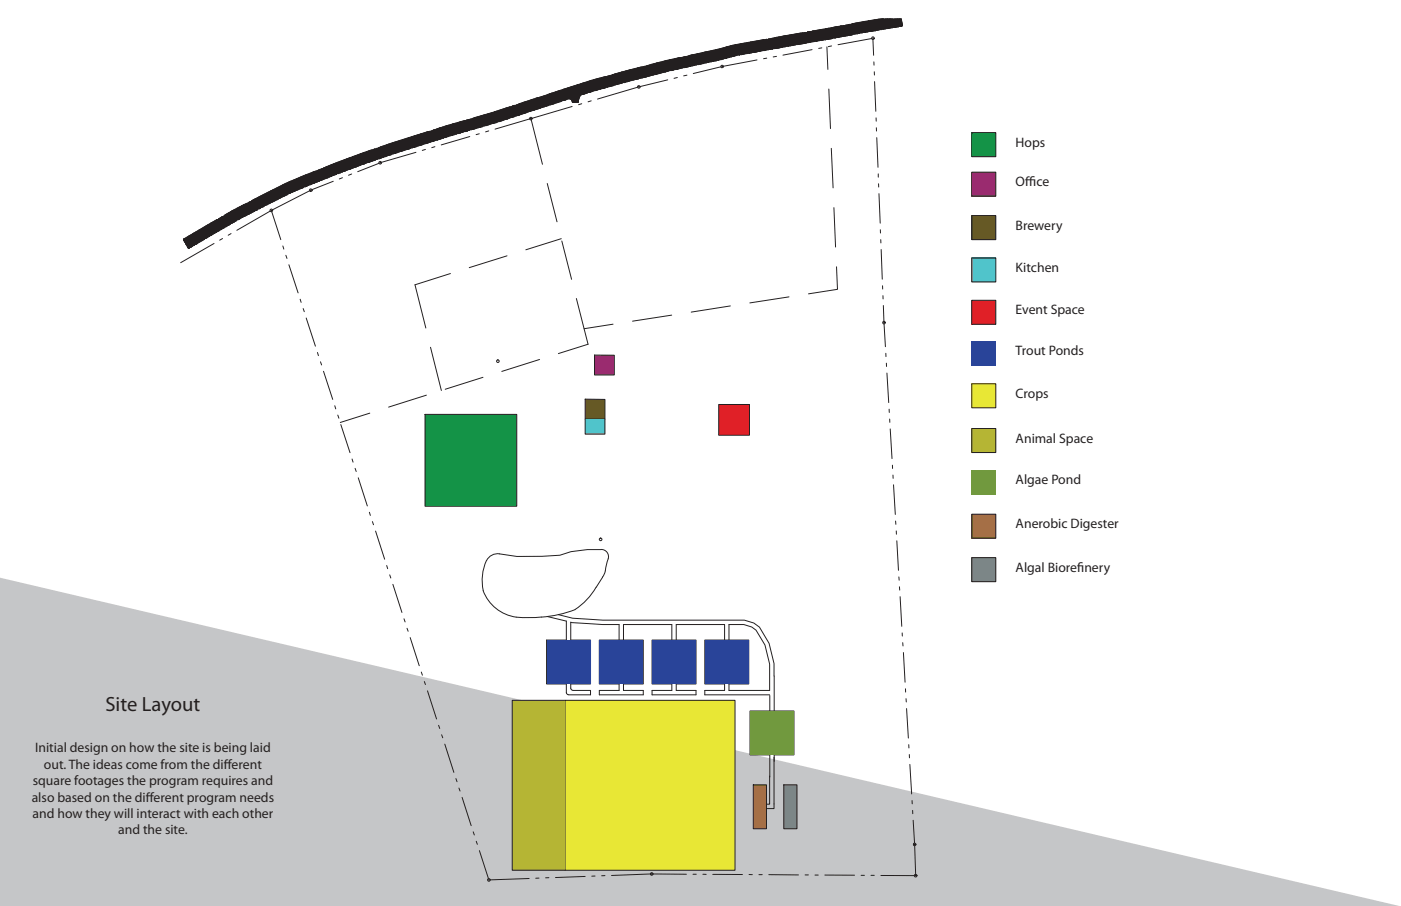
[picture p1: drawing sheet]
<svg xmlns="http://www.w3.org/2000/svg" width="432mm" height="279mm" viewBox="0 0 432 279" stroke-linecap="round" stroke-linejoin="round" font-family="sans-serif">
<defs><g id="words">
<text font-size="6.3" fill="#231f20" x="32.5" y="219.2">Site Layout</text>
<g font-size="4.2" fill="#231f20">
<text x="313" y="45.3">Hops</text>
<text x="313" y="57.4">Of</text>
<text x="316" y="57.4">f</text>
<text x="316" y="57.4">ice</text>
<text x="313" y="70.8">Brewery</text>
<text x="313" y="83.9">Kitchen</text>
<text x="313" y="96.9">Event Space</text>
<text x="313" y="109.6">Trout Ponds</text>
<text x="313" y="122.7">Crops</text>
<text x="313" y="136.5">Animal Space</text>
<text x="313" y="149.3">Algae Pond</text>
<text x="313" y="162.9">Anerobic Digester</text>
<text x="313" y="176.3">Algal Bioref</text>
<text x="332" y="176.3">inery</text>
<text x="10.8" y="231.9">Initial design on how the site is being laid</text>
<text x="13.6" y="237">out. The ideas come from the dif</text>
<text x="69" y="237">ferent</text>
<text x="10.1" y="242.1">square footages the program requires and</text>
<text x="9.8" y="247.2">also based on the dif</text>
<text x="44.9" y="247.2">ferent program needs</text>
<text x="10" y="252.3">and how they will interact with each other</text>
<text x="36.4" y="257.3">and the site.</text>
</g>
</g></defs>
<path d="M0 178.2l431.3 101.2h-431.3z" fill="#c5c6c8"/>
<g fill="none" stroke="#231f20" stroke-width=".31">
<path d="M200.6 20h.1M200.8 19.8h.1M200.8 19.9h.1M201 20h.1M201 19.8h.1M201.1 20h.1M201.1 19.8h.1M201.2 20h.1M201.2 19.8h.1M201.3 20h.1M201.4 19.9h.1M201.4 19.8h.1"/>
<path d="M201.5 19.9h.1M201.5 19.8h.1M201.6 19.7h.1M201.6 19.9h.1M201.6 20h.1M201.8 19.9h.1M201.8 19.8h.1M201.9 19.8h.1M201.9 19.9h.1M201.9 20h.1M202 19.7h.1M202 19.5h.1"/>
<path d="M202 20h.1M202.1 19.7h.1M202.1 19.6h.1M202.2 19.7h.1M202.2 19.8h.1M202.2 19.5h.1M202.3 19.8h.1M202.4 19.5h.1M202.4 19.7h.1M202.4 20h.1M202.5 19.5h.1M202.5 19.9h.1"/>
<path d="M202.5 19.4h.1M202.5 19.7h.1M202.5 19.8h.1M202.6 19.4h.1M202.6 19.5h.1M202.7 19.8h.1M202.7 19.4h.1M202.7 19.7h.1M202.7 19.9h.1M202.8 19.3h.1M202.8 19.4h.1M202.8 19.7h.1"/>
<path d="M202.9 19.8h.1M202.9 19.3h.1M202.9 19.5h.1M202.9 19.4h.1M202.9 19.7h.1M203 19.8h.1M203 20h.1M203 19.5h.1M203 19.7h.1M203.1 19.8h.1M203.1 19.4h.1M203.1 19.9h.1"/>
<path d="M203.1 19.7h.1M203.1 19.6h.1M203.2 19.3h.1M203.3 19.2h.1M203.3 19.3h.1M203.3 19.7h.1M203.3 19.8h.1M203.3 19.5h.1M203.4 19.3h.1M203.4 19.5h.1M203.4 19.8h.1M203.4 19.9h.1"/>
<path d="M203.4 19.7h.1M203.4 19.4h.1M203.5 19.3h.1M203.5 19.5h.1M203.5 19.8h.1M203.6 19.5h.1M203.6 20h.1M203.6 19.3h.1M203.6 19.6h.1M203.6 19.8h.1M203.7 19.3h.1M203.7 19.6h.1"/>
<path d="M203.7 19.1h.1M203.7 20h.1M203.8 19.2h.1M203.8 19.7h.1M203.8 19.9h.1M203.8 19.4h.1M203.8 19.5h.1M203.9 20h.1M203.9 19.8h.1M203.9 19.3h.1M204 19.4h.1M204 19.8h.1"/>
<path d="M204 19.5h.1M204 19.2h.1M204.1 20h.1M204.1 19.5h.1M204.1 19.3h.1M204.1 19.6h.1M204.1 19.9h.1M204.1 19.7h.1M204.1 19.4h.1M204.1 19.1h.1M204.1 19.2h.1M204.2 19.1h.1"/>
<path d="M204.2 19.6h.1M204.3 19.2h.1M204.3 19.5h.1M204.3 19.9h.1M204.3 19.8h.1M204.3 19.3h.1M204.3 19h.1M204.4 19.7h.1M204.4 19.2h.1M204.4 19.8h.1M204.4 19h.1M204.4 19.5h.1"/>
<path d="M204.4 19.3h.1M204.4 19.9h.1M204.5 19.9h.1M204.5 19.7h.1M204.5 19.4h.1M204.5 19.2h.1M204.5 19.3h.1M204.5 19.5h.1M204.6 19.2h.1M204.6 19.7h.1M204.6 19.1h.1M204.6 19.5h.1"/>
<path d="M204.6 19h.1M204.6 20h.1M204.7 19.2h.1M204.7 19.5h.1M204.7 19h.1M204.7 19.9h.1M204.7 19.8h.1M204.7 19.1h.1M204.8 19h.1M204.8 19.6h.1M204.8 19.1h.1M204.8 19.8h.1"/>
<path d="M204.8 19.5h.1M204.8 18.9h.1M204.8 19.3h.1M204.9 19.7h.1M204.9 19.4h.1M204.9 19.1h.1M204.9 19.5h.1M204.9 19.9h.1M204.9 19.8h.1M204.9 18.8h.1M204.9 19.2h.1M205 19h.1"/>
<path d="M205 19.7h.1M205 19.1h.1M205 19.8h.1M205 18.9h.1M205 19.5h.1M205 19.2h.1M205 19.4h.1M205.1 19.5h.1M205.1 19.1h.1M205.2 18.7h.1M205.2 19h.1M205.2 19.5h.1"/>
<path d="M205.2 19.4h.1M205.2 19.1h.1M205.2 19.9h.1M205.2 18.9h.1M205.2 19.8h.1M205.2 19.6h.1M205.2 19.3h.1M205.3 19.6h.1M205.3 18.8h.1M205.3 19.1h.1M205.3 19.3h.1M205.4 19.2h.1"/>
<path d="M205.4 19h.1M205.4 18.7h.1M205.4 19.6h.1M205.4 19.1h.1M205.4 19.8h.1M205.4 19.5h.1M205.4 19.4h.1M205.4 19.7h.1M205.5 19.3h.1M205.5 19.4h.1M205.5 19h.1M205.5 19.1h.1"/>
<path d="M205.5 18.9h.1M205.5 19.5h.1M205.5 19.7h.1M205.5 18.7h.1M205.5 19.8h.1M205.6 19.9h.1M205.6 19h.1M205.6 18.7h.1M205.6 19.4h.1M205.6 19.8h.1M205.6 19.7h.1M205.7 19.3h.1"/>
<path d="M205.7 19h.1M205.7 20h.1M205.7 18.7h.1M205.7 18.8h.1M205.8 19.8h.1M205.8 19.5h.1M205.8 19.3h.1M205.8 19.2h.1M205.8 19.6h.1M205.8 19.4h.1M205.8 18.6h.1M205.8 19.1h.1"/>
<path d="M205.8 19h.1M205.9 19.1h.1M205.9 18.6h.1M205.9 19.3h.1M205.9 18.9h.1M205.9 19.6h.1M205.9 19.4h.1M205.9 20h.1M205.9 19.7h.1M205.9 19.9h.1M206 19.2h.1M206 18.7h.1"/>
<path d="M206 19.5h.1M206 19.8h.1M206 19h.1M206 19.7h.1M206.1 18.7h.1M206.1 19.8h.1M206.1 19h.1M206.1 19.5h.1M206.1 18.9h.1M206.1 18.6h.1M206.1 19.2h.1M206.1 19.7h.1"/>
<path d="M206.1 19.4h.1M206.1 19.9h.1M206.1 18.8h.1M206.2 19.3h.1M206.2 19h.1M206.2 19.6h.1M206.3 18.6h.1M206.3 19.5h.1M206.3 19.4h.1M206.3 19h.1M206.3 18.5h.1M206.3 19.1h.1"/>
<path d="M206.3 18.9h.1M206.3 19.6h.1M206.3 19.9h.1M206.3 20h.1M206.3 19.3h.1M206.4 18.7h.1M206.4 19.1h.1M206.4 20h.1M206.4 19.5h.1M206.4 18.9h.1M206.4 18.4h.1M206.4 19.6h.1"/>
<path d="M206.4 19.2h.1M206.4 19h.1M206.5 18.4h.1M206.5 18.6h.1M206.5 19.6h.1M206.5 19.8h.1M206.5 20h.1M206.5 18.9h.1M206.5 19h.1M206.5 19.5h.1M206.5 18.7h.1M206.5 19.3h.1"/>
<path d="M206.6 18.8h.1M206.6 19.8h.1M206.6 19.1h.1M206.6 18.9h.1M206.6 20h.1M206.6 19.3h.1M206.6 18.6h.1M206.6 19.4h.1M206.6 18.5h.1M206.6 19.6h.1M206.6 19.9h.1M206.7 19.4h.1"/>
<path d="M206.7 18.9h.1M206.7 19.3h.1M206.7 19.1h.1M206.7 18.6h.1M206.7 18.5h.1M206.7 19.6h.1M206.8 18.7h.1M206.8 19.9h.1M206.8 18.4h.1M206.8 19h.1M206.8 18.5h.1M206.8 19.6h.1"/>
<path d="M206.8 18.9h.1M206.8 19.8h.1M206.8 19.5h.1M206.8 19.2h.1M206.9 19h.1M206.9 19.9h.1M206.9 18.4h.1M206.9 19.8h.1M206.9 19.2h.1M206.9 18.6h.1M206.9 18.9h.1M206.9 19.3h.1"/>
<path d="M207 18.8h.1M207 18.5h.1M207 18.6h.1M207 19.6h.1M207 19.4h.1M207 19.1h.1M207 19.9h.1M207 19.3h.1M207.1 19.8h.1M207.1 18.5h.1M207.1 19.3h.1M207.1 19.5h.1"/>
<path d="M207.1 18.8h.1M207.1 18.7h.1M207.1 19.6h.1M207.1 19.2h.1M207.1 19.1h.1M207.1 18.3h.1M207.1 18.4h.1M207.1 19.7h.1M207.2 18.7h.1M207.2 18.6h.1M207.2 19.9h.1M207.2 20h.1"/>
<path d="M207.2 19.8h.1M207.2 19.5h.1M207.2 19.2h.1M207.2 19h.1M207.2 18.5h.1M207.2 18.4h.1M207.2 19.4h.1M207.2 18.9h.1M207.2 18.8h.1M207.3 19h.1M207.3 18.6h.1M207.3 18.3h.1"/>
<path d="M207.3 18.5h.1M207.3 19.2h.1M207.3 19.4h.1M207.3 19.1h.1M207.3 19.8h.1M207.3 18.8h.1M207.4 19.3h.1M207.4 18.4h.1M207.4 19.5h.1M207.4 19.9h.1M207.4 19.6h.1M207.4 18.8h.1"/>
<path d="M207.4 18.3h.1M207.4 19.2h.1M207.5 18.4h.1M207.5 18.7h.1M207.5 19.8h.1M207.5 18.8h.1M207.5 18.9h.1M207.5 19.1h.1M207.5 18.3h.1M207.5 19.5h.1M207.5 19.7h.1M207.5 19.2h.1"/>
<path d="M207.6 18.6h.1M207.6 19.5h.1M207.6 19.8h.1M207.6 20h.1M207.6 18.8h.1M207.6 18.7h.1M207.6 18.3h.1M207.7 18.3h.1M207.7 19.3h.1M207.7 19.1h.1M207.7 18.8h.1M207.7 18.6h.1"/>
<path d="M207.7 19.9h.1M207.7 19h.1M207.7 19.6h.1M207.7 19.8h.1M207.7 19.4h.1M207.7 18.4h.1M207.7 18.9h.1M207.7 19.5h.1M207.8 19.3h.1M207.8 19.9h.1M207.8 18.9h.1M207.8 19.1h.1"/>
<path d="M207.8 18.2h.1M207.8 18.8h.1M207.8 19.5h.1M207.8 18.4h.1M207.9 19.3h.1M207.9 19.8h.1M207.9 19h.1M207.9 18.3h.1M207.9 19.5h.1M207.9 19.2h.1M207.9 18.9h.1M207.9 18.7h.1"/>
<path d="M207.9 19.6h.1M207.9 18.4h.1M207.9 19.4h.1M207.9 18.5h.1M208 19.7h.1M208 18.3h.1M208 19.8h.1M208 18.1h.1M208 18.6h.1M208 20h.1M208 19.1h.1M208 19.5h.1"/>
<path d="M208 19.2h.1M208 18.7h.1M208 19.3h.1M208 19.6h.1M208 18.8h.1M208.1 19.6h.1M208.1 18.4h.1M208.1 19.9h.1M208.1 19h.1M208.1 19.4h.1M208.2 19.8h.1M208.2 18.4h.1"/>
<path d="M208.2 19.4h.1M208.2 18.8h.1M208.2 18.3h.1M208.2 19h.1M208.2 18.2h.1M208.2 19.5h.1M208.2 19.3h.1M208.2 19.2h.1M208.2 18.9h.1M208.2 18.7h.1M208.3 19.8h.1M208.3 18.8h.1"/>
<path d="M208.3 18.3h.1M208.3 19.4h.1M208.3 18.9h.1M208.3 19.9h.1M208.3 18.4h.1M208.3 18.7h.1M208.3 19h.1M208.4 19.7h.1M208.4 18.8h.1M208.4 19.1h.1M208.4 18.3h.1M208.4 18.6h.1"/>
<path d="M208.4 18h.1M208.4 20h.1M208.4 19.3h.1M208.4 18.5h.1M208.4 19.8h.1M208.4 18.1h.1M208.4 19.6h.1M208.4 19h.1M208.4 18.7h.1M208.5 18.3h.1M208.5 18.1h.1M208.5 19.5h.1"/>
<path d="M208.5 19h.1M208.5 19.3h.1M208.5 18.7h.1M208.5 18.4h.1M208.6 19.8h.1M208.6 19.2h.1M208.6 19.7h.1M208.6 20h.1M208.6 19h.1M208.6 19.5h.1M208.6 18.7h.1M208.6 18.3h.1"/>
<path d="M208.6 19.3h.1M208.7 18h.1M208.7 18.8h.1M208.7 19.7h.1M208.7 18.6h.1M208.7 18.3h.1M208.7 19.8h.1M208.7 19.3h.1M208.7 19h.1M208.8 19.1h.1M208.8 19.9h.1M208.8 19.6h.1"/>
<path d="M208.8 19.7h.1M208.8 19.3h.1M208.8 18.6h.1M208.8 18.3h.1M208.8 19h.1M208.8 20h.1M208.8 18.9h.1M208.8 18.4h.1M208.8 17.9h.1M208.8 19.4h.1M208.9 17.9h.1M208.9 18.2h.1"/>
<path d="M208.9 19.5h.1M208.9 19.9h.1M208.9 19.3h.1M208.9 18.7h.1M208.9 19h.1M208.9 18.1h.1M208.9 18.4h.1M208.9 19.2h.1M209 20h.1M209 19.7h.1M209 19.5h.1M209 19h.1"/>
<path d="M209 19.6h.1M209 18.5h.1M209 18h.1M209 18.6h.1M209 18.2h.1M209 19.8h.1M209 19.3h.1M209 18.4h.1M209.1 17.9h.1M209.1 18.9h.1M209.1 18.8h.1M209.1 18.5h.1"/>
<path d="M209.1 18h.1M209.1 18.3h.1M209.1 18.7h.1M209.1 19.1h.1M209.1 19.8h.1M209.1 19.6h.1M209.1 19.2h.1M209.1 19.3h.1M209.1 20h.1M209.1 18.2h.1M209.1 18.6h.1M209.2 18.2h.1"/>
<path d="M209.2 19.2h.1M209.2 19.7h.1M209.2 18.3h.1M209.2 19.1h.1M209.2 18.8h.1M209.2 17.9h.1M209.3 18.7h.1M209.3 19.2h.1M209.3 18.4h.1M209.3 18.8h.1M209.3 18.2h.1M209.3 18.9h.1"/>
<path d="M209.3 18.1h.1M209.3 19.7h.1M209.3 19.5h.1M209.3 19.8h.1M209.3 19.6h.1M209.3 18.5h.1M209.3 20h.1M209.4 17.9h.1M209.4 18.2h.1M209.4 19.2h.1M209.4 19.6h.1M209.4 19h.1"/>
<path d="M209.4 17.8l-8.8 2.1M209.4 18.5h.1M209.4 18.4h.1M209.4 18.3h.1M209.4 17.8h.1M209.4 18h.1M209.4 19.8h.1M209.4 18.9h.1M209.4 19.9h.1M209.4 19.4h.1M209.5 19.6h.1M209.5 17.8h.1"/>
<path d="M209.5 19.3h.1M209.5 19.1h.1M209.5 18.8h.1M209.5 18.5h.1M209.5 19.8h.1M209.5 18.1h.1M209.5 19h.1M209.5 18h.1M209.5 18.9h.1M209.5 19.9h.1M209.6 19.2h.1M209.6 18.3h.1"/>
<path d="M209.6 19.1h.1M209.6 18.4h.1M209.6 17.8h.1M209.6 19.6h.1M209.6 18.1h.1M209.6 17.9h.1M209.6 18.9h.1M209.6 18.2h.1M209.6 19.5h.1M209.6 19.7h.1M209.6 18.7h.1M209.7 18.7h.1"/>
<path d="M209.7 19.5h.1M209.7 18.5h.1M209.7 20h.1M209.7 18.1h.1M209.7 19.2h.1M209.8 18.3h.1M209.8 18h.1M209.8 19h.1M209.8 17.8h.1M209.8 18.5h.1M209.8 19.3h.1M209.8 19.1h.1"/>
<path d="M209.8 18.8h.1M209.8 19.9h.1M209.8 19.8h.1M209.8 19.6h.1M209.9 17.8h.1M209.9 19.8h.1M209.9 19.5h.1M209.9 18.4h.1M209.9 19h.1M209.9 18.8h.1M209.9 18.5h.1M209.9 18.1h.1"/>
<path d="M209.9 19.3h.1M209.9 17.9h.1M209.9 19.9h.1M209.9 19.4h.1M209.9 18h.1M210 19.2h.1M210 18.1h.1M210 17.8h.1M210 18.9h.1M210 19.9h.1M210 18.7h.1M210 18.3h.1"/>
<path d="M210 18.4h.1M210 18.8h.1M210 19.8h.1M210 20h.1M210 19.7h.1M210 19.5h.1M210.1 18.1h.1M210.1 19.7h.1M210.1 19.5h.1M210.1 19.1h.1M210.1 18.3h.1M210.1 19h.1"/>
<path d="M210.1 18.6h.1M210.1 19.2h.1M210.1 20h.1M210.1 19.6h.1M210.1 18.4h.1M210.2 18h.1M210.2 17.7h.1M210.2 18.8h.1M210.2 17.8h.1M210.2 18.5h.1M210.2 18.7h.1M210.2 18.3h.1"/>
<path d="M210.2 19h.1M210.2 18.2h.1M210.2 19.8h.1M210.2 19.2h.1M210.2 19.6h.1M210.2 19.3h.1M210.2 19.5h.1M210.2 19.7h.1M210.2 18.4h.1M210.3 18.1h.1M210.3 19.1h.1M210.3 19h.1"/>
<path d="M210.3 17.6h.1M210.3 19.8h.1M210.3 18.9h.1M210.3 17.7h.1M210.3 17.8h.1M210.3 18.7h.1M210.3 19.3h.1M210.3 17.9h.1M210.3 18.3h.1M210.3 18.4h.1M210.4 18.1h.1M210.4 19.1h.1"/>
<path d="M210.4 18.8h.1M210.4 19.3h.1M210.4 19.8h.1M210.4 20h.1M210.4 18.7h.1M210.4 18h.1M210.4 19.7h.1M210.4 19.5h.1M210.4 19.2h.1M210.4 18.3h.1M210.4 18.4h.1M210.5 18.1h.1"/>
<path d="M210.5 17.9h.1M210.5 19.6h.1M210.5 17.8h.1M210.5 17.7h.1M210.5 19.1h.1M210.5 19.5h.1M210.5 19.7h.1M210.5 18h.1M210.5 19.4h.1M210.5 19h.1M210.5 18.3h.1M210.5 18.4h.1"/>
<path d="M210.5 18.8h.1M210.5 18.5h.1M210.5 20h.1M210.5 18.6h.1M210.5 18.7h.1M210.5 19.8h.1M210.5 19.3h.1M210.6 17.6h.1M210.6 17.7h.1M210.6 18.1h.1M210.6 19.4h.1M210.6 19.5h.1"/>
<path d="M210.6 18.7h.1M210.6 19.8h.1M210.6 18.4h.1M210.6 18.6h.1M210.6 19h.1M210.7 17.6h.1M210.7 18h.1M210.7 19.1h.1M210.7 18.1h.1M210.7 17.8h.1M210.7 18.4h.1M210.7 17.7h.1"/>
<path d="M210.7 19h.1M210.7 19.8h.1M210.7 18.7h.1M210.7 19.4h.1M210.7 19.2h.1M210.7 18.9h.1M210.7 18.6h.1M210.7 18.2h.1M210.7 19.3h.1M210.7 19.7h.1M210.8 17.9h.1M210.8 20h.1"/>
<path d="M210.8 19.4h.1M210.8 18.8h.1M210.8 19.7h.1M210.8 17.5h.1M210.8 18h.1M210.8 18.3h.1M210.8 19h.1M210.8 17.7h.1M210.8 18.4h.1M210.9 17.6h.1M210.9 19.6h.1M210.9 19.3h.1"/>
<path d="M210.9 17.8h.1M210.9 19h.1M210.9 18.8h.1M210.9 18.5h.1M210.9 19.1h.1M210.9 19.7h.1M210.9 18.7h.1M210.9 19.8h.1M210.9 18.3h.1M211 17.6h.1M211 19.4h.1M211 20h.1"/>
<path d="M211 18.7h.1M211 19.7h.1M211 18.3h.1M211 17.4h.1M211 18h.1M211 19h.1M211 18.4h.1M211 19.5h.1M211 18.1h.1M211 17.8h.1M211 18.9h.1M211 18.6h.1"/>
<path d="M211.1 17.6h.1M211.1 18h.1M211.1 19h.1M211.1 19.4h.1M211.1 18.7h.1M211.1 19.7h.1M211.1 18.4h.1M211.1 19.2h.1M211.1 20h.1M211.1 18.1h.1M211.1 19.8h.1M211.1 18.3h.1"/>
<path d="M211.2 17.6h.1M211.2 19.1h.1M211.2 18.6h.1M211.2 19.3h.1M211.2 17.4h.1M211.2 18h.1M211.2 19h.1M211.2 17.7h.1M211.2 17.5h.1M211.2 18.8h.1M211.2 18.3h.1M211.2 19.6h.1"/>
<path d="M211.2 18.5h.1M211.2 18.2h.1M211.3 17.6h.1M211.3 17.7h.1M211.3 19.3h.1M211.3 18.7h.1M211.3 19.7h.1M211.3 19h.1M211.3 19.8h.1M211.3 18.8h.1M211.3 19.5h.1M211.3 17.8h.1"/>
<path d="M211.3 19.2h.1M211.3 18.2h.1M211.3 18.3h.1M211.3 19.1h.1M211.4 17.9h.1M211.4 19h.1M211.4 17.6h.1M211.4 20h.1M211.4 17.8h.1M211.4 18.7h.1M211.4 18.4h.1M211.4 18.1h.1"/>
<path d="M211.4 19.3h.1M211.4 18.3h.1M211.4 19.5h.1M211.4 19.2h.1M211.4 18.6h.1M211.4 18.9h.1M211.4 19.7h.1M211.4 19.4h.1M211.5 17.9h.1M211.5 18.8h.1M211.5 19h.1M211.5 19.7h.1"/>
<path d="M211.5 19.8h.1M211.5 17.6h.1M211.5 18.3h.1M211.5 18.4h.1M211.5 19.3h.1M211.6 17.9h.1M211.6 17.4h.1M211.6 19.8h.1M211.6 18.4h.1M211.6 17.5h.1M211.6 17.7h.1M211.6 19h.1"/>
<path d="M211.6 18h.1M211.6 19.5h.1M211.6 20h.1M211.6 18.8h.1M211.6 18.5h.1M211.6 19.3h.1M211.6 18.2h.1M211.6 17.6h.1M211.6 18.6h.1M211.6 19.6h.1M211.7 17.5h.1M211.7 18.1h.1"/>
<path d="M211.7 19.3h.1M211.7 18.6h.1M211.7 18.2h.1M211.7 19.6h.1M211.7 17.8h.1M211.7 17.6h.1M211.7 17.3h.1M211.8 18.9h.1M211.8 19.1h.1M211.8 18.7h.1M211.8 20h.1M211.8 18.4h.1"/>
<path d="M211.8 19.2h.1M211.8 18.1h.1M211.8 17.5h.1M211.8 17.9h.1M211.8 17.7h.1M211.8 19.9h.1M211.8 18.6h.1M211.8 19.7h.1M211.8 19.4h.1M211.9 18.1h.1M211.9 19.7h.1M211.9 17.7h.1"/>
<path d="M211.9 19.2h.1M211.9 18.7h.1M211.9 17.3h.1M211.9 19.5h.1M211.9 18.2h.1M211.9 17.5h.1M211.9 17.6h.1M211.9 19h.1M211.9 18h.1M211.9 17.9h.1M211.9 18.9h.1M211.9 18.8h.1"/>
<path d="M211.9 18.5h.1M211.9 20h.1M211.9 18.4h.1M212 18.4h.1M212 17.5h.1M212 19.3h.1M212 17.3h.1M212 19.8h.1M212 19.5h.1M212.1 17.5h.1M212.1 18.5h.1M212.1 18h.1"/>
<path d="M212.1 17.3h.1M212.1 17.4h.1M212.1 19.2h.1M212.1 19.6h.1M212.1 19.3h.1M212.1 18.2h.1M212.1 18.8h.1M212.1 18.3h.1M212.1 17.8h.1M212.1 18.4h.1M212.1 19h.1M212.1 18.6h.1"/>
<path d="M212.1 18.1h.1M212.1 17.6h.1M212.1 19.9h.1M212.1 19.5h.1M212.1 19.7h.1M212.1 19.4h.1M212.1 18.9h.1M212.2 17.8h.1M212.2 18.5h.1M212.2 18.9h.1M212.2 17.3h.1M212.2 19.7h.1"/>
<path d="M212.2 19.6h.1M212.2 19.1h.1M212.2 19.9h.1M212.2 18.6h.1M212.2 18.1h.1M212.2 17.6h.1M212.2 19.2h.1M212.3 17.8h.1M212.3 18.1h.1M212.3 17.2h.1M212.3 19.1h.1M212.3 17.3h.1"/>
<path d="M212.3 19.5h.1M212.3 18.2h.1M212.3 18.7h.1M212.3 18h.1M212.3 17.7h.1M212.3 17.5h.1M212.3 18.9h.1M212.3 17.6h.1M212.3 19.2h.1M212.3 18.5h.1M212.3 19.3h.1M212.3 19.9h.1"/>
<path d="M212.3 19h.1M212.4 18.4h.1M212.4 17.4h.1M212.4 18.5h.1M212.4 19.8h.1M212.4 18.2h.1M212.4 17.6h.1M212.4 17.7h.1M212.4 17.2h.1M212.4 19.5h.1M212.4 18.7h.1M212.4 17.9h.1"/>
<path d="M212.4 19.7h.1M212.4 18.1h.1M212.4 19h.1M212.4 19.2h.1M212.4 19.3h.1M212.4 17.8h.1M212.4 17.3h.1M212.5 19.7h.1M212.5 18h.1M212.5 18.8h.1M212.5 19.4h.1M212.5 17.3h.1"/>
<path d="M212.5 19.2h.1M212.5 19.3h.1M212.5 18.9h.1M212.5 18.6h.1M212.5 17.4h.1M212.5 17.8h.1M212.5 18.5h.1M212.5 18.3h.1M212.5 18.4h.1M212.5 17.9h.1M212.5 19.5h.1M212.5 19.9h.1"/>
<path d="M212.6 17.8h.1M212.6 18.3h.1M212.6 18.8h.1M212.6 19.9h.1M212.6 19.1h.1M212.6 17.3h.1M212.6 19.7h.1M212.6 18.1h.1M212.6 19.2h.1M212.6 17.7h.1M212.6 17.4h.1M212.6 17.2h.1"/>
<path d="M212.7 17.8h.1M212.7 18.4h.1M212.7 18.8h.1M212.7 17.5h.1M212.7 20h.1M212.7 18.2h.1M212.7 18.1h.1M212.7 19h.1M212.7 18h.1M212.7 19.8h.1M212.7 18.7h.1M212.7 18.5h.1"/>
<path d="M212.7 17.4h.1M212.7 17.3h.1M212.7 19.5h.1M212.7 19.2h.1M212.7 19.3h.1M212.7 17.6h.1M212.8 17.4h.1M212.8 18.4h.1M212.8 19.1h.1M212.8 17.6h.1M212.8 19.5h.1M212.8 17.1h.1"/>
<path d="M212.8 17.3h.1M212.8 17h.1M212.8 17.7h.1M212.8 19.8h.1M212.8 19.6h.1M212.8 17.9h.1M212.8 17.8h.1M212.8 18.1h.1M212.8 18.9h.1M212.8 19h.1M212.8 18.6h.1M212.9 19.4h.1"/>
<path d="M212.9 19.3h.1M212.9 19.1h.1M212.9 19.9h.1M212.9 19.7h.1M212.9 17.4h.1M212.9 17.7h.1M212.9 18.4h.1M212.9 18.7h.1M212.9 18.8h.1M212.9 18h.1M212.9 18.2h.1M212.9 19.5h.1"/>
<path d="M212.9 17.2h.1M212.9 19.8h.1M213 17h.1M213 19.1h.1M213 19.2h.1M213 19.6h.1M213 17.7h.1M213 17.5h.1M213 18.1h.1M213 17.2h.1M213 18.3h.1M213 19.8h.1"/>
<path d="M213 17.8h.1M213 18h.1M213 18.7h.1M213 18.5h.1M213 18.2h.1M213 17.3h.1M213 19.3h.1M213 19h.1M213 17.9h.1M213 19.7h.1M213 19.5h.1M213.1 19.3h.1"/>
<path d="M213.1 18.4h.1M213.1 18.6h.1M213.1 18.9h.1M213.1 19.8h.1M213.1 19.5h.1M213.1 17.4h.1M213.1 20h.1M213.1 17.3h.1M213.1 19.4h.1M213.1 18.7h.1M213.1 17h.1M213.2 19h.1"/>
<path d="M213.2 18.4h.1M213.2 19.1h.1M213.2 17.8h.1M213.2 19.5h.1M213.2 17.5h.1M213.2 18.1h.1M213.2 17h.1M213.2 17.6h.1M213.2 17.3h.1M213.2 18.7h.1M213.2 17.1h.1M213.2 20h.1"/>
<path d="M213.2 18.5h.1M213.2 18.9h.1M213.2 18h.1M213.2 18.6h.1M213.2 19.8h.1M213.2 17.7h.1M213.2 19.7h.1M213.2 19.4h.1M213.2 17.9h.1M213.2 19.9h.1M213.3 17.4h.1M213.3 18.7h.1"/>
<path d="M213.3 19.4h.1M213.3 19.8h.1M213.3 19.3h.1M213.3 17.7h.1M213.3 18.8h.1M213.3 19.1h.1M213.3 18.1h.1M213.3 17.6h.1M213.3 18h.1M213.3 17.1h.1M213.3 17.2h.1M213.4 19.6h.1"/>
<path d="M213.4 17h.1M213.4 19h.1M213.4 18.6h.1M213.4 18.7h.1M213.4 18.5h.1M213.4 18.2h.1M213.4 19.2h.1M213.4 17.8h.1M213.4 19.1h.1M213.4 18h.1M213.4 19.8h.1M213.4 19.5h.1"/>
<path d="M213.5 18.4h.1M213.5 17.3h.1M213.5 18.7h.1M213.5 18.2h.1M213.5 19.4h.1M213.5 17.7h.1M213.5 17.2h.1M213.5 19.7h.1M213.5 17h.1M213.5 19.2h.1M213.5 19h.1M213.5 18h.1"/>
<path d="M213.5 20h.1M213.5 18.1h.1M213.5 17.8h.1M213.5 17.5h.1M213.5 18.9h.1M213.5 18.6h.1M213.5 19.5h.1M213.5 19.1h.1M213.6 16.9h.1M213.6 19.9h.1M213.6 19h.1M213.6 17.6h.1"/>
<path d="M213.6 18.7h.1M213.6 17.9h.1M213.6 17.3h.1M213.6 19.8h.1M213.6 19.7h.1M213.6 18.3h.1M213.6 18.4h.1M213.6 18.9h.1M213.6 17.1h.1M213.6 19.4h.1M213.7 19.9h.1M213.7 19h.1"/>
<path d="M213.7 18h.1M213.7 19.7h.1M213.7 17.2h.1M213.7 16.9h.1M213.7 19.8h.1M213.7 17.4h.1M213.7 18.7h.1M213.7 18.5h.1M213.7 18.2h.1M213.7 17.9h.1M213.7 17.7h.1M213.8 20h.1"/>
<path d="M213.8 16.9h.1M213.8 19.8h.1M213.8 18.7h.1M213.8 18.8h.1M213.8 19h.1M213.8 17.5h.1M213.8 19.7h.1M213.8 19.5h.1M213.8 19.3h.1M213.8 17.6h.1M213.8 19.2h.1M213.8 18.3h.1"/>
<path d="M213.8 19.6h.1M213.8 17.1h.1M213.8 19.1h.1M213.8 17.8h.1M213.8 17h.1M213.8 19.4h.1M213.8 17.3h.1M213.9 18.3h.1M213.9 18.6h.1M213.9 16.9h.1M213.9 17.1h.1M213.9 17.9h.1"/>
<path d="M213.9 19h.1M213.9 18.4h.1M213.9 18.2h.1M213.9 18.1h.1M213.9 17.5h.1M213.9 17.8h.1M213.9 17.3h.1M213.9 19.6h.1M213.9 19.4h.1M213.9 19.1h.1M213.9 18.9h.1M213.9 19.9h.1"/>
<path d="M214 17.3h.1M214 19.5h.1M214 18.1h.1M214 18.3h.1M214 18.6h.1M214 18.7h.1M214 19h.1M214 19.3h.1M214 17.6h.1M214 17.8h.1M214 17.7h.1M214 19.7h.1"/>
<path d="M214 16.9h.1M214 17.2h.1M214 17.4h.1M214.1 16.9h.1M214.1 19.8h.1M214.1 18.5h.1M214.1 19.2h.1M214.1 19h.1M214.1 18.2h.1M214.1 18.4h.1M214.1 17.1h.1M214.1 18.7h.1"/>
<path d="M214.1 17.9h.1M214.1 17.7h.1M214.1 19.5h.1M214.1 17.6h.1M214.1 17.3h.1M214.1 18.6h.1M214.1 17.4h.1M214.1 19.7h.1M214.2 18.3h.1M214.2 17.4h.1M214.2 18h.1M214.2 19.3h.1"/>
<path d="M214.2 19.9h.1M214.2 18.8h.1M214.2 18.9h.1M214.2 18.4h.1M214.2 16.8h.1M214.2 18.1h.1M214.2 16.9h.1M214.2 17.8h.1M214.2 17.9h.1M214.2 17.6h.1M214.2 17.2h.1M214.2 19.6h.1"/>
<path d="M214.2 17.3h.1M214.2 17h.1M214.3 18.2h.1M214.3 18.3h.1M214.3 19.4h.1M214.3 17.5h.1M214.3 17.8h.1M214.3 19h.1M214.3 19.3h.1M214.3 17h.1M214.3 18h.1M214.3 18.9h.1"/>
<path d="M214.3 19.1h.1M214.3 18.6h.1M214.3 19.5h.1M214.3 17.3h.1M214.3 18.5h.1M214.3 17.6h.1M214.3 19.6h.1M214.3 16.8h.1M214.4 16.8h.1M214.4 17.6h.1M214.4 18.1h.1M214.4 19.5h.1"/>
<path d="M214.4 18.6h.1M214.4 17.1h.1M214.4 18.7h.1M214.4 19.3h.1M214.4 17.7h.1M214.4 19.6h.1M214.4 17.4h.1M214.4 17.2h.1M214.4 16.9h.1M214.4 18.2h.1M214.4 18.9h.1M214.4 17.9h.1"/>
<path d="M214.4 19.1h.1M214.4 19h.1M214.4 18.4h.1M214.5 16.8h.1M214.5 19.2h.1M214.5 18.6h.1M214.5 19h.1M214.5 17.6h.1M214.5 17.1h.1M214.5 18.7h.1M214.5 17.9h.1M214.5 18.4h.1"/>
<path d="M214.5 17.5h.1M214.5 19.8h.1M214.5 19.5h.1M214.5 18.9h.1M214.5 19.6h.1M214.5 17.2h.1M214.6 17.8h.1M214.6 17.4h.1M214.6 19.2h.1M214.6 18.7h.1M214.6 17.6h.1M214.6 17.3h.1"/>
<path d="M214.6 17h.1M214.6 16.8h.1M214.6 19.1h.1M214.6 18.2h.1M214.6 18.1h.1M214.6 18h.1M214.6 19.3h.1M214.6 19.8h.1M214.6 18.8h.1M214.6 17.9h.1M214.6 18.3h.1M214.6 18.9h.1"/>
<path d="M214.6 17.1h.1M214.6 18.6h.1M214.6 18.4h.1M214.6 17.5h.1M214.6 19.6h.1M214.6 19.4h.1M214.7 17.9h.1M214.7 18.3h.1M214.7 18.5h.1M214.7 17.4h.1M214.7 19.1h.1M214.7 17.8h.1"/>
<path d="M214.7 18.9h.1M214.7 17h.1M214.7 19.6h.1M214.7 16.9h.1M214.7 19.7h.1M214.7 19.4h.1M214.7 19.2h.1M214.7 17.3h.1M214.7 17.2h.1M214.7 18.6h.1M214.7 17.5h.1M214.7 16.6h.1"/>
<path d="M214.7 17.1h.1M214.8 16.8h.1M214.8 17.9h.1M214.8 17.7h.1M214.8 17.3h.1M214.8 17.4h.1M214.8 17.8h.1M214.8 19.6h.1M214.8 18.4h.1M214.8 18.2h.1M214.8 19h.1M214.8 18h.1"/>
<path d="M214.8 18.1h.1M214.8 17h.1M214.8 18.7h.1M214.8 19.5h.1M214.8 19.2h.1M214.9 18.5h.1M214.9 18.9h.1M214.9 19h.1M214.9 17.6h.1M214.9 16.8h.1M214.9 17.8h.1M214.9 17.5h.1"/>
<path d="M214.9 19.6h.1M214.9 18.1h.1M214.9 19.5h.1M214.9 18.4h.1M214.9 17h.1M214.9 17.1h.1M214.9 16.7h.1M214.9 17.9h.1M214.9 17.3h.1M214.9 16.6h.1M214.9 18.3h.1M215 18.9h.1"/>
<path d="M215 18.1h.1M215 19.3h.1M215 19.2h.1M215 17.4h.1M215 18.6h.1M215 16.6h.1M215 17.1h.1M215 19.6h.1M215 19.4h.1M215 19.1h.1M215 18.5h.1M215 18h.1"/>
<path d="M215 16.9h.1M215 19.5h.1M215 18.8h.1M215.1 19.6h.1M215.1 16.8h.1M215.1 18.3h.1M215.1 16.9h.1M215.1 17.1h.1M215.1 16.6h.1M215.1 17.7h.1M215.1 18.5h.1M215.1 17.4h.1"/>
<path d="M215.1 19.1h.1M215.1 19.2h.1M215.1 17.2h.1M215.1 17h.1M215.1 19.5h.1M215.1 18.2h.1M215.1 17.9h.1M215.2 18.7h.1M215.2 16.7h.1M215.2 18.6h.1M215.2 19.7h.1M215.2 18.8h.1"/>
<path d="M215.2 17.3h.1M215.2 17.8h.1M215.2 18.4h.1M215.2 19.5h.1M215.2 19.2h.1M215.2 19h.1M215.2 18.5h.1M215.2 18.1h.1M215.2 17.4h.1M215.2 16.9h.1M215.2 17.9h.1M215.2 18.9h.1"/>
<path d="M215.3 18.1h.1M215.3 17.6h.1M215.3 17.3h.1M215.3 19.2h.1M215.3 19.4h.1M215.3 17h.1M215.3 16.7h.1M215.3 19h.1M215.3 17.8h.1M215.3 18.4h.1M215.3 18.8h.1M215.3 17.1h.1"/>
<path d="M215.3 18.3h.1M215.3 19.1h.1M215.3 18.6h.1M215.4 18.1h.1M215.4 16.5h.1M215.4 17.9h.1M215.4 19.2h.1M215.4 19.6h.1M215.4 17.5h.1M215.4 16.6h.1M215.4 19.4h.1M215.4 18.4h.1"/>
<path d="M215.4 18h.1M215.4 19.3h.1M215.4 19h.1M215.4 19.5h.1M215.4 18.5h.1M215.4 18.8h.1M215.4 17.4h.1M215.4 17.1h.1M215.4 19.1h.1M215.4 16.9h.1M215.4 17h.1M215.5 17.1h.1"/>
<path d="M215.5 18.2h.1M215.5 18.3h.1M215.5 16.7h.1M215.5 17.9h.1M215.5 17.7h.1M215.5 18.7h.1M215.5 18.4h.1M215.5 18.8h.1M215.5 19.1h.1M215.5 17.8h.1M215.5 19.5h.1M215.5 17h.1"/>
<path d="M215.5 19.2h.1M215.5 18.9h.1M215.6 18.4h.1M215.6 18.6h.1M215.6 18.8h.1M215.6 17.7h.1M215.6 19.5h.1M215.6 17.4h.1M215.6 16.7h.1M215.6 17.3h.1M215.6 17h.1M215.6 18.1h.1"/>
<path d="M215.6 16.5h.1M215.6 17.5h.1M215.7 17.3h.1M215.7 18.3h.1M215.7 18.7h.1M215.7 18.1h.1M215.7 19.5h.1M215.7 17.8h.1M215.7 18.8h.1M215.7 18.6h.1M215.7 19h.1M215.7 17.7h.1"/>
<path d="M215.7 17.6h.1M215.7 19.3h.1M215.7 19.4h.1M215.7 19.1h.1M215.7 17h.1M215.7 16.7h.1M215.7 18.4h.1M215.7 16.9h.1M215.7 17.1h.1M215.8 16.6h.1M215.8 16.9h.1M215.8 17.9h.1"/>
<path d="M215.8 17.1h.1M215.8 18.4h.1M215.8 19.1h.1M215.8 19.3h.1M215.8 19.4h.1M215.8 19.5h.1M215.8 18.9h.1M215.8 17h.1M215.8 17.3h.1M215.8 18h.1M215.8 17.7h.1M215.8 17.4h.1"/>
<path d="M215.8 18.2h.1M215.9 18.8h.1M215.9 16.5h.1M215.9 19.5h.1M215.9 19.3h.1M215.9 18h.1M215.9 17.7h.1M215.9 19.2h.1M215.9 16.9h.1M215.9 18.9h.1M215.9 16.6h.1M215.9 18.7h.1"/>
<path d="M215.9 18.4h.1M215.9 17.6h.1M215.9 17.5h.1M215.9 17h.1M215.9 18.5h.1M215.9 16.4h.1M215.9 18.3h.1M215.9 17.3h.1M216 18.4h.1M216 18.5h.1M216 18.7h.1M216 16.7h.1"/>
<path d="M216 16.5h.1M216 17.7h.1M216 19.4h.1M216 19h.1M216 16.6h.1M216 17h.1M216 17.8h.1M216 18.6h.1M216 19.1h.1M216 17.5h.1M216 17.3h.1M216 18.1h.1"/>
<path d="M216 16.8h.1M216 17.1h.1M216 17.6h.1M216 18.8h.1M216 18.3h.1M216.1 17.2h.1M216.1 18.7h.1M216.1 19.5h.1M216.1 19.2h.1M216.1 18.2h.1M216.1 17h.1M216.1 18h.1"/>
<path d="M216.1 18.4h.1M216.1 19h.1M216.1 16.6h.1M216.1 16.4h.1M216.1 17.6h.1M216.1 19.4h.1M216.2 16.9h.1M216.2 17.3h.1M216.2 19h.1M216.2 17.7h.1M216.2 16.8h.1M216.2 18.4h.1"/>
<path d="M216.2 17h.1M216.2 17.8h.1M216.2 17.4h.1M216.2 17.1h.1M216.2 17.9h.1M216.2 18.8h.1M216.2 16.6h.1M216.2 19.2h.1M216.2 18.9h.1M216.2 19.4h.1M216.2 18.3h.1M216.2 18.7h.1"/>
<path d="M216.2 18.2h.1M216.3 19.3h.1M216.3 16.6h.1M216.3 18.7h.1M216.3 17.4h.1M216.3 18.3h.1M216.3 16.9h.1M216.3 18.8h.1M216.3 16.4h.1M216.3 17.6h.1M216.3 18h.1M216.3 17.3h.1"/>
<path d="M216.3 16.7h.1M216.3 18.9h.1M216.3 17.5h.1M216.3 16.5h.1M216.3 19.4h.1M216.3 17.9h.1M216.3 17h.1M216.4 19.1h.1M216.4 19h.1M216.4 17.8h.1M216.4 18.8h.1M216.4 18.4h.1"/>
<path d="M216.4 18.6h.1M216.4 18h.1M216.4 18.3h.1M216.4 18.1h.1M216.4 19.3h.1M216.4 18.7h.1M216.4 17.6h.1M216.4 16.9h.1M216.4 16.5h.1M216.5 17.5h.1M216.5 16.8h.1M216.5 17h.1"/>
<path d="M216.5 19h.1M216.5 18.1h.1M216.5 18.5h.1M216.5 17.3h.1M216.5 18h.1M216.5 16.6h.1M216.5 18.3h.1M216.5 16.3h.1M216.5 18.7h.1M216.5 19.3h.1M216.5 16.2h.1M216.5 17.1h.1"/>
<path d="M216.5 16.9h.1M216.5 17.4h.1M216.5 17.6h.1M216.5 18.4h.1M216.5 17.9h.1M216.6 18.2h.1M216.6 17.9h.1M216.6 17.6h.1M216.6 17.1h.1M216.6 19.2h.1M216.6 19h.1M216.6 16.7h.1"/>
<path d="M216.6 18.4h.1M216.6 18.7h.1M216.6 19.3h.1M216.6 16.3h.1M216.6 16.5h.1M216.6 17.7h.1M216.7 16.5h.1M216.7 19.3h.1M216.7 17.3h.1M216.7 18.6h.1M216.7 16.2h.1M216.7 17.6h.1"/>
<path d="M216.7 18h.1M216.7 17.4h.1M216.7 17.2h.1M216.7 18.3h.1M216.7 16.6h.1M216.7 17h.1M216.7 16.7h.1M216.7 16.9h.1M216.7 16.8h.1M216.7 16.3h.1M216.7 17.9h.1M216.7 18.1h.1"/>
<path d="M216.7 17.8h.1M216.7 17.5h.1M216.8 19.3h.1M216.8 19.1h.1M216.8 17.3h.1M216.8 18.8h.1M216.8 19h.1M216.8 18.3h.1M216.8 16.4h.1M216.8 16.5h.1M216.8 17h.1M216.8 18.6h.1"/>
<path d="M216.8 17.6h.1M216.8 17.8h.1M216.8 16.9h.1M216.8 17.9h.1M216.8 16.3h.1M216.8 16.2h.1M216.8 17.2h.1M216.8 16.6h.1M216.9 17.3h.1M216.9 17.9h.1M216.9 17.1h.1M216.9 16.9h.1"/>
<path d="M216.9 19.3h.1M216.9 16.2h.1M216.9 16.8h.1M216.9 17.6h.1M216.9 17.4h.1M216.9 19h.1M216.9 18.9h.1M216.9 18.7h.1M216.9 18.4h.1M216.9 18.1h.1M216.9 17.2h.1M216.9 18.2h.1"/>
<path d="M216.9 19.2h.1M217 18.6h.1M217 19h.1M217 17.6h.1M217 16.3h.1M217 16.2h.1M217 18h.1M217 17.1h.1M217 17.5h.1M217 17h.1M217 16.5h.1M217 18.4h.1"/>
<path d="M217 16.1h.1M217 17.2h.1M217 16.4h.1M217.1 17h.1M217.1 18.6h.1M217.1 17.9h.1M217.1 18.2h.1M217.1 16.6h.1M217.1 16.7h.1M217.1 17.8h.1M217.1 17.5h.1M217.1 17.3h.1"/>
<path d="M217.1 17.4h.1M217.1 18.8h.1M217.1 18.9h.1M217.1 18.3h.1M217.1 18h.1M217.1 19.1h.1M217.1 18.1h.1M217.1 17.6h.1M217.1 17.2h.1M217.1 16.2h.1M217.1 16.8h.1M217.1 16.9h.1"/>
<path d="M217.1 16.5h.1M217.2 18.6h.1M217.2 19.2h.1M217.2 18.9h.1M217.2 18.3h.1M217.2 16.1h.1M217.2 18.7h.1M217.2 17.9h.1M217.2 16.4h.1M217.2 16.3h.1M217.2 16.9h.1M217.2 19.1h.1"/>
<path d="M217.2 17.8h.1M217.2 17.2h.1M217.2 18.2h.1M217.2 17h.1M217.2 16.6h.1M217.2 17.6h.1M217.2 17.4h.1M217.2 17.1h.1M217.3 18.7h.1M217.3 17.3h.1M217.3 18.4h.1M217.3 18.9h.1"/>
<path d="M217.3 18.6h.1M217.3 18.2h.1M217.3 16.3h.1M217.3 16.1h.1M217.3 17.9h.1M217.3 16.8h.1M217.3 17.1h.1M217.3 18.3h.1M217.3 17.8h.1M217.3 19.2h.1M217.3 18.1h.1M217.3 18.8h.1"/>
<path d="M217.3 16.5h.1M217.4 17.6h.1M217.4 18.5h.1M217.4 18.7h.1M217.4 16.3h.1M217.4 16.7h.1M217.4 17.4h.1M217.4 19h.1M217.4 16.9h.1M217.4 17.5h.1M217.4 16.1h.1M217.4 17.1h.1"/>
<path d="M217.4 18.2h.1M217.4 16.4h.1M217.4 16.2h.1M217.4 17.3h.1M217.4 17h.1M217.4 18.6h.1M217.4 17.9h.1M217.4 18.3h.1M217.4 18h.1M217.4 18.4h.1M217.4 17.8h.1M217.4 18.9h.1"/>
<path d="M217.4 16.8h.1M217.5 19.1h.1M217.5 16.6h.1M217.5 18.8h.1M217.5 16.1h.1M217.5 17.4h.1M217.5 18.5h.1M217.5 18.9h.1M217.5 17h.1M217.5 17.5h.1M217.5 16h.1M217.5 18h.1"/>
<path d="M217.5 16.8h.1M217.5 16.4h.1M217.5 17.8h.1M217.6 18.5h.1M217.6 16.6h.1M217.6 18.1h.1M217.6 17.6h.1M217.6 17h.1M217.6 19h.1M217.6 16.9h.1M217.6 16.3h.1M217.6 16.1h.1"/>
<path d="M217.6 16.8h.1M217.6 16.4h.1M217.6 17.9h.1M217.6 18.3h.1M217.6 19.1h.1M217.6 17.4h.1M217.6 17.1h.1M217.6 18.4h.1M217.7 18.9h.1M217.7 19.1h.1M217.7 18.3h.1M217.7 16.2h.1"/>
<path d="M217.7 18.7h.1M217.7 16h.1M217.7 16.8h.1M217.7 17.1h.1M217.7 18.1h.1M217.7 17h.1M217.7 17.8h.1M217.7 18.5h.1M217.7 17.7h.1M217.7 17.2h.1M217.7 16.4h.1M217.7 17.4h.1"/>
<path d="M217.7 18.6h.1M217.7 16.7h.1M217.7 17.3h.1M217.7 16.5h.1M217.8 18.3h.1M217.8 16.2h.1M217.8 17.6h.1M217.8 18.5h.1M217.8 18h.1M217.8 16.4h.1M217.8 17.4h.1M217.8 17.8h.1"/>
<path d="M217.8 18.7h.1M217.8 17.5h.1M217.8 17.1h.1M217.8 18.1h.1M217.8 17.3h.1M217.8 16.3h.1M217.8 19.1h.1M217.8 18.8h.1M217.8 19h.1M217.8 16.8h.1M217.8 18.6h.1M217.8 16.7h.1"/>
<path d="M217.9 17.6h.1M217.9 18.3h.1M217.9 17.3h.1M217.9 16.4h.1M217.9 17.4h.1M217.9 19h.1M217.9 18.4h.1M217.9 17.9h.1M217.9 16.6h.1M217.9 16.3h.1M217.9 18.5h.1M217.9 18.8h.1"/>
<path d="M217.9 16.7h.1M217.9 16.1h.1M217.9 17.8h.1M217.9 18h.1M217.9 15.9h.1M217.9 17h.1M217.9 18.1h.1M217.9 17.1h.1M217.9 16.8h.1M218 18.1h.1M218 18.9h.1M218 19h.1"/>
<path d="M218 17.9h.1M218 18.7h.1M218 18.4h.1M218 16h.1M218 16.7h.1M218 17.8h.1M218 16.9h.1M218 16.4h.1M218 18.8h.1M218 18.3h.1M218 17h.1M218.1 16.2h.1"/>
<path d="M218.1 17.8h.1M218.1 18.4h.1M218.1 15.9h.1M218.1 17.6h.1M218.1 16.3h.1M218.1 17.4h.1M218.1 16h.1M218.1 16.5h.1M218.1 18.3h.1M218.1 17h.1M218.1 17.5h.1M218.1 18.6h.1"/>
<path d="M218.1 16.6h.1M218.1 17.2h.1M218.1 18.1h.1M218.1 17.3h.1M218.1 16.7h.1M218.1 16.4h.1M218.2 18h.1M218.2 18.4h.1M218.2 18.6h.1M218.2 18.8h.1M218.2 17.8h.1M218.2 15.9h.1"/>
<path d="M218.2 18.5h.1M218.2 17.4h.1M218.2 18.3h.1M218.2 17.3h.1M218.2 18.7h.1M218.2 17.6h.1M218.2 16.1h.1M218.2 16.3h.1M218.2 18.2h.1M218.2 17.2h.1M218.2 19h.1M218.2 16.2h.1"/>
<path d="M218.2 16.7h.1M218.2 17.7h.1M218.2 17.1h.1M218.3 18.2h.1M218.3 18.8h.1M218.3 17.4h.1M218.3 19h.1M218.3 15.9h.1M218.3 18.4h.1M218.3 17.1h.1M218.3 17.6h.1M218.3 16.8h.1"/>
<path d="M218.3 16.6h.1M218.3 16.3h.1M218.3 18.7h.1M218.3 18.1h.1M218.3 17.9h.1M218.4 18h.1M218.4 18.3h.1M218.4 16.1h.1M218.4 18.7h.1M218.4 17.8h.1M218.4 17.3h.1M218.4 18.8h.1"/>
<path d="M218.4 16.8h.1M218.4 15.8h.1M218.4 15.9h.1M218.4 16.7h.1M218.4 17h.1M218.4 18.1h.1M218.4 17.4h.1M218.4 17.7h.1M218.4 18.9h.1M218.4 16.3h.1M218.5 18.3h.1M218.5 15.9h.1"/>
<path d="M218.5 18.4h.1M218.5 17h.1M218.5 16.7h.1M218.5 16.4h.1M218.5 16.2h.1M218.5 16.5h.1M218.5 17.8h.1M218.5 17.5h.1M218.5 17.9h.1M218.5 16.3h.1M218.5 17.3h.1M218.5 17.2h.1"/>
<path d="M218.5 17.4h.1M218.5 18h.1M218.5 19h.1M218.5 18.5h.1M218.5 18.6h.1M218.5 16.6h.1M218.5 17.7h.1M218.5 18.8h.1M218.6 16.7h.1M218.6 18.1h.1M218.6 15.9h.1M218.6 16.3h.1"/>
<path d="M218.6 15.8h.1M218.6 18.4h.1M218.6 18.7h.1M218.6 17.3h.1M218.6 17.1h.1M218.6 16.1h.1M218.6 16.6h.1M218.6 17.6h.1M218.6 17.7h.1M218.6 16h.1M218.7 17.3h.1M218.7 18.6h.1"/>
<path d="M218.7 16.3h.1M218.7 17.1h.1M218.7 17.9h.1M218.7 15.9h.1M218.7 16.8h.1M218.7 17h.1M218.7 18h.1M218.7 17.6h.1M218.7 18.4h.1M218.7 18.1h.1M218.7 16.6h.1M218.8 16.7h.1"/>
<path d="M218.8 16.6h.1M218.8 17.9h.1M218.8 18.7h.1M218.8 16.2h.1M218.8 15.9h.1M218.8 17h.1M218.8 18h.1M218.8 17.6h.1M218.8 18.4h.1M218.8 16.1h.1M218.8 18.2h.1M218.8 17.3h.1"/>
<path d="M218.8 17.7h.1M218.8 18.8h.1M218.8 16.5h.1M218.8 17.4h.1M218.8 17.2h.1M218.8 17.8h.1M218.8 17.5h.1M218.9 18.4h.1M218.9 18.3h.1M218.9 16.4h.1M218.9 16.2h.1M218.9 17.3h.1"/>
<path d="M218.9 15.8h.1M218.9 18h.1M218.9 18.8h.1M218.9 18.5h.1M218.9 16.8h.1M218.9 17h.1M218.9 18.7h.1M218.9 15.9h.1M218.9 16.3h.1M218.9 16.6h.1M218.9 17.8h.1M218.9 17.6h.1"/>
<path d="M219 16.2h.1M219 17.3h.1M219 16h.1M219 15.8h.1M219 18.3h.1M219 16.7h.1M219 18.1h.1M219 17.1h.1M219 18.7h.1M219 15.9h.1M219 16.8h.1M219 16.6h.1"/>
<path d="M219 17.6h.1M219 16.3h.1M219 17.9h.1M219 17.4h.1M219 16.5h.1M219 18h.1M219 18.4h.1M219.1 17.1h.1M219.1 16.3h.1M219.1 15.7h.1M219.1 15.9h.1M219.1 16.5h.1"/>
<path d="M219.1 16.9h.1M219.1 18.4h.1M219.1 18.7h.1M219.1 18h.1M219.1 17.6h.1M219.1 15.6h.1M219.2 18.3h.1M219.2 17h.1M219.2 16.6h.1M219.2 17.3h.1M219.2 16.7h.1M219.2 17.6h.1"/>
<path d="M219.2 16.5h.1M219.2 16.1h.1M219.2 16.2h.1M219.2 17.2h.1M219.2 18h.1M219.2 18.6h.1M219.2 17.7h.1M219.2 17.5h.1M219.2 15.9h.1M219.2 16.9h.1M219.2 17.9h.1M219.2 18.8h.1"/>
<path d="M219.2 17.4h.1M219.2 18.5h.1M219.3 18.3h.1M219.3 16.5h.1M219.3 18.8h.1M219.3 15.7h.1M219.3 17h.1M219.3 18.7h.1M219.3 16.4h.1M219.3 16.7h.1M219.3 16.2h.1M219.3 17.2h.1"/>
<path d="M219.3 17.6h.1M219.3 15.8h.1M219.3 16.8h.1M219.3 16.6h.1M219.3 18.2h.1M219.3 15.9h.1M219.3 17.7h.1M219.3 16.3h.1M219.3 16h.1M219.3 17.8h.1M219.3 17.1h.1M219.4 17.3h.1"/>
<path d="M219.4 17.9h.1M219.4 18.6h.1M219.4 17.6h.1M219.4 15.8h.1M219.4 16.9h.1M219.4 18.4h.1M219.4 18.1h.1M219.4 16.7h.1M219.4 15.9h.1M219.4 16.3h.1M219.4 18.7h.1M219.5 16.2h.1"/>
<path d="M219.5 18.3h.1M219.5 17.8h.1M219.5 15.8h.1M219.5 16.5h.1M219.5 16.9h.1M219.5 17.9h.1M219.5 17.6h.1M219.5 17.1h.1M219.5 16.7h.1M219.5 16.3h.1M219.5 16.4h.1M219.5 15.7h.1"/>
<path d="M219.5 15.9h.1M219.5 15.6h.1M219.6 18.2h.1M219.6 15.9h.1M219.6 17.7h.1M219.6 18.4h.1M219.6 17.5h.1M219.6 17.2h.1M219.6 15.8h.1M219.6 16.5h.1M219.6 17.6h.1M219.6 18h.1"/>
<path d="M219.6 17h.1M219.6 16.6h.1M219.6 16.2h.1M219.6 17.4h.1M219.6 16.8h.1M219.6 17.9h.1M219.6 18.5h.1M219.6 18.3h.1M219.6 18.6h.1M219.7 16.9h.1M219.7 16.1h.1M219.7 16.3h.1"/>
<path d="M219.7 16h.1M219.7 15.6h.1M219.7 18.3h.1M219.7 15.8h.1M219.7 18.2h.1M219.7 17.6h.1M219.7 16.5h.1M219.7 17h.1M219.7 18.6h.1M219.7 17.3h.1M219.7 17.2h.1M219.7 16.4h.1"/>
<path d="M219.7 18.1h.1M219.7 17.1h.1M219.7 17.5h.1M219.7 16.8h.1M219.8 15.8h.1M219.8 15.9h.1M219.8 18.7h.1M219.8 16.8h.1M219.8 18.3h.1M219.8 18.4h.1M219.8 17.8h.1M219.8 18.1h.1"/>
<path d="M219.8 17.3h.1M219.8 16.5h.1M219.9 17.3h.1M219.9 18.7h.1M219.9 16.4h.1M219.9 15.7h.1M219.9 18.6h.1M219.9 16.8h.1M219.9 16.2h.1M219.9 17.2h.1M219.9 15.9h.1M219.9 17.7h.1"/>
<path d="M219.9 17.9h.1M219.9 17.5h.1M219.9 15.6h.1M219.9 18.1h.1M219.9 18.2h.1M219.9 17.6h.1M219.9 17h.1M219.9 16.7h.1M219.9 17.1h.1M219.9 16.1h.1M219.9 16.3h.1M219.9 18.5h.1"/>
<path d="M219.9 18.3h.1M219.9 18h.1M220 18.2h.1M220 17.6h.1M220 17.1h.1M220 16.6h.1M220 16.8h.1M220 18.4h.1M220 16.3h.1M220 18.5h.1M220 18.3h.1M220 17.3h.1"/>
<path d="M220 15.8h.1M220 16.5h.1M220 17.8h.1M220 17.5h.1M220 15.5h.1M220 17.9h.1M220.1 18.2h.1M220.1 17.4h.1M220.1 16.3h.1M220.1 17.1h.1M220.1 16.1h.1M220.1 16h.1"/>
<path d="M220.1 16.6h.1M220.1 18.4h.1M220.1 16.8h.1M220.1 16.4h.1M220.1 18h.1M220.1 16.5h.1M220.1 17.3h.1M220.1 15.9h.1M220.1 18.5h.1M220.1 15.4h.1M220.1 15.6h.1M220.1 15.7h.1"/>
<path d="M220.1 17.5h.1M220.1 18.1h.1M220.1 18.3h.1M220.1 17.8h.1M220.1 17.6h.1M220.1 17h.1M220.1 17.9h.1M220.2 18.5h.1M220.2 15.7h.1M220.2 15.6h.1M220.2 18h.1M220.2 16.8h.1"/>
<path d="M220.2 17.8h.1M220.2 17.5h.1M220.2 18.3h.1M220.2 16.2h.1M220.2 17.3h.1M220.2 17h.1M220.2 16.1h.1M220.2 15.9h.1M220.2 16.7h.1M220.2 16.4h.1M220.3 16.6h.1M220.3 17.2h.1"/>
<path d="M220.3 16.1h.1M220.3 17.3h.1M220.3 15.6h.1M220.3 18.2h.1M220.3 18.1h.1M220.3 15.9h.1M220.3 18h.1M220.3 17.7h.1M220.3 17.5h.1M220.3 17.6h.1M220.3 16h.1M220.3 18.5h.1"/>
<path d="M220.3 17.1h.1M220.3 15.7h.1M220.3 16.2h.1M220.3 16.8h.1M220.3 17.8h.1M220.4 17.1h.1M220.4 15.7h.1M220.4 15.5h.1M220.4 16.4h.1M220.4 17.4h.1M220.4 16.7h.1M220.4 17.6h.1"/>
<path d="M220.4 16h.1M220.4 16.2h.1M220.4 18.5h.1M220.4 16.8h.1M220.4 15.8h.1M220.4 16.5h.1M220.4 17.7h.1M220.4 17.2h.1M220.4 18.4h.1M220.4 16.3h.1M220.4 18.1h.1M220.4 17.9h.1"/>
<path d="M220.4 18.2h.1M220.4 16.1h.1M220.4 17.8h.1M220.4 17.3h.1M220.5 18h.1M220.5 17.4h.1M220.5 18.4h.1M220.5 16.6h.1M220.5 15.7h.1M220.5 16.7h.1M220.5 17.8h.1M220.5 16.8h.1"/>
<path d="M220.5 16.3h.1M220.5 15.9h.1M220.5 15.8h.1M220.5 16.9h.1M220.5 15.6h.1M220.5 18.3h.1M220.6 16.8h.1M220.6 15.9h.1M220.6 18.5h.1M220.6 15.6h.1M220.6 16.4h.1M220.6 17.9h.1"/>
<path d="M220.6 15.4h.1M220.6 16.7h.1M220.6 17.8h.1M220.6 17.3h.1M220.6 17.4h.1M220.6 16.2h.1M220.6 16.9h.1M220.6 18.1h.1M220.6 16h.1M220.6 17h.1M220.6 17.7h.1M220.6 18.3h.1"/>
<path d="M220.6 17.5h.1M220.6 17.2h.1M220.7 17.3h.1M220.7 18.2h.1M220.7 15.5h.1M220.7 15.6h.1M220.7 15.4h.1M220.7 18h.1M220.7 16.7h.1M220.7 17h.1M220.7 18.1h.1M220.7 16.5h.1"/>
<path d="M220.7 16h.1M220.7 18.4h.1M220.7 17.8h.1M220.7 17.5h.1M220.7 15.8h.1M220.7 17.6h.1M220.7 16.3h.1M220.7 17.4h.1M220.8 16.8h.1M220.8 16.1h.1M220.8 16.5h.1M220.8 16h.1"/>
<path d="M220.8 17.1h.1M220.8 15.6h.1M220.8 15.7h.1M220.8 16.3h.1M220.8 15.3h.1M220.8 17.3h.1M220.8 17h.1M220.8 17.6h.1M220.8 18.4h.1M220.8 18.1h.1M220.8 16.6h.1M220.8 17.8h.1"/>
<path d="M220.8 17.4h.1M220.9 17.9h.1M220.9 16.1h.1M220.9 15.6h.1M220.9 16.7h.1M220.9 17.7h.1M220.9 18h.1M220.9 15.4h.1M220.9 15.7h.1M220.9 16.2h.1M220.9 16.3h.1M220.9 17.4h.1"/>
<path d="M220.9 15.3h.1M220.9 15.9h.1M221 16.7h.1M221 16.8h.1M221 16.2h.1M221 16.4h.1M221 15.7h.1M221 17.5h.1M221 17.2h.1M221 16.9h.1M221 18.1h.1M221 17.8h.1"/>
<path d="M221 15.9h.1M221 18h.1M221 17h.1M221 17.7h.1M221 15.6h.1M221 18.2h.1M221 18.3h.1M221.1 18.1h.1M221.1 15.5h.1M221.1 16.8h.1M221.1 16.4h.1M221.1 15.2h.1"/>
<path d="M221.1 17.3h.1M221.1 15.4h.1M221.1 16.3h.1M221.1 16.5h.1M221.1 15.9h.1M221.1 16h.1M221.1 18.4h.1M221.1 15.7h.1M221.2 18h.1M221.2 17.9h.1M221.2 15.9h.1M221.2 17.6h.1"/>
<path d="M221.2 17.3h.1M221.2 15.2h.1M221.2 18.1h.1M221.2 17h.1M221.2 16.5h.1M221.2 17.1h.1M221.2 15.5h.1M221.2 15.6h.1M221.2 15.7h.1M221.2 16.6h.1M221.2 16.3h.1M221.2 15.4h.1"/>
<path d="M221.2 16h.1M221.2 17.7h.1M221.2 17.5h.1M221.3 16.4h.1M221.3 17.9h.1M221.3 16.2h.1M221.3 16.1h.1M221.3 15.9h.1M221.3 16.3h.1M221.3 17.7h.1M221.3 15.2h.1M221.3 17.3h.1"/>
<path d="M221.3 16.7h.1M221.3 15.6h.1M221.3 16.6h.1M221.3 17.4h.1M221.3 17.2h.1M221.3 18h.1M221.3 16.9h.1M221.4 18h.1M221.4 17.1h.1M221.4 15.6h.1M221.4 18.1h.1M221.4 18.2h.1"/>
<path d="M221.4 17.6h.1M221.4 15.2h.1M221.4 17.8h.1M221.4 15.9h.1M221.4 17h.1M221.4 16.6h.1M221.4 16.4h.1M221.5 16.3h.1M221.5 18.3h.1M221.5 16h.1M221.5 15.7h.1M221.5 15.8h.1"/>
<path d="M221.5 17.3h.1M221.5 15.2h.1M221.5 16.5h.1M221.5 15.5h.1M221.5 17.2h.1M221.5 17.6h.1M221.5 15.9h.1M221.5 15.4h.1M221.5 17.7h.1M221.5 17h.1M221.5 17.8h.1M221.5 16.8h.1"/>
<path d="M221.5 18h.1M221.5 16.9h.1M221.5 16.2h.1M221.5 18.2h.1M221.5 18.1h.1M221.6 17.6h.1M221.6 16.6h.1M221.6 17.3h.1M221.6 16.8h.1M221.6 15.9h.1M221.6 16.4h.1M221.6 15.6h.1"/>
<path d="M221.6 15.5h.1M221.6 17.1h.1M221.6 16.2h.1M221.6 15.7h.1M221.6 17.9h.1M221.6 15.2h.1M221.6 15.3h.1M221.6 16.1h.1M221.7 16.9h.1M221.7 17.4h.1M221.7 17.2h.1M221.7 16.6h.1"/>
<path d="M221.7 17.6h.1M221.7 17.9h.1M221.7 17.3h.1M221.7 16.7h.1M221.7 16.4h.1M221.7 15.9h.1M221.7 18.2h.1M221.7 16.1h.1M221.7 18h.1M221.7 15.2h.1M221.7 17.7h.1M221.8 17h.1"/>
<path d="M221.8 18h.1M221.8 15.9h.1M221.8 16.5h.1M221.8 17.4h.1M221.8 16h.1M221.8 15.5h.1M221.8 17.5h.1M221.8 15.7h.1M221.8 16.9h.1M221.8 17.6h.1M221.8 15.1h.1M221.8 17.9h.1"/>
<path d="M221.8 15.2h.1M221.8 17.8h.1M221.8 16.4h.1M221.8 16.2h.1M221.8 15.6h.1M221.8 17.3h.1M221.8 16.8h.1M221.8 16.3h.1M221.9 17.3h.1M221.9 15.8h.1M221.9 16.6h.1M221.9 15.1h.1"/>
<path d="M221.9 18.1h.1M221.9 16.2h.1M221.9 15.6h.1M221.9 17.8h.1M221.9 16.9h.1M221.9 17.5h.1M221.9 17.9h.1M221.9 17.1h.1M221.9 16.1h.1M221.9 15.5h.1M221.9 15.9h.1M221.9 15.4h.1"/>
<path d="M222 15.6h.1M222 18.1h.1M222 15.4h.1M222 17.3h.1M222 17.6h.1M222 18.2h.1M222 16.8h.1M222 15.1h.1M222 15.9h.1M222 17.2h.1M222 15.2h.1M222 15.5h.1"/>
<path d="M222 16.9h.1M222 16.2h.1M222 15.7h.1M222 16.5h.1M222 16.7h.1M222 16.4h.1M222.1 17.2h.1M222.1 15.8h.1M222.1 16.8h.1M222.1 18h.1M222.1 17.6h.1M222.1 16.2h.1"/>
<path d="M222.1 17.7h.1M222.1 17.1h.1M222.1 15.7h.1M222.1 17.4h.1M222.1 15.2h.1M222.1 17.8h.1M222.1 16.6h.1M222.1 16.9h.1M222.1 15.4h.1M222.1 16.5h.1M222.1 16.1h.1M222.1 17.9h.1"/>
<path d="M222.2 17.3h.1M222.2 15.5h.1M222.2 18h.1M222.2 15.4h.1M222.2 16.4h.1M222.2 17.4h.1M222.2 16.2h.1M222.2 15.9h.1M222.2 16.5h.1M222.2 15.1h.1M222.2 16h.1M222.2 15.7h.1"/>
<path d="M222.2 17h.1M222.2 17.8h.1M222.2 16.8h.1M222.2 17.6h.1M222.2 17.2h.1M222.2 15.6h.1M222.2 16.9h.1M222.3 18.1h.1M222.3 15h.1M222.3 15.8h.1M222.3 17.8h.1M222.3 16.4h.1"/>
<path d="M222.3 16.2h.1M222.3 17.2h.1M222.3 15.6h.1M222.3 16.9h.1M222.3 16.8h.1M222.3 17.9h.1M222.3 17.5h.1M222.3 17h.1M222.3 15.5h.1M222.3 15.1h.1M222.3 15.4h.1M222.3 16h.1"/>
<path d="M222.3 16.5h.1M222.3 17.6h.1M222.3 17.3h.1M222.3 15.9h.1M222.3 18h.1M222.3 16.1h.1M222.4 15.6h.1M222.4 16.9h.1M222.4 18.1h.1M222.4 17.7h.1M222.4 16.7h.1M222.4 15.4h.1"/>
<path d="M222.4 16.5h.1M222.4 17.5h.1M222.4 17.4h.1M222.4 17.3h.1M222.4 17.2h.1M222.4 17.9h.1M222.4 15.8h.1M222.4 15.7h.1M222.4 15.1h.1M222.4 17.6h.1M222.4 16.1h.1M222.4 16.8h.1"/>
<path d="M222.5 14.9h.1M222.5 16.6h.1M222.5 15h.1M222.5 15.4h.1M222.5 17.6h.1M222.5 16.2h.1M222.5 15.7h.1M222.5 17.1h.1M222.5 15.2h.1M222.5 15.8h.1M222.5 16.5h.1M222.5 17.5h.1"/>
<path d="M222.5 17.9h.1M222.5 16h.1M222.5 15.5h.1M222.6 16.8h.1M222.6 17.6h.1M222.6 17.9h.1M222.6 16.5h.1M222.6 16.1h.1M222.6 17.3h.1M222.6 17.1h.1M222.6 15.1h.1M222.6 17h.1"/>
<path d="M222.6 15.6h.1M222.6 17.8h.1M222.6 17.7h.1M222.6 15.7h.1M222.6 18h.1M222.6 16.6h.1M222.6 16.2h.1M222.6 17.4h.1M222.7 15.1h.1M222.7 16.9h.1M222.7 15.4h.1M222.7 17.8h.1"/>
<path d="M222.7 16.5h.1M222.7 17.5h.1M222.7 14.8h.1M222.7 16.4h.1M222.7 15.9h.1M222.7 15.6h.1M222.7 15.3h.1M222.7 16.6h.1M222.7 14.9h.1M222.7 17.2h.1M222.7 17.1h.1M222.7 16.1h.1"/>
<path d="M222.7 17.3h.1M222.7 15h.1M222.8 17.7h.1M222.8 15.4h.1M222.8 17.9h.1M222.8 17.4h.1M222.8 16.8h.1M222.8 16.4h.1M222.8 17.5h.1M222.8 15.9h.1M222.8 14.9h.1M222.8 15h.1"/>
<path d="M222.8 17.3h.1M222.8 17.8h.1M222.9 14.9h.1M222.9 15.7h.1M222.9 16h.1M222.9 17h.1M222.9 15.4h.1M222.9 16.5h.1M222.9 16.4h.1M222.9 17.5h.1M222.9 17.6h.1M222.9 16.2h.1"/>
<path d="M222.9 16.8h.1M222.9 15.5h.1M222.9 15.2h.1M222.9 15h.1M222.9 16.7h.1M222.9 17.3h.1M222.9 16.1h.1M222.9 15.1h.1M222.9 16.6h.1M222.9 17.1h.1M222.9 17.8h.1M223 15.7h.1"/>
<path d="M223 15.2h.1M223 17.9h.1M223 16h.1M223 16.6h.1M223 15.1h.1M223 17.1h.1M223 16.1h.1M223 16.8h.1M223 15h.1M223 17.8h.1M223 15.6h.1M223 14.8h.1"/>
<path d="M223 17.6h.1M223 16.2h.1M223 16.4h.1M223 17.4h.1M223 15.3h.1M223.1 15h.1M223.1 16.1h.1M223.1 17.4h.1M223.1 16.9h.1M223.1 15.9h.1M223.1 16.7h.1M223.1 16.4h.1"/>
<path d="M223.1 15.6h.1M223.1 16.2h.1M223.1 17.2h.1M223.1 15.3h.1M223.1 16h.1M223.1 17.8h.1M223.1 17.1h.1M223.1 14.8h.1M223.1 17.7h.1M223.2 15.7h.1M223.2 17.3h.1M223.2 15.8h.1"/>
<path d="M223.2 16.7h.1M223.2 15.9h.1M223.2 14.7h.1M223.2 14.9h.1M223.2 15.6h.1M223.2 15.3h.1M223.2 16h.1M223.2 14.8h.1M223.2 16.4h.1M223.2 17.4h.1M223.2 17.8h.1M223.2 15.5h.1"/>
<path d="M223.2 16.2h.1M223.2 15.2h.1M223.3 17.3h.1M223.3 16.4h.1M223.3 17h.1M223.3 16h.1M223.3 16.9h.1M223.3 15.4h.1M223.3 16.7h.1M223.3 15h.1M223.3 16.5h.1M223.3 17.5h.1"/>
<path d="M223.3 15.7h.1M223.3 15.6h.1M223.3 17.4h.1M223.3 14.9h.1M223.3 17.1h.1M223.3 16.2h.1M223.3 17.8h.1M223.4 15.2h.1M223.4 16h.1M223.4 15.5h.1M223.4 17h.1M223.4 16.6h.1"/>
<path d="M223.4 14.9h.1M223.4 16.7h.1M223.4 17.8h.1M223.4 14.8h.1M223.4 16.5h.1M223.4 17.5h.1M223.4 15.3h.1M223.4 15.9h.1M223.4 16.3h.1M223.4 17.4h.1M223.4 14.7h.1M223.4 15.6h.1"/>
<path d="M223.4 16.1h.1M223.4 15.1h.1M223.4 17.2h.1M223.4 16.9h.1M223.5 16.6h.1M223.5 14.9h.1M223.5 16.4h.1M223.5 17.4h.1M223.5 15.3h.1M223.5 15h.1M223.5 16.3h.1M223.5 17h.1"/>
<path d="M223.5 15.1h.1M223.5 17.7h.1M223.5 15.6h.1M223.5 16.1h.1M223.5 17.1h.1M223.5 16.9h.1M223.5 17.8h.1M223.5 16.7h.1M223.5 14.7h.1M223.6 15.6h.1M223.6 17.6h.1M223.6 15.3h.1"/>
<path d="M223.6 15.7h.1M223.6 16.3h.1M223.6 15.5h.1M223.6 15.2h.1M223.6 16h.1M223.6 14.9h.1M223.6 17h.1M223.6 15.9h.1M223.6 16.7h.1M223.6 15.4h.1M223.6 17.4h.1M223.6 16.5h.1"/>
<path d="M223.6 16.2h.1M223.6 17.7h.1M223.6 17.3h.1M223.7 14.8h.1M223.7 17.3h.1M223.7 15.8h.1M223.7 16.8h.1M223.7 17h.1M223.7 15.3h.1M223.7 17.5h.1M223.7 14.5h.1M223.7 15.6h.1"/>
<path d="M223.7 15.9h.1M223.7 14.9h.1M223.7 16.7h.1M223.7 16.2h.1M223.7 15.7h.1M223.7 15.2h.1M223.7 17.6h.1M223.7 17.1h.1M223.7 17.7h.1M223.7 15.1h.1M223.8 16.9h.1M223.8 16.6h.1"/>
<path d="M223.8 15.2h.1M223.8 16.3h.1M223.8 17.3h.1M223.8 16.4h.1M223.8 15.4h.1M223.8 16.1h.1M223.8 15.9h.1M223.8 16h.1M223.8 17h.1M223.8 14.7h.1M223.8 14.9h.1M223.8 17.7h.1"/>
<path d="M223.8 17.4h.1M223.8 17.1h.1M223.9 14.5h.1M223.9 15.6h.1M223.9 15.5h.1M223.9 17.3h.1M223.9 16.6h.1M223.9 15h.1M223.9 15.2h.1M223.9 16.9h.1M223.9 17.7h.1M223.9 14.9h.1"/>
<path d="M223.9 14.7h.1M224 14.5h.1M224 15.6h.1M224 16.5h.1M224 15.2h.1M224 15.4h.1M224 17.3h.1M224 16h.1M224 16.2h.1M224 15.5h.1M224 16.9h.1M224 16.6h.1"/>
<path d="M224 16.4h.1M224 15.7h.1M224 16.7h.1M224 15.9h.1M224 17.5h.1M224 14.8h.1M224 17.7h.1M224 17h.1M224 14.6h.1M224 16.8h.1M224.1 15.1h.1M224.1 15.6h.1"/>
<path d="M224.1 15.3h.1M224.1 15.9h.1M224.1 16.2h.1M224.1 16.1h.1M224.1 17.3h.1M224.1 17.1h.1M224.1 17h.1M224.1 15.7h.1M224.1 14.8h.1M224.1 16.6h.1M224.1 14.5h.1M224.1 16.4h.1"/>
<path d="M224.1 15.2h.1M224.1 17.6h.1M224.1 17.2h.1M224.2 14.8h.1M224.2 15.7h.1M224.2 17.3h.1M224.2 17.4h.1M224.2 17.1h.1M224.2 16.9h.1M224.2 15.2h.1M224.2 16.8h.1M224.2 15.9h.1"/>
<path d="M224.2 16.2h.1M224.2 15.8h.1M224.3 14.5h.1M224.3 16h.1M224.3 15.5h.1M224.3 16.8h.1M224.3 15.2h.1M224.3 17.3h.1M224.3 16.6h.1M224.3 14.7h.1M224.3 14.4h.1M224.3 15.9h.1"/>
<path d="M224.3 17.4h.1M224.3 14.9h.1M224.3 15.7h.1M224.3 15.4h.1M224.3 16.5h.1M224.3 16.2h.1M224.3 15h.1M224.3 17h.1M224.3 16.7h.1M224.4 16.4h.1M224.4 16.9h.1M224.4 15.6h.1"/>
<path d="M224.4 15.9h.1M224.4 17.4h.1M224.4 14.8h.1M224.4 17.5h.1M224.4 15.5h.1M224.4 17.3h.1M224.4 14.5h.1M224.5 14.5h.1M224.5 15.1h.1M224.5 15.9h.1M224.5 15.8h.1M224.5 14.8h.1"/>
<path d="M224.5 16.9h.1M224.5 16h.1M224.5 16.5h.1M224.5 15.6h.1M224.5 16.7h.1M224.5 15.3h.1M224.5 16.4h.1M224.5 16.1h.1M224.5 17h.1M224.5 16.2h.1M224.5 17.3h.1M224.5 17.5h.1"/>
<path d="M224.5 17.1h.1M224.5 16.6h.1M224.6 14.9h.1M224.6 14.3h.1M224.6 15.1h.1M224.6 15.8h.1M224.6 14.8h.1M224.6 17.4h.1M224.6 16.2h.1M224.6 17.3h.1M224.6 17h.1M224.6 14.4h.1"/>
<path d="M224.6 15.6h.1M224.6 15.5h.1M224.6 17.1h.1M224.6 15.7h.1M224.6 16.7h.1M224.6 14.7h.1M224.6 16.5h.1M224.6 15.4h.1M224.6 15.2h.1M224.7 16.2h.1M224.7 14.4h.1M224.7 14.7h.1"/>
<path d="M224.7 15.5h.1M224.7 16h.1M224.7 15.1h.1M224.7 17.2h.1M224.7 15.2h.1M224.7 17h.1M224.7 16.7h.1M224.7 16.5h.1M224.7 14.3h.1M224.7 17.4h.1M224.7 14.8h.1M224.7 17.3h.1"/>
<path d="M224.8 15h.1M224.8 15.3h.1M224.8 17.3h.1M224.8 14.3h.1M224.8 15.8h.1M224.8 16.8h.1M224.8 16.9h.1M224.8 16.3h.1M224.8 14.4h.1M224.8 15.4h.1M224.8 14.8h.1M224.8 14.5h.1"/>
<path d="M224.8 16.5h.1M224.8 14.2h.1M224.8 15.1h.1M224.8 16.1h.1M224.8 15.9h.1M224.8 15.6h.1M224.8 16.6h.1M224.8 16.4h.1M224.9 16.7h.1M224.9 15.4h.1M224.9 14.5h.1M224.9 14.9h.1"/>
<path d="M224.9 15.9h.1M224.9 16.4h.1M224.9 16.9h.1M224.9 17.4h.1M224.9 17.1h.1M224.9 14.8h.1M224.9 15.1h.1M224.9 15.8h.1M224.9 16.2h.1M224.9 17.2h.1M224.9 16.8h.1M224.9 14.7h.1"/>
<path d="M224.9 17.3h.1M225 14.9h.1M225 14.6h.1M225 14.3h.1M225 14.4h.1M225 15.9h.1M225 16h.1M225 15.5h.1M225 15h.1M225 15.7h.1M225 16.2h.1M225 14.5h.1"/>
<path d="M225 15.4h.1M225 16.5h.1M225 15.2h.1M225 17h.1M225.1 14.4h.1M225.1 15.2h.1M225.1 15.6h.1M225.1 15.4h.1M225.1 15.1h.1M225.1 16.1h.1M225.1 17.2h.1M225.1 16.7h.1"/>
<path d="M225.1 16.5h.1M225.1 17.3h.1M225.1 17h.1M225.1 16.6h.1M225.1 14.7h.1M225.1 16h.1M225.1 15.8h.1M225.1 16.8h.1M225.1 14.3h.1M225.1 15.7h.1M225.1 14.5h.1M225.1 14.6h.1"/>
<path d="M225.1 14.2h.1M225.1 15.5h.1M225.1 14.8h.1M225.2 15.4h.1M225.2 15.2h.1M225.2 15.6h.1M225.2 15.3h.1M225.2 14.2h.1M225.2 16.8h.1M225.2 14.7h.1M225.2 16.5h.1M225.2 16.2h.1"/>
<path d="M225.2 16.4h.1M225.2 16.1h.1M225.2 15.8h.1M225.2 16.9h.1M225.2 15.1h.1M225.2 14.5h.1M225.2 17.2h.1M225.2 16.6h.1M225.2 17.1h.1M225.3 14.3h.1M225.3 15.3h.1M225.3 15.7h.1"/>
<path d="M225.3 14.7h.1M225.3 17.3h.1M225.3 15.4h.1M225.3 15.8h.1M225.3 16.7h.1M225.3 14.4h.1M225.3 15.1h.1M225.3 14.6h.1M225.3 14.8h.1M225.3 16.1h.1M225.3 17.1h.1M225.3 15.9h.1"/>
<path d="M225.3 14.1h.1M225.3 16.8h.1M225.3 16.3h.1M225.4 15.4h.1M225.4 15.2h.1M225.4 16.8h.1M225.4 16.5h.1M225.4 14.9h.1M225.4 17.3h.1M225.4 14.6h.1M225.4 15.7h.1M225.4 14.3h.1"/>
<path d="M225.4 14.4h.1M225.4 15h.1M225.4 16.1h.1M225.4 16.4h.1M225.4 16.2h.1M225.4 17h.1M225.4 15.9h.1M225.4 16.7h.1M225.4 17.1h.1M225.4 16.9h.1M225.5 15.2h.1M225.5 16.5h.1"/>
<path d="M225.5 14.3h.1M225.5 15.7h.1M225.5 16.8h.1M225.5 14.7h.1M225.5 15.3h.1M225.5 15h.1M225.5 16h.1M225.5 16.4h.1M225.5 14.8h.1M225.5 14.5h.1M225.5 15.6h.1M225.6 15.5h.1"/>
<path d="M225.6 14h.1M225.6 14.6h.1M225.6 16.8h.1M225.6 14.2h.1M225.6 16.3h.1M225.6 16.1h.1M225.6 16.9h.1M225.6 15.8h.1M225.6 16.6h.1M225.6 15h.1M225.6 16h.1M225.6 17h.1"/>
<path d="M225.6 17.1h.1M225.7 16.9h.1M225.7 14.1h.1M225.7 15h.1M225.7 16.4h.1M225.7 15.7h.1M225.7 16h.1M225.7 14.5h.1M225.7 16.8h.1M225.7 15.6h.1M225.7 14.3h.1M225.7 15.4h.1"/>
<path d="M225.7 15.2h.1M225.7 14.2h.1M225.7 14.9h.1M225.7 17.1h.1M225.7 14.7h.1M225.7 15.9h.1M225.7 14.6h.1M225.7 14h.1M225.7 14.4h.1M225.7 17.2h.1M225.7 16.7h.1M225.7 16.2h.1"/>
<path d="M225.8 14.3h.1M225.8 15.3h.1M225.8 15h.1M225.8 14.8h.1M225.8 16h.1M225.8 17.1h.1M225.8 16.4h.1M225.8 17h.1M225.8 14.9h.1M225.8 15.6h.1M225.8 14.6h.1M225.8 15.7h.1"/>
<path d="M225.9 16.3h.1M225.9 17h.1M225.9 15h.1M225.9 15.8h.1M225.9 14h.1M225.9 15.3h.1M225.9 14.8h.1M225.9 16.2h.1M225.9 16.7h.1M225.9 14.5h.1M225.9 16.8h.1M225.9 14.2h.1"/>
<path d="M225.9 15.2h.1M225.9 15.6h.1M225.9 14.6h.1M225.9 16.1h.1M225.9 14.3h.1M225.9 14.4h.1M225.9 16h.1M225.9 14.7h.1M225.9 17.1h.1M225.9 16.9h.1M225.9 16.6h.1M226 16.4h.1"/>
<path d="M226 15.5h.1M226 15.9h.1M226 15.4h.1M226 14.6h.1M226 16.9h.1M226 14.2h.1M226 15.6h.1M226 14.9h.1M226 15h.1M226 16h.1M226 17h.1M226 16.7h.1"/>
<path d="M226 14.4h.1M226 14.1h.1M226.1 15.3h.1M226.1 15.6h.1M226.1 14.9h.1M226.1 16.9h.1M226.1 14.6h.1M226.1 14h.1M226.1 14.5h.1M226.1 16.3h.1M226.1 15.9h.1M226.1 14.3h.1"/>
<path d="M226.1 15.7h.1M226.1 15.4h.1M226.1 15.1h.1M226.1 15.5h.1M226.1 17h.1M226.1 16.7h.1M226.1 16.4h.1M226.1 16.2h.1M226.2 16.6h.1M226.2 15.3h.1M226.2 15.4h.1M226.2 16h.1"/>
<path d="M226.2 14.6h.1M226.2 16.3h.1M226.2 15.9h.1M226.2 14.2h.1M226.2 15.6h.1M226.2 14.8h.1M226.2 14.5h.1M226.2 16.7h.1M226.2 16.2h.1M226.2 14h.1M226.2 15.7h.1M226.2 14.7h.1"/>
<path d="M226.2 14.9h.1M226.2 15.2h.1M226.2 14.3h.1M226.2 15.8h.1M226.2 16.1h.1M226.2 15h.1M226.3 15.6h.1M226.3 16.2h.1M226.3 16.7h.1M226.3 16.9h.1M226.3 16.6h.1M226.3 16.3h.1"/>
<path d="M226.3 14.9h.1M226.3 15.2h.1M226.3 15.9h.1M226.3 17h.1M226.4 13.9h.1M226.4 15.6h.1M226.4 15.2h.1M226.4 14.3h.1M226.4 15.3h.1M226.4 16.6h.1M226.4 14.7h.1M226.4 14.1h.1"/>
<path d="M226.4 14.6h.1M226.4 16h.1M226.4 16.8h.1M226.4 15.5h.1M226.4 16.3h.1M226.4 14.8h.1M226.4 15.8h.1M226.4 14.4h.1M226.4 15.9h.1M226.4 17h.1M226.4 16.7h.1M226.4 14.2h.1"/>
<path d="M226.4 15.4h.1M226.4 15.1h.1M226.4 14.9h.1M226.5 15.2h.1M226.5 16.9h.1M226.5 15h.1M226.5 16.3h.1M226.5 16.7h.1M226.5 15.7h.1M226.5 14.2h.1M226.5 16.4h.1M226.5 16.2h.1"/>
<path d="M226.5 15.9h.1M226.5 15.6h.1M226.5 14.9h.1M226.5 14.4h.1M226.5 17h.1M226.5 14h.1M226.5 16.5h.1M226.5 15.4h.1M226.5 14.5h.1M226.6 15.9h.1M226.6 14.5h.1M226.6 15.4h.1"/>
<path d="M226.6 14.3h.1M226.6 16.7h.1M226.6 16.6h.1M226.6 14.6h.1M226.6 15.3h.1M226.6 15h.1M226.6 14.8h.1M226.6 14h.1M226.6 16.3h.1M226.6 16.2h.1M226.6 15.5h.1M226.6 15.6h.1"/>
<path d="M226.6 14.2h.1M226.6 16.1h.1M226.6 15.8h.1M226.7 15.7h.1M226.7 16.5h.1M226.7 15.1h.1M226.7 14.8h.1M226.7 16h.1M226.7 15.6h.1M226.7 16.8h.1M226.7 14.1h.1M226.7 16.6h.1"/>
<path d="M226.7 14.3h.1M226.7 16.1h.1M226.7 15.9h.1M226.7 13.8h.1M226.7 16.2h.1M226.8 13.8h.1M226.8 14.4h.1M226.8 14.1h.1M226.8 15.9h.1M226.8 14.2h.1M226.8 16.6h.1M226.8 14.5h.1"/>
<path d="M226.8 15.6h.1M226.8 15.1h.1M226.8 14.9h.1M226.8 14.6h.1M226.8 15.2h.1M226.8 16h.1M226.8 13.9h.1M226.8 16.7h.1M226.8 16.4h.1M226.8 14.7h.1M226.8 15.4h.1M226.8 16.2h.1"/>
<path d="M226.8 15.7h.1M226.8 15.5h.1M226.9 15.2h.1M226.9 14.8h.1M226.9 15.6h.1M226.9 15.9h.1M226.9 16.9h.1M226.9 15h.1M226.9 16.2h.1M226.9 14.1h.1M226.9 14.2h.1M226.9 15.3h.1"/>
<path d="M226.9 16.3h.1M226.9 14h.1M226.9 15.8h.1M226.9 14.3h.1M226.9 16.4h.1M226.9 15.5h.1M226.9 14.5h.1M227 14h.1M227 15.3h.1M227 16.1h.1M227 14.1h.1M227 15h.1"/>
<path d="M227 15.8h.1M227 15.5h.1M227 15.2h.1M227 15.9h.1M227 16.8h.1M227 15.4h.1M227 16.6h.1M227 16.7h.1M227 16.2h.1M227 14.5h.1M227 16.3h.1M227 14.6h.1"/>
<path d="M227 14.8h.1M227 14.4h.1M227.1 13.7h.1M227.1 14.1h.1M227.1 15.7h.1M227.1 16.5h.1M227.1 15h.1M227.1 13.8h.1M227.1 15.9h.1M227.1 14.5h.1M227.1 14.9h.1M227.1 14.3h.1"/>
<path d="M227.1 16.2h.1M227.1 14.8h.1M227.1 15.1h.1M227.1 15.5h.1M227.1 15.6h.1M227.1 14.6h.1M227.1 15.4h.1M227.2 15.1h.1M227.2 16.7h.1M227.2 13.9h.1M227.2 16.5h.1M227.2 14.6h.1"/>
<path d="M227.2 14h.1M227.2 16.2h.1M227.2 15.9h.1M227.2 14.1h.1M227.2 16h.1M227.2 15.6h.1M227.2 14.8h.1M227.2 16.1h.1M227.2 15.2h.1M227.2 16.6h.1M227.2 14.7h.1M227.3 15.1h.1"/>
<path d="M227.3 14.2h.1M227.3 14h.1M227.3 13.7h.1M227.3 15.8h.1M227.3 15.5h.1M227.3 16.2h.1M227.3 14.5h.1M227.3 15.6h.1M227.3 16.5h.1M227.3 14.4h.1M227.3 15h.1M227.3 14.8h.1"/>
<path d="M227.3 15.3h.1M227.3 15.7h.1M227.3 16.6h.1M227.3 16.7h.1M227.3 15.2h.1M227.3 16.3h.1M227.3 14.7h.1M227.3 16.1h.1M227.3 14.1h.1M227.4 13.7h.1M227.4 14h.1M227.4 15.9h.1"/>
<path d="M227.4 15.5h.1M227.4 13.8h.1M227.4 15.8h.1M227.4 15.4h.1M227.4 16.7h.1M227.4 14.6h.1M227.5 13.7h.1M227.5 16.2h.1M227.5 14.8h.1M227.5 16.3h.1M227.5 16.5h.1M227.5 14.4h.1"/>
<path d="M227.5 14.9h.1M227.5 13.8h.1M227.5 15.4h.1M227.5 14.6h.1M227.5 14.3h.1M227.5 15.1h.1M227.5 14.1h.1M227.5 15.8h.1M227.5 15.7h.1M227.5 15.9h.1M227.5 15.6h.1M227.5 14h.1"/>
<path d="M227.6 15.1h.1M227.6 16.2h.1M227.6 13.8h.1M227.6 15.2h.1M227.6 16.7h.1M227.6 13.7h.1M227.6 14.7h.1M227.6 13.9h.1M227.6 15.4h.1M227.6 15.8h.1M227.6 14.9h.1M227.6 14h.1"/>
<path d="M227.6 16.6h.1M227.6 15.9h.1M227.6 16h.1M227.6 15.5h.1M227.6 16.5h.1M227.6 14.4h.1M227.6 14.8h.1M227.6 14.5h.1M227.6 14.2h.1M227.6 15h.1M227.7 16.3h.1M227.7 16h.1"/>
<path d="M227.7 15.8h.1M227.7 15.5h.1M227.7 15.3h.1M227.7 15.1h.1M227.7 14.2h.1M227.7 16.5h.1M227.7 15.6h.1M227.7 14.6h.1M227.7 16.1h.1M227.7 14.4h.1M227.7 13.7h.1M227.7 14.1h.1"/>
<path d="M227.7 15.4h.1M227.7 14h.1M227.7 16.6h.1M227.8 13.7h.1M227.8 14.5h.1M227.8 16.1h.1M227.8 14.7h.1M227.8 15.6h.1M227.8 15.8h.1M227.8 16.6h.1M227.8 15.1h.1M227.8 14h.1"/>
<path d="M227.8 14.6h.1M227.8 14.3h.1M227.8 14.1h.1M227.8 14.9h.1M227.8 13.8h.1M227.9 13.7h.1M227.9 16.7h.1M227.9 14.5h.1M227.9 16.2h.1M227.9 14.7h.1M227.9 15.7h.1M227.9 15.9h.1"/>
<path d="M227.9 16.5h.1M227.9 15.6h.1M227.9 15.4h.1M227.9 14.2h.1M227.9 15.1h.1M227.9 15.2h.1M227.9 16.1h.1M227.9 14h.1M227.9 16.4h.1M227.9 13.6h.1M227.9 14.3h.1M227.9 14.9h.1"/>
<path d="M228 13.8h.1M228 16.2h.1M228 15.7h.1M228 16.1h.1M228 14.5h.1M228 15.2h.1M228 14h.1M228 14.2h.1M228 13.7h.1M228 14.7h.1M228 16.5h.1M228 16.3h.1"/>
<path d="M228 15.8h.1M228 15.4h.1M228 16.4h.1M228 14.8h.1M228 14.3h.1M228 15.5h.1M228 13.9h.1M228 15.3h.1M228 15h.1M228.1 15h.1M228.1 16.3h.1M228.1 16h.1"/>
<path d="M228.1 15.2h.1M228.1 14h.1M228.1 16.6h.1M228.1 14.2h.1M228.1 16.4h.1M228.1 16.1h.1M228.1 14.3h.1M228.1 15.5h.1M228.1 15.4h.1M228.1 13.6h.1M228.1 14.7h.1M228.1 15.9h.1"/>
<path d="M228.1 15.7h.1M228.1 14.9h.1M228.1 15.6h.1M228.1 14.5h.1M228.1 14.1h.1M228.1 13.8h.1M228.2 13.6h.1M228.2 16.5h.1M228.2 14.5h.1M228.2 16h.1M228.2 15h.1M228.2 15.4h.1"/>
<path d="M228.2 14.3h.1M228.2 15.1h.1M228.2 14.8h.1M228.2 14.6h.1M228.2 15.9h.1M228.2 14.7h.1M228.2 15.7h.1M228.2 15.6h.1M228.2 14h.1M228.2 16.4h.1M228.2 16.1h.1M228.3 15h.1"/>
<path d="M228.3 14.1h.1M228.3 14.5h.1M228.3 15.6h.1M228.3 15.9h.1M228.3 16h.1M228.3 15.4h.1M228.3 13.6h.1M228.3 14.8h.1M228.3 16.6h.1M228.3 14.6h.1M228.3 16.1h.1M228.3 15.7h.1"/>
<path d="M228.3 16.2h.1M228.3 14.2h.1M228.3 14h.1M228.3 13.7h.1M228.4 13.5h.1M228.4 14.9h.1M228.4 15.5h.1M228.4 15.3h.1M228.4 15.7h.1M228.4 15h.1M228.4 14.7h.1M228.4 14.5h.1"/>
<path d="M228.4 14.2h.1M228.4 15.8h.1M228.4 13.7h.1M228.4 16.6h.1M228.4 16.4h.1M228.4 14.3h.1M228.4 13.8h.1M228.4 15.4h.1M228.4 15.2h.1M228.4 16.3h.1M228.4 16h.1M228.4 16.2h.1"/>
<path d="M228.4 13.9h.1M228.5 14.6h.1M228.5 16.6h.1M228.5 16.2h.1M228.5 16.4h.1M228.5 15.2h.1M228.5 13.5h.1M228.5 14.2h.1M228.5 14.1h.1M228.5 15.5h.1M228.5 14.8h.1M228.5 13.8h.1"/>
<path d="M228.5 14.3h.1M228.6 13.6h.1M228.6 13.7h.1M228.6 15h.1M228.6 15.6h.1M228.6 15.4h.1M228.6 15.8h.1M228.6 16.4h.1M228.6 15.1h.1M228.6 14.3h.1M228.6 15.3h.1M228.6 16.2h.1"/>
<path d="M228.6 15.9h.1M228.6 14.9h.1M228.6 14.5h.1M228.6 13.9h.1M228.7 14h.1M228.7 13.5h.1M228.7 14.9h.1M228.7 14.6h.1M228.7 16.5h.1M228.7 15.7h.1M228.7 15.9h.1M228.7 15.4h.1"/>
<path d="M228.7 16h.1M228.7 14.7h.1M228.7 13.9h.1M228.7 13.7h.1M228.7 14.5h.1M228.7 14.2h.1M228.7 15.5h.1M228.7 15.2h.1M228.7 16.2h.1M228.7 15h.1M228.7 14.3h.1M228.7 15.8h.1"/>
<path d="M228.8 16.5h.1M228.8 13.5h.1M228.8 14.9h.1M228.8 16.3h.1M228.8 14.3h.1M228.8 15.7h.1M228.8 13.9h.1M228.8 16h.1M228.8 15.2h.1M228.8 16.2h.1M228.8 14.2h.1M228.8 15.3h.1"/>
<path d="M228.9 13.9h.1M228.9 14.7h.1M228.9 15.6h.1M228.9 16.1h.1M228.9 15.1h.1M228.9 14.6h.1M228.9 13.6h.1M228.9 14.3h.1M228.9 14.1h.1M228.9 13.8h.1M228.9 15.4h.1M228.9 14.8h.1"/>
<path d="M228.9 14.2h.1M228.9 16h.1M228.9 13.5h.1M228.9 15.9h.1M229 14.7h.1M229 16.4h.1M229 14.5h.1M229 13.7h.1M229 16.2h.1M229 16.3h.1M229 15.3h.1M229 15.5h.1"/>
<path d="M229 15h.1M229 15.7h.1M229 15.9h.1M229 14.2h.1M229 15.6h.1M229 13.9h.1M229 14.9h.1M229 13.8h.1M229 13.4h.1M229 13.5h.1M229.1 14h.1M229.1 15.2h.1"/>
<path d="M229.1 14.3h.1M229.1 13.8h.1M229.1 15.6h.1M229.1 15h.1M229.1 15.9h.1M229.1 14.7h.1M229.1 14.5h.1M229.1 14.9h.1M229.1 15.5h.1M229.1 15.4h.1M229.1 16.3h.1M229.1 14.4h.1"/>
<path d="M229.1 13.5h.1M229.1 16h.1M229.1 14.6h.1M229.1 15.8h.1M229.2 16.4h.1M229.2 14.2h.1M229.2 16.2h.1M229.2 13.8h.1M229.2 14.9h.1M229.2 14h.1M229.2 16.3h.1M229.2 15.9h.1"/>
<path d="M229.2 15.2h.1M229.2 15.7h.1M229.2 13.5h.1M229.2 15h.1M229.2 15.1h.1M229.2 14.5h.1M229.2 15.6h.1M229.2 14.8h.1M229.2 16.5h.1M229.2 14.6h.1M229.2 15.5h.1M229.2 14.3h.1"/>
<path d="M229.3 14.1h.1M229.3 16.2h.1M229.3 13.9h.1M229.3 14.5h.1M229.3 15.9h.1M229.3 13.3h.1M229.3 16.3h.1M229.3 14.2h.1M229.3 14.7h.1M229.3 15.2h.1M229.3 13.4h.1M229.3 15.6h.1"/>
<path d="M229.3 15.3h.1M229.3 16.4h.1M229.3 13.6h.1M229.3 16h.1M229.3 13.8h.1M229.4 15.1h.1M229.4 15.5h.1M229.4 14.6h.1M229.4 14.1h.1M229.4 15.9h.1M229.4 14h.1M229.4 13.7h.1"/>
<path d="M229.4 13.4h.1M229.4 15h.1M229.4 15.6h.1M229.4 14.7h.1M229.4 16.1h.1M229.4 14.5h.1M229.4 16.4h.1M229.4 14.2h.1M229.4 13.8h.1M229.4 14.8h.1M229.4 15.2h.1M229.5 16h.1"/>
<path d="M229.5 15.8h.1M229.5 15.9h.1M229.5 14.1h.1M229.5 14.5h.1M229.5 15.5h.1M229.5 16.3h.1M229.5 13.7h.1M229.5 14.7h.1M229.5 14h.1M229.5 14.3h.1M229.5 14.2h.1M229.5 14.6h.1"/>
<path d="M229.5 15.2h.1M229.5 15.4h.1M229.5 13.5h.1M229.5 16.2h.1M229.5 15.7h.1M229.5 13.8h.1M229.5 14.8h.1M229.5 13.3h.1M229.6 14.5h.1M229.6 14.6h.1M229.6 14.3h.1M229.6 16.2h.1"/>
<path d="M229.6 14h.1M229.6 13.4h.1M229.6 13.8h.1M229.6 13.5h.1M229.6 15.7h.1M229.6 14.8h.1M229.6 15.9h.1M229.6 13.9h.1M229.6 15.5h.1M229.6 15.6h.1M229.6 15.3h.1M229.6 15.1h.1"/>
<path d="M229.7 15.4h.1M229.7 14.9h.1M229.7 14.5h.1M229.7 15.5h.1M229.7 16.4h.1M229.7 14.1h.1M229.7 15.2h.1M229.7 13.4h.1M229.7 16.2h.1M229.7 13.9h.1M229.7 13.3h.1M229.7 15.9h.1"/>
<path d="M229.7 14.7h.1M229.7 13.7h.1M229.7 14.8h.1M229.8 14.5h.1M229.8 14.2h.1M229.8 13.9h.1M229.8 16h.1M229.8 13.7h.1M229.8 13.4h.1M229.8 14.7h.1M229.8 13.5h.1M229.8 15.5h.1"/>
<path d="M229.8 15.9h.1M229.8 14.8h.1M229.8 15.2h.1M229.8 15h.1M229.8 15.7h.1M229.8 15.6h.1M229.8 16.2h.1M229.8 14.1h.1M229.8 15.1h.1M229.8 16.3h.1M229.9 14.5h.1M229.9 15.9h.1"/>
<path d="M229.9 13.7h.1M229.9 15.6h.1M229.9 15.1h.1M229.9 14.3h.1M229.9 16.2h.1M229.9 15.8h.1M229.9 14h.1M229.9 14.1h.1M229.9 16.1h.1M229.9 13.8h.1M229.9 14.8h.1M229.9 13.5h.1"/>
<path d="M229.9 13.3h.1M230 14.6h.1M230 15.6h.1M230 14.4h.1M230 15.5h.1M230 15.4h.1M230 13.5h.1M230 16.1h.1M230 13.4h.1M230 15.1h.1M230 14.8h.1M230 13.2h.1"/>
<path d="M230 14.1h.1M230 16.2h.1M230 15.9h.1M230.1 14.2h.1M230.1 15.2h.1M230.1 14.4h.1M230.1 14.3h.1M230.1 15.7h.1M230.1 14.7h.1M230.1 15.5h.1M230.1 16.2h.1M230.1 13.5h.1"/>
<path d="M230.1 14.9h.1M230.1 13.8h.1M230.1 15.8h.1M230.1 13.9h.1M230.1 13.7h.1M230.1 14.8h.1M230.1 13.4h.1M230.1 15.4h.1M230.1 15h.1M230.2 16h.1M230.2 15.5h.1M230.2 14.3h.1"/>
<path d="M230.2 15.4h.1M230.2 14.8h.1M230.2 15.8h.1M230.2 16.3h.1M230.2 15.7h.1M230.2 14.4h.1M230.2 16.2h.1M230.2 15.9h.1M230.3 14.2h.1M230.3 15.6h.1M230.3 13.7h.1M230.3 15.8h.1"/>
<path d="M230.3 14h.1M230.3 15h.1M230.3 13.5h.1M230.3 15.1h.1M230.3 14.7h.1M230.3 13.3h.1M230.3 14.3h.1M230.3 14.5h.1M230.3 15.9h.1M230.3 16.1h.1M230.3 13.8h.1M230.3 13.2h.1"/>
<path d="M230.3 14.8h.1M230.3 15.4h.1M230.3 15.5h.1M230.3 14.6h.1M230.4 15.1h.1M230.4 13.2h.1M230.4 16.1h.1M230.4 15.9h.1M230.4 15.6h.1M230.4 14.4h.1M230.4 15.4h.1M230.4 13.3h.1"/>
<path d="M230.4 14h.1M230.4 13.5h.1M230.4 16h.1M230.4 16.2h.1M230.4 14.1h.1M230.4 13.7h.1M230.4 13.4h.1M230.4 13.1h.1M230.5 16.2h.1M230.5 14.9h.1M230.5 14.2h.1M230.5 14.6h.1"/>
<path d="M230.5 15.6h.1M230.5 14.3h.1M230.5 15.1h.1M230.5 15.7h.1M230.5 13.9h.1M230.5 15h.1M230.5 15.8h.1M230.5 13.5h.1M230.5 16.1h.1M230.5 14.7h.1M230.5 14.5h.1M230.5 15.2h.1"/>
<path d="M230.5 15.4h.1M230.5 13.3h.1M230.5 13.7h.1M230.5 16h.1M230.5 15.5h.1M230.6 14.7h.1M230.6 13.9h.1M230.6 13.2h.1M230.6 14h.1M230.6 15.1h.1M230.6 16h.1M230.6 14.2h.1"/>
<path d="M230.6 13.7h.1M230.6 15.2h.1M230.6 13.8h.1M230.6 15.5h.1M230.6 16.1h.1M230.6 15.7h.1M230.6 13.5h.1M230.6 13.3h.1M230.6 13.6h.1M230.6 14.3h.1M230.7 15h.1M230.7 15.1h.1"/>
<path d="M230.7 14.3h.1M230.7 15.4h.1M230.7 14.8h.1M230.7 14.2h.1M230.7 13.3h.1M230.7 14.5h.1M230.7 15.6h.1M230.7 15.3h.1M230.7 14.4h.1M230.7 13.9h.1M230.7 13.4h.1M230.7 14h.1"/>
<path d="M230.7 13.2h.1M230.7 16.1h.1M230.7 15.9h.1M230.8 14.9h.1M230.8 15.9h.1M230.8 14.3h.1M230.8 14.6h.1M230.8 15.4h.1M230.8 16.1h.1M230.8 14h.1M230.8 13.3h.1M230.8 13.2h.1"/>
<path d="M230.8 15h.1M230.8 13.9h.1M230.8 13.7h.1M230.8 15.7h.1M230.8 13.4h.1M230.8 13.5h.1M230.8 13.1h.1M230.9 15h.1M230.9 14.3h.1M230.9 14.8h.1M230.9 14.5h.1M230.9 14.7h.1"/>
<path d="M230.9 14h.1M230.9 13.2h.1M230.9 14.4h.1M230.9 14.2h.1M230.9 15.2h.1M230.9 14.9h.1M230.9 15.4h.1M230.9 13.5h.1M230.9 16h.1M230.9 13.6h.1M230.9 14.6h.1M230.9 15.7h.1"/>
<path d="M230.9 15.5h.1M230.9 13.8h.1M231 13.8h.1M231 13.5h.1M231 13.6h.1M231 13.3h.1M231 14h.1M231 13.9h.1M231 13.2h.1M231 13.1h.1M231 14.6h.1M231 15.2h.1"/>
<path d="M231 14.8h.1M231 15.1h.1M231 16.1h.1M231 15.6h.1M231 14.5h.1M231 14.1h.1M231 16h.1M231 14.2h.1M231 15.7h.1M231 15h.1M231 14.3h.1M231 15.3h.1"/>
<path d="M231.1 16.2h.1M231.1 14.3h.1M231.1 15.3h.1M231.1 16.1h.1M231.1 13.7h.1M231.1 15.9h.1M231.1 15.6h.1M231.1 15h.1M231.1 14.2h.1M231.1 13.2h.1M231.1 13.9h.1M231.2 13.7h.1"/>
<path d="M231.2 15.2h.1M231.2 14.8h.1M231.2 15.7h.1M231.2 15.3h.1M231.2 13.4h.1M231.2 14.5h.1M231.2 14.3h.1M231.2 15.9h.1M231.2 16h.1M231.2 13.1h.1M231.2 13.6h.1M231.2 13.2h.1"/>
<path d="M231.2 14.7h.1M231.2 15.8h.1M231.2 14.4h.1M231.2 14h.1M231.2 14.2h.1M231.2 13.9h.1M231.2 14.9h.1M231.2 13.5h.1M231.2 14.6h.1M231.2 15.5h.1M231.3 15.4h.1M231.3 14.4h.1"/>
<path d="M231.3 15.7h.1M231.3 13.9h.1M231.3 13.4h.1M231.3 15.9h.1M231.3 14.9h.1M231.3 13.2h.1M231.3 16h.1M231.3 14.3h.1M231.3 13h.1M231.3 13.5h.1M231.4 13.5h.1M231.4 14.5h.1"/>
<path d="M231.4 15.2h.1M231.4 14.3h.1M231.4 13.9h.1M231.4 14.9h.1M231.4 14h.1M231.4 13.8h.1M231.4 14.7h.1M231.4 16h.1M231.4 13.2h.1M231.4 15.9h.1M231.4 13h.1M231.4 15.6h.1"/>
<path d="M231.4 13.3h.1M231.4 15.3h.1M231.4 15.1h.1M231.4 14.8h.1M231.5 15h.1M231.5 16h.1M231.5 15.5h.1M231.5 13.4h.1M231.5 14.2h.1M231.5 15.3h.1M231.5 13.1h.1M231.5 13.2h.1"/>
<path d="M231.5 13.9h.1M231.5 13.7h.1M231.5 14.9h.1M231.5 15.6h.1M231.5 14.4h.1M231.5 14.1h.1M231.5 13.5h.1M231.5 14.6h.1M231.5 14.7h.1M231.6 15.1h.1M231.6 16h.1M231.6 14.5h.1"/>
<path d="M231.6 13.2h.1M231.6 15.6h.1M231.6 15.7h.1M231.6 15.9h.1M231.6 15.5h.1M231.6 15.2h.1M231.6 14.9h.1M231.6 14.2h.1M231.6 15.4h.1M231.6 15.3h.1M231.6 14h.1M231.6 13.5h.1"/>
<path d="M231.6 14.6h.1M231.7 15.9h.1M231.7 13.8h.1M231.7 13.7h.1M231.7 14.9h.1M231.7 13.2h.1M231.7 15.3h.1M231.7 13h.1M231.7 14h.1M231.7 14.8h.1M231.7 15.7h.1M231.7 14.3h.1"/>
<path d="M231.7 13.5h.1M231.7 15.1h.1M231.7 14.5h.1M231.8 12.9h.1M231.8 14.2h.1M231.8 15.2h.1M231.8 15.9h.1M231.8 13.2h.1M231.8 15.6h.1M231.8 13.4h.1M231.8 15.4h.1M231.8 14.7h.1"/>
<path d="M231.8 14.4h.1M231.8 13.8h.1M231.8 13.9h.1M231.9 13.1h.1M231.9 14.2h.1M231.9 15.2h.1M231.9 15.9h.1M231.9 14.9h.1M231.9 13.6h.1M231.9 13.4h.1M231.9 13h.1M231.9 13.9h.1"/>
<path d="M231.9 15.6h.1M231.9 12.9h.1M231.9 13.7h.1M231.9 14.5h.1M231.9 14.7h.1M231.9 14.4h.1M232 15.2h.1M232 15.7h.1M232 15h.1M232 13.1h.1M232 15.5h.1M232 14h.1"/>
<path d="M232 14.2h.1M232 13.5h.1M232 15.6h.1M232 13.2h.1M232 15.9h.1M232 14.5h.1M232 13h.1M232 15.4h.1M232 13.8h.1M232 14.8h.1M232.1 13.1h.1M232.1 15.1h.1"/>
<path d="M232.1 14.6h.1M232.1 15.6h.1M232.1 14.1h.1M232.1 13.6h.1M232.1 14.5h.1M232.1 14.8h.1M232.1 14.3h.1M232.1 14h.1M232.1 13.5h.1M232.1 15.9h.1M232.1 15.4h.1M232.1 13h.1"/>
<path d="M232.1 14.2h.1M232.2 14.1h.1M232.2 15.7h.1M232.2 15.2h.1M232.2 14.3h.1M232.2 12.9h.1M232.2 13.3h.1M232.2 15.9h.1M232.2 13.8h.1M232.2 13.7h.1M232.2 14.8h.1M232.2 13.4h.1"/>
<path d="M232.2 13.1h.1M232.3 15.8h.1M232.3 13.6h.1M232.3 15.2h.1M232.3 14.8h.1M232.3 14.7h.1M232.3 13.4h.1M232.3 14.4h.1M232.3 14.2h.1M232.3 13.9h.1M232.3 15.7h.1M232.3 15.4h.1"/>
<path d="M232.3 12.8h.1M232.3 14.9h.1M232.3 13.7h.1M232.3 14.1h.1M232.3 13.1h.1M232.3 15.5h.1M232.3 12.9h.1M232.3 14.5h.1M232.4 15.6h.1M232.4 15h.1M232.4 14.9h.1M232.4 14.4h.1"/>
<path d="M232.4 14.8h.1M232.4 13.4h.1M232.4 13h.1M232.4 13.5h.1M232.4 15.4h.1M232.4 15.9h.1M232.4 13.2h.1M232.4 14.5h.1M232.4 14.3h.1M232.4 14h.1M232.4 13.7h.1M232.5 15.6h.1"/>
<path d="M232.5 13h.1M232.5 15.3h.1M232.5 15.9h.1M232.5 15.5h.1M232.5 15.1h.1M232.5 13.7h.1M232.5 13.2h.1M232.5 14.8h.1M232.5 13.4h.1M232.5 14h.1M232.5 14.5h.1M232.5 14.1h.1"/>
<path d="M232.5 14.9h.1M232.5 13.5h.1M232.6 15.1h.1M232.6 13.1h.1M232.6 13.5h.1M232.6 12.8h.1M232.6 14.1h.1M232.6 13.4h.1M232.6 15.8h.1M232.6 13h.1M232.6 13.7h.1M232.6 14.9h.1"/>
<path d="M232.6 14.3h.1M232.6 14.8h.1M232.6 14.4h.1M232.6 14.2h.1M232.6 13.9h.1M232.6 13.6h.1M232.6 13.8h.1M232.6 13.2h.1M232.6 15.2h.1M232.6 15.5h.1M232.6 14.7h.1M232.6 15.7h.1"/>
<path d="M232.6 15.4h.1M232.7 13.9h.1M232.7 14.1h.1M232.7 15.6h.1M232.7 13h.1M232.7 15.2h.1M232.7 14.7h.1M232.7 15.1h.1M232.7 15.5h.1M232.7 13.4h.1M232.7 12.8h.1M232.7 14.2h.1"/>
<path d="M232.7 14.4h.1M232.8 13.2h.1M232.8 15.8h.1M232.8 15.5h.1M232.8 13h.1M232.8 13.7h.1M232.8 12.8h.1M232.8 12.9h.1M232.8 13.8h.1M232.8 12.7h.1M232.8 13.5h.1M232.8 15.1h.1"/>
<path d="M232.8 15.6h.1M232.8 15.3h.1M232.8 14.8h.1M232.8 14.3h.1M232.8 14.5h.1M232.8 13.4h.1M232.8 14.4h.1M232.8 14.2h.1M232.8 14h.1M232.8 15.4h.1M232.9 14h.1M232.9 13.4h.1"/>
<path d="M232.9 15.1h.1M232.9 15.4h.1M232.9 13.2h.1M232.9 14.6h.1M232.9 12.9h.1M232.9 13.1h.1M232.9 13h.1M232.9 12.8h.1M232.9 13.7h.1M232.9 14.9h.1M232.9 13.5h.1M232.9 14.4h.1"/>
<path d="M232.9 14.7h.1M232.9 13.9h.1M233 15.1h.1M233 15.8h.1M233 14.7h.1M233 13.5h.1M233 14.4h.1M233 13h.1M233 14.3h.1M233 14.1h.1M233 13.9h.1M233 13.6h.1"/>
<path d="M233 14.9h.1M233 15.7h.1M233 15.4h.1M233 13.3h.1M233 15.2h.1M233.1 14h.1M233.1 13.5h.1M233.1 15.1h.1M233.1 13h.1M233.1 15.5h.1M233.1 15.2h.1M233.1 14.6h.1"/>
<path d="M233.1 14.5h.1M233.1 13.3h.1M233.1 14.4h.1M233.1 15.6h.1M233.1 12.7h.1M233.1 15.4h.1M233.1 13.7h.1M233.1 13.9h.1M233.1 14.7h.1M233.1 13.2h.1M233.1 14.2h.1M233.1 12.8h.1"/>
<path d="M233.1 12.6h.1M233.1 14.8h.1M233.1 15.8h.1M233.1 14.3h.1M233.2 12.9h.1M233.2 15.4h.1M233.2 15.6h.1M233.2 13.7h.1M233.2 15.1h.1M233.2 14.6h.1M233.2 15.3h.1M233.2 13.2h.1"/>
<path d="M233.2 14.7h.1M233.2 13.3h.1M233.2 14.3h.1M233.2 14.2h.1M233.2 14h.1M233.2 15.7h.1M233.2 15.2h.1M233.3 12.6h.1M233.3 12.8h.1M233.3 15.1h.1M233.3 14.5h.1M233.3 13.1h.1"/>
<path d="M233.3 18.5l-10.3 1.9M233.3 14h.1M233.3 13.8h.1M233.3 15h.1M233.3 12.9h.1M233.3 14.4h.1M233.3 15.4h.1M233.3 14.8h.1M233.3 14.1h.1M233.3 13.3h.1M233.3 14.7h.1M233.3 13.2h.1"/>
<path d="M233.3 14.3h.1M233.3 14.6h.1M233.3 13.9h.1M233.3 13.6h.1M233.3 13.4h.1M233.4 13.8h.1M233.4 14.7h.1M233.4 15.7h.1M233.4 15.4h.1M233.4 15.3h.1M233.4 13.5h.1M233.4 14.8h.1"/>
<path d="M233.4 15.2h.1M233.4 14.9h.1M233.4 13.3h.1M233.4 14.3h.1M233.4 13h.1M233.4 12.9h.1M233.4 14h.1M233.4 12.7h.1M233.4 15h.1M233.5 13.6h.1M233.5 15.4h.1M233.5 13.8h.1"/>
<path d="M233.5 15.2h.1M233.5 14h.1M233.5 13.4h.1M233.5 14.7h.1M233.5 14.4h.1M233.5 13.7h.1M233.5 13.5h.1M233.5 13.2h.1M233.5 12.9h.1M233.5 14.5h.1M233.5 14.3h.1M233.5 15.3h.1"/>
<path d="M233.5 13.9h.1M233.5 15.1h.1M233.5 13.3h.1M233.5 14.8h.1M233.6 13h.1M233.6 14h.1M233.6 12.8h.1M233.6 15.6h.1M233.6 13.6h.1M233.6 14.2h.1M233.6 13.5h.1M233.6 14.6h.1"/>
<path d="M233.6 14.3h.1M233.6 12.6h.1M233.6 15h.1M233.6 15.5h.1M233.7 13.2h.1M233.7 12.5h.1M233.7 12.9h.1M233.7 14.1h.1M233.7 13.6h.1M233.7 15.6h.1M233.7 14.2h.1M233.7 13.9h.1"/>
<path d="M233.7 13.4h.1M233.7 13.1h.1M233.7 14.5h.1M233.7 14h.1M233.7 14.4h.1M233.7 15.4h.1M233.7 12.6h.1M233.7 15.2h.1M233.7 14.9h.1M233.7 14.7h.1M233.7 12.7h.1M233.7 15.3h.1"/>
<path d="M233.7 13.7h.1M233.7 14.3h.1M233.8 13.9h.1M233.8 12.9h.1M233.8 13.2h.1M233.8 13.5h.1M233.8 14.7h.1M233.8 14.9h.1M233.8 15h.1M233.8 12.8h.1M233.8 12.5h.1M233.8 15.3h.1"/>
<path d="M233.8 14.3h.1M233.8 12.7h.1M233.9 13.3h.1M233.9 14.3h.1M233.9 14h.1M233.9 13.6h.1M233.9 13.7h.1M233.9 14.8h.1M233.9 15.3h.1M233.9 13.8h.1M233.9 14.6h.1M233.9 14.9h.1"/>
<path d="M233.9 14.5h.1M233.9 12.5h.1M233.9 15.1h.1M233.9 13.5h.1M233.9 15.2h.1M233.9 13.2h.1M233.9 15.6h.1M233.9 14.7h.1M233.9 12.9h.1M233.9 13.9h.1M234 13.9h.1M234 13.4h.1"/>
<path d="M234 14.9h.1M234 12.9h.1M234 14.2h.1M234 13.1h.1M234 12.8h.1M234 12.6h.1M234 14.1h.1M234 12.5h.1M234 13.5h.1M234 15.5h.1M234 13.6h.1M234 15.4h.1"/>
<path d="M234 14.6h.1M234 13.3h.1M234 14.4h.1M234.1 14.9h.1M234.1 15.2h.1M234.1 15.6h.1M234.1 14.6h.1M234.1 13.2h.1M234.1 15h.1M234.1 15.4h.1M234.1 13.5h.1M234.1 13h.1"/>
<path d="M234.1 12.6h.1M234.1 12.5h.1M234.1 15.3h.1M234.1 14.5h.1M234.1 14h.1M234.1 14.2h.1M234.2 13.9h.1M234.2 13.6h.1M234.2 14.9h.1M234.2 12.8h.1M234.2 14.6h.1M234.2 14h.1"/>
<path d="M234.2 15.4h.1M234.2 15.5h.1M234.2 15.1h.1M234.2 13.2h.1M234.2 14.2h.1M234.2 12.9h.1M234.2 12.7h.1M234.2 12.5h.1M234.2 13.7h.1M234.2 13.5h.1M234.2 15.3h.1M234.2 14.5h.1"/>
<path d="M234.2 13h.1M234.2 14.8h.1M234.2 14.3h.1M234.2 15.6h.1M234.3 14.7h.1M234.3 12.5h.1M234.3 13.5h.1M234.3 15.3h.1M234.3 14.6h.1M234.3 13.2h.1M234.3 13.7h.1M234.3 14.2h.1"/>
<path d="M234.3 14.9h.1M234.3 13.8h.1M234.3 15.2h.1M234.3 12.8h.1M234.3 12.6h.1M234.4 13.9h.1M234.4 12.4h.1M234.4 13.6h.1M234.4 12.5h.1M234.4 14.7h.1M234.4 13.3h.1M234.4 15.2h.1"/>
<path d="M234.4 13.1h.1M234.4 14.1h.1M234.4 13.8h.1M234.4 14.8h.1M234.4 14.9h.1M234.4 14.3h.1M234.4 12.8h.1M234.4 14.6h.1M234.4 13.5h.1M234.4 14.4h.1M234.4 14.2h.1M234.4 15.3h.1"/>
<path d="M234.4 15.4h.1M234.4 15.1h.1M234.5 13.7h.1M234.5 14.8h.1M234.5 12.9h.1M234.5 15.2h.1M234.5 15.5h.1M234.5 13.2h.1M234.5 14.2h.1M234.5 12.8h.1M234.5 15h.1M234.5 12.4h.1"/>
<path d="M234.5 14.9h.1M234.5 13.4h.1M234.5 12.6h.1M234.5 13.1h.1M234.5 13.9h.1M234.5 13.8h.1M234.5 12.7h.1M234.6 14.9h.1M234.6 14.8h.1M234.6 14.4h.1M234.6 12.4h.1M234.6 14.5h.1"/>
<path d="M234.6 14.6h.1M234.6 14.2h.1M234.6 15.4h.1M234.6 14h.1M234.6 15h.1M234.6 13.5h.1M234.6 13.1h.1M234.6 15.3h.1M234.7 13.5h.1M234.7 13h.1M234.7 13.4h.1M234.7 15.2h.1"/>
<path d="M234.7 14.3h.1M234.7 14.5h.1M234.7 14h.1M234.7 12.6h.1M234.7 15.1h.1M234.7 14.8h.1M234.7 13.6h.1M234.7 13.3h.1M234.7 12.5h.1M234.7 13.1h.1M234.7 14.1h.1M234.7 12.8h.1"/>
<path d="M234.7 13.9h.1M234.7 13.8h.1M234.8 14.6h.1M234.8 12.4h.1M234.8 12.7h.1M234.8 14.4h.1M234.8 13.4h.1M234.8 12.5h.1M234.8 14.1h.1M234.8 14.5h.1M234.8 15.2h.1M234.8 14.9h.1"/>
<path d="M234.8 13.9h.1M234.8 13.7h.1M234.8 13.3h.1M234.8 13.2h.1M234.8 14.7h.1M234.8 13.8h.1M234.8 15.4h.1M234.8 12.8h.1M234.8 14.2h.1M234.9 13.7h.1M234.9 14.8h.1M234.9 13.2h.1"/>
<path d="M234.9 12.9h.1M234.9 13.1h.1M234.9 14.2h.1M234.9 12.7h.1M234.9 13.8h.1M234.9 12.4h.1M234.9 13.4h.1M234.9 14.5h.1M234.9 13.3h.1M234.9 12.3h.1M234.9 14.3h.1M234.9 15.2h.1"/>
<path d="M234.9 12.8h.1M234.9 14h.1M234.9 14.1h.1M235 15.3h.1M235 13.8h.1M235 14.8h.1M235 13.3h.1M235 13.4h.1M235 12.6h.1M235 14.3h.1M235 15h.1M235 14h.1"/>
<path d="M235 13.2h.1M235 12.3h.1M235 15.1h.1M235 14.6h.1M235 14.5h.1M235 13.1h.1M235 14.1h.1M235 15.4h.1M235 13.5h.1M235 12.7h.1M235 12.4h.1M235 12.8h.1"/>
<path d="M235 13.7h.1M235.1 13.3h.1M235.1 14.8h.1M235.1 14h.1M235.1 14.9h.1M235.1 13.1h.1M235.1 14.1h.1M235.1 12.9h.1M235.1 13h.1M235.1 13.8h.1M235.1 14.3h.1M235.1 14.4h.1"/>
<path d="M235.1 13.6h.1M235.1 12.3h.1M235.1 12.7h.1M235.1 13.4h.1M235.1 12.5h.1M235.1 14.5h.1M235.1 13.7h.1M235.1 15.1h.1M235.1 14.6h.1M235.2 15.2h.1M235.2 12.5h.1M235.2 13h.1"/>
<path d="M235.2 14.1h.1M235.2 13.9h.1M235.2 13.3h.1M235.2 12.9h.1M235.2 13.1h.1M235.2 12.6h.1M235.2 12.7h.1M235.2 14.7h.1M235.2 12.4h.1M235.3 14.2h.1M235.3 13.2h.1M235.3 14.3h.1"/>
<path d="M235.3 14.8h.1M235.3 15.1h.1M235.3 13.6h.1M235.3 14h.1M235.3 12.8h.1M235.3 13.7h.1M235.3 13h.1M235.3 14.6h.1M235.3 13.4h.1M235.3 14.1h.1M235.3 12.3h.1M235.3 12.9h.1"/>
<path d="M235.3 14.4h.1M235.3 15.3h.1M235.3 15h.1M235.3 14.5h.1M235.3 12.7h.1M235.4 14.2h.1M235.4 15.2h.1M235.4 12.3h.1M235.4 15.1h.1M235.4 12.5h.1M235.4 14.4h.1M235.4 14.5h.1"/>
<path d="M235.4 14.7h.1M235.4 14.1h.1M235.4 15.4h.1M235.4 14h.1M235.4 13.1h.1M235.4 14.8h.1M235.4 12.6h.1M235.4 12.8h.1M235.4 13.8h.1M235.4 13.2h.1M235.4 13.6h.1M235.4 14.6h.1"/>
<path d="M235.4 13.3h.1M235.4 13.7h.1M235.5 12.2l-9.6 1.7-4.2 1.2-9.3 2M235.5 14.1h.1M235.5 13.5h.1M235.5 12.3h.1M235.5 13.4h.1M235.5 12.8h.1M235.5 14.9h.1M235.5 14.6h.1M235.5 14.4h.1M235.5 14.8h.1"/>
<path d="M235.5 15.3h.1M235.5 12.6h.1M235.5 15.1h.1M235.5 14.3h.1M235.5 13.7h.1M235.6 13.8h.1M235.6 14.9h.1M235.6 13h.1M235.6 12.5h.1M235.6 14h.1M235.6 12.9h.1M235.6 12.6h.1"/>
<path d="M235.6 13.3h.1M235.6 12.4h.1M235.6 13.4h.1M235.6 15.2h.1M235.6 13.2h.1M235.6 13.7h.1M235.6 14.7h.1M235.6 14.4h.1M235.6 13.9h.1M235.6 15.1h.1M235.6 14.8h.1M235.6 14.5h.1"/>
<path d="M235.6 14.2h.1M235.7 14.5h.1M235.7 15.3h.1M235.7 12.8h.1M235.7 14.4h.1M235.7 15h.1M235.7 14.2h.1M235.7 13.7h.1M235.7 13.3h.1M235.7 12.3h.1M235.7 12.9h.1M235.7 13h.1"/>
<path d="M235.7 14h.1M235.8 12.8h.1M235.8 14.5h.1M235.8 12.6h.1M235.8 12.5h.1M235.8 13.6h.1M235.8 15.1h.1M235.8 13.2h.1M235.8 13.3h.1M235.8 13.1h.1M235.8 13.8h.1M235.8 14.7h.1"/>
<path d="M235.8 14.9h.1M235.8 13.7h.1M235.8 14.6h.1M235.8 14.4h.1M235.8 14.1h.1M235.9 14h.1M235.9 12.3h.1M235.9 12.6h.1M235.9 13.3h.1M235.9 13.2h.1M235.9 15.1h.1M235.9 14.3h.1"/>
<path d="M235.9 14.6h.1M235.9 13.7h.1M235.9 14.7h.1M235.9 14.2h.1M235.9 13.5h.1M235.9 12.7h.1M235.9 12.9h.1M235.9 14.9h.1M235.9 12.4h.1M235.9 12.2h.1M235.9 12.1h.1M235.9 13h.1"/>
<path d="M235.9 15.2h.1M236 13.7h.1M236 14.7h.1M236 13.8h.1M236 12.6h.1M236 13.4h.1M236 13.2h.1M236 12.9h.1M236 14.9h.1M236 14h.1M236 13.6h.1M236 14.2h.1"/>
<path d="M236 13.9h.1M236 15.2l-9.4 1.8-4.2 1.1-9.3 2M236 12.2h.1M236 13.3h.1M236 12.5h.1M236 15h.1M236 15.2h.1M236 12.8h.1M236 12.3h.1M236 14.8h.1M236 14.5h.1M236.1 14.8h.1"/>
<path d="M236.1 13.9h.1M236.1 13.8h.1M236.1 13.3h.1M236.1 15.2h.1M236.1 14.7h.1M236.1 12.5h.1M236.1 14.2h.1M236.1 12.3h.1M236.1 15h.1M236.1 12.9h.1M236.1 14.3h.1M236.1 12.8h.1"/>
<path d="M236.1 14h.1M236.1 13.6h.1M236.1 12.6h.1M236.1 13h.1M236.2 15h.1M236.2 12.4h.1M236.2 12.8h.1M236.2 13.6h.1M236.2 13.8h.1M236.2 14.7h.1M236.2 14.9h.1M236.2 14.5h.1"/>
<path d="M236.2 12.2h.1M236.2 14h.1M236.2 13.4h.1M236.2 13.2h.1M236.2 14.6h.1M236.2 14.3h.1M236.2 14.1h.1M236.2 15.1h.1M236.2 12.6h.1M236.3 12.4h.1M236.3 14.5h.1M236.3 14h.1"/>
<path d="M236.3 12.1h.1M236.3 13.2h.1M236.3 12.9h.1M236.3 12.6h.1M236.3 17.9l-1 .2M236.3 13.4h.1M236.3 14.6h.1M236.3 12.5h.1M236.3 15h.1M236.3 14.1h.1M236.3 13.6h.1M236.3 13.1h.1"/>
<path d="M236.3 14.9h.1M236.3 13.7h.1M236.4 14.6h.1M236.4 15h.1M236.4 14.8h.1M236.4 12.9h.1M236.4 13h.1M236.4 14.5h.1M236.4 13.9h.1M236.4 14.2h.1M236.4 13.6h.1M236.4 12.2h.1"/>
<path d="M236.4 13.2h.1M236.4 13.8h.1M236.4 12.5h.1M236.4 14.3h.1M236.4 14.9h.1M236.4 12.3h.1M236.4 13.7h.1M236.4 12.7h.1M236.5 13.3h.1M236.5 14.7h.1M236.5 13h.1M236.5 15h.1"/>
<path d="M236.5 13.2h.1M236.5 14.2h.1M236.5 13.9h.1M236.5 12.8h.1M236.5 14.3h.1M236.5 12.5h.1M236.5 13.6h.1M236.5 14.6h.1M236.5 14.1h.1M236.5 13.8h.1M236.6 14.2h.1M236.6 12.1h.1"/>
<path d="M236.6 12.5h.1M236.6 13.2h.1M236.6 12.9h.1M236.6 13.7h.1M236.6 13.3h.1M236.6 12.3h.1M236.6 15h.1M236.6 15.1h.1M236.6 14.9h.1M236.6 14.6h.1M236.6 14.8h.1M236.6 14.3h.1"/>
<path d="M236.6 13.8h.1M236.6 13.5h.1M236.7 12.1h.1M236.7 13.2h.1M236.7 14.5h.1M236.7 12.9h.1M236.7 14.9h.1M236.7 12.6h.1M236.7 12.4h.1M236.7 13.9h.1M236.7 14.6h.1M236.7 12.5h.1"/>
<path d="M236.7 14h.1M236.7 14.2h.1M236.7 13.5h.1M236.7 13.7h.1M236.7 13.4h.1M236.7 14.8h.1M236.7 15h.1M236.7 14.7h.1M236.8 12h.1M236.8 14.9h.1M236.8 14.3h.1M236.8 13.2h.1"/>
<path d="M236.8 13h.1M236.8 13.5h.1M236.8 14.2h.1M236.8 12.2h.1M236.8 12.1h.1M236.8 12.8h.1M236.8 12.5h.1M236.8 12.6h.1M236.8 12.3h.1M236.8 13.9h.1M236.8 13.3h.1M236.9 15.1h.1"/>
<path d="M236.9 14.3h.1M236.9 14.2h.1M236.9 12.1h.1M236.9 13.1h.1M236.9 14.1h.1M236.9 12h.1M236.9 13.8h.1M236.9 13.6h.1M236.9 14.6h.1M236.9 14.7h.1M236.9 13.9h.1M236.9 14.9h.1"/>
<path d="M236.9 13.5h.1M237 12.1h.1M237 12.4h.1M237 13.2h.1M237 12.8h.1M237 12.7h.1M237 14.2h.1M237 14.6h.1M237 12.2h.1M237 13.5h.1M237 15h.1M237 12.6h.1"/>
<path d="M237 13.7h.1M237 12.3h.1M237 12.9h.1M237 14.9h.1M237 14.7h.1M237 14h.1M237 13.8h.1M237 13.4h.1M237 13.1h.1M237.1 12.4h.1M237.1 14.9h.1M237.1 13.2h.1"/>
<path d="M237.1 14.2h.1M237.1 12.8h.1M237.1 14.6h.1M237.1 12.6h.1M237.1 15h.1M237.1 13.8h.1M237.1 14.7h.1M237.1 13.5h.1M237.1 14.5h.1M237.1 12.9h.1M237.1 12.1h.1M237.1 13.1h.1"/>
<path d="M237.1 14.3h.1M237.1 14h.1M237.1 13.3h.1M237.2 14.8h.1M237.2 14.3h.1M237.2 12.3h.1M237.2 13.5h.1M237.2 13.4h.1M237.2 12h.1M237.2 12.8h.1M237.2 12.1h.1M237.2 12.5h.1"/>
<path d="M237.2 13.1h.1M237.2 14.2h.1M237.2 12.2h.1M237.2 13.3h.1M237.2 13h.1M237.3 12.9h.1M237.3 12.4h.1M237.3 14.1h.1M237.3 13.8h.1M237.3 14h.1M237.3 14.5h.1M237.3 14.8h.1"/>
<path d="M237.3 12h.1M237.3 14.6h.1M237.3 13.4h.1M237.3 14.3h.1M237.3 13h.1M237.3 12.1h.1M237.3 13.1h.1M237.3 13.3h.1M237.3 12.5h.1M237.3 14.7h.1M237.3 15h.1M237.3 13.9h.1"/>
<path d="M237.3 14.2h.1M237.4 13.1h.1M237.4 14.8h.1M237.4 12.7h.1M237.4 12.8h.1M237.4 13.7h.1M237.4 13.8h.1M237.4 12.1h.1M237.4 13.4h.1M237.4 12.9h.1M237.4 12.6h.1M237.4 12.4h.1"/>
<path d="M237.4 14.6h.1M237.4 14h.1M237.4 14.1h.1M237.4 13.6h.1M237.4 14.7h.1M237.4 12.3h.1M237.4 14.5h.1M237.4 14.2h.1M237.5 14.8h.1M237.5 14.6h.1M237.5 12.7h.1M237.5 14.5h.1"/>
<path d="M237.5 13.8h.1M237.5 12.1h.1M237.5 13.1h.1M237.5 12h.1M237.5 13.2h.1M237.5 14.1h.1M237.5 12.6h.1M237.5 12.2h.1M237.5 12.3h.1M237.5 14.7h.1M237.5 14h.1M237.5 14.2h.1"/>
<path d="M237.5 13.7h.1M237.5 13h.1M237.5 12.8h.1M237.5 12.5h.1M237.6 14.8h.1M237.6 13.1h.1M237.6 13.5h.1M237.6 13.8h.1M237.6 14.3h.1M237.6 13.3h.1M237.6 14.1h.1M237.6 11.8h.1"/>
<path d="M237.6 12.3h.1M237.6 14.5h.1M237.6 13h.1M237.6 14.6h.1M237.6 13.4h.1M237.6 12.2h.1M237.7 12h.1M237.7 12.3h.1M237.7 13.1h.1M237.7 14.3h.1M237.7 14.1h.1M237.7 13.8h.1"/>
<path d="M237.7 12.5h.1M237.7 13.4h.1M237.7 12.1h.1M237.7 14.8h.1M237.7 11.8h.1M237.7 13.3h.1M237.7 14.5h.1M237.7 12.9h.1M237.7 12.6h.1M237.7 12.4h.1M237.8 14.8h.1M237.8 13.7h.1"/>
<path d="M237.8 13.9h.1M237.8 13.4h.1M237.8 12.8h.1M237.8 13.1h.1M237.8 14.2h.1M237.8 14h.1M237.8 12h.1M237.8 12.3h.1M237.8 14.7h.1M237.8 12.7h.1M237.8 13h.1M237.8 14.5h.1"/>
<path d="M237.8 12.5h.1M237.8 12.9h.1M237.8 13.5h.1M237.9 11.8h.1M237.9 12h.1M237.9 14.5h.1M237.9 14.1h.1M237.9 13.2h.1M237.9 13h.1M237.9 12.8h.1M237.9 12.5h.1M237.9 12.3h.1"/>
<path d="M237.9 12.7h.1M237.9 12.1h.1M237.9 14.8h.1M237.9 13.5h.1M237.9 14h.1M237.9 13.3h.1M237.9 14.3h.1M237.9 13.7h.1M237.9 12.6h.1M237.9 13.8h.1M238 12.1h.1M238 12.3h.1"/>
<path d="M238 14.8h.1M238 14.6h.1M238 13.1h.1M238 13.6h.1M238 13.4h.1M238 12h.1M238 13.5h.1M238 14.4h.1M238.1 12.2h.1M238.1 11.8h.1M238.1 13h.1M238.1 14.9h.1"/>
<path d="M238.1 13.5h.1M238.1 14.3h.1M238.1 14h.1M238.1 14.4h.1M238.1 13.4h.1M238.1 12.3h.1M238.1 12.1h.1M238.1 13.8h.1M238.1 14.7h.1M238.1 13.2h.1M238.1 13.1h.1M238.1 14.2h.1"/>
<path d="M238.1 13.7h.1M238.1 12.7h.1M238.1 12.9h.1M238.1 12.5h.1M238.1 12.6h.1M238.1 12h.1M238.1 14.5h.1M238.1 13.9h.1M238.2 12.6h.1M238.2 14.8h.1M238.2 11.8h.1M238.2 13.9h.1"/>
<path d="M238.2 14.4h.1M238.2 13.7h.1M238.2 12.8h.1M238.2 13.4h.1M238.2 12.3h.1M238.2 12.4h.1M238.2 11.7h.1M238.2 13h.1M238.2 14h.1M238.2 14.3h.1M238.2 12h.1M238.3 12.6h.1"/>
<path d="M238.3 13.7h.1M238.3 14.2h.1M238.3 13h.1M238.3 14.4h.1M238.3 12.9h.1M238.3 12.8h.1M238.3 12.5h.1M238.3 12.2h.1M238.3 13.3h.1M238.3 14.7h.1M238.3 12h.1M238.3 14.6h.1"/>
<path d="M238.3 11.8h.1M238.3 14.3h.1M238.3 14.5h.1M238.3 14h.1M238.3 13.8h.1M238.3 13.5h.1M238.4 12.5h.1M238.4 12.3h.1M238.4 12h.1M238.4 11.8h.1M238.4 14.4h.1M238.4 13.5h.1"/>
<path d="M238.4 13.2h.1M238.4 13h.1M238.4 14h.1M238.4 13.3h.1M238.4 12.6h.1M238.4 12.1h.1M238.4 11.9h.1M238.4 14.6h.1M238.4 14.5h.1M238.4 12.9h.1M238.4 13.4h.1M238.4 13.1h.1"/>
<path d="M238.5 12.6h.1M238.5 12.2h.1M238.5 12.1h.1M238.5 14.5h.1M238.5 14.2h.1M238.5 13.5h.1M238.5 14.3h.1M238.5 13.9h.1M238.5 13.1h.1M238.5 13h.1M238.5 13.7h.1M238.5 14.7h.1"/>
<path d="M238.5 12.3h.1M238.5 13.8h.1M238.5 14.6h.1M238.5 14.1h.1M238.5 13.3h.1M238.5 12.5h.1M238.6 11.9h.1M238.6 14.7h.1M238.6 12h.1M238.6 14.3h.1M238.6 13.3h.1M238.6 13.7h.1"/>
<path d="M238.6 12.5h.1M238.6 11.7h.1M238.6 13.9h.1M238.6 12.7h.1M238.6 12.8h.1M238.6 12.2h.1M238.6 12.6h.1M238.6 12.3h.1M238.6 12.9h.1M238.6 14.2h.1M238.6 14h.1M238.6 13.8h.1"/>
<path d="M238.6 13.6h.1M238.6 13.5h.1M238.6 13h.1M238.7 12.2h.1M238.7 14.3h.1M238.7 14.2h.1M238.7 14h.1M238.7 13.7h.1M238.7 12.9h.1M238.7 14.6h.1M238.7 12.3h.1M238.7 11.8h.1"/>
<path d="M238.7 14.5h.1M238.7 13.2h.1M238.7 13.3h.1M238.8 12.2h.1M238.8 14h.1M238.8 13.9h.1M238.8 12.6h.1M238.8 13.4h.1M238.8 14.4h.1M238.8 12.3h.1M238.8 13.3h.1M238.8 12.1h.1"/>
<path d="M238.8 11.8h.1M238.8 14.3h.1M238.8 14.6h.1M238.8 13.7h.1M238.8 13.1h.1M238.8 12.9h.1M238.9 14.7h.1M238.9 14.2h.1M238.9 12h.1M238.9 11.6h.1M238.9 13.6h.1M238.9 13.5h.1"/>
<path d="M238.9 14.4h.1M238.9 12.6h.1M238.9 13h.1M238.9 12.2h.1M238.9 14.6h.1M238.9 14.3h.1M238.9 14h.1M238.9 13.2h.1M238.9 11.8h.1M238.9 12.9h.1M238.9 13.8h.1M238.9 12.5h.1"/>
<path d="M238.9 14.5h.1M238.9 11.7h.1M238.9 12.8h.1M239 14h.1M239 12h.1M239 13.8h.1M239 11.6h.1M239 13.5h.1M239 13.3h.1M239 13h.1M239 12.5h.1M239 13.1h.1"/>
<path d="M239 11.8h.1M239 14.6h.1M239 12.6h.1M239 12.9h.1M239 12.1h.1M239 13.9h.1M239 14.1h.1M239 14.7h.1M239 13.6h.1M239 12.8h.1M239 14.3h.1M239.1 13.2h.1"/>
<path d="M239.1 12.2h.1M239.1 12.3h.1M239.1 14.3h.1M239.1 14.1h.1M239.1 14.6h.1M239.1 11.8h.1M239.1 14.2h.1M239.1 13.7h.1M239.1 12.1h.1M239.1 12.9h.1M239.1 11.6h.1M239.2 13.2h.1"/>
<path d="M239.2 12.2h.1M239.2 12.7h.1M239.2 14.5h.1M239.2 14.3h.1M239.2 11.8h.1M239.2 12.3h.1M239.2 13.4h.1M239.2 13.1h.1M239.2 12.9h.1M239.2 12.6h.1M239.2 12.5h.1M239.2 13.9h.1"/>
<path d="M239.2 14.6h.1M239.2 12.8h.1M239.2 13.7h.1M239.2 14h.1M239.2 13.6h.1M239.2 14.4h.1M239.2 14.2h.1M239.2 12.1h.1M239.3 11.6h.1M239.3 12.5h.1M239.3 14.6h.1M239.3 12.9h.1"/>
<path d="M239.3 12.4h.1M239.3 11.9h.1M239.3 14.3h.1M239.3 13.5h.1M239.3 13.2h.1M239.3 11.7h.1M239.3 17.4l-1 .2M239.3 13.4h.1M239.3 11.8h.1M239.3 12.2h.1M239.3 13.9h.1M239.3 14.4h.1"/>
<path d="M239.3 12h.1M239.3 13h.1M239.3 12.7h.1M239.4 12.5h.1M239.4 11.8h.1M239.4 13.8h.1M239.4 13.5h.1M239.4 14.4h.1M239.4 13.3h.1M239.4 14.3h.1M239.4 14h.1M239.4 12.8h.1"/>
<path d="M239.4 12h.1M239.4 13.9h.1M239.4 11.5h.1M239.4 14.5h.1M239.5 13.5h.1M239.5 13h.1M239.5 12.5h.1M239.5 12h.1M239.5 14.2h.1M239.5 14.5h.1M239.5 11.8h.1M239.5 11.6h.1"/>
<path d="M239.5 11.5h.1M239.5 12.1h.1M239.5 12.8h.1M239.5 13.9h.1M239.5 13.1h.1M239.5 14h.1M239.5 12.9h.1M239.5 12.6h.1M239.5 12.3h.1M239.5 13.7h.1M239.5 13.4h.1M239.5 13.2h.1"/>
<path d="M239.5 14.4h.1M239.6 11.8h.1M239.6 14.5h.1M239.6 13.1h.1M239.6 12.6h.1M239.6 12.1h.1M239.6 11.6h.1M239.6 13.5h.1M239.6 14.1h.1M239.6 12.5h.1M239.6 14.2h.1M239.6 14h.1"/>
<path d="M239.6 13.7h.1M239.6 13.2h.1M239.6 12.4h.1M239.7 11.8h.1M239.7 14.5h.1M239.7 12.1h.1M239.7 12h.1M239.7 11.7h.1M239.7 12.5h.1M239.7 12.2h.1M239.7 11.6h.1M239.7 13.5h.1"/>
<path d="M239.7 12.8h.1M239.7 13.2h.1M239.7 12.3h.1M239.7 13h.1M239.7 12.7h.1M239.7 13.8h.1M239.7 13.3h.1M239.7 14.3h.1M239.7 13.7h.1M239.7 12.4h.1M239.7 14h.1M239.8 12.1h.1"/>
<path d="M239.8 12.5h.1M239.8 13.8h.1M239.8 13.1h.1M239.8 12.4h.1M239.8 11.8h.1M239.8 11.9h.1M239.8 13.9h.1M239.8 11.5h.1M239.8 12.3h.1M239.8 12h.1M239.9 11.7h.1M239.9 12.1h.1"/>
<path d="M239.9 13.4h.1M239.9 12.8h.1M239.9 11.5h.1M239.9 13.1h.1M239.9 14.2h.1M239.9 13.8h.1M239.9 12.9h.1M239.9 14.4h.1M239.9 13.9h.1M239.9 12.6h.1M239.9 13.7h.1M239.9 12.3h.1"/>
<path d="M239.9 12.4h.1M240 14.5h.1M240 12.9h.1M240 12.5h.1M240 12h.1M240 13.7h.1M240 12.1h.1M240 13h.1M240 14.2h.1M240 11.7h.1M240 13.4h.1M240 11.4h.1"/>
<path d="M240 13.1h.1M240 12.4h.1M240 12.2h.1M240 11.8h.1M240 13.2h.1M240 12.6h.1M240 12.7h.1M240 14h.1M240 13.8h.1M240 13.5h.1M240.1 14.3h.1M240.1 12.4h.1"/>
<path d="M240.1 14h.1M240.1 11.7h.1M240.1 14.5h.1M240.1 13.6h.1M240.1 12.7h.1M240.1 13.2h.1M240.1 13.1h.1M240.1 12.6h.1M240.1 13.8h.1M240.1 12.1h.1M240.1 13.4h.1M240.1 14.1h.1"/>
<path d="M240.2 12h.1M240.2 13h.1M240.2 14.1h.1M240.2 11.5h.1M240.2 14.3h.1M240.2 14.2h.1M240.2 13.1h.1M240.2 13.5h.1M240.2 11.8h.1M240.2 11.7h.1M240.2 12.7h.1M240.2 12.9h.1"/>
<path d="M240.2 12.6h.1M240.2 12.3h.1M240.3 12h.1M240.3 14.2h.1M240.3 13.7h.1M240.3 13.3h.1M240.3 12.8h.1M240.3 14.1h.1M240.3 13.8h.1M240.3 12.5h.1M240.3 12.3h.1M240.3 11.8h.1"/>
<path d="M240.3 13.9h.1M240.3 14.4h.1M240.3 13.6h.1M240.3 13.4h.1M240.3 14.5h.1M240.3 14.3h.1M240.3 11.5h.1M240.3 11.4h.1M240.3 13.1h.1M240.4 14.5h.1M240.4 11.8h.1M240.4 13.4h.1"/>
<path d="M240.4 12.7h.1M240.4 12.9h.1M240.4 14.1h.1M240.4 11.4h.1M240.4 12.5h.1M240.4 11.9h.1M240.4 14.2h.1M240.4 12.2h.1M240.4 13.7h.1M240.4 11.7h.1M240.4 14h.1M240.4 13h.1"/>
<path d="M240.4 13.9h.1M240.4 13.2h.1M240.4 12.4h.1M240.4 14.4h.1M240.4 13.5h.1M240.5 11.6h.1M240.5 12.7h.1M240.5 11.8h.1M240.5 13.2h.1M240.5 12.6h.1M240.5 13.4h.1M240.5 14h.1"/>
<path d="M240.5 12.3h.1M240.5 14.3h.1M240.5 12.1h.1M240.5 13.5h.1M240.5 12h.1M240.5 13h.1M240.5 13.7h.1M240.5 11.5h.1M240.5 12.5h.1M240.6 12.1h.1M240.6 12.9h.1M240.6 14h.1"/>
<path d="M240.6 12.6h.1M240.6 14.1h.1M240.6 12.3h.1M240.6 11.8h.1M240.6 13.5h.1M240.6 13.9h.1M240.6 11.6h.1M240.6 12h.1M240.6 12.7h.1M240.6 13.7h.1M240.6 14.3h.1M240.6 13h.1"/>
<path d="M240.6 14.2h.1M240.6 13.4h.1M240.6 13.1h.1M240.6 12.5h.1M240.6 13.8h.1M240.7 14.1h.1M240.7 13.2h.1M240.7 12.5h.1M240.7 12.6h.1M240.7 13.9h.1M240.7 13.7h.1M240.7 14h.1"/>
<path d="M240.7 11.5h.1M240.7 12.8h.1M240.7 12.2h.1M240.7 13.4h.1M240.7 11.9h.1M240.7 13h.1M240.7 11.7h.1M240.7 12.3h.1M240.7 11.4h.1M240.8 12.3h.1M240.8 11.6h.1M240.8 12.7h.1"/>
<path d="M240.8 12.6h.1M240.8 12.5h.1M240.8 11.5h.1M240.8 13.5h.1M240.8 13.2h.1M240.8 13h.1M240.8 13.7h.1M240.8 13.8h.1M240.8 11.8h.1M240.8 11.2h.1M240.8 12.8h.1M240.8 11.3h.1"/>
<path d="M240.8 14.2h.1M240.8 14.3h.1M240.8 14h.1M240.8 13.3h.1M240.8 13.4h.1M240.9 11.9h.1M240.9 13.2h.1M240.9 12h.1M240.9 11.4h.1M240.9 11.8h.1M240.9 13h.1M240.9 11.5h.1"/>
<path d="M240.9 14h.1M240.9 11.3h.1M240.9 11.6h.1M240.9 12.6h.1M240.9 13.5h.1M240.9 12.3h.1M240.9 13.4h.1M240.9 12.4h.1M240.9 13.1h.1M240.9 12.8h.1M241 13.6h.1M241 11.9h.1"/>
<path d="M241 12.1h.1M241 13.9h.1M241 14h.1M241 11.6h.1M241 13h.1M241 14.2h.1M241 13.5h.1M241 11.2h.1M241 13.3h.1M241 14.3h.1M241 12.3h.1M241.1 13.8h.1"/>
<path d="M241.1 12.2h.1M241.1 11.2h.1M241.1 12h.1M241.1 11.9h.1M241.1 13h.1M241.1 11.5h.1M241.1 11.7h.1M241.1 11.4h.1M241.1 13.9h.1M241.1 12.5h.1M241.1 13.5h.1M241.1 14h.1"/>
<path d="M241.1 13.3h.1M241.1 12.6h.1M241.1 12.3h.1M241.1 13.2h.1M241.1 12.7h.1M241.1 13.7h.1M241.1 12.8h.1M241.1 14.3h.1M241.2 11.5h.1M241.2 12.3h.1M241.2 11.2h.1M241.2 12.1h.1"/>
<path d="M241.2 11.6h.1M241.2 14.2h.1M241.2 12.6h.1M241.2 14.1h.1M241.2 13.7h.1M241.2 12.2h.1M241.2 12.8h.1M241.2 13.3h.1M241.2 11.3h.1M241.3 11.9h.1M241.3 12.3h.1M241.3 12h.1"/>
<path d="M241.3 14h.1M241.3 13.2h.1M241.3 11.8h.1M241.3 12.9h.1M241.3 12.8h.1M241.3 12.6h.1M241.3 11.5h.1M241.3 13.4h.1M241.3 11.3h.1M241.3 14.1h.1M241.3 13.1h.1M241.3 13.9h.1"/>
<path d="M241.3 13.6h.1M241.4 14.3h.1M241.4 12.1h.1M241.4 11.2h.1M241.4 13.5h.1M241.4 13.8h.1M241.4 14h.1M241.4 12.3h.1M241.4 13.3h.1M241.4 12.8h.1M241.4 12.9h.1M241.4 11.6h.1"/>
<path d="M241.4 13h.1M241.4 11.1h.1M241.4 11.9h.1M241.4 12.2h.1M241.4 11.7h.1M241.4 11.4h.1M241.4 12.4h.1M241.5 11.5h.1M241.5 13.2h.1M241.5 12.5h.1M241.5 13.8h.1M241.5 13.9h.1"/>
<path d="M241.5 12.4h.1M241.5 13.4h.1M241.5 11.9h.1M241.5 12.9h.1M241.5 11.4h.1M241.5 13h.1M241.5 13.7h.1M241.5 12.7h.1M241.5 13.5h.1M241.5 12h.1M241.5 13.6h.1M241.5 13.3h.1"/>
<path d="M241.5 11.1h.1M241.5 14h.1M241.6 12.8h.1M241.6 11.5h.1M241.6 12.6h.1M241.6 11.2h.1M241.6 13.6h.1M241.6 13.2h.1M241.6 11.3h.1M241.6 12.2h.1M241.6 11.8h.1M241.6 12.1h.1"/>
<path d="M241.6 12.5h.1M241.6 13h.1M241.6 12.3h.1M241.7 12.8h.1M241.7 14.2h.1M241.7 13.1h.1M241.7 14h.1M241.7 13.5h.1M241.7 13.9h.1M241.7 12.9h.1M241.7 13.6h.1M241.7 13.4h.1"/>
<path d="M241.7 11.5h.1M241.7 11.8h.1M241.7 12.5h.1M241.7 14.1h.1M241.7 11.3h.1M241.7 11.2h.1M241.7 12.6h.1M241.7 11.1h.1M241.7 13.2h.1M241.7 11.7h.1M241.7 12.2h.1M241.8 11.9h.1"/>
<path d="M241.8 11.7h.1M241.8 14.2h.1M241.8 13.5h.1M241.8 11.4h.1M241.8 13.7h.1M241.8 11.1h.1M241.8 11.8h.1M241.8 12.9h.1M241.8 13.9h.1M241.8 13.2h.1M241.8 11.6h.1M241.8 12.7h.1"/>
<path d="M241.8 12.4h.1M241.8 12.2h.1M241.9 11.5h.1M241.9 11.3h.1M241.9 12.5h.1M241.9 13.6h.1M241.9 12.3h.1M241.9 14h.1M241.9 11.8h.1M241.9 13.7h.1M241.9 11.1h.1M241.9 13.5h.1"/>
<path d="M241.9 12.8h.1M241.9 13.3h.1M241.9 13.8h.1M241.9 11.2h.1M241.9 11.9h.1M241.9 13.2h.1M241.9 12.1h.1M242 11.8h.1M242 12.8h.1M242 12.9h.1M242 12.6h.1M242 12.3h.1"/>
<path d="M242 13.1h.1M242 12h.1M242 12.5h.1M242 14.2h.1M242 14.1h.1M242 13.9h.1M242 12.4h.1M242 13.4h.1M242 11.9h.1M242 11.5h.1M242 13.6h.1M242 11.4h.1"/>
<path d="M242.1 11.8h.1M242.1 13.9h.1M242.1 13.5h.1M242.1 13.7h.1M242.1 12.8h.1M242.1 11.5h.1M242.1 11.7h.1M242.1 11h.1M242.1 11.4h.1M242.1 11.1h.1M242.1 13.2h.1M242.1 12.1h.1"/>
<path d="M242.1 11.3h.1M242.1 11.9h.1M242.2 11.8h.1M242.2 12.7h.1M242.2 12.6h.1M242.2 11.1h.1M242.2 13h.1M242.2 12.5h.1M242.2 12.1h.1M242.2 12.8h.1M242.2 11.5h.1M242.2 12.4h.1"/>
<path d="M242.2 12.2h.1M242.2 13.9h.1M242.2 14h.1M242.2 13.2h.1M242.2 13.6h.1M242.2 13.7h.1M242.2 13.5h.1M242.2 11.6h.1M242.3 12.4h.1M242.3 11.2h.1M242.3 11h.1M242.3 13.2h.1"/>
<path d="M242.3 12.6h.1M242.3 11.7h.1M242.3 12.1h.1M242.3 11.4h.1M242.3 11.1h.1M242.3 11.5h.1M242.3 12.5h.1M242.3 13.5h.1M242.3 13.8h.1M242.3 13.7h.1M242.3 12.2h.1M242.3 12.3h.1"/>
<path d="M242.3 12h.1M242.3 11.8h.1M242.4 13.8h.1M242.4 12.5h.1M242.4 13.9h.1M242.4 13.6h.1M242.4 11.9h.1M242.4 13.4h.1M242.4 11.8h.1M242.4 13.1h.1M242.4 12.8h.1M242.4 12.4h.1"/>
<path d="M242.4 11.3h.1M242.4 13.5h.1M242.4 12.3h.1M242.4 11.7h.1M242.4 11.4h.1M242.5 12.8h.1M242.5 11h.1M242.5 13.8h.1M242.5 13.3h.1M242.5 12.3h.1M242.5 12.1h.1M242.5 11.5h.1"/>
<path d="M242.5 11.4h.1M242.5 11.1h.1M242.5 13.1h.1M242.5 13.7h.1M242.5 11.8h.1M242.5 12.2h.1M242.5 11.9h.1M242.5 11.6h.1M242.5 12.4h.1M242.5 13.5h.1M242.5 13.2h.1M242.5 11.7h.1"/>
<path d="M242.5 12.9h.1M242.5 11.3h.1M242.5 12.7h.1M242.6 14h.1M242.6 12.6h.1M242.6 13.4h.1M242.6 13.7h.1M242.6 12.9h.1M242.6 13.9h.1M242.6 11.8h.1M242.6 11.4h.1M242.6 11h.1"/>
<path d="M242.7 12.4h.1M242.7 13h.1M242.7 13.4h.1M242.7 13.1h.1M242.7 12.1h.1M242.7 11.6h.1M242.7 12h.1M242.7 11.3h.1M242.7 11.8h.1M242.7 11.5h.1M242.7 12.3h.1M242.7 11.2h.1"/>
<path d="M242.7 13.5h.1M242.7 11.1h.1M242.7 13.6h.1M242.7 12.5h.1M242.7 12.7h.1M242.7 11.7h.1M242.7 12.8h.1M242.7 12.6h.1M242.8 11.1h.1M242.8 13.9h.1M242.8 13.1h.1M242.8 11.3h.1"/>
<path d="M242.8 13.3h.1M242.8 13.8h.1M242.8 13.4h.1M242.8 12.5h.1M242.8 12.4h.1M242.8 12.7h.1M242.8 11.9h.1M242.8 11.7h.1M242.8 11h.1M242.8 11.2h.1M242.8 13.2h.1M242.8 12h.1"/>
<path d="M242.8 11.6h.1M242.8 11.4h.1M242.9 13.7h.1M242.9 10.9h.1M242.9 12.8h.1M242.9 12.3h.1M242.9 12.9h.1M242.9 11.9h.1M242.9 12.7h.1M242.9 11.5h.1M242.9 12.4h.1M242.9 12.2h.1"/>
<path d="M242.9 14h.1M242.9 11h.1M242.9 13.8h.1M242.9 13.4h.1M242.9 13.1h.1M242.9 13.2h.1M242.9 12h.1M242.9 11.8h.1M243 11.2h.1M243 13.4h.1M243 12.8h.1M243 12.3h.1"/>
<path d="M243 11.3h.1M243 13.2h.1M243 11h.1M243 13.8h.1M243 12.6h.1M243 14h.1M243 13.3h.1M243 11.8h.1M243 11.5h.1M243 13.5h.1M243.1 13.4h.1M243.1 13.1h.1"/>
<path d="M243.1 12.1h.1M243.1 12.8h.1M243.1 11.8h.1M243.1 12.6h.1M243.1 12.3h.1M243.1 12h.1M243.1 13.9h.1M243.1 13.6h.1M243.1 11.4h.1M243.1 13.7h.1M243.1 12.9h.1M243.1 11h.1"/>
<path d="M243.1 13.3h.1M243.1 12.7h.1M243.1 11.6h.1M243.1 13.5h.1M243.1 11.9h.1M243.1 11.1h.1M243.1 12.5h.1M243.1 12.4h.1M243.1 11.3h.1M243.2 13.8h.1M243.2 10.9h.1M243.2 13.7h.1"/>
<path d="M243.2 13.4h.1M243.2 12.7h.1M243.2 14h.1M243.2 11.9h.1M243.2 11.4h.1M243.2 11.1h.1M243.2 13.3h.1M243.2 11h.1M243.2 13h.1M243.2 12.5h.1M243.2 11.6h.1M243.2 12.4h.1"/>
<path d="M243.2 12.2h.1M243.3 13.7h.1M243.3 12.1h.1M243.3 11.4h.1M243.3 13.4h.1M243.3 10.9h.1M243.3 11.6h.1M243.3 13.2h.1M243.3 12.8h.1M243.3 13.5h.1M243.3 12.9h.1M243.3 13.1h.1"/>
<path d="M243.3 12.6h.1M243.3 12h.1M243.3 11.5h.1M243.3 13h.1M243.3 13.6h.1M243.3 12.3h.1M243.3 11.3h.1M243.3 11.2h.1M243.3 11.8h.1M243.3 11h.1M243.4 12.2h.1M243.4 10.9h.1"/>
<path d="M243.4 11.7h.1M243.4 11.2h.1M243.4 13h.1M243.4 12.7h.1M243.4 12h.1M243.4 11.5h.1M243.4 12.3h.1M243.4 13.3h.1M243.4 13.2h.1M243.4 13.1h.1M243.4 13.7h.1M243.4 12.8h.1"/>
<path d="M243.4 12.6h.1M243.4 11.6h.1M243.4 11.8h.1M243.4 13.6h.1M243.5 13.5h.1M243.5 13.7h.1M243.5 12.1h.1M243.5 13.9h.1M243.5 11.8h.1M243.5 13.3h.1M243.5 11.3h.1M243.5 12.9h.1"/>
<path d="M243.5 10.8h.1M243.5 12.3h.1M243.5 12.6h.1M243.5 12.8h.1M243.5 11.6h.1M243.6 13.5h.1M243.6 13.7h.1M243.6 13.8h.1M243.6 13.3h.1M243.6 12.4h.1M243.6 12.8h.1M243.6 11.9h.1"/>
<path d="M243.6 11.4h.1M243.6 11.1h.1M243.6 10.9h.1M243.6 11.6h.1M243.6 13.2h.1M243.6 12.9h.1M243.6 12.7h.1M243.6 12.1h.1M243.6 12.6h.1M243.6 11.5h.1M243.6 11h.1M243.6 12.5h.1"/>
<path d="M243.6 13.4h.1M243.7 12.5h.1M243.7 11.4h.1M243.7 12.3h.1M243.7 13.5h.1M243.7 12.9h.1M243.7 11.2h.1M243.7 13.6h.1M243.7 10.9h.1M243.7 13.3h.1M243.7 12.8h.1M243.7 12h.1"/>
<path d="M243.7 11h.1M243.7 11.7h.1M243.7 11.5h.1M243.8 11.8h.1M243.8 13.1h.1M243.8 12.1h.1M243.8 12.8h.1M243.8 12.9h.1M243.8 12.6h.1M243.8 12.3h.1M243.8 11.9h.1M243.8 11.2h.1"/>
<path d="M243.8 13.3h.1M243.8 13.7h.1M243.8 13.2h.1M243.8 11.1h.1M243.8 11.3h.1M243.8 11.5h.1M243.8 13.6h.1M243.9 11.8h.1M243.9 13.2h.1M243.9 10.7h.1M243.9 11.2h.1M243.9 11.1h.1"/>
<path d="M243.9 12.6h.1M243.9 13.7h.1M243.9 13.3h.1M243.9 13.5h.1M243.9 11.7h.1M243.9 12.3h.1M243.9 11.5h.1M243.9 12.1h.1M243.9 10.8h.1M243.9 11.4h.1M243.9 12.7h.1M243.9 12.4h.1"/>
<path d="M243.9 11.9h.1M243.9 11.6h.1M244 12.9h.1M244 12.6h.1M244 10.8h.1M244 13.5h.1M244 13.7h.1M244 11.1h.1M244 11.5h.1M244 13.4h.1M244 13.2h.1M244 11.9h.1"/>
<path d="M244 13.8h.1M244 13.6h.1M244.1 10.9h.1M244.1 13.3h.1M244.1 11.8h.1M244.1 11.3h.1M244.1 10.7h.1M244.1 11.2h.1M244.1 10.8h.1M244.1 12.3h.1M244.1 12.5h.1M244.1 12.9h.1"/>
<path d="M244.1 11.4h.1M244.1 12.8h.1M244.1 12h.1M244.1 11.7h.1M244.1 11.5h.1M244.2 12.8h.1M244.2 13.3h.1M244.2 13.6h.1M244.2 12.2h.1M244.2 10.9h.1M244.2 13.1h.1M244.2 12.9h.1"/>
<path d="M244.2 12.6h.1M244.2 12.4h.1M244.2 11.8h.1M244.2 11.9h.1M244.2 11.5h.1M244.2 13h.1M244.2 10.8h.1M244.2 13.2h.1M244.2 12h.1M244.2 11.3h.1M244.2 13.5h.1M244.2 11.2h.1"/>
<path d="M244.2 11.1h.1M244.3 10.7h.1M244.3 12.6h.1M244.3 13.6h.1M244.3 11.8h.1M244.3 12.4h.1M244.3 12.1h.1M244.3 13.2h.1M244.3 11.9h.1M244.3 11.6h.1M244.3 11.4h.1M244.3 13.7h.1"/>
<path d="M244.3 12.7h.1M244.3 11.1h.1M244.3 13.4h.1M244.3 12.9h.1M244.4 13.1h.1M244.4 12.1h.1M244.4 12.5h.1M244.4 10.8h.1M244.4 12.6h.1M244.4 13.6h.1M244.4 12.9h.1M244.4 11.6h.1"/>
<path d="M244.4 11.8h.1M244.4 11.5h.1M244.4 10.7h.1M244.4 11.1h.1M244.4 12.4h.1M244.4 11.9h.1M244.4 13.2h.1M244.4 11.7h.1M244.4 12h.1M244.4 12.2h.1M244.4 11.2h.1M244.4 10.9h.1"/>
<path d="M244.5 12.5h.1M244.5 10.8h.1M244.5 12.7h.1M244.5 13.2h.1M244.5 11.2h.1M244.5 13.3h.1M244.5 12.3h.1M244.5 12.9h.1M244.5 13.1h.1M244.5 12.2h.1M244.5 13.7h.1M244.5 11.8h.1"/>
<path d="M244.5 11.1h.1M244.5 12.8h.1M244.5 13.6h.1M244.5 11.4h.1M244.5 11.5h.1M244.6 12.3h.1M244.6 10.9h.1M244.6 13.6h.1M244.6 10.8h.1M244.6 12.8h.1M244.6 13.3h.1M244.6 12.5h.1"/>
<path d="M244.6 13.5h.1M244.6 13.2h.1M244.6 12.1h.1M244.6 11.6h.1M244.6 11.3h.1M244.6 11.5h.1M244.6 11.1h.1M244.7 12.4h.1M244.7 10.7h.1M244.7 12.1h.1M244.7 12.9h.1M244.7 11.9h.1"/>
<path d="M244.7 11.3h.1M244.7 13.1h.1M244.7 11.8h.1M244.7 12.6h.1M244.7 13.4h.1M244.7 13.2h.1M244.7 11.4h.1M244.7 12.5h.1M244.7 13.5h.1M244.7 11.5h.1M244.7 12.8h.1M244.7 11h.1"/>
<path d="M244.7 12h.1M244.8 13.2h.1M244.8 10.8h.1M244.8 11.8h.1M244.8 13.5h.1M244.8 12.1h.1M244.8 11.6h.1M244.8 11.5h.1M244.8 12.9h.1M244.8 11.2h.1M244.8 11.1h.1M244.8 10.9h.1"/>
<path d="M244.8 10.7h.1M244.8 12.4h.1M244.8 12.3h.1M244.8 13.1h.1M244.8 12h.1M244.8 12.8h.1M244.8 12.5h.1M244.9 13.3h.1M244.9 13.2h.1M244.9 11.6h.1M244.9 10.6h.1M244.9 12.8h.1"/>
<path d="M244.9 11.9h.1M244.9 12.1h.1M244.9 11.1h.1M244.9 13.6h.1M244.9 12.5h.1M244.9 13.1h.1M244.9 13.5h.1M244.9 12.6h.1M245 12.1h.1M245 11.1h.1M245 11h.1M245 11.4h.1"/>
<path d="M245 12.8h.1M245 10.8h.1M245 10.6h.1M245 13.5h.1M245 10.9h.1M245 12.3h.1M245 11.9h.1M245 11.2h.1M245 11.6h.1M245 13.6h.1M245 11.3h.1M245 11.5h.1"/>
<path d="M245 12.4h.1M245 13.2h.1M245 10.7h.1M245 11.7h.1M245 12.7h.1M245 12.9h.1M245 12.6h.1M245 11.8h.1M245 13.1h.1M245 13.4h.1M245.1 11.2h.1M245.1 12.4h.1"/>
<path d="M245.1 11.8h.1M245.1 11.7h.1M245.1 11.4h.1M245.1 12.6h.1M245.1 13.5h.1M245.1 12.8h.1M245.1 11.3h.1M245.1 10.8h.1M245.1 13.2h.1M245.1 10.9h.1M245.1 11h.1M245.1 10.7h.1"/>
<path d="M245.2 12h.1M245.2 13.1h.1M245.2 11.8h.1M245.2 11.3h.1M245.2 12.3h.1M245.2 11.5h.1M245.2 12.1h.1M245.2 11.2h.1M245.2 13h.1M245.2 10.7h.1M245.2 12.8h.1M245.2 10.8h.1"/>
<path d="M245.2 12.5h.1M245.2 13.5h.1M245.2 11.6h.1M245.2 11.7h.1M245.2 11h.1M245.2 12.9h.1M245.2 13.6h.1M245.2 13.3h.1M245.3 13.1h.1M245.3 11h.1M245.3 10.4h.1M245.3 11.4h.1"/>
<path d="M245.3 12.4h.1M245.3 13.4h.1M245.3 11.1h.1M245.3 12.9h.1M245.3 11.5h.1M245.3 12.5h.1M245.3 11.9h.1M245.3 10.8h.1M245.3 10.6h.1M245.3 13h.1M245.3 11.6h.1M245.3 11.3h.1"/>
<path d="M245.3 12.1h.1M245.3 13.3h.1M245.4 12.9h.1M245.4 10.7h.1M245.4 13.4h.1M245.4 12.6h.1M245.4 12.4h.1M245.4 10.6h.1M245.4 11.7h.1M245.4 13.2h.1M245.4 12.8h.1M245.4 11.5h.1"/>
<path d="M245.4 12.1h.1M245.4 12.3h.1M245.4 10.9h.1M245.4 12.7h.1M245.4 11.6h.1M245.4 11.1h.1M245.5 12.4h.1M245.5 10.6h.1M245.5 13.4h.1M245.5 12.7h.1M245.5 11.7h.1M245.5 11.3h.1"/>
<path d="M245.5 13.1h.1M245.5 10.4h.1M245.5 11.2h.1M245.5 12.6h.1M245.5 11.5h.1M245.5 12h.1M245.5 10.9h.1M245.5 11.8h.1M245.5 10.7h.1M245.5 11h.1M245.5 12.8h.1M245.5 12.5h.1"/>
<path d="M245.5 12.3h.1M245.5 13.2h.1M245.5 13h.1M245.6 13.1h.1M245.6 12.7h.1M245.6 11.3h.1M245.6 12.1h.1M245.6 11.7h.1M245.6 13.5h.1M245.6 11h.1M245.6 13.3h.1M245.6 12.9h.1"/>
<path d="M245.6 11.6h.1M245.6 12.3h.1M245.7 13.4h.1M245.7 11.3h.1M245.7 12.4h.1M245.7 11.8h.1M245.7 11.1h.1M245.7 10.8h.1M245.7 10.6h.1M245.7 11h.1M245.7 12.3h.1M245.7 11.6h.1"/>
<path d="M245.7 12.6h.1M245.7 13.1h.1M245.7 13.3h.1M245.7 12.9h.1M245.7 12.1h.1M245.7 12h.1M245.7 10.9h.1M245.7 11.9h.1M245.8 10.6h.1M245.8 11.4h.1M245.8 12.5h.1M245.8 12.7h.1"/>
<path d="M245.8 13.4h.1M245.8 11.6h.1M245.8 13.3h.1M245.8 13.1h.1M245.8 12.9h.1M245.8 12.8h.1M245.8 10.9h.1M245.8 11.5h.1M245.8 10.4h.1M245.8 11.3h.1M245.8 12.3h.1M245.8 11.2h.1"/>
<path d="M245.8 13h.1M245.8 10.7h.1M245.8 10.5h.1M245.9 13.1h.1M245.9 11.8h.1M245.9 12.5h.1M245.9 13h.1M245.9 12.3h.1M245.9 12h.1M245.9 12.8h.1M245.9 11.7h.1M245.9 10.6h.1"/>
<path d="M245.9 12.6h.1M245.9 11.2h.1M245.9 10.4h.1M245.9 13.3h.1M245.9 11.6h.1M245.9 10.9h.1M246 13.2h.1M246 12.7h.1M246 12.1h.1M246 13.1h.1M246 11.6h.1M246 12h.1"/>
<path d="M246 10.7h.1M246 11.1h.1M246 12.3h.1M246 13.4h.1M246 10.8h.1M246 10.5h.1M246.1 11.3h.1M246.1 13h.1M246.1 12.9h.1M246.1 11.1h.1M246.1 12.1h.1M246.1 11.8h.1"/>
<path d="M246.1 12h.1M246.1 10.9h.1M246.1 11.2h.1M246.1 11.6h.1M246.1 12.3h.1M246.1 12.4h.1M246.1 10.5h.1M246.1 13.4h.1M246.1 12.2h.1M246.1 11.7h.1M246.1 10.7h.1M246.1 13.1h.1"/>
<path d="M246.1 12.6h.1M246.1 11.9h.1M246.1 13.2h.1M246.1 12.7h.1M246.2 13.3h.1M246.2 12.3h.1M246.2 10.5h.1M246.2 11.4h.1M246.2 10.7h.1M246.2 12.5h.1M246.2 10.4h.1M246.2 11.6h.1"/>
<path d="M246.2 11.2h.1M246.2 10.9h.1M246.2 12h.1M246.2 12.6h.1M246.2 11.7h.1M246.2 11.8h.1M246.2 11.3h.1M246.2 11.5h.1M246.3 12.2h.1M246.3 13h.1M246.3 12.3h.1M246.3 13.4h.1"/>
<path d="M246.3 12.9h.1M246.3 13.3h.1M246.3 11.4h.1M246.3 12.8h.1M246.3 12.5h.1M246.3 13.1h.1M246.3 12.6h.1M246.3 11.9h.1M246.3 11.6h.1M246.3 10.9h.1M246.3 10.4h.1M246.4 11.8h.1"/>
<path d="M246.4 10.6h.1M246.4 11.2h.1M246.4 11.5h.1M246.4 10.3h.1M246.4 11h.1M246.4 10.4h.1M246.4 11.1h.1M246.4 10.8h.1M246.4 12.5h.1M246.4 11.6h.1M246.4 12h.1M246.4 10.7h.1"/>
<path d="M246.4 11.3h.1M246.4 12.1h.1M246.4 12.3h.1M246.4 12.9h.1M246.4 13.3h.1M246.4 13h.1M246.4 11.9h.1M246.4 13.1h.1M246.4 10.9h.1M246.4 12.6h.1M246.4 12.4h.1M246.5 12.1h.1"/>
<path d="M246.5 10.5h.1M246.5 12.9h.1M246.5 12.6h.1M246.5 10.8h.1M246.5 11.5h.1M246.5 10.6h.1M246.5 13.1h.1M246.5 11.1h.1M246.5 11.6h.1M246.5 12.4h.1M246.6 10.9h.1M246.6 12.2h.1"/>
<path d="M246.6 10.5h.1M246.6 11.9h.1M246.6 13.3h.1M246.6 10.7h.1M246.6 12.6h.1M246.6 11.5h.1M246.6 10.4h.1M246.6 11.1h.1M246.6 10.6h.1M246.6 11.2h.1M246.6 12h.1M246.6 12.9h.1"/>
<path d="M246.6 11.7h.1M246.6 11.4h.1M246.6 12.8h.1M246.6 10.8h.1M246.6 12.5h.1M246.6 10.2h.1M246.6 12.7h.1M246.6 13h.1M246.6 11.3h.1M246.7 12.9h.1M246.7 12.6h.1M246.7 11.5h.1"/>
<path d="M246.7 11.9h.1M246.7 12.8h.1M246.7 10.8h.1M246.7 12.2h.1M246.7 13.3h.1M246.7 10.5h.1M246.7 11.8h.1M246.7 13.1h.1M246.7 10.3h.1M246.7 11.2h.1M246.7 10.4h.1M246.7 11.1h.1"/>
<path d="M246.8 11.8h.1M246.8 10.4h.1M246.8 11.6h.1M246.8 11.3h.1M246.8 11.2h.1M246.8 11.4h.1M246.8 10.8h.1M246.8 12.3h.1M246.8 12.1h.1M246.8 12.2h.1M246.8 13.3h.1M246.8 13.1h.1"/>
<path d="M246.8 12.9h.1M246.8 12.6h.1M246.8 10.7h.1M246.9 12.1h.1M246.9 12.6h.1M246.9 11.5h.1M246.9 10.2h.1M246.9 10.7h.1M246.9 12.2h.1M246.9 11h.1M246.9 10.4h.1M246.9 11.2h.1"/>
<path d="M246.9 11.6h.1M246.9 12.9h.1M246.9 10.8h.1M246.9 10.9h.1M246.9 12.4h.1M246.9 11.7h.1M246.9 12.5h.1M246.9 12h.1M247 12.9h.1M247 13.3h.1M247 13h.1M247 11.8h.1"/>
<path d="M247 12.8h.1M247 11.1h.1M247 10.8h.1M247 10.6h.1M247 10.4h.1M247 12.5h.1M247 11.4h.1M247 11.5h.1M247.1 10.5h.1M247.1 12.9h.1M247.1 10.3h.1M247.1 13.1h.1"/>
<path d="M247.1 12.6h.1M247.1 12.1h.1M247.1 11.6h.1M247.1 10.9h.1M247.1 12.2h.1M247.1 13.2h.1M247.1 12.3h.1M247.1 11.3h.1M247.1 11h.1M247.1 11.5h.1M247.1 12.8h.1M247.1 11.1h.1"/>
<path d="M247.1 11.8h.1M247.1 10.8h.1M247.2 12.2h.1M247.2 13.2h.1M247.2 10.2h.1M247.2 12.9h.1M247.2 11.8h.1M247.2 13.1h.1M247.2 12.6h.1M247.2 12.3h.1M247.2 10.7h.1M247.2 11.1h.1"/>
<path d="M247.2 12.1h.1M247.2 10.4h.1M247.2 12.7h.1M247.2 11.5h.1M247.2 11.3h.1M247.2 10.1h.1M247.2 12.8h.1M247.3 12.1h.1M247.3 11.5h.1M247.3 13.2h.1M247.3 11.2h.1M247.3 12.5h.1"/>
<path d="M247.3 10.4h.1M247.3 10.9h.1M247.3 10.2h.1M247.3 11.1h.1M247.3 10.8h.1M247.3 11.7h.1M247.3 10.6h.1M247.3 13h.1M247.3 12.7h.1M247.3 11.8h.1M247.3 11.6h.1M247.3 12.4h.1"/>
<path d="M247.3 12.9h.1M247.3 11.9h.1M247.3 12.2h.1M247.3 10.7h.1M247.3 12h.1M247.4 11.4h.1M247.4 10.4h.1M247.4 12.9h.1M247.4 12.4h.1M247.4 11.1h.1M247.4 10.3h.1M247.4 12.8h.1"/>
<path d="M247.4 12.5h.1M247.4 11.9h.1M247.4 11.8h.1M247.4 10.7h.1M247.4 10.6h.1M247.5 12.1h.1M247.5 11.5h.1M247.5 11.3h.1M247.5 11h.1M247.5 10.5h.1M247.5 10.8h.1M247.5 11.4h.1"/>
<path d="M247.5 11.1h.1M247.5 11.6h.1M247.5 10.1l-9 1.6M247.5 13.2h.1M247.5 12.9h.1M247.5 12.6h.1M247.5 13h.1M247.5 10.1h.1M247.5 12.5h.1M247.5 12.3h.1M247.5 12h.1M247.5 12.8h.1"/>
<path d="M247.5 10.7h.1M247.5 11.8h.1M247.5 10.9h.1M247.5 13.1h.1M247.6 11.6h.1M247.6 10.4h.1M247.6 10.1h.1M247.6 12.5h.1M247.6 10.6h.1M247.6 13.1h.1M247.6 11.4h.1M247.6 11.2h.1"/>
<path d="M247.6 12.6h.1M247.6 10.9h.1M247.6 10.7h.1M247.6 11.8h.1M247.6 12.1h.1M247.6 11h.1M247.6 11.3h.1M247.7 12.1h.1M247.7 10.4h.1M247.7 13.2h.1M247.7 12.4h.1M247.7 12.5h.1"/>
<path d="M247.7 12.2h.1M247.7 11.4h.1M247.7 12h.1M247.7 11.7h.1M247.7 10.7h.1M247.7 11.5h.1M247.7 12.8h.1M247.7 12.7h.1M247.7 11.8h.1M247.7 10.2h.1M247.7 13h.1M247.7 10.8h.1"/>
<path d="M247.7 10.3h.1M247.7 11.2h.1M247.7 12.3h.1M247.7 11.6h.1M247.8 12.8h.1M247.8 10.8h.1M247.8 12.4h.1M247.8 10.5h.1M247.8 11.7h.1M247.8 12.3h.1M247.8 10.3h.1M247.8 11h.1"/>
<path d="M247.8 10.4h.1M247.8 13.1h.1M247.8 12.5h.1M247.8 11.9h.1M247.8 12.1h.1M247.8 11.8h.1M247.8 11.6h.1M247.8 11.1h.1M247.8 11.3h.1M247.9 12.6h.1M247.9 10.9h.1M247.9 12.3h.1"/>
<path d="M247.9 11.7h.1M247.9 13.1h.1M247.9 10.1h.1M247.9 12.4h.1M247.9 12.9h.1M247.9 11h.1M247.9 10.7h.1M247.9 11.9h.1M247.9 11.4h.1M247.9 12.1h.1M247.9 10.3h.1M247.9 12.8h.1"/>
<path d="M248 10.9h.1M248 10.7h.1M248 12.4h.1M248 10.4h.1M248 12.3h.1M248 11.4h.1M248 11.5h.1M248 10.1h.1M248 12.1h.1M248 10.3h.1M248 10.5h.1M248 13.1h.1"/>
<path d="M248 10h.1M248 12.2h.1M248 12h.1M248 11.3h.1M248 11.7h.1M248 11h.1M248 11.2h.1M248 13.1l-9 1.6M248 12.5h.1M248 12.6h.1M248 13h.1M248 11.8h.1"/>
<path d="M248 12.7h.1M248.1 12.7h.1M248.1 10.7h.1M248.1 12.1h.1M248.1 10.1h.1M248.1 12.4h.1M248.1 11.1h.1M248.1 10.3h.1M248.1 10.8h.1M248.1 11.7h.1M248.1 11.3h.1M248.1 10.6h.1"/>
<path d="M248.1 11.6h.1M248.1 10h.1M248.2 10.8h.1M248.2 12.7h.1M248.2 12.9h.1M248.2 10.5h.1M248.2 11.2h.1M248.2 12.1h.1M248.2 12.6h.1M248.2 11.5h.1M248.2 11.3h.1M248.2 11h.1"/>
<path d="M248.2 13.1h.1M248.2 12.3h.1M248.2 12.4h.1M248.2 11.8h.1M248.2 12h.1M248.2 11.1h.1M248.3 10.7h.1M248.3 12.7h.1M248.3 13.1h.1M248.3 12.5h.1M248.3 11.7h.1M248.3 10.6h.1"/>
<path d="M248.3 11.9h.1M248.3 11h.1M248.3 12h.1M248.3 11.1h.1M248.3 10.3h.1M248.3 10.8h.1M248.3 11.8h.1M248.3 11.2h.1M248.3 10.1h.1M248.3 12.8h.1M248.3 11.3h.1M248.3 12.3h.1"/>
<path d="M248.3 11.4h.1M248.3 10.4h.1M248.3 10.9h.1M248.4 10.4h.1M248.4 12.2h.1M248.4 12.3h.1M248.4 12.8h.1M248.4 12h.1M248.4 11.7h.1M248.4 12.7h.1M248.4 11.3h.1M248.4 12.5h.1"/>
<path d="M248.4 11h.1M248.4 11.5h.1M248.4 10.2h.1M248.4 10.9h.1M248.4 11.9h.1M248.4 11.4h.1M248.4 13h.1M248.4 12.9h.1M248.4 10.6h.1M248.4 12.4h.1M248.4 11.8h.1M248.5 10h.1"/>
<path d="M248.5 12.6h.1M248.5 10.4h.1M248.5 12.4h.1M248.5 11.8h.1M248.5 12.7h.1M248.5 10.3h.1M248.5 12.3h.1M248.5 11.6h.1M248.5 10.7h.1M248.5 11.3h.1M248.5 12.1h.1M248.5 11h.1"/>
<path d="M248.5 10.8h.1M248.5 10.5h.1M248.6 11h.1M248.6 12.1h.1M248.6 11.5h.1M248.6 10h.1M248.6 11.8h.1M248.6 10.8h.1M248.6 12.6h.1M248.6 10.2h.1M248.6 12.3h.1M248.6 10.9h.1"/>
<path d="M248.6 12h.1M248.6 12.9h.1M248.6 13h.1M248.6 10.6h.1M248.6 12.5h.1M248.6 12.7h.1M248.6 11.6h.1M248.6 12.4h.1M248.7 10.1h.1M248.7 12.3h.1M248.7 11.1h.1M248.7 12.5h.1"/>
<path d="M248.7 10.6h.1M248.7 11.2h.1M248.7 10.9h.1M248.7 10.2h.1M248.7 10.4h.1M248.7 12.1h.1M248.7 11.9h.1M248.7 11.7h.1M248.7 11.4h.1M248.7 12.2h.1M248.7 12.6h.1M248.8 12.7h.1"/>
<path d="M248.8 10.9h.1M248.8 12.5h.1M248.8 11.2h.1M248.8 12.3h.1M248.8 10.1h.1M248.8 12.6h.1M248.8 10.8h.1M248.8 10.3h.1M248.8 12.8h.1M248.8 11.6h.1M248.8 10.4h.1M248.8 10.5h.1"/>
<path d="M248.8 11.5h.1M248.8 11.3h.1M248.8 9.9h.1M248.8 10h.1M248.9 12.3h.1M248.9 10.5h.1M248.9 12.8h.1M248.9 10.2h.1M248.9 12.6h.1M248.9 11.8h.1M248.9 9.8h.1M248.9 11.5h.1"/>
<path d="M248.9 11.3h.1M248.9 11h.1M248.9 10.8h.1M248.9 12.9h.1M248.9 10.4h.1M248.9 10.7h.1M248.9 12h.1M248.9 12.1h.1M249 11.4h.1M249 12.4h.1M249 10.9h.1M249 9.8h.1"/>
<path d="M249 11.9h.1M249 9.9h.1M249 11.6h.1M249 10.8h.1M249 10.5h.1M249 10.2h.1M249 12.9h.1M249 12.1h.1M249 10.6h.1M249 10.4h.1M249 10.1h.1M249.1 11.7h.1"/>
<path d="M249.1 10.5h.1M249.1 11.4h.1M249.1 10h.1M249.1 11.1h.1M249.1 11.2h.1M249.1 12.4h.1M249.1 10.9h.1M249.1 12.3h.1M249.1 11.9h.1M249.1 11h.1M249.1 12.7h.1M249.1 9.8h.1"/>
<path d="M249.1 12h.1M249.1 12.5h.1M249.1 11.5h.1M249.1 12.2h.1M249.1 10.6h.1M249.1 10.2h.1M249.1 10.1h.1M249.2 12.6h.1M249.2 10.1h.1M249.2 12.8h.1M249.2 10.9h.1M249.2 10h.1"/>
<path d="M249.2 11.1h.1M249.2 10.7h.1M249.2 11.3h.1M249.2 11.6h.1M249.2 11.5h.1M249.2 11h.1M249.2 11.2h.1M249.2 10.8h.1M249.2 12.2h.1M249.2 10.4h.1M249.2 10.5h.1M249.2 10.2h.1"/>
<path d="M249.3 9.9h.1M249.3 11.5h.1M249.3 12.6h.1M249.3 9.8h.1M249.3 12.2h.1M249.3 12.3h.1M249.3 12h.1M249.3 11.8h.1M249.3 11.9h.1M249.3 12.9h.1M249.3 11.3h.1M249.4 12.6h.1"/>
<path d="M249.4 11.3h.1M249.4 9.8h.1M249.4 10.3h.1M249.4 11.5h.1M249.4 10.7h.1M249.4 10.5h.1M249.4 10.8h.1M249.4 12.1h.1M249.4 11.9h.1M249.4 10.2h.1M249.4 12.8h.1M249.4 11.2h.1"/>
<path d="M249.4 11.8h.1M249.4 11.6h.1M249.4 10.9h.1M249.4 10.6h.1M249.4 12.2h.1M249.4 10.4h.1M249.4 10.1h.1M249.4 11.4h.1M249.4 12.5h.1M249.4 9.7h.1M249.4 11.7h.1M249.5 10.9h.1"/>
<path d="M249.5 9.9h.1M249.5 11.2h.1M249.5 12.2h.1M249.5 12.4h.1M249.5 11.8h.1M249.5 10.1h.1M249.5 12.7h.1M249.5 12.6h.1M249.5 11.4h.1M249.5 9.8h.1M249.5 10.4h.1M249.5 11.5h.1"/>
<path d="M249.5 11.1h.1M249.5 10.6h.1M249.5 12.5h.1M249.5 11.9h.1M249.5 9.7h.1M249.6 12.4h.1M249.6 11h.1M249.6 11.4h.1M249.6 10.8h.1M249.6 11.1h.1M249.6 10.5h.1M249.6 10.2h.1"/>
<path d="M249.6 10h.1M249.6 10.1h.1M249.6 11.3h.1M249.6 12.3h.1M249.6 12h.1M249.6 11.5h.1M249.6 11.8h.1M249.6 10.9h.1M249.6 12.2h.1M249.6 10.4h.1M249.7 10.4h.1M249.7 9.7h.1"/>
<path d="M249.7 12.5h.1M249.7 11h.1M249.7 12.8h.1M249.7 10.8h.1M249.7 12.3h.1M249.7 11.8h.1M249.7 12.6h.1M249.7 12.1h.1M249.7 11.5h.1M249.7 10.6h.1M249.7 11.3h.1M249.7 10.1h.1"/>
<path d="M249.7 9.8h.1M249.8 11.2h.1M249.8 10.9h.1M249.8 11.9h.1M249.8 10.7h.1M249.8 10.1h.1M249.8 11.7h.1M249.8 11.4h.1M249.8 12.1h.1M249.8 10.2h.1M249.8 9.7h.1M249.8 12.2h.1"/>
<path d="M249.8 12.6h.1M249.8 11.6h.1M249.8 11.1h.1M249.8 10.8h.1M249.8 11.8h.1M249.8 12.7h.1M249.8 12.4h.1M249.9 12.2h.1M249.9 10.4h.1M249.9 12.5h.1M249.9 11.8h.1M249.9 11.3h.1"/>
<path d="M249.9 9.8h.1M249.9 10.8h.1M249.9 11.5h.1M249.9 10.3h.1M249.9 11.1h.1M249.9 10.2h.1M249.9 10h.1M249.9 12.4h.1M249.9 9.7h.1M250 10.6h.1M250 11h.1M250 11.3h.1"/>
<path d="M250 10.7h.1M250 12.3h.1M250 11.5h.1M250 10.5h.1M250 11.1h.1M250 12.1h.1M250 10.4h.1M250 10.1h.1M250 11.9h.1M250 12.5h.1M250 9.7h.1M250 12h.1"/>
<path d="M250 11.8h.1M250 11.4h.1M250 12.6h.1M250 9.9h.1M250 10.9h.1M250.1 12.5h.1M250.1 10.4h.1M250.1 11.9h.1M250.1 9.7h.1M250.1 12.4h.1M250.1 10.9h.1M250.1 10.1h.1"/>
<path d="M250.1 10.7h.1M250.1 9.8h.1M250.1 11.8h.1M250.1 12.3h.1M250.1 10.6h.1M250.1 11.7h.1M250.1 11.4h.1M250.1 11.1h.1M250.1 11.2h.1M250.1 10h.1M250.2 10.4h.1M250.2 9.6h.1"/>
<path d="M250.2 11.9h.1M250.2 11.3h.1M250.2 12.7h.1M250.2 12.6h.1M250.2 12.4h.1M250.2 12.2h.1M250.2 12.1h.1M250.2 11.5h.1M250.2 12.5h.1M250.2 11h.1M250.2 10.6h.1M250.2 11.1h.1"/>
<path d="M250.2 10.7h.1M250.2 11.8h.1M250.2 10h.1M250.2 10.8h.1M250.2 11.4h.1M250.2 11.6h.1M250.2 9.7h.1M250.3 15.3l-9 1.7M250.3 12.4h.1M250.3 9.6h.1M250.3 10.5h.1M250.3 10.2h.1"/>
<path d="M250.3 10.1h.1M250.3 10h.1M250.3 11h.1M250.3 11.1h.1M250.3 10.7h.1M250.3 12.1h.1M250.3 11.8h.1M250.3 10.4h.1M250.3 11.7h.1M250.3 11.5h.1M250.3 12.6h.1M250.3 11.2h.1"/>
<path d="M250.3 11.4h.1M250.3 9.8h.1M250.3 12.3h.1M250.3 12h.1M250.4 10.6h.1M250.4 12.2h.1M250.4 9.6h.1M250.4 11.9h.1M250.4 10.7h.1M250.4 11.1h.1M250.4 12.6h.1M250.4 12.5h.1"/>
<path d="M250.4 9.8h.1M250.4 10.3h.1M250.4 10.1h.1M250.4 11.4h.1M250.4 9.5h.1M250.5 12.4h.1M250.5 10.4h.1M250.5 11.3h.1M250.5 10.1h.1M250.5 9.6h.1M250.5 10.8h.1M250.5 11.5h.1"/>
<path d="M250.5 10.3h.1M250.5 9.8h.1M250.5 10.9h.1M250.5 10.7h.1M250.5 10.6h.1M250.5 11.7h.1M250.5 12.3h.1M250.5 11.8h.1M250.5 11.4h.1M250.5 11.1h.1M250.5 11h.1M250.5 12.1h.1"/>
<path d="M250.5 10h.1M250.5 12.2h.1M250.5 11.9h.1M250.5 9.9h.1M250.6 10.4h.1M250.6 11.4h.1M250.6 10.9h.1M250.6 11.8h.1M250.6 11h.1M250.6 12.1h.1M250.6 11.3h.1M250.6 11.7h.1"/>
<path d="M250.6 12.6h.1M250.6 12.4h.1M250.6 10.3h.1M250.6 11.9h.1M250.6 10.2h.1M250.6 10h.1M250.6 9.7h.1M250.6 10.7h.1M250.6 10.5h.1M250.7 10.8h.1M250.7 11.5h.1M250.7 11.3h.1"/>
<path d="M250.7 11h.1M250.7 12h.1M250.7 11.8h.1M250.7 12.4h.1M250.7 9.6h.1M250.7 12.1h.1M250.7 9.7h.1M250.7 12.6h.1M250.7 10h.1M250.7 12.3h.1M250.7 11.1h.1M250.8 10.6h.1"/>
<path d="M250.8 12.1h.1M250.8 11.5h.1M250.8 9.8h.1M250.8 10.7h.1M250.8 10.1h.1M250.8 11.7h.1M250.8 12.4h.1M250.8 9.6h.1M250.8 10.3h.1M250.8 11.3h.1M250.8 11.9h.1M250.8 9.5h.1"/>
<path d="M250.8 10.4h.1M250.8 12.5h.1M250.8 11.4h.1M250.8 9.7h.1M250.8 11.1h.1M250.8 10.9h.1M250.8 10.2h.1M250.8 9.9h.1M250.9 10.9h.1M250.9 9.7h.1M250.9 11.7h.1M250.9 10.1h.1"/>
<path d="M250.9 12.3h.1M250.9 11.2h.1M250.9 9.6h.1M250.9 11h.1M250.9 10.7h.1M250.9 12.4h.1M250.9 12h.1M250.9 11.5h.1M250.9 12.2h.1M250.9 11.9h.1M250.9 10.4h.1M250.9 10.6h.1"/>
<path d="M250.9 9.9h.1M251 9.8h.1M251 10.3h.1M251 9.9h.1M251 9.7h.1M251 11.8h.1M251 11.2h.1M251 11h.1M251 10.7h.1M251 10.8h.1M251 10.5h.1M251 10.2h.1"/>
<path d="M251.1 11.3h.1M251.1 12.1h.1M251.1 12.6h.1M251.1 11h.1M251.1 12.3h.1M251.1 12h.1M251.1 9.9h.1M251.1 11.8h.1M251.1 11.5h.1M251.1 10.8h.1M251.1 10.2h.1M251.1 10.6h.1"/>
<path d="M251.1 11.6h.1M251.1 11.1h.1M251.1 9.8h.1M251.1 11.9h.1M251.1 9.6h.1M251.1 11.4h.1M251.1 9.7h.1M251.1 10.9h.1M251.1 10.4h.1M251.1 10.1h.1M251.2 9.5h.1M251.2 11.1h.1"/>
<path d="M251.2 10.2h.1M251.2 10.9h.1M251.2 11.3h.1M251.2 10.6h.1M251.2 9.8h.1M251.2 10.4h.1M251.2 12.3h.1M251.2 11.4h.1M251.2 12.5h.1M251.2 12.2h.1M251.2 11.9h.1M251.2 9.9h.1"/>
<path d="M251.2 11.7h.1M251.2 12.4h.1M251.3 9.5h.1M251.3 11h.1M251.3 11.4h.1M251.3 9.6h.1M251.3 12.1h.1M251.3 9.4h.1M251.3 11.6h.1M251.3 12.3h.1M251.3 10.1h.1M251.3 10.9h.1"/>
<path d="M251.3 10.6h.1M251.3 12h.1M251.3 11.5h.1M251.3 9.9h.1M251.3 9.7h.1M251.3 10.7h.1M251.3 11.2h.1M251.3 10.4h.1M251.3 10.5h.1M251.3 10.2h.1M251.4 11h.1M251.4 10.9h.1"/>
<path d="M251.4 12h.1M251.4 10.7h.1M251.4 9.7h.1M251.4 11.8h.1M251.4 9.9h.1M251.4 11.5h.1M251.4 11.2h.1M251.4 10.2h.1M251.4 9.4h.1M251.4 12.2h.1M251.4 10.4h.1M251.4 11.7h.1"/>
<path d="M251.4 12.3h.1M251.5 10.7h.1M251.5 12.2h.1M251.5 12.1h.1M251.5 10.5h.1M251.5 11.6h.1M251.5 9.5h.1M251.5 10.2h.1M251.5 9.4h.1M251.5 9.6h.1M251.5 10.8h.1M251.5 10.6h.1"/>
<path d="M251.5 11.2h.1M251.5 10.3h.1M251.5 10.1h.1M251.5 9.8h.1M251.6 10.9h.1M251.6 9.7h.1M251.6 11.8h.1M251.6 11.3h.1M251.6 11.9h.1M251.6 10.5h.1M251.6 10.8h.1M251.6 11.6h.1"/>
<path d="M251.6 12.3h.1M251.6 11.4h.1M251.6 11.1h.1M251.6 9.8h.1M251.6 12.4h.1M251.6 12.2h.1M251.6 9.5h.1M251.6 12.5h.1M251.7 11.4h.1M251.7 9.4h.1M251.7 10.5h.1M251.7 10.2h.1"/>
<path d="M251.7 10.1h.1M251.7 9.9h.1M251.7 11.9h.1M251.7 11h.1M251.7 9.7h.1M251.7 10.7h.1M251.7 9.6h.1M251.7 10.9h.1M251.7 12.4h.1M251.7 11.2h.1M251.7 11.8h.1M251.7 11.5h.1"/>
<path d="M251.7 12.3h.1M251.8 10.1h.1M251.8 11.2h.1M251.8 10.4h.1M251.8 10.9h.1M251.8 11.9h.1M251.8 9.8h.1M251.8 12.3h.1M251.8 12h.1M251.8 9.6h.1M251.8 9.4h.1M251.8 10.6h.1"/>
<path d="M251.8 9.9h.1M251.8 11.5h.1M251.8 10.5h.1M251.8 11h.1M251.8 11.8h.1M251.9 11.2h.1M251.9 12.1h.1M251.9 10.1h.1M251.9 9.8h.1M251.9 9.5h.1M251.9 11.8h.1M251.9 9.4h.1"/>
<path d="M251.9 10.6h.1M251.9 10.3h.1M251.9 10.7h.1M251.9 10.5h.1M251.9 11.4h.1M251.9 11.5h.1M251.9 12.2h.1M251.9 11.1h.1M251.9 10.9h.1M251.9 11.6h.1M251.9 10.2h.1M251.9 10.8h.1"/>
<path d="M251.9 12.4h.1M251.9 11.9h.1M252 10.7h.1M252 9.7h.1M252 11.1h.1M252 11.7h.1M252 11.2h.1M252 10.6h.1M252 10.8h.1M252 11.9h.1M252 9.4h.1M252 11.5h.1"/>
<path d="M252 9.8h.1M252.1 10.4h.1M252.1 10.1h.1M252.1 9.3h.1M252.1 10.3h.1M252.1 10.2h.1M252.1 11.1h.1M252.1 11.2h.1M252.1 9.9h.1M252.1 11.9h.1M252.1 11h.1M252.1 10.7h.1"/>
<path d="M252.1 11.4h.1M252.1 11.8h.1M252.1 11.5h.1M252.1 11.3h.1M252.1 12.3h.1M252.1 9.8h.1M252.1 12h.1M252.1 11.7h.1M252.2 10.1h.1M252.2 11.2h.1M252.2 9.6h.1M252.2 10.9h.1"/>
<path d="M252.2 12.3h.1M252.2 10.8h.1M252.2 11.8h.1M252.2 9.8h.1M252.2 10.4h.1M252.2 9.3h.1M252.2 11.5h.1M252.2 9.9h.1M252.2 9.4h.1M252.2 11h.1M252.2 10.3h.1M252.2 11.1h.1"/>
<path d="M252.2 10h.1M252.2 10.6h.1M252.3 11.8h.1M252.3 11.2h.1M252.3 12h.1M252.3 10.4h.1M252.3 11.4h.1M252.3 12.2h.1M252.3 11.5h.1M252.3 11.9h.1M252.3 9.4h.1M252.3 11.6h.1"/>
<path d="M252.3 9.6h.1M252.3 10.7h.1M252.3 10.8h.1M252.3 12.1h.1M252.4 11.1h.1M252.4 11.6h.1M252.4 9.6h.1M252.4 10.2h.1M252.4 10.6h.1M252.4 10.4h.1M252.4 12.1h.1M252.4 10.1h.1"/>
<path d="M252.4 9.7h.1M252.4 9.4h.1M252.4 9.9h.1M252.4 10.8h.1M252.4 11.8h.1M252.4 9.8h.1M252.4 9.2h.1M252.4 11.2h.1M252.4 11h.1M252.4 12.2h.1M252.4 10.7h.1M252.4 11.7h.1"/>
<path d="M252.4 11.5h.1M252.5 11.9h.1M252.5 10.1h.1M252.5 9.2h.1M252.5 10.7h.1M252.5 12.3h.1M252.5 12h.1M252.5 10.2h.1M252.5 9.7h.1M252.5 11.2h.1M252.5 11.4h.1M252.5 11.1h.1"/>
<path d="M252.5 11.8h.1M252.5 11.7h.1M252.5 12.1h.1M252.5 9.3h.1M252.6 10.1h.1M252.6 9.8h.1M252.6 9.6h.1M252.6 10.9h.1M252.6 9.3h.1M252.6 10.4h.1M252.6 12.3h.1M252.6 11.5h.1"/>
<path d="M252.6 10.3h.1M252.6 11.8h.1M252.6 10h.1M252.6 11.1h.1M252.6 10.8h.1M252.6 10.6h.1M252.6 11.6h.1M252.6 11.4h.1M252.7 10.4h.1M252.7 9.9h.1M252.7 12.1h.1M252.7 11.9h.1"/>
<path d="M252.7 11.5h.1M252.7 9.7h.1M252.7 11.2h.1M252.7 11.8h.1M252.7 9.4h.1M252.7 10.7h.1M252.7 11.4h.1M252.7 9.3h.1M252.7 10.2h.1M252.8 10h.1M252.8 10.2h.1M252.8 11h.1"/>
<path d="M252.8 11.6h.1M252.8 9.5h.1M252.8 9.4h.1M252.8 10.8h.1M252.8 11.8h.1M252.8 12h.1M252.8 10.7h.1M252.8 10.5h.1M252.8 10.4h.1M252.8 11.5h.1M252.8 11.2h.1M252.8 11.1h.1"/>
<path d="M252.8 9.7h.1M252.8 11.7h.1M252.8 12.1h.1M252.9 10h.1M252.9 10.6h.1M252.9 11.1h.1M252.9 9.6h.1M252.9 10.7h.1M252.9 11.8h.1M252.9 9.8h.1M252.9 11.6h.1M252.9 11.9h.1"/>
<path d="M252.9 9.5h.1M252.9 10.1h.1M252.9 9.3h.1M252.9 10.4h.1M252.9 12.1h.1M253 10.8h.1M253 10.6h.1M253 10.3h.1M253 10.1h.1M253 11.1h.1M253 10h.1M253 11h.1"/>
<path d="M253 11.5h.1M253 9.2h.1M253 12.1h.1M253 9.6h.1M253 10.9h.1M253 11.9h.1M253 11.6h.1M253 11.4h.1M253 9.3h.1M253 11.7h.1M253 10.2h.1M253 10.4h.1"/>
<path d="M253 11.2h.1M253 11.8h.1M253 9.7h.1M253 10.7h.1M253.1 10.4h.1M253.1 9.4h.1M253.1 9.1h.1M253.1 9.9h.1M253.1 11.3h.1M253.1 11.8h.1M253.1 12.2h.1M253.1 9.3h.1"/>
<path d="M253.1 9.6h.1M253.1 10.7h.1M253.1 10.3h.1M253.1 11.7h.1M253.1 11.4h.1M253.1 10.2h.1M253.2 12.1h.1M253.2 10h.1M253.2 10.7h.1M253.2 11h.1M253.2 9.8h.1M253.2 9.3h.1"/>
<path d="M253.2 12h.1M253.2 11.7h.1M253.2 11.5h.1M253.2 10.8h.1M253.2 11.2h.1M253.2 10.9h.1M253.2 11.8h.1M253.2 10.4h.1M253.2 11.3h.1M253.2 10.2h.1M253.2 11.6h.1M253.2 9.4h.1"/>
<path d="M253.2 9.6h.1M253.3 9.5h.1M253.3 10h.1M253.3 9.3h.1M253.3 11h.1M253.3 9.7h.1M253.3 10.7h.1M253.3 11.1h.1M253.3 11.7h.1M253.3 12.1h.1M253.3 14.8l-1 .1M253.3 10.4h.1"/>
<path d="M253.3 10.6h.1M253.3 10.3h.1M253.3 11.3h.1M253.3 10.1h.1M253.3 9.8h.1M253.3 10.8h.1M253.3 9.9h.1M253.3 11.5h.1M253.3 11.9h.1M253.3 11.6h.1M253.3 11.4h.1M253.4 10.3h.1"/>
<path d="M253.4 9.6h.1M253.4 11.3h.1M253.4 12.1h.1M253.4 10.9h.1M253.4 10.1h.1M253.4 11.5h.1M253.4 10.7h.1M253.4 9.1h.1M253.4 11.7h.1M253.5 9.4h.1M253.5 9h.1M253.5 12.1h.1"/>
<path d="M253.5 10.6h.1M253.5 9.1h.1M253.5 10.1h.1M253.5 11.8h.1M253.5 10.3h.1M253.5 10.2h.1M253.5 11.3h.1M253.5 11.1h.1M253.5 9.9h.1M253.5 9.2h.1M253.5 9.6h.1M253.5 11.6h.1"/>
<path d="M253.5 10.4h.1M253.5 11.7h.1M253.5 11.5h.1M253.5 11.2h.1M253.5 10.9h.1M253.5 10.7h.1M253.5 11h.1M253.5 12h.1M253.6 9.9h.1M253.6 11.7h.1M253.6 10.7h.1M253.6 12.1h.1"/>
<path d="M253.6 10.2h.1M253.6 9.7h.1M253.6 10.6h.1M253.6 9.2h.1M253.6 11.2h.1M253.6 9.6h.1M253.6 9.3h.1M253.6 11h.1M253.6 11.6h.1M253.6 9.4h.1M253.6 10.1h.1M253.6 11.3h.1"/>
<path d="M253.6 12h.1M253.6 9.8h.1M253.6 9.5h.1M253.7 10.3h.1M253.7 11.3h.1M253.7 9.7h.1M253.7 11.1h.1M253.7 10.8h.1M253.7 10.6h.1M253.7 9.2h.1M253.7 9.9h.1M253.7 11h.1"/>
<path d="M253.7 11.9h.1M253.7 11.6h.1M253.7 9.3h.1M253.7 10.2h.1M253.7 9.8h.1M253.7 12h.1M253.8 10.9h.1M253.8 11.1h.1M253.8 11.9h.1M253.8 10.1h.1M253.8 9.6h.1M253.8 9.1h.1"/>
<path d="M253.8 11.4h.1M253.8 9.9h.1M253.8 9.4h.1M253.8 10.4h.1M253.8 10h.1M253.8 10.6h.1M253.8 11.5h.1M253.8 10.2h.1M253.8 11.6h.1M253.8 11.2h.1M253.8 11.3h.1M253.8 9.5h.1"/>
<path d="M253.8 10.7h.1M253.8 9.2h.1M253.9 12h.1M253.9 9.9h.1M253.9 9h.1M253.9 10.9h.1M253.9 11.8h.1M253.9 10.5h.1M253.9 10.4h.1M253.9 11.5h.1M253.9 11.2h.1M253.9 9.1h.1"/>
<path d="M254 9h.1M254 9.4h.1M254 9.8h.1M254 10.9h.1M254 10.1h.1M254 11.8h.1M254 10.6h.1M254 9.6h.1M254 11.6h.1M254 12h.1M254 9.5h.1M254 9.3h.1"/>
<path d="M254 10.7h.1M254 10.2h.1M254 10h.1M254 10.8h.1M254 11.3h.1M254 9.2h.1M254 10.3h.1M254.1 11.9h.1M254.1 9.8h.1M254.1 11.6h.1M254.1 11.3h.1M254.1 10.2h.1"/>
<path d="M254.1 11.1h.1M254.1 9.4h.1M254.1 10.9h.1M254.1 9.7h.1M254.1 12h.1M254.1 11.2h.1M254.1 9.2h.1M254.1 10.7h.1M254.1 10.5h.1M254.1 11.7h.1M254.1 9.5h.1M254.1 9.1h.1"/>
<path d="M254.2 11.1h.1M254.2 11.9h.1M254.2 10.1h.1M254.2 9.9h.1M254.2 9.6h.1M254.2 11.8h.1M254.2 9.4h.1M254.2 10.4h.1M254.2 9.1h.1M254.2 11.7h.1M254.2 11.4h.1M254.2 11.5h.1"/>
<path d="M254.2 11.2h.1M254.2 10.5h.1M254.2 11.6h.1M254.2 10.9h.1M254.2 9.3h.1M254.2 10.7h.1M254.2 11.3h.1M254.2 9.5h.1M254.3 11.3h.1M254.3 9.8h.1M254.3 11.5h.1M254.3 10.9h.1"/>
<path d="M254.3 10.4h.1M254.3 9.9h.1M254.3 10.1h.1M254.3 9.3h.1M254.3 11.9h.1M254.3 12h.1M254.3 11.4h.1M254.3 11.8h.1M254.3 9h.1M254.4 10.9h.1M254.4 11.2h.1M254.4 9.1h.1"/>
<path d="M254.4 10.4h.1M254.4 11.6h.1M254.4 9.8h.1M254.4 9.9h.1M254.4 9.5h.1M254.4 10.6h.1M254.4 11.9h.1M254.4 10.3h.1M254.4 10h.1M254.4 9.4h.1M254.4 11.3h.1M254.4 11h.1"/>
<path d="M254.4 10.5h.1M254.4 11.1h.1M254.4 11.8h.1M254.4 10.8h.1M254.4 9h.1M254.4 11.5h.1M254.4 8.9h.1M254.4 10.7h.1M254.4 10.1h.1M254.4 12h.1M254.5 10.8h.1M254.5 10.2h.1"/>
<path d="M254.5 11.2h.1M254.5 11.9h.1M254.5 11.1h.1M254.5 10.6h.1M254.5 10.5h.1M254.5 10.1h.1M254.5 11.5h.1M254.5 9.6h.1M254.5 9.4h.1M254.5 9.7h.1M254.5 9.1h.1M254.5 8.8h.1"/>
<path d="M254.5 9.9h.1M254.6 11.6h.1M254.6 11.2h.1M254.6 11.1h.1M254.6 9.2h.1M254.6 10.6h.1M254.6 10.9h.1M254.6 10.5h.1M254.6 10.7h.1M254.6 9.6h.1M254.6 10.4h.1M254.6 9.4h.1"/>
<path d="M254.6 10.1h.1M254.6 9.1h.1M254.6 11.5h.1M254.6 9.8h.1M254.6 11.9h.1M254.6 11.7h.1M254.6 11.4h.1M254.6 9.7h.1M254.7 11.7h.1M254.7 10.8h.1M254.7 11.2h.1M254.7 10.7h.1"/>
<path d="M254.7 10.9h.1M254.7 10.5h.1M254.7 10.2h.1M254.7 11.5h.1M254.7 9.5h.1M254.7 10.1h.1M254.7 9.3h.1M254.7 9.4h.1M254.7 9h.1M254.7 9.8h.1M254.7 11.8h.1M254.7 11.1h.1"/>
<path d="M254.7 10.4h.1M254.7 10.3h.1M254.7 11.9h.1M254.7 10h.1M254.8 11.3h.1M254.8 11.2h.1M254.8 9.1h.1M254.8 10.4h.1M254.8 9.3h.1M254.8 9.9h.1M254.8 11.8h.1M254.8 11.6h.1"/>
<path d="M254.8 8.9h.1M254.8 9.8h.1M254.8 10.8h.1M254.8 11.4h.1M254.8 9.4h.1M254.8 10.9h.1M254.8 10.1h.1M254.8 9h.1M254.9 14.5l.3 6.9M254.9 11.9h.1M254.9 10.9h.1M254.9 10.4h.1"/>
<path d="M254.9 9.4h.1M254.9 9.1h.1M254.9 8.9h.1M254.9 9.6h.1M254.9 9h.1M254.9 11.6h.1M254.9 10.7h.1M254.9 10.8h.1M254.9 11.5h.1M254.9 10.2h.1M254.9 10.1h.1M254.9 9.9h.1"/>
<path d="M254.9 11.2h.1M254.9 11h.1M254.9 10h.1M254.9 9.5h.1M254.9 11.1h.1M254.9 11.7h.1M255 9.7h.1M255 10.8h.1M255 9.8h.1M255 9.2h.1M255 10.6h.1M255 9.3h.1"/>
<path d="M255 9h.1M255 10.1h.1M255 9.4h.1M255.1 9.7h.1M255.1 9.1h.1M255.1 10.8h.1M255.1 9.6h.1M255.1 11.4h.1M255.1 10.5h.1M255.1 10.4h.1M255.1 10.6h.1M255.1 11.5h.1"/>
<path d="M255.1 10.3h.1M255.1 10h.1M255.1 11.8h.1M255.1 9.8h.1M255.1 9.5h.1M255.1 11.6h.1M255.1 10.9h.1M255.1 10.1h.1M255.1 11.3h.1M255.1 11.1h.1M255.2 9.7h.1M255.2 11.8h.1"/>
<path d="M255.2 10.4h.1M255.2 9h.1M255.2 9.2h.1M255.2 10.7h.1M255.2 9.9h.1M255.2 11.3h.1M255.2 10.1h.1M255.2 10.2h.1M255.2 8.8h.1M255.2 11.1h.1M255.2 9.1h.1M255.2 11.7h.1"/>
<path d="M255.2 11.2h.1M255.2 9.8h.1M255.2 9.6h.1M255.2 9.4h.1M255.3 10.7h.1M255.3 10.4h.1M255.3 10h.1M255.3 9.3h.1M255.3 11.5h.1M255.3 9h.1M255.3 8.9h.1M255.3 11.2h.1"/>
<path d="M255.3 10.9h.1M255.3 11.7h.1M255.3 11.6h.1M255.3 10.8h.1M255.3 11.1h.1M255.3 10.2h.1M255.4 9.7h.1M255.4 9.4h.1M255.4 10.7h.1M255.4 11.4h.1M255.4 10.9h.1M255.4 9h.1"/>
<path d="M255.4 10.4h.1M255.4 8.7h.1M255.4 9.9h.1M255.4 11.8h.1M255.4 10.3h.1M255.4 10h.1M255.4 9.8h.1M255.4 9.3h.1M255.4 9.5h.1M255.4 9.2h.1M255.5 8.7h.1M255.5 10.7h.1"/>
<path d="M255.5 10.1h.1M255.5 11.6h.1M255.5 10.5h.1M255.5 9h.1M255.5 11.8h.1M255.5 11.3h.1M255.5 11.1h.1M255.5 10.8h.1M255.5 9.5h.1M255.5 9.6h.1M255.5 11.4h.1M255.5 11.5h.1"/>
<path d="M255.5 11h.1M255.5 10h.1M255.5 10.9h.1M255.6 11.8h.1M255.6 8.8h.1M255.6 11h.1M255.6 10.4h.1M255.6 9.6h.1M255.6 9.3h.1M255.6 9.1h.1M255.6 10.1h.1M255.6 11.3h.1"/>
<path d="M255.6 9.9h.1M255.6 10.9h.1M255.6 10.6h.1M255.7 11.5h.1M255.7 11.6h.1M255.7 10.4h.1M255.7 11.1h.1M255.7 10h.1M255.7 11.4h.1M255.7 10.7h.1M255.7 11h.1M255.7 9.3h.1"/>
<path d="M255.7 11.2h.1M255.7 8.9h.1M255.7 9.4h.1M255.7 11.7h.1M255.7 10.2h.1M255.7 9.6h.1M255.8 11.6h.1M255.8 8.7h.1M255.8 10.8h.1M255.8 9.3h.1M255.8 9.5h.1M255.8 11.7h.1"/>
<path d="M255.8 8.8h.1M255.8 9.7h.1M255.8 9.2h.1M255.8 9h.1M255.8 10.7h.1M255.8 10.3h.1M255.8 11.8h.1M255.8 10h.1M255.8 11.2h.1M255.8 11.4h.1M255.8 9.8h.1M255.8 9.6h.1"/>
<path d="M255.8 10.5h.1M255.8 11.3h.1M255.8 11.1h.1M255.8 11h.1M255.8 8.9h.1M255.9 8.7h.1M255.9 10.1h.1M255.9 9.4h.1M255.9 10.7h.1M255.9 8.8h.1M255.9 9.6h.1M255.9 11.4h.1"/>
<path d="M255.9 10h.1M255.9 10.9h.1M255.9 10.4h.1M255.9 11h.1M255.9 9.3h.1M255.9 11.7h.1M255.9 9.9h.1M255.9 9.1h.1M255.9 8.9h.1M256 9h.1M256 10.1h.1M256 9.9h.1"/>
<path d="M256 10.3h.1M256 11.3h.1M256 9.6h.1M256 9.3h.1M256 10.6h.1M256 10.4h.1M256 11.2h.1M256 9.5h.1M256 10.9h.1M256 8.9h.1M256 11.7h.1M256 11.5h.1"/>
<path d="M256 9.1h.1M256 10.5h.1M256 11h.1M256 10h.1M256.1 10.7h.1M256.1 11.5h.1M256.1 11.7h.1M256.1 9h.1M256.1 9.6h.1M256.1 8.7h.1M256.1 8.6h.1M256.1 10h.1"/>
<path d="M256.1 8.9h.1M256.1 9.7h.1M256.1 9.5h.1M256.1 9.2h.1M256.1 9.1h.1M256.1 9.4h.1M256.1 10.3h.1M256.2 10.6h.1M256.2 11h.1M256.2 11.3h.1M256.2 9.6h.1M256.2 11.7h.1"/>
<path d="M256.2 9.1h.1M256.2 10.1h.1M256.2 10.8h.1M256.2 11.6h.1M256.2 10.5h.1M256.2 9.7h.1M256.2 9.9h.1M256.2 11.2h.1M256.2 11.1h.1M256.2 10.2h.1M256.2 8.9h.1M256.3 10.6h.1"/>
<path d="M256.3 9.2h.1M256.3 9.8h.1M256.3 11.1h.1M256.3 9.6h.1M256.3 8.6h.1M256.3 14.2l-1 .2M256.3 8.7h.1M256.3 10.1h.1M256.3 9.3h.1M256.3 10.7h.1M256.3 11h.1M256.3 9.1h.1"/>
<path d="M256.3 11.7h.1M256.3 10.2h.1M256.3 8.8h.1M256.3 10.9h.1M256.3 11.3h.1M256.3 11.2h.1M256.3 10.8h.1M256.3 10.4h.1M256.4 9h.1M256.4 10.1h.1M256.4 10.2h.1M256.4 9.9h.1"/>
<path d="M256.4 11.5h.1M256.4 9.2h.1M256.4 8.8h.1M256.4 11.4h.1M256.4 8.9h.1M256.4 10.4h.1M256.4 8.5h.1M256.4 11.3h.1M256.4 9.4h.1M256.4 8.7h.1M256.5 9.8h.1M256.5 9.1h.1"/>
<path d="M256.5 10.4h.1M256.5 9.5h.1M256.5 9.9h.1M256.5 9.2h.1M256.5 11.3h.1M256.5 10.9h.1M256.5 9h.1M256.5 11.6h.1M256.5 9.6h.1M256.5 10h.1M256.5 9.4h.1M256.5 10.8h.1"/>
<path d="M256.5 10.7h.1M256.5 11.4h.1M256.5 10.5h.1M256.5 10.3h.1M256.5 11h.1M256.6 9.4h.1M256.6 8.5h.1M256.6 10.2h.1M256.6 9.8h.1M256.6 9.5h.1M256.6 11.6h.1M256.6 8.8h.1"/>
<path d="M256.6 9h.1M256.6 10.8h.1M256.6 11.5h.1M256.6 10h.1M256.6 11h.1M256.6 10.9h.1M256.6 10.5h.1M256.6 10.6h.1M256.6 9.3h.1M256.6 9.1h.1M256.6 8.6h.1M256.6 9.7h.1"/>
<path d="M256.7 10.7h.1M256.7 9.6h.1M256.7 9.2h.1M256.7 8.6h.1M256.7 10.4h.1M256.7 11.1h.1M256.7 9.8h.1M256.7 10.1h.1M256.7 8.7h.1M256.7 11.4h.1M256.7 8.8h.1M256.7 11.2h.1"/>
<path d="M256.7 10.9h.1M256.8 9.6h.1M256.8 10.2h.1M256.8 9.8h.1M256.8 11.2h.1M256.8 10.9h.1M256.8 9.1h.1M256.8 10.7h.1M256.8 10.5h.1M256.8 9h.1M256.8 9.2h.1M256.8 10.1h.1"/>
<path d="M256.8 8.5h.1M256.8 11.5h.1M256.8 8.7h.1M256.9 9.5h.1M256.9 8.7h.1M256.9 10.3h.1M256.9 10.4h.1M256.9 8.5h.1M256.9 9.1h.1M256.9 9.8h.1M256.9 10.7h.1M256.9 10h.1"/>
<path d="M256.9 9.7h.1M256.9 10.5h.1M256.9 10.2h.1M256.9 8.4h.1M256.9 11.3h.1M256.9 11h.1M256.9 9.9h.1M256.9 10.8h.1M256.9 10.9h.1M256.9 8.8h.1M257 9.4h.1M257 8.9h.1"/>
<path d="M257 9.1h.1M257 10.2h.1M257 8.4h.1M257 8.8h.1M257 10.4h.1M257 8.6h.1M257 9.9h.1M257 9.5h.1M257 10.5h.1M257 9.3h.1M257 10.8h.1M257 10.1h.1"/>
<path d="M257 9.8h.1M257 10.9h.1M257 8.7h.1M257 9.6h.1M257.1 9.7h.1M257.1 11.1h.1M257.1 11.4h.1M257.1 9.1h.1M257.1 11.2h.1M257.1 10.9h.1M257.1 10.6h.1M257.1 9h.1"/>
<path d="M257.1 9.2h.1M257.1 8.5h.1M257.1 9.8h.1M257.1 8.7h.1M257.1 9.5h.1M257.1 10.1h.1M257.1 8.4h.1M257.1 10h.1M257.1 11h.1M257.2 10.5h.1M257.2 9.6h.1M257.2 9.2h.1"/>
<path d="M257.2 10h.1M257.2 9h.1M257.2 8.8h.1M257.2 11.4h.1M257.2 10.1h.1M257.2 9.7h.1M257.2 9.5h.1M257.2 10.2h.1M257.2 10.9h.1M257.2 8.6h.1M257.2 8.4h.1M257.2 11.3h.1"/>
<path d="M257.2 11.5h.1M257.2 9.1h.1M257.2 11h.1M257.2 9.4h.1M257.2 10.8h.1M257.3 9.6h.1M257.3 10.5h.1M257.3 9.2h.1M257.3 10.4h.1M257.3 11.2h.1M257.3 8.5h.1M257.3 10.7h.1"/>
<path d="M257.3 10.2h.1M257.3 11.1h.1M257.3 8.7h.1M257.3 9.9h.1M257.3 10.8h.1M257.4 10.5h.1M257.4 9.1h.1M257.4 10.7h.1M257.4 8.8h.1M257.4 9.8h.1M257.4 8.4h.1M257.4 8.5h.1"/>
<path d="M257.4 8.7h.1M257.4 9.4h.1M257.4 9.6h.1M257.4 9.3h.1M257.4 10.1h.1M257.4 8.9h.1M257.4 10.8h.1M257.4 9h.1M257.4 10.9h.1M257.4 10.6h.1M257.4 10.2h.1M257.4 10.4h.1"/>
<path d="M257.4 11.4h.1M257.4 11.2h.1M257.4 11.3h.1M257.5 10.1h.1M257.5 9.8h.1M257.5 8.4h.1M257.5 10.8h.1M257.5 9h.1M257.5 8.7h.1M257.5 9.9h.1M257.5 11.1h.1M257.5 9.7h.1"/>
<path d="M257.5 8.9h.1M257.5 10.6h.1M257.5 8.3h.1M257.5 11.2h.1M257.5 10.4h.1M257.5 9.4h.1M257.5 9.5h.1M257.5 9.2h.1M257.6 11.4h.1M257.6 10h.1M257.6 10.9h.1M257.6 11h.1"/>
<path d="M257.6 8.7h.1M257.6 10.4h.1M257.6 10.8h.1M257.6 10.5h.1M257.6 10.2h.1M257.6 9.6h.1M257.6 10.1h.1M257.6 8.3h.1M257.6 11.1h.1M257.6 11.3h.1M257.6 8.8h.1M257.6 9h.1"/>
<path d="M257.6 9.4h.1M257.7 9.5h.1M257.7 10.9h.1M257.7 9.7h.1M257.7 8.7h.1M257.7 10h.1M257.7 8.8h.1M257.7 8.5h.1M257.7 8.3h.1M257.7 11h.1M257.7 10.8h.1M257.7 10.5h.1"/>
<path d="M257.7 10.4h.1M257.7 9h.1M257.7 9.8h.1M257.7 11.2h.1M257.7 9.6h.1M257.7 9.1h.1M257.7 9.4h.1M257.7 9.3h.1M257.7 10.1h.1M257.8 9.6h.1M257.8 10.1h.1M257.8 9.1h.1"/>
<path d="M257.8 10.7h.1M257.8 11.1h.1M257.8 11.2h.1M257.8 10.9h.1M257.8 9h.1M257.8 10.6h.1M257.8 10.2h.1M257.8 9.7h.1M257.8 9.4h.1M257.8 8.9h.1M257.8 8.7h.1M257.9 8.7h.1"/>
<path d="M257.9 8.4h.1M257.9 10.1h.1M257.9 10.8h.1M257.9 11.1h.1M257.9 10.7h.1M257.9 9h.1M257.9 8.9h.1M257.9 10.4h.1M257.9 9.7h.1M257.9 9.5h.1M257.9 9.3h.1M257.9 8.3h.1"/>
<path d="M257.9 8.8h.1M257.9 9.2h.1M257.9 10h.1M258 11.3h.1M258 9.8h.1M258 8.3h.1M258 11h.1M258 9.2h.1M258 10.7h.1M258 9h.1M258 10.8h.1M258 10.5h.1"/>
<path d="M258 10.3h.1M258 10.2h.1M258 10.6h.1M258 10.1h.1M258 10h.1M258 11.1h.1M258 8.7h.1M258 9.3h.1M258 10.4h.1M258 8.5h.1M258 10.9h.1M258 9.7h.1"/>
<path d="M258 9.6h.1M258 8.4h.1M258 8.8h.1M258.1 9.6h.1M258.1 9.3h.1M258.1 9.4h.1M258.1 8.3h.1M258.1 8.9h.1M258.1 9h.1M258.1 10.4h.1M258.1 8.6h.1M258.1 10.1h.1"/>
<path d="M258.1 9.1h.1M258.1 9.8h.1M258.1 9.9h.1M258.1 11.2h.1M258.1 9.7h.1M258.1 10.9h.1M258.1 10.7h.1M258.1 8.5h.1M258.2 10.4h.1M258.2 9.9h.1M258.2 11.2h.1M258.2 10h.1"/>
<path d="M258.2 11.1h.1M258.2 9.1h.1M258.2 8.4h.1M258.2 9.5h.1M258.2 9.6h.1M258.2 9h.1M258.2 9.4h.1M258.2 8.5h.1M258.2 10.7h.1M258.2 10.5h.1M258.2 8.6h.1M258.2 9.2h.1"/>
<path d="M258.2 8.2h.1M258.2 8.9h.1M258.2 10.6h.1M258.2 9.7h.1M258.2 8.7h.1M258.3 11h.1M258.3 10.7h.1M258.3 10.5h.1M258.3 10.2h.1M258.3 9.3h.1M258.3 10h.1M258.3 8.4h.1"/>
<path d="M258.3 10.8h.1M258.3 10.4h.1M258.3 11.3h.1M258.3 9.6h.1M258.3 8.2h.1M258.3 8.7h.1M258.3 9.2h.1M258.3 8.9h.1M258.4 10.6h.1M258.4 10.2h.1M258.4 11.1h.1M258.4 9.8h.1"/>
<path d="M258.4 9.2h.1M258.4 11.2h.1M258.4 10.7h.1M258.4 8.6h.1M258.4 9.3h.1M258.4 8.3h.1M258.4 9h.1M258.4 8.7h.1M258.4 8.8h.1M258.4 8.5h.1M258.5 8.2h.1M258.5 9.6h.1"/>
<path d="M258.5 10.6h.1M258.5 10.4h.1M258.5 8.3h.1M258.5 10.1h.1M258.5 9.3h.1M258.5 9.8h.1M258.5 10.9h.1M258.5 11.2h.1M258.5 10.3h.1M258.5 10h.1M258.5 8.8h.1M258.5 8.9h.1"/>
<path d="M258.5 9h.1M258.5 10.8h.1M258.5 11h.1M258.5 8.5h.1M258.6 9.2h.1M258.6 10.4h.1M258.6 8.9h.1M258.6 9.9h.1M258.6 9.6h.1M258.6 11.2h.1M258.6 11h.1M258.6 10.7h.1"/>
<path d="M258.6 9.1h.1M258.6 8.5h.1M258.6 8.7h.1M258.6 9.5h.1M258.6 8.4h.1M258.6 10.5h.1M258.6 8.2h.1M258.6 10.2h.1M258.6 10h.1M258.6 10.9h.1M258.6 9.3h.1M258.6 9.7h.1"/>
<path d="M258.6 10.3h.1M258.7 11h.1M258.7 9.4h.1M258.7 8.9h.1M258.7 10.8h.1M258.7 9.9h.1M258.7 8.2h.1M258.7 9.7h.1M258.7 9.3h.1M258.7 10.3h.1M258.8 8.4h.1M258.8 10.5h.1"/>
<path d="M258.8 8.8h.1M258.8 10h.1M258.8 9.6h.1M258.8 9h.1M258.8 10.6h.1M258.8 11.1h.1M258.8 8.5h.1M258.8 8.3h.1M258.8 8.2h.1M258.8 9.8h.1M258.8 10.1h.1M258.8 11h.1"/>
<path d="M258.8 9.2h.1M258.8 9.5h.1M258.8 9.3h.1M258.8 10.9h.1M258.8 10.4h.1M258.8 8.7h.1M258.8 10.3h.1M258.9 9.9h.1M258.9 11h.1M258.9 10.1h.1M258.9 9.2h.1M258.9 8.2h.1"/>
<path d="M258.9 8.9h.1M258.9 8.8h.1M258.9 10.7h.1M258.9 8.7h.1M258.9 9.6h.1M258.9 9.7h.1M258.9 11.2h.1M258.9 9h.1M258.9 8.5h.1M258.9 8.4h.1M258.9 8.1h.1M259 8.9h.1"/>
<path d="M259 8.5h.1M259 10.4h.1M259 9.9h.1M259 11h.1M259 10.6h.1M259 9.7h.1M259 9.4h.1M259 9.2h.1M259 10.7h.1M259 10.5h.1M259 10.2h.1M259 8.2h.1"/>
<path d="M259 8.3h.1M259 10h.1M259 9.3h.1M259 8.8h.1M259 8h.1M259 9.1h.1M259.1 10.7h.1M259.1 10.8h.1M259.1 9.9h.1M259.1 10.3h.1M259.1 8.2h.1M259.1 9.8h.1"/>
<path d="M259.1 9.3h.1M259.1 8.8h.1M259.1 9.4h.1M259.1 9.2h.1M259.1 8.5h.1M259.1 11h.1M259.1 8.9h.1M259.1 10.2h.1M259.1 8.3h.1M259.1 8h.1M259.1 10.6h.1M259.1 9.7h.1"/>
<path d="M259.1 8.4h.1M259.1 9.5h.1M259.1 9h.1M259.2 10.6h.1M259.2 10.4h.1M259.2 9.5h.1M259.2 10.1h.1M259.2 8.1h.1M259.2 9.9h.1M259.2 9.4h.1M259.2 10.9h.1M259.2 8.4h.1"/>
<path d="M259.2 8.9h.1M259.2 9.2h.1M259.2 8.5h.1M259.2 10.2h.1M259.2 11.1h.1M259.2 11h.1M259.2 9.8h.1M259.2 8.8h.1M259.3 10.9h.1M259.3 8h.1M259.3 8.1h.1M259.3 8.7h.1"/>
<path d="M259.3 8.4h.1M259.3 9.8h.1M259.3 9.5h.1M259.3 10.1h.1M259.3 8.6h.1M259.3 10.6h.1M259.3 8.8h.1M259.3 9h.1M259.3 8.2h.1M259.3 9.6h.1M259.3 9.4h.1M259.3 8.5h.1"/>
<path d="M259.3 9.2h.1M259.3 8.9h.1M259.3 10.5h.1M259.3 10.2h.1M259.3 10h.1M259.3 9.7h.1M259.3 10.7h.1M259.3 9.1h.1M259.4 10.4h.1M259.4 11h.1M259.4 8.5h.1M259.4 8.2h.1"/>
<path d="M259.4 10.2h.1M259.4 9.8h.1M259.4 10.9h.1M259.4 8.1h.1M259.4 8.7h.1M259.4 9.7h.1M259.4 8.8h.1M259.4 8h.1M259.4 9.1h.1M259.4 9h.1M259.5 7.9l-9 1.7M259.5 8.5h.1"/>
<path d="M259.5 8.2h.1M259.5 10.7h.1M259.5 9.5h.1M259.5 10.2h.1M259.5 9h.1M259.5 8h.1M259.5 8.8h.1M259.5 8.9h.1M259.5 10.1h.1M259.5 10.8h.1M259.5 9.8h.1M259.5 8.1h.1"/>
<path d="M259.5 10.5h.1M259.5 9.3h.1M259.5 9.4h.1M259.5 10.3h.1M259.6 9.5h.1M259.6 10.9h.1M259.6 10.6h.1M259.6 10.5h.1M259.6 8.3h.1M259.6 9.3h.1M259.6 9.7h.1M259.6 8.4h.1"/>
<path d="M259.6 9.1h.1M259.6 10.2h.1M259.6 9.8h.1M259.6 10.8h.1M259.6 10.3h.1M259.6 8.8h.1M259.6 9.2h.1M259.6 8.1h.1M259.6 8.9h.1M259.6 8.7h.1M259.7 10h.1M259.7 9.8h.1"/>
<path d="M259.7 9.5h.1M259.7 10.9h.1M259.7 9.7h.1M259.7 9.4h.1M259.7 10.5h.1M259.7 10.1h.1M259.7 8.8h.1M259.7 8.7h.1M259.7 7.9h.1M259.7 10.2h.1M259.7 11h.1M259.7 8.1h.1"/>
<path d="M259.7 10.7h.1M259.7 10.4h.1M259.7 9.9h.1M259.7 8.5h.1M259.7 8.2h.1M259.7 9.6h.1M259.7 9.1h.1M259.8 9h.1M259.8 8h.1M259.8 8.8h.1M259.8 10.9h.1M259.8 10.4h.1"/>
<path d="M259.8 8.5h.1M259.8 9.1h.1M259.8 10.1h.1M259.8 8.2h.1M259.9 9.8h.1M259.9 9.4h.1M259.9 9.6h.1M259.9 10.6h.1M259.9 10.1h.1M259.9 9.3h.1M259.9 10.5h.1M259.9 9.9h.1"/>
<path d="M259.9 9h.1M259.9 8.1h.1M259.9 8.4h.1M259.9 8.8h.1M259.9 10.9h.1M259.9 8h.1M259.9 10.7h.1M259.9 10.4h.1M259.9 9.1h.1M259.9 10h.1M259.9 10.2h.1M259.9 8.9h.1"/>
<path d="M259.9 8.2h.1M260 7.9h.1M260 9.8h.1M260 10.8h.1M260 10.7h.1M260 9.2h.1M260 8.7h.1M260 8.4h.1M260 9.7h.1M260 8.1h.1M260 11l-8.9 1.6M260 9.4h.1"/>
<path d="M260 8.9h.1M260 8.6h.1M260.1 9.7h.1M260.1 10.7h.1M260.1 9.8h.1M260.1 10.8h.1M260.1 8h.1M260.1 10.5h.1M260.1 10.6h.1M260.1 10.2h.1M260.1 9.9h.1M260.1 8.8h.1"/>
<path d="M260.1 8.3h.1M260.1 10.1h.1M260.2 9.8h.1M260.2 10.8h.1M260.2 10.9h.1M260.2 9.3h.1M260.2 10.3h.1M260.2 8.7h.1M260.2 9h.1M260.2 9.6h.1M260.2 8.2h.1M260.2 8h.1"/>
<path d="M260.2 10.4h.1M260.2 8.8h.1M260.2 8.3h.1M260.2 8.5h.1M260.2 10.6h.1M260.2 9.4h.1M260.2 10.1h.1M260.2 8.9h.1M260.2 7.9h.1M260.3 9.4h.1M260.3 8h.1M260.3 9h.1"/>
<path d="M260.3 10.4h.1M260.3 9.9h.1M260.3 8.3h.1M260.3 10.1h.1M260.3 10.7h.1M260.3 7.9h.1M260.4 9.4h.1M260.4 8h.1M260.4 9.7h.1M260.4 10.8h.1M260.4 9.2h.1M260.4 8.9h.1"/>
<path d="M260.4 9h.1M260.4 10.2h.1M260.4 8.6h.1M260.4 8.5h.1M260.4 8.4h.1M260.4 8.1h.1M260.4 10.4h.1M260.4 9.6h.1M260.4 9.9h.1M260.4 8.7h.1M260.4 10.1h.1M260.4 8.3h.1"/>
<path d="M260.4 7.8h.1M260.4 7.9h.1M260.4 10.6h.1M260.4 10.7h.1M260.5 10.6h.1M260.5 9.7h.1M260.5 10.7h.1M260.5 7.9h.1M260.5 8.7h.1M260.5 9.2h.1M260.5 10.2h.1M260.5 8.5h.1"/>
<path d="M260.5 9h.1M260.5 8.2h.1M260.5 10.1h.1M260.5 8h.1M260.6 8.2h.1M260.6 9.3h.1M260.6 9h.1M260.6 10.1h.1M260.6 9.8h.1M260.6 10.4h.1M260.6 10.2h.1M260.6 8.7h.1"/>
<path d="M260.6 8.3h.1M260.6 9.5h.1M260.6 10.3h.1M260.6 7.8h.1M260.6 7.9h.1M260.6 10.9h.1M260.6 10.6h.1M260.7 7.8h.1M260.7 9.3h.1M260.7 7.7h.1M260.7 9.8h.1M260.7 10.4h.1"/>
<path d="M260.7 10.3h.1M260.7 8.8h.1M260.7 8.3h.1M260.7 9h.1M260.7 9.9h.1M260.7 8.5h.1M260.7 10h.1M260.7 9.7h.1M260.7 8h.1M260.7 10.7h.1M260.7 8.9h.1M260.7 10.8h.1"/>
<path d="M260.7 8.6h.1M260.7 8.4h.1M260.7 8.1h.1M260.7 7.9h.1M260.7 9.2h.1M260.7 10.2h.1M260.7 9.4h.1M260.8 9.4h.1M260.8 9.7h.1M260.8 8h.1M260.8 10.4h.1M260.8 8.6h.1"/>
<path d="M260.8 10.8h.1M260.8 8.9h.1M260.8 10.2h.1M260.8 8.5h.1M260.8 10.7h.1M260.8 8.4h.1M260.8 7.9h.1M260.8 9.9h.1M260.8 9.5h.1M260.8 9h.1M260.8 10h.1M260.9 8.4h.1"/>
<path d="M260.9 9.6h.1M260.9 7.9h.1M260.9 7.8h.1M260.9 8.6h.1M260.9 9.2h.1M260.9 8.2h.1M260.9 8h.1M260.9 7.7h.1M260.9 9.7h.1M260.9 9h.1M260.9 8.1h.1M260.9 10.7h.1"/>
<path d="M260.9 8.7h.1M260.9 8.5h.1M260.9 10.6h.1M260.9 10h.1M260.9 9.3h.1M261 10.1h.1M261 8.2h.1M261 9.8h.1M261 9.1h.1M261 10.6h.1M261 10.3h.1M261 9.6h.1"/>
<path d="M261 9.3h.1M261 7.9h.1M261 8.9h.1M261 8.7h.1M261 10h.1M261 7.6h.1M261 10.4h.1M261.1 9.9h.1M261.1 8.5h.1M261.1 8.9h.1M261.1 9.6h.1M261.1 10.7h.1"/>
<path d="M261.1 8.6h.1M261.1 8.4h.1M261.1 7.7h.1M261.1 9.7h.1M261.1 8.1h.1M261.1 9.2h.1M261.1 10.2h.1M261.1 9h.1M261.1 8.7h.1M261.1 9.1h.1M261.1 8h.1M261.1 9.4h.1"/>
<path d="M261.1 10.3h.1M261.1 8.2h.1M261.1 9.3h.1M261.1 10.4h.1M261.2 10.7h.1M261.2 7.8h.1M261.2 7.9h.1M261.2 8.9h.1M261.2 8.3h.1M261.2 9.8h.1M261.2 8h.1M261.2 9.4h.1"/>
<path d="M261.2 9.3h.1M261.2 10.3h.1M261.2 7.7h.1M261.2 10.2h.1M261.2 10h.1M261.3 9.7h.1M261.3 8.7h.1M261.3 9.6h.1M261.3 10.7h.1M261.3 7.9h.1M261.3 8.5h.1M261.3 9.3h.1"/>
<path d="M261.3 8.2h.1M261.3 9h.1M261.3 8.9h.1M261.3 9.9h.1M261.3 9.8h.1M261.3 8.4h.1M261.3 7.8h.1M261.3 10.6h.1M261.3 10.3h.1M261.3 10.1h.1M261.3 8h.1M261.3 9.5h.1"/>
<path d="M261.4 7.8h.1M261.4 10.3h.1M261.4 10h.1M261.4 10.4h.1M261.4 8.2h.1M261.4 8.9h.1M261.4 9.3h.1M261.4 9h.1M261.4 7.6h.1M261.4 9.9h.1M261.4 10.1h.1M261.4 8.7h.1"/>
<path d="M261.4 8.6h.1M261.4 9.6h.1M261.4 8.4h.1M261.4 8.1h.1M261.4 8.5h.1M261.5 9.7h.1M261.5 10.6h.1M261.5 9.4h.1M261.5 7.6h.1M261.5 9.1h.1M261.5 8.2h.1M261.5 10.4h.1"/>
<path d="M261.5 10.2h.1M261.5 9.9h.1M261.5 9.6h.1M261.5 8.5h.1M261.5 10.3h.1M261.5 10.1h.1M261.5 7.7h.1M261.5 9.2h.1M261.5 7.8h.1M261.5 8h.1M261.6 8.9h.1M261.6 9.9h.1"/>
<path d="M261.6 8.7h.1M261.6 8.5h.1M261.6 8.2h.1M261.6 7.9h.1M261.6 7.7h.1M261.6 9.4h.1M261.6 9.2h.1M261.6 9.5h.1M261.6 9.6h.1M261.6 10.6h.1M261.6 9.3h.1M261.6 7.8h.1"/>
<path d="M261.6 9h.1M261.6 8h.1M261.6 10.2h.1M261.6 8.8h.1M261.6 9.8h.1M261.7 8.4h.1M261.7 10.2h.1M261.7 10.6h.1M261.7 9.7h.1M261.7 8.2h.1M261.7 10.3h.1M261.7 10.1h.1"/>
<path d="M261.7 8.3h.1M261.7 8.8h.1M261.7 9.2h.1M261.8 8.4h.1M261.8 8.7h.1M261.8 8.1h.1M261.8 7.9h.1M261.8 10.2h.1M261.8 7.8h.1M261.8 10.3h.1M261.8 7.6h.1M261.8 8.6h.1"/>
<path d="M261.8 9.7h.1M261.8 9.2h.1M261.8 9.3h.1M261.8 10.6h.1M261.8 9.9h.1M261.8 9.4h.1M261.8 9.5h.1M261.8 9.1h.1M261.8 8.9h.1M261.8 8.2h.1M261.8 10.1h.1M261.8 8.5h.1"/>
<path d="M261.8 10.4h.1M261.8 9.6h.1M261.9 9h.1M261.9 9.5h.1M261.9 10.6h.1M261.9 7.8h.1M261.9 10.2h.1M261.9 7.5h.1M261.9 10h.1M261.9 7.6h.1M261.9 10.4h.1M261.9 7.9h.1"/>
<path d="M261.9 8.5h.1M261.9 7.7h.1M261.9 10.5h.1M261.9 8.8h.1M261.9 9.9h.1M262 9.3h.1M262 8.2h.1M262 9.5h.1M262 9h.1M262 7.8h.1M262 8.7h.1M262 8h.1"/>
<path d="M262 8.5h.1M262 10.4h.1M262 9.1h.1M262 8.6h.1M262 10.6h.1M262 7.6h.1M262 10.3h.1M262 8.1h.1M262 9.6h.1M262 10.1h.1M262 9.9h.1M262 7.5h.1"/>
<path d="M262 9.8h.1M262.1 9.1h.1M262.1 10.2h.1M262.1 8.8h.1M262.1 8h.1M262.1 9.4h.1M262.1 7.7h.1M262.1 7.6h.1M262.1 9.9h.1M262.1 9.2h.1M262.1 8.1h.1M262.1 8.7h.1"/>
<path d="M262.1 8.9h.1M262.1 7.8h.1M262.1 8.2h.1M262.1 8.6h.1M262.1 8.4h.1M262.1 8.5h.1M262.1 8.3h.1M262.1 9.7h.1M262.2 9.1h.1M262.2 8.7h.1M262.2 10.5h.1M262.2 10.2h.1"/>
<path d="M262.2 9.7h.1M262.2 9.9h.1M262.2 9.6h.1M262.2 9.4h.1M262.2 9.5h.1M262.2 10.4h.1M262.2 8.4h.1M262.2 8.2h.1M262.2 10.1h.1M262.2 8.1h.1M262.3 10.5h.1M262.3 7.7h.1"/>
<path d="M262.3 8.7h.1M262.3 8.3h.1M262.3 7.4h.1M262.3 7.9h.1M262.3 10.1h.1M262.3 9.5h.1M262.3 9h.1M262.3 9.3h.1M262.3 10.4h.1M262.3 8.8h.1M262.3 8.4h.1M262.3 8.5h.1"/>
<path d="M262.3 8.2h.1M262.3 9.9h.1M262.3 9.8h.1M262.3 7.6h.1M262.4 9h.1M262.4 10.5h.1M262.4 7.7h.1M262.4 10.3h.1M262.4 8.5h.1M262.4 8.4h.1M262.4 10.1h.1M262.4 9.9h.1"/>
<path d="M262.4 8.7h.1M262.4 9.8h.1M262.4 9.5h.1M262.4 9.3h.1M262.4 10.4h.1M262.4 7.5h.1M262.4 7.9h.1M262.4 8h.1M262.4 9.1h.1M262.4 10h.1M262.4 9.4h.1M262.5 7.8h.1"/>
<path d="M262.5 7.6h.1M262.5 8.6h.1M262.5 10.1h.1M262.5 8.3h.1M262.5 8.1h.1M262.5 10.2h.1M262.5 8h.1M262.5 8.7h.1M262.5 10h.1M262.5 9.8h.1M262.5 8.9h.1M262.5 10.5h.1"/>
<path d="M262.5 8.4h.1M262.5 9.9h.1M262.5 9.6h.1M262.5 9.7h.1M262.5 9.4h.1M262.5 9.1h.1M262.6 9.2h.1M262.6 7.6h.1M262.6 8.6h.1M262.6 10.2h.1M262.6 8.1h.1M262.6 8h.1"/>
<path d="M262.6 9.7h.1M262.6 7.8h.1M262.6 10.4h.1M262.6 9.6h.1M262.6 9.4h.1M262.6 10.5h.1M262.6 8.7h.1M262.6 8.4h.1M262.6 9.1h.1M262.6 10.1h.1M262.7 7.7h.1M262.7 7.4h.1"/>
<path d="M262.7 8.2h.1M262.7 7.9h.1M262.7 8.7h.1M262.7 9.8h.1M262.7 9.4h.1M262.7 7.6h.1M262.7 8.5h.1M262.7 8.4h.1M262.7 10.1h.1M262.7 9.5h.1M262.7 9.3h.1M262.7 9h.1"/>
<path d="M262.7 9.7h.1M262.7 10h.1M262.7 10.4h.1M262.7 10.2h.1M262.7 10.3h.1M262.8 10.1h.1M262.8 8.5h.1M262.8 8h.1M262.8 9h.1M262.8 9.9h.1M262.8 7.7h.1M262.8 7.6h.1"/>
<path d="M262.8 7.3h.1M262.8 8.3h.1M262.8 7.9h.1M262.8 8.1h.1M262.8 8.4h.1M262.8 7.8h.1M262.8 10.4h.1M262.8 8.7h.1M262.8 9.8h.1M262.9 8.6h.1M262.9 9.8h.1M262.9 9.3h.1"/>
<path d="M262.9 7.5h.1M262.9 10.1h.1M262.9 7.3h.1M262.9 9.6h.1M262.9 9h.1M262.9 9.4h.1M262.9 10.4h.1M262.9 9.1h.1M262.9 8.9h.1M262.9 9.9h.1M262.9 8.8h.1M262.9 8.3h.1"/>
<path d="M262.9 10.2h.1M262.9 8h.1M263 10h.1M263 7.4h.1M263 9.4h.1M263 9.5h.1M263 7.6h.1M263 9.2h.1M263 9h.1M263 8.5h.1M263 7.7h.1M263 8.4h.1"/>
<path d="M263 9.7h.1M263 7.8h.1M263 8.2h.1M263 7.9h.1M263 8.7h.1M263.1 9.4h.1M263.1 7.6h.1M263.1 8.1h.1M263.1 7.4h.1M263.1 9.8h.1M263.1 7.3h.1M263.1 8.3h.1"/>
<path d="M263.1 9.5h.1M263.1 8.7h.1M263.1 9.3h.1M263.1 10.3h.1M263.1 9.7h.1M263.1 10.1h.1M263.1 10h.1M263.1 9.6h.1M263.1 9.1h.1M263.1 8.6h.1M263.1 7.9h.1M263.2 7.3h.1"/>
<path d="M263.2 10.1h.1M263.2 9h.1M263.2 8.3h.1M263.2 7.6h.1M263.2 8.1h.1M263.2 7.7h.1M263.2 7.8h.1M263.2 7.9h.1M263.2 8.7h.1M263.2 8.5h.1M263.2 9.7h.1M263.2 8.6h.1"/>
<path d="M263.2 9.3h.1M263.2 8.2h.1M263.2 9.2h.1M263.2 9.6h.1M263.2 7.2h.1M263.2 9.4h.1M263.2 9.1h.1M263.2 8.8h.1M263.2 8h.1M263.2 9.9h.1M263.3 9.8h.1M263.3 7.5h.1"/>
<path d="M263.3 8.8h.1M263.3 10.1h.1M263.3 10.2h.1M263.3 8h.1M263.3 9.3h.1M263.3 9.4h.1M263.3 10h.1M263.3 7.2h.1M263.3 7.4h.1M263.3 9h.1M263.3 8.3h.1M263.4 8.2h.1"/>
<path d="M263.4 7.6h.1M263.4 7.9h.1M263.4 8.4h.1M263.4 7.7h.1M263.4 8.9h.1M263.4 7.4h.1M263.4 8.6h.1M263.4 9.7h.1M263.4 8.7h.1M263.4 9.9h.1M263.4 7.8h.1M263.4 9.4h.1"/>
<path d="M263.4 9.5h.1M263.4 9.2h.1M263.4 7.2h.1M263.4 9.3h.1M263.4 9h.1M263.4 10h.1M263.4 9.8h.1M263.4 8.3h.1M263.5 9.3h.1M263.5 7.6h.1M263.5 7.3h.1M263.5 10.3h.1"/>
<path d="M263.5 8.6h.1M263.5 9.7h.1M263.5 10h.1M263.5 7.4h.1M263.5 7.5h.1M263.5 8.5h.1M263.5 7.9h.1M263.5 9h.1M263.5 8.2h.1M263.5 8.1h.1M263.5 7.8h.1M263.5 9.5h.1"/>
<path d="M263.5 8h.1M263.5 8.7h.1M263.5 10.1h.1M263.5 8.3h.1M263.6 9.4h.1M263.6 10h.1M263.6 9.1h.1M263.6 7.9h.1M263.6 9h.1M263.6 8.8h.1M263.6 8.6h.1M263.6 9.3h.1"/>
<path d="M263.6 7.7h.1M263.6 8.1h.1M263.6 7.2h.1M263.6 7.6h.1M263.6 10.1h.1M263.6 9.9h.1M263.6 8.5h.1M263.6 9.6h.1M263.6 8.2h.1M263.7 10.1h.1M263.7 9.1h.1M263.7 7.7h.1"/>
<path d="M263.7 8.6h.1M263.7 8.9h.1M263.7 7.9h.1M263.7 9.3h.1M263.7 8h.1M263.7 9.6h.1M263.7 10h.1M263.7 7.4h.1M263.7 7.5h.1M263.7 7.1h.1M263.7 8.8h.1M263.7 8.2h.1"/>
<path d="M263.8 7.5h.1M263.8 9.2h.1M263.8 9.4h.1M263.8 9h.1M263.8 7.2h.1M263.8 8.7h.1M263.8 8.6h.1M263.8 9.6h.1M263.8 8.4h.1M263.8 10.2h.1M263.8 8.2h.1M263.8 7.7h.1"/>
<path d="M263.8 8.8h.1M263.8 7.3h.1M263.8 10h.1M263.8 9.8h.1M263.8 9.5h.1M263.8 8.3h.1M263.8 9.3h.1M263.8 9.7h.1M263.8 7.8h.1M263.8 7.9h.1M263.9 7.8h.1M263.9 7.6h.1"/>
<path d="M263.9 10h.1M263.9 7.3h.1M263.9 8.7h.1M263.9 8.1h.1M263.9 8.2h.1M263.9 8.4h.1M263.9 9.1h.1M263.9 7.9h.1M263.9 8.8h.1M263.9 7.4h.1M263.9 8.9h.1M263.9 8.6h.1"/>
<path d="M263.9 9.6h.1M263.9 8.3h.1M263.9 9.4h.1M264 10.1h.1M264 9.9h.1M264 9.5h.1M264 7.1h.1M264 7.7h.1M264 8.9h.1M264 9.6h.1M264 8.7h.1M264 8.2h.1"/>
<path d="M264 9h.1M264 9.3h.1M264 7.4h.1M264 9.8h.1M264 7.5h.1M264 7.8h.1M264 9.2h.1M264.1 7.5h.1M264.1 8h.1M264.1 9.5h.1M264.1 8.7h.1M264.1 9.3h.1"/>
<path d="M264.1 8.4h.1M264.1 8.5h.1M264.1 8.2h.1M264.1 7.9h.1M264.1 7.6h.1M264.1 9h.1M264.1 10h.1M264.1 7.1h.1M264.1 9.8h.1M264.1 9.6h.1M264.1 8.8h.1M264.1 9.2h.1"/>
<path d="M264.2 7.5h.1M264.2 8.1h.1M264.2 9.4h.1M264.2 7.6h.1M264.2 8.5h.1M264.2 7.1h.1M264.2 9.6h.1M264.2 8.2h.1M264.2 9.2h.1M264.2 8.3h.1M264.2 10.1h.1M264.2 8.6h.1"/>
<path d="M264.2 9.7h.1M264.2 9.1h.1M264.2 7.8h.1M264.2 8.9h.1M264.3 7.4h.1M264.3 7.3h.1M264.3 8.4h.1M264.3 10.1h.1M264.3 9.7h.1M264.3 8.3h.1M264.3 9.2h.1M264.3 8.1h.1"/>
<path d="M264.3 7.8h.1M264.3 7.5h.1M264.3 8.8h.1M264.3 9.9h.1M264.3 8.6h.1M264.3 7.7h.1M264.3 9.6h.1M264.3 8.5h.1M264.3 9.3h.1M264.3 9.1h.1M264.3 8.7h.1M264.3 10h.1"/>
<path d="M264.3 8.2h.1M264.4 7.1h.1M264.4 10.1h.1M264.4 9.8h.1M264.4 9.5h.1M264.4 7.8h.1M264.4 7.7h.1M264.4 8.7h.1M264.4 9.9h.1M264.4 8.4h.1M264.4 8.8h.1M264.4 8.2h.1"/>
<path d="M264.4 7.4h.1M264.4 7.9h.1M264.4 9.2h.1M264.4 7.6h.1M264.5 7.4h.1M264.5 8.7h.1M264.5 9.8h.1M264.5 8.4h.1M264.5 9.4h.1M264.5 7.9h.1M264.5 9.5h.1M264.5 7.7h.1"/>
<path d="M264.5 9.2h.1M264.5 9h.1M264.5 10h.1M264.5 9.9h.1M264.5 7.1h.1M264.5 9.3h.1M264.5 8.1h.1M264.6 7h.1M264.6 8h.1M264.6 8.5h.1M264.6 9.5h.1M264.6 8.8h.1"/>
<path d="M264.6 9.2h.1M264.6 9h.1M264.6 9.9h.1M264.6 9.4h.1M264.6 7.5h.1M264.6 7.8h.1M264.6 7.3h.1M264.6 7.4h.1M264.6 8.6h.1M264.6 10h.1M264.6 8.3h.1M264.6 7.7h.1"/>
<path d="M264.6 9.1h.1M264.7 7h.1M264.7 9.9h.1M264.7 8.4h.1M264.7 9.6h.1M264.7 7.1h.1M264.7 9.7h.1M264.7 9.3h.1M264.7 7.8h.1M264.7 8.8h.1M264.7 9.5h.1M264.7 9.2h.1"/>
<path d="M264.7 9.1h.1M264.7 8.7h.1M264.8 9.9h.1M264.8 7.1h.1M264.8 10h.1M264.8 8.2h.1M264.8 9.6h.1M264.8 7.7h.1M264.8 8.8h.1M264.8 7.6h.1M264.8 7.4h.1M264.8 8.1h.1"/>
<path d="M264.8 8.7h.1M264.8 8.5h.1M264.8 7.9h.1M264.8 9h.1M264.8 9.1h.1M264.9 7.1h.1M264.9 7.3h.1M264.9 9.7h.1M264.9 9.5h.1M264.9 8.2h.1M264.9 9.2h.1M264.9 8.4h.1"/>
<path d="M264.9 7.7h.1M264.9 9h.1M264.9 10h.1M264.9 7.4h.1M264.9 9.3h.1M264.9 8.5h.1M264.9 8.8h.1M264.9 9.8h.1M264.9 8.3h.1M264.9 8.1h.1M264.9 9.1h.1M264.9 8h.1"/>
<path d="M264.9 7.8h.1M264.9 7.5h.1M264.9 7h.1M265 8.3h.1M265 9.8h.1M265 8h.1M265 9.1h.1M265 8.8h.1M265 7.9h.1M265 7.4h.1M265 7.5h.1M265 8.6h.1"/>
<path d="M265 6.9h.1M265 9.6h.1M265 7h.1M265 9.3h.1M265 8.9h.1M265 7.7h.1M265 8.4h.1M265 9.5h.1M265 9.4h.1M265 9.9h.1M265.1 7h.1M265.1 8.9h.1"/>
<path d="M265.1 8.3h.1M265.1 9.7h.1M265.1 8h.1M265.1 8.4h.1M265.1 7.8h.1M265.1 9.2h.1M265.1 7.1h.1M265.1 6.9h.1M265.1 9.5h.1M265.1 8.2h.1M265.1 8.7h.1M265.1 9.8h.1"/>
<path d="M265.1 9h.1M265.1 7.9h.1M265.1 7.7h.1M265.1 8.8h.1M265.1 7.6h.1M265.1 7.5h.1M265.1 7.4h.1M265.1 9.1h.1M265.1 7.3h.1M265.2 7.4h.1M265.2 9.5h.1M265.2 9.2h.1"/>
<path d="M265.2 8.5h.1M265.2 9h.1M265.2 8.2h.1M265.2 8.4h.1M265.2 8.7h.1M265.2 9.4h.1M265.2 9.7h.1M265.2 7h.1M265.2 7.7h.1M265.3 7.3h.1M265.3 7.1h.1M265.3 8.6h.1"/>
<path d="M265.3 8.4h.1M265.3 8.1h.1M265.3 9.4h.1M265.3 9.1h.1M265.3 9.6h.1M265.3 8h.1M265.3 9.8h.1M265.3 9.2h.1M265.3 8.5h.1M265.3 7.8h.1M265.3 7.6h.1M265.3 8.7h.1"/>
<path d="M265.3 7.5h.1M265.3 8.2h.1M265.3 7.7h.1M265.3 9h.1M265.3 7h.1M265.4 7.3h.1M265.4 9.3h.1M265.4 9.1h.1M265.4 8.8h.1M265.4 8.6h.1M265.4 8.3h.1M265.4 9.8h.1"/>
<path d="M265.4 7.6h.1M265.4 8.4h.1M265.4 8.7h.1M265.4 8h.1M265.4 9.4h.1M265.4 7.8h.1M265.4 7.5h.1M265.4 9.6h.1M265.4 6.9h.1M265.4 9h.1M265.5 7.9h.1M265.5 7h.1"/>
<path d="M265.5 6.9h.1M265.5 7.6h.1M265.5 7.4h.1M265.5 7.1h.1M265.5 8.2h.1M265.5 9.2h.1M265.5 9.8h.1M265.5 9h.1M265.5 8.7h.1M265.5 8.4h.1M265.5 9.7h.1M265.5 7.8h.1"/>
<path d="M265.5 8h.1M265.5 9.5h.1M265.6 7.4h.1M265.6 9.9h.1M265.6 8.7h.1M265.6 8.9h.1M265.6 8.3h.1M265.6 8.4h.1M265.6 9.4h.1M265.6 9.7h.1M265.6 7.3h.1M265.6 6.9h.1"/>
<path d="M265.6 6.8h.1M265.6 8.2h.1M265.6 8h.1M265.6 9.5h.1M265.6 9h.1M265.7 7.8h.1M265.7 7.5h.1M265.7 8.3h.1M265.7 7.3h.1M265.7 9.4h.1M265.7 7h.1M265.7 9.7h.1"/>
<path d="M265.7 9h.1M265.7 7.1h.1M265.7 8.8h.1M265.7 9.5h.1M265.7 8.5h.1M265.7 7.6h.1M265.7 8.7h.1M265.7 8h.1M265.7 9.1h.1M265.7 9.8h.1M265.7 7.7h.1M265.7 9.6h.1"/>
<path d="M265.7 9.3h.1M265.8 9.7h.1M265.8 6.9h.1M265.8 8h.1M265.8 7.5h.1M265.8 7.1h.1M265.8 8.8h.1M265.8 7.4h.1M265.8 9.1h.1M265.8 6.8h.1M265.9 9.7h.1M265.9 8.7h.1"/>
<path d="M265.9 7h.1M265.9 9.6h.1M265.9 8.4h.1M265.9 8.2h.1M265.9 8.3h.1M265.9 7.9h.1M265.9 9h.1M265.9 9.4h.1M265.9 7.6h.1M265.9 7.2h.1M265.9 7.8h.1M265.9 9.5h.1"/>
<path d="M265.9 9.2h.1M266 6.8h.1M266 7.8h.1M266 9.2h.1M266 8.4h.1M266 9.7h.1M266 7.3h.1M266 6.9h.1M266 9.8h.1M266 9.3h.1M266 8.7h.1M266 8.3h.1"/>
<path d="M266 8.8h.1M266 7h.1M266 6.7h.1M266 7.9h.1M266 9h.1M266 7.5h.1M266 7.4h.1M266 8.5h.1M266 7.6h.1M266 8.6h.1M266 8h.1M266 8.2h.1"/>
<path d="M266 9.5h.1M266.1 6.9h.1M266.1 7.2h.1M266.1 7.9h.1M266.1 7.6h.1M266.1 9.7h.1M266.1 7.4h.1M266.1 9.6h.1M266.1 9.3h.1M266.1 9.1h.1M266.1 7.1h.1M266.1 9.4h.1"/>
<path d="M266.1 8.3h.1M266.1 8.6h.1M266.1 8.9h.1M266.1 8.4h.1M266.2 7.7h.1M266.2 9h.1M266.2 6.8h.1M266.2 8.5h.1M266.2 7.9h.1M266.2 9.3h.1M266.2 7h.1M266.2 7.1h.1"/>
<path d="M266.2 8.2h.1M266.2 7.6h.1M266.2 7.3h.1M266.2 8.7h.1M266.2 9.6h.1M266.2 7.5h.1M266.2 8.4h.1M266.2 8.8h.1M266.2 6.7h.1M266.2 8.6h.1M266.2 9.5h.1M266.2 8h.1"/>
<path d="M266.2 9.2h.1M266.2 8.9h.1M266.3 7.2h.1M266.3 9.4h.1M266.3 7h.1M266.3 9.6h.1M266.3 8.2h.1M266.3 9.7h.1M266.3 9.3h.1M266.3 8.3h.1M266.3 6.6h.1M266.3 6.8h.1"/>
<path d="M266.3 7.9h.1M266.4 7.2h.1M266.4 8.2h.1M266.4 7.6h.1M266.4 9.2h.1M266.4 7h.1M266.4 6.7h.1M266.4 7.8h.1M266.4 9.3h.1M266.4 8.7h.1M266.4 8.4h.1M266.4 7.5h.1"/>
<path d="M266.4 8.9h.1M266.4 9.7h.1M266.4 8.5h.1M266.4 8.3h.1M266.4 8h.1M266.4 9h.1M266.4 8.8h.1M266.5 7.2h.1M266.5 9.5h.1M266.5 7.4h.1M266.5 7.5h.1M266.5 8.2h.1"/>
<path d="M266.5 6.8h.1M266.5 9.6h.1M266.5 8.7h.1M266.5 9.3h.1M266.5 8.3h.1M266.5 7.8h.1M266.5 7.3h.1M266.5 8.6h.1M266.5 7.1h.1M266.5 7.9h.1M266.5 9h.1M266.5 7.6h.1"/>
<path d="M266.5 8.8h.1M266.5 8.9h.1M266.6 8.4h.1M266.6 6.6h.1M266.6 7.7h.1M266.6 8.2h.1M266.6 6.8h.1M266.6 9h.1M266.6 7.5h.1M266.6 8.5h.1M266.6 9.2h.1M266.6 7.9h.1"/>
<path d="M266.6 8.7h.1M266.6 7.1h.1M266.6 8h.1M266.6 6.9h.1M266.6 9.6h.1M266.6 9.7h.1M266.6 9.3h.1M266.6 7.4h.1M266.6 9.5h.1M266.7 8.4h.1M266.7 8h.1M266.7 7.5h.1"/>
<path d="M266.7 9.3h.1M266.7 8.9h.1M266.7 7.1h.1M266.7 6.8h.1M266.7 9.4h.1M266.7 6.7h.1M266.7 8.2h.1M266.7 7.8h.1M266.7 7.2h.1M266.7 8.3h.1M266.7 7h.1M266.8 8.3h.1"/>
<path d="M266.8 9.7h.1M266.8 8h.1M266.8 7.5h.1M266.8 7.8h.1M266.8 7h.1M266.8 9.2h.1M266.8 8.5h.1M266.8 8.1h.1M266.8 9.6h.1M266.8 9.3h.1M266.8 9h.1M266.8 8.4h.1"/>
<path d="M266.8 8.8h.1M266.8 7.1h.1M266.8 7.3h.1M266.8 8.2h.1M266.8 8.7h.1M266.9 7.1h.1M266.9 9.6h.1M266.9 6.8h.1M266.9 9.5h.1M266.9 6.6h.1M266.9 8.7h.1M266.9 7.8h.1"/>
<path d="M266.9 8.2h.1M266.9 7.9h.1M266.9 6.7h.1M266.9 7.7h.1M266.9 7.6h.1M266.9 7.3h.1M266.9 9.2h.1M266.9 8.9h.1M266.9 8.4h.1M267 9.6h.1M267 9.5h.1M267 6.8h.1"/>
<path d="M267 9.2h.1M267 7.4h.1M267 7.1h.1M267 8.5h.1M267 8.9h.1M267 7.8h.1M267 8.8h.1M267 8.7h.1M267 6.6h.1M267 7.7h.1M267 8.2h.1M267 9h.1"/>
<path d="M267.1 8.8h.1M267.1 7.3h.1M267.1 9.3h.1M267.1 7.2h.1M267.1 9.2h.1M267.1 7h.1M267.1 6.7h.1M267.1 8h.1M267.1 8.3h.1M267.1 7.8h.1M267.1 7.1h.1M267.1 7.5h.1"/>
<path d="M267.1 9.4h.1M267.1 8.1h.1M267.1 8.5h.1M267.1 9.5h.1M267.1 9.6h.1M267.1 9h.1M267.1 7.4h.1M267.2 7h.1M267.2 6.9h.1M267.2 7.8h.1M267.2 7.1h.1M267.2 8.9h.1"/>
<path d="M267.2 8.4h.1M267.2 9.5h.1M267.2 7.9h.1M267.2 7.4h.1M267.2 8.1h.1M267.2 8.5h.1M267.2 9.2h.1M267.2 9.4h.1M267.2 6.6h.1M267.3 7.9h.1M267.3 7.6h.1M267.3 7.4h.1"/>
<path d="M267.3 7.1h.1M267.3 7.8h.1M267.3 6.8h.1M267.3 8.8h.1M267.3 7.5h.1M267.3 9.2h.1M267.3 6.7h.1M267.3 8h.1M267.3 6.6h.1M267.3 8.9h.1M267.3 9.5h.1M267.3 8.7h.1"/>
<path d="M267.3 8.4h.1M267.3 8.2h.1M267.3 8.6h.1M267.3 9.4h.1M267.3 8.5h.1M267.3 7.7h.1M267.4 7.1h.1M267.4 8.1h.1M267.4 9.1h.1M267.4 9.6h.1M267.4 9h.1M267.4 8.5h.1"/>
<path d="M267.4 7.5h.1M267.4 6.6h.1M267.4 7.2h.1M267.4 7h.1M267.4 6.7h.1M267.5 7.7h.1M267.5 7.6h.1M267.5 8.7h.1M267.5 7.2h.1M267.5 8.2h.1M267.5 8.8h.1M267.5 8.1h.1"/>
<path d="M267.5 9.1h.1M267.5 9.3h.1M267.5 8.5h.1M267.5 8.3h.1M267.5 8h.1M267.5 9.5h.1M267.5 9h.1M267.5 6.7h.1M267.5 7.4h.1M267.5 8.4h.1M267.5 7.5h.1M267.5 9.4h.1"/>
<path d="M267.6 7h.1M267.6 8.3h.1M267.6 6.8h.1M267.6 7.4h.1M267.6 8.1h.1M267.6 9.1h.1M267.6 9.3h.1M267.6 7.6h.1M267.6 9.5h.1M267.6 8.8h.1M267.6 6.7h.1M267.6 6.5h.1"/>
<path d="M267.6 7.8h.1M267.6 7.1h.1M267.6 8.4h.1M267.6 6.6h.1M267.6 8.9h.1M267.6 8.7h.1M267.6 8.2h.1M267.6 7.9h.1M267.7 9.2h.1M267.7 9.5h.1M267.7 9.4h.1M267.7 6.6h.1"/>
<path d="M267.7 7.3h.1M267.7 6.4h.1M267.7 7.7h.1M267.7 8.8h.1M267.7 7.4h.1M267.7 8.7h.1M267.7 7.9h.1M267.7 6.8h.1M267.7 8.2h.1M267.7 8.4h.1M267.7 7h.1M267.8 9.4h.1"/>
<path d="M267.8 8.9h.1M267.8 8.5h.1M267.8 7h.1M267.8 8h.1M267.8 7.6h.1M267.8 9.1h.1M267.8 6.7h.1M267.8 6.4h.1M267.8 9h.1M267.8 7.5h.1M267.8 7.1h.1M267.8 7.2h.1"/>
<path d="M267.8 6.6h.1M267.8 8.2h.1M267.8 7.7h.1M267.9 9h.1M267.9 8.8h.1M267.9 9.3h.1M267.9 8.5h.1M267.9 7.6h.1M267.9 7.1h.1M267.9 7.3h.1M267.9 6.6h.1M267.9 8.4h.1"/>
<path d="M267.9 8.1h.1M267.9 7.5h.1M267.9 9.4h.1M267.9 6.7h.1M267.9 7h.1M267.9 6.8h.1M267.9 8h.1M267.9 9.1h.1M267.9 6.5h.1M268 7.4h.1M268 7.1h.1M268 7.7h.1"/>
<path d="M268 6.6h.1M268 7h.1M268 8.3h.1M268 7.2h.1M268 6.7h.1M268 8.1h.1M268 8.7h.1M268 7.9h.1M268 7.6h.1M268 8.2h.1M268 8.9h.1M268 9.4h.1"/>
<path d="M268 9.2h.1M268 8.4h.1M268 6.5h.1M268 7.8h.1M268.1 6.6h.1M268.1 7.3h.1M268.1 7.6h.1M268.1 8.7h.1M268.1 7h.1M268.1 6.7h.1M268.1 9h.1M268.1 6.4h.1"/>
<path d="M268.2 7.2h.1M268.2 8.3h.1M268.2 7.4h.1M268.2 9.3h.1M268.2 8.7h.1M268.2 7.8h.1M268.2 6.6h.1M268.2 8.8h.1M268.2 6.8h.1M268.2 8.2h.1M268.2 8h.1M268.2 7.6h.1"/>
<path d="M268.2 7.7h.1M268.2 7.5h.1M268.2 8.5h.1M268.2 9h.1M268.2 6.9h.1M268.2 9.4h.1M268.2 7.1h.1M268.2 7.3h.1M268.2 6.3h.1M268.2 6.4h.1M268.3 8.4h.1M268.3 7.9h.1"/>
<path d="M268.3 7.4h.1M268.3 6.9h.1M268.3 8h.1M268.3 6.6h.1M268.3 7.1h.1M268.3 9.4h.1M268.3 6.8h.1M268.3 9h.1M268.3 6.5h.1M268.3 7.3h.1M268.3 8.3h.1M268.3 9.3h.1"/>
<path d="M268.3 7.6h.1M268.4 7.5h.1M268.4 8.7h.1M268.4 8.4h.1M268.4 8.9h.1M268.4 8.8h.1M268.4 8.1h.1M268.4 6.7h.1M268.4 8h.1M268.4 7.9h.1M268.4 9.4h.1M268.4 8.5h.1"/>
<path d="M268.4 9.2h.1M268.4 6.5h.1M268.4 7h.1M268.4 7.6h.1M268.4 7.3h.1M268.4 7.1h.1M268.4 8.3h.1M268.4 6.6h.1M268.4 7.8h.1M268.4 8.6h.1M268.4 9.3h.1M268.5 9h.1"/>
<path d="M268.5 7h.1M268.5 7.6h.1M268.5 6.5h.1M268.5 8.7h.1M268.5 6.9h.1M268.5 9.2h.1M268.5 6.7h.1M268.5 7.3h.1M268.5 8.4h.1M268.5 6.4h.1M268.5 7.2h.1M268.5 8.5h.1"/>
<path d="M268.5 8.2h.1M268.5 8h.1M268.5 7.9h.1M268.5 6.8h.1M268.5 7.7h.1M268.5 7.5h.1M268.6 9h.1M268.6 8.8h.1M268.6 9.3h.1M268.6 7.4h.1M268.6 8.7h.1M268.6 9.2h.1"/>
<path d="M268.6 7.2h.1M268.6 8.2h.1M268.6 7.6h.1M268.6 8.3h.1M268.6 6.3h.1M268.7 11.9l-10.4 1.9M268.7 6.8h.1M268.7 7.7h.1M268.7 6.5h.1M268.7 7.1h.1M268.7 6.9h.1M268.7 8.5h.1"/>
<path d="M268.7 6.3h.1M268.7 7.2h.1M268.7 7.9h.1M268.7 8.3h.1M268.7 9h.1M268.7 7.3h.1M268.7 8.8h.1M268.7 8.4h.1M268.7 8.1h.1M268.7 9.3h.1M268.7 8.7h.1M268.7 7.8h.1"/>
<path d="M268.7 6.6h.1M268.7 7.6h.1M268.7 8.9h.1M268.7 9.2h.1M268.8 8h.1M268.8 9.3h.1M268.8 6.5h.1M268.8 7.5h.1M268.8 8.8h.1M268.8 7.2h.1M268.8 8.2h.1M268.8 6.7h.1"/>
<path d="M268.8 6.9h.1M268.8 7.6h.1M268.8 6.4h.1M268.8 8.6h.1M268.8 9h.1M268.8 6.8h.1M268.8 7.9h.1M268.8 7.4h.1M268.8 7h.1M268.8 8.3h.1M268.9 8h.1M268.9 7.8h.1"/>
<path d="M268.9 8.5h.1M268.9 6.5h.1M268.9 7.7h.1M268.9 7h.1M268.9 7.5h.1M268.9 7.2h.1M268.9 6.9h.1M268.9 8.2h.1M268.9 8.7h.1M268.9 9.2h.1M268.9 9.3h.1M268.9 9h.1"/>
<path d="M268.9 7.3h.1M268.9 6.8h.1M268.9 7.9h.1M268.9 8.4h.1M268.9 7.6h.1M268.9 6.6h.1M268.9 8.6h.1M269 9h.1M269 8.6h.1M269 8.7h.1M269 7.2h.1M269 7.6h.1"/>
<path d="M269 8.2h.1M269 6.8h.1M269 7.1h.1M269.1 11.8h.1M269 9.1h.1M269 9.3h.1M269 6.3h.1M269 8.1h.1M269 7.4h.1M269 6.5h.1M269 12.2l.3 4.8M269 7.9h.1"/>
<path d="M269 8.9h.1M269 7.3h.1M269.1 6.2h.1M269.1 8.1h.1M269.1 8.6h.1M269.1 8.4h.1M269.1 9.2h.1M269.1 8.9h.1M269.1 6.5h.1M269.1 7.7h.1M269.1 8.2h.1M269.1 8.5h.1"/>
<path d="M269.1 7.5h.1M269.1 6.7h.1M269.1 6.3h.1M269.1 8.7h.1M269.1 9h.1M269.1 7.2h.1M269.1 6.6h.1M269.2 9.3h.1M269.2 8h.1M269.2 6.2h.1M269.2 8.6h.1M269.2 8.2h.1"/>
<path d="M269.2 7.5h.1M269.2 6.7h.1M269.2 6.4h.1M269.2 6.3h.1M269.2 7.7h.1M269.2 8.8h.1M269.2 7.9h.1M269.2 7.8h.1M269.2 8.9h.1M269.2 7.2h.1M269.2 6.9h.1M269.3 8.3h.1"/>
<path d="M269.3 8h.1M269.3 8.5h.1M269.3 8.2h.1M269.3 9h.1M269.3 8.7h.1M269.3 6.5h.1M269.3 6.8h.1M269.3 7.4h.1M269.3 7.8h.1M269.3 7.9h.1M269.3 8.9h.1M269.3 7h.1"/>
<path d="M269.3 19.1l.1 1M269.3 8.4h.1M269.3 9.3h.1M269.3 9.2h.1M269.3 6.9h.1M269.4 9h.1M269.4 7.3h.1M269.4 8.5h.1M269.4 7.8h.1M269.4 8h.1M269.4 7.9h.1M269.4 8.7h.1"/>
<path d="M269.4 8.9h.1M269.4 7.4h.1M269.4 7.1h.1M269.4 7h.1M269.4 6.8h.1M269.4 6.5h.1M269.4 6.3h.1M269.4 7.6h.1M269.4 9.2h.1M269.4 8.4h.1M269.4 8.1h.1M269.4 8.6h.1"/>
<path d="M269.4 6.4h.1M269.4 8.2h.1M269.5 6.6h.1M269.5 8.9h.1M269.5 9.1h.1M269.5 7.6h.1M269.5 8.5h.1M269.5 9h.1M269.5 7.5h.1M269.5 6.3h.1M269.5 9.2h.1M269.5 7.7h.1"/>
<path d="M269.5 8.1h.1M269.5 8.2h.1M269.5 7.1h.1M269.6 8.6h.1M269.6 6.8h.1M269.6 8.5h.1M269.6 9h.1M269.6 6.9h.1M269.6 6.6h.1M269.6 6.7h.1M269.6 6.4h.1M269.6 6.2h.1"/>
<path d="M269.6 7.7h.1M269.6 7.4h.1M269.6 6.1h.1M269.6 8.2h.1M269.6 8h.1M269.6 7.2h.1M269.6 8.9h.1M269.6 8.7h.1M269.6 7.8h.1M269.7 8.3h.1M269.7 9.2h.1M269.7 8.7h.1"/>
<path d="M269.7 8.2h.1M269.7 8.8h.1M269.7 7h.1M269.7 8.4h.1M269.7 7.1h.1M269.7 7.8h.1M269.7 6.8h.1M269.7 6.5h.1M269.7 6.3h.1M269.8 6.8h.1M269.8 7.6h.1M269.8 7.3h.1"/>
<path d="M269.8 9.2h.1M269.8 8.1h.1M269.8 7.9h.1M269.8 8.4h.1M269.8 6.3h.1M269.8 6.7h.1M269.8 7.8h.1M269.8 8.8h.1M269.8 7.1h.1M269.8 8.6h.1M269.8 6.4h.1M269.8 8.9h.1"/>
<path d="M269.8 8.3h.1M269.8 7.4h.1M269.8 8.2h.1M269.8 8.5h.1M269.8 8.7h.1M269.9 9.2h.1M269.9 8.5h.1M269.9 7.6h.1M269.9 8.1h.1M269.9 9h.1M269.9 7.4h.1M269.9 7.1h.1"/>
<path d="M269.9 6.4h.1M269.9 6.1h.1M269.9 7.2h.1M269.9 7.7h.1M269.9 6.3h.1M269.9 6.5h.1M269.9 6.9h.1M269.9 7.8h.1M269.9 8.8h.1M269.9 7.9h.1M269.9 6.7h.1M270 8h.1"/>
<path d="M270 8.5h.1M270 8.2h.1M270 6.3h.1M270 8.7h.1M270 9h.1M270 6.6h.1M270 7.1h.1M270 6.1h.1M270 6.7h.1M270 7.7h.1M270 7.4h.1M270.1 6.1h.1"/>
<path d="M270.1 8h.1M270.1 8.6h.1M270.1 8.1h.1M270.1 7.5h.1M270.1 8.8h.1M270.1 6.2h.1M270.1 7.3h.1M270.1 7.1h.1M270.1 7.6h.1M270.1 8.3h.1M270.1 9.1h.1M270.1 6.8h.1"/>
<path d="M270.1 6.7h.1M270.1 7.7h.1M270.1 6.5h.1M270.1 7h.1M270.1 7.8h.1M270.1 8.4h.1M270.1 8.9h.1M270.2 7.2h.1M270.2 6.7h.1M270.2 8.4h.1M270.2 8.7h.1M270.2 8.2h.1"/>
<path d="M270.2 7.4h.1M270.2 7.3h.1M270.2 6h.1M270.2 6.3h.1M270.2 8.8h.1M270.2 8.1h.1M270.2 6.4h.1M270.2 7.7h.1M270.2 7h.1M270.2 6.8h.1M270.2 6.1h.1M270.3 7.2h.1"/>
<path d="M270.3 6.9h.1M270.3 7.4h.1M270.3 8.7h.1M270.3 6.7h.1M270.3 8.4h.1M270.3 8.2h.1M270.3 7.7h.1M270.3 8h.1M270.3 8.5h.1M270.3 6.8h.1M270.3 6.3h.1M270.3 8.3h.1"/>
<path d="M270.3 7.6h.1M270.3 9h.1M270.3 7.8h.1M270.4 6.3h.1M270.4 8.5h.1M270.4 9h.1M270.4 6.6h.1M270.4 8.4h.1M270.4 7.7h.1M270.4 8.8h.1M270.4 7.4h.1M270.4 7.1h.1"/>
<path d="M270.4 8h.1M270.4 6.1h.1M270.4 6.8h.1M270.4 6.7h.1M270.4 6h.1M270.4 6.5h.1M270.4 6.2h.1M270.4 7.9h.1M270.4 7h.1M270.5 6l-8 1.4M270.5 7.6h.1M270.5 7.3h.1"/>
<path d="M270.5 8.1h.1M270.5 7.8h.1M270.5 8.8h.1M270.5 8.4h.1M270.5 6.6h.1M270.5 7.7h.1M270.5 9h.1M270.5 8h.1M270.5 8.5h.1M270.5 7.5h.1M270.5 7h.1M270.5 6.3h.1"/>
<path d="M270.5 8.6h.1M270.5 8.9h.1M270.5 8.3h.1M270.6 6.6h.1M270.6 7.1h.1M270.6 6.5h.1M270.6 6.1h.1M270.6 8.4h.1M270.6 7.8h.1M270.6 7h.1M270.6 7.6h.1M270.6 6.3h.1"/>
<path d="M270.6 6h.1M270.6 6.4h.1M270.6 8h.1M270.6 8.6h.1M270.6 7.3h.1M270.6 8.1h.1M270.7 6.9h.1M270.7 7.4h.1M270.7 7.2h.1M270.7 6.8h.1M270.7 7.9h.1M270.7 7.7h.1"/>
<path d="M270.7 6h.1M270.7 8.7h.1M270.7 6.6h.1M270.7 7.6h.1M270.7 6.7h.1M270.7 8.2h.1M270.7 8.5h.1M270.7 6.3h.1M270.7 9h.1M270.7 6.2h.1M270.7 8.4h.1M270.7 7.3h.1"/>
<path d="M270.8 5.9h.1M270.8 6.8h.1M270.8 6.5h.1M270.8 6.3h.1M270.8 8.5h.1M270.8 8h.1M270.8 6h.1M270.8 7.7h.1M270.8 8.2h.1M270.8 6.9h.1M270.8 7.1h.1M270.8 7.3h.1"/>
<path d="M270.8 7.8h.1M270.8 7.6h.1M270.8 8.1h.1M270.8 6.6h.1M270.9 5.9h.1M270.9 7.9h.1M270.9 6.8h.1M270.9 6.1h.1M270.9 8.4h.1M270.9 6.7h.1M270.9 8.9h.1M270.9 8.6h.1"/>
<path d="M270.9 6.3h.1M270.9 7.6h.1M270.9 8h.1M270.9 8.7h.1M270.9 8.3h.1M270.9 6.9h.1M270.9 7.5h.1M270.9 6.2h.1M270.9 8.8h.1M270.9 7.3h.1M271 6h.1M271 7.2h.1"/>
<path d="M271 6.9h.1M271 6.6h.1M271 6.4h.1M271 7h.1M271 9l-8 1.4M271 7.4h.1M271 6.2h.1M271 6.5h.1M271 8.3h.1M271 8.4h.1M271 8h.1M271 7.3h.1"/>
<path d="M271 7.8h.1M271 7.7h.1M271 7.9h.1M271 7.5h.1M271 8.2h.1M271 8.7h.1M271 8.5h.1M271 7.6h.1M271 9h.1M271.1 6.2h.1M271.1 6h.1M271.1 6.8h.1"/>
<path d="M271.1 6.5h.1M271.1 7.3h.1M271.1 6.3h.1M271.1 6.6h.1M271.1 8.3h.1M271.1 8.7h.1M271.1 7.6h.1M271.1 6.1h.1M271.1 8.2h.1M271.2 7.1h.1M271.2 6.8h.1M271.2 6.5h.1"/>
<path d="M271.2 6.3h.1M271.2 5.8h.1M271.2 7.3h.1M271.2 7.9h.1M271.2 8.6h.1M271.2 6.9h.1M271.2 8.1h.1M271.2 7.6h.1M271.2 7.8h.1M271.2 8.3h.1M271.2 8.5h.1M271.2 7.7h.1"/>
<path d="M271.2 6.2h.1M271.2 6.6h.1M271.2 8.9h.1M271.2 6.7h.1M271.2 8h.1M271.3 7.7h.1M271.3 6.7h.1M271.3 6.8h.1M271.3 5.9h.1M271.3 8.3h.1M271.3 8.7h.1M271.3 8.2h.1"/>
<path d="M271.3 7.5h.1M271.3 6.9h.1M271.3 6.6h.1M271.3 6.4h.1M271.3 6.1h.1M271.3 7.2h.1M271.3 6.2h.1M271.3 8.8h.1M271.3 7.9h.1M271.3 8h.1M271.4 7.4h.1M271.4 7.7h.1"/>
<path d="M271.4 5.9h.1M271.4 7.9h.1M271.4 8.5h.1M271.4 8.2h.1M271.4 7h.1M271.4 6.5h.1M271.4 8.3h.1M271.4 6.3h.1M271.4 8.7h.1M271.4 6.8h.1M271.4 7.6h.1M271.4 6.4h.1"/>
<path d="M271.4 8.6h.1M271.4 8.4h.1M271.4 7.8h.1M271.5 7.3h.1M271.5 6.2h.1M271.5 6.5h.1M271.5 8.2h.1M271.5 6h.1M271.5 7.6h.1M271.5 7.2h.1M271.5 8.8h.1M271.5 8.4h.1"/>
<path d="M271.5 6.8h.1M271.5 6.3h.1M271.5 5.8h.1M271.5 8.6h.1M271.5 7.5h.1M271.5 7h.1M271.5 8h.1M271.5 7.8h.1M271.5 8.1h.1M271.5 8.7h.1M271.5 7.9h.1M271.6 5.8h.1"/>
<path d="M271.6 8h.1M271.6 8.3h.1M271.6 8.6h.1M271.6 8.9h.1M271.6 6.5h.1M271.6 7.6h.1M271.6 7.9h.1M271.6 6.8h.1M271.6 6.1h.1M271.6 6.3h.1M271.6 8.5h.1M271.6 7.2h.1"/>
<path d="M271.6 7.7h.1M271.7 6.4h.1M271.7 6.1h.1M271.7 5.9h.1M271.7 5.8h.1M271.7 7.1h.1M271.7 8h.1M271.7 6.6h.1M271.7 7.6h.1M271.7 6.9h.1M271.7 6.7h.1M271.7 7.4h.1"/>
<path d="M271.7 8.1h.1M271.7 7.7h.1M271.7 8.2h.1M271.7 7.9h.1M271.7 8.6h.1M271.8 8.2h.1M271.8 7.9h.1M271.8 8.5h.1M271.8 8.7h.1M271.8 6.5h.1M271.8 7.5h.1M271.8 8.8h.1"/>
<path d="M271.8 8h.1M271.8 5.7h.1M271.8 6.1h.1M271.8 6.2h.1M271.8 7h.1M271.8 7.2h.1M271.8 6.7h.1M271.8 8.6h.1M271.8 8.3h.1M271.8 6.3h.1M271.8 6h.1M271.8 7.7h.1"/>
<path d="M271.8 7.3h.1M271.8 7.1h.1M271.8 8.4h.1M271.8 7.8h.1M271.9 7h.1M271.9 6.8h.1M271.9 7.3h.1M271.9 7.6h.1M271.9 7.8h.1M271.9 7.9h.1M271.9 6h.1M271.9 5.7h.1"/>
<path d="M271.9 6.4h.1M271.9 8.1h.1M271.9 8.3h.1M271.9 8.6h.1M271.9 5.9h.1M271.9 6.5h.1M271.9 8.7h.1M272 8.4h.1M272 7.4h.1M272 6.3h.1M272 7.5h.1M272 6.9h.1"/>
<path d="M272 7.9h.1M272 8.5h.1M272 8.7h.1M272 6.8h.1M272 5.8h.1M272 6.1h.1M272 7.6h.1M272 8.2h.1M272 7.1h.1M272 6.4h.1M272 5.7h.1M272 6.6h.1"/>
<path d="M272 6h.1M272.1 7.4h.1M272.1 6.5h.1M272.1 7.9h.1M272.1 7.7h.1M272.1 8.2h.1M272.1 8.5h.1M272.1 7.5h.1M272.1 7h.1M272.1 7.8h.1M272.1 8h.1M272.1 6.7h.1"/>
<path d="M272.1 8.7h.1M272.2 5.7h.1M272.2 6.1h.1M272.2 6.4h.1M272.2 8.2h.1M272.2 7.1h.1M272.2 8h.1M272.2 6.3h.1M272.2 6h.1M272.2 6.8h.1M272.2 6.5h.1M272.2 7h.1"/>
<path d="M272.2 6.6h.1M272.2 7.6h.1M272.2 7.5h.1M272.2 8.5h.1M272.3 8.2h.1M272.3 7.3h.1M272.3 8.6h.1M272.3 7.8h.1M272.3 7.5h.1M272.3 8.1h.1M272.3 8.3h.1M272.3 7.1h.1"/>
<path d="M272.3 8.4h.1M272.3 5.7h.1M272.3 6h.1M272.3 6.4h.1M272.3 7.4h.1M272.3 8.5h.1M272.3 6.8h.1M272.3 6.7h.1M272.3 6.3h.1M272.3 7.2h.1M272.3 8.7h.1M272.4 6.1h.1"/>
<path d="M272.4 5.9h.1M272.4 6.6h.1M272.4 6.4h.1M272.4 8.2h.1M272.4 6.9h.1M272.4 8.7h.1M272.4 7.7h.1M272.4 6.3h.1M272.4 7.1h.1M272.4 5.8h.1M272.4 6h.1M272.4 7.4h.1"/>
<path d="M272.4 7.9h.1M272.4 7.6h.1M272.4 8.1h.1M272.4 7.8h.1M272.4 6.7h.1M272.5 6.9h.1M272.5 5.9h.1M272.5 8.5h.1M272.5 8.7h.1M272.5 6.4h.1M272.5 6.3h.1M272.5 8h.1"/>
<path d="M272.5 7.9h.1M272.5 6.6h.1M272.5 7.4h.1M272.6 6h.1M272.6 5.7h.1M272.6 6.5h.1M272.6 6.3h.1M272.6 8.4h.1M272.6 6.1h.1M272.6 6.4h.1M272.6 8.1h.1M272.6 6.7h.1"/>
<path d="M272.6 7.4h.1M272.6 8.5h.1M272.6 7.1h.1M272.6 8h.1M272.6 6.8h.1M272.6 7h.1M272.6 7.5h.1M272.6 7.3h.1M272.6 7.8h.1M272.6 8.3h.1M272.6 8.6h.1M272.7 7h.1"/>
<path d="M272.7 7.8h.1M272.7 8h.1M272.7 6.3h.1M272.7 7.4h.1M272.7 7.7h.1M272.7 6.5h.1M272.7 8.5h.1M272.7 6.7h.1M272.7 8.4h.1M272.7 6.1h.1M272.7 5.8h.1M272.7 6h.1"/>
<path d="M272.7 7.3h.1M272.7 8.1h.1M272.7 7.1h.1M272.7 8.7h.1M272.8 6.4h.1M272.8 6.6h.1M272.8 7.4h.1M272.8 6.9h.1M272.8 7.1h.1M272.8 6.1h.1M272.8 6h.1M272.8 8.1h.1"/>
<path d="M272.8 6.8h.1M272.8 7.6h.1M272.8 6.7h.1M272.8 8.2h.1M272.8 7.9h.1M272.8 8.5h.1M272.8 8.7h.1M272.8 7.7h.1M272.8 7h.1M272.9 5.8h.1M272.9 6.3h.1M272.9 7.4h.1"/>
<path d="M272.9 8.4h.1M272.9 6h.1M272.9 5.7h.1M272.9 7.1h.1M272.9 7.7h.1M272.9 8.5h.1M272.9 6.5h.1M272.9 6.8h.1M272.9 7.3h.1M272.9 7h.1M272.9 7.5h.1M272.9 8h.1"/>
<path d="M272.9 8.3h.1M272.9 8.2h.1M272.9 8.1h.1M272.9 6.6h.1M273 7.5h.1M273 8.1h.1M273 7.8h.1M273 6.1h.1M273 8.3h.1M273 8.6h.1M273 7.7h.1M273 6.7h.1"/>
<path d="M273 8h.1M273 6.4h.1M273 5.9h.1M273 6.3h.1M273 6.9h.1M273 7h.1M273 7.4h.1M273.1 8.3h.1M273.1 7.4h.1M273.1 7.9h.1M273.1 7.7h.1M273.1 8.4h.1"/>
<path d="M273.1 6.3h.1M273.1 6.1h.1M273.1 5.8h.1M273.1 6h.1M273.1 6.6h.1M273.1 6.5h.1M273.1 6.9h.1M273.1 8h.1M273.1 7.8h.1M273.1 7h.1M273.1 5.9h.1M273.1 7.1h.1"/>
<path d="M273.1 7.6h.1M273.1 7.3h.1M273.1 8.2h.1M273.2 7.5h.1M273.2 6h.1M273.2 8.2h.1M273.2 6.5h.1M273.2 8.5h.1M273.2 8h.1M273.2 7h.1M273.2 6.8h.1M273.2 6.3h.1"/>
<path d="M273.2 7.3h.1M273.2 8.4h.1M273.3 6.2h.1M273.3 6h.1M273.3 5.7h.1M273.3 5.8h.1M273.3 6.5h.1M273.3 7.6h.1M273.3 6.8h.1M273.3 6.1h.1M273.3 7.3h.1M273.3 7h.1"/>
<path d="M273.3 7.7h.1M273.3 7.8h.1M273.3 7.5h.1M273.3 6.3h.1M273.3 8h.1M273.3 7.1h.1M273.3 8.1h.1M273.3 8.4h.1M273.3 6.6h.1M273.3 8.5h.1M273.4 8.6h.1M273.4 8.3h.1"/>
<path d="M273.4 8h.1M273.4 8.2h.1M273.4 5.7h.1M273.4 6.7h.1M273.4 6.1h.1M273.4 7.5h.1M273.4 6.3h.1M273.4 7.3h.1M273.4 7.6h.1M273.4 8.4h.1M273.4 6.6h.1M273.4 5.8h.1"/>
<path d="M273.4 5.9h.1M273.4 6.8h.1M273.4 6.9h.1M273.5 7.8h.1M273.5 6.9h.1M273.5 7.1h.1M273.5 7.6h.1M273.5 7.4h.1M273.5 6.5h.1M273.5 8.3h.1M273.5 7.9h.1M273.5 8h.1"/>
<path d="M273.5 8.2h.1M273.5 5.9h.1M273.5 8.4h.1M273.5 8.5h.1M273.5 7h.1M273.5 6.6h.1M273.6 6.9h.1M273.6 6.4h.1M273.6 6h.1M273.6 6.2h.1M273.6 7.4h.1M273.6 7.3h.1"/>
<path d="M273.6 5.7h.1M273.6 5.9h.1M273.6 6.8h.1M273.6 7.9h.1M273.6 8.2h.1M273.6 8.4h.1M273.6 8.3h.1M273.7 6.7h.1M273.7 6.5h.1M273.7 7h.1M273.7 6.3h.1M273.7 7.5h.1"/>
<path d="M273.7 7.3h.1M273.7 6.2h.1M273.7 8.3h.1M273.7 6.9h.1M273.7 5.8h.1M273.7 7.8h.1M273.7 6h.1M273.7 8h.1M273.7 7.6h.1M273.7 6.6h.1M273.7 8.5h.1M273.7 7.7h.1"/>
<path d="M273.7 7.1h.1M273.8 5.8h.1M273.8 8h.1M273.8 6.6h.1M273.8 7.3h.1M273.8 7.6h.1M273.8 8.3h.1M273.8 6.1h.1M273.8 6.3h.1M273.8 6.8h.1M273.8 7.1h.1M273.8 6.7h.1"/>
<path d="M273.8 7.5h.1M273.9 8h.1M273.9 7h.1M273.9 5.8h.1M273.9 7.4h.1M273.9 7.6h.1M273.9 8.2h.1M273.9 7.9h.1M273.9 8.4h.1M273.9 6.6h.1M273.9 6.5h.1M273.9 6.9h.1"/>
<path d="M274 6h.1M274 5.7h.1M274 7h.1M274 5.8h.1M274 7.8h.1M274 6.2h.1M274 8.4h.1M274 7.2h.1M274 8.3h.1M274 6.5h.1M274 6.8h.1M274 7.3h.1"/>
<path d="M274 6.3h.1M274 6.9h.1M274 8.2h.1M274 7.5h.1M274 8h.1M274 7.9h.1M274 7.4h.1M274.1 6.3h.1M274.1 6.5h.1M274.1 5.9h.1M274.1 7.4h.1M274.1 6.9h.1"/>
<path d="M274.1 6.4h.1M274.1 6.2h.1M274.1 7.6h.1M274.1 7.2h.1M274.1 8.2h.1M274.2 5.8h.1M274.2 8.4h.1M274.2 6.3h.1M274.2 6.1h.1M274.2 7.1h.1M274.2 6.6h.1M274.2 6.9h.1"/>
<path d="M274.2 7.9h.1M274.2 7.7h.1M274.2 7.6h.1M274.2 6.8h.1M274.2 7.4h.1M274.2 8h.1M274.2 6h.1M274.2 6.7h.1M274.2 7h.1M274.2 8.2h.1M274.2 7.5h.1M274.2 6.5h.1"/>
<path d="M274.3 7.5h.1M274.3 7h.1M274.3 6.5h.1M274.3 6.1h.1M274.3 7.9h.1M274.3 8h.1M274.3 6.2h.1M274.3 6h.1M274.3 5.7h.1M274.3 8.3h.1M274.3 7.2h.1M274.3 8.2h.1"/>
<path d="M274.4 8.4h.1M274.4 5.8h.1M274.4 7h.1M274.4 6.7h.1M274.4 7.3h.1M274.4 6.6h.1M274.4 7.8h.1M274.4 7.5h.1M274.4 6.1h.1M274.4 7.9h.1M274.4 7.2h.1M274.4 6.8h.1"/>
<path d="M274.4 6h.1M274.4 6.2h.1M274.4 7.6h.1M274.4 8.2h.1M274.4 8h.1M274.4 8.3h.1M274.4 6.5h.1M274.5 7.4h.1M274.5 6h.1M274.5 6.8h.1M274.5 8.2h.1M274.5 7.5h.1"/>
<path d="M274.5 6.1h.1M274.5 5.8h.1M274.5 6.3h.1M274.5 6.5h.1M274.5 5.7h.1M274.5 7.8h.1M274.5 6.6h.1M274.5 7.3h.1M274.5 7.1h.1M274.5 7.6h.1M274.5 7.9h.1M274.5 8.3h.1"/>
<path d="M274.6 7.8h.1M274.6 7.1h.1M274.6 6.3h.1M274.6 7.9h.1M274.6 8.2h.1M274.6 7.7h.1M274.6 5.7h.1M274.6 6.6h.1M274.6 8h.1M274.6 7.5h.1M274.6 6.5h.1M274.6 6.8h.1"/>
<path d="M274.7 6h.1M274.7 7.5h.1M274.7 6.4h.1M274.7 7.9h.1M274.7 7.4h.1M274.7 6.9h.1M274.7 6.1h.1M274.7 8h.1M274.7 7.1h.1M274.7 8.2h.1M274.7 6.2h.1M274.7 5.7h.1"/>
<path d="M274.7 6.7h.1M274.7 6.5h.1M274.7 7h.1M274.7 7.2h.1M274.8 6.5h.1M274.8 7.5h.1M274.8 6.1h.1M274.8 7.8h.1M274.8 8.3h.1M274.8 8h.1M274.8 7.1h.1M274.8 6.8h.1"/>
<path d="M274.8 8.2h.1M274.8 7h.1M274.8 6h.1M274.8 6.4h.1M274.8 7.3h.1M274.9 6.1h.1M274.9 5.8h.1M274.9 6.6h.1M274.9 6.3h.1M274.9 6.8h.1M274.9 6h.1M274.9 7.5h.1"/>
<path d="M274.9 6.4h.1M274.9 5.7h.1M274.9 7.4h.1M274.9 7.1h.1M274.9 7.8h.1M274.9 7.6h.1M274.9 6.2h.1M274.9 7.9h.1M274.9 8.2h.1M275 5.7h.1M275 7.6h.1M275 6.3h.1"/>
<path d="M275 5.8h.1M275 6.7h.1M275 8.2h.1M275 7.4h.1M275 6.4h.1M275 7.7h.1M275 7.1h.1M275 7.8h.1M275 6.8h.1M275.1 6h.1M275.1 5.8h.1M275.1 6.5h.1"/>
<path d="M275.1 6.2h.1M275.1 6.7h.1M275.1 7h.1M275.1 6.6h.1M275.1 8.2h.1M275.1 6.8h.1M275.1 8.3h.1M275.1 7.5h.1M275.1 7.3h.1M275.1 7.2h.1M275.1 6.1h.1M275.1 6.3h.1"/>
<path d="M275.1 7.8h.1M275.1 7.1h.1M275.1 8h.1M275.1 8.1h.1M275.2 6.5h.1M275.2 5.9h.1M275.2 7.4h.1M275.2 6.4h.1M275.2 5.8h.1M275.2 6.9h.1M275.2 6.3h.1M275.2 6.1h.1"/>
<path d="M275.2 7.8h.1M275.2 6h.1M275.2 7h.1M275.2 8.1h.1M275.3 7.9h.1M275.3 6.6h.1M275.3 7.1h.1M275.3 6.8h.1M275.3 7.4h.1M275.3 6h.1M275.3 7.6h.1M275.3 6.7h.1"/>
<path d="M275.3 7.8h.1M275.3 8.2h.1M275.4 7.6h.1M275.4 7.7h.1M275.4 7.4h.1M275.4 6.3h.1M275.4 6.7h.1M275.4 6.2h.1M275.4 5.9h.1M275.4 5.8h.1M275.4 8h.1M275.4 6h.1"/>
<path d="M275.4 6.5h.1M275.4 7.1h.1M275.4 7h.1M275.4 7.2h.1M275.4 7.5h.1M275.5 6.6h.1M275.5 6h.1M275.5 6.2h.1M275.5 7h.1M275.5 8h.1M275.5 7.7h.1M275.5 8.1h.1"/>
<path d="M275.5 6.7h.1M275.5 8.2h.1M275.5 7.5h.1M275.5 7.6h.1M275.5 7.2h.1M275.5 7.4h.1M275.5 6.3h.1M275.6 6.1h.1M275.6 5.8h.1M275.6 6h.1M275.6 7h.1M275.6 6.3h.1"/>
<path d="M275.6 6.8h.1M275.6 6.6h.1M275.6 6.5h.1M275.6 7.1h.1M275.6 7.4h.1M275.6 8.1h.1M275.6 7.8h.1M275.6 7.7h.1M275.6 8.2h.1M275.6 7.9h.1M275.6 6.7h.1M275.6 7.6h.1"/>
<path d="M275.7 7.3h.1M275.7 6.3h.1M275.7 8.2h.1M275.7 6.8h.1M275.7 6h.1M275.7 7.7h.1M275.7 7.4h.1M275.7 6.6h.1M275.8 5.9h.1M275.8 6.2h.1M275.8 7.6h.1M275.8 7.9h.1"/>
<path d="M275.8 7.4h.1M275.8 6.7h.1M275.8 6.5h.1M275.8 6.4h.1M275.8 7h.1M275.8 6.3h.1M275.8 8h.1M275.8 5.8h.1M275.8 7.1h.1M275.8 7.2h.1M275.8 7.7h.1M275.8 6.6h.1"/>
<path d="M275.8 7.5h.1M275.9 7h.1M275.9 7.6h.1M275.9 6.5h.1M275.9 7.3h.1M275.9 6h.1M275.9 5.8h.1M275.9 8h.1M275.9 8.1h.1M275.9 6.6h.1M275.9 6.3h.1M275.9 5.9h.1"/>
<path d="M275.9 6.1h.1M275.9 7.5h.1M275.9 6.7h.1M275.9 7.1h.1M276 7h.1M276 6.8h.1M276 7.1h.1M276 7.9h.1M276 7.6h.1M276 7.4h.1M276 8h.1M276 5.7h.1"/>
<path d="M276 6.7h.1M276 6.5h.1M276 7.2h.1M276 6.2h.1M276 8.2h.1M276 6.6h.1M276.1 7h.1M276.1 7.8h.1M276.1 7.7h.1M276.1 7.3h.1M276.1 6.3h.1M276.1 6.6h.1"/>
<path d="M276.1 5.9h.1M276.1 6.5h.1M276.1 6.2h.1M276.1 6.7h.1M276.1 7.6h.1M276.2 5.8h.1M276.2 7.4h.1M276.2 6.8h.1M276.2 6.3h.1M276.2 7h.1M276.2 6h.1M276.2 8h.1"/>
<path d="M276.2 7.7h.1M276.2 7.5h.1M276.2 7.2h.1M276.2 5.9h.1M276.2 7.8h.1M276.2 7.6h.1M276.2 7.3h.1M276.2 6.9h.1M276.2 6.6h.1M276.2 7.1h.1M276.2 6.2h.1M276.3 5.8h.1"/>
<path d="M276.3 6h.1M276.3 7.7h.1M276.3 6.3h.1M276.3 5.9h.1M276.3 7.9h.1M276.3 6.5h.1M276.3 7.4h.1M276.3 6.4h.1M276.3 6.8h.1M276.3 6.6h.1M276.3 6.9h.1M276.3 7.3h.1"/>
<path d="M276.3 6.2h.1M276.3 7.1h.1M276.3 8h.1M276.4 8h.1M276.4 7.9h.1M276.4 7.5h.1M276.4 6.1h.1M276.4 6.7h.1M276.4 7.6h.1M276.4 6.5h.1M276.4 7h.1M276.5 5.9h.1"/>
<path d="M276.5 6.5h.1M276.5 8.1h.1M276.5 7.6h.1M276.5 7.1h.1M276.5 6.6h.1M276.5 6h.1M276.5 6.2h.1M276.5 7.8h.1M276.5 6.4h.1M276.5 7h.1M276.5 6.7h.1M276.5 5.8h.1"/>
<path d="M276.5 6.9h.1M276.5 7.2h.1M276.5 8h.1M276.5 7.7h.1M276.5 7.5h.1M276.6 7.4h.1M276.6 5.7h.1M276.6 7.6h.1M276.6 6h.1M276.6 7.2h.1M276.6 6.7h.1M276.6 5.8h.1"/>
<path d="M276.6 6.8h.1M276.6 6.2h.1M276.6 6.9h.1M276.6 6.5h.1M276.6 7.9h.1M276.6 7.7h.1M276.6 6.3h.1M276.7 6h.1M276.7 5.8h.1M276.7 6.3h.1M276.7 7.1h.1M276.7 6.5h.1"/>
<path d="M276.7 6.8h.1M276.7 7.7h.1M276.7 7.9h.1M276.7 7.2h.1M276.7 7.6h.1M276.7 7.4h.1M276.7 6.2h.1M276.7 6.6h.1M276.7 7.8h.1M276.7 7.3h.1M276.8 8h.1M276.8 7.5h.1"/>
<path d="M276.8 6.7h.1M276.8 6.1h.1M276.8 7.2h.1M276.8 6.2h.1M276.8 5.9h.1M276.8 7.6h.1M276.8 6.4h.1M276.8 6.5h.1M276.9 5.8h.1M276.9 8h.1M276.9 6.8h.1M276.9 7.7h.1"/>
<path d="M276.9 7.5h.1M276.9 7.2h.1M276.9 7h.1M276.9 7.9h.1M276.9 7.8h.1M276.9 6h.1M276.9 6.5h.1M277 7.3h.1M277 6h.1M277 6.8h.1M277 7.9h.1M277 5.8h.1"/>
<path d="M277 7.6h.1M277 7.1h.1M277 6.3h.1M277 7.4h.1M277 6.5h.1M277 6.1h.1M277 7.2h.1M277.1 5.7h.1M277.1 6.3h.1M277.1 7.9h.1M277.1 7.7h.1M277.1 6.7h.1"/>
<path d="M277.1 6.2h.1M277.2 5.9h.1M277.2 7.5h.1M277.2 6.2h.1M277.2 6.6h.1M277.2 7.1h.1M277.2 6.5h.1M277.2 6.4h.1M277.2 5.7h.1M277.2 6.1h.1M277.2 7.7h.1M277.2 6.8h.1"/>
<path d="M277.2 7.2h.1M277.2 7h.1M277.2 6.7h.1M277.3 5.8h.1M277.3 7.3h.1M277.3 6.3h.1M277.3 7.9h.1M277.3 7.5h.1M277.3 6.5h.1M277.3 7h.1M277.3 7.4h.1M277.3 6.8h.1"/>
<path d="M277.3 6.4h.1M277.3 7.8h.1M277.3 6h.1M277.3 7.1h.1M277.3 6.1h.1M277.4 6h.1M277.4 6.5h.1M277.4 7.1h.1M277.4 6.8h.1M277.4 6.3h.1M277.4 7.9h.1M277.4 5.7h.1"/>
<path d="M277.4 7.4h.1M277.4 7.6h.1M277.4 7h.1M277.4 6.1h.1M277.4 7.8h.1M277.5 6.3h.1M277.5 7.6h.1M277.5 6.4h.1M277.5 7.5h.1M277.5 5.8h.1M277.5 7.1h.1M277.5 6.1h.1"/>
<path d="M277.5 6h.1M277.6 5.9h.1M277.6 7.7h.1M277.6 7.6h.1M277.6 6.6h.1M277.6 6.5h.1M277.6 7.1h.1M277.6 6.9h.1M277.6 6.7h.1M277.6 6.4h.1M277.6 6.2h.1M277.6 7.5h.1"/>
<path d="M277.6 5.7h.1M277.6 6.8h.1M277.6 7.2h.1M277.6 7.8h.1M277.6 6.1h.1M277.7 5.7h.1M277.7 7.7h.1M277.7 6.2h.1M277.7 7h.1M277.7 7.2h.1M277.7 6.7h.1M277.7 7.8h.1"/>
<path d="M277.7 7.4h.1M277.7 5.8h.1M277.7 6.5h.1M277.7 7.1h.1M277.7 6.8h.1M277.7 6.3h.1M277.7 6h.1M277.8 7.9h.1M277.8 7.6h.1M277.8 6h.1M277.8 5.7l.3 2.1-4.1 .7M277.8 7.4h.1"/>
<path d="M277.8 6.7h.1M277.8 7.1h.1M277.8 5.8h.1M277.8 6.3h.1M277.8 6.8h.1M277.8 7.8h.1M277.8 6.4h.1M277.9 7.6h.1M277.9 7.1h.1M277.9 7.7h.1M277.9 7.4h.1M277.9 7.2h.1"/>
<path d="M277.9 6.9h.1M277.9 6.7h.1M278 7.5h.1M278 7.7h.1M278 7.4h.1M278.1 7.5h.1M278.1 7.7h.1M134 40h.1M134.2 39.9h.1M134.3 40h.1M134.4 40h.1M134.4 39.8h.1"/>
<path d="M134.5 40h.1M134.5 39.9h.1M134.6 39.9h.1M134.6 39.8h.1M134.7 39.8h.1M134.7 39.9h.1M134.8 39.9h.1M134.8 39.7h.1M134.9 39.9h.1M134.9 40h.1M135 39.8h.1M135.1 39.8h.1"/>
<path d="M135.1 39.9h.1M135.2 39.6h.1M135.2 39.7h.1M135.2 39.9h.1M135.3 39.6h.1M135.3 39.9h.1M135.4 39.5h.1M135.4 39.8h.1M135.4 39.9h.1M135.4 39.7h.1M135.5 39.8h.1M135.6 39.8h.1"/>
<path d="M135.6 39.9h.1M135.6 39.6h.1M135.6 39.5h.1M135.7 39.4h.1M135.7 39.9h.1M135.7 39.5h.1M135.8 39.8h.1M135.8 39.6h.1M135.8 39.4h.1M135.9 39.6h.1M135.9 39.9h.1M135.9 39.4h.1"/>
<path d="M135.9 39.8h.1M135.9 39.7h.1M136 39.4h.1M136 39.6h.1M136.1 39.4h.1M136.1 39.8h.1M136.1 39.3h.1M136.1 39.5h.1M136.1 39.7h.1M136.2 40h.1M136.2 39.9h.1M136.2 39.4h.1"/>
<path d="M136.2 39.7h.1M136.3 39.4h.1M136.3 39.6h.1M136.3 39.9h.1M136.3 39.5h.1M136.3 39.7h.1M136.4 39.3h.1M136.4 39.8h.1M136.4 39.4h.1M136.5 39.2h.1M136.5 39.5h.1M136.5 39.6h.1"/>
<path d="M136.5 39.4h.1M136.5 40h.1M136.5 39.7h.1M136.6 39.1h.1M136.6 39.9h.1M136.6 39.7h.1M136.6 39.4h.1M136.6 39.8h.1M136.6 39.3h.1M136.7 39.9h.1M136.7 39.4h.1M136.7 39.6h.1"/>
<path d="M136.7 39.5h.1M136.7 39.7h.1M136.8 39.8h.1M136.8 39.9h.1M136.8 39.4h.1M136.8 39.2h.1M136.8 39.3h.1M136.8 40h.1M136.8 39.7h.1M136.8 39.5h.1M136.9 39.6h.1M136.9 39.1h.1"/>
<path d="M136.9 39.7h.1M136.9 39.3h.1M137 39.6h.1M137 39.1h.1M137 39.9h.1M137 39.4h.1M137 39.2h.1M137 40h.1M137 39.7h.1M137.1 39.5h.1M137.1 39.3h.1M137.2 39.5h.1"/>
<path d="M137.2 38.9h.1M137.2 39.2h.1M137.2 39.8h.1M137.2 39.3h.1M137.2 39.9h.1M137.2 39.7h.1M137.2 40h.1M137.2 39.6h.1M137.3 39.5h.1M137.3 39.3h.1M137.3 39h.1M137.3 39.4h.1"/>
<path d="M137.3 39.6h.1M137.3 39.1h.1M137.3 38.9h.1M137.3 39.9h.1M137.4 39.9h.1M137.4 39.1h.1M137.4 38.9h.1M137.4 39.6h.1M137.5 39.4h.1M137.5 39.2h.1M137.5 39.1h.1M137.5 38.9h.1"/>
<path d="M137.5 39.9h.1M137.6 39.5h.1M137.6 39.7h.1M137.6 40h.1M137.6 39.8h.1M137.6 39.6h.1M137.6 39.3h.1M137.6 39.2h.1M137.7 38.8h.1M137.7 39.1h.1M137.7 39.3h.1M137.7 39.6h.1"/>
<path d="M137.7 39.9h.1M137.7 39.4h.1M137.8 39.1h.1M137.8 38.8h.1M137.8 39.5h.1M137.8 39.9h.1M137.9 38.9h.1M137.9 39.9h.1M137.9 39.1h.1M137.9 39.2h.1M137.9 39.5h.1M137.9 39h.1"/>
<path d="M137.9 39.7h.1M137.9 40h.1M137.9 38.8h.1M138 39.1h.1M138 39.8h.1M138 39.6h.1M138 39.5h.1M138.1 38.8h.1M138.1 39.1h.1M138.1 39.3h.1M138.1 39.6h.1M138.1 39.9h.1"/>
<path d="M138.1 39.7h.1M138.1 39.2h.1M138.1 39.5h.1M138.1 39.8h.1M138.2 39.1h.1M138.2 38.7h.1M138.2 38.9h.1M138.2 39.2h.1M138.2 38.6h.1M138.2 38.8h.1M138.2 39.4h.1M138.3 40h.1"/>
<path d="M138.3 39.4h.1M138.3 39.7h.1M138.3 39.9h.1M138.3 38.8h.1M138.3 39.1h.1M138.3 39.8h.1M138.4 38.9h.1M138.4 38.8h.1M138.4 39.1h.1M138.4 39.3h.1M138.4 39h.1M138.4 40h.1"/>
<path d="M138.4 39.4h.1M138.4 39.9h.1M138.4 39.6h.1M138.4 39.8h.1M138.5 39.3h.1M138.5 38.7h.1M138.5 39.4h.1M138.5 38.8h.1M138.5 39.1h.1M138.5 38.6h.1M138.5 39.8h.1M138.6 38.7h.1"/>
<path d="M138.6 38.9h.1M138.6 38.8h.1M138.6 39.1h.1M138.6 39.6h.1M138.6 39.7h.1M138.6 39.2h.1M138.6 40h.1M138.6 39.4h.1M138.6 39.8h.1M138.7 39.2h.1M138.7 38.6h.1M138.7 38.8h.1"/>
<path d="M138.7 39.1h.1M138.7 39.9h.1M138.7 39.4h.1M138.7 39.7h.1M138.8 39.6h.1M138.8 38.8h.1M138.8 39.1h.1M138.8 39.8h.1M138.8 39.3h.1M138.8 38.9h.1M138.8 39.5h.1M138.8 38.7h.1"/>
<path d="M138.8 38.4h.1M138.8 39.9h.1M138.9 38.7h.1M138.9 39.4h.1M138.9 39.7h.1M138.9 39.3h.1M138.9 38.5h.1M138.9 39h.1M138.9 39.8h.1M139 39.4h.1M139 38.9h.1M139 39.7h.1"/>
<path d="M139 40h.1M139 39.2h.1M139 38.8h.1M139 39h.1M139 39.6h.1M139 38.7h.1M139 39.1h.1M139 38.6h.1M139.1 38.6h.1M139.1 39.1h.1M139.1 39.7h.1M139.1 39.6h.1"/>
<path d="M139.1 39.3h.1M139.1 38.5h.1M139.1 38.8h.1M139.1 39h.1M139.1 39.9h.1M139.1 39.4h.1M139.2 39.7h.1M139.2 39.6h.1M139.2 39.8h.1M139.2 39.4h.1M139.2 38.6h.1M139.2 39.5h.1"/>
<path d="M139.2 38.9h.1M139.2 39.2h.1M139.2 38.7h.1M139.2 38.4h.1M139.2 39.3h.1M139.3 38.4h.1M139.3 38.6h.1M139.3 38.9h.1M139.3 39h.1M139.3 38.5h.1M139.3 39.9h.1M139.3 39.2h.1"/>
<path d="M139.3 39.4h.1M139.3 39.7h.1M139.3 39.3h.1M139.3 39.8h.1M139.3 38.8h.1M139.4 39h.1M139.4 39.9h.1M139.4 38.8h.1M139.4 38.9h.1M139.4 39.7h.1M139.4 39.6h.1M139.4 38.3h.1"/>
<path d="M139.4 39.3h.1M139.5 39.1h.1M139.5 38.3h.1M139.5 38.6h.1M139.5 38.8h.1M139.5 39h.1M139.5 39.5h.1M139.5 39.8h.1M139.5 39.3h.1M139.5 39.6h.1M139.5 40h.1M139.5 39.9h.1"/>
<path d="M139.5 39.7h.1M139.6 38.3h.1M139.6 39.3h.1M139.6 38.4h.1M139.6 38.6h.1M139.6 39.5h.1M139.6 38.9h.1M139.6 39.6h.1M139.6 39.1h.1M139.6 39.7h.1M139.7 39.7h.1M139.7 38.9h.1"/>
<path d="M139.7 39.2h.1M139.7 39.4h.1M139.7 39.8h.1M139.7 39.9h.1M139.7 39.3h.1M139.7 38.5h.1M139.7 38.6h.1M139.7 40h.1M139.7 38.3h.1M139.8 39.8h.1M139.8 39.2h.1M139.8 38.3h.1"/>
<path d="M139.8 38.8h.1M139.8 39.3h.1M139.8 39.6h.1M139.8 39.1h.1M139.8 38.5h.1M139.8 38.9h.1M139.8 38.2h.1M139.8 39.9h.1M139.9 39.8h.1M139.9 39.4h.1M139.9 38.4h.1M139.9 38.6h.1"/>
<path d="M140 38.1h.1M140 38.4h.1M140 39.1h.1M140 38.2h.1M140 38.6h.1M140 39.3h.1M140 39.6h.1M140 39.4h.1M140 39.7h.1M140 38.9h.1M140 39.2h.1M140 39.9h.1"/>
<path d="M140 39h.1M140.1 39.9h.1M140.1 39.5h.1M140.1 38.1h.1M140.1 40h.1M140.1 39h.1M140.1 38.9h.1M140.1 39.8h.1M140.1 38.4h.1M140.1 38.6h.1M140.1 39.6h.1M140.1 39.3h.1"/>
<path d="M140.1 38.5h.1M140.1 38.2h.1M140.1 39.2h.1M140.2 38.5h.1M140.2 38.8h.1M140.2 38.3h.1M140.2 39h.1M140.2 39.8h.1M140.2 39.7h.1M140.2 39.6h.1M140.2 39.1h.1M140.2 38.6h.1"/>
<path d="M140.2 39.3h.1M140.2 38.2h.1M140.2 39.2h.1M140.2 39.9h.1M140.3 38.8h.1M140.3 38.3h.1M140.3 38.5h.1M140.3 39.1h.1M140.3 39.2h.1M140.3 39.7h.1M140.3 39.3h.1M140.3 38.4h.1"/>
<path d="M140.3 38.6h.1M140.3 38.1h.1M140.3 39.6h.1M140.4 39.1h.1M140.4 39.4h.1M140.4 39.7h.1M140.4 39.9h.1M140.4 38.9h.1M140.4 38.1h.1M140.4 38.8h.1M140.4 38.5h.1M140.4 39.5h.1"/>
<path d="M140.4 38.4h.1M140.5 38.1h.1M140.5 39.5h.1M140.5 38.9h.1M140.5 39.9h.1M140.5 38.3h.1M140.5 38.5h.1M140.5 38.8h.1M140.5 38h.1M140.5 39.8h.1M140.6 39h.1M140.6 39.3h.1"/>
<path d="M140.6 39.6h.1M140.6 39.8h.1M140.6 38.1h.1M140.6 38.5h.1M140.6 39.2h.1M140.6 39.5h.1M140.6 38.8h.1M140.6 40h.1M140.7 38.1h.1M140.7 38.4h.1M140.7 38.3h.1M140.7 39.6h.1"/>
<path d="M140.7 38.5h.1M140.7 39.5h.1M140.7 38.9h.1M140.7 39.1h.1M140.7 39.4h.1M140.7 38.6h.1M140.7 39.7h.1M140.7 38.8h.1M140.8 39.7h.1M140.8 39.9h.1M140.8 38.6h.1M140.8 38.4h.1"/>
<path d="M140.8 39.8h.1M140.8 39.5h.1M140.8 38.8h.1M140.8 38.3h.1M140.9 38h.1M140.9 38.1h.1M140.9 39.1h.1M140.9 39.8h.1M140.9 39.3h.1M140.9 38.8h.1M140.9 39h.1M140.9 38.3h.1"/>
<path d="M140.9 38.5h.1M140.9 39.5h.1M140.9 38.9h.1M140.9 38.4h.1M140.9 37.9h.1M141 39.3h.1M141 38.4h.1M141 38.9h.1M141 39.9h.1M141 39.5h.1M141 39.4h.1M141 37.9h.1"/>
<path d="M141 38.1h.1M141 39.8h.1M141 38h.1M141.1 38.4h.1M141.1 38.6h.1M141.1 38.9h.1M141.1 39.1h.1M141.1 39.4h.1M141.1 39.9h.1M141.1 39.7h.1M141.1 38.3h.1M141.1 39.6h.1"/>
<path d="M141.1 38.8h.1M141.1 39.8h.1M141.1 39.5h.1M141.1 39h.1M141.1 38.5h.1M141.1 38h.1M141.2 39.1h.1M141.2 38.4h.1M141.2 39h.1M141.2 38.6h.1M141.2 37.8h.1M141.2 39.8h.1"/>
<path d="M141.2 39.4h.1M141.2 38.7h.1M141.2 38.3h.1M141.2 38.5h.1M141.2 38h.1M141.2 38.8h.1M141.2 39.9h.1M141.2 39.7h.1M141.2 38.1h.1M141.3 39h.1M141.3 39.8h.1M141.3 39.3h.1"/>
<path d="M141.3 39.5h.1M141.3 38h.1M141.3 38.7h.1M141.3 39.7h.1M141.3 38.1h.1M141.3 38.9h.1M141.3 39.1h.1M141.4 39.8h.1M141.4 37.8h.1M141.4 39.4h.1M141.4 38.8h.1M141.4 38.3h.1"/>
<path d="M141.4 38.1h.1M141.4 38.4h.1M141.4 38.5h.1M141.4 37.9h.1M141.4 38h.1M141.4 39.3h.1M141.4 39.1h.1M141.4 39.7h.1M141.4 38.6h.1M141.4 38.9h.1M141.5 39.9h.1M141.5 37.9h.1"/>
<path d="M141.5 39.7h.1M141.5 38.7h.1M141.5 38.4h.1M141.5 39.6h.1M141.5 38.8h.1M141.5 38.3h.1M141.5 39.4h.1M141.5 38.9h.1M141.6 38h.1M141.6 38.3h.1M141.6 38.5h.1M141.6 37.7h.1"/>
<path d="M141.6 39.1h.1M141.6 39.7h.1M141.6 39.9h.1M141.6 39.5h.1M141.6 38.8h.1M141.6 39.8h.1M141.6 39h.1M141.6 39.3h.1M141.6 38.6h.1M141.6 37.8h.1M141.7 37.6h.1M141.7 38.1h.1"/>
<path d="M141.7 39.9h.1M141.7 38h.1M141.7 39h.1M141.7 39.7h.1M141.7 38.7h.1M141.7 38.6h.1M141.7 39.4h.1M141.7 38.3h.1M141.7 39.5h.1M141.7 37.8h.1M141.8 38.1h.1M141.8 38.3h.1"/>
<path d="M141.8 38.6h.1M141.8 38.9h.1M141.8 39.1h.1M141.8 38.4h.1M141.8 38h.1M141.8 39.8h.1M141.8 39.4h.1M141.8 39h.1M141.8 39.7h.1M141.8 37.7h.1M141.8 39.9h.1M141.8 38.5h.1"/>
<path d="M141.8 39.3h.1M141.8 37.9h.1M141.8 37.6h.1M141.8 39.2h.1M141.9 38.8h.1M141.9 39.8h.1M141.9 37.7h.1M141.9 38.3h.1M141.9 39.4h.1M141.9 37.6h.1M141.9 39.7h.1M141.9 38.6h.1"/>
<path d="M141.9 37.8h.1M142 38h.1M142 38.2h.1M142 38.5h.1M142 38.8h.1M142 39h.1M142 37.9h.1M142 39.6h.1M142 39.8h.1M142 39.3h.1M142 39.5h.1M142 39.1h.1"/>
<path d="M142 37.6h.1M142 37.8h.1M142 39.9h.1M142 38.6h.1M142 38.4h.1M142 39.7h.1M142.1 37.6h.1M142.1 37.8h.1M142.1 38.1h.1M142.1 38.4h.1M142.1 38.3h.1M142.1 39.3h.1"/>
<path d="M142.1 39.9h.1M142.1 39.4h.1M142.1 38.9h.1M142.1 39.1h.1M142.1 38.6h.1M142.1 37.9h.1M142.1 39h.1M142.2 39.9h.1M142.2 39.4h.1M142.2 39.7h.1M142.2 38.1h.1M142.2 39.5h.1"/>
<path d="M142.2 38.3h.1M142.2 39.3h.1M142.2 37.5h.1M142.2 39.8h.1M142.2 38.6h.1M142.2 38h.1M142.2 39.1h.1M142.2 39h.1M142.3 38.5h.1M142.3 37.9h.1M142.3 38.3h.1M142.3 39.3h.1"/>
<path d="M142.3 37.5h.1M142.3 37.7h.1M142.3 38h.1M142.3 38.2h.1M142.3 39.8h.1M142.3 39.7h.1M142.3 38.6h.1M142.3 39h.1M142.3 39.5h.1M142.3 38.8h.1M142.3 40h.1M142.3 38.7h.1"/>
<path d="M142.3 38.9h.1M142.3 39.1h.1M142.4 38.8h.1M142.4 37.9h.1M142.4 37.5h.1M142.4 39.6h.1M142.4 38.9h.1M142.4 38.6h.1M142.4 39.7h.1M142.4 39.1h.1M142.4 37.7h.1M142.4 40h.1"/>
<path d="M142.5 37.6h.1M142.5 37.8h.1M142.5 38.1h.1M142.5 38.8h.1M142.5 38.3h.1M142.5 39.4h.1M142.5 38.6h.1M142.5 38.9h.1M142.5 39.1h.1M142.5 37.9h.1M142.5 39.9h.1M142.5 38.2h.1"/>
<path d="M142.5 39.3h.1M142.5 39.8h.1M142.5 39.7h.1M142.6 37.6h.1M142.6 39.4h.1M142.6 37.5h.1M142.6 38.6h.1M142.6 38.9h.1M142.6 38.1h.1M142.6 37.4h.1M142.6 39.5h.1M142.6 37.7h.1"/>
<path d="M142.6 38h.1M142.6 38.2h.1M142.6 38.4h.1M142.6 39.8h.1M142.6 39.2h.1M142.6 39.6h.1M142.6 39.9h.1M142.6 37.9h.1M142.7 39.5h.1M142.7 38.8h.1M142.7 39h.1M142.7 39.3h.1"/>
<path d="M142.7 38.5h.1M142.7 37.9h.1M142.7 37.8h.1M142.7 38.9h.1M142.7 39.8h.1M142.7 37.4h.1M142.7 37.5h.1M142.7 39.9h.1M142.7 38.6h.1M142.7 38h.1M142.8 37.5h.1M142.8 37.8h.1"/>
<path d="M142.8 38.3h.1M142.8 39.1h.1M142.8 39.9h.1M142.8 39.6h.1M142.8 38.9h.1M142.8 38.6h.1M142.8 39.5h.1M142.8 37.3h.1M142.8 37.6h.1M142.8 38.8h.1M142.8 38.2h.1M142.8 39.2h.1"/>
<path d="M142.8 38.1h.1M142.8 37.7h.1M142.9 39.7h.1M142.9 39.4h.1M142.9 39.1h.1M142.9 37.8h.1M142.9 39.9h.1M142.9 38.2h.1M142.9 39.2h.1M142.9 38.7h.1M142.9 37.5h.1M142.9 39.6h.1"/>
<path d="M142.9 38.5h.1M142.9 38.1h.1M143 37.4h.1M143 37.6h.1M143 38.2h.1M143 37.3h.1M143 38.5h.1M143 37.7h.1M143 38.7h.1M143 38h.1M143 39.5h.1M143 38.9h.1"/>
<path d="M143 37.8h.1M143 39.3h.1M143 39.2h.1M143 38.8h.1M143 39.6h.1M143 39.8h.1M143 38.3h.1M143.1 39.3h.1M143.1 39.5h.1M143.1 39h.1M143.1 39.9h.1M143.1 39.8h.1"/>
<path d="M143.1 38.8h.1M143.1 38.5h.1M143.1 37.9h.1M143.1 37.8h.1M143.1 37.5h.1M143.1 37.3h.1M143.1 37.6h.1M143.1 38.9h.1M143.2 38.3h.1M143.2 38.6h.1M143.2 37.8h.1M143.2 38.8h.1"/>
<path d="M143.2 38.1h.1M143.2 37.5h.1M143.2 39.4h.1M143.2 39.2h.1M143.2 39.9h.1M143.2 38.4h.1M143.2 39.1h.1M143.2 39.7h.1M143.2 37.2l-8.7 2.6M143.2 39.6h.1M143.2 37.7h.1M143.3 38h.1"/>
<path d="M143.3 39.1h.1M143.3 39.9h.1M143.3 39.2h.1M143.3 37.4h.1M143.3 37.5h.1M143.3 38.6h.1M143.3 37.8h.1M143.3 37.2h.1M143.3 39.5h.1M143.3 39.6h.1M143.4 37.2h.1M143.4 38.2h.1"/>
<path d="M143.4 37.4h.1M143.4 37.7h.1M143.4 38h.1M143.4 38.1h.1M143.4 39.1h.1M143.4 38.5h.1M143.4 39h.1M143.4 39.2h.1M143.4 39.5h.1M143.4 38.7h.1M143.4 37.6h.1M143.4 39.8h.1"/>
<path d="M143.4 38.9h.1M143.4 39.9h.1M143.5 37.7h.1M143.5 37.4h.1M143.5 39.5h.1M143.5 38.8h.1M143.5 38.4h.1M143.5 39.7h.1M143.5 37.1h.1M143.5 37.3h.1M143.5 37.5h.1M143.5 37.8h.1"/>
<path d="M143.5 37.9h.1M143.5 39.3h.1M143.5 38.5h.1M143.5 39.8h.1M143.6 38.8h.1M143.6 39.1h.1M143.6 38.1h.1M143.6 38.3h.1M143.6 38.6h.1M143.6 37.4h.1M143.6 39.9h.1M143.6 39.4h.1"/>
<path d="M143.6 39.7h.1M143.6 37.5h.1M143.6 37.7h.1M143.6 39.8h.1M143.6 39.3h.1M143.7 39.6h.1M143.7 38.8h.1M143.7 37.4h.1M143.7 38.4h.1M143.7 38h.1M143.7 37.2h.1M143.7 37.7h.1"/>
<path d="M143.7 37.9h.1M143.7 38.7h.1M143.7 39h.1M143.7 39.3h.1M143.7 38.2h.1M143.7 38.5h.1M143.7 39.9h.1M143.7 37.8h.1M143.7 39.1h.1M143.7 38.6h.1M143.7 39.4h.1M143.7 38.9h.1"/>
<path d="M143.8 39.8h.1M143.8 38.8h.1M143.8 39.5h.1M143.8 38.1h.1M143.8 37.7h.1M143.8 37.6h.1M143.8 38h.1M143.8 37.5h.1M143.8 38.6h.1M143.9 37h.1M143.9 37.3h.1M143.9 38.1h.1"/>
<path d="M143.9 37.7h.1M143.9 39.8h.1M143.9 38.9h.1M143.9 39.6h.1M143.9 39.4h.1M143.9 38.7h.1M143.9 38.4h.1M143.9 39.1h.1M143.9 38.6h.1M143.9 37.8h.1M143.9 38.3h.1M143.9 37.5h.1"/>
<path d="M143.9 37.1h.1M143.9 39.9h.1M143.9 39.7h.1M143.9 38.8h.1M143.9 38.5h.1M143.9 37.9h.1M143.9 38.2h.1M143.9 37.2h.1M143.9 39.3h.1M144 39.8h.1M144 39.1h.1M144 38h.1"/>
<path d="M144 39.7h.1M144 38.7h.1M144 39.2h.1M144 37.2h.1M144 38.3h.1M144 37.5h.1M144 37.3h.1M144 39.4h.1M144 38.4h.1M144.1 38.5h.1M144.1 37.7h.1M144.1 37.9h.1"/>
<path d="M144.1 38.2h.1M144.1 37.4h.1M144.1 39.6h.1M144.1 38.8h.1M144.1 36.9h.1M144.1 39.1h.1M144.1 37.3h.1M144.1 38h.1M144.1 39.5h.1M144.1 39.8h.1M144.1 39h.1M144.1 38.7h.1"/>
<path d="M144.1 38.3h.1M144.1 39.4h.1M144.1 37.8h.1M144.1 39.2h.1M144.1 39.3h.1M144.2 39.9h.1M144.2 38.6h.1M144.2 37.8h.1M144.2 37.7h.1M144.2 39.7h.1M144.2 39.1h.1M144.2 39.8h.1"/>
<path d="M144.2 38.7h.1M144.2 37.2h.1M144.2 37h.1M144.2 37.3h.1M144.2 38.1h.1M144.2 37.6h.1M144.2 39.4h.1M144.2 38.3h.1M144.2 37.5h.1M144.2 36.9h.1M144.2 38.5h.1M144.2 38h.1"/>
<path d="M144.2 38.9h.1M144.3 39.4h.1M144.3 39.7h.1M144.3 38.8h.1M144.3 39.1h.1M144.3 37.1h.1M144.3 39.5h.1M144.3 38.9h.1M144.3 39h.1M144.3 39.9h.1M144.3 37.6h.1M144.3 36.9h.1"/>
<path d="M144.3 38.7h.1M144.3 38h.1M144.3 38.4h.1M144.4 39.8h.1M144.4 38.6h.1M144.4 37.3h.1M144.4 37.1h.1M144.4 38.5h.1M144.4 39.3h.1M144.4 39h.1M144.4 37.6h.1M144.4 37.2h.1"/>
<path d="M144.4 37.4h.1M144.4 37.7h.1M144.4 36.9h.1M144.4 37.9h.1M144.4 38.8h.1M144.4 39.4h.1M144.4 38.1h.1M144.4 38.3h.1M144.4 39.6h.1M144.4 39.1h.1M144.5 38.2h.1M144.5 39.2h.1"/>
<path d="M144.5 38.5h.1M144.5 38.7h.1M144.5 39h.1M144.5 38.3h.1M144.5 37.5h.1M144.5 36.9h.1M144.5 37.2h.1M144.5 39.4h.1M144.5 38h.1M144.5 39.5h.1M144.5 39.7h.1M144.5 38.8h.1"/>
<path d="M144.5 37.6h.1M144.5 39.6h.1M144.5 37.7h.1M144.5 39.1h.1M144.6 37h.1M144.6 37.3h.1M144.6 37.5h.1M144.6 37.6h.1M144.6 39.7h.1M144.6 39.9h.1M144.6 37.8h.1M144.6 39.1h.1"/>
<path d="M144.6 37.2h.1M144.6 39.4h.1M144.6 38.6h.1M144.6 38.3h.1M144.6 38h.1M144.6 38.8h.1M144.6 36.9h.1M144.6 39h.1M144.6 37.9h.1M144.6 36.8h.1M144.7 39.1h.1M144.7 39.4h.1"/>
<path d="M144.7 39.6h.1M144.7 39.9h.1M144.7 36.8h.1M144.7 38.9h.1M144.7 38.1h.1M144.7 38.8h.1M144.7 38.3h.1M144.7 37.3h.1M144.7 39.3h.1M144.7 37.6h.1M144.7 39.7h.1M144.7 37.1h.1"/>
<path d="M144.7 39.5h.1M144.7 36.9h.1M144.7 39h.1M144.7 38.6h.1M144.7 37.9h.1M144.8 36.9h.1M144.8 37.2h.1M144.8 37.4h.1M144.8 37.7h.1M144.8 39.8h.1M144.8 39.3h.1M144.8 38.3h.1"/>
<path d="M144.8 37.5h.1M144.8 37.9h.1M144.8 39h.1M144.8 38.2h.1M144.8 38.5h.1M144.8 38.7h.1M144.8 38.9h.1M144.8 38h.1M144.8 37h.1M144.8 39.4h.1M144.8 39.2h.1M144.8 39.5h.1"/>
<path d="M144.8 39.7h.1M144.8 38.8h.1M144.9 37.5h.1M144.9 36.9h.1M144.9 38.6h.1M144.9 39.7h.1M144.9 37.1h.1M144.9 36.7h.1M144.9 37h.1M144.9 38.8h.1M144.9 39.6h.1M144.9 37.2h.1"/>
<path d="M144.9 38.3h.1M144.9 37.6h.1M145 37.8h.1M145 38h.1M145 38.3h.1M145 37.3h.1M145 37.5h.1M145 39.1h.1M145 39.3h.1M145 38.6h.1M145 39.7h.1M145 38.8h.1"/>
<path d="M145 39.4h.1M145 39.6h.1M145 37.2h.1M145 38.9h.1M145 36.7h.1M145 38.1h.1M145 36.8h.1M145 38.7h.1M145 37.9h.1M145 38.2h.1M145 37.7h.1M145.1 36.9h.1"/>
<path d="M145.1 36.8h.1M145.1 38.1h.1M145.1 37.6h.1M145.1 39.2h.1M145.1 38.9h.1M145.1 38.2h.1M145.1 39.6h.1M145.1 39.7h.1M145.1 37.7h.1M145.1 37.9h.1M145.1 37.1h.1M145.1 37.4h.1"/>
<path d="M145.1 39.3h.1M145.2 38.7h.1M145.2 39h.1M145.2 39.2h.1M145.2 38.4h.1M145.2 39.5h.1M145.2 39.8h.1M145.2 36.8h.1M145.2 38.9h.1M145.2 38.2h.1M145.2 38.3h.1M145.2 37.8h.1"/>
<path d="M145.2 37.3h.1M145.2 39.7h.1M145.2 37.1h.1M145.2 38.5h.1M145.2 37.9h.1M145.2 39.3h.1M145.2 38.8h.1M145.2 37.5h.1M145.3 36.7h.1M145.3 37h.1M145.3 37.4h.1M145.3 38.8h.1"/>
<path d="M145.3 38.6h.1M145.3 39.6h.1M145.3 37.3h.1M145.3 37.5h.1M145.3 37.8h.1M145.3 38h.1M145.3 36.9h.1M145.3 37.2h.1M145.3 39.2h.1M145.3 38.2h.1M145.3 39.1h.1M145.3 38.3h.1"/>
<path d="M145.3 39.4h.1M145.3 36.8h.1M145.3 39h.1M145.3 38.5h.1M145.4 39.6h.1M145.4 39.1h.1M145.4 37.2h.1M145.4 39.5h.1M145.4 38.6h.1M145.4 36.8h.1M145.4 38.9h.1M145.4 38.5h.1"/>
<path d="M145.4 37.5h.1M145.4 37.8h.1M145.4 37.1h.1M145.4 36.6h.1M145.5 37.1h.1M145.5 37.4h.1M145.5 37.7h.1M145.5 36.6h.1M145.5 36.9h.1M145.5 39.4h.1M145.5 38.1h.1M145.5 36.7h.1"/>
<path d="M145.5 39.6h.1M145.5 39.1h.1M145.5 38.2h.1M145.5 38.6h.1M145.5 37.6h.1M145.5 38.4h.1M145.5 38.7h.1M145.5 37.9h.1M145.5 39h.1M145.5 38.9h.1M145.5 36.8h.1M145.6 39.5h.1"/>
<path d="M145.6 39.2h.1M145.6 37.1h.1M145.6 38.8h.1M145.6 37.8h.1M145.6 36.7h.1M145.6 36.6h.1M145.6 38.5h.1M145.6 37.5h.1M145.6 38.2h.1M145.6 37.7h.1M145.6 37h.1M145.6 37.2h.1"/>
<path d="M145.6 36.5h.1M145.6 39.3h.1M145.6 37.9h.1M145.6 38.7h.1M145.6 39.6h.1M145.7 38.3h.1M145.7 37.5h.1M145.7 38.6h.1M145.7 37.8h.1M145.7 38h.1M145.7 38.8h.1M145.7 39.2h.1"/>
<path d="M145.7 38.1h.1M145.7 39.4h.1M145.7 39.6h.1M145.7 39.1h.1M145.7 36.9h.1M145.7 36.7h.1M145.7 37.4h.1M145.7 37.3h.1M145.7 36.8h.1M145.8 39.6h.1M145.8 36.7h.1M145.8 39.4h.1"/>
<path d="M145.8 38.3h.1M145.8 37.1h.1M145.8 36.9h.1M145.8 37.4h.1M145.8 36.6h.1M145.8 39.1h.1M145.8 37.2h.1M145.8 36.4h.1M145.8 38.8h.1M145.8 38.5h.1M145.8 37.8h.1M145.8 39.5h.1"/>
<path d="M145.9 38.2h.1M145.9 38.4h.1M145.9 37.7h.1M145.9 38.7h.1M145.9 37.9h.1M145.9 39.1h.1M145.9 38.6h.1M145.9 36.5h.1M145.9 37.5h.1M145.9 37h.1M145.9 36.9h.1M145.9 39.2h.1"/>
<path d="M145.9 39.5h.1M145.9 36.7h.1M145.9 37.1h.1M145.9 39h.1M145.9 38.1h.1M145.9 38h.1M145.9 37.6h.1M145.9 38.9h.1M145.9 36.8h.1M145.9 38.8h.1M146 36.7h.1M146 36.5h.1"/>
<path d="M146 39.5h.1M146 38.5h.1M146 37.8h.1M146 37h.1M146 38h.1M146 37.2h.1M146 37.5h.1M146 36.6h.1M146 37.1h.1M146 36.4h.1M146 39.1h.1M146 37.4h.1"/>
<path d="M146 38.6h.1M146 37.6h.1M146.1 39.1h.1M146.1 39.4h.1M146.1 38.3h.1M146.1 38.6h.1M146.1 38.8h.1M146.1 37.9h.1M146.1 39.3h.1M146.1 38.5h.1M146.1 39.5h.1M146.1 37.1h.1"/>
<path d="M146.1 36.7h.1M146.1 37.4h.1M146.1 37.7h.1M146.1 37.2h.1M146.1 36.6h.1M146.1 36.4h.1M146.1 37.5h.1M146.1 36.9h.1M146.1 38.4h.1M146.2 37.6h.1M146.2 36.9h.1M146.2 37.9h.1"/>
<path d="M146.2 37.1h.1M146.2 37.4h.1M146.2 38.8h.1M146.2 37h.1M146.2 39.2h.1M146.2 38.9h.1M146.2 38.2h.1M146.2 38.7h.1M146.2 37.2h.1M146.2 36.4h.1M146.2 38.4h.1M146.2 39.1h.1"/>
<path d="M146.3 39.5h.1M146.3 37.8h.1M146.3 38.6h.1M146.3 36.6h.1M146.3 37h.1M146.3 38.1h.1M146.3 37.7h.1M146.3 36.9h.1M146.3 38.8h.1M146.3 37.4h.1M146.3 38.3h.1M146.3 36.5h.1"/>
<path d="M146.3 36.7h.1M146.3 39.1h.1M146.3 36.3h.1M146.3 39.4h.1M146.3 37.9h.1M146.4 37.5h.1M146.4 37.8h.1M146.4 37h.1M146.4 37.2h.1M146.4 38.1h.1M146.4 37.6h.1M146.4 38.9h.1"/>
<path d="M146.4 38.4h.1M146.4 39.4h.1M146.4 38.8h.1M146.4 39.1h.1M146.4 38h.1M146.4 38.3h.1M146.4 38.6h.1M146.4 37.1h.1M146.4 36.3h.1M146.4 37.4h.1M146.4 38.5h.1M146.4 36.5h.1"/>
<path d="M146.4 36.6h.1M146.4 37.7h.1M146.4 39h.1M146.5 37.9h.1M146.5 39.3h.1M146.5 38.5h.1M146.5 38.8h.1M146.5 37.1h.1M146.5 36.3h.1M146.5 36.4h.1M146.5 36.6h.1M146.5 37.4h.1"/>
<path d="M146.5 36.9h.1M146.5 38.7h.1M146.5 38.4h.1M146.5 37.7h.1M146.5 37.3h.1M146.6 38.7h.1M146.6 37.6h.1M146.6 37.9h.1M146.6 38.2h.1M146.6 38.4h.1M146.6 38.3h.1M146.6 38.8h.1"/>
<path d="M146.6 37.5h.1M146.6 36.9h.1M146.6 37h.1M146.6 39.1h.1M146.6 38h.1M146.6 38.6h.1M146.6 38.9h.1M146.6 37.7h.1M146.6 36.6h.1M146.6 36.4h.1M146.6 39.2h.1M146.7 38.7h.1"/>
<path d="M146.7 37.2h.1M146.7 36.4h.1M146.7 37h.1M146.7 39.1h.1M146.7 38h.1M146.7 37.7h.1M146.7 36.7h.1M146.7 36.2h.1M146.7 36.5h.1M146.7 38.6h.1M146.7 38.4h.1M146.7 37.3h.1"/>
<path d="M146.7 39.2h.1M146.7 38.2h.1M146.7 37.5h.1M146.7 38.3h.1M146.7 36.9h.1M146.7 36.3h.1M146.7 38.8h.1M146.8 39.3h.1M146.8 38.6h.1M146.8 38.8h.1M146.8 39.1h.1M146.8 38.1h.1"/>
<path d="M146.8 38.9h.1M146.8 37.6h.1M146.8 36.8h.1M146.8 36.2h.1M146.8 38.3h.1M146.8 38h.1M146.8 37.3h.1M146.8 36.4h.1M146.8 38.4h.1M146.8 37.1h.1M146.8 38.7h.1M146.8 37.7h.1"/>
<path d="M146.8 37.4h.1M146.8 37.9h.1M146.9 37.1h.1M146.9 36.4h.1M146.9 36.6h.1M146.9 36.9h.1M146.9 38.3h.1M146.9 36.2h.1M146.9 37.3h.1M146.9 37.4h.1M146.9 38.4h.1M146.9 37.6h.1"/>
<path d="M146.9 37.9h.1M146.9 38.2h.1M146.9 39.3h.1M147 39.2h.1M147 38.7h.1M147 38.9h.1M147 38.8h.1M147 36.9h.1M147 39h.1M147 38h.1M147 37.5h.1M147 37h.1"/>
<path d="M147 36.5h.1M147 38.3h.1M147 36.6h.1M147 36.1h.1M147 37.6h.1M147 36.2h.1M147 36.4h.1M147 37.7h.1M147.1 37h.1M147.1 37.2h.1M147.1 37.5h.1M147.1 36.7h.1"/>
<path d="M147.1 37.7h.1M147.1 36.4h.1M147.1 36.1h.1M147.1 37.3h.1M147.1 37.1h.1M147.1 36.6h.1M147.1 38.3h.1M147.1 39.1h.1M147.1 38.6h.1M147.1 38.8h.1M147.1 38h.1M147.1 36.9h.1"/>
<path d="M147.1 39h.1M147.1 36.2h.1M147.1 37.6h.1M147.1 38.1h.1M147.2 38.1h.1M147.2 36.6h.1M147.2 36.1h.1M147.2 36.3h.1M147.2 38.9h.1M147.2 38.6h.1M147.2 36.8h.1M147.2 36.2h.1"/>
<path d="M147.2 37.6h.1M147.2 37.2h.1M147.2 36.9h.1M147.2 37.1h.1M147.2 37.4h.1M147.2 38.4h.1M147.2 36.5h.1M147.2 38.3h.1M147.2 37.7h.1M147.2 38.7h.1M147.3 38.1h.1M147.3 38.9h.1"/>
<path d="M147.3 38.4h.1M147.3 38.7h.1M147.3 37.1h.1M147.3 36.6h.1M147.3 36.9h.1M147.3 37.9h.1M147.3 39.2h.1M147.3 36.1h.1M147.3 36.4h.1M147.3 39h.1M147.4 36.2h.1M147.4 38.8h.1"/>
<path d="M147.4 36.5h.1M147.4 38.6h.1M147.4 37.4h.1M147.4 36.9h.1M147.4 39h.1M147.4 37.9h.1M147.4 37.6h.1M147.4 38.4h.1M147.4 36.7h.1M147.4 37h.1M147.4 37.2h.1M147.4 36.4h.1"/>
<path d="M147.4 37.5h.1M147.4 36.1h.1M147.4 38.3h.1M147.4 38.9h.1M147.5 38h.1M147.5 38.8h.1M147.5 38.3h.1M147.5 38.6h.1M147.5 37.7h.1M147.5 36.9h.1M147.5 36.4h.1M147.5 36h.1"/>
<path d="M147.5 39.1h.1M147.5 36.5h.1M147.5 39h.1M147.5 36.1h.1M147.5 37.9h.1M147.5 37.2h.1M147.5 37.5h.1M147.5 38.5h.1M147.5 37h.1M147.5 37.8h.1M147.5 36.7h.1M147.6 36.6h.1"/>
<path d="M147.6 36.8h.1M147.6 36.1h.1M147.6 37.1h.1M147.6 36.3h.1M147.6 38.1h.1M147.6 37.2h.1M147.6 37.9h.1M147.6 37.4h.1M147.6 38.4h.1M147.6 37.6h.1M147.6 36.2h.1M147.6 38.9h.1"/>
<path d="M147.6 36.5h.1M147.6 38.6h.1M147.6 38.3h.1M147.6 37.5h.1M147.7 38.9h.1M147.7 38.7h.1M147.7 38.4h.1M147.7 37.1h.1M147.7 36.8h.1M147.7 37.9h.1M147.7 38.1h.1M147.7 38.6h.1"/>
<path d="M147.7 36.5h.1M147.7 36.6h.1M147.7 37.5h.1M147.8 36.4h.1M147.8 36.7h.1M147.8 35.9h.1M147.8 36.2h.1M147.8 38.6h.1M147.8 38.5h.1M147.8 36.8h.1M147.8 38.9h.1M147.8 37.9h.1"/>
<path d="M147.8 37.7h.1M147.8 38h.1M147.8 36.9h.1M147.8 37.2h.1M147.8 37.5h.1M147.8 38.8h.1M147.8 37.4h.1M147.8 38.2h.1M147.8 36.1h.1M147.8 38.3h.1M147.9 36.4h.1M147.9 37.7h.1"/>
<path d="M147.9 38.9h.1M147.9 35.9h.1M147.9 37.4h.1M147.9 36.3h.1M147.9 36.6h.1M147.9 36.9h.1M147.9 36.1h.1M147.9 38.4h.1M147.9 38.6h.1M147.9 37.2h.1M148 37.6h.1M148 37.9h.1"/>
<path d="M148 37.1h.1M148 38.1h.1M148 37.4h.1M148 36.4h.1M148 38.6h.1M148 37.8h.1M148 36.7h.1M148 38.2h.1M148 37.5h.1M148 38.4h.1M148 38.7h.1M148 38.9h.1"/>
<path d="M148 36.2h.1M148 37h.1M148 36.8h.1M148 36.5h.1M148.1 38.1h.1M148.1 37.6h.1M148.1 37h.1M148.1 37.8h.1M148.1 36h.1M148.1 38h.1M148.1 37.5h.1M148.1 36.2h.1"/>
<path d="M148.1 35.9h.1M148.1 36.4h.1M148.1 38.5h.1M148.1 38.4h.1M148.1 36.8h.1M148.1 37.1h.1M148.1 36.7h.1M148.1 37.2h.1M148.1 36.9h.1M148.1 36.6h.1M148.1 37.9h.1M148.1 35.8h.1"/>
<path d="M148.1 38.9h.1M148.1 36.1h.1M148.2 38.3h.1M148.2 38.5h.1M148.2 37.7h.1M148.2 38h.1M148.2 38.8h.1M148.2 38.2h.1M148.2 38.6h.1M148.2 37.6h.1M148.2 36.8h.1M148.2 37.8h.1"/>
<path d="M148.2 37.1h.1M148.3 36.1h.1M148.3 35.8h.1M148.3 36.4h.1M148.3 38.3h.1M148.3 36.9h.1M148.3 37.5h.1M148.3 37.4h.1M148.3 36.3h.1M148.3 36.6h.1M148.3 36.8h.1M148.3 37.1h.1"/>
<path d="M148.3 37.7h.1M148.3 36.7h.1M148.3 38.1h.1M148.3 38.4h.1M148.3 38.6h.1M148.3 37.9h.1M148.3 37.6h.1M148.3 38.5h.1M148.3 37.3h.1M148.4 38.8h.1M148.4 38.3h.1M148.4 35.9h.1"/>
<path d="M148.4 37.2h.1M148.4 37.1h.1M148.4 38.6h.1M148.4 37.8h.1M148.4 36.7h.1M148.4 35.7h.1M148.4 36.2h.1M148.4 37.4h.1M148.4 38.1h.1M148.4 36.9h.1M148.4 36.4h.1M148.5 37.2h.1"/>
<path d="M148.5 36.2h.1M148.5 36.4h.1M148.5 36.7h.1M148.5 36.9h.1M148.5 38.5h.1M148.5 38.1h.1M148.5 37.6h.1M148.5 38.8h.1M148.5 37.8h.1M148.5 37.4h.1M148.5 38.4h.1M148.5 37.9h.1"/>
<path d="M148.5 38h.1M148.5 37.5h.1M148.5 38.3h.1M148.5 37.7h.1M148.5 37.1h.1M148.6 36.6h.1M148.6 36.7h.1M148.6 37.9h.1M148.6 35.8h.1M148.6 37.1h.1M148.6 36h.1M148.6 35.7h.1"/>
<path d="M148.6 37h.1M148.6 38.8h.1M148.6 36.5h.1M148.6 37.5h.1M148.6 38.1h.1M148.6 37.7h.1M148.6 38h.1M148.6 36.1h.1M148.6 36.3h.1M148.6 36.8h.1M148.6 38.5h.1M148.6 37.4h.1"/>
<path d="M148.6 36.4h.1M148.7 37.1h.1M148.7 37.9h.1M148.7 37.3h.1M148.7 38.1h.1M148.7 37.6h.1M148.7 36.9h.1M148.7 38.3h.1M148.7 36.1h.1M148.7 36h.1M148.7 36.4h.1M148.7 38.4h.1"/>
<path d="M148.7 38.6h.1M148.7 38.5h.1M148.7 37.7h.1M148.7 35.6h.1M148.7 37.4h.1M148.7 37.2h.1M148.7 36.6h.1M148.8 37.2h.1M148.8 37.7h.1M148.8 38.2h.1M148.8 35.6h.1M148.8 35.9h.1"/>
<path d="M148.8 36.2h.1M148.8 36.4h.1M148.8 38.4h.1M148.8 36.7h.1M148.8 38.6h.1M148.8 37.4h.1M148.8 35.8h.1M148.9 36.9h.1M148.9 37.7h.1M148.9 37.2h.1M148.9 37.5h.1M148.9 36.7h.1"/>
<path d="M148.9 36.2h.1M148.9 36h.1M148.9 36.3h.1M148.9 35.8h.1M148.9 38h.1M148.9 38.3h.1M148.9 38.5h.1M148.9 36.8h.1M148.9 38.1h.1M148.9 37.6h.1M148.9 37h.1M148.9 35.7h.1"/>
<path d="M148.9 35.6h.1M148.9 36.6h.1M148.9 38.4h.1M149 35.8h.1M149 35.5h.1M149 38h.1M149 36.1h.1M149 36.3h.1M149 36.6h.1M149 37.1h.1M149 36.9h.1M149 36.4h.1"/>
<path d="M149 35.9h.1M149 36.8h.1M149 37.6h.1M149 37.9h.1M149 37.3h.1M149 38.4h.1M149 37.4h.1M149.1 38.1h.1M149.1 38.4h.1M149.1 38.6h.1M149.1 35.5h.1M149.1 36h.1"/>
<path d="M149.1 38h.1M149.1 37.4h.1M149.1 36.3h.1M149.1 37h.1M149.1 38.3h.1M149.1 35.6h.1M149.1 36.9h.1M149.1 36.6h.1M149.1 36.1h.1M149.1 37.5h.1M149.1 36.5h.1M149.2 35.6h.1"/>
<path d="M149.2 35.9h.1M149.2 36.4h.1M149.2 37.5h.1M149.2 37h.1M149.2 38.5h.1M149.2 38h.1M149.2 36.7h.1M149.2 36.9h.1M149.2 36.1h.1M149.2 37.2h.1M149.2 37.8h.1M149.2 37.7h.1"/>
<path d="M149.2 37.3h.1M149.2 36.3h.1M149.2 38.4h.1M149.2 37.4h.1M149.2 38.3h.1M149.2 38.6h.1M149.3 35.4h.1M149.3 36.2h.1M149.3 35.5h.1M149.3 37.6h.1M149.3 37.2h.1M149.3 36.6h.1"/>
<path d="M149.3 35.7h.1M149.3 38.1h.1M149.3 35.8h.1M149.3 36.8h.1M149.3 35.9h.1M149.3 38h.1M149.3 37.7h.1M149.3 37h.1M149.4 36.6h.1M149.4 36.8h.1M149.4 36h.1M149.4 36.3h.1"/>
<path d="M149.4 37.1h.1M149.4 38.4h.1M149.4 37.3h.1M149.4 37.6h.1M149.4 37.8h.1M149.4 38.1h.1M149.4 35.8h.1M149.4 37.9h.1M149.4 35.9h.1M149.4 38.3h.1M149.5 36.1h.1M149.5 37.4h.1"/>
<path d="M149.5 38.5h.1M149.5 38h.1M149.5 37.3h.1M149.5 36.3h.1M149.5 36.9h.1M149.5 38.3h.1M149.5 35.4h.1M149.5 35.6h.1M149.5 36.6h.1M149.5 35.5h.1M149.5 37.7h.1M149.5 35.9h.1"/>
<path d="M149.5 36.4h.1M149.5 36.7h.1M149.5 36.2h.1M149.6 37.2h.1M149.6 37.4h.1M149.6 37.7h.1M149.6 38h.1M149.6 38.3h.1M149.6 36.6h.1M149.6 36.4h.1M149.6 37.9h.1M149.6 37.6h.1"/>
<path d="M149.6 38.5h.1M149.6 36.9h.1M149.6 37.8h.1M149.7 35.4h.1M149.7 36.6h.1M149.7 36.7h.1M149.7 35.9h.1M149.7 35.5h.1M149.7 37.6h.1M149.7 37.5h.1M149.7 37h.1M149.7 36.5h.1"/>
<path d="M149.7 36h.1M149.7 36.3h.1M149.7 35.8h.1M149.7 38.1h.1M149.7 38h.1M149.7 36.9h.1M149.7 37.1h.1M149.7 37.3h.1M149.7 37.8h.1M149.7 36.8h.1M149.7 36.2h.1M149.7 38.3h.1"/>
<path d="M149.8 38.4h.1M149.8 38.1h.1M149.8 37.1h.1M149.8 35.8h.1M149.8 38h.1M149.8 37.2h.1M149.8 36.9h.1M149.8 35.6h.1M149.8 36.6h.1M149.8 35.7h.1M149.8 36.1h.1M149.8 36.2h.1"/>
<path d="M149.8 37.9h.1M149.8 38.2h.1M149.8 35.5h.1M149.8 37.7h.1M149.8 38.3h.1M149.9 36.1h.1M149.9 35.4h.1M149.9 35.6h.1M149.9 35.9h.1M149.9 37.4h.1M149.9 36.6h.1M149.9 38.5h.1"/>
<path d="M149.9 37.6h.1M149.9 36.9h.1M149.9 37.2h.1M149.9 36.4h.1M149.9 37.5h.1M149.9 36.7h.1M149.9 36.5h.1M149.9 35.5h.1M149.9 36.2h.1M149.9 38.3h.1M149.9 35.8h.1M149.9 35.3h.1"/>
<path d="M149.9 36.3h.1M150 38.3h.1M150 37.7h.1M150 35.8h.1M150 36.9h.1M150 37.3h.1M150 38h.1M150 36.8h.1M150 37.8h.1M150 36.4h.1M150 36h.1M150 36.3h.1"/>
<path d="M150 35.2h.1M150 35.5h.1M150 35.9h.1M150 37.2h.1M150 36.5h.1M150 37.9h.1M150 37.6h.1M150.1 36.8h.1M150.1 37.1h.1M150.1 37.3h.1M150.1 37.6h.1M150.1 36.6h.1"/>
<path d="M150.1 35.4h.1M150.1 36.7h.1M150.1 37.2h.1M150.1 37.9h.1M150.1 36.2h.1M150.1 36.9h.1M150.1 36.4h.1M150.1 38.1h.1M150.1 38.4h.1M150.1 37.8h.1M150.1 37.4h.1M150.1 38.3h.1"/>
<path d="M150.2 37.6h.1M150.2 36.8h.1M150.2 37.9h.1M150.2 37.2h.1M150.2 36.9h.1M150.2 38.3h.1M150.2 35.7h.1M150.2 38.1h.1M150.2 35.8h.1M150.2 36.1h.1M150.2 35.6h.1M150.2 35.4h.1"/>
<path d="M150.2 36.5h.1M150.2 37.1h.1M150.2 35.5h.1M150.2 37.5h.1M150.2 36h.1M150.3 35.9h.1M150.3 36.6h.1M150.3 36.1h.1M150.3 36.9h.1M150.3 36.4h.1M150.3 35.8h.1M150.3 35.2h.1"/>
<path d="M150.3 37.1h.1M150.3 37.9h.1M150.3 38h.1M150.3 37.2h.1M150.3 38.2h.1M150.3 37.5h.1M150.3 37.7h.1M150.3 36.5h.1M150.3 35.4h.1M150.3 35.5h.1M150.3 36.8h.1M150.3 35.7h.1"/>
<path d="M150.4 35.5h.1M150.4 35.2h.1M150.4 37.5h.1M150.4 36.5h.1M150.4 38.3h.1M150.4 36.7h.1M150.4 35.4h.1M150.4 38.2h.1M150.4 37.7h.1M150.4 36.8h.1M150.4 35.8h.1M150.4 36.3h.1"/>
<path d="M150.4 36h.1M150.4 36.4h.1M150.4 37.9h.1M150.5 37.8h.1M150.5 37.1h.1M150.5 38.1h.1M150.5 37.3h.1M150.5 37.6h.1M150.5 36.4h.1M150.5 35.9h.1M150.5 37.2h.1M150.5 38.2h.1"/>
<path d="M150.5 35.8h.1M150.5 35.3h.1M150.5 35.4h.1M150.5 36.7h.1M150.5 35h.1M150.5 36.8h.1M150.5 36.1h.1M150.5 36.3h.1M150.6 35.4h.1M150.6 35.1h.1M150.6 36.2h.1M150.6 37.9h.1"/>
<path d="M150.6 38.1h.1M150.6 37.2h.1M150.6 38.2h.1M150.6 35.6h.1M150.6 36.4h.1M150.6 36.6h.1M150.6 35.9h.1M150.6 36.1h.1M150.6 35.7h.1M150.6 37.6h.1M150.6 36.8h.1M150.6 37.5h.1"/>
<path d="M150.6 37.7h.1M150.6 35h.1M150.6 36.9h.1M150.6 38h.1M150.6 35.2h.1M150.6 37.1h.1M150.7 36.6h.1M150.7 37.9h.1M150.7 37.1h.1M150.7 35.7h.1M150.7 37.5h.1M150.7 38.2h.1"/>
<path d="M150.7 36.1h.1M150.7 37.4h.1M150.7 37.8h.1M150.7 36.8h.1M150.7 35.5h.1M150.7 35h.1M150.8 35.2h.1M150.8 35.5h.1M150.8 36.3h.1M150.8 35.8h.1M150.8 36h.1M150.8 36.4h.1"/>
<path d="M150.8 36.9h.1M150.8 35.4h.1M150.8 37.5h.1M150.8 36.6h.1M150.8 37.6h.1M150.8 36.5h.1M150.8 36.8h.1M150.8 37h.1M150.8 37.3h.1M150.8 35h.1M150.8 37.8h.1M150.8 38h.1"/>
<path d="M150.8 36.1h.1M150.8 38.1h.1M150.9 36.4h.1M150.9 35.9h.1M150.9 35h.1M150.9 35.7h.1M150.9 37.8h.1M150.9 37.2h.1M150.9 37.1h.1M150.9 36.8h.1M150.9 36.1h.1M150.9 36.6h.1"/>
<path d="M150.9 36.2h.1M150.9 35.2h.1M150.9 35.1h.1M150.9 35.3h.1M150.9 35.6h.1M150.9 36.7h.1M150.9 37.7h.1M151 36.1h.1M151 36.4h.1M151 36.6h.1M151 36.9h.1M151 37.2h.1"/>
<path d="M151 38.1h.1M151 36.2h.1M151 35h.1M151 37.5h.1M151 37.7h.1M151 35.7h.1M151 35.3h.1M151 38h.1M151 37.6h.1M151 35.8h.1M151 37.1h.1M151 36.3h.1"/>
<path d="M151.1 35.2h.1M151.1 35.7h.1M151.1 37.8h.1M151.1 37.3h.1M151.1 37.1h.1M151.1 36.7h.1M151.1 36.8h.1M151.1 35.8h.1M151.1 35h.1M151.1 36h.1M151.1 35.5h.1M151.1 36.6h.1"/>
<path d="M151.1 37.9h.1M151.1 35.3h.1M151.1 36.3h.1M151.1 36.5h.1M151.1 36.4h.1M151.1 34.9h.1M151.1 37.4h.1M151.1 35.9h.1M151.2 37.6h.1M151.2 37.8h.1M151.2 36.9h.1M151.2 36.1h.1"/>
<path d="M151.2 35.5h.1M151.2 35h.1M151.2 36h.1M151.2 37.9h.1M151.2 36.4h.1M151.2 35.4h.1M151.2 35.7h.1M151.2 37.5h.1M151.3 35.1h.1M151.3 35.3h.1M151.3 36.4h.1M151.3 37.7h.1"/>
<path d="M151.3 37.1h.1M151.3 36.7h.1M151.3 36h.1M151.3 36.1h.1M151.3 35.5h.1M151.3 35.6h.1M151.3 35.9h.1M151.3 36.6h.1M151.3 35h.1M151.3 37.8h.1M151.3 37.2h.1M151.3 37.4h.1"/>
<path d="M151.3 37.5h.1M151.4 38h.1M151.4 37.2h.1M151.4 37.5h.1M151.4 36.9h.1M151.4 37.7h.1M151.4 36.7h.1M151.4 35.4h.1M151.4 35h.1M151.4 35.3h.1M151.4 36h.1M151.4 36.2h.1"/>
<path d="M151.4 35.2h.1M151.4 36.4h.1M151.4 34.9h.1M151.4 37.4h.1M151.4 37h.1M151.4 36.8h.1M151.4 35.7h.1M151.4 35.6h.1M151.4 37.6h.1M151.5 36h.1M151.5 35.5h.1M151.5 36.5h.1"/>
<path d="M151.5 35.7h.1M151.5 35.6h.1M151.5 37.4h.1M151.5 36.3h.1M151.5 37.1h.1M151.5 35.2h.1M151.5 35.3h.1M151.5 36.7h.1M151.5 37.7h.1M151.5 37.8h.1M151.5 37h.1M151.5 37.3h.1"/>
<path d="M151.5 36.8h.1M151.5 37.6h.1M151.5 36.6h.1M151.5 37.9h.1M151.5 34.9h.1M151.5 34.8h.1M151.6 36.1h.1M151.6 37.4h.1M151.6 36h.1M151.6 36.8h.1M151.6 36.3h.1M151.6 35.8h.1"/>
<path d="M151.6 35.3h.1M151.6 34.8h.1M151.6 35.1h.1M151.6 36.9h.1M151.6 35.5h.1M151.6 37.7h.1M151.6 34.9h.1M151.6 36.6h.1M151.6 37.3h.1M151.6 37.8h.1M151.7 35.3h.1M151.7 35.6h.1"/>
<path d="M151.7 35.9h.1M151.7 36.1h.1M151.7 36.4h.1M151.7 37.5h.1M151.7 35.2h.1M151.7 37h.1M151.7 37.7h.1M151.7 36.9h.1M151.7 37.2h.1M151.7 36.6h.1M151.7 35h.1M151.7 35.4h.1"/>
<path d="M151.7 36.3h.1M151.7 37.8h.1M151.7 34.9h.1M151.7 37.4h.1M151.8 34.7h.1M151.8 35.6h.1M151.8 35.2h.1M151.8 35.5h.1M151.8 35.7h.1M151.8 35h.1M151.8 36h.1M151.8 36.8h.1"/>
<path d="M151.8 36.2h.1M151.8 35.4h.1M151.8 34.9h.1M151.8 37.7h.1M151.8 36.6h.1M151.8 36.1h.1M151.9 36.8h.1M151.9 36.3h.1M151.9 37h.1M151.9 36.5h.1M151.9 37.3h.1M151.9 35.7h.1"/>
<path d="M151.9 35.6h.1M151.9 37.7h.1M151.9 37.6h.1M151.9 35.2h.1M151.9 36.6h.1M151.9 37.5h.1M151.9 37.8h.1M151.9 34.9h.1M151.9 35.9h.1M151.9 37.1h.1M151.9 34.7h.1M152 35.1h.1"/>
<path d="M152 35.3h.1M152 35.6h.1M152 34.8h.1M152 37.4h.1M152 35.5h.1M152 37.7h.1M152 34.9h.1M152 37h.1M152 36.6h.1M152 35.9h.1M152 36.2h.1M152 35.7h.1"/>
<path d="M152 35.8h.1M152 36.1h.1M152 36.9h.1M152 36.4h.1M152 36.3h.1M152 34.7h.1M152 35.2h.1M152 37.3h.1M152 37.2h.1M152.1 37.4h.1M152.1 37.7h.1M152.1 37.2h.1"/>
<path d="M152.1 37.5h.1M152.1 34.8h.1M152.1 34.9h.1M152.1 36.3h.1M152.1 36.4h.1M152.1 35h.1M152.1 37.8h.1M152.1 35.2h.1M152.1 36.9h.1M152.1 37.3h.1M152.1 35.9h.1M152.1 36.8h.1"/>
<path d="M152.1 35.3h.1M152.1 35.8h.1M152.2 35h.1M152.2 35.2h.1M152.2 35.5h.1M152.2 34.7h.1M152.2 35.7h.1M152.2 37.2h.1M152.2 36.4h.1M152.2 35.9h.1M152.2 37.7h.1M152.2 37.8h.1"/>
<path d="M152.2 36.6h.1M152.2 36.8h.1M152.2 36.5h.1M152.2 36h.1M152.2 36.3h.1M152.2 37h.1M152.2 36.2h.1M152.2 35.4h.1M152.2 37.3h.1M152.2 37.5h.1M152.2 37.6h.1M152.2 34.9h.1"/>
<path d="M152.3 35.7h.1M152.3 34.8h.1M152.3 35.9h.1M152.3 36.9h.1M152.3 37.5h.1M152.3 36.4h.1M152.3 35.1h.1M152.3 34.5h.1M152.3 37.1h.1M152.3 35.5h.1M152.3 35.2h.1M152.3 36.6h.1"/>
<path d="M152.4 36.4h.1M152.4 35.3h.1M152.4 35.6h.1M152.4 35.8h.1M152.4 36.1h.1M152.4 36.6h.1M152.4 37.6h.1M152.4 35.7h.1M152.4 35.5h.1M152.4 35.1h.1M152.4 35.9h.1M152.4 34.6h.1"/>
<path d="M152.4 37.2h.1M152.4 37.4h.1M152.4 37.7h.1M152.4 36.9h.1M152.4 34.7h.1M152.4 35.2h.1M152.4 36.2h.1M152.4 37.1h.1M152.5 36.1h.1M152.5 35.5h.1M152.5 34.8h.1M152.5 36.9h.1"/>
<path d="M152.5 35.2h.1M152.5 35.8h.1M152.5 36.2h.1M152.5 34.7h.1M152.5 35h.1M152.5 37.5h.1M152.5 36.4h.1M152.5 35.7h.1M152.5 37.2h.1M152.5 34.4h.1M152.5 34.5h.1M152.5 36h.1"/>
<path d="M152.5 37.6h.1M152.5 36.6h.1M152.5 36.7h.1M152.6 37h.1M152.6 37.3h.1M152.6 37.5h.1M152.6 36.5h.1M152.6 36.8h.1M152.6 36.4h.1M152.6 35.5h.1M152.6 35.9h.1M152.6 37.2h.1"/>
<path d="M152.6 35.1h.1M152.6 34.4h.1M152.6 37.6h.1M152.6 34.8h.1M152.6 35.3h.1M152.6 35.8h.1M152.7 34.5h.1M152.7 34.8h.1M152.7 36.2h.1M152.7 36.7h.1M152.7 35.4h.1M152.7 36.9h.1"/>
<path d="M152.7 37.3h.1M152.7 36.4h.1M152.7 36.3h.1M152.7 36.1h.1M152.7 37.6h.1M152.7 35.1h.1M152.7 35.3h.1M152.7 35.6h.1M152.7 35.8h.1M152.7 35.5h.1M152.7 35.7h.1M152.7 36.5h.1"/>
<path d="M152.7 34.4h.1M152.8 36.9h.1M152.8 37.2h.1M152.8 37.1h.1M152.8 37.4h.1M152.8 36.4h.1M152.8 36.6h.1M152.8 34.4h.1M152.8 35.2h.1M152.8 35.1h.1M152.8 35h.1M152.8 36.2h.1"/>
<path d="M152.8 35.7h.1M152.8 36h.1M152.8 35.9h.1M152.8 35.5h.1M152.8 34.7h.1M152.8 35.8h.1M152.8 36.1h.1M152.8 37.5h.1M152.9 34.7h.1M152.9 34.9h.1M152.9 35.2h.1M152.9 35.5h.1"/>
<path d="M152.9 34.6h.1M152.9 35.7h.1M152.9 36.9h.1M152.9 36.1h.1M152.9 36.5h.1M152.9 34.4h.1M152.9 36.8h.1M152.9 36h.1M152.9 37h.1M152.9 35.1h.1M152.9 36.2h.1M152.9 37.5h.1"/>
<path d="M152.9 36.4h.1M153 37.3h.1M153 37.5h.1M153 35.4h.1M153 34.5h.1M153 35.9h.1M153 35.6h.1M153 36.1h.1M153 34.4h.1M153 37.2h.1M153 36.6h.1M153 36.4h.1"/>
<path d="M153 36.8h.1M153 35.8h.1M153 34.3h.1M153 34.8h.1M153 35h.1M153 35.3h.1M153 36.7h.1M153 36.2h.1M153 35.2h.1M153 34.7h.1M153.1 36.6h.1M153.1 35.8h.1"/>
<path d="M153.1 36.1h.1M153.1 35.6h.1M153.1 36.4h.1M153.1 34.8h.1M153.1 36.7h.1M153.1 35.4h.1M153.1 36.2h.1M153.1 34.7h.1M153.1 36.8h.1M153.1 36.5h.1M153.1 35.2h.1M153.1 37.2h.1"/>
<path d="M153.1 36.9h.1M153.1 37.4h.1M153.1 34.3h.1M153.1 35.1h.1M153.2 35.2h.1M153.2 35.8h.1M153.2 35.3h.1M153.2 34.8h.1M153.2 35h.1M153.2 34.3h.1M153.2 34.4h.1M153.2 34.7h.1"/>
<path d="M153.2 34.9h.1M153.2 35.5h.1M153.2 37.1h.1M153.2 36.6h.1M153.2 36.3h.1M153.2 36.8h.1M153.2 37.2h.1M153.2 36.1h.1M153.2 37.3h.1M153.3 36.5h.1M153.3 36.8h.1M153.3 35.7h.1"/>
<path d="M153.3 36h.1M153.3 36.2h.1M153.3 37.4h.1M153.3 35.4h.1M153.3 34.4h.1M153.3 37h.1M153.3 37.3h.1M153.3 36.9h.1M153.3 35.5h.1M153.3 35h.1M153.3 36.1h.1M153.3 34.3h.1"/>
<path d="M153.3 36.4h.1M153.3 34.7h.1M153.3 37.2h.1M153.3 34.5h.1M153.4 34.3h.1M153.4 34.5h.1M153.4 34.8h.1M153.4 35.9h.1M153.4 36.8h.1M153.4 36.1h.1M153.4 35.6h.1M153.4 35h.1"/>
<path d="M153.4 35.8h.1M153.4 35.3h.1M153.4 35.4h.1M153.4 37.2h.1M153.4 36.4h.1M153.4 34.7h.1M153.4 35.7h.1M153.4 34.6h.1M153.5 36.3h.1M153.5 36.6h.1M153.5 36.9h.1M153.5 37.2h.1"/>
<path d="M153.5 36.8h.1M153.5 35h.1M153.5 35.6h.1M153.5 35.1h.1M153.5 37.1h.1M153.5 35.4h.1M153.5 34.8h.1M153.5 36.1h.1M153.5 36.2h.1M153.6 34.4h.1M153.6 34.1h.1M153.6 34.7h.1"/>
<path d="M153.6 36.8h.1M153.6 35h.1M153.6 36.1h.1M153.6 36h.1M153.6 35.4h.1M153.6 34.9h.1M153.6 35.7h.1M153.6 35.2h.1M153.6 35.3h.1M153.6 37.1h.1M153.6 36.2h.1M153.6 34.3h.1"/>
<path d="M153.6 34.2h.1M153.6 36.5h.1M153.6 37.3h.1M153.6 36.7h.1M153.6 37h.1M153.6 36.6h.1M153.6 36.4h.1M153.6 37.2h.1M153.7 35.3h.1M153.7 34.1h.1M153.7 36.4h.1M153.7 35h.1"/>
<path d="M153.7 36.1h.1M153.7 37.1h.1M153.7 34.3h.1M153.7 34.5h.1M153.7 35.5h.1M153.7 34.7h.1M153.7 36.9h.1M153.7 34.6h.1M153.7 35.7h.1M153.7 35.8h.1M153.7 34.8h.1M153.7 34.4h.1"/>
<path d="M153.8 35.8h.1M153.8 35h.1M153.8 35.3h.1M153.8 34.8h.1M153.8 35.6h.1M153.8 36.8h.1M153.8 34.3h.1M153.8 36.1h.1M153.8 36.3h.1M153.8 37.2h.1M153.8 36.6h.1M153.8 36.9h.1"/>
<path d="M153.8 34.6h.1M153.8 34.5h.1M153.8 36.7h.1M153.8 35.7h.1M153.9 34h.1M153.9 37.2h.1M153.9 36.4h.1M153.9 35h.1M153.9 36h.1M153.9 34.4h.1M153.9 34.1h.1M153.9 37.1h.1"/>
<path d="M153.9 35.4h.1M153.9 34.6h.1M153.9 36.7h.1M153.9 36.9h.1M153.9 36.5h.1M153.9 35.5h.1M153.9 34.9h.1M153.9 35.2h.1M153.9 34.7h.1M153.9 34.8h.1M153.9 37h.1M154 35.7h.1"/>
<path d="M154 36h.1M154 36.2h.1M154 36.5h.1M154 36.7h.1M154 35.3h.1M154 34.3h.1M154 36.4h.1M154 34.2h.1M154 34.6h.1M154 34.1h.1M154 37h.1M154 34.4h.1"/>
<path d="M154 35.2h.1M154 35h.1M154 36.1h.1M154 35.6h.1M154 35.1h.1M154.1 35.3h.1M154.1 37h.1M154.1 35.7h.1M154.1 36.6h.1M154.1 34.7h.1M154.1 36.4h.1M154.1 36h.1"/>
<path d="M154.1 34.8h.1M154.1 34h.1M154.1 35h.1M154.1 34.3h.1M154.1 34.5h.1M154.1 34.2h.1M154.1 34.6h.1M154.1 36.1h.1M154.1 36.7h.1M154.1 35.6h.1M154.1 35.5h.1M154.1 35.8h.1"/>
<path d="M154.1 36.9h.1M154.1 36.3h.1M154.1 35.2h.1M154.2 36.9h.1M154.2 37.1h.1M154.2 36.6h.1M154.2 35h.1M154.2 36.7h.1M154.2 35.6h.1M154.2 36.2h.1M154.2 34.5h.1M154.2 35.8h.1"/>
<path d="M154.2 36h.1M154.2 37h.1M154.3 34.7h.1M154.3 34.9h.1M154.3 34.1h.1M154.3 35.2h.1M154.3 34.4h.1M154.3 34.6h.1M154.3 34h.1M154.3 36.4h.1M154.3 36.6h.1M154.3 35.6h.1"/>
<path d="M154.3 35.3h.1M154.3 34.8h.1M154.3 35.4h.1M154.3 35.7h.1M154.3 36h.1M154.3 36.2h.1M154.3 36.5h.1M154.3 36.9h.1M154.3 37h.1M154.3 35.8h.1M154.3 34.2h.1M154.4 36.7h.1"/>
<path d="M154.4 37h.1M154.4 35.2h.1M154.4 35.4h.1M154.4 34h.1M154.4 34.8h.1M154.4 36.3h.1M154.4 33.9h.1M154.4 34.3h.1M154.4 37.1h.1M154.4 34.9h.1M154.4 35.9h.1M154.4 35.5h.1"/>
<path d="M154.4 35h.1M154.4 34.4h.1M154.4 34.5h.1M154.4 34.2h.1M154.4 35.7h.1M154.4 36.5h.1M154.4 36h.1M154.5 35.3h.1M154.5 35.5h.1M154.5 35.8h.1M154.5 34.8h.1M154.5 35h.1"/>
<path d="M154.5 34.7h.1M154.5 36.6h.1M154.5 35.6h.1M154.5 36.1h.1M154.5 36.9h.1M154.5 36.4h.1M154.5 35.2h.1M154.5 34.5h.1M154.5 34.2h.1M154.5 36.3h.1M154.5 35.1h.1M154.5 34.6h.1"/>
<path d="M154.6 34.7h.1M154.6 33.8h.1M154.6 35.5h.1M154.6 34.9h.1M154.6 36.9h.1M154.6 35.1h.1M154.6 35.9h.1M154.6 34.4h.1M154.6 33.9h.1M154.6 34.1h.1M154.6 36.4h.1M154.6 35h.1"/>
<path d="M154.6 37h.1M154.7 35.2h.1M154.7 35.4h.1M154.7 35.7h.1M154.7 34.7h.1M154.7 34.9h.1M154.7 34.5h.1M154.7 35.8h.1M154.7 35h.1M154.7 36.6h.1M154.7 35.9h.1M154.7 35.5h.1"/>
<path d="M154.7 36.9h.1M154.7 34.2h.1M154.7 36.5h.1M154.7 36.7h.1M154.7 36.2h.1M154.7 34h.1M154.7 36.4h.1M154.7 36.3h.1M154.7 33.7h.1M154.7 33.8h.1M154.7 35.3h.1M154.8 34.2h.1"/>
<path d="M154.8 33.7h.1M154.8 34h.1M154.8 36.2h.1M154.8 35.4h.1M154.8 36.7h.1M154.8 35.9h.1M154.8 36.3h.1M154.8 34.8h.1M154.8 35.2h.1M154.8 36.9h.1M154.8 33.9h.1M154.8 35h.1"/>
<path d="M154.8 35.3h.1M154.8 35.5h.1M154.8 34.5h.1M154.8 35.7h.1M154.8 34.3h.1M154.8 36.6h.1M154.8 36.4h.1M154.8 35.8h.1M154.8 34.9h.1M154.8 34.4h.1M154.9 36.3h.1M154.9 35.8h.1"/>
<path d="M154.9 36.6h.1M154.9 36.1h.1M154.9 36.9h.1M154.9 35.7h.1M154.9 34.4h.1M154.9 33.8h.1M154.9 36.5h.1M154.9 35.2h.1M154.9 34.2h.1M154.9 35.4h.1M154.9 34.5h.1M154.9 34.7h.1"/>
<path d="M154.9 36.2h.1M154.9 35.5h.1M155 33.9h.1M155 36h.1M155 34.2h.1M155 35.9h.1M155 34.8h.1M155 35.5h.1M155 33.8h.1M155 35h.1M155 34.5h.1M155 34h.1"/>
<path d="M155 34.9h.1M155 34.1h.1M155 35.2h.1M155 34.4h.1M155 34.6h.1M155 36.1h.1M155 34.7h.1M155 36.9h.1M155 35.4h.1M155 36.2h.1M155 35.7h.1M155 36.5h.1"/>
<path d="M155 36.4h.1M155 33.6h.1M155 36.6h.1M155.1 36.7h.1M155.1 35h.1M155.1 34.5h.1M155.1 33.7h.1M155.1 36.2h.1M155.1 36.4h.1M155.1 34h.1M155.1 35.3h.1M155.1 35.8h.1"/>
<path d="M155.1 34.8h.1M155.1 35.2h.1M155.1 36.6h.1M155.1 36.1h.1M155.1 34.1h.1M155.1 35.6h.1M155.1 33.8h.1M155.1 34.6h.1M155.2 34.7h.1M155.2 34h.1M155.2 34.2h.1M155.2 34.5h.1"/>
<path d="M155.2 33.7h.1M155.2 36.7h.1M155.2 36.2h.1M155.2 35h.1M155.2 35.3h.1M155.2 36.1h.1M155.2 35.5h.1M155.2 35.8h.1M155.2 34.4h.1M155.2 34.8h.1M155.2 35.4h.1M155.2 36.6h.1"/>
<path d="M155.3 34.4h.1M155.3 34.3h.1M155.3 35.7h.1M155.3 36.2h.1M155.3 35.5h.1M155.3 36.3h.1M155.3 35.1h.1M155.3 36.6h.1M155.3 34.1h.1M155.3 36.7h.1M155.3 35.3h.1M155.3 34.2h.1"/>
<path d="M155.3 33.6h.1M155.3 33.8h.1M155.3 36.5h.1M155.3 34.8h.1M155.3 33.7h.1M155.3 34.7h.1M155.3 33.9h.1M155.3 34.9h.1M155.3 35.8h.1M155.4 35.2h.1M155.4 35.9h.1M155.4 35.4h.1"/>
<path d="M155.4 36.2h.1M155.4 35.7h.1M155.4 34.4h.1M155.4 36h.1M155.4 34.2h.1M155.4 36.5h.1M155.4 35.8h.1M155.4 34.8h.1M155.4 36.4h.1M155.4 33.7h.1M155.4 34.9h.1M155.4 33.9h.1"/>
<path d="M155.4 36.7h.1M155.4 36.1h.1M155.4 34.7h.1M155.4 35.5h.1M155.4 33.6h.1M155.4 34.1h.1M155.5 36.4h.1M155.5 33.5h.1M155.5 35h.1M155.5 33.7h.1M155.5 34h.1M155.5 34.2h.1"/>
<path d="M155.5 34.5h.1M155.5 35.8h.1M155.5 36.1h.1M155.5 34.7h.1M155.5 35.1h.1M155.5 34.1h.1M155.5 36h.1M155.5 35.5h.1M155.5 35.3h.1M155.5 34.4h.1M155.5 36.5h.1M155.6 35.8h.1"/>
<path d="M155.6 36.6h.1M155.6 36.1h.1M155.6 33.5h.1M155.6 34.8h.1M155.6 36.5h.1M155.6 36.3h.1M155.6 34h.1M155.6 35.4h.1M155.6 36.2h.1M155.6 34.4h.1M155.6 35.1h.1M155.6 34.6h.1"/>
<path d="M155.7 33.6h.1M155.7 33.9h.1M155.7 34.1h.1M155.7 34.3h.1M155.7 35.7h.1M155.7 35.8h.1M155.7 34.7h.1M155.7 36.6h.1M155.7 36.1h.1M155.7 35.6h.1M155.7 33.7h.1M155.7 35.1h.1"/>
<path d="M155.7 34.4h.1M155.7 34.6h.1M155.7 34.9h.1M155.7 35.2h.1M155.7 35.4h.1M155.7 36.5h.1M155.7 33.8h.1M155.8 36.4h.1M155.8 35.7h.1M155.8 35.9h.1M155.8 36.2h.1M155.8 35.8h.1"/>
<path d="M155.8 33.8h.1M155.8 34.7h.1M155.8 33.7h.1M155.8 34.2h.1M155.8 36h.1M155.8 36.1h.1M155.8 34h.1M155.8 35.1h.1M155.8 35.2h.1M155.8 33.5h.1M155.8 35.5h.1M155.8 33.6h.1"/>
<path d="M155.9 34.2h.1M155.9 34.5h.1M155.9 34.7h.1M155.9 35h.1M155.9 35.3h.1M155.9 36.4h.1M155.9 33.9h.1M155.9 35.8h.1M155.9 33.4h.1M155.9 36.1h.1M155.9 34.4h.1M155.9 36.3h.1"/>
<path d="M155.9 35.5h.1M155.9 33.7h.1M155.9 35.4h.1M155.9 35.9h.1M155.9 34.9h.1M156 36.4h.1M156 34.3h.1M156 35h.1M156 34h.1M156 33.3h.1M156 33.6h.1M156 33.5h.1"/>
<path d="M156 34.8h.1M156 36.1h.1M156 35.4h.1M156.1 34.1h.1M156.1 34.4h.1M156.1 34.6h.1M156.1 34.9h.1M156.1 33.9h.1M156.1 36.2h.1M156.1 35.7h.1M156.1 34.7h.1M156.1 36h.1"/>
<path d="M156.1 35.5h.1M156.1 35h.1M156.1 34.5h.1M156.1 35.4h.1M156.1 35.1h.1M156.1 35.9h.1M156.1 34.3h.1M156.1 33.6h.1M156.1 36.4h.1M156.1 33.8h.1M156.1 34h.1M156.2 33.3h.1"/>
<path d="M156.2 34.7h.1M156.2 34.1h.1M156.2 33.6h.1M156.2 36.1h.1M156.2 35h.1M156.2 35.6h.1M156.2 35.1h.1M156.2 34.6h.1M156.2 34h.1M156.2 34.2h.1M156.2 34.5h.1M156.2 33.4h.1"/>
<path d="M156.2 33.7h.1M156.2 36h.1M156.2 35.7h.1M156.2 33.9h.1M156.3 35.2h.1M156.3 34.7h.1M156.3 35.5h.1M156.3 35h.1M156.3 35.8h.1M156.3 33.3h.1M156.3 36.1h.1M156.3 34.3h.1"/>
<path d="M156.3 36.3h.1M156.3 34.2h.1M156.3 36.4h.1M156.3 33.7h.1M156.4 33.3h.1M156.4 33.7h.1M156.4 35.8h.1M156.4 35h.1M156.4 34.5h.1M156.4 33.2h.1M156.4 35.3h.1M156.4 34.3h.1"/>
<path d="M156.4 33.9h.1M156.4 36.2h.1M156.4 34.1h.1M156.4 34.4h.1M156.4 34.6h.1M156.4 33.6h.1M156.4 34h.1M156.4 36.4h.1M156.4 35.9h.1M156.4 35.1h.1M156.4 35.4h.1M156.4 34.9h.1"/>
<path d="M156.4 35.7h.1M156.4 33.5h.1M156.4 34.8h.1M156.4 33.4h.1M156.5 36.2h.1M156.5 36.4h.1M156.5 35.7h.1M156.5 35.3h.1M156.5 34.3h.1M156.5 34.6h.1M156.5 33.6h.1M156.5 35.9h.1"/>
<path d="M156.5 34.9h.1M156.5 35h.1M156.5 33.9h.1M156.6 33.7h.1M156.6 34h.1M156.6 33.2h.1M156.6 33.4h.1M156.6 33.8h.1M156.6 35.7h.1M156.6 35.2h.1M156.6 34.4h.1M156.6 33.6h.1"/>
<path d="M156.6 34.2h.1M156.6 35h.1M156.6 34.5h.1M156.6 34.7h.1M156.6 33.3h.1M156.6 36h.1M156.6 34.6h.1M156.6 33.5h.1M156.6 33.9h.1M156.6 35.5h.1M156.6 36.1h.1M156.6 36.3h.1"/>
<path d="M156.6 35.8h.1M156.6 35.3h.1M156.7 33.6h.1M156.7 36.1h.1M156.7 35.5h.1M156.7 34.7h.1M156.7 33.2h.1M156.7 33.9h.1M156.7 33.8h.1M156.7 33.3h.1M156.7 33.1h.1M156.7 34.6h.1"/>
<path d="M156.7 34.1h.1M156.7 36h.1M156.7 35.3h.1M156.7 34.2h.1M156.7 35h.1M156.7 35.6h.1M156.7 35.1h.1M156.8 34.1h.1M156.8 34.9h.1M156.8 34.4h.1M156.8 35.1h.1M156.8 34.6h.1"/>
<path d="M156.8 33.7h.1M156.8 35.8h.1M156.8 35h.1M156.8 34.5h.1M156.8 36.1h.1M156.8 36.2h.1M156.8 35.6h.1M156.8 35.9h.1M156.8 35.4h.1M156.8 34h.1M156.8 35.3h.1M156.8 34.2h.1"/>
<path d="M156.8 33.2h.1M156.8 33.5h.1M156.9 34.8h.1M156.9 34.2h.1M156.9 34.6h.1M156.9 33.8h.1M156.9 34h.1M156.9 35.6h.1M156.9 33.3h.1M156.9 35.3h.1M156.9 33.4h.1M156.9 33.7h.1"/>
<path d="M156.9 33.2h.1M156.9 35.4h.1M156.9 36.2h.1M156.9 36h.1M156.9 34.9h.1M156.9 33.9h.1M156.9 36.3h.1M156.9 35.8h.1M156.9 34.7h.1M156.9 35h.1M156.9 34.5h.1M156.9 34.3h.1"/>
<path d="M156.9 35.7h.1M156.9 33.5h.1M157 35.5h.1M157 35.8h.1M157 36.1h.1M157 35.2h.1M157 34.4h.1M157 33h.1M157 35.7h.1M157 33.1h.1M157 36h.1M157 33.9h.1"/>
<path d="M157 34.9h.1M157 33.4h.1M157 35.3h.1M157 35.4h.1M157.1 33.3h.1M157.1 33h.1M157.1 34.2h.1M157.1 34.7h.1M157.1 33.1h.1M157.1 35.9h.1M157.1 34.9h.1M157.1 34.6h.1"/>
<path d="M157.1 33.6h.1M157.1 35.5h.1M157.1 33.8h.1M157.1 34.5h.1M157.1 34.1h.1M157.1 34.4h.1M157.1 36.1h.1M157.1 35.3h.1M157.1 33.5h.1M157.2 35.4h.1M157.2 35.6h.1M157.2 35h.1"/>
<path d="M157.2 35.9h.1M157.2 32.9l-11.1 3.4M157.2 34.9h.1M157.2 35.1h.1M157.2 34h.1M157.2 35.5h.1M157.2 33.7h.1M157.2 35.8h.1M157.2 33.1h.1M157.2 35.2h.1M157.2 34.2h.1M157.2 34.5h.1"/>
<path d="M157.2 33.5h.1M157.2 36h.1M157.2 32.9h.1M157.2 35.3h.1M157.2 33.8h.1M157.3 33.2h.1M157.3 33.4h.1M157.3 33.7h.1M157.3 33.9h.1M157.3 34.2h.1M157.3 34h.1M157.3 34.8h.1"/>
<path d="M157.3 34.7h.1M157.3 34.6h.1M157.3 35.9h.1M157.3 34.1h.1M157.3 34.9h.1M157.3 35.6h.1M157.3 35.1h.1M157.3 35.2h.1M157.3 35.5h.1M157.3 34.5h.1M157.3 35h.1M157.3 35.4h.1"/>
<path d="M157.3 33.8h.1M157.3 33.5h.1M157.4 36h.1M157.4 35.8h.1M157.4 34.3h.1M157.4 33h.1M157.4 35.7h.1M157.4 33.1h.1M157.4 33.3h.1M157.4 34.2h.1M157.4 35.2h.1M157.4 34.8h.1"/>
<path d="M157.4 33.8h.1M157.5 33.3h.1M157.5 34.7h.1M157.5 34.1h.1M157.5 33.6h.1M157.5 34.4h.1M157.5 34.2h.1M157.5 33.8h.1M157.5 36h.1M157.5 35.9h.1M157.5 35.2h.1M157.5 34.8h.1"/>
<path d="M157.5 35.3h.1M157.5 35.1h.1M157.5 34.6h.1M157.5 35.4h.1M157.5 35.6h.1M157.5 34.9h.1M157.5 35.5h.1M157.5 34.5h.1M157.5 33.4h.1M157.5 32.9h.1M157.5 33.1h.1M157.5 33.9h.1"/>
<path d="M157.6 33.1h.1M157.6 35h.1M157.6 34.9h.1M157.6 35.5h.1M157.6 35.2h.1M157.6 34.5h.1M157.6 33.4h.1M157.6 35.4h.1M157.6 32.9h.1M157.6 33.2h.1M157.6 33.7h.1M157.6 35.8h.1"/>
<path d="M157.6 35.9h.1M157.6 34.8h.1M157.6 33.8h.1M157.7 35h.1M157.7 33.9h.1M157.7 34.2h.1M157.7 34.4h.1M157.7 34.7h.1M157.7 34h.1M157.7 35.3h.1M157.7 33.6h.1M157.7 33.5h.1"/>
<path d="M157.7 33h.1M157.7 35.8h.1M157.7 35.2h.1M157.7 35.5h.1M157.7 34.8h.1M157.7 34.5h.1M157.7 33.8h.1M157.7 35.4h.1M157.7 34.3h.1M157.7 34.1h.1M157.8 32.7h.1M157.8 33h.1"/>
<path d="M157.8 33.3h.1M157.8 33.6h.1M157.8 35.7h.1M157.8 34.8h.1M157.8 33.7h.1M157.8 33.1h.1M157.8 34.9h.1M157.8 33.8h.1M157.8 34.1h.1M157.8 34.3h.1M157.8 34.6h.1M157.8 34.4h.1"/>
<path d="M157.8 35.8h.1M157.8 35.2h.1M157.8 34.7h.1M157.8 33.2h.1M157.8 35.6h.1M157.9 35.6h.1M157.9 35.4h.1M157.9 35.1h.1M157.9 35.9h.1M157.9 33.3h.1M157.9 35.5h.1M157.9 34.7h.1"/>
<path d="M157.9 32.8h.1M157.9 33h.1M157.9 34.1h.1M157.9 34.4h.1M157.9 34.2h.1M157.9 33.8h.1M157.9 33.4h.1M158 32.9h.1M158 33.2h.1M158 33.4h.1M158 33.6h.1M158 35.3h.1"/>
<path d="M158 35.5h.1M158 34.8h.1M158 32.7h.1M158 34.3h.1M158 33.7h.1M158 33.8h.1M158 32.8h.1M158 35.8h.1M158 34.7h.1M158 33.9h.1M158 34.2h.1M158 34.4h.1"/>
<path d="M158 33.1h.1M158 35h.1M158 35.2h.1M158 34.5h.1M158 32.6h.1M158 33.3h.1M158.1 34h.1M158.1 35.3h.1M158.1 35.9l-11.1 3.4M158.1 35.8h.1M158.1 34.9h.1M158.1 34.1h.1"/>
<path d="M158.1 34.4h.1M158.1 33.9h.1M158.1 32.8h.1M158.1 34.8h.1M158.1 32.7h.1M158.1 35.4h.1M158.1 33h.1M158.1 33.5h.1M158.1 35.1h.1M158.2 33.6h.1M158.2 33.8h.1M158.2 33.3h.1"/>
<path d="M158.2 34.1h.1M158.2 34.3h.1M158.2 33h.1M158.2 35.8h.1M158.2 35.1h.1M158.2 34.7h.1M158.2 32.7h.1M158.2 33.7h.1M158.2 34.6h.1M158.2 35.4h.1M158.2 34.9h.1M158.2 35.6h.1"/>
<path d="M158.2 35.7h.1M158.2 34.4h.1M158.2 34.5h.1M158.3 33h.1M158.3 35.7h.1M158.3 35.2h.1M158.3 35.5h.1M158.3 32.6h.1M158.3 34.7h.1M158.3 33.3h.1M158.3 35.4h.1M158.3 35.1h.1"/>
<path d="M158.3 34h.1M158.3 34.4h.1M158.3 33.4h.1M158.3 32.9h.1M158.3 33.7h.1M158.3 33.1h.1M158.3 33.9h.1M158.3 32.8h.1M158.3 34.2h.1M158.3 32.7h.1M158.4 34.4h.1M158.4 35.2h.1"/>
<path d="M158.4 34.7h.1M158.4 35h.1M158.4 34.2h.1M158.4 35.6h.1M158.4 33.3h.1M158.4 35.5h.1M158.4 35.8h.1M158.4 33.1h.1M158.4 35.7h.1M158.4 35.4h.1M158.4 32.6h.1M158.4 33.7h.1"/>
<path d="M158.5 32.5h.1M158.5 32.8h.1M158.5 34.5h.1M158.5 35h.1M158.5 33.8h.1M158.5 33.3h.1M158.5 33.6h.1M158.5 33h.1M158.5 34.1h.1M158.5 34h.1M158.5 35.3h.1M158.5 34.8h.1"/>
<path d="M158.5 32.6h.1M158.5 34.3h.1M158.6 34.3h.1M158.6 35.1h.1M158.6 34.6h.1M158.6 35.4h.1M158.6 34.9h.1M158.6 34.8h.1M158.6 33.5h.1M158.6 32.7h.1M158.6 34h.1M158.6 35.3h.1"/>
<path d="M158.6 35h.1M158.6 34.7h.1M158.6 35.6h.1M158.6 33h.1M158.6 34.4h.1M158.6 33.3h.1M158.6 33.4h.1M158.6 32.9h.1M158.6 32.5h.1M158.6 33.8h.1M158.6 35.7h.1M158.6 33.9h.1"/>
<path d="M158.7 33.1h.1M158.7 32.6h.1M158.7 33.4h.1M158.7 32.9h.1M158.7 35.2h.1M158.7 34.4h.1M158.7 35.4h.1M158.7 35h.1M158.7 34.3h.1M158.7 34.9h.1M158.7 34.2h.1M158.7 34.7h.1"/>
<path d="M158.7 33.7h.1M158.7 33.9h.1M158.8 34.9h.1M158.8 35.2h.1M158.8 35.5h.1M158.8 33.3h.1M158.8 34.2h.1M158.8 34.3h.1M158.8 35h.1M158.8 32.6h.1M158.8 32.8h.1M158.8 33.6h.1"/>
<path d="M158.8 34.5h.1M158.8 34h.1M158.8 33.5h.1M158.8 33h.1M158.8 32.5h.1M158.8 32.9h.1M158.8 35.4h.1M158.8 34.7h.1M158.8 34.6h.1M158.8 33.1h.1M158.9 34.1h.1M158.9 34.3h.1"/>
<path d="M158.9 34.6h.1M158.9 33.5h.1M158.9 33.8h.1M158.9 35h.1M158.9 32.9h.1M158.9 34.5h.1M158.9 33.7h.1M158.9 32.6h.1M158.9 33.9h.1M158.9 34.7h.1M158.9 33.6h.1M158.9 33.2h.1"/>
<path d="M158.9 32.7h.1M158.9 35.1h.1M158.9 34.8h.1M158.9 35.4h.1M158.9 34h.1M158.9 34.2h.1M158.9 35.2h.1M158.9 33.3h.1M159 33.5h.1M159 32.7h.1M159 34h.1M159 34.3h.1"/>
<path d="M159 32.9h.1M159 32.4h.1M159 33.1h.1M159 32.6h.1M159 35h.1M159 33.2h.1M159 33.8h.1M159 33.3h.1M159 32.8h.1M159.1 33.9h.1M159.1 34.2h.1M159.1 34.4h.1"/>
<path d="M159.1 33.4h.1M159.1 33.7h.1M159.1 33h.1M159.1 33.8h.1M159.1 32.5h.1M159.1 35.3h.1M159.1 33.6h.1M159.1 34.8h.1M159.1 34.7h.1M159.1 34.9h.1M159.1 35.2h.1M159.1 35.5h.1"/>
<path d="M159.1 33.3h.1M159.1 34.3h.1M159.1 34.6h.1M159.1 33.2h.1M159.1 32.9h.1M159.1 32.4h.1M159.2 32.5h.1M159.2 34.7h.1M159.2 34.2h.1M159.2 32.7h.1M159.2 33.9h.1M159.2 35.4h.1"/>
<path d="M159.2 32.9h.1M159.2 33.3h.1M159.2 32.8h.1M159.2 34.9h.1M159.2 34.4h.1M159.2 33.4h.1M159.2 33.8h.1M159.2 34.1h.1M159.2 33h.1M159.2 33.5h.1M159.2 33.6h.1M159.2 32.3h.1"/>
<path d="M159.3 34.6h.1M159.3 34.8h.1M159.3 34.3h.1M159.3 35.1h.1M159.3 35.3h.1M159.3 32.8h.1M159.3 33.1h.1M159.3 33.6h.1M159.3 35h.1M159.3 33.9h.1M159.3 32.3h.1M159.3 33h.1"/>
<path d="M159.3 34.5h.1M159.3 32.6h.1M159.3 34.2h.1M159.3 33.7h.1M159.3 33.2h.1M159.3 34.1h.1M159.4 32.3h.1M159.4 32.8h.1M159.4 35.3h.1M159.4 34h.1M159.4 33.6h.1M159.4 32.6h.1"/>
<path d="M159.4 32.9h.1M159.4 33.1h.1M159.4 33.4h.1M159.4 35.4h.1M159.4 33.5h.1M159.4 34.8h.1M159.4 32.7h.1M159.4 33.2h.1M159.4 34.4h.1M159.4 33.9h.1M159.4 34.7h.1M159.4 34.2h.1"/>
<path d="M159.4 35h.1M159.4 33h.1M159.4 34.3h.1M159.4 34.6h.1M159.4 32.5h.1M159.4 34.1h.1M159.5 35.2h.1M159.5 33.8h.1M159.5 33h.1M159.5 32.5h.1M159.5 34.7h.1M159.5 33.2h.1"/>
<path d="M159.5 32.2h.1M159.5 34.4h.1M159.5 35.3h.1M159.5 33.5h.1M159.5 34.2h.1M159.5 34.6h.1M159.5 32.3h.1M159.6 33.5h.1M159.6 33h.1M159.6 33.8h.1M159.6 32.7h.1M159.6 33.3h.1"/>
<path d="M159.6 34.9h.1M159.6 32.3h.1M159.6 34.3h.1M159.6 34.6h.1M159.6 34.1h.1M159.6 34.8h.1M159.6 35.1h.1M159.6 32.5h.1M159.6 32.8h.1M159.6 34.7h.1M159.6 34.2h.1M159.6 35.3h.1"/>
<path d="M159.7 35.4h.1M159.7 33.6h.1M159.7 34.9h.1M159.7 33.9h.1M159.7 32.3h.1M159.7 33.7h.1M159.7 35h.1M159.7 35.2h.1M159.7 34.2h.1M159.7 33.4h.1M159.7 32.4h.1M159.7 32.6h.1"/>
<path d="M159.7 32.9h.1M159.7 33.1h.1M159.7 34.5h.1M159.7 34.4h.1M159.7 32.1h.1M159.7 32.8h.1M159.8 33.4h.1M159.8 34.2h.1M159.8 33.6h.1M159.8 34.4h.1M159.8 33.9h.1M159.8 32.1h.1"/>
<path d="M159.8 34h.1M159.8 32.4h.1M159.8 34.7h.1M159.8 35h.1M159.8 35.2h.1M159.8 34.8h.1M159.8 33.5h.1M159.8 34.5h.1M159.8 32.7h.1M159.8 33h.1M159.8 32.5h.1M159.9 34.3h.1"/>
<path d="M159.9 35.2h.1M159.9 33.5h.1M159.9 34.2h.1M159.9 34.5h.1M159.9 35h.1M159.9 33.1h.1M159.9 34.6h.1M159.9 34.1h.1M159.9 33.6h.1M159.9 32.1h.1M159.9 32.6h.1M159.9 32.2h.1"/>
<path d="M159.9 32.5h.1M159.9 32.8h.1M159.9 33h.1M159.9 33.8h.1M159.9 33.3h.1M159.9 34h.1M159.9 34.4h.1M160 32.7h.1M160 34.8h.1M160 34.6h.1M160 33.5h.1M160 34.9h.1"/>
<path d="M160 34.5h.1M160 32.4h.1M160 35.1h.1M160 34.7h.1M160 32.2h.1M160 33.8h.1M160 32.8h.1M160 33.7h.1M160 33.2h.1M160 34.2h.1M160 33.3h.1M160 35.2h.1"/>
<path d="M160 33.1h.1M160 32h.1M160.1 32.1h.1M160.1 32.3h.1M160.1 32.6h.1M160.1 32.9h.1M160.1 35h.1M160.1 33.1h.1M160.1 33.9h.1M160.1 33.4h.1M160.1 34.2h.1M160.1 33.6h.1"/>
<path d="M160.1 35.2h.1M160.1 34.8h.1M160.1 33.8h.1M160.1 32.8h.1M160.1 34.3h.1M160.1 33.3h.1M160.2 34.9h.1M160.2 34.4h.1M160.2 34.7h.1M160.2 35h.1M160.2 33.4h.1M160.2 34.5h.1"/>
<path d="M160.2 32.4h.1M160.2 32.6h.1M160.2 34.8h.1M160.2 33.8h.1M160.2 34h.1M160.2 32.1h.1M160.2 33.1h.1M160.2 32h.1M160.2 31.9h.1M160.2 34.1h.1M160.2 32.2h.1M160.2 32.5h.1"/>
<path d="M160.2 32.7h.1M160.2 33.9h.1M160.2 32.9h.1M160.3 33h.1M160.3 33.8h.1M160.3 33.3h.1M160.3 33.5h.1M160.3 32.7h.1M160.3 34.3h.1M160.3 34.8h.1M160.3 34.9h.1M160.3 34.4h.1"/>
<path d="M160.3 35.1h.1M160.3 34h.1M160.3 34.6h.1M160.3 32.5h.1M160.3 33.4h.1M160.3 32.4h.1M160.4 31.9h.1M160.4 33.3h.1M160.4 34.4h.1M160.4 33.8h.1M160.4 32.7h.1M160.4 32.5h.1"/>
<path d="M160.4 33.6h.1M160.4 33h.1M160.4 32.1h.1M160.4 34.1h.1M160.4 33.1h.1M160.4 34.6h.1M160.5 32.6h.1M160.5 32.8h.1M160.5 33.1h.1M160.5 33.4h.1M160.5 32.3h.1M160.5 34.7h.1"/>
<path d="M160.5 33.7h.1M160.5 35.1h.1M160.5 32h.1M160.5 32.7h.1M160.5 33.6h.1M160.5 33.9h.1M160.5 34.1h.1M160.5 34.4h.1M160.5 35h.1M160.5 34.8h.1M160.5 32.2h.1M160.5 34.9h.1"/>
<path d="M160.5 34.5h.1M160.5 34.2h.1M160.5 33.2h.1M160.6 31.9h.1M160.6 32.2h.1M160.6 32.6h.1M160.6 35h.1M160.6 33.4h.1M160.6 34.1h.1M160.6 32.3h.1M160.6 33.1h.1M160.6 34.7h.1"/>
<path d="M160.6 32.5h.1M160.6 32.7h.1M160.6 33.5h.1M160.6 33h.1M160.6 33.3h.1M160.6 32.1h.1M160.6 34h.1M160.6 34.4h.1M160.6 31.8h.1M160.7 34.6h.1M160.7 34.8h.1M160.7 33.8h.1"/>
<path d="M160.7 34h.1M160.7 34.3h.1M160.7 33.5h.1M160.7 32.8h.1M160.7 32.3h.1M160.7 33.3h.1M160.7 33.7h.1M160.7 34.4h.1M160.7 32.7h.1M160.8 32.5h.1M160.8 33.8h.1M160.8 34.7h.1"/>
<path d="M160.8 33h.1M160.8 32h.1M160.8 32.3h.1M160.8 32.6h.1M160.8 32.8h.1M160.8 31.8h.1M160.8 32.1h.1M160.8 34.4h.1M160.8 33.3h.1M160.8 32.9h.1M160.8 33.4h.1M160.8 33.6h.1"/>
<path d="M160.8 33.1h.1M160.8 33.9h.1M160.8 34.1h.1M160.8 35h.1M160.8 34h.1M160.9 34.4h.1M160.9 34.7h.1M160.9 34.1h.1M160.9 33.3h.1M160.9 32.3h.1M160.9 35h.1M160.9 33.6h.1"/>
<path d="M160.9 33h.1M160.9 32.6h.1M160.9 32.5h.1M160.9 32.1h.1M161 32.2h.1M161 32.5h.1M161 32.7h.1M161 31.9h.1M161 32.3h.1M161 31.8h.1M161 34.5h.1M161 33.7h.1"/>
<path d="M161 33.3h.1M161 34h.1M161 34.4h.1M161 33.1h.1M161 33h.1M161 34.6h.1M161 33.6h.1M161 33.2h.1M161 33.5h.1M161 33.8h.1M161 32.6h.1M161 34.3h.1"/>
<path d="M161 32.1h.1M161.1 34.8h.1M161.1 31.7h.1M161.1 32.2h.1M161.1 32.7h.1M161.1 33.5h.1M161.1 34.7h.1M161.1 34.4h.1M161.1 33.3h.1M161.1 33.7h.1M161.1 33.2h.1M161.1 34.2h.1"/>
<path d="M161.1 32.1h.1M161.1 32.3h.1M161.1 32.6h.1M161.1 31.8h.1M161.1 34.3h.1M161.1 34h.1M161.1 33h.1M161.1 31.9h.1M161.2 33.1h.1M161.2 33.4h.1M161.2 32.8h.1M161.2 33.6h.1"/>
<path d="M161.2 33.9h.1M161.2 32.5h.1M161.2 31.7h.1M161.2 33.8h.1M161.2 31.9h.1M161.2 32.6h.1M161.2 32.3h.1M161.2 34.1h.1M161.2 34.4h.1M161.2 34h.1M161.2 34.7h.1M161.2 33.3h.1"/>
<path d="M161.2 31.8h.1M161.2 33h.1M161.2 34.8h.1M161.2 34.3h.1M161.3 32.8h.1M161.3 33.3h.1M161.3 34.4h.1M161.3 31.9h.1M161.3 32.2h.1M161.3 31.7h.1M161.3 34.7h.1M161.3 34.1h.1"/>
<path d="M161.3 32.9h.1M161.3 32.5h.1M161.3 32.7h.1M161.3 33h.1M161.3 33.2h.1M161.3 33.5h.1M161.3 32.3h.1M161.3 33.6h.1M161.3 34h.1M161.3 34.3h.1M161.3 33.9h.1M161.4 34h.1"/>
<path d="M161.4 34.3h.1M161.4 33.8h.1M161.4 33.1h.1M161.4 32.3h.1M161.4 31.8h.1M161.4 34.7h.1M161.4 33.6h.1M161.4 34.5h.1M161.4 32.2h.1M161.4 33.3h.1M161.4 32.6h.1M161.4 31.6h.1"/>
<path d="M161.5 31.8h.1M161.5 31.5h.1M161.5 32.1h.1M161.5 34h.1M161.5 34.7h.1M161.5 34.3h.1M161.5 33.6h.1M161.5 31.9h.1M161.5 32.6h.1M161.5 32.8h.1M161.5 32.3h.1M161.5 33.1h.1"/>
<path d="M161.5 32.7h.1M161.5 31.6h.1M161.5 33.9h.1M161.5 33.5h.1M161.5 32.9h.1M161.5 34.6h.1M161.5 34.1h.1M161.6 33.9h.1M161.6 34.1h.1M161.6 33.3h.1M161.6 33.6h.1M161.6 34.3h.1"/>
<path d="M161.6 34.4h.1M161.6 31.5h.1M161.6 32.9h.1M161.6 31.9h.1M161.6 32.5h.1M161.6 34.7h.1M161.6 33h.1M161.6 31.7h.1M161.6 33.8h.1M161.6 32.2h.1M161.6 33.2h.1M161.6 32.7h.1"/>
<path d="M161.6 31.6h.1M161.6 33.7h.1M161.6 34.2h.1M161.7 32.4h.1M161.7 32.7h.1M161.7 34.7h.1M161.7 32.2h.1M161.7 33h.1M161.7 33.2h.1M161.7 32.8h.1M161.7 33.9h.1M161.7 32.9h.1"/>
<path d="M161.7 31.8h.1M161.7 33.8h.1M161.7 34.5h.1M161.7 34h.1M161.7 34.1h.1M161.7 33.5h.1M161.7 34.3h.1M161.7 33.3h.1M161.7 31.5h.1M161.7 32.5h.1M161.8 32.3h.1M161.8 34.6h.1"/>
<path d="M161.8 33.6h.1M161.8 33.8h.1M161.8 33.1h.1M161.8 31.8h.1M161.8 34.5h.1M161.8 33.2h.1M161.8 34.3h.1M161.8 32.2h.1M161.8 33.7h.1M161.8 31.5h.1M161.8 32.5h.1M161.8 34.4h.1"/>
<path d="M161.9 32.6h.1M161.9 32h.1M161.9 31.5h.1M161.9 32.3h.1M161.9 31.8h.1M161.9 32.5h.1M161.9 32.9h.1M161.9 33.6h.1M161.9 33.9h.1M161.9 32.1h.1M161.9 32.8h.1M161.9 33.1h.1"/>
<path d="M161.9 33.3h.1M161.9 34h.1M161.9 33.5h.1M161.9 31.4h.1M161.9 34.4h.1M161.9 33h.1M161.9 32.7h.1M161.9 31.6h.1M161.9 34.6h.1M161.9 34.1h.1M162 33h.1M162 34.3h.1"/>
<path d="M162 33.2h.1M162 34.2h.1M162 32.2h.1M162 32.1h.1M162 31.4h.1M162 31.6h.1M162 32.5h.1M162 31.9h.1M162 34.4h.1M162 34.1h.1M162 33.8h.1M162 32.6h.1"/>
<path d="M162 31.8h.1M162 33.1h.1M162.1 33.5h.1M162.1 33.7h.1M162.1 32.7h.1M162.1 33h.1M162.1 33.2h.1M162.1 33.3h.1M162.1 31.9h.1M162.1 33.9h.1M162.1 34.2h.1M162.1 33.6h.1"/>
<path d="M162.1 32.8h.1M162.1 34.3h.1M162.1 34.5h.1M162.1 34h.1M162.1 32h.1M162.1 31.4h.1M162.1 32.5h.1M162.2 33.3h.1M162.2 34.1h.1M162.2 32.7h.1M162.2 33.7h.1M162.2 32.2h.1"/>
<path d="M162.2 31.4h.1M162.2 32.1h.1M162.2 33.2h.1M162.2 31.7h.1M162.2 32h.1M162.2 31.5h.1M162.2 32.3h.1M162.2 31.8h.1M162.2 33.6h.1M162.2 34.2h.1M162.2 33.5h.1M162.2 32.5h.1"/>
<path d="M162.2 32.6h.1M162.2 32.8h.1M162.2 33.1h.1M162.2 34.5h.1M162.2 33.9h.1M162.3 34.1h.1M162.3 34.4h.1M162.3 31.3h.1M162.3 33.5h.1M162.3 33.9h.1M162.3 31.4h.1M162.3 31.7h.1"/>
<path d="M162.3 31.9h.1M162.3 31.8h.1M162.3 32.5h.1M162.3 32.7h.1M162.3 32.1h.1M162.3 34h.1M162.3 32.8h.1M162.3 34.3h.1M162.4 31.9h.1M162.4 31.4h.1M162.4 31.6h.1M162.4 33.5h.1"/>
<path d="M162.4 33.1h.1M162.4 32.1h.1M162.4 34h.1M162.4 34.2h.1M162.4 33.2h.1M162.4 32.2h.1M162.4 32.5h.1M162.4 32.7h.1M162.4 33h.1M162.4 33.9h.1M162.4 32.8h.1M162.4 31.7h.1"/>
<path d="M162.4 31.5h.1M162.4 34.3h.1M162.4 34.4h.1M162.4 33.7h.1M162.5 33.3h.1M162.5 31.3h.1M162.5 31.5h.1M162.5 32.8h.1M162.5 32h.1M162.5 31.4h.1M162.5 33.1h.1M162.5 34.2h.1"/>
<path d="M162.5 33.5h.1M162.5 32.1h.1M162.5 32.4h.1M162.5 31.6h.1M162.6 31.8h.1M162.6 32h.1M162.6 32.3h.1M162.6 32.6h.1M162.6 32.8h.1M162.6 32.1h.1M162.6 31.7h.1M162.6 33.1h.1"/>
<path d="M162.6 33.3h.1M162.6 33.8h.1M162.6 34.1h.1M162.6 33.6h.1M162.7 33.7h.1M162.7 33.1h.1M162.7 32.3h.1M162.7 31.8h.1M162.7 33.8h.1M162.7 33.5h.1M162.7 31.4h.1M162.7 32.8h.1"/>
<path d="M162.7 31.7h.1M162.7 32.4h.1M162.7 31.2h.1M162.7 31.6h.1M162.7 31.1h.1M162.7 32.6h.1M162.7 34h.1M162.7 33.2h.1M162.7 32h.1M162.7 32.2h.1M162.7 33h.1M162.7 31.9h.1"/>
<path d="M162.7 32.5h.1M162.7 32.7h.1M162.7 31.3h.1M162.7 34.2h.1M162.8 33.2h.1M162.8 33.1h.1M162.8 33.7h.1M162.8 34h.1M162.8 31.6h.1M162.8 34.3h.1M162.8 33.8h.1M162.8 34.2h.1"/>
<path d="M162.8 32h.1M162.8 33.5h.1M162.8 32.8h.1M162.8 31.7h.1M162.8 31.1h.1M162.8 33h.1M162.8 33.3h.1M162.8 31.3h.1M162.8 32.4h.1M162.8 31.9h.1M162.8 31.4h.1M162.9 33.8h.1"/>
<path d="M162.9 33h.1M162.9 32.5h.1M162.9 31.7h.1M162.9 33.3h.1M162.9 31.5h.1M162.9 31.8h.1M162.9 31.3h.1M162.9 32h.1M162.9 32.3h.1M162.9 31.9h.1M162.9 33.1h.1M162.9 34.1h.1"/>
<path d="M162.9 33.4h.1M162.9 32.4h.1M163 32.8h.1M163 33.1h.1M163 31.4h.1M163 33.6h.1M163 32.5h.1M163 32h.1M163 33.8h.1M163 33.3h.1M163 32.7h.1M163 31.7h.1"/>
<path d="M163 31.5h.1M163 32.3h.1M163 34.1h.1M163 33.5h.1M163 33h.1M163 31.3h.1M163 32.4h.1M163 34h.1M163 33.4h.1M163.1 31.4h.1M163.1 31.6h.1M163.1 31.1h.1"/>
<path d="M163.1 31.9h.1M163.1 32.2h.1M163.1 33.7h.1M163.1 33.1h.1M163.1 32.3h.1M163.1 31.8h.1M163.1 34.1h.1M163.1 32h.1M163.1 32.7h.1M163.1 33h.1M163.1 33.5h.1M163.1 32.4h.1"/>
<path d="M163.1 31.3h.1M163.1 34h.1M163.1 32.6h.1M163.1 33.2h.1M163.1 33.6h.1M163.2 33.7h.1M163.2 33.5h.1M163.2 32.7h.1M163.2 32.1h.1M163.2 34.1h.1M163.2 32h.1M163.2 34h.1"/>
<path d="M163.2 33.1h.1M163.2 31.6h.1M163.2 36.7l-10.6 3.1M163.2 33.4h.1M163.2 31.3h.1M163.2 32.3h.1M163.2 32.2h.1M163.2 31.7h.1M163.2 31.2h.1M163.3 31.3h.1M163.3 31.5h.1M163.3 31h.1"/>
<path d="M163.3 31.8h.1M163.3 32h.1M163.3 33h.1M163.3 33.7h.1M163.3 31.1h.1M163.3 33.2h.1M163.3 32.7h.1M163.3 32.3h.1M163.3 32.2h.1M163.3 31.2h.1M163.3 32.5h.1M163.3 32.8h.1"/>
<path d="M163.3 33.3h.1M163.3 33.8h.1M163.3 31.7h.1M163.3 34.1h.1M163.3 33.1h.1M163.3 33.6h.1M163.3 31.4h.1M163.4 32h.1M163.4 33.3h.1M163.4 31.4h.1M163.4 32.8h.1M163.4 31.3h.1"/>
<path d="M163.4 32.7h.1M163.4 31.6h.1M163.4 32.3h.1M163.4 31.9h.1M163.4 31.1h.1M163.4 33.7h.1M163.4 33.9h.1M163.4 30.9h.1M163.5 32.4h.1M163.5 32.7h.1M163.5 31.9h.1M163.5 32.2h.1"/>
<path d="M163.5 33.6h.1M163.5 31.8h.1M163.5 33h.1M163.5 34.1h.1M163.5 32.9h.1M163.5 31h.1M163.5 33.2h.1M163.5 33.5h.1M163.5 33.1h.1M163.5 32.3h.1M163.5 33.7h.1M163.5 32h.1"/>
<path d="M163.5 34h.1M163.5 32.6h.1M163.5 31.6h.1M163.5 30.9h.1M163.5 32.5h.1M163.5 31.5h.1M163.6 31h.1M163.6 31.2h.1M163.7 36.6h.1M163.6 33.5h.1M163.6 32.7h.1M163.6 32.1h.1"/>
<path d="M163.6 33.3h.1M163.6 31.3h.1M163.6 30.9h.1M163.6 32.3h.1M163.6 32.5h.1M163.6 31.5h.1M163.6 31.8h.1M163.6 32h.1M163.6 33h.1M163.6 34h.1M163.6 36.6l3.6 14.1M163.7 33h.1"/>
<path d="M163.7 33.3h.1M163.7 33.6h.1M163.7 33.9h.1M163.7 32.8h.1M163.7 31.1h.1M163.7 32.6h.1M163.7 33.1h.1M163.7 31.6h.1M163.7 32.1h.1M163.7 31.7h.1M163.7 33.8h.1M163.7 32.5h.1"/>
<path d="M163.7 31.2h.1M163.8 30.8h.1M163.8 31.1h.1M163.8 31.4h.1M163.8 31.9h.1M163.8 33.6h.1M163.8 33.3h.1M163.8 32.6h.1M163.8 32.2h.1M163.8 31.7h.1M163.8 31.6h.1M163.8 32.4h.1"/>
<path d="M163.8 32h.1M163.8 32.7h.1M163.8 32.8h.1M163.8 33h.1M163.8 33.2h.1M163.8 32.3h.1M163.8 33.5h.1M163.8 33.7h.1M163.8 30.9h.1M163.8 31.5h.1M163.9 31.8h.1M163.9 33h.1"/>
<path d="M163.9 33.6h.1M163.9 31.9h.1M163.9 31h.1M163.9 32.6h.1M163.9 30.8h.1M163.9 31.4h.1M163.9 30.7h.1M163.9 32.3h.1M163.9 33.3h.1M163.9 33.7h.1M163.9 33.1h.1M163.9 32.2h.1"/>
<path d="M163.9 32.9h.1M163.9 33.9h.1M164 32h.1M164 31h.1M164 31.2h.1M164 31.5h.1M164 31.8h.1M164 32.6h.1M164 31.9h.1M164 30.8h.1M164 31.3h.1M164 33.4h.1"/>
<path d="M164 32.3h.1M164 32.8h.1M164 33h.1M164 33.5h.1M164 32.7h.1M164 32.1h.1M164 33.3h.1M164 32.9h.1M164 32.5h.1M164 32.2h.1M164.1 33.6h.1M164.1 33.9h.1"/>
<path d="M164.1 31.6h.1M164.1 31.5h.1M164.1 33h.1M164.1 31h.1M164.1 32h.1M164.1 32.6h.1M164.1 32.2h.1M164.1 31.9h.1M164.1 30.8h.1M164.1 31.1h.1M164.1 31.4h.1M164.1 33.8h.1"/>
<path d="M164.1 32.5h.1M164.1 33.3h.1M164.1 31.7h.1M164.2 32.2h.1M164.2 32.7h.1M164.2 32.9h.1M164.2 33.3h.1M164.2 32.4h.1M164.2 31.1h.1M164.2 31.7h.1M164.2 31.6h.1M164.2 32h.1"/>
<path d="M164.2 32.8h.1M164.2 33.2h.1M164.2 33.6h.1M164.2 31.9h.1M164.2 33.5h.1M164.2 33.7h.1M164.2 30.6h.1M164.2 31.4h.1M164.2 32.5h.1M164.2 31.5h.1M164.2 30.8h.1M164.2 33.1h.1"/>
<path d="M164.2 32.6h.1M164.3 33.3h.1M164.3 32.3h.1M164.3 32.9h.1M164.3 30.9h.1M164.3 31.1h.1M164.3 31.8h.1M164.3 30.7h.1M164.3 31h.1M164.3 31.2h.1M164.3 31.5h.1M164.3 33.6h.1"/>
<path d="M164.3 32.2h.1M164.3 31.3h.1M164.4 32h.1M164.4 32.5h.1M164.4 32.8h.1M164.4 33.7h.1M164.4 33.1h.1M164.4 32.3h.1M164.4 33h.1M164.4 32.9h.1M164.4 31.8h.1M164.4 31.1h.1"/>
<path d="M164.4 30.8h.1M164.4 32.2h.1M164.4 33.3h.1M164.4 32.6h.1M164.4 33.2h.1M164.4 33.6h.1M164.4 31.5h.1M164.4 33.5h.1M164.4 32.1h.1M164.4 32.7h.1M164.4 31.4h.1M164.4 31.3h.1"/>
<path d="M164.4 30.9h.1M164.4 31.9h.1M164.5 30.6h.1M164.5 30.8h.1M164.5 31.1h.1M164.5 31.4h.1M164.5 33.6h.1M164.5 33.2h.1M164.5 32.5h.1M164.5 31.5h.1M164.5 33.4h.1M164.5 32.9h.1"/>
<path d="M164.5 32.4h.1M164.5 31.9h.1M164.5 31.6h.1M164.5 32.7h.1M164.5 33h.1M164.5 32.2h.1M164.6 33h.1M164.6 32.5h.1M164.6 32.9h.1M164.6 33.7h.1M164.6 33.2h.1M164.6 33.4h.1"/>
<path d="M164.6 30.6h.1M164.6 31.7h.1M164.6 31h.1M164.6 33.3h.1M164.6 32.8h.1M164.6 33.6h.1M164.6 31.8h.1M164.6 31.9h.1M164.6 31.4h.1M164.6 30.8h.1M164.6 33.5h.1M164.6 31.5h.1"/>
<path d="M164.6 30.5h.1M164.6 30.7h.1M164.6 31.1h.1M164.6 32.2h.1M164.7 31.5h.1M164.7 31.7h.1M164.7 32.3h.1M164.7 31.2h.1M164.7 32h.1M164.7 30.9h.1M164.7 32.5h.1M164.7 32.8h.1"/>
<path d="M164.7 33.6h.1M164.7 33.2h.1M164.7 31.8h.1M164.7 33h.1M164.7 33.3h.1M164.7 31h.1M164.7 31.1h.1M164.7 32.1h.1M164.7 31.6h.1M164.7 32.6h.1M164.8 32.3h.1M164.8 33.7h.1"/>
<path d="M164.8 33.1h.1M164.8 31.4h.1M164.8 32.5h.1M164.8 30.6h.1M164.8 30.8h.1M164.8 31.1h.1M164.8 32.6h.1M164.8 31.3h.1M164.9 31.3h.1M164.9 32.2h.1M164.9 32.4h.1M164.9 33.5h.1"/>
<path d="M164.9 31.6h.1M164.9 31.9h.1M164.9 31.4h.1M164.9 31.2h.1M164.9 32.8h.1M164.9 32.7h.1M164.9 33.4h.1M164.9 31.8h.1M164.9 32.9h.1M164.9 33.2h.1M164.9 30.7h.1M164.9 33.3h.1"/>
<path d="M164.9 31.1h.1M164.9 31.7h.1M164.9 32.5h.1M165 30.4h.1M165 32.8h.1M165 33.5h.1M165 31.7h.1M165 30.6h.1M165 33h.1M165 31.9h.1M165 31.4h.1M165 32.4h.1"/>
<path d="M165 30.9h.1M165 31.2h.1M165 30.7h.1M165 31h.1M165 33.3h.1M165 32.1h.1M165 33.1h.1M165 31.5h.1M165 32.9h.1M165.1 32h.1M165.1 32.2h.1M165.1 33.3h.1"/>
<path d="M165.1 32.5h.1M165.1 32.8h.1M165.1 33h.1M165.1 31.4h.1M165.1 31h.1M165.1 32.1h.1M165.1 33.1h.1M165.1 33.6h.1M165.1 30.9h.1M165.1 32.3h.1M165.1 30.5h.1M165.1 30.3h.1"/>
<path d="M165.1 31.5h.1M165.2 30.3h.1M165.2 33.5h.1M165.2 31h.1M165.2 30.4h.1M165.2 31.8h.1M165.2 32.4h.1M165.2 31.4h.1M165.2 32h.1M165.2 33h.1M165.2 32.5h.1M165.2 31.1h.1"/>
<path d="M165.2 30.5h.1M165.2 30.8h.1M165.2 32.1h.1M165.2 33.1h.1M165.2 31.6h.1M165.2 32.3h.1M165.2 31.9h.1M165.2 32.6h.1M165.2 32.7h.1M165.2 30.7h.1M165.3 32.8h.1M165.3 33.2h.1"/>
<path d="M165.3 31.7h.1M165.3 33.4h.1M165.3 32.9h.1M165.3 30.8h.1M165.3 31.3h.1M165.3 33.1h.1M165.3 31.6h.1M165.3 33h.1M165.3 33.5h.1M165.3 30.3h.1M165.3 32.4h.1M165.3 31.4h.1"/>
<path d="M165.3 30.6h.1M165.3 32.7h.1M165.4 31h.1M165.4 30.4h.1M165.4 30.7h.1M165.4 32h.1M165.4 31.2h.1M165.4 31.5h.1M165.4 31.1h.1M165.4 31.7h.1M165.4 32.5h.1M165.4 33h.1"/>
<path d="M165.4 32.3h.1M165.4 32.8h.1M165.4 30.6h.1M165.4 30.8h.1M165.4 30.3h.1M165.4 32.2h.1M165.4 31.3h.1M165.5 32h.1M165.5 32.8h.1M165.5 33h.1M165.5 31.7h.1M165.5 33.3h.1"/>
<path d="M165.5 31h.1M165.5 30.6h.1M165.5 31.4h.1M165.5 32.4h.1M165.5 31.3h.1M165.5 30.8h.1M165.5 30.3h.1M165.5 33.4h.1M165.5 31.1h.1M165.5 30.9h.1M165.5 32.3h.1M165.5 30.4h.1"/>
<path d="M165.5 31.9h.1M165.6 31.6h.1M165.6 31.9h.1M165.6 32h.1M165.6 33.1h.1M165.6 32.1h.1M165.6 32.4h.1M165.6 31.4h.1M165.6 30.4h.1M165.6 31.8h.1M165.6 30.3h.1M165.6 31h.1"/>
<path d="M165.6 31.3h.1M165.6 33.4h.1M165.6 32.7h.1M165.6 32.9h.1M165.6 31.7h.1M165.6 33.2h.1M165.6 30.6h.1M165.7 32.6h.1M165.7 31h.1M165.7 30.6h.1M165.7 30.3h.1M165.7 31.3h.1"/>
<path d="M165.7 31.5h.1M165.7 30.7h.1M165.7 30.2h.1M165.7 30.4h.1M165.7 32.7h.1M165.7 31.7h.1M165.7 30.8h.1M165.7 32.1h.1M165.7 32.4h.1M165.7 32h.1M165.7 32.5h.1M165.7 33h.1"/>
<path d="M165.7 30.9h.1M165.7 31.2h.1M165.7 31.6h.1M165.8 32.8h.1M165.8 31.7h.1M165.8 32.2h.1M165.8 33h.1M165.8 32.5h.1M165.8 30.3h.1M165.8 33.3h.1M165.8 31.1h.1M165.8 30.6h.1"/>
<path d="M165.8 30.2h.1M165.8 30.1h.1M165.8 30.1l-5.8 1.9M165.8 32h.1M165.8 32.7h.1M165.8 30.9h.1M165.8 32.6h.1M165.8 33.1h.1M165.9 30.5h.1M165.9 30.3h.1M165.9 33.3h.1M165.9 30.8h.1"/>
<path d="M165.9 30.1h.1M165.9 32.3h.1M165.9 33.2h.1M165.9 31.3h.1M165.9 31.6h.1M165.9 32.8h.1M165.9 32h.1M165.9 31.9h.1M165.9 32.1h.1M165.9 31.1h.1M165.9 31.4h.1M165.9 30.6h.1"/>
<path d="M165.9 30.2h.1M165.9 30.9h.1M166 33.2h.1M166 33h.1M166 32.7h.1M166 32.9h.1M166 32.4h.1M166 30.9h.1M166 32.3h.1M166 30.8h.1M166 32.8h.1M166 31.3h.1"/>
<path d="M166 31.6h.1M166 30.4h.1M166 31h.1M166 31.8h.1M166 30.6h.1M166 33.3h.1M166 30.2h.1M166 33.1h.1M166.1 30.4h.1M166.1 30.9h.1M166.1 31.2h.1M166.1 31.5h.1"/>
<path d="M166.1 32.7h.1M166.1 30.7h.1M166.1 30.8h.1M166.1 32.6h.1M166.1 32.4h.1M166.1 31.9h.1M166.1 31.4h.1M166.1 33h.1M166.1 31.7h.1M166.1 32.5h.1M166.1 32h.1M166.1 32.8h.1"/>
<path d="M166.1 32.2h.1M166.1 31.3h.1M166.1 32.1h.1M166.1 32.9h.1M166.2 33h.1M166.2 31.9h.1M166.2 32.6h.1M166.2 31.6h.1M166.2 30.9h.1M166.2 30.6h.1M166.2 30h.1M166.2 30.3h.1"/>
<path d="M166.2 31.7h.1M166.2 31.1h.1M166.2 32.5h.1M166.2 30.2h.1M166.2 31.2h.1M166.2 30.5h.1M166.2 32h.1M166.2 31.5h.1M166.3 30.3h.1M166.3 30.8h.1M166.3 31.1h.1M166.3 31.3h.1"/>
<path d="M166.3 30.5h.1M166.3 30.6h.1M166.3 32.5h.1M166.3 33h.1M166.3 32h.1M166.3 30.1h.1M166.3 31.6h.1M166.3 32.4h.1M166.3 30.9h.1M166.3 31.9h.1M166.3 32.1h.1M166.3 30.2h.1"/>
<path d="M166.3 32.3h.1M166.3 31.2h.1M166.3 32.9h.1M166.3 33.2h.1M166.3 31.4h.1M166.3 32.8h.1M166.3 32.6h.1M166.4 29.9h.1M166.4 30.9h.1M166.4 32.3h.1M166.4 30.2h.1M166.4 32.7h.1"/>
<path d="M166.4 32.2h.1M166.4 31.7h.1M166.4 30.7h.1M166.4 31.2h.1M166.4 32.6h.1M166.4 31.6h.1M166.4 30.4h.1M166.4 31h.1M166.4 30.5h.1M166.5 33.1h.1M166.5 31.9h.1M166.5 31.5h.1"/>
<path d="M166.5 32.2h.1M166.5 31.7h.1M166.5 32.5h.1M166.5 32h.1M166.5 29.9h.1M166.5 31.3h.1M166.5 32.3h.1M166.5 30.8h.1M166.5 30.3h.1M166.5 33h.1M166.5 32.7h.1M166.5 32.6h.1"/>
<path d="M166.5 30h.1M166.5 30.5h.1M166.5 32.8h.1M166.5 31.8h.1M166.6 31.9h.1M166.6 32.6h.1M166.6 32.9h.1M166.6 31.5h.1M166.6 31.3h.1M166.6 32.7h.1M166.6 32.1h.1M166.6 30.8h.1"/>
<path d="M166.6 30h.1M166.6 30.5h.1M166.6 30.3h.1M166.6 31.6h.1M166.6 33h.1M166.6 30.1h.1M166.6 32.2h.1M166.6 30.9h.1M166.6 31.2h.1M166.6 30.4h.1M166.6 29.9h.1M166.6 31.1h.1"/>
<path d="M166.6 31.7h.1M166.6 32.5h.1M166.6 31.4h.1M166.7 32.6h.1M166.7 32.9h.1M166.7 32.4h.1M166.7 30.6h.1M166.7 33h.1M166.7 32.2h.1M166.7 31.2h.1M166.7 31.5h.1M166.7 30.1h.1"/>
<path d="M166.8 29.9h.1M166.8 30.4h.1M166.8 33l-5.8 1.9M166.8 30.2h.1M166.8 30.6h.1M166.8 32h.1M166.8 31.4h.1M166.8 32.8h.1M166.8 30.1h.1M166.8 31h.1M166.8 31.1h.1M166.8 30.5h.1"/>
<path d="M166.8 32.5h.1M166.8 30.7h.1M166.8 30.9h.1M166.8 31.5h.1M166.8 31.2h.1M166.8 31.7h.1M166.8 32.3h.1M166.8 31.6h.1M166.8 32.7h.1M166.8 31.9h.1M166.8 32.9h.1M166.8 32.2h.1"/>
<path d="M166.8 31.8h.1M166.8 30.8h.1M166.9 32.5h.1M166.9 31.5h.1M166.9 31.3h.1M166.9 32.3h.1M166.9 31.7h.1M166.9 30.8h.1M166.9 31.1h.1M166.9 29.7h.1M166.9 30.6h.1M166.9 29.9h.1"/>
<path d="M166.9 30.4h.1M166.9 32.2h.1M166.9 30.2h.1M166.9 30.3h.1M166.9 32.9h.1M166.9 30.5h.1M166.9 32.6h.1M166.9 31.2h.1M166.9 30h.1M167 31.6h.1M167 30.8h.1M167 31.9h.1"/>
<path d="M167 31.1h.1M167 31.3h.1M167 32.1h.1M167 32.7h.1M167 32.2h.1M167 32.4h.1M167 32.6h.1M167 31.8h.1M167 32.9h.1M167 30.1h.1M167 29.7h.1M167 29.8h.1"/>
<path d="M167.1 30.3h.1M167.1 31.7h.1M167.1 32.5h.1M167.1 31.8h.1M167.1 30.4h.1M167.1 30.8h.1M167.1 32.8h.1M167.1 32.3h.1M167.1 29.9h.1M167.1 30.6h.1M167.1 30.1h.1M167.1 30.7h.1"/>
<path d="M167.1 31.5h.1M167.1 30.9h.1M167.1 31.2h.1M167.1 31.9h.1M167.1 30h.1M167.1 32.2h.1M167.1 31.1h.1M167.2 31.4h.1M167.2 32.2h.1M167.2 32.5h.1M167.2 31.7h.1M167.2 32h.1"/>
<path d="M167.2 30.6h.1M167.2 31.9h.1M167.2 30.8h.1M167.2 29.7h.1M167.2 30.4h.1M167.2 31.8h.1M167.2 32.7h.1M167.2 32.8h.1M167.2 30.9h.1M167.2 32.3h.1M167.2 32.4h.1M167.3 31.8h.1"/>
<path d="M167.3 32.5h.1M167.3 32.8h.1M167.3 31.4h.1M167.3 29.7h.1M167.3 31h.1M167.3 32.3h.1M167.3 30.4h.1M167.3 30.8h.1M167.3 30h.1M167.3 30.2h.1M167.3 30.5h.1M167.3 31.3h.1"/>
<path d="M167.3 29.9h.1M167.3 32h.1M167.3 31.5h.1M167.3 31.1h.1M167.3 30.6h.1M167.4 31.3h.1M167.4 32.1h.1M167.4 31.6h.1M167.4 31.1h.1M167.4 31.8h.1M167.4 30.8h.1M167.4 30h.1"/>
<path d="M167.4 32.6h.1M167.4 29.7h.1M167.4 32.4h.1M167.4 32.7h.1M167.4 30.7h.1M167.4 32.5h.1M167.4 31.4h.1M167.4 29.6h.1M167.4 30.3h.1M167.4 31.7h.1M167.4 30.4h.1M167.4 30.2h.1"/>
<path d="M167.5 29.9h.1M167.5 30.1h.1M167.5 30.4h.1M167.5 30.7h.1M167.5 30.9h.1M167.5 31.1h.1M167.5 30.3h.1M167.5 29.7h.1M167.5 30h.1M167.5 32.7h.1M167.5 31.2h.1M167.5 32h.1"/>
<path d="M167.5 32.2h.1M167.5 32.5h.1M167.5 31.4h.1M167.5 31.7h.1M167.5 30.6h.1M167.5 32.1h.1M167.6 31.7h.1M167.6 32.5h.1M167.6 32.7h.1M167.6 30.6h.1M167.6 30.1h.1M167.6 30.7h.1"/>
<path d="M167.6 29.8h.1M167.6 30.8h.1M167.6 30.3h.1M167.6 31.4h.1M167.6 32h.1M167.6 29.6h.1M167.6 32.3h.1M167.6 29.7h.1M167.6 31.3h.1M167.7 29.7h.1M167.7 30h.1M167.7 31.7h.1"/>
<path d="M167.7 30.2h.1M167.7 32.5h.1M167.7 30.5h.1M167.7 30.9h.1M167.7 32.3h.1M167.7 30.7h.1M167.7 31.1h.1M167.7 31.8h.1M167.7 31.3h.1M167.7 30.8h.1M167.7 31.6h.1M167.7 31h.1"/>
<path d="M167.7 30.4h.1M167.7 29.6h.1M167.7 32.1h.1M167.7 29.9h.1M167.7 32.4h.1M167.7 32.6h.1M167.7 31.9h.1M167.7 31.4h.1M167.8 32.6h.1M167.8 30.8h.1M167.8 32.1h.1M167.8 31h.1"/>
<path d="M167.8 29.6h.1M167.8 29.9h.1M167.8 30.1h.1M167.8 32.4h.1M167.8 31.4h.1M167.8 31.3h.1M167.8 32.7h.1M167.8 30.3h.1M167.8 30h.1M167.8 29.5h.1M167.8 30.6h.1M167.9 30.9h.1"/>
<path d="M167.9 31.4h.1M167.9 31.2h.1M167.9 30.4h.1M167.9 30.6h.1M167.9 31.6h.1M167.9 30h.1M167.9 32.1h.1M167.9 31h.1M167.9 30.3h.1M167.9 31.5h.1M167.9 31.7h.1M167.9 31.9h.1"/>
<path d="M167.9 32.2h.1M167.9 32.4h.1M167.9 32.5h.1M167.9 31.1h.1M167.9 32.6h.1M167.9 29.7h.1M167.9 29.6h.1M168 30.6h.1M168 29.7h.1M168 31.9h.1M168 29.5h.1M168 31.7h.1"/>
<path d="M168 30h.1M168 32.4h.1M168 31.4h.1M168 30.3h.1M168 30.1h.1M168 32.2h.1M168 29.6h.1M168 30.2h.1M168 31.2h.1M168 30.8h.1M168 31.6h.1M168 31.1h.1"/>
<path d="M168 30.5h.1M168 31.3h.1M168 32h.1M168 31h.1M168.1 31.8h.1M168.1 32.1h.1M168.1 32.4h.1M168.1 30.9h.1M168.1 32.3h.1M168.1 29.8h.1M168.1 31.7h.1M168.1 30.4h.1"/>
<path d="M168.1 29.9h.1M168.1 30.6h.1M168.1 32h.1M168.1 31h.1M168.2 29.6h.1M168.2 31.3h.1M168.2 29.4h.1M168.2 32.3h.1M168.2 30.3h.1M168.2 31.8h.1M168.2 30.8h.1M168.2 30.6h.1"/>
<path d="M168.2 29.9h.1M168.2 32.4h.1M168.2 30.1h.1M168.2 30.9h.1M168.2 30.4h.1M168.2 31.4h.1M168.2 31.7h.1M168.2 31.9h.1M168.2 32.2h.1M168.2 31.2h.1M168.2 32.1h.1M168.2 32h.1"/>
<path d="M168.2 31h.1M168.2 29.5h.1M168.3 32.5h.1M168.3 31.6h.1M168.3 30.6h.1M168.3 29.6h.1M168.3 30.4h.1M168.3 29.5h.1M168.3 31.1h.1M168.4 30.5h.1M168.4 31.7h.1M168.4 29.7h.1"/>
<path d="M168.4 32.4h.1M168.4 31.3h.1M168.4 30h.1M168.4 30.3h.1M168.4 31.9h.1M168.4 30.6h.1M168.4 31.1h.1M168.4 31.6h.1M168.4 31.8h.1M168.4 30.8h.1M168.4 31.4h.1M168.4 30.1h.1"/>
<path d="M168.4 29.2h.1M168.4 29.9h.1M168.4 32h.1M168.4 30.9h.1M168.5 32.3h.1M168.5 32.1h.1M168.5 29.6h.1M168.5 30.6h.1M168.5 29.5h.1M168.5 29.4h.1M168.5 31.7h.1M168.5 32h.1"/>
<path d="M168.5 30.9h.1M168.5 29.7h.1M168.5 30.4h.1M168.5 31.3h.1M168.5 29.9h.1M168.5 30.1h.1M168.5 31.8h.1M168.5 31h.1M168.5 30.2h.1M168.5 32.2h.1M168.5 31.2h.1M168.6 31.2h.1"/>
<path d="M168.6 31.4h.1M168.6 31.7h.1M168.6 31.9h.1M168.6 30.9h.1M168.6 29.9h.1M168.6 30.2h.1M168.6 32.2h.1M168.6 32.3h.1M168.6 31.3h.1M168.6 30.8h.1M168.6 29.4h.1M168.6 29.8h.1"/>
<path d="M168.6 29.3h.1M168.7 31.6h.1M168.7 32.1h.1M168.7 31.3h.1M168.7 30.3h.1M168.7 30.6h.1M168.7 29.5h.1M168.7 32.3h.1M168.7 30.8h.1M168.7 31.8h.1M168.7 29.3h.1M168.7 29.2h.1"/>
<path d="M168.7 29.4h.1M168.7 29.7h.1M168.7 30h.1M168.7 30.2h.1M168.8 31h.1M168.8 31.3h.1M168.8 32.3h.1M168.8 31.6h.1M168.8 30.5h.1M168.8 30.8h.1M168.8 31.7h.1M168.8 31.1h.1"/>
<path d="M168.8 29.8h.1M168.8 32.1h.1M168.8 31.8h.1M168.8 29.2h.1M168.8 32h.1M168.8 30.4h.1M168.8 30h.1M168.8 29.9h.1M168.8 29.5h.1M168.8 31.4h.1M168.8 30.6h.1M168.8 30.9h.1"/>
<path d="M168.8 30.1h.1M168.9 29.3h.1M168.9 29.6h.1M168.9 29.9h.1M168.9 32h.1M168.9 30.2h.1M168.9 29.1h.1M168.9 30.9h.1M168.9 31.1h.1M168.9 32.3h.1M168.9 30.1h.1M168.9 31.2h.1"/>
<path d="M168.9 30.4h.1M168.9 30.6h.1M168.9 30h.1M168.9 29.5h.1M169 31.9h.1M169 29.6h.1M169 31.4h.1M169 32.2h.1M169 31.2h.1M169 31.7h.1M169 31.8h.1M169 30.4h.1"/>
<path d="M169 29.8h.1M169 30.9h.1M169 30.2h.1M169 32.1h.1M169 30.6h.1M169 31.6h.1M169 29.1h.1M169 32.3h.1M169 31.3h.1M169 29.9h.1M169 30.5h.1M169 29.5h.1"/>
<path d="M169.1 31.6h.1M169.1 29.2h.1M169.1 30h.1M169.1 29.4h.1M169.1 29.7h.1M169.1 30.8h.1M169.1 29.9h.1M169.1 29.1h.1M169.1 30.2h.1M169.1 31h.1M169.1 32.2h.1M169.1 31.3h.1"/>
<path d="M169.1 31.2h.1M169.1 30.3h.1M169.1 30.5h.1M169.1 32.1h.1M169.1 29.5h.1M169.1 30.7h.1M169.1 31.7h.1M169.1 31.8h.1M169.1 29.8h.1M169.2 31.7h.1M169.2 31.1h.1M169.2 30.3h.1"/>
<path d="M169.2 29.5h.1M169.2 31.5h.1M169.2 29.1h.1M169.2 29.3h.1M169.2 31.9h.1M169.2 30.6h.1M169.2 29.8h.1M169.2 30.8h.1M169.2 29.2h.1M169.2 31.8h.1M169.2 30.5h.1M169.2 31.3h.1"/>
<path d="M169.3 30.6h.1M169.3 29.8h.1M169.3 31.2h.1M169.3 30.1h.1M169.3 29.6h.1M169.3 30.4h.1M169.3 29.2h.1M169.3 31.4h.1M169.3 31.8h.1M169.3 30.9h.1M169.3 31.7h.1M169.3 31.1h.1"/>
<path d="M169.3 31.9h.1M169.3 29.1h.1M169.3 29.5h.1M169.3 29h.1M169.3 30.8h.1M169.3 30h.1M169.4 31.5h.1M169.4 28.9h.1M169.4 30.9h.1M169.4 30.5h.1M169.4 29.4h.1M169.4 31.9h.1"/>
<path d="M169.4 31.8h.1M169.4 29.6h.1M169.4 29.7h.1M169.4 30h.1M169.4 29.2h.1M169.4 30.3h.1M169.4 30.1h.1M169.4 29.1h.1M169.5 30.5h.1M169.5 30.8h.1M169.5 31.5h.1M169.5 31h.1"/>
<path d="M169.5 31.1h.1M169.5 31.3h.1M169.5 29.4h.1M169.5 29.9h.1M169.5 30.6h.1M169.5 30.1h.1M169.5 29.6h.1M169.5 31.8h.1M169.5 32.1h.1M169.5 30.3h.1M169.5 29.7h.1M169.5 31.9h.1"/>
<path d="M169.5 31.6h.1M169.6 29.1h.1M169.6 31.6h.1M169.6 28.9h.1M169.6 29.7h.1M169.6 29.4h.1M169.6 30.4h.1M169.6 31.5h.1M169.6 31.1h.1M169.6 29.6h.1M169.6 29.9h.1M169.6 29.3h.1"/>
<path d="M169.6 30.1h.1M169.6 31.7h.1M169.6 30.3h.1M169.6 29.2h.1M169.6 31.8h.1M169.6 30.8h.1M169.6 30.7h.1M169.6 30.2h.1M169.6 30.6h.1M169.6 31.4h.1M169.6 30.9h.1M169.6 31.2h.1"/>
<path d="M169.7 31.9h.1M169.7 29.2h.1M169.7 30.6h.1M169.7 30.1h.1M169.7 29.7h.1M169.7 31.8h.1M169.7 30.8h.1M169.7 29h.1M169.7 31.1h.1M169.7 29.6h.1M169.7 32h.1M169.7 29.4h.1"/>
<path d="M169.7 28.8h.1M169.7 29.8h.1M169.8 31.5h.1M169.8 29.4h.1M169.8 28.9h.1M169.8 29.7h.1M169.8 29.2h.1M169.8 30h.1M169.8 29h.1M169.8 30.9h.1M169.8 30.4h.1M169.8 31.4h.1"/>
<path d="M169.8 31.3h.1M169.8 30.8h.1M169.8 31.8h.1M169.8 30.3h.1M169.8 30.2h.1M169.8 30.5h.1M169.8 31.1h.1M169.8 31h.1M169.8 29.6h.1M169.9 31.4h.1M169.9 31.5h.1M169.9 31.8h.1"/>
<path d="M169.9 29.9h.1M169.9 29.5h.1M169.9 29.7h.1M169.9 28.9h.1M169.9 30h.1M169.9 29.4h.1M169.9 31.3h.1M169.9 30.8h.1M169.9 29h.1M169.9 31h.1M169.9 30.9h.1M169.9 31.9h.1"/>
<path d="M169.9 30.5h.1M169.9 29.3h.1M169.9 28.8h.1M169.9 29.6h.1M169.9 29.1h.1M169.9 30.3h.1M169.9 32h.1M170 30.1h.1M170 30.4h.1M170 30.6h.1M170 30.9h.1M170 29.8h.1"/>
<path d="M170 28.9h.1M170 31.6h.1M170 29h.1M170 31.1h.1M170 31.4h.1M170 31.9h.1M170 30.3h.1M170 29.6h.1M170.1 31.1h.1M170.1 29.2h.1M170.1 30.6h.1M170.1 29.7h.1"/>
<path d="M170.1 31.8h.1M170.1 30.7h.1M170.1 30h.1M170.1 29h.1M170.1 31.4h.1M170.1 29.4h.1M170.1 28.9h.1M170.1 28.7h.1M170.1 30.4h.1M170.1 29.3h.1M170.2 30h.1M170.2 30.2h.1"/>
<path d="M170.2 31h.1M170.2 30.5h.1M170.2 30.8h.1M170.2 29.6h.1M170.2 31.2h.1M170.2 31.4h.1M170.2 31.1h.1M170.2 31.3h.1M170.2 31.5h.1M170.2 31.8h.1M170.2 29h.1M170.2 30.4h.1"/>
<path d="M170.2 29.3h.1M170.2 31.7h.1M170.2 30.9h.1M170.2 29.7h.1M170.2 30.7h.1M170.3 28.8h.1M170.3 29.1h.1M170.3 29.3h.1M170.3 28.9h.1M170.3 29.8h.1M170.3 30.1h.1M170.3 31.4h.1"/>
<path d="M170.3 30.3h.1M170.3 29.6h.1M170.3 29.9h.1M170.3 31.3h.1M170.3 30.8h.1M170.3 29.7h.1M170.3 31.7h.1M170.3 30.7h.1M170.3 31.8h.1M170.3 30.9h.1M170.4 30.9h.1M170.4 31.1h.1"/>
<path d="M170.4 30.6h.1M170.4 31.4h.1M170.4 31.7h.1M170.4 28.9h.1M170.4 30.3h.1M170.4 30h.1M170.4 31.9h.1M170.4 29.7h.1M170.4 29.6h.1M170.4 30.7h.1M170.4 29.5h.1M170.4 31h.1"/>
<path d="M170.4 28.6h.1M170.4 31.6h.1M170.4 30.5h.1M170.5 29.7h.1M170.5 30h.1M170.5 31.4h.1M170.5 30.3h.1M170.5 28.9h.1M170.5 29.2h.1M170.5 29.5h.1M170.5 31.5h.1M170.5 30.8h.1"/>
<path d="M170.5 31h.1M170.5 30.2h.1M170.5 30.5h.1M170.5 31.3h.1M170.5 28.7h.1M170.5 30.6h.1M170.5 29.3h.1M170.5 29.1h.1M170.5 28.6h.1M170.6 31.8h.1M170.6 31.4h.1M170.6 29.5h.1"/>
<path d="M170.6 30.9h.1M170.6 30.1h.1M170.6 30.3h.1M170.6 28.6h.1M170.6 31.5h.1M170.6 31.6h.1M170.6 30.6h.1M170.6 29.1h.1M170.6 29.6h.1M170.6 31.7h.1M170.6 28.8h.1M170.6 28.5h.1"/>
<path d="M170.6 29h.1M170.6 31.1h.1M170.7 29.6h.1M170.7 29.8h.1M170.7 30.1h.1M170.7 29.1h.1M170.7 29.3h.1M170.7 28.5h.1M170.7 31.8h.1M170.7 30.3h.1M170.7 29.2h.1M170.7 28.6h.1"/>
<path d="M170.7 28.7h.1M170.7 30.6h.1M170.7 30.9h.1M170.7 31.1h.1M170.7 31.4h.1M170.7 29.9h.1M170.7 31.3h.1M170.7 30.2h.1M170.7 31.7h.1M170.7 30h.1M170.7 29.7h.1M170.7 28.9h.1"/>
<path d="M170.7 31.2h.1M170.7 30.7h.1M170.7 31.6h.1M170.7 31h.1M170.7 29.4h.1M170.7 30.8h.1M170.8 31h.1M170.8 30.6h.1M170.8 29.6h.1M170.8 31.7h.1M170.8 29.9h.1M170.8 28.5h.1"/>
<path d="M170.8 29.4h.1M170.8 29.7h.1M170.8 28.6h.1M170.8 28.9h.1M170.8 29.2h.1M170.8 31.6h.1M170.8 30.3h.1M170.8 29.8h.1M170.9 30.5h.1M170.9 30h.1M170.9 30.7h.1M170.9 30.2h.1"/>
<path d="M170.9 31h.1M170.9 31.6h.1M170.9 31.1h.1M170.9 30.3h.1M170.9 31.4h.1M170.9 30.9h.1M170.9 31.5h.1M170.9 29.9h.1M170.9 29.2h.1M170.9 31.3h.1M170.9 30.6h.1M170.9 28.9h.1"/>
<path d="M171 28.7h.1M171 30.6h.1M171 30h.1M171 31.4h.1M171 29.6h.1M171 29.5h.1M171 29h.1M171 29.3h.1M171 28.5h.1M171 28.8h.1M171 30.5h.1M171 30.9h.1"/>
<path d="M171 29.2h.1M171 31.5h.1M171 31h.1M171 31.3h.1M171 30.3h.1M171 29.8h.1M171 30.1h.1M171.1 31.4h.1M171.1 30.9h.1M171.1 30.8h.1M171.1 31.1h.1M171.1 29.9h.1"/>
<path d="M171.1 28.6h.1M171.1 29.1h.1M171.1 28.9h.1M171.1 30.1h.1M171.1 29.6h.1M171.1 28.5h.1M171.1 29.5h.1M171.1 31.6h.1M171.2 29.2h.1M171.2 29.4h.1M171.2 30.9h.1M171.2 28.4h.1"/>
<path d="M171.2 28.6h.1M171.2 28.9h.1M171.2 30.6h.1M171.2 31.3h.1M171.2 30.7h.1M171.2 29.9h.1M171.2 28.8h.1M171.2 30.2h.1M171.2 29.7h.1M171.2 30.5h.1M171.2 30.8h.1M171.2 30h.1"/>
<path d="M171.2 30.3h.1M171.2 28.7h.1M171.3 31.3h.1M171.3 31.5h.1M171.3 31h.1M171.3 28.9h.1M171.3 28.4h.1M171.3 29.7h.1M171.3 30.7h.1M171.3 29.9h.1M171.3 29.2h.1M171.3 28.8h.1"/>
<path d="M171.3 30.9h.1M171.3 30.3h.1M171.3 31.1h.1M171.3 30.2h.1M171.3 31.2h.1M171.3 28.5h.1M171.3 30.6h.1M171.3 28.7h.1M171.4 29h.1M171.4 29.3h.1M171.4 30.1h.1M171.4 29.6h.1"/>
<path d="M171.4 29.8h.1M171.4 29.2h.1M171.4 30.8h.1M171.4 31.4h.1M171.4 29.5h.1M171.4 30.2h.1M171.4 28.9h.1M171.4 30.3h.1M171.4 29.9h.1M171.4 28.4h.1M171.4 29.4h.1M171.4 31.1h.1"/>
<path d="M171.4 31.3h.1M171.4 30.6h.1M171.4 28.8h.1M171.5 29h.1M171.5 30.9h.1M171.5 29.8h.1M171.5 28.5h.1M171.5 29.6h.1M171.5 28.4h.1M171.5 29.5h.1M171.5 28.8h.1M171.5 30.6h.1"/>
<path d="M171.5 30.5h.1M171.5 30h.1M171.5 28.9h.1M171.5 29.1h.1M171.5 29.4h.1M171.5 29.7h.1M171.5 28.6h.1M171.5 29.9h.1M171.5 31h.1M171.5 31.3h.1M171.5 31.5h.1M171.6 31h.1"/>
<path d="M171.6 31.2h.1M171.6 30h.1M171.6 30.2h.1M171.6 30.5h.1M171.6 30.7h.1M171.6 28.6h.1M171.6 29.9h.1M171.6 29.4h.1M171.6 31.3h.1M171.6 30.9h.1M171.6 28.9h.1M171.6 29.1h.1"/>
<path d="M171.6 29.8h.1M171.6 30.1h.1M171.6 29.6h.1M171.6 28.8h.1M171.7 31.2h.1M171.7 28.5h.1M171.7 28.9h.1M171.7 31.1h.1M171.7 29.7h.1M171.7 29.5h.1M171.7 30.6h.1M171.7 30.1h.1"/>
<path d="M171.7 28.3h.1M171.7 28.4h.1M171.7 28.8h.1M171.7 29h.1M171.7 29.8h.1M171.7 29.3h.1M171.7 29.6h.1M171.7 29.2h.1M171.7 30.3h.1M171.8 30.8h.1M171.8 31.1h.1M171.8 31.2h.1"/>
<path d="M171.8 30.1h.1M171.8 30.3h.1M171.8 30.6h.1M171.8 30.5h.1M171.8 28.7h.1M171.8 29.5h.1M171.8 30.2h.1M171.8 29.1h.1M171.8 28.4h.1M171.8 29.7h.1M171.8 28.2h.1M171.8 31.4h.1"/>
<path d="M171.8 29.2h.1M171.8 30h.1M171.8 29.8h.1M171.8 28.1h.1M171.8 30.9h.1M171.9 28.6h.1M171.9 28.9h.1M171.9 30.8h.1M171.9 29.2h.1M171.9 29.4h.1M171.9 28.4h.1M171.9 30.5h.1"/>
<path d="M171.9 28.2h.1M171.9 30.4h.1M171.9 29.8h.1M171.9 28.7h.1M171.9 29.6h.1M171.9 30.7h.1M171.9 29.7h.1M171.9 30h.1M171.9 30.2h.1M171.9 30.9h.1M171.9 28.5h.1M171.9 30.1h.1"/>
<path d="M171.9 29.1h.1M171.9 29.9h.1M172 31h.1M172 31.2h.1M172 30.4h.1M172 28.7h.1M172 30.8h.1M172 29.4h.1M172 30.7h.1M172 28.6h.1M172 29.9h.1M172 31.3h.1"/>
<path d="M172 30.1h.1M172 29.8h.1M172 29.1h.1M172 28.5h.1M172.1 28.5h.1M172.1 28.8h.1M172.1 29h.1M172.1 28.2h.1M172.1 30.5h.1M172.1 28.9h.1M172.1 30.2h.1M172.1 29.4h.1"/>
<path d="M172.1 31h.1M172.1 29.5h.1M172.1 28.3h.1M172.1 30h.1M172.1 29.8h.1M172.1 30.1h.1M172.1 29.3h.1M172.1 30.3h.1M172.1 29.7h.1M172.1 29.1h.1M172.1 31.1h.1M172.1 30.6h.1"/>
<path d="M172.1 30.8h.1M172.1 29.2h.1M172.2 30.8h.1M172.2 30.6h.1M172.2 29.7h.1M172.2 30.1h.1M172.2 28.6h.1M172.2 28.4h.1M172.2 28.9h.1M172.2 29.2h.1M172.2 28.1h.1M172.2 30h.1"/>
<path d="M172.2 29.4h.1M172.2 31.1h.1M172.2 29.6h.1M172.3 30.5h.1M172.3 29.4h.1M172.3 30.8h.1M172.3 29.7h.1M172.3 30h.1M172.3 30.2h.1M172.3 29.5h.1M172.3 30.9h.1M172.3 28h.1"/>
<path d="M172.3 31h.1M172.3 30.7h.1M172.3 31.1h.1M172.3 29.6h.1M172.3 30.4h.1M172.3 28.2h.1M172.3 30.1h.1M172.3 29h.1M172.3 29.2h.1M172.3 28.7h.1M172.3 28.3h.1M172.4 30.8h.1"/>
<path d="M172.4 30.9h.1M172.4 29.7h.1M172.4 29h.1M172.4 29.2h.1M172.4 30.3h.1M172.4 28.7h.1M172.4 28.2h.1M172.4 31.1h.1M172.4 28.5h.1M172.4 28h.1M172.4 29.9h.1M172.4 30.1h.1"/>
<path d="M172.4 28.3h.1M172.4 29.3h.1M172.4 28.8h.1M172.4 29.5h.1M172.4 29.8h.1M172.4 30.4h.1M172.4 28.6h.1M172.4 30.7h.1M172.4 28.4h.1M172.5 30.8h.1M172.5 30.3h.1M172.5 31.1h.1"/>
<path d="M172.5 30.6h.1M172.5 30.1h.1M172.5 28.9h.1M172.5 30.2h.1M172.5 29.4h.1M172.5 28.3h.1M172.5 28h.1M172.5 30.4h.1M172.5 29.7h.1M172.5 28.4h.1M172.5 30.9h.1M172.5 28.6h.1"/>
<path d="M172.6 28.1h.1M172.6 31.1h.1M172.6 29.2h.1M172.6 28h.1M172.6 28.9h.1M172.6 28.3h.1M172.6 30.7h.1M172.6 28.6h.1M172.6 29.4h.1M172.6 30.4h.1M172.6 30.6h.1M172.6 27.9h.1"/>
<path d="M172.6 29.3h.1M172.6 29.7h.1M172.6 29.5h.1M172.6 31h.1M172.6 29h.1M172.6 28.5h.1M172.6 30h.1M172.6 30.2h.1M172.6 30.5h.1M172.6 29.9h.1M172.7 31h.1M172.7 31.1h.1"/>
<path d="M172.7 29.5h.1M172.7 30.9h.1M172.7 28.2h.1M172.7 30h.1M172.7 28.1h.1M172.7 28h.1M172.7 29.6h.1M172.7 28.6h.1M172.7 30.7h.1M172.7 29.7h.1M172.7 29.2h.1M172.7 29h.1"/>
<path d="M172.7 27.9h.1M172.8 28.8h.1M172.8 29h.1M172.8 28.5h.1M172.8 29.3h.1M172.8 29.5h.1M172.8 30.4h.1M172.8 30.9h.1M172.8 28.3h.1M172.8 30.6h.1M172.8 30.1h.1M172.8 30.8h.1"/>
<path d="M172.8 30.3h.1M172.8 29.8h.1M172.8 28.6h.1M172.8 28h.1M172.8 27.9h.1M172.9 29.9h.1M172.9 30.7h.1M172.9 29.3h.1M172.9 30h.1M172.9 28.9h.1M172.9 29.7h.1M172.9 28.3h.1"/>
<path d="M172.9 29.2h.1M172.9 28.8h.1M172.9 28.2h.1M172.9 27.8h.1M172.9 30.2h.1M172.9 28.6h.1M172.9 30.3h.1M172.9 28.1h.1M173 29.7h.1M173 29.9h.1M173 30.2h.1M173 30.7h.1"/>
<path d="M173 29.4h.1M173 30.3h.1M173 29.2h.1M173 27.8h.1M173 27.9h.1M173 30.5h.1M173 30h.1M173 31h.1M173 28.7h.1M173 28.9h.1M173 30.9h.1M173 30.4h.1"/>
<path d="M173.1 30h.1M173.1 29.2h.1M173.1 30.6h.1M173.1 28.6h.1M173.1 29.6h.1M173.1 27.9h.1M173.1 28.5h.1M173.1 28h.1M173.1 30.7h.1M173.1 28.7h.1M173.1 28.2h.1M173.1 30.9h.1"/>
<path d="M173.1 28.9h.1M173.2 29.5h.1M173.2 30h.1M173.2 29.8h.1M173.2 29.6h.1M173.2 29h.1M173.2 29.3h.1M173.2 30.3h.1M173.2 30.5h.1M173.2 28h.1M173.2 30.6h.1M173.2 30.8h.1"/>
<path d="M173.2 29.9h.1M173.2 28.5h.1M173.2 28.9h.1M173.2 28.2h.1M173.2 27.8h.1M173.2 28.6h.1M173.2 28.1h.1M173.3 28.3h.1M173.3 27.8h.1M173.3 30.6h.1M173.3 28.6h.1M173.3 28.1h.1"/>
<path d="M173.3 28.9h.1M173.3 29.4h.1M173.3 30.7h.1M173.3 30.2h.1M173.3 29.7h.1M173.3 29.9h.1M173.3 29.2h.1M173.3 30.3h.1M173.3 29.6h.1M173.3 28.2h.1M173.4 30.5h.1M173.4 30.6h.1"/>
<path d="M173.4 30.7h.1M173.4 27.8h.1M173.4 29.7h.1M173.4 28.9h.1M173.4 30.3h.1M173.4 28.4h.1M173.4 29.2h.1M173.4 30h.1M173.4 28.8h.1M173.4 28.3h.1M173.5 28.2h.1M173.5 27.7h.1"/>
<path d="M173.5 30.6h.1M173.5 28h.1M173.5 28.7h.1M173.5 29.9h.1M173.5 27.9h.1M173.5 28.5h.1M173.5 28.9h.1M173.5 30.3h.1M173.5 29.3h.1M173.5 30.8h.1M173.5 29.6h.1M173.5 27.8h.1"/>
<path d="M173.5 29.5h.1M173.5 29h.1M173.5 29.2h.1M173.5 30h.1M173.5 29.8h.1M173.5 30.5h.1M173.5 29.4h.1M173.5 28.4h.1M173.6 29.6h.1M173.6 30.3h.1M173.6 27.7h.1M173.6 29h.1"/>
<path d="M173.6 30.4h.1M173.6 29.2h.1M173.6 29.9h.1M173.6 28.9h.1M173.6 28.2h.1M173.6 27.8h.1M173.6 27.5h.1M173.6 28.5h.1M173.6 29.5h.1M173.7 29.1h.1M173.7 28.1h.1M173.7 28.3h.1"/>
<path d="M173.7 28.6h.1M173.7 28.9h.1M173.7 29.4h.1M173.7 28h.1M173.7 29h.1M173.7 29.9h.1M173.7 30.2h.1M173.7 29.7h.1M173.7 30.6h.1M173.7 30.4h.1M173.7 30.3h.1M173.7 27.5h.1"/>
<path d="M173.7 30.7h.1M173.7 29.2h.1M173.7 28.5h.1M173.7 29.5h.1M173.7 30.5h.1M173.7 30h.1M173.8 28.9h.1M173.8 30.2h.1M173.8 29.9h.1M173.8 30.5h.1M173.8 27.8h.1M173.8 28h.1"/>
<path d="M173.8 27.7h.1M173.8 30.3h.1M173.8 29.7h.1M173.8 27.5h.1M173.8 28.4h.1M173.8 27.6h.1M173.8 28.6h.1M173.8 29h.1M173.8 29.3h.1M173.8 30.6h.1M173.8 28.2h.1M173.8 28.5h.1"/>
<path d="M173.8 28.7h.1M173.8 29.2h.1M173.8 29.5h.1M173.8 28.8h.1M173.8 30.1h.1M173.8 29.6h.1M173.8 28.1h.1M173.9 29.8h.1M173.9 30h.1M173.9 29.5h.1M173.9 30.3h.1M173.9 30.5h.1"/>
<path d="M173.9 30.2h.1M173.9 27.9h.1M173.9 29.2h.1M173.9 28.7h.1M173.9 28.1h.1M173.9 30.6h.1M173.9 28.2h.1M173.9 28.8h.1M173.9 27.8h.1M174 30.2h.1M174 29.2h.1M174 29.9h.1"/>
<path d="M174 27.5h.1M174 30.3h.1M174 29.7h.1M174 27.7h.1M174 29.3h.1M174 28.8h.1M174 28.3h.1M174 28.9h.1M174 28.6h.1M174 27.8h.1M174 30.4h.1M174 29h.1"/>
<path d="M174 30.6h.1M174 28.2h.1M174 28.5h.1M174 28.1h.1M174 29.5h.1M174 29.8h.1M174 29.6h.1M174 29.1h.1M174 29.4h.1M174 28.4h.1M174.1 30.6h.1M174.1 30.2h.1"/>
<path d="M174.1 30.4h.1M174.1 28h.1M174.1 29.4h.1M174.1 28.6h.1M174.1 27.9h.1M174.1 29.5h.1M174.1 27.4h.1M174.1 27.8h.1M174.1 28.9h.1M174.1 29.9h.1M174.1 27.5h.1M174.1 29.8h.1"/>
<path d="M174.2 27.7h.1M174.2 28h.1M174.2 27.4h.1M174.2 28.2h.1M174.2 28.5h.1M174.2 30.2h.1M174.2 28.9h.1M174.2 28.4h.1M174.2 29.5h.1M174.2 28.8h.1M174.2 28.7h.1M174.2 29h.1"/>
<path d="M174.2 29.8h.1M174.2 29.2h.1M174.2 30.6h.1M174.2 30.3h.1M174.2 27.5h.1M174.2 29.7h.1M174.2 28.1h.1M174.3 30h.1M174.3 30.3h.1M174.3 30.2h.1M174.3 30.5h.1M174.3 27.8h.1"/>
<path d="M174.3 29.2h.1M174.3 29.5h.1M174.3 29h.1M174.3 30.6h.1M174.3 27.9h.1M174.3 29.1h.1M174.3 29.8h.1M174.3 28.7h.1M174.3 28.8h.1M174.3 28.1h.1M174.3 27.7h.1M174.3 27.3h.1"/>
<path d="M174.3 28.6h.1M174.3 27.5h.1M174.3 28.3h.1M174.3 28.2h.1M174.3 27.4h.1M174.4 29.4h.1M174.4 28.9h.1M174.4 29.7h.1M174.4 29.1h.1M174.4 30.5h.1M174.4 29.9h.1M174.4 27.7h.1"/>
<path d="M174.4 29.5h.1M174.4 30.1h.1M174.4 29.6h.1M174.4 28.6h.1M174.4 30.2h.1M174.4 30.4h.1M174.4 27.3h.1M174.4 28.2h.1M174.4 29h.1M174.4 28.4h.1M174.4 28.1h.1M174.5 30.5h.1"/>
<path d="M174.5 29.9h.1M174.5 27.3h.1M174.5 28.5h.1M174.5 28.3h.1M174.5 28.7h.1M174.5 27.8h.1M174.5 27.7h.1M174.5 27.4h.1M174.5 27.9h.1M174.5 28h.1M174.5 29.4h.1M174.5 28.6h.1"/>
<path d="M174.5 29.3h.1M174.6 28.5h.1M174.6 29.2h.1M174.6 28.7h.1M174.6 29h.1M174.6 28.2h.1M174.6 29.9h.1M174.6 29.8h.1M174.6 28.4h.1M174.6 29.5h.1M174.6 30.3h.1M174.6 27.5h.1"/>
<path d="M174.6 30h.1M174.6 30.2h.1M174.6 29.1h.1M174.6 27.4h.1M174.6 28.9h.1M174.6 27.9h.1M174.6 28h.1M174.6 28.3h.1M174.6 29.7h.1M174.6 27.7h.1M174.6 29.4h.1M174.7 27.3h.1"/>
<path d="M174.7 27.5h.1M174.7 30.1h.1M174.7 27.8h.1M174.7 29.1h.1M174.7 29.8h.1M174.7 29.2h.1M174.7 28.7h.1M174.7 28h.1M174.7 30.4h.1M174.7 29.9h.1M174.7 28.3h.1M174.7 28.6h.1"/>
<path d="M174.7 28.9h.1M174.7 28.1h.1M174.7 27.9h.1M174.7 29.4h.1M174.8 29.1h.1M174.8 29.4h.1M174.8 29.6h.1M174.8 29.9h.1M174.8 30.2h.1M174.8 28.2h.1M174.8 30h.1M174.8 27.5h.1"/>
<path d="M174.8 29.2h.1M174.8 28.5h.1M174.8 27.3h.1M174.8 29.5h.1M174.8 29h.1M174.8 30.1h.1M174.8 28.3h.1M174.9 27.2h.1M174.9 27.4h.1M174.9 27.7h.1M174.9 28.2h.1M174.9 29.7h.1"/>
<path d="M174.9 29.6h.1M174.9 28.7h.1M174.9 29h.1M174.9 28.5h.1M174.9 27.9h.1M174.9 29.9h.1M174.9 28.3h.1M174.9 28.1h.1M174.9 27.3h.1M174.9 27.6h.1M174.9 30.3h.1M174.9 29.2h.1"/>
<path d="M174.9 29.5h.1M174.9 29.8h.1M174.9 30h.1M174.9 28.6h.1M174.9 28h.1M174.9 29.4h.1M174.9 30.2h.1M174.9 30.1h.1M175 30.1h.1M175 29h.1M175 29.9h.1M175 27.5h.1"/>
<path d="M175 27.3h.1M175 27.8h.1M175 29.7h.1M175 30.2h.1M175 28.8h.1M175 28.7h.1M175 28.3h.1M175 28h.1M175 28.9h.1M175 27.6h.1M175.1 28h.1M175.1 28.3h.1"/>
<path d="M175.1 28.6h.1M175.1 27.5h.1M175.1 30.1h.1M175.1 27.8h.1M175.1 28.4h.1M175.1 29h.1M175.1 30.3h.1M175.1 29.7h.1M175.1 28.8h.1M175.1 27.2h.1M175.1 28.9h.1M175.1 29.8h.1"/>
<path d="M175.1 29.3h.1M175.1 29.1h.1M175.1 29.4h.1M175.1 29.6h.1M175.1 29.2h.1M175.1 30.2h.1M175.1 30h.1M175.1 29.9h.1M175.1 28.7h.1M175.1 27.4h.1M175.1 27.9h.1M175.1 27.3h.1"/>
<path d="M175.2 30h.1M175.2 28.9h.1M175.2 29.4h.1M175.2 28.4h.1M175.2 29.9h.1M175.2 27.6h.1M175.2 27.4h.1M175.2 27.9h.1M175.2 28.2h.1M175.2 27.2h.1M175.2 27.7h.1M175.2 29.7h.1"/>
<path d="M175.2 29.5h.1M175.2 28.6h.1M175.3 28.7h.1M175.3 29h.1M175.3 28.4h.1M175.3 29.2h.1M175.3 29.5h.1M175.3 28.2h.1M175.3 28.3h.1M175.3 29.6h.1M175.3 29.3h.1M175.3 28.6h.1"/>
<path d="M175.3 27.2h.1M175.3 27.6h.1M175.3 30h.1M175.3 29.7h.1M175.3 28.5h.1M175.3 28.1h.1M175.3 29.9h.1M175.3 27h.1M175.3 27.9h.1M175.4 27h.1M175.4 27.2h.1M175.4 29.1h.1"/>
<path d="M175.4 29.4h.1M175.4 27.8h.1M175.4 28h.1M175.4 28.3h.1M175.4 27.3h.1M175.4 30h.1M175.4 27.5h.1M175.4 29h.1M175.4 29.7h.1M175.4 29.9h.1M175.4 28.6h.1M175.4 27.9h.1"/>
<path d="M175.4 27.6h.1M175.4 28.9h.1M175.4 29.6h.1M175.4 28.1h.1M175.4 27.7h.1M175.4 30.2h.1M175.5 29.9h.1M175.5 28.3h.1M175.5 29.7h.1M175.5 28.9h.1M175.5 28.7h.1M175.5 30.2h.1"/>
<path d="M175.5 30h.1M175.5 29.2h.1M175.5 29.3h.1M175.5 27.9h.1M175.5 27.2h.1M175.5 27.8h.1M175.6 27.7h.1M175.6 27.2h.1M175.6 27.4h.1M175.6 27.3h.1M175.6 28.7h.1M175.6 29.7h.1"/>
<path d="M175.6 29.2h.1M175.6 27.8h.1M175.6 28.6h.1M175.6 27.5h.1M175.6 28.4h.1M175.6 27.9h.1M175.6 28.2h.1M175.6 29h.1M175.6 29.3h.1M175.6 30h.1M175.6 28.3h.1M175.6 29.8h.1"/>
<path d="M175.7 29.7h.1M175.7 29.2h.1M175.7 30.3h.1M175.7 30h.1M175.7 29.5h.1M175.7 29.6h.1M175.7 28.2h.1M175.7 29.3h.1M175.7 28.6h.1M175.7 27.5h.1M175.7 27.7h.1M175.7 27.4h.1"/>
<path d="M175.7 27.9h.1M175.7 28.4h.1M175.7 28.9h.1M175.7 29h.1M175.7 26.9h.1M175.7 27h.1M175.7 27.3h.1M175.7 29.4h.1M175.7 28.5h.1M175.7 29.9h.1M175.8 27.5h.1M175.8 28.3h.1"/>
<path d="M175.8 27.8h.1M175.8 28.6h.1M175.8 28h.1M175.8 30h.1M175.8 27.2h.1M175.8 28.9h.1M175.8 29.6h.1M175.8 29.4h.1M175.8 27.9h.1M175.8 29.1h.1M175.8 29.9h.1M175.8 28.2h.1"/>
<path d="M175.8 29.3h.1M175.8 30.3h.1M175.8 27h.1M175.9 30.1h.1M175.9 27h.1M175.9 28.9h.1M175.9 29.5h.1M175.9 29h.1M175.9 27.8h.1M175.9 30.2h.1M175.9 28.6h.1M175.9 28.5h.1"/>
<path d="M175.9 27.2h.1M175.9 27.5h.1M175.9 28.1h.1M175.9 30h.1M175.9 26.9h.1M175.9 27.4h.1M175.9 29.6h.1M175.9 28.2h.1M175.9 29.7h.1M175.9 29.2h.1M175.9 30.3h.1M175.9 28.3h.1"/>
<path d="M176 28.2h.1M176 27.7h.1M176 28.4h.1M176 27.9h.1M176 28.7h.1M176 29.6h.1M176 27.8h.1M176 29.5h.1M176 29h.1M176 29.7h.1M176 30h.1M176 29.2h.1"/>
<path d="M176 27.3h.1M176 28.6h.1M176 27.2h.1M176 27.1h.1M176 27.5h.1M176 30.2h.1M176 30.3h.1M176 26.8h.1M176.1 27h.1M176.1 27.7h.1M176.1 26.9h.1M176.1 28.9h.1"/>
<path d="M176.1 27.8h.1M176.1 29.9h.1M176.1 29.5h.1M176.1 27.2h.1M176.1 28h.1M176.1 27.5h.1M176.1 29h.1M176.1 28.5h.1M176.1 30.4h.1M176.1 28.8h.1M176.1 29.6h.1M176.1 26.8h.1"/>
<path d="M176.2 29.4h.1M176.2 28.3h.1M176.2 28.6h.1M176.2 28.8h.1M176.2 29.9h.1M176.2 30.3h.1M176.2 29.1h.1M176.2 29.8h.1M176.2 28.2h.1M176.2 29.3h.1M176.2 27.1h.1M176.2 30.1h.1"/>
<path d="M176.2 30.4h.1M176.2 30.7h.1M176.2 29.6h.1M176.2 27.2h.1M176.2 28h.1M176.2 28.9h.1M176.2 29.2h.1M176.2 26.9h.1M176.2 27.5h.1M176.2 28.4h.1M176.2 27.9h.1M176.2 27.8h.1"/>
<path d="M176.2 27.4h.1M176.2 26.7h.1M176.3 27.1h.1M176.3 27.9h.1M176.3 27.4h.1M176.3 27.7h.1M176.3 30.9h.1M176.3 26.9h.1M176.3 27.5h.1M176.3 27h.1M176.3 29.9h.1M176.3 30.3h.1"/>
<path d="M176.3 28.5h.1M176.3 29.5h.1M176.3 30.2h.1M176.3 28.4h.1M176.3 29.2h.1M176.3 28.2h.1M176.3 32.8l-12.3 3.7M176.3 28.7h.1M176.3 30.4h.1M176.3 28.9h.1M176.3 29.7h.1M176.3 30.6h.1"/>
<path d="M176.3 31.1h.1M176.4 30h.1M176.4 30.5h.1M176.4 29.5h.1M176.4 29.7h.1M176.4 27.8h.1M176.4 28.1h.1M176.4 29.2h.1M176.4 30.3h.1M176.4 28.5h.1M176.4 30.6h.1M176.4 27.5h.1"/>
<path d="M176.4 27h.1M176.4 26.7h.1M176.4 30.8h.1M176.4 31.1h.1M176.4 27.9h.1M176.4 27.3h.1M176.4 28.9h.1M176.4 28.7h.1M176.4 31.3h.1M176.4 28.6h.1M176.4 29.1h.1M176.4 27.1h.1"/>
<path d="M176.5 27h.1M176.5 27.8h.1M176.5 27.2h.1M176.5 28h.1M176.5 30.5h.1M176.5 27.5h.1M176.5 26.8h.1M176.5 30.9h.1M176.5 30.1h.1M176.5 29.9h.1M176.5 27.4h.1M176.5 28.2h.1"/>
<path d="M176.5 29.1h.1M176.5 28.3h.1M176.5 28.6h.1M176.5 29.4h.1M176.5 28.8h.1M176.5 27.7h.1M176.5 26.9h.1M176.5 29.5h.1M176.5 30.6h.1M176.5 28.5h.1M176.5 26.7h.1M176.5 30.4h.1"/>
<path d="M176.5 29.6h.1M176.5 28.1h.1M176.5 29h.1M176.5 28.7h.1M176.5 29.7h.1M176.5 29.2h.1M176.5 27.1h.1M176.6 30.7h.1M176.6 26.7h.1M176.6 31.2h.1M176.6 29.7h.1M176.6 27.8h.1"/>
<path d="M176.6 28.5h.1M176.6 26.9h.1M176.6 27.1h.1M176.6 26.6h.1M176.6 27.4h.1M176.6 28.8h.1M176.6 28h.1M176.6 27.2h.1M176.6 29.4h.1M176.6 31.3h.1M176.6 28.1h.1M176.6 30.9h.1"/>
<path d="M176.6 29.2h.1M176.6 30.2h.1M176.6 29.9h.1M176.6 27.3h.1M176.6 26.8h.1M176.6 28.6h.1M176.7 27.6h.1M176.7 27.9h.1M176.7 28.2h.1M176.7 28.4h.1M176.7 28.7h.1M176.7 28.9h.1"/>
<path d="M176.7 28.8h.1M176.7 29.3h.1M176.7 30.7h.1M176.7 27.8h.1M176.7 29.9h.1M176.7 27.4h.1M176.7 31.3h.1M176.7 30h.1M176.7 30.8h.1M176.7 29.2h.1M176.7 29.5h.1M176.7 27.5h.1"/>
<path d="M176.7 27h.1M176.7 28.1h.1M176.7 30.3h.1M176.7 30.6h.1M176.7 29.8h.1M176.7 28.3h.1M176.7 29.7h.1M176.7 30.2h.1M176.8 30.3h.1M176.8 30.8h.1M176.8 29.5h.1M176.8 31.3h.1"/>
<path d="M176.8 28.9h.1M176.8 31.1h.1M176.8 29.7h.1M176.8 30.6h.1M176.8 29.2h.1M176.8 30.2h.1M176.8 28.4h.1M176.8 26.7h.1M176.8 27h.1M176.8 27.8h.1M176.8 28.8h.1M176.8 30.9h.1"/>
<path d="M176.8 29.8h.1M176.8 27.4h.1M176.8 26.9h.1M176.8 27.5h.1M176.8 28h.1M176.8 28.3h.1M176.8 27.2h.1M176.8 27.9h.1M176.8 26.5h.1M176.8 30.4h.1M176.8 30h.1M176.8 29.9h.1"/>
<path d="M176.8 28.7h.1M176.9 28.8h.1M176.9 29.1h.1M176.9 29.3h.1M176.9 28.6h.1M176.9 26.8h.1M176.9 29.5h.1M176.9 28.2h.1M176.9 30.9h.1M176.9 30.6h.1M176.9 29.8h.1M176.9 29.6h.1"/>
<path d="M176.9 27h.1M176.9 29.9h.1M176.9 30.1h.1M176.9 30.4h.1M176.9 26.9h.1M176.9 27.7h.1M176.9 31.2h.1M176.9 28.1h.1M176.9 30.2h.1M176.9 27.5h.1M176.9 26.6h.1M177 26.6h.1"/>
<path d="M177 26.9h.1M177 27.1h.1M177 27.2h.1M177 29.6h.1M177 28.1h.1M177 29h.1M177 30.6h.1M177 30h.1M177 29.8h.1M177 28.6h.1M177 27.7h.1M177 29.5h.1"/>
<path d="M177 30.9h.1M177 30.4h.1M177 28.8h.1M177 27.6h.1M177 27h.1M177 26.7h.1M177 27.4h.1M177 27.9h.1M177 28.2h.1M177 31.1h.1M177 28.4h.1M177 31.2h.1"/>
<path d="M177 30.8h.1M177 30.2h.1M177 29.1h.1M177 29.9h.1M177 28.5h.1M177.1 28.7h.1M177.1 29.7h.1M177.1 28.9h.1M177.1 29.2h.1M177.1 27.2h.1M177.1 29.5h.1M177.1 29.4h.1"/>
<path d="M177.1 30.5h.1M177.1 31.2h.1M177.1 27.7h.1M177.1 26.7h.1M177.1 28.6h.1M177.1 30h.1M177.1 30.3h.1M177.1 27.5h.1M177.1 28.1h.1M177.1 30.8h.1M177.1 30.2h.1M177.1 31.1h.1"/>
<path d="M177.1 28.4h.1M177.1 31.3h.1M177.1 29.1h.1M177.1 28.2h.1M177.1 30.7h.1M177.1 29.9h.1M177.1 27h.1M177.1 27.3h.1M177.1 26.5h.1M177.1 28.3h.1M177.2 27.2h.1M177.2 27.5h.1"/>
<path d="M177.2 27.8h.1M177.2 27h.1M177.2 30.8h.1M177.2 29.8h.1M177.2 31.1h.1M177.2 30.3h.1M177.2 29.7h.1M177.2 28.7h.1M177.2 26.8h.1M177.2 28.9h.1M177.2 28.6h.1M177.2 28.1h.1"/>
<path d="M177.2 28.8h.1M177.2 29.1h.1M177.2 28.3h.1M177.2 29.5h.1M177.2 29.2h.1M177.2 29.3h.1M177.2 30.5h.1M177.2 28.4h.1M177.2 27.7h.1M177.2 30.6h.1M177.2 27.3h.1M177.2 26.6h.1"/>
<path d="M177.3 31.3h.1M177.3 29.9h.1M177.3 30.4h.1M177.3 27.9h.1M177.3 27.3h.1M177.3 26.5h.1M177.3 28h.1M177.3 29.2h.1M177.3 30.8h.1M177.3 30.3h.1M177.3 28.8h.1M177.3 29.8h.1"/>
<path d="M177.3 29.6h.1M177.3 29.3h.1M177.3 30h.1M177.3 27h.1M177.3 28.7h.1M177.3 28.2h.1M177.3 26.8h.1M177.3 30.1h.1M177.3 30.9h.1M177.3 31.2h.1M177.3 30.6h.1M177.3 29.1h.1"/>
<path d="M177.3 26.6h.1M177.3 27.1h.1M177.3 27.4h.1M177.3 27.6h.1M177.3 26.9h.1M177.3 29.5h.1M177.3 27.5h.1M177.4 28.4h.1M177.4 27.9h.1M177.4 28.7h.1M177.4 28.9h.1M177.4 28.2h.1"/>
<path d="M177.4 27.2h.1M177.4 31.2h.1M177.4 30.9h.1M177.4 29.6h.1M177.4 30.4h.1M177.4 28.3h.1M177.4 30h.1M177.4 28.5h.1M177.4 29.4h.1M177.4 27.3h.1M177.4 29.7h.1M177.4 30.3h.1"/>
<path d="M177.4 26.7h.1M177.4 29.2h.1M177.4 27h.1M177.5 26.5h.1M177.5 27.2h.1M177.5 28.6h.1M177.5 31.1h.1M177.5 28h.1M177.5 29.4h.1M177.5 30.5h.1M177.5 30.1h.1M177.5 30.8h.1"/>
<path d="M177.5 28.3h.1M177.5 31h.1M177.5 31.3h.1M177.5 29.1h.1M177.5 31.2h.1M177.5 29.9h.1M177.5 27.5h.1M177.5 27.3h.1M177.5 27.1h.1M177.5 26.6h.1M177.5 27h.1M177.5 26.7h.1"/>
<path d="M177.5 30.6h.1M177.5 29.7h.1M177.5 29.6h.1M177.5 27.6h.1M177.5 30.7h.1M177.5 27.8h.1M177.5 28.1h.1M177.5 28.9h.1M177.5 28.7h.1M177.6 28.3h.1M177.6 28.1h.1M177.6 28.6h.1"/>
<path d="M177.6 28.8h.1M177.6 31.1h.1M177.6 30.8h.1M177.6 30.1h.1M177.6 29.1h.1M177.6 30.2h.1M177.6 26.6h.1M177.6 27.6h.1M177.6 29.6h.1M177.6 29.9h.1M177.6 26.5h.1M177.6 30.4h.1"/>
<path d="M177.6 29.7h.1M177.6 29.3h.1M177.6 30.3h.1M177.6 29.4h.1M177.6 28.7h.1M177.6 27.2h.1M177.6 28.9h.1M177.6 26.7h.1M177.6 27.8h.1M177.6 28h.1M177.6 30.6h.1M177.6 30.9h.1"/>
<path d="M177.6 31.2h.1M177.6 29h.1M177.6 28.2h.1M177.6 27.7h.1M177.6 29.2h.1M177.7 26.9h.1M177.7 26.3h.1M177.7 27.1h.1M177.7 27.3h.1M177.7 27.9h.1M177.7 26.5h.1M177.7 31.1h.1"/>
<path d="M177.7 30.7h.1M177.7 29.7h.1M177.7 27.6h.1M177.7 28.7h.1M177.7 26.6h.1M177.7 29.2h.1M177.7 28.1h.1M177.7 30.1h.1M177.7 27.4h.1M177.7 28.4h.1M177.7 26.8h.1M177.7 28h.1"/>
<path d="M177.7 30.8h.1M177.7 29h.1M177.7 30.6h.1M177.8 28.7h.1M177.8 28.2h.1M177.8 26.9h.1M177.8 26.3h.1M177.8 30.4h.1M177.8 28.3h.1M177.8 29.4h.1M177.8 29.8h.1M177.8 29.2h.1"/>
<path d="M177.8 28.8h.1M177.8 28.9h.1M177.8 30.9h.1M177.8 29.5h.1M177.8 28.4h.1M177.8 27.8h.1M177.8 27.3h.1M177.8 27.2h.1M177.8 30h.1M177.8 30.3h.1M177.8 30.8h.1M177.8 30.5h.1"/>
<path d="M177.8 31h.1M177.8 29h.1M177.8 29.6h.1M177.8 28h.1M177.9 26.7h.1M177.9 26.2h.1M177.9 26.4h.1M177.9 28.5h.1M177.9 31.1h.1M177.9 30.4h.1M177.9 30h.1M177.9 28.3h.1"/>
<path d="M177.9 31.3h.1M177.9 31.2h.1M177.9 29.9h.1M177.9 29.4h.1M177.9 27h.1M177.9 26.5h.1M177.9 28h.1M177.9 27.2h.1M177.9 27.5h.1M177.9 27.8h.1M177.9 30.8h.1M177.9 29.7h.1"/>
<path d="M177.9 28.4h.1M177.9 27.9h.1M177.9 28.6h.1M177.9 30.9h.1M177.9 30.5h.1M177.9 29.3h.1M177.9 29.1h.1M177.9 27.6h.1M177.9 29h.1M177.9 29.5h.1M177.9 28.8h.1M177.9 28.9h.1"/>
<path d="M178 27.5h.1M178 28.3h.1M178 27h.1M178 29.8h.1M178 30.7h.1M178 30.4h.1M178 31h.1M178 30.1h.1M178 29.7h.1M178 30.6h.1M178 30.2h.1M178 29.6h.1"/>
<path d="M178 26.2h.1M178 26.6h.1M178 26.9h.1M178 26.3h.1M178 31.1h.1M178 27.9h.1M178 26.5h.1M178 30.9h.1M178 29h.1M178 30.3h.1M178 28.6h.1M178 28.1h.1"/>
<path d="M178 30h.1M178 28.9h.1M178 27.1h.1M178.1 27.9h.1M178.1 27.1h.1M178.1 27.4h.1M178.1 28.1h.1M178.1 27.6h.1M178.1 27.8h.1M178.1 31.1h.1M178.1 29.7h.1M178.1 30.6h.1"/>
<path d="M178.1 30.1h.1M178.1 29.1h.1M178.1 29.6h.1M178.1 29h.1M178.1 28.6h.1M178.1 26.9h.1M178.1 29.2h.1M178.1 26.5h.1M178.1 28.4h.1M178.1 29.4h.1M178.1 27.3h.1M178.1 30.7h.1"/>
<path d="M178.1 30h.1M178.1 28.3h.1M178.1 26.1h.1M178.1 28.9h.1M178.1 28.7h.1M178.1 27.2h.1M178.1 26.2h.1M178.2 30.5h.1M178.2 29.5h.1M178.2 28.2h.1M178.2 26.8h.1M178.2 29.7h.1"/>
<path d="M178.2 30.4h.1M178.2 26.7h.1M178.2 30.3h.1M178.2 29.3h.1M178.2 27.7h.1M178.2 26.2h.1M178.2 26.3h.1M178.2 30h.1M178.2 28.3h.1M178.2 31.3h.1M178.2 26.1h.1M178.2 29.2h.1"/>
<path d="M178.2 28.9h.1M178.2 28.7h.1M178.2 26.9h.1M178.2 27.2h.1M178.2 27.9h.1M178.2 26.4h.1M178.2 27h.1M178.2 31.1h.1M178.2 31.2h.1M178.2 30.7h.1M178.2 30.2h.1M178.2 30.9h.1"/>
<path d="M178.2 29.6h.1M178.2 28.6h.1M178.2 27.5h.1M178.2 29h.1M178.2 26.5h.1M178.3 27.8h.1M178.3 28h.1M178.3 28.3h.1M178.3 28.5h.1M178.3 26.7h.1M178.3 30.7h.1M178.3 29.7h.1"/>
<path d="M178.3 26.1h.1M178.3 28.8h.1M178.3 28.6h.1M178.3 31.2h.1M178.3 27.3h.1M178.3 26.3h.1M178.3 29.3h.1M178.3 30.3h.1M178.3 26.8h.1M178.3 29.8h.1M178.3 28.2h.1M178.3 29.6h.1"/>
<path d="M178.3 30.1h.1M178.3 29.1h.1M178.3 27.5h.1M178.3 29.9h.1M178.3 28.9h.1M178.3 27.2h.1M178.3 26.5h.1M178.4 28.9h.1M178.4 26.1h.1M178.4 29.8h.1M178.4 27.9h.1M178.4 30.4h.1"/>
<path d="M178.4 26.3h.1M178.4 26.6h.1M178.4 26.8h.1M178.4 27.1h.1M178.4 27.4h.1M178.4 27.5h.1M178.4 28.3h.1M178.4 27h.1M178.4 30h.1M178.4 30.2h.1M178.4 26.2h.1M178.4 26.4h.1"/>
<path d="M178.4 26.5h.1M178.4 27.6h.1M178.4 28.1h.1M178.4 27.8h.1M178.4 29.6h.1M178.4 28.7h.1M178.4 29.5h.1M178.4 28.4h.1M178.4 29.7h.1M178.4 28.6h.1M178.4 28.5h.1M178.4 28h.1"/>
<path d="M178.5 26.5h.1M178.5 29.4h.1M178.5 29.7h.1M178.5 28.2h.1M178.5 29.3h.1M178.5 28.9h.1M178.5 30h.1M178.5 29.5h.1M178.5 27.2h.1M178.5 26.2h.1M178.5 27.9h.1M178.5 28.7h.1"/>
<path d="M178.5 27.3h.1M178.5 26.1h.1M178.5 29.2h.1M178.5 26.8h.1M178.5 27.8h.1M178.5 26.6h.1M178.6 26.4h.1M178.6 27h.1M178.6 27.5h.1M178.6 27.2h.1M178.6 26.8h.1M178.6 26.1h.1"/>
<path d="M178.6 28.2h.1M178.6 29.2h.1M178.6 26.7h.1M178.6 28.9h.1M178.6 27.1h.1M178.6 27.6h.1M178.6 29.5h.1M178.6 26.9h.1M178.6 29.1h.1M178.6 27.8h.1M178.6 28h.1M178.6 29h.1"/>
<path d="M178.6 27.7h.1M178.6 29.6h.1M178.6 28.6h.1M178.6 28.3h.1M178.6 28.1h.1M178.6 26.3h.1M178.7 27.2h.1M178.7 26.2h.1M178.7 29.3h.1M178.7 28.2h.1M178.7 29.1h.1M178.7 28.8h.1"/>
<path d="M178.7 26.1h.1M178.7 27.5h.1M178.7 29.6h.1M178.7 27.1h.1M178.7 26.4h.1M178.7 26.7h.1M178.7 29.2h.1M178.7 28.5h.1M178.7 28.7h.1M178.7 27.7h.1M178.7 26.6h.1M178.7 26.8h.1"/>
<path d="M178.7 28h.1M178.7 28.6h.1M178.7 26.3h.1M178.7 28.9h.1M178.7 29.4h.1M178.8 27.4h.1M178.8 27.6h.1M178.8 27.1h.1M178.8 27.9h.1M178.8 27.5h.1M178.8 28.1h.1M178.8 28.5h.1"/>
<path d="M178.8 27.8h.1M178.8 26.4h.1M178.8 27h.1M178.8 28.9h.1M178.8 28.6h.1M178.8 26.1h.1M178.8 28.4h.1M178.8 26.2h.1M178.8 26.8h.1M178.9 27.8h.1M178.9 27.3h.1M178.9 28.2h.1"/>
<path d="M178.9 29.2h.1M178.9 28.8h.1M178.9 26.5h.1M178.9 25.9h.1M178.9 26.2h.1M178.9 26.4h.1M178.9 28.1h.1M178.9 26.1h.1M178.9 28.9h.1M178.9 26.7h.1M178.9 27.1h.1M179 27.2h.1"/>
<path d="M179 26.7h.1M179 27.5h.1M179 27h.1M179 27.8h.1M179 27.9h.1M179 28.7h.1M179 26h.1M179 26.4h.1M179 29.1h.1M179 28.2h.1M179 26.8h.1M179 28.8h.1"/>
<path d="M179 28.5h.1M179 28.3h.1M179 28h.1M179 28.9h.1M179 29h.1M179 27.7h.1M179 26.9h.1M179 28.1h.1M179 27.1h.1M179.1 26.1h.1M179.1 26.3h.1M179.1 26.6h.1"/>
<path d="M179.1 27.2h.1M179.1 26.7h.1M179.1 27.8h.1M179.1 25.8h.1M179.1 27.1h.1M179.1 27.4h.1M179.1 26.8h.1M179.1 27.6h.1M179.1 27.9h.1M179.1 25.9h.1M179.1 26.4h.1M179.2 28.9h.1"/>
<path d="M179.2 28.6h.1M179.2 28h.1M179.2 27.2h.1M179.2 28.4h.1M179.2 27.4h.1M179.2 28.8h.1M179.2 28.1h.1M179.2 28.5h.1M179.2 26.7h.1M179.2 27.8h.1M179.2 26.1h.1M179.2 27.5h.1"/>
<path d="M179.2 26h.1M179.2 27.1h.1M179.3 25.9h.1M179.3 28.4h.1M179.3 27.5h.1M179.3 27h.1M179.3 27.7h.1M179.3 26.7h.1M179.3 28.7h.1M179.3 26.2h.1M179.3 28.2h.1M179.3 27.3h.1"/>
<path d="M179.3 27.2h.1M179.3 26.9h.1M179.3 32l-1 .3M179.3 26.4h.1M179.3 28.9h.1M179.3 27.8h.1M179.3 28.1h.1M179.3 26h.1M179.3 28.8h.1M179.3 27.1h.1M179.3 28.5h.1M179.3 28.3h.1"/>
<path d="M179.3 28h.1M179.3 26.5h.1M179.4 28.8h.1M179.4 28.7h.1M179.4 27.9h.1M179.4 27.8h.1M179.4 26h.1M179.4 25.9h.1M179.4 27h.1M179.4 27.3h.1M179.4 26.4h.1M179.4 26.9h.1"/>
<path d="M179.4 26.8h.1M179.4 25.8h.1M179.4 28.1h.1M179.4 28.4h.1M179.4 28.9h.1M179.4 27.4h.1M179.5 26.8h.1M179.5 26h.1M179.5 26.3h.1M179.5 27.1h.1M179.5 26.6h.1M179.5 28.2h.1"/>
<path d="M179.5 27.7h.1M179.5 28.8h.1M179.5 26.7h.1M179.5 26.9h.1M179.5 27.8h.1M179.5 27.3h.1M179.5 27.2h.1M179.5 26.5h.1M179.5 26.4h.1M179.5 28.4h.1M179.5 28.1h.1M179.5 27.9h.1"/>
<path d="M179.5 27.6h.1M179.5 27.5h.1M179.5 25.8h.1M179.5 27h.1M179.5 28.6h.1M179.5 28.5h.1M179.5 28h.1M179.6 28.4h.1M179.6 27.7h.1M179.6 25.9h.1M179.6 25.6h.1M179.6 28.1h.1"/>
<path d="M179.6 28.6h.1M179.6 27h.1M179.6 26.1h.1M179.6 26.7h.1M179.6 26.2h.1M179.6 26.4h.1M179.6 27.2h.1M179.6 27.5h.1M179.6 28.8h.1M179.6 28.9h.1M179.6 26.6h.1M179.7 27.5h.1"/>
<path d="M179.7 28.1h.1M179.7 28.3h.1M179.7 28h.1M179.7 27.8h.1M179.7 27h.1M179.7 28.6h.1M179.7 26.2h.1M179.7 26.3h.1M179.7 27.1h.1M179.7 27.3h.1M179.7 28.4h.1M179.7 28.8h.1"/>
<path d="M179.7 26.5h.1M179.7 28.5h.1M179.8 28.1h.1M179.8 26.7h.1M179.8 25.9h.1M179.8 27.3h.1M179.8 26.2h.1M179.8 25.7h.1M179.8 27h.1M179.8 26.5h.1M179.8 26.3h.1M179.8 26.6h.1"/>
<path d="M179.8 25.8h.1M179.8 26h.1M179.8 28.4h.1M179.8 28.7h.1M179.8 27.8h.1M179.8 25.6h.1M179.8 27.2h.1M179.8 27.9h.1M179.8 26.8h.1M179.8 27.1h.1M179.8 28.2h.1M179.8 27.6h.1"/>
<path d="M179.8 27.7h.1M179.9 28.2h.1M179.9 28.1h.1M179.9 27.3h.1M179.9 25.9h.1M179.9 26.6h.1M179.9 27.7h.1M179.9 26.9h.1M179.9 28.6h.1M179.9 25.6h.1M179.9 26.3h.1M179.9 28.4h.1"/>
<path d="M179.9 25.8h.1M179.9 27.8h.1M179.9 28.7h.1M179.9 27.2h.1M179.9 27h.1M180 25.6h.1M180 25.9h.1M180 28.5h.1M180 26.1h.1M180 28.4h.1M180 26.4h.1M180 26.7h.1"/>
<path d="M180 28.6h.1M180 28h.1M180 28.7h.1M180 27.5h.1M180 27.2h.1M180 26.9h.1M180 26.6h.1M180 27.7h.1M180.1 26h.1M180.1 27.5h.1M180.1 28h.1M180.1 25.6h.1"/>
<path d="M180.1 27.7h.1M180.1 26.5h.1M180.1 27.3h.1M180.1 28.5h.1M180.1 26.3h.1M180.1 28.3h.1M180.1 25.9h.1M180.1 27h.1M180.1 26.2h.1M180.1 25.5h.1M180.1 25.8h.1M180.1 27.8h.1"/>
<path d="M180.2 26.6h.1M180.2 26h.1M180.2 27.1h.1M180.2 27.6h.1M180.2 28.7h.1M180.2 27.3h.1M180.2 26.1h.1M180.2 26.8h.1M180.2 25.6h.1M180.2 26.5h.1M180.2 27.9h.1M180.2 28.6h.1"/>
<path d="M180.2 28.4h.1M180.2 25.5h.1M180.2 26.2h.1M180.2 28.1h.1M180.3 27.3h.1M180.3 28.3h.1M180.3 26.6h.1M180.3 27.6h.1M180.3 26.8h.1M180.3 25.6h.1M180.3 28.2h.1M180.3 28h.1"/>
<path d="M180.3 25.9h.1M180.3 26.7h.1M180.3 25.5h.1M180.3 26.2h.1M180.3 25.7h.1M180.3 26.9h.1M180.3 26.3h.1M180.4 25.9h.1M180.4 26.1h.1M180.4 26.4h.1M180.4 27.2h.1M180.4 28.2h.1"/>
<path d="M180.4 25.8h.1M180.4 26.2h.1M180.4 26.9h.1M180.4 26.7h.1M180.4 26.6h.1M180.4 27.6h.1M180.4 25.5h.1M180.4 28.5h.1M180.4 27.7h.1M180.4 27.5h.1M180.4 28.3h.1M180.4 28h.1"/>
<path d="M180.4 28.6h.1M180.5 25.5h.1M180.5 27.4h.1M180.5 25.9h.1M180.5 25.6h.1M180.5 28h.1M180.5 28.3h.1M180.5 26.9h.1M180.5 26.2h.1M180.5 27.8h.1M180.5 27.5h.1M180.5 25.8h.1"/>
<path d="M180.5 26h.1M180.5 26.3h.1M180.5 28.4h.1M180.5 27.2h.1M180.5 26.8h.1M180.5 26.5h.1M180.5 27h.1M180.5 27.9h.1M180.6 27.6h.1M180.6 27.3h.1M180.6 27.1h.1M180.6 26h.1"/>
<path d="M180.6 28.1h.1M180.6 27.8h.1M180.6 27.5h.1M180.6 28.5h.1M180.6 27h.1M180.6 27.2h.1M180.6 28.3h.1M180.6 28.4h.1M180.6 26.5h.1M180.6 25.5h.1M180.6 26.2h.1M180.6 28h.1"/>
<path d="M180.6 25.6h.1M180.7 25.4h.1M180.7 27.5h.1M180.7 28.5h.1M180.7 25.8h.1M180.7 25.5h.1M180.7 25.9h.1M180.7 26.1h.1M180.7 28.2h.1M180.7 27.9h.1M180.7 26.7h.1M180.7 26.4h.1"/>
<path d="M180.7 26.9h.1M180.7 26.8h.1M180.7 26.3h.1M180.7 27.2h.1M180.7 26.6h.1M180.7 26.5h.1M180.7 25.6h.1M180.7 27.6h.1M180.7 27.7h.1M180.7 28h.1M180.8 28.5h.1M180.8 27.1h.1"/>
<path d="M180.8 28.3h.1M180.8 26.2h.1M180.8 28.1h.1M180.8 25.3h.1M180.8 25.9h.1M180.8 26.7h.1M180.9 25.8h.1M180.9 25.5h.1M180.9 26h.1M180.9 26.3h.1M180.9 26.2h.1M180.9 28h.1"/>
<path d="M180.9 27.9h.1M180.9 26.9h.1M180.9 27.2h.1M180.9 26.7h.1M180.9 28.3h.1M180.9 27.8h.1M180.9 27.3h.1M180.9 27.1h.1M180.9 26.8h.1M180.9 26.5h.1M180.9 25.6h.1M180.9 25.4h.1"/>
<path d="M180.9 28.2h.1M180.9 27.6h.1M180.9 28.1h.1M180.9 27.5h.1M180.9 27h.1M181 27.2h.1M181 28.2h.1M181 26.5h.1M181 26.4h.1M181 27.5h.1M181 27.8h.1M181 25.4h.1"/>
<path d="M181 26.2h.1M181 25.3h.1M181 25.6h.1M181 25.9h.1M181 27.9h.1M181 25.8h.1M181 26h.1M181 26.9h.1M181 26.8h.1M181 27.3h.1M181 28.4h.1M181.1 27.2h.1"/>
<path d="M181.1 26.9h.1M181.1 26.7h.1M181.1 26.4h.1M181.1 26.1h.1M181.1 26.5h.1M181.1 25.5h.1M181.1 27.9h.1M181.1 25.4h.1M181.1 26.8h.1M181.1 28.4h.1M181.1 28.2h.1M181.1 25.8h.1"/>
<path d="M181.1 28h.1M181.1 26h.1M181.1 27.5h.1M181.1 27.7h.1M181.2 28h.1M181.2 26.3h.1M181.2 27.2h.1M181.2 27h.1M181.2 26.5h.1M181.2 26h.1M181.2 27.7h.1M181.2 26.1h.1"/>
<path d="M181.2 26.9h.1M181.2 25.3h.1M181.2 25.5h.1M181.2 25.8h.1M181.2 26.7h.1M181.2 27.8h.1M181.2 27.1h.1M181.2 26.8h.1M181.2 28.2h.1M181.2 25.9h.1M181.2 25.6h.1M181.2 25.1h.1"/>
<path d="M181.2 27.3h.1M181.3 28.1h.1M181.3 27.8h.1M181.3 26.7h.1M181.3 26.6h.1M181.3 27.5h.1M181.3 27.6h.1M181.3 27.1h.1M181.3 26.4h.1M181.3 25.6h.1M181.3 25.4h.1M181.3 26.1h.1"/>
<path d="M181.4 25.1h.1M181.4 25.3h.1M181.4 26.2h.1M181.4 28.2h.1M181.4 27.5h.1M181.4 27h.1M181.4 25.6h.1M181.4 27.8h.1M181.4 25.7h.1M181.4 26.5h.1M181.4 26.7h.1M181.4 26.4h.1"/>
<path d="M181.4 27.3h.1M181.4 26.1h.1M181.4 25.9h.1M181.4 26.3h.1M181.4 26.8h.1M181.5 28.3h.1M181.5 28h.1M181.5 25.7h.1M181.5 26.5h.1M181.5 26.9h.1M181.5 27.3h.1M181.5 27.7h.1"/>
<path d="M181.5 26.4h.1M181.5 26h.1M181.5 26.8h.1M181.5 27.5h.1M181.5 25.4h.1M181.5 25.2h.1M181.5 27.2h.1M181.5 27.8h.1M181.5 27.9h.1M181.5 26.1h.1M181.5 28.2h.1M181.5 27.1h.1"/>
<path d="M181.5 26.3h.1M181.5 25.5h.1M181.5 25.9h.1M181.6 25.5h.1M181.6 26.5h.1M181.6 27.9h.1M181.6 27.1h.1M181.6 26.3h.1M181.6 26h.1M181.6 25.8h.1M181.6 26.7h.1M181.6 28.2h.1"/>
<path d="M181.6 27.7h.1M181.6 25.9h.1M181.6 26.9h.1M181.6 27.8h.1M181.6 26.8h.1M181.6 27.6h.1M181.6 28.1h.1M181.6 26.4h.1M181.6 27.3h.1M181.6 25.3h.1M181.6 27.2h.1M181.6 27h.1"/>
<path d="M181.7 26.7h.1M181.7 25.9h.1M181.7 28h.1M181.7 25.3h.1M181.7 27.2h.1M181.7 28.1h.1M181.7 25.1h.1M181.7 27.1h.1M181.7 27.5h.1M181.7 26.4h.1M181.7 27h.1M181.7 26.1h.1"/>
<path d="M181.7 26.5h.1M181.7 25h.1M181.7 26h.1M181.7 25.5h.1M181.8 26.1h.1M181.8 25.9h.1M181.8 25.6h.1M181.8 26.7h.1M181.8 26.4h.1M181.8 27.5h.1M181.8 27.7h.1M181.8 27.8h.1"/>
<path d="M181.8 26.2h.1M181.8 27.2h.1M181.8 25.3h.1M181.8 25.1h.1M181.8 26.9h.1M181.8 27h.1M181.8 25.7h.1M181.8 27.6h.1M181.8 27.1h.1M181.8 26.6h.1M181.8 27.4h.1M181.8 28h.1"/>
<path d="M181.9 28.1h.1M181.9 27.1h.1M181.9 27.2h.1M181.9 26h.1M181.9 26.5h.1M181.9 25h.1M181.9 27.3h.1M181.9 25.2h.1M181.9 26.8h.1M181.9 25.7h.1M181.9 25.5h.1M181.9 25.6h.1"/>
<path d="M181.9 27.9h.1M181.9 25.3h.1M182 27.8h.1M182 26.5h.1M182 26.3h.1M182 27.3h.1M182 26.7h.1M182 27h.1M182 25.5h.1M182 25h.1M182 25.8h.1M182 26h.1"/>
<path d="M182 26.8h.1M182 27.6h.1M182 26.9h.1M182 26.4h.1M182 28.1h.1M182 27.4h.1M182 25.3h.1M182 27.7h.1M182 24.9h.1M182.1 25.1h.1M182.1 27h.1M182.1 26.7h.1"/>
<path d="M182.1 25.6h.1M182.1 25.3h.1M182.1 28.1h.1M182.1 26.4h.1M182.1 26.9h.1M182.1 27.4h.1M182.1 25.4h.1M182.1 25.9h.1M182.1 28h.1M182.1 27.2h.1M182.1 27.9h.1M182.1 26.1h.1"/>
<path d="M182.1 25.8h.1M182.2 27.4h.1M182.2 28h.1M182.2 25.6h.1M182.2 27.5h.1M182.2 27.2h.1M182.2 26.3h.1M182.2 25.3h.1M182.2 27.7h.1M182.2 31.1l-1 .3M182.2 27h.1M182.2 25.1h.1"/>
<path d="M182.2 26.2h.1M182.2 26.7h.1M182.2 25.5h.1M182.2 24.9h.1M182.3 25h.1M182.3 27h.1M182.3 25.7h.1M182.3 25.5h.1M182.3 28h.1M182.3 25.2h.1M182.3 27.5h.1M182.3 26.5h.1"/>
<path d="M182.3 27.8h.1M182.3 26h.1M182.3 26.3h.1M182.3 25.6h.1M182.3 26.7h.1M182.3 26.8h.1M182.3 24.9h.1M182.3 27.3h.1M182.3 27.7h.1M182.3 25.3h.1M182.3 27.9h.1M182.3 25.1h.1"/>
<path d="M182.3 26.2h.1M182.3 27.6h.1M182.4 26.3h.1M182.4 27.6h.1M182.4 27.1h.1M182.4 27.3h.1M182.4 25h.1M182.4 25.6h.1M182.4 26.7h.1M182.4 26.6h.1M182.4 25.5h.1M182.4 24.8h.1"/>
<path d="M182.4 25.3h.1M182.4 27h.1M182.4 26.9h.1M182.4 25.1h.1M182.4 24.9h.1M182.4 27.7h.1M182.4 25.9h.1M182.5 27.2h.1M182.5 26.1h.1M182.5 25.8h.1M182.5 25.6h.1M182.5 25.3h.1"/>
<path d="M182.5 27.3h.1M182.5 26.4h.1M182.5 24.8h.1M182.5 26.9h.1M182.5 27.8h.1M182.5 27.7h.1M182.5 26.7h.1M182.5 25.9h.1M182.5 26.8h.1M182.5 27.4h.1M182.6 25.6h.1M182.6 25.2h.1"/>
<path d="M182.6 28h.1M182.6 26.3h.1M182.6 27.3h.1M182.6 26.6h.1M182.6 26.1h.1M182.6 24.8h.1M182.6 24.9h.1M182.6 27.7h.1M182.6 25h.1M182.6 27.5h.1M182.6 26h.1M182.6 25.7h.1"/>
<path d="M182.6 27h.1M182.6 25.5h.1M182.6 27.4h.1M182.6 25.1h.1M182.6 25.9h.1M182.6 26.2h.1M182.6 26.9h.1M182.6 25.4h.1M182.6 26.4h.1M182.7 27h.1M182.7 25.6h.1M182.7 26.8h.1"/>
<path d="M182.7 27.5h.1M182.7 26.6h.1M182.7 26.5h.1M182.7 26.9h.1M182.7 24.9h.1M182.7 27.7h.1M182.7 27.3h.1M182.7 25.9h.1M182.7 25.2h.1M182.7 27.8h.1M182.7 26.2h.1M182.7 26h.1"/>
<path d="M182.7 27.9h.1M182.8 25.1h.1M182.8 24.8h.1M182.8 25.5h.1M182.8 26.8h.1M182.8 27.3h.1M182.8 26h.1M182.8 25.6h.1M182.8 26.5h.1M182.8 25h.1M182.8 25.9h.1M182.8 25.2h.1"/>
<path d="M182.8 27h.1M182.8 25.3h.1M182.8 26.2h.1M182.8 26.3h.1M182.8 26.1h.1M182.8 27.5h.1M182.9 26.7h.1M182.9 27.4h.1M182.9 26.6h.1M182.9 26.4h.1M182.9 27.6h.1M182.9 27.2h.1"/>
<path d="M182.9 26.9h.1M182.9 25.2h.1M182.9 24.6h.1M182.9 27.7h.1M182.9 25.6h.1M182.9 25.8h.1M182.9 25.1h.1M182.9 27.3h.1M182.9 26.2h.1M182.9 25.5h.1M182.9 27.1h.1M182.9 25.3h.1"/>
<path d="M182.9 25.9h.1M183 25.7h.1M183 26.9h.1M183 25.2h.1M183 24.7h.1M183 26.2h.1M183 25.5h.1M183 25h.1M183 25.9h.1M183 27.5h.1M183 24.8h.1M183 26.5h.1"/>
<path d="M183 25.6h.1M183 26.6h.1M183 27h.1M183 26h.1M183 25.3h.1M183 26.8h.1M183.1 26.9h.1M183.1 27.5h.1M183.1 27h.1M183.1 27.8h.1M183.1 27.3h.1M183.1 26.3h.1"/>
<path d="M183.1 25.1h.1M183.1 25.8h.1M183.1 27.6h.1M183.1 26.8h.1M183.1 25.9h.1M183.1 25.2h.1M183.1 26.2h.1M183.1 26.5h.1M183.1 24.6h.1M183.1 24.9h.1M183.1 25.3h.1M183.1 24.8h.1"/>
<path d="M183.1 24.5h.1M183.1 26h.1M183.2 26.4h.1M183.2 26.8h.1M183.2 25.6h.1M183.2 26.2h.1M183.2 27.3h.1M183.2 25.5h.1M183.2 26.1h.1M183.2 25.8h.1M183.2 25.4h.1M183.2 26.6h.1"/>
<path d="M183.2 27.4h.1M183.2 26.9h.1M183.2 27.2h.1M183.2 26.3h.1M183.2 26.5h.1M183.2 27.6h.1M183.2 25h.1M183.2 27.7h.1M183.3 27.7h.1M183.3 25.1h.1M183.3 24.5h.1M183.3 26.2h.1"/>
<path d="M183.3 27.3h.1M183.3 26.9h.1M183.3 25.5h.1M183.3 25h.1M183.3 24.7h.1M183.3 27.2h.1M183.3 25.8h.1M183.3 26.1h.1M183.3 25.2h.1M183.3 26.5h.1M183.3 24.8h.1M183.3 27h.1"/>
<path d="M183.3 27.6h.1M183.4 26.2h.1M183.4 27.2h.1M183.4 25.9h.1M183.4 26h.1M183.4 26.7h.1M183.4 25.3h.1M183.4 26.8h.1M183.4 25.7h.1M183.4 26.5h.1M183.4 25.5h.1M183.4 26.9h.1"/>
<path d="M183.4 27.3h.1M183.4 24.8h.1M183.4 27h.1M183.4 27.6h.1M183.4 25.8h.1M183.4 27.5h.1M183.4 25.1h.1M183.4 24.7h.1M183.4 25.6h.1M183.5 27.5h.1M183.5 24.8h.1M183.5 24.5h.1"/>
<path d="M183.5 26.1h.1M183.5 27.2h.1M183.5 27h.1M183.5 27.7h.1M183.5 26.7h.1M183.5 25.3h.1M183.5 25.1h.1M183.5 25h.1M183.5 25.8h.1M183.5 25.6h.1M183.5 24.6h.1M183.6 25.4h.1"/>
<path d="M183.6 25.3h.1M183.6 27.2h.1M183.6 24.8h.1M183.6 27.3h.1M183.6 26h.1M183.6 26.9h.1M183.6 26.3h.1M183.6 26.5h.1M183.6 26.6h.1M183.6 25.2h.1M183.6 25.8h.1M183.6 26.4h.1"/>
<path d="M183.6 27.4h.1M183.6 26.8h.1M183.6 25.5h.1M183.6 27.5h.1M183.7 25.4h.1M183.7 25.1h.1M183.7 24.7h.1M183.7 24.4h.1M183.7 26.1h.1M183.7 27.2h.1M183.7 26.5h.1M183.7 26.3h.1"/>
<path d="M183.7 27.5h.1M183.7 25h.1M183.7 25.2h.1M183.7 26.8h.1M183.7 24.9h.1M183.7 26h.1M183.7 25.8h.1M183.7 25.7h.1M183.7 26.9h.1M183.7 25.5h.1M183.7 27h.1M183.7 26.7h.1"/>
<path d="M183.7 26.4h.1M183.7 27.4h.1M183.7 25.9h.1M183.7 26.2h.1M183.7 24.5h.1M183.7 27.3h.1M183.8 26.8h.1M183.8 27.2h.1M183.8 25.9h.1M183.8 26.7h.1M183.8 24.7h.1M183.8 25.8h.1"/>
<path d="M183.8 25.3h.1M183.8 26.9h.1M183.8 27.5h.1M183.8 24.5h.1M183.8 26.1h.1M183.9 25h.1M183.9 25.5h.1M183.9 24.8h.1M183.9 25.8h.1M183.9 26.2h.1M183.9 24.5h.1M183.9 25.6h.1"/>
<path d="M183.9 27h.1M183.9 26.5h.1M183.9 24.7h.1M183.9 27.5h.1M183.9 25.3h.1M183.9 26h.1M183.9 26.8h.1M183.9 26.9h.1M183.9 27.2h.1M183.9 26.6h.1M183.9 26.4h.1M183.9 25.1h.1"/>
<path d="M183.9 26.1h.1M184 25.4h.1M184 24.3h.1M184 27.5h.1M184 26.4h.1M184 26.5h.1M184 27.4h.1M184 24.6h.1M184 25h.1M184 25.6h.1M184 26.1h.1M184 26h.1"/>
<path d="M184 26.7h.1M184 27.3h.1M184 24.7h.1M184 24.4h.1M184 27.1h.1M184 25.5h.1M184 24.9h.1M184 25.2h.1M184 26.2h.1M184 27.2h.1M184 26.8h.1M184.1 26.8h.1"/>
<path d="M184.1 26.7h.1M184.1 25.7h.1M184.1 26.3h.1M184.1 26.5h.1M184.1 24.7h.1M184.1 26.2h.1M184.1 25.5h.1M184.1 26h.1M184.1 25h.1M184.1 25.4h.1M184.1 24.3h.1M184.1 24.8h.1"/>
<path d="M184.1 25.8h.1M184.1 26.9h.1M184.1 26.4h.1M184.1 27.3h.1M184.1 24.5h.1M184.1 27h.1M184.2 25h.1M184.2 26.8h.1M184.2 27.5h.1M184.2 27.2h.1M184.2 25.3h.1M184.2 24.5h.1"/>
<path d="M184.2 27.1h.1M184.2 24.8h.1M184.2 25.9h.1M184.2 24.3h.1M184.2 26.7h.1M184.2 25.4h.1M184.2 25.6h.1M184.2 26.1h.1M184.2 24.9h.1M184.2 26.4h.1M184.2 24.4h.1M184.2 25.8h.1"/>
<path d="M184.2 24.7h.1M184.2 25.7h.1M184.3 25.3h.1M184.3 25.9h.1M184.3 26.6h.1M184.3 24.3h.1M184.3 25.4h.1M184.3 26.2h.1M184.3 27h.1M184.3 25.6h.1M184.3 27.4h.1M184.3 27.2h.1"/>
<path d="M184.3 24.8h.1M184.3 26.9h.1M184.3 26.4h.1M184.3 25.1h.1M184.4 24.7h.1M184.4 25.3h.1M184.4 25h.1M184.4 24.3h.1M184.4 26h.1M184.4 27.1h.1M184.4 25.2h.1M184.4 24.4h.1"/>
<path d="M184.4 24.9h.1M184.4 24.5h.1M184.4 26.4h.1M184.4 26.5h.1M184.4 25.6h.1M184.4 25.5h.1M184.4 26.2h.1M184.4 27.3h.1M184.4 25.7h.1M184.5 24.3h.1M184.5 26.8h.1M184.5 27.3h.1"/>
<path d="M184.5 25.5h.1M184.5 27h.1M184.5 26.7h.1M184.5 25.3h.1M184.5 24.2h.1M184.5 24.6h.1M184.5 26.4h.1M184.5 25.7h.1M184.5 24.5h.1M184.5 25h.1M184.5 26.2h.1M184.5 26h.1"/>
<path d="M184.5 25.2h.1M184.5 24.7h.1M184.5 26.9h.1M184.5 25.8h.1M184.6 24.5h.1M184.6 25.3h.1M184.6 25h.1M184.6 24.6h.1M184.6 25.8h.1M184.6 24.8h.1M184.6 26.7h.1M184.6 25.5h.1"/>
<path d="M184.6 26.4h.1M184.6 25.9h.1M184.6 26h.1M184.6 27h.1M184.6 26.1h.1M184.6 27.2h.1M184.6 24.3h.1M184.6 25.6h.1M184.6 27.1h.1M184.6 26.9h.1M184.6 26.6h.1M184.7 26.3h.1"/>
<path d="M184.7 25.8h.1M184.7 26.2h.1M184.7 24.3h.1M184.7 26.4h.1M184.7 25.3h.1M184.7 24.4h.1M184.7 24.9h.1M184.7 24.2h.1M184.7 24.1h.1M184.7 27.3h.1M184.7 27h.1M184.7 26.8h.1"/>
<path d="M184.7 25.6h.1M184.7 24.8h.1M184.8 25.2h.1M184.8 27h.1M184.8 24.9h.1M184.8 26.4h.1M184.8 25.7h.1M184.8 24.7h.1M184.8 25.4h.1M184.8 25.1h.1M184.8 25.3h.1M184.8 26.7h.1"/>
<path d="M184.8 26.2h.1M184.8 26h.1M184.8 25h.1M184.8 24.4h.1M184.8 24.6h.1M184.8 26.5h.1M184.8 24.1h.1M184.8 27.2h.1M184.8 26.9h.1M184.9 24.3h.1M184.9 26.8h.1M184.9 26.3h.1"/>
<path d="M184.9 25.6h.1M184.9 26.7h.1M184.9 25.5h.1M184.9 24.9h.1M184.9 25h.1M184.9 26h.1M184.9 24.1h.1M184.9 27h.1M184.9 24.8h.1M184.9 24.5h.1M184.9 25.3h.1M185 26.1h.1"/>
<path d="M185 25.8h.1M185 24.6h.1M185 24.5h.1M185 25.6h.1M185 26.9h.1M185 27h.1M185 26.5h.1M185 26.6h.1M185 24.9h.1M185 26.4h.1M185 24.2h.1M185 25.9h.1"/>
<path d="M185 27.1h.1M185 27.2h.1M185 26.7h.1M185 25.3h.1M185.1 26.7h.1M185.1 26.3h.1M185.1 27.2h.1M185.1 25.9h.1M185.1 24.1h.1M185.1 24.2h.1M185.1 24.8h.1M185.1 26.2h.1"/>
<path d="M185.1 24.9h.1M185.1 25.7h.1M185.1 27h.1M185.1 24.7h.1M185.1 24.4h.1M185.1 25.2h.1M185.1 25.3h.1M185.1 24.3h.1M185.1 24.5h.1M185.1 25.4h.1M185.1 26.5h.1M185.2 27h.1"/>
<path d="M185.2 25.6h.1M185.2 26.6h.1M185.2 26.7h.1M185.2 25.1h.1M185.2 24.2h.1M185.2 26.3h.1M185.2 24.6h.1M185.2 25.3h.1M185.2 25.2h.1M185.3 24h.1M185.3 24.8h.1M185.3 24.5h.1"/>
<path d="M185.3 24.1h.1M185.3 26.5h.1M185.3 24.2h.1M185.3 26.6h.1M185.3 25.8h.1M185.3 26.8h.1M185.3 24.9h.1M185.3 26h.1M185.3 25.9h.1M185.3 27h.1M185.3 25.6h.1M185.3 25.3h.1"/>
<path d="M185.3 25h.1M185.3 25.5h.1M185.3 26.1h.1M185.3 27.1h.1M185.3 25.4h.1M185.3 26.9h.1M185.4 26.4h.1M185.4 24.9h.1M185.4 25.5h.1M185.4 24.2h.1M185.4 24.5h.1M185.4 25.8h.1"/>
<path d="M185.4 25.2h.1M185.4 24.7h.1M185.4 24.4h.1M185.4 23.9h.1M185.4 24.1h.1M185.4 25.3h.1M185.5 25.7h.1M185.5 24.2h.1M185.5 25.9h.1M185.5 26.1h.1M185.5 27h.1M185.5 25.4h.1"/>
<path d="M185.5 25.6h.1M185.5 24.1h.1M185.5 26.7h.1M185.5 25.1h.1M185.5 25.2h.1M185.5 24.5h.1M185.5 26.2h.1M185.5 24.8h.1M185.5 26h.1M185.5 26.6h.1M185.5 26.5h.1M185.6 24.1h.1"/>
<path d="M185.6 24.8h.1M185.6 24.3h.1M185.6 26.2h.1M185.6 27.1h.1M185.6 25.6h.1M185.6 25.1h.1M185.6 24.2h.1M185.6 24.5h.1M185.6 24h.1M185.6 25.5h.1M185.6 26.6h.1M185.6 25.2h.1"/>
<path d="M185.6 26.7h.1M185.6 25.9h.1M185.6 24.6h.1M185.6 26.9h.1M185.6 25.3h.1M185.6 25.7h.1M185.6 25h.1M185.6 26.5h.1M185.6 24.7h.1M185.7 25.1h.1M185.7 26.7h.1M185.7 26.9h.1"/>
<path d="M185.7 26.6h.1M185.7 24.5h.1M185.7 24.1h.1M185.7 25.5h.1M185.7 26.4h.1M185.7 26.5h.1M185.7 26h.1M185.7 26.1h.1M185.7 25.8h.1M185.7 25.9h.1M185.7 24.3h.1M185.7 26.8h.1"/>
<path d="M185.7 24.8h.1M185.8 26.8h.1M185.8 25h.1M185.8 24.1h.1M185.8 25.8h.1M185.8 24.3h.1M185.8 26.9h.1M185.8 25.3h.1M185.8 26.2h.1M185.8 23.9h.1M185.8 26.3h.1M185.8 25.1h.1"/>
<path d="M185.8 25.5h.1M185.8 25.4h.1M185.8 24.4h.1M185.8 25.9h.1M185.8 25.2h.1M185.8 24.9h.1M185.8 24.6h.1M185.8 24.8h.1M185.9 25.3h.1M185.9 26.7h.1M185.9 26.9h.1M185.9 24.5h.1"/>
<path d="M185.9 26.5h.1M185.9 26.2h.1M185.9 25.9h.1M185.9 25.1h.1M185.9 25.7h.1M185.9 24h.1M185.9 26.4h.1M185.9 25.4h.1M185.9 25.5h.1M185.9 25h.1M185.9 24.9h.1M185.9 27h.1"/>
<path d="M185.9 24.1h.1M185.9 24.8h.1M185.9 26h.1M185.9 24.4h.1M186 25.3h.1M186 24.2h.1M186 25h.1M186 24.8h.1M186 25.5h.1M186 26.5h.1M186 24.5h.1M186 26.2h.1"/>
<path d="M186 25.6h.1M186 26.6h.1M186 25.1h.1M186 23.8h.1M186 26.9h.1M186 26.4h.1M186 24.6h.1M186 24.1h.1M186 26.1h.1M186 25.8h.1M186.1 25.1h.1M186.1 25.8h.1"/>
<path d="M186.1 23.8h.1M186.1 26.6h.1M186.1 24.6h.1M186.1 25.6h.1M186.1 24.4h.1M186.1 25.5h.1M186.1 26.5h.1M186.1 24.8h.1M186.1 26.9h.1M186.1 24.1h.1M186.1 26h.1M186.2 24.1h.1"/>
<path d="M186.2 24.9h.1M186.2 23.9h.1M186.2 24.7h.1M186.2 24.6h.1M186.2 26.1h.1M186.2 24.2h.1M186.2 26.8h.1M186.2 24.4h.1M186.2 25.1h.1M186.2 25.2h.1M186.2 24h.1M186.2 25.5h.1"/>
<path d="M186.2 25.8h.1M186.2 26.7h.1M186.2 25h.1M186.2 26.9h.1M186.2 26.2h.1M186.2 25.9h.1M186.2 26.3h.1M186.2 25.7h.1M186.2 24.8h.1M186.2 25.4h.1M186.2 26.4h.1M186.2 24.5h.1"/>
<path d="M186.3 23.7l-3.7 1-13.9 4.5M186.3 25.3h.1M186.3 23.9h.1M186.3 23.8h.1M186.3 24.5h.1M186.3 23.7h.1M186.3 24.8h.1M186.3 26.3h.1M186.3 25.9h.1M186.3 24h.1M186.3 24.4h.1M186.3 26.1h.1"/>
<path d="M186.3 25.4h.1M186.3 26.5h.1M186.3 26.8h.1M186.3 26.7h.1M186.3 24.2h.1M186.3 25.1h.1M186.3 25.8h.1M186.4 25h.1M186.4 25.8h.1M186.4 24.7h.1M186.4 23.7h.1M186.4 25.5h.1"/>
<path d="M186.4 26.2h.1M186.4 25.3h.1M186.4 25.6h.1M186.4 26.3h.1M186.4 26.8h.1M186.4 24.8h.1M186.4 26.1h.1M186.4 24.4h.1M186.4 24.5h.1M186.4 24h.1M186.4 26.9h.1M186.4 24.3h.1"/>
<path d="M186.4 26.6h.1M186.5 25.8h.1M186.5 26.8h.1M186.5 26.4h.1M186.5 25h.1M186.5 25.4h.1M186.5 24.5h.1M186.5 26.5h.1M186.5 23.7h.1M186.5 25.5h.1M186.5 24.7h.1M186.5 23.9h.1"/>
<path d="M186.5 25.1h.1M186.5 23.8h.1M186.5 24.6h.1M186.5 24.1h.1M186.5 24.4h.1M186.5 26.1h.1M186.5 26h.1M186.5 24h.1M186.5 24.9h.1M186.5 25.9h.1M186.5 25.7h.1M186.5 25.2h.1"/>
<path d="M186.6 26.2h.1M186.6 25.8h.1M186.6 25.5h.1M186.6 26.8h.1M186.6 25.1h.1M186.6 26.1h.1M186.6 24.6h.1M186.6 25.6h.1M186.6 24.1h.1M186.6 26.7h.1M186.6 25h.1M186.6 24h.1"/>
<path d="M186.6 26.4h.1M186.6 26.6h.1M186.6 24.3h.1M186.6 25.4h.1M186.6 26.3h.1M186.7 23.7h.1M186.7 24h.1M186.7 25h.1M186.7 25.8h.1M186.7 24.7h.1M186.7 23.9h.1M186.7 24.5h.1"/>
<path d="M186.7 25.2h.1M186.7 24.3h.1M186.7 24.2h.1M186.7 25.4h.1M186.7 26.1h.1M186.7 26.4h.1M186.7 25.7h.1M186.7 25.3h.1M186.7 26.7h.1M186.7 26.2h.1M186.7 24.8h.1M186.7 25.6h.1"/>
<path d="M186.7 26.6h.1M186.7 26.3h.1M186.8 24.3h.1M186.8 25.4h.1M186.8 23.6h.1M186.8 24.7h.1M186.8 26.2h.1M186.8 25.7h.1M186.8 24.2h.1M186.8 25.6h.1M186.8 24.8h.1M186.8 26.4h.1"/>
<path d="M186.8 23.8h.1M186.8 24h.1M186.9 24.6h.1M186.9 24.4h.1M186.9 23.7h.1M186.9 25.3h.1M186.9 26.4h.1M186.9 24.1h.1M186.9 26.1h.1M186.9 25.8h.1M186.9 25.1h.1M186.9 26.5h.1"/>
<path d="M186.9 25h.1M186.9 24.9h.1M186.9 25.9h.1M186.9 25.4h.1M186.9 23.8h.1M186.9 25.7h.1M186.9 23.6h.1M186.9 24.7h.1M186.9 24h.1M186.9 26.2h.1M187 25h.1M187 24.1h.1"/>
<path d="M187 24.3h.1M187 26.1h.1M187 24.5h.1M187 26.5h.1M187 23.6h.1M187 26.4h.1M187 26h.1M187 23.7h.1M187 25.5h.1M187 24.2h.1M187 24h.1M187 25.3h.1"/>
<path d="M187 26.3h.1M187 24.7h.1M187.1 26.7l-17.5 5.4M187.1 25.8h.1M187.1 24.5h.1M187.1 25.6h.1M187.1 26.4h.1M187.1 25.3h.1M187.1 23.6h.1M187.1 24.6h.1M187.1 24.1h.1M187.1 26.3h.1"/>
<path d="M187.1 26.1h.1M187.1 26.6h.1M187.1 23.9h.1M187.1 25.1h.1M187.2 25.7h.1M187.2 25.8h.1M187.2 25.6h.1M187.2 24.3h.1M187.2 25.3h.1M187.2 26.4h.1M187.2 23.6h.1M187.2 24.6h.1"/>
<path d="M187.2 26.7h.1M187.2 24.8h.1M187.2 23.7h.1M187.2 24.2h.1M187.2 24.1h.1M187.2 23.4h.1M187.2 23.8h.1M187.2 23.9h.1M187.2 24.4h.1M187.2 25h.1M187.3 25.7h.1M187.3 25.4h.1"/>
<path d="M187.3 26h.1M187.3 25.2h.1M187.3 25.1h.1M187.3 26.2h.1M187.3 24.7h.1M187.3 24.9h.1M187.3 24.2h.1M187.3 24.8h.1M187.3 25.9h.1M187.3 25.6h.1M187.3 26.4h.1M187.3 23.7h.1"/>
<path d="M187.3 24.6h.1M187.3 25h.1M187.3 26.5h.1M187.3 23.9h.1M187.3 25.3h.1M187.3 23.8h.1M187.4 23.9h.1M187.4 24.1h.1M187.4 23.7h.1M187.4 25.3h.1M187.4 23.8h.1M187.4 24.3h.1"/>
<path d="M187.4 26.5h.1M187.4 23.4h.1M187.4 24.2h.1M187.4 25.5h.1M187.4 25.9h.1M187.4 23.6h.1M187.4 26h.1M187.4 26.3h.1M187.4 25h.1M187.4 24.8h.1M187.4 24.7h.1M187.4 24.9h.1"/>
<path d="M187.4 24.5h.1M187.5 25.6h.1M187.5 26.3h.1M187.5 24.1h.1M187.5 25.5h.1M187.5 23.5h.1M187.5 24.6h.1M187.5 26.1h.1M187.5 24.9h.1M187.5 25.8h.1M187.5 23.9h.1M187.5 23.4h.1"/>
<path d="M187.5 24.2h.1M187.5 25h.1M187.6 25.6h.1M187.6 23.8h.1M187.6 24.5h.1M187.6 23.9h.1M187.6 23.6h.1M187.6 25.3h.1M187.6 26.4h.1M187.6 26h.1M187.6 25.5h.1M187.6 26.3h.1"/>
<path d="M187.6 24.4h.1M187.6 24.6h.1M187.6 24.1h.1M187.6 25.4h.1M187.6 24.8h.1M187.6 25.8h.1M187.6 25.1h.1M187.6 24.9h.1M187.6 26.5h.1M187.6 25.7h.1M187.6 26.1h.1M187.6 26.2h.1"/>
<path d="M187.6 24.2h.1M187.6 23.5h.1M187.6 23.4h.1M187.6 25.9h.1M187.7 25.6h.1M187.7 24.8h.1M187.7 24.1h.1M187.7 26.1h.1M187.7 25.9h.1M187.7 24.6h.1M187.7 24.9h.1M187.7 23.7h.1"/>
<path d="M187.7 24.2h.1M187.7 23.4h.1M187.7 25.3h.1M187.7 26.3h.1M187.7 25.1h.1M187.7 26.5h.1M187.8 24.6h.1M187.8 24.7h.1M187.8 25h.1M187.8 24.5h.1M187.8 25.9h.1M187.8 24.9h.1"/>
<path d="M187.8 23.8h.1M187.8 25.1h.1M187.8 23.9h.1M187.8 24.2h.1M187.8 24.1h.1M187.8 25.3h.1M187.8 26.1h.1M187.8 23.7h.1M187.8 26.2h.1M187.8 23.5h.1M187.8 25.2h.1M187.8 25.8h.1"/>
<path d="M187.8 25.5h.1M187.8 26.3h.1M187.8 25.6h.1M187.8 25.7h.1M187.9 24.9h.1M187.9 26.3h.1M187.9 23.6h.1M187.9 23.4h.1M187.9 24.2h.1M187.9 24.1h.1M187.9 25.5h.1M187.9 23.3h.1"/>
<path d="M187.9 25.2h.1M187.9 23.5h.1M187.9 24.5h.1M187.9 25.6h.1M187.9 23.9h.1M187.9 25.8h.1M187.9 24.4h.1M187.9 24.6h.1M187.9 25.3h.1M187.9 24.3h.1M187.9 24.8h.1M187.9 23.8h.1"/>
<path d="M188 25.1h.1M188 25.9h.1M188 25.8h.1M188 24.5h.1M188 26.4h.1M188 23.9h.1M188 25.4h.1M188 25.6h.1M188 24.9h.1M188 25.3h.1M188 26.2h.1M188 23.4h.1"/>
<path d="M188 24.8h.1M188 23.8h.1M188.1 24.5h.1M188.1 23.4h.1M188.1 23.5h.1M188.1 24.2h.1M188.1 25h.1M188.1 26.1h.1M188.1 24.8h.1M188.1 24.7h.1M188.1 25.6h.1M188.1 25.2h.1"/>
<path d="M188.1 26h.1M188.1 26.2h.1M188.1 25.5h.1M188.1 23.9h.1M188.1 23.7h.1M188.1 25.8h.1M188.1 25.9h.1M188.1 23.8h.1M188.1 25.3h.1M188.2 25.1h.1M188.2 24.1h.1M188.2 26h.1"/>
<path d="M188.2 23.6h.1M188.2 24.6h.1M188.2 23.4h.1M188.2 23.2h.1M188.2 24.5h.1M188.2 26.3h.1M188.2 26.1h.1M188.2 25.6h.1M188.3 25.5h.1M188.3 23.3h.1M188.3 24.1h.1M188.3 25.2h.1"/>
<path d="M188.3 24.3h.1M188.3 23.4h.1M188.3 26.2h.1M188.3 24.5h.1M188.3 23.8h.1M188.3 23.6h.1M188.3 24.9h.1M188.3 25.6h.1M188.3 24.2h.1M188.3 26.3h.1M188.3 23.7h.1M188.3 24.6h.1"/>
<path d="M188.3 23.2h.1M188.3 25.9h.1M188.3 25.4h.1M188.3 24.8h.1M188.3 25.1h.1M188.4 24.7h.1M188.4 24.2h.1M188.4 23.2h.1M188.4 23.4h.1M188.4 25.7h.1M188.4 25.2h.1M188.4 26.1h.1"/>
<path d="M188.4 25.9h.1M188.4 25.5h.1M188.4 25.8h.1M188.4 26.2h.1M188.4 25.3h.1M188.4 23.1h.1M188.4 24.5h.1M188.4 23.9h.1M188.4 23.8h.1M188.4 24.8h.1M188.4 24.1h.1M188.4 25.1h.1"/>
<path d="M188.4 23.7h.1M188.5 24.8h.1M188.5 24.9h.1M188.5 24.4h.1M188.5 23.9h.1M188.5 26.1h.1M188.5 24.5h.1M188.5 24.2h.1M188.5 25.9h.1M188.5 25.3h.1M188.5 23.7h.1M188.5 25h.1"/>
<path d="M188.5 25.5h.1M188.5 24.1h.1M188.5 25.1h.1M188.5 26.2h.1M188.5 25.6h.1M188.5 26h.1M188.5 25.8h.1M188.6 23.4h.1M188.6 23.7h.1M188.6 24.5h.1M188.6 25h.1M188.6 23.5h.1"/>
<path d="M188.6 25.9h.1M188.6 24h.1M188.6 23.8h.1M188.6 24.1h.1M188.6 23.3h.1M188.6 23.6h.1M188.7 25.5h.1M188.7 25.4h.1M188.7 24.5h.1M188.7 24.3h.1M188.7 26.2h.1M188.7 24.4h.1"/>
<path d="M188.7 25.1h.1M188.7 24.9h.1M188.7 24.6h.1M188.7 25.8h.1M188.7 24.1h.1M188.7 23.6h.1M188.7 25.9h.1M188.7 25.6h.1M188.7 23.1h.1M188.7 23.4h.1M188.7 24.8h.1M188.7 23.7h.1"/>
<path d="M188.8 24.1h.1M188.8 23h.1M188.8 25.8h.1M188.8 25.6h.1M188.8 24.4h.1M188.8 25.1h.1M188.8 26.2h.1M188.8 23.4h.1M188.8 23.1h.1M188.8 24.2h.1M188.8 23.7h.1M188.8 23.9h.1"/>
<path d="M188.8 26.1h.1M188.8 24.7h.1M188.9 25.3h.1M188.9 23.2h.1M188.9 24.2h.1M188.9 23h.1M188.9 24h.1M188.9 25.1h.1M188.9 25.8h.1M188.9 23.4h.1M188.9 25h.1M188.9 26h.1"/>
<path d="M188.9 23.7h.1M188.9 25.5h.1M188.9 24.8h.1M188.9 26.1h.1M188.9 24.4h.1M188.9 25.2h.1M188.9 25.4h.1M188.9 25.6h.1M188.9 23.3h.1M189 23h.1M189 23.9h.1M189 25.4h.1"/>
<path d="M189 23.3h.1M189 23.8h.1M189 24.1h.1M189 26.1h.1M189 23.7h.1M189 23.6h.1M189 24.6h.1M189 24.3h.1M189 23.4h.1M189 25.1h.1M189 24.9h.1M189 24.7h.1"/>
<path d="M189 25.9h.1M189 24.8h.1M189 23.2h.1M189 25.6h.1M189.1 23.3h.1M189.1 24.1h.1M189.1 25.4h.1M189.1 23h.1M189.1 24.9h.1M189.1 24.7h.1M189.1 25.8h.1M189.1 23.6h.1"/>
<path d="M189.1 24.4h.1M189.1 23.7h.1M189.1 23.1h.1M189.2 23.1h.1M189.2 25.5h.1M189.2 24.5h.1M189.2 23.9h.1M189.2 23h.1M189.2 25h.1M189.2 23.5h.1M189.2 23.7h.1M189.2 23.4h.1"/>
<path d="M189.2 24.4h.1M189.2 24.2h.1M189.2 26h.1M189.2 24.7h.1M189.2 25.8h.1M189.2 25.3h.1M189.2 22.9h.1M189.2 24h.1M189.3 25.4h.1M189.3 25.1h.1M189.3 23.1h.1M189.3 24.1h.1"/>
<path d="M189.3 24.8h.1M189.3 23.7h.1M189.3 23.6h.1M189.3 24.3h.1M189.3 24.6h.1M189.3 23.8h.1M189.3 22.9h.1M189.3 24h.1M189.3 23.5h.1M189.3 24.2h.1M189.3 23.3h.1M189.3 23.4h.1"/>
<path d="M189.3 25.6h.1M189.3 23h.1M189.4 24.8h.1M189.4 25.6h.1M189.4 24.6h.1M189.4 25h.1M189.4 23.3h.1M189.4 23.7h.1M189.4 24.3h.1M189.4 25.4h.1M189.4 25.1h.1M189.4 23.2h.1"/>
<path d="M189.4 24.2h.1M189.4 24.7h.1M189.4 25.7h.1M189.4 25.9h.1M189.4 23.6h.1M189.5 25.3h.1M189.5 23.2h.1M189.5 24.8h.1M189.5 24.2h.1M189.5 25.1h.1M189.5 23.3h.1M189.5 25.9h.1"/>
<path d="M189.5 24.6h.1M189.5 23.8h.1M189.5 24.3h.1M189.5 23.6h.1M189.5 24.7h.1M189.5 25.7h.1M189.5 25.4h.1M189.5 23.4h.1M189.5 24.1h.1M189.5 23.1h.1M189.5 22.9h.1M189.5 24.5h.1"/>
<path d="M189.5 25h.1M189.5 24.9h.1M189.5 23.9h.1M189.6 25.4h.1M189.6 22.9h.1M189.6 23.1h.1M189.6 24.4h.1M189.6 24.7h.1M189.6 23.9h.1M189.6 25.8h.1M189.6 25.5h.1M189.6 25.9h.1"/>
<path d="M189.6 23.6h.1M189.6 25.2h.1M189.6 25h.1M189.6 25.7h.1M189.6 23.2h.1M189.7 25.3h.1M189.7 25.8h.1M189.7 23.6h.1M189.7 23.1h.1M189.7 23.3h.1M189.7 24.5h.1M189.7 23.9h.1"/>
<path d="M189.7 23h.1M189.7 22.8h.1M189.7 23.8h.1M189.7 24.6h.1M189.7 25.5h.1M189.7 23.4h.1M189.7 25h.1M189.7 22.9h.1M189.7 23.5h.1M189.7 24.3h.1M189.7 23.2h.1M189.7 24.8h.1"/>
<path d="M189.7 24.1h.1M189.7 25.1h.1M189.8 25.5h.1M189.8 23.4h.1M189.8 25.9h.1M189.8 25.6h.1M189.8 24.2h.1M189.8 22.9h.1M189.8 25.4h.1M189.8 23.6h.1M189.8 23.1h.1M189.8 24.6h.1"/>
<path d="M189.8 24.8h.1M189.8 23.7h.1M189.8 24.1h.1M189.8 23.2h.1M189.8 24.3h.1M189.8 25.3h.1M189.9 24.5h.1M189.9 23.4h.1M189.9 22.8h.1M189.9 24.2h.1M189.9 23.9h.1M189.9 25.7h.1"/>
<path d="M189.9 25.1h.1M189.9 23.8h.1M189.9 24.6h.1M189.9 23.6h.1M189.9 25.8h.1M189.9 25.4h.1M189.9 25.5h.1M189.9 24.1h.1M189.9 25.2h.1M189.9 25h.1M189.9 24.7h.1M190 22.8h.1"/>
<path d="M190 23.8h.1M190 23.7h.1M190 23.9h.1M190 23.3h.1M190 24.6h.1M190 25.6h.1M190 24.2h.1M190 24.9h.1M190 24.1h.1M190 23.6h.1M190 25.3h.1M190 25.5h.1"/>
<path d="M190 24.8h.1M190 23.2h.1M190 23h.1M190 25.8h.1M190 24.4h.1M190 23.5h.1M190 24.3h.1M190.1 25.8h.1M190.1 25.6h.1M190.1 23.9h.1M190.1 24.9h.1M190.1 23.4h.1"/>
<path d="M190.1 23.2h.1M190.1 22.9h.1M190.1 25.3h.1M190.1 24.5h.1M190.1 24.2h.1M190.1 25.1h.1M190.1 23.1h.1M190.1 24.8h.1M190.1 24.6h.1M190.1 25.4h.1M190.1 24.4h.1M190.1 23.5h.1"/>
<path d="M190.2 23.4h.1M190.2 23.2h.1M190.2 22.9h.1M190.2 24.2h.1M190.2 22.6h.1M190.2 23.7h.1M190.2 23.1h.1M190.2 23.9h.1M190.2 24.6h.1M190.2 25.6h.1M190.2 24.8h.1M190.2 25.3h.1"/>
<path d="M190.2 23.5h.1M190.2 23.6h.1M190.3 22.8h.1M190.3 24h.1M190.3 25.5h.1M190.3 23.9h.1M190.3 25h.1M190.3 24.9h.1M190.3 24.5h.1M190.3 23h.1M190.3 25.1h.1M190.3 25.2h.1"/>
<path d="M190.3 23.2h.1M190.3 24.7h.1M190.3 23.8h.1M190.3 24.6h.1M190.3 23.5h.1M190.3 25.8h.1M190.3 23.6h.1M190.3 25.6h.1M190.3 25.4h.1M190.3 23.1h.1M190.3 22.6h.1M190.3 24.1h.1"/>
<path d="M190.3 22.7h.1M190.4 23h.1M190.4 23.8h.1M190.4 23.6h.1M190.4 23.7h.1M190.4 22.8h.1M190.4 22.6h.1M190.4 24.2h.1M190.4 24.1h.1M190.4 25.3h.1M190.4 23.5h.1M190.4 23.3h.1"/>
<path d="M190.4 25.6h.1M190.4 24.9h.1M190.4 25.5h.1M190.4 24.7h.1M190.4 23.1h.1M190.4 25.1h.1M190.4 24.8h.1M190.4 24.6h.1M190.4 24.3h.1M190.4 24h.1M190.5 22.5h.1M190.5 25.3h.1"/>
<path d="M190.5 22.8h.1M190.5 24.4h.1M190.5 24.2h.1M190.5 25.2h.1M190.5 25.6h.1M190.5 23.9h.1M190.5 23.8h.1M190.5 24.5h.1M190.5 23.3h.1M190.6 22.9h.1M190.6 24.3h.1M190.6 22.6h.1"/>
<path d="M190.6 24.8h.1M190.6 24.2h.1M190.6 25.2h.1M190.6 23.5h.1M190.6 23.4h.1M190.6 23.1h.1M190.6 22.8h.1M190.6 23.6h.1M190.6 24.5h.1M190.6 25.6h.1M190.6 24.7h.1M190.6 23.9h.1"/>
<path d="M190.6 24.4h.1M190.6 23.7h.1M190.6 23.8h.1M190.6 24.9h.1M190.6 25h.1M190.6 25.5h.1M190.7 23.8h.1M190.7 25.4h.1M190.7 24.8h.1M190.7 23.9h.1M190.7 24.5h.1M190.7 25.6h.1"/>
<path d="M190.7 24.9h.1M190.7 23.4h.1M190.7 23.2h.1M190.7 22.8h.1M190.7 23.5h.1M190.7 23.1h.1M190.7 22.5h.1M190.7 25.1h.1M190.7 24.6h.1M190.7 23.3h.1M190.7 23h.1M190.8 25.4h.1"/>
<path d="M190.8 24.8h.1M190.8 23h.1M190.8 22.6h.1M190.8 22.5h.1M190.8 24.6h.1M190.8 24.3h.1M190.8 24h.1M190.8 23.8h.1M190.8 24.1h.1M190.8 22.7h.1M190.8 24.5h.1M190.8 25.1h.1"/>
<path d="M190.8 25.5h.1M190.8 25h.1M190.8 23.1h.1M190.8 23.5h.1M190.8 25.6h.1M190.8 24.9h.1M190.8 24.2h.1M190.8 25.2h.1M190.8 23.6h.1M190.8 25.3h.1M190.9 24.5h.1M190.9 23.4h.1"/>
<path d="M190.9 23.1h.1M190.9 22.6h.1M190.9 25.5h.1M190.9 23.7h.1M190.9 24.4h.1M190.9 22.8h.1M190.9 24.6h.1M190.9 24.2h.1M190.9 25.1h.1M190.9 25.3h.1M190.9 25.2h.1M190.9 23.9h.1"/>
<path d="M190.9 23.6h.1M191 22.7h.1M191 25h.1M191 23.8h.1M191 24.8h.1M191 24.7h.1M191 25.5h.1M191 24.4h.1M191 25.2h.1M191 22.9h.1M191 24.2h.1M191 23.4h.1"/>
<path d="M191.1 22.5h.1M191.1 23.7h.1M191.1 25.5h.1M191.1 22.4h.1M191.1 24.8h.1M191.1 24.3h.1M191.1 24.5h.1M191.1 25.3h.1M191.1 23.4h.1M191.1 22.8h.1M191.1 22.7h.1M191.1 23.3h.1"/>
<path d="M191.1 23.1h.1M191.1 24.1h.1M191.1 25.1h.1M191.1 23h.1M191.1 23.2h.1M191.1 24h.1M191.1 23.8h.1M191.1 23.5h.1M191.1 24.6h.1M191.2 25.1h.1M191.2 22.4h.1M191.2 22.7h.1"/>
<path d="M191.2 24.9h.1M191.2 24.4h.1M191.2 23.1h.1M191.2 23.9h.1M191.2 25.4h.1M191.2 23.4h.1M191.2 24.1h.1M191.2 22.9h.1M191.2 22.8h.1M191.2 22.3h.1M191.2 25.5h.1M191.2 23.6h.1"/>
<path d="M191.2 22.6h.1M191.3 23.1h.1M191.3 23h.1M191.3 24.1h.1M191.3 22.9h.1M191.3 23.9h.1M191.3 23.6h.1M191.3 23.4h.1M191.3 22.5h.1M191.3 24.7h.1M191.3 22.6h.1M191.3 25.5h.1"/>
<path d="M191.3 24h.1M191.3 24.5h.1M191.3 25.2h.1M191.3 23.5h.1M191.3 24.2h.1M191.3 25.1h.1M191.3 25h.1M191.4 25h.1M191.4 25.5h.1M191.4 23.7h.1M191.4 24.8h.1M191.4 24.5h.1"/>
<path d="M191.4 24h.1M191.4 25.3h.1M191.4 23.9h.1M191.4 22.7h.1M191.4 24.4h.1M191.4 23.4h.1M191.4 22.3h.1M191.4 22.9h.1M191.4 23h.1M191.4 23.1h.1M191.4 22.5h.1M191.4 23.5h.1"/>
<path d="M191.4 23.3h.1M191.5 24.5h.1M191.5 24.7h.1M191.5 22.4h.1M191.5 23h.1M191.5 24.2h.1M191.5 24.3h.1M191.5 23.7h.1M191.5 24h.1M191.5 25.1h.1M191.5 23.8h.1M191.5 24.8h.1"/>
<path d="M191.5 23.2h.1M191.5 22.6h.1M191.5 25.3h.1M191.6 24.6h.1M191.6 22.8h.1M191.6 23.3h.1M191.6 23.4h.1M191.6 23.8h.1M191.6 22.3h.1M191.6 24.8h.1M191.6 24.3h.1M191.6 22.6h.1"/>
<path d="M191.6 23.1h.1M191.7 24.4h.1M191.7 25.3h.1M191.7 22.8h.1M191.7 23h.1M191.7 24.2h.1M191.7 22.2h.1M191.7 24h.1M191.7 23.9h.1M191.7 24.9h.1M191.7 25.1h.1M191.7 24.1h.1"/>
<path d="M191.7 23.3h.1M191.7 22.3h.1M191.7 23.6h.1M191.7 23.4h.1M191.7 22.9h.1M191.7 23.1h.1M191.7 22.4h.1M191.7 22.6h.1M191.7 25.2h.1M191.7 23.7h.1M191.7 25h.1M191.7 24.7h.1"/>
<path d="M191.8 22.6h.1M191.8 22.7h.1M191.8 24.5h.1M191.8 23.7h.1M191.8 24.7h.1M191.8 24.9h.1M191.8 24.4h.1M191.8 25.3h.1M191.8 23.3h.1M191.8 22.3h.1M191.8 22.5h.1M191.8 22.2h.1"/>
<path d="M191.8 23h.1M191.8 24.8h.1M191.8 24.3h.1M191.8 22.9h.1M191.8 24h.1M191.8 23.8h.1M191.8 23.5h.1M191.9 23h.1M191.9 22.6h.1M191.9 25.1h.1M191.9 22.9h.1M191.9 24.8h.1"/>
<path d="M191.9 23.6h.1M191.9 25h.1M191.9 23.4h.1M191.9 25.3h.1M191.9 23.7h.1M191.9 24.7h.1M191.9 24.5h.1M191.9 24h.1M192 23.2h.1M192 22.6h.1M192 24.3h.1M192 22.4h.1"/>
<path d="M192 25.1h.1M192 23.3h.1M192 22.3h.1M192 22.7h.1M192 24.6h.1M192 23.9h.1M192 23.6h.1M192 22.9h.1M192 23.8h.1M192 23.1h.1M192 23.4h.1M192 22.8h.1"/>
<path d="M192 24.2h.1M192 24.9h.1M192 24.7h.1M192 24h.1M192 25h.1M192 22.2h.1M192 24.1h.1M192 25.2h.1M192 24.4h.1M192.1 24.9h.1M192.1 23.6h.1M192.1 24.7h.1"/>
<path d="M192.1 22.8h.1M192.1 24.1h.1M192.1 22.5h.1M192.1 23.1h.1M192.1 22.3h.1M192.1 23.8h.1M192.1 24.4h.1M192.1 23.3h.1M192.1 22.2h.1M192.2 22.8h.1M192.2 23.6h.1M192.2 23.1h.1"/>
<path d="M192.2 24.7h.1M192.2 24.3h.1M192.2 24.8h.1M192.2 23.8h.1M192.2 22.6h.1M192.2 23.5h.1M192.2 23.2h.1M192.2 23.9h.1M192.2 23h.1M192.2 22.7h.1M192.2 24h.1M192.2 24.5h.1"/>
<path d="M192.2 25h.1M192.2 23.4h.1M192.2 22.9h.1M192.2 22.5h.1M192.2 22.4h.1M192.3 22.9h.1M192.3 23.4h.1M192.3 24.8h.1M192.3 22.3h.1M192.3 24.7h.1M192.3 22.4h.1M192.3 24.9h.1"/>
<path d="M192.3 23.9h.1M192.3 25h.1M192.3 22.2h.1M192.3 22.1h.1M192.3 24.3h.1M192.3 23.6h.1M192.3 24.4h.1M192.3 23.2h.1M192.3 23.1h.1M192.3 22.8h.1M192.3 23.7h.1M192.3 22.6h.1"/>
<path d="M192.4 23.9h.1M192.4 24.7h.1M192.4 22.6h.1M192.4 22.9h.1M192.4 24.4h.1M192.4 22.4h.1M192.4 25h.1M192.4 23.2h.1M192.4 22.2h.1M192.4 24.9h.1M192.4 24.2h.1M192.4 23.5h.1"/>
<path d="M192.4 22h.1M192.4 23.1h.1M192.4 22.5h.1M192.4 24h.1M192.4 24.3h.1M192.4 22.7h.1M192.4 24.6h.1M192.4 25.1h.1M192.4 23.8h.1M192.4 25.2h.1M192.5 24.6h.1M192.5 25h.1"/>
<path d="M192.5 24.1h.1M192.5 22.5h.1M192.5 24.9h.1M192.5 22.2h.1M192.5 23.6h.1M192.5 24.3h.1M192.5 23.2h.1M192.5 23h.1M192.5 22.7h.1M192.5 23.7h.1M192.5 24.5h.1M192.5 23.1h.1"/>
<path d="M192.5 22.8h.1M192.5 23.5h.1M192.5 24.2h.1M192.5 24h.1M192.5 24.4h.1M192.6 23.1h.1M192.6 23.9h.1M192.6 22.6h.1M192.6 25h.1M192.6 24.8h.1M192.6 22.5h.1M192.6 23.6h.1"/>
<path d="M192.6 24.6h.1M192.6 22.8h.1M192.6 22h.1M192.6 24.5h.1M192.7 22.3h.1M192.7 23.3h.1M192.7 22h.1M192.7 25h.1M192.7 24.8h.1M192.7 23.8h.1M192.7 23.2h.1M192.7 22.1h.1"/>
<path d="M192.7 22.8h.1M192.7 22.6h.1M192.7 23.6h.1M192.7 23.4h.1M192.7 24.2h.1M192.7 22.9h.1M192.7 24.3h.1M192.7 23.1h.1M192.7 23.9h.1M192.8 23.7h.1M192.8 24.4h.1M192.8 24.2h.1"/>
<path d="M192.8 22.8h.1M192.8 23.9h.1M192.8 23.2h.1M192.8 22.1h.1M192.8 24.9h.1M192.8 24.7h.1M192.8 22.5h.1M192.8 23.5h.1M192.8 25.1h.1M192.8 22h.1M192.8 21.9h.1M192.8 22.9h.1"/>
<path d="M192.8 22.4h.1M192.8 23.4h.1M192.8 23h.1M192.8 24h.1M192.8 22.7h.1M192.8 22.2h.1M192.9 23.5h.1M192.9 24.3h.1M192.9 24.6h.1M192.9 24.2h.1M192.9 23.2h.1M192.9 24h.1"/>
<path d="M192.9 24.9h.1M192.9 23.8h.1M192.9 23.6h.1M192.9 22h.1M192.9 22.8h.1M192.9 23.9h.1M192.9 25h.1M192.9 24.1h.1M192.9 24.8h.1M192.9 24.5h.1M193 22.5h.1M193 23.5h.1"/>
<path d="M193 23.1h.1M193 24.5h.1M193 24h.1M193 24.4h.1M193 22.8h.1M193 23.9h.1M193 24.6h.1M193 24.9h.1M193 22.6h.1M193 22.3h.1M193 22h.1M193.1 23.4h.1"/>
<path d="M193.1 23.1h.1M193.1 22.8h.1M193.1 23.6h.1M193.1 22.6h.1M193.1 22h.1M193.1 22.7h.1M193.1 23.7h.1M193.1 24.2h.1M193.1 22.2h.1M193.1 23.2h.1M193.1 23.9h.1M193.1 23.8h.1"/>
<path d="M193.1 24.9h.1M193.1 22.1h.1M193.1 24.8h.1M193.1 24.7h.1M193.1 24.4h.1M193.1 22.9h.1M193.2 22.4h.1M193.2 23.5h.1M193.2 23.7h.1M193.2 24.5h.1M193.2 21.8h.1M193.2 21.9h.1"/>
<path d="M193.2 22.2h.1M193.2 22.8h.1M193.2 23.2h.1M193.2 22.3h.1M193.2 23.3h.1M193.2 24.2h.1M193.2 23h.1M193.2 22.7h.1M193.2 23.1h.1M193.2 22.1h.1M193.3 24h.1M193.3 23.8h.1"/>
<path d="M193.3 23.7h.1M193.3 24.8h.1M193.3 24.6h.1M193.3 24.5h.1M193.3 24.3h.1M193.3 24.1h.1M193.3 24.9h.1M193.3 22.2h.1M193.4 22.9h.1M193.4 22.4h.1M193.4 24.1h.1M193.4 23.4h.1"/>
<path d="M193.4 22.5h.1M193.4 24.5h.1M193.4 23.6h.1M193.4 22.8h.1M193.4 21.9h.1M193.4 23.8h.1M193.4 22h.1M193.4 21.8h.1M193.4 23.1h.1M193.4 23.9h.1M193.4 22.6h.1M193.4 24.8h.1"/>
<path d="M193.4 22.3h.1M193.4 24.9h.1M193.4 21.7h.1M193.4 24.2h.1M193.4 24.7h.1M193.4 24.4h.1M193.5 23.1h.1M193.5 22.6h.1M193.5 24.1h.1M193.5 22.7h.1M193.5 23.8h.1M193.5 24.8h.1"/>
<path d="M193.5 22h.1M193.5 24.5h.1M193.5 22.4h.1M193.5 23.4h.1M193.5 23.6h.1M193.6 24.2h.1M193.6 23h.1M193.6 22.1h.1M193.6 22.9h.1M193.6 24.5h.1M193.6 22.7h.1M193.6 24.8h.1"/>
<path d="M193.6 22.4h.1M193.6 21.9h.1M193.6 22.2h.1M193.6 23.4h.1M193.6 23.7h.1M193.6 24.1h.1M193.6 23.5h.1M193.6 23.2h.1M193.6 23.1h.1M193.6 22h.1M193.6 24h.1M193.6 21.7h.1"/>
<path d="M193.6 23.8h.1M193.6 24.7h.1M193.7 24.7h.1M193.7 24.6h.1M193.7 22.3h.1M193.7 23.4h.1M193.7 24.1h.1M193.7 24.5h.1M193.7 22.2h.1M193.7 22.7h.1M193.7 22.5h.1M193.7 23.7h.1"/>
<path d="M193.7 24.8h.1M193.7 22h.1M193.7 21.8h.1M193.8 24.3h.1M193.8 22.8h.1M193.8 23.6h.1M193.8 23.8h.1M193.8 22.3h.1M193.8 23.4h.1M193.8 23.1h.1M193.8 22h.1M193.8 23.9h.1"/>
<path d="M193.8 24.4h.1M193.8 22.7h.1M193.8 21.6h.1M193.8 21.7h.1M193.8 24.7h.1M193.8 24.8h.1M193.8 24.1h.1M193.9 24.1h.1M193.9 23.9h.1M193.9 23.7h.1M193.9 21.7h.1M193.9 24.8h.1"/>
<path d="M193.9 23.1h.1M193.9 22h.1M193.9 22.6h.1M193.9 22.3h.1M193.9 22.7h.1M193.9 23.4h.1M193.9 22.9h.1M193.9 24.4h.1M193.9 22.4h.1M193.9 22.2h.1M193.9 21.9h.1M193.9 24.5h.1"/>
<path d="M193.9 23.5h.1M193.9 23.2h.1M193.9 22.1h.1M193.9 23h.1M193.9 24h.1M194 22.3h.1M194 23.4h.1M194 24.1h.1M194 24.4h.1M194 24.5h.1M194 24.2h.1M194 22.9h.1"/>
<path d="M194 23.1h.1M194 22.7h.1M194 22.6h.1M194 22h.1M194 21.6h.1M194 23.7h.1M194.1 24.6h.1M194.1 24.5h.1M194.1 24.1h.1M194.1 22.6h.1M194.1 23.6h.1M194.1 23.8h.1"/>
<path d="M194.1 21.6h.1M194.1 21.9h.1M194.1 22h.1M194.1 23.2h.1M194.1 21.8h.1M194.1 22.4h.1M194.1 22.5h.1M194.1 23.4h.1M194.1 24.4h.1M194.1 23.1h.1M194.1 22.3h.1M194.1 23.7h.1"/>
<path d="M194.1 22.8h.1M194.1 22.7h.1M194.2 24h.1M194.2 24.7h.1M194.2 22.2h.1M194.2 24.4h.1M194.2 21.7h.1M194.2 23h.1M194.2 24.1h.1M194.2 23.9h.1M194.2 23.6h.1M194.2 23.2h.1"/>
<path d="M194.2 24.2h.1M194.2 22.6h.1M194.2 21.6h.1M194.2 23.7h.1M194.2 22h.1M194.2 22.8h.1M194.2 22.3h.1M194.2 21.9h.1M194.2 23.1h.1M194.3 22.4h.1M194.3 23.2h.1M194.3 23.3h.1"/>
<path d="M194.3 24.4h.1M194.3 22.9h.1M194.3 22.2h.1M194.3 23.9h.1M194.3 21.8h.1M194.3 21.7h.1M194.3 22.7h.1M194.3 23.1h.1M194.3 22.6h.1M194.3 22.3h.1M194.3 24.5h.1M194.3 24.3h.1"/>
<path d="M194.3 24h.1M194.3 22.8h.1M194.3 23.8h.1M194.3 22h.1M194.3 24.2h.1M194.3 23.4h.1M194.3 23h.1M194.3 21.9h.1M194.3 23.7h.1M194.3 23.5h.1M194.4 24.4h.1M194.4 22.6h.1"/>
<path d="M194.4 23.8h.1M194.4 21.6h.1M194.4 22.1h.1M194.4 24.2h.1M194.4 23.7h.1M194.4 21.8h.1M194.4 23.4h.1M194.4 21.5h.1M194.4 22.9h.1M194.5 22.3h.1M194.5 23.1h.1M194.5 23.4h.1"/>
<path d="M194.5 22.8h.1M194.5 23.9h.1M194.5 22h.1M194.5 22.5h.1M194.5 22.4h.1M194.5 21.6h.1M194.5 23.7h.1M194.5 24.4h.1M194.5 23.5h.1M194.5 24.6h.1M194.5 24.5h.1M194.5 23.8h.1"/>
<path d="M194.5 24.1h.1M194.5 22.9h.1M194.5 23.2h.1M194.5 21.9h.1M194.5 23.6h.1M194.5 23.3h.1M194.5 21.5h.1M194.5 22.7h.1M194.6 24h.1M194.6 22.6h.1M194.6 23.1h.1M194.6 24.1h.1"/>
<path d="M194.6 22.1h.1M194.6 23.6h.1M194.6 21.6h.1M194.6 22.9h.1M194.6 21.9h.1M194.6 23.7h.1M194.6 22.2h.1M194.6 24.6h.1M194.6 22.7h.1M194.6 23.3h.1M194.6 22.4h.1M194.6 21.7h.1"/>
<path d="M194.6 22.8h.1M194.6 22.3h.1M194.7 24h.1M194.7 22.9h.1M194.7 24.3h.1M194.7 24.4h.1M194.7 23.7h.1M194.7 23.1h.1M194.7 23.5h.1M194.7 23.2h.1M194.7 23.3h.1M194.7 24.2h.1"/>
<path d="M194.7 22.7h.1M194.7 23.9h.1M194.7 21.7h.1M194.7 24.5h.1M194.7 22.2h.1M194.7 22.6h.1M194.7 21.5h.1M194.7 23.6h.1M194.7 22h.1M194.7 23.4h.1M194.8 22h.1M194.8 21.7h.1"/>
<path d="M194.8 22.1h.1M194.8 21.5h.1M194.8 22.3h.1M194.8 22.9h.1M194.8 22.2h.1M194.8 22.8h.1M194.8 22.5h.1M194.8 24.2h.1M194.8 21.8h.1M194.8 23.6h.1M194.8 23.4h.1M194.8 23.3h.1"/>
<path d="M194.8 23.1h.1M194.9 23.8h.1M194.9 23.9h.1M194.9 23.4h.1M194.9 24.1h.1M194.9 22.4h.1M194.9 22.3h.1M194.9 23.7h.1M194.9 22.9h.1M194.9 21.9h.1M194.9 24.4h.1M194.9 22.6h.1"/>
<path d="M194.9 24.3h.1M194.9 21.5h.1M194.9 21.8h.1M194.9 23.2h.1M195 21.9h.1M195 23.9h.1M195 22.4h.1M195 21.6h.1M195 22.7h.1M195 23.6h.1M195 21.4h.1M195 22.2h.1"/>
<path d="M195 22h.1M195 22.9h.1M195 21.5h.1M195 23.4h.1M195 24.1h.1M195 23.7h.1M195 22.5h.1M195 23.5h.1M195 23.2h.1M195 24.5h.1M195 24h.1M195 22.8h.1"/>
<path d="M195 21.8h.1M195 21.7h.1M195 24.2h.1M195.1 23.2h.1M195.1 23.9h.1M195.1 24.3h.1M195.1 24.4h.1M195.1 21.4h.1M195.1 23.1h.1M195.1 21.7h.1M195.1 22.5h.1M195.1 21.5h.1"/>
<path d="M195.1 23.6h.1M195.1 22.6h.1M195.1 22.1h.1M195.1 21.6h.1M195.2 22.5h.1M195.2 23.2h.1M195.2 24.1h.1M195.2 24.2h.1M195.2 23.6h.1M195.2 22.3h.1M195.2 24.5h.1M195.2 21.4h.1"/>
<path d="M195.2 22h.1M195.2 23.4h.1M195.2 23.1h.1M195.2 22.2h.1M195.2 22.8h.1M195.2 23.9h.1M195.2 22.1h.1M195.2 24.4h.1M195.2 23.3h.1M195.2 21.8h.1M195.2 21.5h.1M195.3 23.2h.1"/>
<path d="M195.3 24.2h.1M195.3 22.7h.1M195.3 22.2h.1M195.3 22.8h.1M195.3 21.7h.1M195.3 23.4h.1M195.3 22.5h.1M195.3 21.4h.1M195.3 23.6h.1M195.3 23.7h.1M195.3 21.8h.1M195.3 21.6h.1"/>
<path d="M195.3 22.4h.1M195.3 23.9h.1M195.3 22.1h.1M195.3 21.9h.1M195.3 23.8h.1M195.3 22.9h.1M195.4 21.4h.1M195.4 23.7h.1M195.4 22.7h.1M195.4 23.4h.1M195.4 22.3h.1M195.4 24.2h.1"/>
<path d="M195.4 23.2h.1M195.4 24h.1M195.4 24.3h.1M195.4 23.9h.1M195.4 23.8h.1M195.4 24.1h.1M195.4 22.2h.1M195.4 22.8h.1M195.4 21.8h.1M195.4 22.1h.1M195.5 22.5h.1M195.5 21.2h.1"/>
<path d="M195.5 21.4h.1M195.5 22.8h.1M195.5 24.1h.1M195.5 23.6h.1M195.5 21.5h.1M195.5 22h.1M195.5 23.1h.1M195.5 22.3h.1M195.5 21.7h.1M195.5 23.5h.1M195.6 21.5h.1M195.6 23.2h.1"/>
<path d="M195.6 24.2h.1M195.6 22.5h.1M195.6 23.9h.1M195.6 23.6h.1M195.6 23.1h.1M195.6 21.4h.1M195.6 23.3h.1M195.6 23.5h.1M195.6 23h.1M195.6 22.6h.1M195.6 24.1h.1M195.6 22.1h.1"/>
<path d="M195.6 24.4h.1M195.6 22.8h.1M195.6 21.7h.1M195.6 22h.1M195.6 23.4h.1M195.6 21.6h.1M195.6 22.9h.1M195.7 22.1h.1M195.7 23.9h.1M195.7 22.5h.1M195.7 24.1h.1M195.7 23.6h.1"/>
<path d="M195.7 23.5h.1M195.7 21.6h.1M195.7 22.6h.1M195.7 21.9h.1M195.7 21.7h.1M195.7 24.2h.1M195.7 22.8h.1M195.7 21.4h.1M195.7 22.4h.1M195.7 23.1h.1M195.7 23.4h.1M195.7 23.2h.1"/>
<path d="M195.7 22.9h.1M195.7 23.7h.1M195.7 22.7h.1M195.8 21.2h.1M195.8 23.2h.1M195.8 24.2h.1M195.8 24h.1M195.8 22.4h.1M195.8 22.8h.1M195.8 21.7h.1M195.8 21.9h.1M195.8 23.1h.1"/>
<path d="M195.8 23.8h.1M195.8 21.4h.1M195.8 23.7h.1M195.8 22.2h.1M195.8 22.1h.1M195.8 22h.1M195.8 23.5h.1M195.8 21.5h.1M195.8 24.1h.1M195.9 23.3h.1M195.9 23.1h.1M195.9 21.4h.1"/>
<path d="M195.9 22.8h.1M195.9 24.1h.1M195.9 22.5h.1M195.9 22.1h.1M195.9 23.6h.1M195.9 22.2h.1M195.9 23.5h.1M195.9 21.8h.1M195.9 24.2h.1M195.9 22.4h.1M195.9 23.8h.1M195.9 21.2h.1"/>
<path d="M196 23.1h.1M196 23.4h.1M196 22.6h.1M196 22.8h.1M196 21.7h.1M196 22.4h.1M196 23.9h.1M196 21.9h.1M196 21.6h.1M196 21.4h.1M196 22h.1M196 22.1h.1"/>
<path d="M196 21.1h.1M196.1 22h.1M196.1 23.8h.1M196.1 21.4h.1M196.1 21.5h.1M196.1 22.9h.1M196.1 22.7h.1M196.1 22.8h.1M196.1 22.5h.1M196.1 23.4h.1M196.1 22.1h.1M196.1 22.4h.1"/>
<path d="M196.1 23.2h.1M196.1 23.1h.1M196.1 24.2h.1M196.1 24h.1M196.1 23.5h.1M196.1 23.7h.1M196.1 21.7h.1M196.2 21.9h.1M196.2 24.1h.1M196.2 21.6h.1M196.2 21.5h.1M196.2 21.3h.1"/>
<path d="M196.2 23.2h.1M196.2 21.1h.1M196.2 21.2h.1M196.2 22.4h.1M196.2 21.7h.1M196.2 22.8h.1M196.2 23.1h.1M196.2 22.5h.1M196.2 22.6h.1M196.2 22.1h.1M196.2 22.2h.1M196.2 22h.1"/>
<path d="M196.3 24.1h.1M196.3 22.4h.1M196.3 21.4h.1M196.3 23.8h.1M196.3 21.3h.1M196.3 23.4h.1M196.3 22.8h.1M196.3 23.6h.1M196.3 23.3h.1M196.3 22.2h.1M196.3 22h.1M196.3 23.1h.1"/>
<path d="M196.3 21.7h.1M196.3 22.7h.1M196.4 23.8h.1M196.4 21.2h.1M196.4 23.7h.1M196.4 21.1h.1M196.4 23.1h.1M196.4 23.2h.1M196.4 21.4h.1M196.4 22.3h.1M196.4 22.2h.1M196.4 21.6h.1"/>
<path d="M196.4 21.7h.1M196.4 22.6h.1M196.4 21.3h.1M196.4 22.4h.1M196.4 22.7h.1M196.4 22.1h.1M196.4 23.9h.1M196.4 21.9h.1M196.4 23.4h.1M196.4 22h.1M196.4 22.9h.1M196.5 26.9l-12.3 3.7"/>
<path d="M196.5 22.1h.1M196.5 21.9h.1M196.5 21.8h.1M196.5 21.5h.1M196.5 24.1h.1M196.5 22.9h.1M196.5 21.6h.1M196.5 21.4h.1M196.5 22.3h.1M196.5 23h.1M196.5 23.7h.1M196.5 21.2h.1"/>
<path d="M196.5 23.9h.1M196.5 20.9h.1M196.5 23.4h.1M196.5 22.7h.1M196.5 22h.1M196.6 21.5h.1M196.6 22.3h.1M196.6 21.1h.1M196.6 22.2h.1M196.6 22.4h.1M196.6 22.5h.1M196.6 23.4h.1"/>
<path d="M196.6 22h.1M196.6 21.7h.1M196.6 21h.1M196.6 23.8h.1M196.6 21.9h.1M196.6 20.9h.1M196.6 23.6h.1M196.6 23.2h.1M196.6 23.3h.1M196.6 23.1h.1M196.6 22.8h.1M196.7 22.3h.1"/>
<path d="M196.7 21.3h.1M196.7 24h.1M196.7 21.4h.1M196.7 23.5h.1M196.7 23h.1M196.7 22.7h.1M196.7 22.5h.1M196.7 24.1h.1M196.7 23.7h.1M196.7 22.2h.1M196.7 23.6h.1M196.7 22.8h.1"/>
<path d="M196.7 21.1h.1M196.7 22.1h.1M196.7 21.7h.1M196.7 21.2h.1M196.7 21.9h.1M196.7 21.6h.1M196.8 22.1h.1M196.8 23.4h.1M196.8 22.4h.1M196.8 21.2h.1M196.8 23.6h.1M196.8 23.2h.1"/>
<path d="M196.8 22.9h.1M196.8 22.6h.1M196.8 26.7l.1 .2zM196.8 23h.1M196.8 23.7h.1M196.8 20.9h.1M196.8 23.9h.1M196.8 21.7h.1M196.8 24h.1M196.8 23.1h.1M196.8 22h.1M196.9 21.2h.1"/>
<path d="M196.9 22h.1M196.9 20.9h.1M196.9 23.4h.1M196.9 22.6h.1M196.9 21.6h.1M196.9 21.7h.1M196.9 23h.1M196.9 23.7h.1M196.9 22.2h.1M196.9 22.1h.1M196.9 21.5h.1M196.9 23.2h.1"/>
<path d="M196.9 22.9h.1M196.9 21.4h.1M196.9 22.4h.1M196.9 22.8h.1M196.9 22.3h.1M196.9 23.3h.1M196.9 21h.1M196.9 22.5h.1M197 23.6h.1M197 22.3h.1M197 20.9h.1M197 23.3h.1"/>
<path d="M197 21.2h.1M197 23.7h.1M197 21.1h.1M197 21.9h.1M197 23h.1M197 23.8h.1M197 21.4h.1M197 22.4h.1M197 23.2h.1M197 21.6h.1M197 22.8h.1M197.1 23.7h.1"/>
<path d="M197.1 20.8h.1M197.1 23.9h.1M197.1 21.9h.1M197.1 23.4h.1M197.1 21.6h.1M197.1 21.4h.1M197.1 21.1h.1M197.1 22.3h.1M197.1 20.9h.1M197.1 22.2h.1M197.1 23.2h.1M197.1 22.1h.1"/>
<path d="M197.1 21.2h.1M197.1 23.3h.1M197.1 23.6h.1M197.1 22.9h.1M197.1 22.6h.1M197.1 21.5h.1M197.1 22.8h.1M197.1 22.4h.1M197.2 21.5h.1M197.2 23.4h.1M197.2 22.5h.1M197.2 21h.1"/>
<path d="M197.2 20.9h.1M197.2 21.7h.1M197.2 21.9h.1M197.2 23.9h.1M197.2 23.7h.1M197.2 21.2h.1M197.2 23.5h.1M197.2 23.1h.1M197.2 22h.1M197.2 22.9h.1M197.2 22.6h.1M197.3 21.6h.1"/>
<path d="M197.3 22.2h.1M197.3 21.1h.1M197.3 22h.1M197.3 21.7h.1M197.3 23.4h.1M197.3 22.1h.1M197.3 22.5h.1M197.3 21.4h.1M197.3 23.3h.1M197.3 22.6h.1M197.3 20.8h.1M197.3 23h.1"/>
<path d="M197.3 21.5h.1M197.3 22.8h.1M197.3 23.7h.1M197.3 22.9h.1M197.3 23.1h.1M197.3 23.8h.1M197.3 23.6h.1M197.4 22.2h.1M197.4 22.4h.1M197.4 21.2h.1M197.4 23.3h.1M197.4 23.4h.1"/>
<path d="M197.4 21.9h.1M197.4 22.9h.1M197.4 21.7h.1M197.4 20.7h.1M197.4 23.7h.1M197.4 22.6h.1M197.4 21.5h.1M197.4 21.1h.1M197.4 20.8h.1M197.5 21.2h.1M197.5 22.4h.1M197.5 21.9h.1"/>
<path d="M197.5 23.8h.1M197.5 21.6h.1M197.5 23.7h.1M197.5 23.2h.1M197.5 22.3h.1M197.5 21.3h.1M197.5 22.1h.1M197.5 23.6h.1M197.5 22.7h.1M197.5 23.1h.1M197.5 22.2h.1M197.5 22.9h.1"/>
<path d="M197.5 23.3h.1M197.5 22.6h.1M197.5 21.5h.1M197.5 23.4h.1M197.5 22.8h.1M197.5 21.4h.1M197.5 20.9h.1M197.5 21.8h.1M197.6 22.8h.1M197.6 20.8h.1M197.6 21.7h.1M197.6 21.5h.1"/>
<path d="M197.6 22.4h.1M197.6 23.4h.1M197.6 21.9h.1M197.6 20.9h.1M197.6 20.7h.1M197.6 20.6l-8.4 2.3M197.6 21.4h.1M197.6 22.6h.1M197.6 22.2h.1M197.6 21.2h.1M197.6 21.8h.1M197.6 22h.1"/>
<path d="M197.6 22.9h.1M197.7 23h.1M197.7 22.2h.1M197.7 20.7h.1M197.7 22.8h.1M197.7 23.2h.1M197.7 22.5h.1M197.7 23.1h.1M197.7 23.6h.1M197.7 23.3h.1M197.7 20.8h.1M197.7 21h.1"/>
<path d="M197.7 21.1h.1M197.7 22h.1M197.7 23.4h.1M197.7 23.8h.1M197.7 21.8h.1M197.8 20.7h.1M197.8 23.2h.1M197.8 22.1h.1M197.8 22.2h.1M197.8 21.5h.1M197.8 22.5h.1M197.8 22.9h.1"/>
<path d="M197.8 23.5h.1M197.8 22.4h.1M197.8 21.6h.1M197.8 23.6h.1M197.8 21.3h.1M197.8 21.4h.1M197.8 23.4h.1M197.8 21.1h.1M197.8 20.8h.1M197.8 21.8h.1M197.8 21.2h.1M197.8 22.6h.1"/>
<path d="M197.8 20.6h.1M197.8 21.9h.1M197.8 23.7h.1M197.8 23.1h.1M197.9 23.6h.1M197.9 20.8h.1M197.9 22.4h.1M197.9 22.5h.1M197.9 23.8h.1M197.9 23.7h.1M197.9 23.4h.1M197.9 21.4h.1"/>
<path d="M197.9 22.8h.1M198 23.6h.1M198 21.7h.1M198 22.8h.1M198 20.7h.1M198 20.9h.1M198 21.2h.1M198 22.2h.1M198 20.8h.1M198 22.5h.1M198 21.4h.1M198 21.8h.1"/>
<path d="M198 21.1h.1M198 22.3h.1M198 22h.1M198 23.7h.1M198 22.1h.1M198 23.2h.1M198.1 23.5h.1M198.1 23.3h.1M198.1 23h.1M198.1 23.1h.1M198.1 22.1h.1M198.1 20.7h.1"/>
<path d="M198.1 22.6h.1M198.1 23.2h.1M198.1 20.9h.1M198.1 21.7h.1M198.1 21.8h.1M198.1 22.8h.1M198.1 23.4h.1M198.1 21.9h.1M198.1 21.3h.1M198.1 22h.1M198.1 21.1h.1M198.1 21.4h.1"/>
<path d="M198.1 22.4h.1M198.1 20.8h.1M198.1 21.6h.1M198.1 20.6h.1M198.2 23.4h.1M198.2 23.5h.1M198.2 22.6h.1M198.2 21.5h.1M198.2 22.5h.1M198.2 22.4h.1M198.2 20.7h.1M198.2 22.1h.1"/>
<path d="M198.2 21.8h.1M198.2 22.9h.1M198.2 21.1h.1M198.2 21h.1M198.2 21.4h.1M198.2 23.1h.1M198.2 23.7h.1M198.3 22h.1M198.3 23h.1M198.3 20.7h.1M198.3 21.5h.1M198.3 20.5h.1"/>
<path d="M198.3 21.9h.1M198.3 21.7h.1M198.3 22.8h.1M198.3 22.4h.1M198.3 20.9h.1M198.3 23.2h.1M198.3 21.4h.1M198.3 22.7h.1M198.3 22.2h.1M198.3 21.2h.1M198.3 20.6h.1M198.3 22.5h.1"/>
<path d="M198.3 23.5h.1M198.4 23.7l-8.4 2.2M198.4 22.5h.1M198.4 22.1h.1M198.4 21.4h.1M198.4 21.7h.1M198.4 20.9h.1M198.4 21h.1M198.4 23.1h.1M198.4 21.1h.1M198.4 22.2h.1M198.4 23.3h.1"/>
<path d="M198.4 23.6h.1M198.4 23h.1M198.4 22.8h.1M198.4 23.5h.1M198.4 20.7h.1M198.4 22.6h.1M198.5 23.1h.1M198.5 21.2h.1M198.5 20.8h.1M198.5 20.5h.1M198.5 21.7h.1M198.5 22.8h.1"/>
<path d="M198.5 22.3h.1M198.5 22.1h.1M198.5 21.1h.1M198.5 22.6h.1M198.5 21.3h.1M198.5 20.7h.1M198.5 21.8h.1M198.5 22.4h.1M198.5 21.6h.1M198.5 23.5h.1M198.6 22.3h.1M198.6 22.1h.1"/>
<path d="M198.6 23.3h.1M198.6 21h.1M198.6 22h.1M198.6 22.8h.1M198.6 23.1h.1M198.6 22.9h.1M198.6 22.6h.1M198.6 21.5h.1M198.6 20.7h.1M198.6 22.4h.1M198.6 21.4h.1M198.6 23.5h.1"/>
<path d="M198.6 23.4h.1M198.6 21.9h.1M198.6 20.9h.1M198.6 20.4h.1M198.6 21.7h.1M198.7 21.9h.1M198.7 20.6h.1M198.7 22h.1M198.7 21.1h.1M198.7 21.7h.1M198.7 22.4h.1M198.7 20.5h.1"/>
<path d="M198.7 21.4h.1M198.7 22.9h.1M198.7 20.9h.1M198.7 21.2h.1M198.7 22.3h.1M198.7 23.2h.1M198.7 23h.1M198.7 23.4h.1M198.7 22.8h.1M198.7 22.5h.1M198.7 23.3h.1M198.8 21.4h.1"/>
<path d="M198.8 23.1h.1M198.8 21h.1M198.8 23.5h.1M198.8 22h.1M198.8 20.6h.1M198.8 21.5h.1M198.8 20.9h.1M198.8 22.5h.1M198.8 22.2h.1M198.8 20.5h.1M198.8 21.7h.1M198.8 22.7h.1"/>
<path d="M198.8 23h.1M198.9 23.5h.1M198.9 23.1h.1M198.9 20.8h.1M198.9 20.5h.1M198.9 21.6h.1M198.9 21.3h.1M198.9 21.1h.1M198.9 22.1h.1M198.9 21.7h.1M198.9 21.8h.1M198.9 21.2h.1"/>
<path d="M198.9 20.6h.1M198.9 20.4h.1M198.9 22.9h.1M198.9 23.4h.1M198.9 22.6h.1M198.9 22.3h.1M198.9 22h.1M198.9 21h.1M198.9 22.4h.1M198.9 20.7h.1M199 20.6h.1M199 22.2h.1"/>
<path d="M199 21.7h.1M199 22.1h.1M199 23.4h.1M199 21.5h.1M199 22.9h.1M199 22.7h.1M199 20.4h.1M199 20.7h.1M199 21.2h.1M199 20.9h.1M199.1 22h.1M199.1 20.6h.1"/>
<path d="M199.1 22.3h.1M199.1 21.7h.1M199.1 21.4h.1M199.1 21.3h.1M199.1 20.8h.1M199.1 23.4h.1M199.1 22.5h.1M199.1 22.2h.1M199.1 22.8h.1M199.1 21.9h.1M199.1 20.9h.1M199.1 21.8h.1"/>
<path d="M199.1 21.1h.1M199.1 20.5h.1M199.1 23.3h.1M199.1 23h.1M199.2 20.6h.1M199.2 23.2h.1M199.2 22.4h.1M199.2 22h.1M199.2 21.9h.1M199.2 20.5h.1M199.2 21.4h.1M199.2 20.3h.1"/>
<path d="M199.2 21.1h.1M199.2 20.9h.1M199.2 23h.1M199.2 20.4h.1M199.2 21.6h.1M199.2 22.7h.1M199.2 21.3h.1M199.2 20.8h.1M199.2 22.8h.1M199.2 22.2h.1M199.2 22.6h.1M199.2 22.3h.1"/>
<path d="M199.2 22.1h.1M199.2 21.8h.1M199.3 21.7h.1M199.3 20.9h.1M199.3 23.1h.1M199.3 23.4h.1M199.3 20.4h.1M199.3 22.9h.1M199.3 22h.1M199.3 23h.1M199.3 21.2h.1M199.3 21.5h.1"/>
<path d="M199.3 22.3h.1M199.3 21.3h.1M199.3 20.5h.1M199.4 22.5h.1M199.4 20.6h.1M199.4 23.1h.1M199.4 22h.1M199.4 20.4h.1M199.4 22.6h.1M199.4 21h.1M199.4 20.7h.1M199.4 21.6h.1"/>
<path d="M199.4 22.7h.1M199.4 20.2h.1M199.4 21.4h.1M199.4 21.2h.1M199.4 20.9h.1M199.4 21.7h.1M199.4 22.1h.1M199.4 21.5h.1M199.4 22.9h.1M199.4 22.3h.1M199.4 23.3h.1M199.4 23.4h.1"/>
<path d="M199.4 22.2h.1M199.4 23h.1M199.5 22h.1M199.5 23.1h.1M199.5 22.6h.1M199.5 20.9h.1M199.5 23h.1M199.5 22.1h.1M199.5 21.7h.1M199.5 21h.1M199.5 22.4h.1M199.5 20.6h.1"/>
<path d="M199.5 20.3h.1M199.5 20.5h.1M199.6 21.9h.1M199.6 21.3h.1M199.6 23h.1M199.6 23.2h.1M199.6 21.4h.1M199.6 21h.1M199.6 22.4h.1M199.6 20.8h.1M199.6 22.6h.1M199.6 21.8h.1"/>
<path d="M199.6 21.6h.1M199.6 22.3h.1M199.6 23.3h.1M199.6 20.3h.1M199.6 22.1h.1M199.6 22.8h.1M199.7 21.9h.1M199.7 23.3h.1M199.7 20.2h.1M199.7 22.2h.1M199.7 20.9h.1M199.7 21.4h.1"/>
<path d="M199.7 22.8h.1M199.7 21.2h.1M199.7 23.1h.1M199.7 20.5h.1M199.7 23h.1M199.7 20.1h.1M199.7 22.3h.1M199.7 20.4h.1M199.7 22.4h.1M199.7 20.6h.1M199.7 21.6h.1M199.7 22.6h.1"/>
<path d="M199.7 21.7h.1M199.8 20.1h.1M199.8 22.9h.1M199.8 20.5h.1M199.8 23.1h.1M199.8 21.9h.1M199.8 22.3h.1M199.8 21.2h.1M199.8 22.2h.1M199.8 23h.1M199.8 21.5h.1M199.8 20.7h.1"/>
<path d="M199.8 22h.1M199.8 22.7h.1M199.8 22.5h.1M199.8 20.2h.1M199.8 20.9h.1M199.8 23.3h.1M199.8 22.6h.1M199.9 22.1h.1M199.9 22.9h.1M199.9 21.5h.1M199.9 21.9h.1M199.9 21h.1"/>
<path d="M199.9 20.7h.1M199.9 20.6h.1M199.9 20.5h.1M199.9 23h.1M199.9 20.9h.1M199.9 22.5h.1M199.9 22h.1M199.9 20.8h.1M199.9 20.3h.1M199.9 21.3h.1M200 20.1h.1M200 22.9h.1"/>
<path d="M200 21.2h.1M200 22.1h.1M200 21.8h.1M200 22.6h.1M200 21.6h.1M200 22.3h.1M200 22.4h.1M200 23.2h.1M200 21.4h.1M200 23.1h.1M200 20.2h.1M200 22.8h.1"/>
<path d="M200 20.6h.1M200 20.8h.1M200 21.9h.1M200 21.7h.1M200 20.9h.1M200 22.2h.1M200 22.7h.1M200.1 23.2h.1M200.1 20.5h.1M200.1 20.9h.1M200.1 20.6h.1M200.1 20.4h.1"/>
<path d="M200.1 21.5h.1M200.1 20.1h.1M200.1 22.8h.1M200.1 20.3h.1M200.1 23.1h.1M200.1 22h.1M200.1 22.6h.1M200.1 20.8h.1M200.1 21.7h.1M200.1 21.4h.1M200.1 22.2h.1M200.1 21.1h.1"/>
<path d="M200.2 20.4h.1M200.2 21.7h.1M200.2 22.3h.1M200.2 22.2h.1M200.2 23h.1M200.2 21.2h.1M200.2 21.3h.1M200.2 22.7h.1M200.2 21.5h.1M200.2 22.6h.1M200.2 22.5h.1M200.2 21.8h.1"/>
<path d="M200.2 20.8h.1M200.2 22.9h.1M200.2 22.8h.1M200.2 23.1h.1M200.2 20.7h.1M200.3 20.4h.1M200.3 20.8h.1M200.3 20.5h.1M200.3 20.2h.1M200.3 22h.1M200.3 20h.1M200.3 20.3h.1"/>
<path d="M200.3 21h.1M200.3 22.9h.1M200.3 22.4h.1M200.3 21.9h.1M200.3 21.8h.1M200.3 21.4h.1M200.3 21.5h.1M200.3 22.6h.1M200.3 20.9h.1M200.3 21.6h.1M200.3 20.7h.1M200.3 22.3h.1"/>
<path d="M200.3 21.3h.1M200.3 22.1h.1M200.3 20.1h.1M200.3 23.1h.1M200.3 22.2h.1M200.3 22.8h.1M200.3 21.1h.1M200.4 20.5h.1M200.4 20.1h.1M200.4 20.8h.1M200.4 21.9h.1M200.4 21.1h.1"/>
<path d="M200.4 21.8h.1M200.4 22.4h.1M200.4 22.9h.1M200.4 20.4h.1M200.4 22.2h.1M200.4 22h.1M200.4 21.4h.1M200.4 21.5h.1M200.5 21.7h.1M200.5 20.6h.1M200.5 23.1h.1M200.5 22.6h.1"/>
<path d="M200.5 22h.1M200.5 21.1h.1M200.5 21.4h.1M200.5 20.9h.1M200.5 23h.1M200.5 20.1h.1M200.5 20.4h.1M200.5 22.5h.1M200.5 22.7h.1M200.5 22.2h.1M200.5 20.3h.1M200.5 21.5h.1"/>
<path d="M200.6 21.8h.1M200.6 20.4h.1M200.6 22.6h.1M200.6 20.7h.1M200.6 22.8h.1M200.6 22.7h.1M200.6 20.2h.1M200.6 21.7h.1M200.6 22.2h.1M200.6 21.2h.1M200.6 20.5h.1M200.6 21.5h.1"/>
<path d="M200.6 22.5h.1M200.6 21.3h.1M200.6 21h.1M200.6 20.8h.1M200.7 21.5h.1M200.7 20.1h.1M200.7 20.2h.1M200.7 22.8h.1M200.7 22h.1M200.7 22.6h.1M200.7 20.3h.1M200.7 22.3h.1"/>
<path d="M200.7 22.1h.1M200.7 21.8h.1M200.7 22.9h.1M200.7 21.3h.1M200.8 21.8h.1M200.8 20h.1M200.8 20.7h.1M200.8 22.4h.1M200.8 20.1h.1M200.8 22.1h.1M200.8 21.1h.1M200.8 22.3h.1"/>
<path d="M200.8 21.4h.1M200.8 20.5h.1M200.8 20.3h.1M200.8 20.4h.1M200.8 21.9h.1M200.8 20.9h.1M200.8 20.6h.1M200.8 22.7h.1M200.8 22.5h.1M200.8 22.2h.1M200.8 22h.1M200.8 21.7h.1"/>
<path d="M200.9 20.9h.1M200.9 23h.1M200.9 20h.1M200.9 20.3h.1M200.9 22.1h.1M200.9 21.1h.1M200.9 21.9h.1M200.9 21.4h.1M200.9 20.1h.1M200.9 22.8h.1M200.9 20.7h.1M200.9 22.2h.1"/>
<path d="M200.9 21.7h.1M201 20.2h.1M201 22.8h.1M201 22.6h.1M201 20.3h.1M201 20.6h.1M201 22h.1M201 21h.1M201 21.5h.1M201 20.5h.1M201 20.8h.1M201 21.3h.1"/>
<path d="M201 21.7h.1M201 20.4h.1M201 20.7h.1M201 22.3h.1M201 21.4h.1M201 22.5h.1M201 21.6h.1M201 21.8h.1M201 21.2h.1M201.1 22.8h.1M201.1 22.6h.1M201.1 22.1h.1"/>
<path d="M201.1 21h.1M201.1 20.2h.1M201.1 22h.1M201.1 21.7h.1M201.1 20.7h.1M201.1 20.1h.1M201.1 21.2h.1M201.1 22.7h.1M201.1 22.9h.1M201.1 22.2h.1M201.1 21.5h.1M201.1 20.6h.1"/>
<path d="M201.1 20.3h.1M201.2 21.2h.1M201.2 20.3h.1M201.2 22.4h.1M201.2 21.4h.1M201.2 21.9h.1M201.2 20.9h.1M201.2 21.7h.1M201.2 21h.1M201.2 22.7h.1M201.2 20.5h.1M201.2 22.5h.1"/>
<path d="M201.2 22.2h.1M201.2 21.3h.1M201.3 20.3h.1M201.3 22h.1M201.3 22.8h.1M201.3 20.8h.1M201.3 22.3h.1M201.3 21.4h.1M201.3 22.4h.1M201.3 21.8h.1M201.3 20.6h.1M201.3 21.7h.1"/>
<path d="M201.3 20.9h.1M201.3 20.1h.1M201.3 20.2h.1M201.3 20.5h.1M201.4 21h.1M201.4 20.4h.1M201.4 20.3h.1M201.4 22.1h.1M201.4 22.2h.1M201.4 21.4h.1M201.4 21.8h.1M201.4 21.5h.1"/>
<path d="M201.4 21.3h.1M201.4 22.6h.1M201.4 21.7h.1M201.4 20.6h.1M201.4 22.8h.1M201.4 22.3h.1M201.4 21.9h.1M201.4 22h.1M201.4 22.4h.1M201.4 21.2h.1M201.5 21.7h.1M201.5 20.6h.1"/>
<path d="M201.5 21h.1M201.5 20.1h.1M201.5 20.7h.1M201.5 22.7h.1M201.5 22h.1M201.5 21.5h.1M201.5 20.2h.1M201.5 21.1h.1M201.5 22.6h.1M201.5 21.4h.1M201.5 20.3h.1M201.5 20.9h.1"/>
<path d="M201.6 22.5h.1M201.6 22.2h.1M201.6 21.9h.1M201.6 22.1h.1M201.6 21.7h.1M201.6 22.4h.1M201.6 21.5h.1M201.6 22.7h.1M201.6 20.3h.1M201.6 21h.1M201.6 22h.1M201.6 21.3h.1"/>
<path d="M201.6 20.7h.1M201.6 21.1h.1M201.6 20.2h.1M201.6 20.6h.1M201.6 20.5h.1M201.6 21.2h.1M201.7 22.7h.1M201.7 21.7h.1M201.7 22.2h.1M201.7 20.5h.1M201.7 20.2h.1M201.7 21.4h.1"/>
<path d="M201.7 21h.1M201.7 20.7h.1M201.7 22.3h.1M201.7 20.3h.1M201.7 20.9h.1M201.7 20.6h.1M201.7 22h.1M201.7 21.8h.1M201.7 21.5h.1M201.7 20.1h.1M201.7 21.3h.1M201.8 20.8h.1"/>
<path d="M201.8 22.7h.1M201.8 22.8h.1M201.8 20.9h.1M201.8 22.2h.1M201.8 21.3h.1M201.8 21.4h.1M201.8 22.6h.1M201.8 22h.1M201.8 21.8h.1M201.8 20.3h.1M201.8 22.3h.1M201.8 21.7h.1"/>
<path d="M201.9 21.2h.1M201.9 22.7h.1M201.9 22h.1M201.9 20.9h.1M201.9 22.6h.1M201.9 20.4h.1M201.9 20.3h.1M201.9 21.1h.1M201.9 21.7h.1M201.9 20.1h.1M201.9 20.6h.1M201.9 20.2h.1"/>
<path d="M201.9 20.7h.1M201.9 21.9h.1M201.9 21.3h.1M201.9 21.4h.1M201.9 22.5h.1M201.9 22.2h.1M201.9 21.5h.1M201.9 22.3h.1M201.9 22.4h.1M202 20.2h.1M202 21.3h.1M202 22h.1"/>
<path d="M202 20.9h.1M202 22.3h.1M202 22.1h.1M202 21.5h.1M202 21h.1M202 20.6h.1M202 20.1h.1M202 22.4h.1M202 21.6h.1M202 20.7h.1M202 20.5h.1M202.1 20.2h.1"/>
<path d="M202.1 21.1h.1M202.1 21.8h.1M202.1 21.5h.1M202.1 22.4h.1M202.1 20.5h.1M202.1 21.6h.1M202.1 21.3h.1M202.1 21h.1M202.1 21.9h.1M202.1 22h.1M202.1 20h.1M202.1 21.4h.1"/>
<path d="M202.1 20.6h.1M202.1 22.6h.1M202.1 22.5h.1M202.1 22.3h.1M202.2 20.1h.1M202.2 20.9h.1M202.2 22h.1M202.2 20.5h.1M202.2 21.4h.1M202.2 20.7h.1M202.2 21.7h.1M202.2 20.2h.1"/>
<path d="M202.2 22.2h.1M202.2 21.2h.1M202.2 20.3h.1M202.2 22.6h.1M202.2 21.6h.1M202.2 21.1h.1M202.2 20.6h.1M202.3 20.2h.1M202.3 21.2h.1M202.3 22.4h.1M202.3 22.6h.1M202.3 20.4h.1"/>
<path d="M202.3 22.3h.1M202.3 21.7h.1M202.3 22.2h.1M202.3 21.9h.1M202.3 20.3h.1M202.3 20.9h.1M202.3 20.7h.1M202.3 21.3h.1M202.3 22h.1M202.4 21.5h.1M202.4 20.8h.1M202.4 21.2h.1"/>
<path d="M202.4 21.9h.1M202.4 20.7h.1M202.4 21.8h.1M202.4 20.5h.1M202.4 22.3h.1M202.4 20.2h.1M202.4 21.3h.1M202.4 21.6h.1M202.4 21h.1M202.4 22.1h.1M202.5 20.1h.1M202.5 22.5h.1"/>
<path d="M202.5 20.5h.1M202.5 21h.1M202.5 21.2h.1M202.5 20.4h.1M202.5 22.3h.1M202.5 22.4h.1M202.5 21.5h.1M202.5 22h.1M202.5 22.6h.1M202.5 21.1h.1M202.5 21.9h.1M202.5 21.4h.1"/>
<path d="M202.6 20h.1M202.6 20.5h.1M202.6 20.8h.1M202.6 20.9h.1M202.6 21.1h.1M202.6 20.6h.1M202.6 21.5h.1M202.6 20.3h.1M202.6 20.1h.1M202.6 22.4h.1M202.6 21.4h.1M202.6 22.2h.1"/>
<path d="M202.6 21.6h.1M202.6 21.7h.1M202.6 21.9h.1M202.7 21.7h.1M202.7 21.2h.1M202.7 22.1h.1M202.7 20.1h.1M202.7 20.4h.1M202.7 21.9h.1M202.7 20.8h.1M202.7 22.6h.1M202.7 20.7h.1"/>
<path d="M202.7 22.2h.1M202.7 20.5h.1M202.7 22h.1M202.7 20.2h.1M202.8 20.2h.1M202.8 21.2h.1M202.8 22h.1M202.8 21h.1M202.8 20.7h.1M202.8 21.7h.1M202.8 21.8h.1M202.8 21.5h.1"/>
<path d="M202.8 20.1h.1M202.8 22.3h.1M202.8 20.4h.1M202.8 22.2h.1M202.8 22.1h.1M202.9 21.3h.1M202.9 21.8h.1M202.9 20.3h.1M202.9 21h.1M202.9 22.4h.1M202.9 20.8h.1M202.9 20.5h.1"/>
<path d="M202.9 20.9h.1M202.9 21.1h.1M202.9 22.3h.1M202.9 20.6h.1M202.9 20.1h.1M203 22.2h.1M203 20.4h.1M203 21.1h.1M203 21.4h.1M203 21.9h.1M203 21.8h.1M203 21.5h.1"/>
<path d="M203 20.8h.1M203 21.7h.1M203 20.1h.1M203 20.9h.1M203 22.4h.1M203 20.3h.1M203 21h.1M203 22h.1M203 22.5h.1M203.1 21.1h.1M203.1 20.5h.1M203.1 22.2h.1"/>
<path d="M203.1 20.2h.1M203.1 20.8h.1M203.1 20.1h.1M203.1 20.4h.1M203.1 20.3h.1M203.1 21.7h.1M203.1 21h.1M203.1 21.8h.1M203.1 20.6h.1M203.1 20.7h.1M203.1 21.4h.1M203.1 21.2h.1"/>
<path d="M203.1 21.5h.1M203.2 20.7h.1M203.2 22h.1M203.2 21.6h.1M203.2 21.1h.1M203.2 20.6h.1M203.2 22.1h.1M203.2 20.1h.1M203.2 22.3h.1M203.2 21.5h.1M203.2 20.2h.1M203.2 21.4h.1"/>
<path d="M203.2 20.4h.1M203.2 22.2h.1M203.3 22.1h.1M203.3 21.8h.1M203.3 20h.1M203.3 20.7h.1M203.3 21.7h.1M203.3 20.4h.1M203.3 20.9h.1M203.3 21.2h.1M203.3 20.6h.1M203.3 20.2h.1"/>
<path d="M203.3 21.4h.1M203.3 20.3h.1M203.3 21h.1M203.3 22.2h.1M203.3 22.4h.1M203.3 21.1h.1M203.3 21.9h.1M203.3 20.5h.1M203.3 21.6h.1M203.4 21.4h.1M203.4 22.1h.1M203.4 20.9h.1"/>
<path d="M203.4 21.1h.1M203.4 21.8h.1M203.4 20.8h.1M203.4 20.3h.1M203.4 20.2h.1M203.4 20.7h.1M203.4 20h.1M203.5 22.2h.1M203.5 20.7h.1M203.5 21.5h.1M203.5 20.5h.1M203.5 22.1h.1"/>
<path d="M203.5 22.3h.1M203.5 21.2h.1M203.5 21h.1M203.5 21.8h.1M203.5 20.3h.1M203.5 21.7h.1M203.5 21.4h.1M203.5 22h.1M203.6 20.3h.1M203.6 21.1h.1M203.6 21.7h.1M203.6 20.9h.1"/>
<path d="M203.6 20.5h.1M203.6 20.4h.1M203.6 21.4h.1M203.6 21.2h.1M203.6 22.1h.1M203.6 22h.1M203.6 21.5h.1M203.6 20.7h.1M203.6 20.6h.1M203.6 20.2h.1M203.7 21.6h.1M203.7 22.1h.1"/>
<path d="M203.7 21.4h.1M203.7 21.7h.1M203.7 21.1h.1M203.7 20.1h.1M203.7 20.7h.1M203.7 22.2h.1M203.7 21.9h.1M203.7 21h.1M203.8 20.5h.1M203.8 21.9h.1M203.8 20.4h.1M203.8 21h.1"/>
<path d="M203.8 21.7h.1M203.8 20.2h.1M203.8 20.7h.1M203.8 20h.1M203.8 21.4h.1M203.8 22.1h.1M203.8 20.3h.1M203.8 21.5h.1M203.8 20.9h.1M203.8 21.2h.1M203.9 20.7h.1M203.9 21.7h.1"/>
<path d="M203.9 22.2h.1M203.9 22h.1M203.9 21h.1M203.9 21.4h.1M204 21.2h.1M204 20.3h.1M204 21.8h.1M204 21.7h.1M204 20.1h.1M204 20.9h.1M204 20.6h.1M204 21.4h.1"/>
<path d="M204 22h.1M204 21.1h.1M204 21.9h.1M204 21.6h.1M204.1 21.7h.1M204.1 20.2h.1M204.1 21.5h.1M204.1 22.2h.1M204.1 20.6h.1M204.1 22h.1M204.1 21.4h.1M204.1 21h.1"/>
<path d="M204.1 22.1h.1M204.1 20.5h.1M204.2 21.2h.1M204.2 21h.1M204.2 21.7h.1M204.2 20.5h.1M204.2 21.9h.1M204.2 22h.1M204.2 20.7h.1M204.2 20.4h.1M204.2 21.5h.1M204.2 20.1h.1"/>
<path d="M204.2 21.6h.1M204.2 21.1h.1M204.2 21.3h.1M204.3 20.3h.1M204.3 20.9h.1M204.3 22.1h.1M204.3 21.6h.1M204.3 20h.1M204.3 20.6h.1M204.3 21.3h.1M204.3 20.4h.1M204.3 22h.1"/>
<path d="M204.4 21.1h.1M204.4 20.1h.1M204.4 20.9h.1M204.4 20.2h.1M204.4 21.2h.1M204.4 20.7h.1M204.4 21.7h.1M204.4 20.6h.1M204.4 20.3h.1M204.4 21.3h.1M204.4 20.4h.1M204.4 21.9h.1"/>
<path d="M204.4 21.6h.1M204.4 21.4h.1M204.4 22h.1M204.5 22h.1M204.5 20.3h.1M204.5 21.5h.1M204.5 21h.1M204.5 20.7h.1M204.5 22.1h.1M204.5 21.8h.1M204.5 21.4h.1M204.5 20.9h.1"/>
<path d="M204.5 20.6h.1M204.5 21.6h.1M204.5 20.4h.1M204.5 20.2h.1M204.5 21.2h.1M204.6 20.2h.1M204.6 22h.1M204.6 21.7h.1M204.6 21.5h.1M204.6 21h.1M204.6 21.3h.1M204.6 20.5h.1"/>
<path d="M204.6 21.9h.1M204.7 21.4h.1M204.7 20.9h.1M204.7 21.3h.1M204.7 21h.1M204.7 22h.1M204.7 20h.1M204.7 20.5h.1M204.7 20.2h.1M204.7 20.6h.1M204.7 21.5h.1M204.7 20.3h.1"/>
<path d="M204.7 20.4h.1M204.7 21.9h.1M204.7 21.6h.1M204.7 21.1h.1M204.7 20.8h.1M204.8 21.6h.1M204.8 21.2h.1M204.8 20.1h.1M204.8 20.2h.1M204.8 20.6h.1M204.8 20.9h.1M204.8 20.4h.1"/>
<path d="M204.8 21.1h.1M204.8 21.7h.1M204.9 22h.1M204.9 20.2h.1M204.9 20.9h.1M204.9 20.4h.1M204.9 20.7h.1M204.9 21.9h.1M204.9 20.1h.1M204.9 21.5h.1M204.9 20.5h.1M204.9 21.6h.1"/>
<path d="M204.9 21.2h.1M205 21h.1M205 21.2h.1M205 21.7h.1M205 20.7h.1M205 20.2h.1M205 20.5h.1M205 20.9h.1M205 20.3h.1M205 20h.1M205 21.9h.1M205.1 20.4h.1"/>
<path d="M205.1 21.6h.1M205.1 21.4h.1M205.1 20.5h.1M205.1 21.1h.1M205.1 20.8h.1M205.1 20.6h.1M205.1 21.9h.1M205.1 21.2h.1M205.1 20.9h.1M205.1 20.1h.1M205.1 20h.1M205.2 20.4h.1"/>
<path d="M205.2 20.5h.1M205.2 21.5h.1M205.2 21.7h.1M205.2 20.9h.1M205.2 20h.1M205.2 21.9h.1M205.2 21h.1M205.2 20.2h.1M205.2 21.2h.1M205.2 20.7h.1M205.3 20.8h.1M205.3 21.7h.1"/>
<path d="M205.3 20.7h.1M205.3 21.5h.1M205.3 21.9h.1M205.3 21.2h.1M205.3 20.6h.1M205.3 21.1h.1M205.4 20.8h.1M205.4 21h.1M205.4 21.6h.1M205.4 20.1h.1M205.4 21.2h.1M205.4 20.6h.1"/>
<path d="M205.4 20.3h.1M205.5 21.6h.1M205.5 20.7h.1M205.5 21.3h.1M205.5 20.2h.1M205.5 21.2h.1M205.5 21.1h.1M205.5 20.5h.1M205.5 21.5h.1M205.5 21.4h.1M205.5 21.7h.1M205.5 20.1h.1"/>
<path d="M205.5 20h.1M205.5 20.4h.1M205.5 20.9h.1M205.6 20.8h.1M205.6 20.4h.1M205.6 20.9h.1M205.6 20.7h.1M205.6 20.2h.1M205.6 21.7h.1M205.6 21.5h.1M205.6 21.2h.1M205.6 21.4h.1"/>
<path d="M205.7 21.1h.1M205.7 20.1h.1M205.7 20.4h.1M205.8 20.8h.1M205.8 21.5h.1M205.8 21.1h.1M205.8 21h.1M205.8 20.5h.1M205.8 20.7h.1M205.8 20.1h.1M205.8 20.3h.1M205.8 20h.1"/>
<path d="M205.8 24.6l-8.5 2.1M205.8 21.6h.1M205.8 21.3h.1M205.8 20.4h.1M205.8 21.4h.1M205.8 20.6h.1M205.9 21.1h.1M205.9 20.6h.1M205.9 20.1h.1M205.9 21.2h.1M205.9 21.4h.1M205.9 21h.1"/>
<path d="M205.9 21.6h.1M205.9 20.4h.1M205.9 20.7h.1M206 21.2h.1M206 21.4h.1M206 20.9h.1M206 20.8h.1M206 20.7h.1M206 20h.1M206 20.4h.1M206 20.2h.1M206.1 21.7h.1"/>
<path d="M206.1 21.1h.1M206.1 20.8h.1M206.1 20h.1M206.1 20.7h.1M206.1 21.2h.1M206.1 20.4h.1M206.1 20.9h.1M206.1 20.3h.1M206.1 20.6h.1M206.1 21.3h.1M206.2 21.5h.1M206.2 21.6h.1"/>
<path d="M206.2 20.4h.1M206.2 20.7h.1M206.2 21.4h.1M206.2 20.1h.1M206.2 21.1h.1M206.2 20h.1M206.2 20.3h.1M206.3 20.5h.1M206.3 21.4h.1M206.3 21.5h.1M206.3 20.7h.1M206.3 21h.1"/>
<path d="M206.3 20.4h.1M206.3 20.1h.1M206.3 20.9h.1M206.3 21.2h.1M206.3 20.3h.1M206.4 21.4h.1M206.4 20.8h.1M206.4 20.1h.1M206.4 21h.1M206.4 21.1h.1M206.4 20.6h.1M206.4 20.3h.1"/>
<path d="M206.5 20.7h.1M206.5 20.6h.1M206.5 20.3h.1M206.5 20.8h.1M206.5 21.3h.1M206.5 21.2h.1M206.5 21.1h.1M206.6 20.8h.1M206.6 20.3h.1M206.6 20.6h.1M206.6 20.1h.1M206.6 21h.1"/>
<path d="M206.6 21.3h.1M206.6 21.5h.1M206.6 21.4h.1M206.6 20.7h.1M206.6 20.4h.1M206.7 21.4h.1M206.7 21.2h.1M206.7 20.9h.1M206.7 20.5h.1M206.7 20.6h.1M206.7 21h.1M206.7 21.3h.1"/>
<path d="M206.7 20.3h.1M206.8 21h.1M206.8 21.4h.1M206.8 20h.1M206.8 20.5h.1M206.8 20.8h.1M206.9 20.6h.1M206.9 20.5h.1M206.9 21h.1M206.9 21.3h.1M206.9 20.3h.1M206.9 21.5h.1"/>
<path d="M206.9 21.1h.1M206.9 20.8h.1M206.9 21.2h.1M207 20.1h.1M207 20.9h.1M207 21.1h.1M207 21.3h.1M207 20.3h.1M207 20.6h.1M207 20.4h.1M207 20.7h.1M207.1 21.4h.1"/>
<path d="M207.1 21.2h.1M207.1 20.3h.1M207.1 20.5h.1M207.1 20.6h.1M207.1 20.8h.1M207.1 21.3h.1M207.2 20.9h.1M207.2 21h.1M207.2 20.8h.1M207.2 20.3h.1M207.2 21.4h.1M207.2 21.1h.1"/>
<path d="M207.2 20.6h.1M207.2 20.4h.1M207.2 21.3h.1M207.3 20.3h.1M207.3 21.4h.1M207.3 21.3h.1M207.3 20.2h.1M207.3 20.9h.1M207.3 21.2h.1M207.4 20.5h.1M207.4 20.1h.1M207.4 21h.1"/>
<path d="M207.4 20.4h.1M207.4 21.3h.1M207.4 21.2h.1M207.4 20.9h.1M207.4 20.6h.1M207.4 20.2h.1M207.5 20.1h.1M207.5 21h.1M207.5 20.6h.1M207.5 20h.1M207.5 20.9h.1M207.5 20.5h.1"/>
<path d="M207.5 21.2h.1M207.5 20.3h.1M207.6 21.1h.1M207.6 20.9h.1M207.6 20.8h.1M207.6 20.5h.1M207.6 21.3h.1M207.6 20.3h.1M207.6 21.2h.1M207.6 20.2h.1M207.7 20.8h.1M207.7 20.3h.1"/>
<path d="M207.7 20h.1M207.7 20.9h.1M207.7 20.4h.1M207.7 20.1h.1M207.7 20.2h.1M207.7 20.5h.1M207.7 20.6h.1M207.7 21.2h.1M207.8 20.4h.1M207.8 20.5h.1M207.8 20.9h.1M207.8 20.6h.1"/>
<path d="M207.8 21.2h.1M207.8 20.1h.1M207.9 20.7h.1M207.9 20.9h.1M207.9 20.1h.1M207.9 21h.1M207.9 20.8h.1M207.9 20.5h.1M207.9 20.3h.1M207.9 20h.1M208 20.6h.1M208 20.8h.1"/>
<path d="M208 20.5h.1M208 21h.1M208 21.2h.1M208 20.1h.1M208.1 20.6h.1M208.1 20.2h.1M208.1 20.4h.1M208.1 20.8h.1M208.1 20.1h.1M208.1 21.2h.1M208.1 20h.1M208.1 20.5h.1"/>
<path d="M208.1 20.3h.1M208.1 21.1h.1M208.1 20.9h.1M208.2 20.3h.1M208.2 21.2h.1M208.2 20.4h.1M208.2 20.1h.1M208.2 20.8h.1M208.3 20.3h.1M208.3 20.5h.1M208.3 20h.1M208.3 20.6h.1"/>
<path d="M208.3 20.8h.1M208.3 20.7h.1M208.3 20.1h.1M208.3 20.4h.1M208.3 21h.1M208.3 20.9h.1M208.4 21.1h.1M208.4 20.5h.1M208.4 20.8h.1M208.4 20.1h.1M208.4 21h.1M208.5 20.4h.1"/>
<path d="M208.5 20.5h.1M208.5 20.9h.1M208.5 20.6h.1M208.5 20h.1M208.5 21.1h.1M208.5 20.8h.1M208.5 20.1h.1M208.6 20.6h.1M208.6 20.7h.1M208.6 20.1h.1M208.6 20.4h.1M208.6 20.3h.1"/>
<path d="M208.6 21h.1M208.6 20.8h.1M208.6 20.5h.1M208.7 20.7h.1M208.7 20.6h.1M208.7 20.4h.1M208.7 20.3h.1M208.7 21.1h.1M208.7 20h.1M208.8 23.9l-1.1 .3M208.8 20.1h.1M208.8 20.8h.1"/>
<path d="M208.8 20.3h.1M208.8 21h.1M208.8 20.7h.1M208.8 21.1h.1M208.8 20.5h.1M208.8 20.9h.1M208.8 20.6h.1M208.8 20.4h.1M208.9 20.9h.1M208.9 20.4h.1M208.9 20h.1M208.9 21.1h.1"/>
<path d="M208.9 20.3h.1M209 20.7h.1M209 20.8h.1M209 20.5h.1M209 20.3h.1M209 20.1h.1M209 20.6h.1M209 21h.1M209.1 20.7h.1M209.1 20.2h.1M209.1 20.4h.1M209.1 20.1h.1"/>
<path d="M209.2 21h.1M209.2 20.9h.1M209.2 20.6h.1M209.2 20.3h.1M209.2 20.5h.1M209.3 20.3h.1M209.3 20.8h.1M209.3 20.5h.1M209.4 20h.1M209.4 20.6h.1M209.4 20.8h.1M209.4 20.3h.1"/>
<path d="M209.4 20.9h.1M209.4 20.4h.1M209.5 20.1h.1M209.5 20.6h.1M209.5 20.3h.1M209.5 20.9h.1M209.6 20.1h.1M209.6 20.6h.1M209.6 20.3h.1M209.6 20.7h.1M209.7 20.6h.1M209.7 20.5h.1"/>
<path d="M209.7 20.2h.1M209.7 20.8h.1M209.7 20.7h.1M209.8 20.6h.1M209.8 20h.1M209.8 20.2h.1M209.8 20.8h.1M209.8 20.3h.1M209.9 20.6h.1M209.9 20.3h.1M209.9 20.1h.1M209.9 20.4h.1"/>
<path d="M209.9 20.2h.1M210 20.7h.1M210 20.2h.1M210 20.5h.1M210.1 20.6h.1M210.1 20.1h.1M210.1 20.8h.1M210.1 20.8l-8.7 2.1M210.1 20.2h.1M210.2 20h.1M210.2 20.1h.1M210.2 20.5h.1"/>
<path d="M210.2 20.7h.1M210.2 20.6h.1M210.2 20.3h.1M210.3 20.2h.1M210.3 20.6h.1M210.4 20.1h.1M210.4 20.3h.1M210.4 20.2h.1M210.4 20.7h.1M210.4 20.5h.1M210.5 20.5h.1M210.5 20.4h.1"/>
<path d="M210.5 20.1h.1M210.6 20.6h.1M210.6 20.3h.1M210.6 20.1h.1M210.6 20.5h.1M210.6 20h.1M210.7 20.3h.1M210.7 20.6h.1M210.7 20.1h.1M210.8 20.5h.1M210.8 20.1h.1M210.8 20.2h.1"/>
<path d="M210.9 20.4h.1M210.9 20.5h.1M210.9 20.6h.1M210.9 20.3h.1M210.9 20.1h.1M211 20.4h.1M211 20.1h.1M211.1 20.2h.1M211.1 20.1h.1M211.1 20.3h.1M211.1 20.5h.1M211.2 20.4h.1"/>
<path d="M211.2 20.1h.1M211.3 20.3h.1M211.3 20.2h.1M211.3 20.1h.1M211.3 20.4h.1M211.3 20.5h.1M211.5 20.5h.1M211.5 20.2h.1M211.5 20h.1M211.5 20.3h.1M211.6 20.3h.1M211.6 20.4h.1"/>
<path d="M211.6 20.1h.1M211.7 23.2l-1 .2M211.7 20.3h.1M211.8 20.1h.1M211.8 20.2h.1M211.9 20.3h.1M212 20.1h.1M212 20.3h.1M212.1 20.3h.1M212.1 20.1h.1M212.2 20.2h.1M212.3 20.1h.1"/>
<path d="M212.3 20h.1M212.3 20.3h.1M212.4 20h.1M212.4 20.2h.1M212.5 20.1h.1M212.5 20.2h.1M212.6 20.2h.1M212.7 20.2h.1M212.8 20.2h.1M212.8 20.1h.1M212.9 20.2h.1M212.9 20.1h.1"/>
<path d="M213 20h.1M213.4 20.1h.1M222.2 20.6l-8.5 2.1M222.3 20.2l.6 .1v.4l-.6 .1zM222.6 20.5h.1M255.5 27.5l.5 12.2M269.5 22.1v1M269.6 25.2l.3 9.1M270 36.4l.1 1M270.1 39.4v1M81.4 59.9h.1M81.5 59.9h.1"/>
<path d="M81.6 59.9h.1M81.7 59.9h.1M81.7 60h.1M81.8 59.9h.1M81.8 59.8h.1M82 59.6h.1M82 59.9h.1M82.1 59.8h.1M82.1 60h.1M82.2 59.8h.1M82.3 59.5h.1M82.3 59.9h.1"/>
<path d="M82.4 59.6h.1M82.4 59.5h.1M82.4 59.9h.1M82.4 59.8h.1M82.5 59.8h.1M82.5 59.4h.1M82.5 59.5h.1M82.5 60h.1M82.5 59.6h.1M82.6 59.8h.1M82.6 59.4h.1M82.6 59.3h.1"/>
<path d="M82.7 59.9h.1M82.7 59.3h.1M82.7 59.6h.1M82.7 59.8h.1M82.7 59.4h.1M82.8 59.8h.1M82.8 59.6h.1M82.8 59.4h.1M82.8 59.9h.1M82.9 59.8h.1M82.9 59.9h.1M82.9 59.2h.1"/>
<path d="M82.9 59.5h.1M82.9 59.4h.1M82.9 59.7h.1M82.9 60h.1M83 59.6h.1M83 59.9h.1M83 59.8h.1M83 59.1h.1M83 59.3h.1M83.1 59.2h.1M83.1 59.3h.1M83.1 59.4h.1"/>
<path d="M83.1 59.7h.1M83.2 59.7h.1M83.2 59.5h.1M83.2 59.6h.1M83.2 59.3h.1M83.2 59.2h.1M83.2 59.1h.1M83.2 59h.1M83.2 59.8h.1M83.3 59.7h.1M83.3 60h.1M83.3 59.4h.1"/>
<path d="M83.3 59h.1M83.4 58.9h.1M83.4 59.3h.1M83.4 59.1h.1M83.4 59.9h.1M83.4 59.4h.1M83.4 59.8h.1M83.4 59.6h.1M83.5 59.8h.1M83.5 59h.1M83.5 59.3h.1M83.5 59.7h.1"/>
<path d="M83.5 59.5h.1M83.5 59.2h.1M83.6 59.6h.1M83.6 59.3h.1M83.6 59.8h.1M83.6 59.5h.1M83.6 59h.1M83.6 59.2h.1M83.7 59.1h.1M83.7 59.6h.1M83.7 58.9h.1M83.7 60h.1"/>
<path d="M83.7 59.4h.1M83.7 58.8h.1M83.7 59.8h.1M83.7 59.3h.1M83.8 58.9h.1M83.8 60h.1M83.8 59.8h.1M83.8 59.3h.1M83.9 59.8h.1M83.9 59.6h.1M83.9 59.3h.1M83.9 59.5h.1"/>
<path d="M83.9 58.7h.1M83.9 59.7h.1M83.9 59.2h.1M83.9 59.9h.1M83.9 59.4h.1M83.9 59h.1M84 58.7h.1M84 59.3h.1M84 60h.1M84 59.6h.1M84 59h.1M84 58.9h.1"/>
<path d="M84 59.9h.1M84.1 59.6h.1M84.1 59.2h.1M84.1 59.3h.1M84.1 58.6h.1M84.1 59.1h.1M84.1 58.8h.1M84.1 59.8h.1M84.2 58.6h.1M84.2 59.4h.1M84.2 59.2h.1M84.2 58.7h.1"/>
<path d="M84.2 58.9h.1M84.2 59.7h.1M84.2 59.9h.1M84.2 58.5h.1M84.2 59.5h.1M84.3 59.2h.1M84.3 59h.1M84.3 58.7h.1M84.3 59.7h.1M84.3 58.5h.1M84.3 59.5h.1M84.3 60h.1"/>
<path d="M84.3 59.8h.1M84.3 59.3h.1M84.3 58.8h.1M84.3 59.9h.1M84.4 58.7h.1M84.4 59.3h.1M84.4 58.5h.1M84.4 58.4h.1M84.4 58.8h.1M84.4 59.4h.1M84.5 59.2h.1M84.5 59h.1"/>
<path d="M84.5 59.6h.1M84.5 59.1h.1M84.5 59.3h.1M84.5 59.8h.1M84.5 59.9h.1M84.5 58.8h.1M84.6 58.6h.1M84.6 59h.1M84.6 59.9h.1M84.6 59.2h.1M84.6 59.4h.1M84.6 58.7h.1"/>
<path d="M84.6 59.5h.1M84.6 58.4h.1M84.6 59.7h.1M84.6 60h.1M84.7 59.5h.1M84.7 58.4h.1M84.7 59h.1M84.7 59.8h.1M84.7 59.2h.1M84.7 59.7h.1M84.7 58.7h.1M84.8 59.3h.1"/>
<path d="M84.8 59.5h.1M84.8 58.8h.1M84.8 58.4h.1M84.8 58.3h.1M84.8 58.7h.1M84.8 59.1h.1M84.8 58.5h.1M84.8 59.6h.1M84.8 58.2h.1M84.8 59.8h.1M84.9 58.3h.1M84.9 59.1h.1"/>
<path d="M84.9 58.8h.1M84.9 59.8h.1M84.9 59.6h.1M84.9 58.4h.1M84.9 58.2h.1M85 58.4h.1M85 58.6h.1M85 59.2h.1M85 58.7h.1M85 58.9h.1M85 59.5h.1M85 59.4h.1"/>
<path d="M85 59.1h.1M85 60h.1M85 59.7h.1M85.1 58.9h.1M85.1 58.7h.1M85.1 59.8h.1M85.1 59h.1M85.1 58.1h.1M85.1 58.4h.1M85.1 59.5h.1M85.1 59.1h.1M85.1 58.5h.1"/>
<path d="M85.1 58.8h.1M85.1 58.3h.1M85.1 59.3h.1M85.2 59.3h.1M85.2 59.1h.1M85.2 58h.1M85.2 59.8h.1M85.2 59.6h.1M85.2 58.7h.1M85.2 58.2h.1M85.3 59.6h.1M85.3 59.1h.1"/>
<path d="M85.3 59.7h.1M85.3 59.2h.1M85.3 58.7h.1M85.3 58h.1M85.3 59.8h.1M85.3 58.2h.1M85.3 59.4h.1M85.3 58.9h.1M85.3 58.4h.1M85.4 59.6h.1M85.4 60h.1M85.4 59.7h.1"/>
<path d="M85.4 58h.1M85.4 59.5h.1M85.4 59.2h.1M85.4 58.6h.1M85.4 59.4h.1M85.4 59h.1M85.4 59.8h.1M85.4 59.3h.1M85.4 58.8h.1M85.4 58.4h.1M85.4 58.1h.1M85.4 58.7h.1"/>
<path d="M85.5 58.4h.1M85.5 57.9h.1M85.5 58.9h.1M85.5 58.5h.1M85.5 58h.1M85.5 58.3h.1M85.5 59.8h.1M85.5 59.4h.1M85.5 58.8h.1M85.5 59.9h.1M85.5 58.7h.1M85.5 59h.1"/>
<path d="M85.5 59.6h.1M85.5 59.3h.1M85.6 59.8h.1M85.6 57.9h.1M85.6 59h.1M85.6 60h.1M85.6 59.3h.1M85.6 58.7h.1M85.6 58h.1M85.7 59.3h.1M85.7 58.7h.1M85.7 59h.1"/>
<path d="M85.7 59.1h.1M85.7 58.1h.1M85.7 58.4h.1M85.7 57.9h.1M85.7 58.2h.1M85.7 59.2h.1M85.7 60h.1M85.7 59.6h.1M85.7 59.7h.1M85.7 59.4h.1M85.7 58.6h.1M85.7 58.3h.1"/>
<path d="M85.7 59.5h.1M85.7 58.9h.1M85.7 58h.1M85.8 59.6h.1M85.8 58.7h.1M85.8 59.2h.1M85.8 58.2h.1M85.8 59.4h.1M85.8 59.7h.1M85.8 57.7h.1M85.8 58h.1M85.9 60h.1"/>
<path d="M85.9 59.4h.1M85.9 58.1h.1M85.9 58.5h.1M85.9 58.7h.1M85.9 58.3h.1M85.9 59.3h.1M85.9 59h.1M85.9 58.8h.1M85.9 59.5h.1M85.9 57.9h.1M85.9 59.7h.1M85.9 57.8h.1"/>
<path d="M85.9 59.8h.1M86 58.9h.1M86 58.4h.1M86 59h.1M86 59.8h.1M86 58.8h.1M86 59.3h.1M86 57.9h.1M86 58.6h.1M86 59.7h.1M86 57.6h.1M86 58.3h.1"/>
<path d="M86 58.1h.1M86 59.2h.1M86 58.7h.1M86.1 57.9h.1M86.1 58.7h.1M86.1 60h.1M86.1 59.4h.1M86.1 59.3h.1M86.1 58.4h.1M86.1 59.7h.1M86.1 58.3h.1M86.1 59.6h.1"/>
<path d="M86.1 59h.1M86.1 59.5h.1M86.2 59.1h.1M86.2 57.6h.1M86.2 58.6h.1M86.2 57.7h.1M86.2 59.7h.1M86.2 58.3h.1M86.2 58h.1M86.2 59h.1M86.2 58.1h.1M86.2 58.8h.1"/>
<path d="M86.2 58.5h.1M86.2 59.9h.1M86.2 59.8h.1M86.2 59.3h.1M86.2 59.6h.1M86.2 59.5h.1M86.3 60h.1M86.3 59.4h.1M86.3 58.1h.1M86.3 59h.1M86.3 57.9h.1M86.3 57.6h.1"/>
<path d="M86.3 57.7h.1M86.3 57.5h.1M86.3 58.6h.1M86.3 58.7h.1M86.3 59.2h.1M86.3 58.2h.1M86.4 57.6h.1M86.4 60h.1M86.4 58.9h.1M86.4 58.1h.1M86.4 59.7h.1M86.4 58.7h.1"/>
<path d="M86.4 57.9h.1M86.4 59.6h.1M86.4 58.4h.1M86.4 59.8h.1M86.4 59.2h.1M86.4 59.3h.1M86.4 58.2h.1M86.4 59.4h.1M86.5 59.3h.1M86.5 57.3h.1M86.5 57.9h.1M86.5 58.3h.1"/>
<path d="M86.5 57.8h.1M86.5 58.7h.1M86.5 59.8h.1M86.5 58.8h.1M86.5 58.2h.1M86.5 58.4h.1M86.5 60h.1M86.5 58.6h.1M86.5 59.6h.1M86.5 58h.1M86.5 57.7h.1M86.5 57.5h.1"/>
<path d="M86.6 59.1h.1M86.6 58.2h.1M86.6 59.5h.1M86.6 59h.1M86.6 59.3h.1M86.6 58.5h.1M86.6 57.7h.1M86.6 57.5h.1M86.6 58.8h.1M86.6 57.9h.1M86.6 57.4h.1M86.6 59.8h.1"/>
<path d="M86.6 59.9h.1M86.6 58.4h.1M86.6 58h.1M86.7 59.9h.1M86.7 58.9h.1M86.7 57.6h.1M86.7 57.3h.1M86.7 59.4h.1M86.7 57.9h.1M86.7 57.5h.1M86.7 58.5h.1M86.7 57.8h.1"/>
<path d="M86.7 59.6h.1M86.7 58.4h.1M86.7 58.1h.1M86.8 58.1h.1M86.8 57.6h.1M86.8 59.7h.1M86.8 59.4h.1M86.8 58.9h.1M86.8 59.1h.1M86.8 58.7h.1M86.8 58.6h.1M86.8 59.2h.1"/>
<path d="M86.8 58.4h.1M86.8 58.2h.1M86.8 60h.1M86.8 59.8h.1M86.8 59.6h.1M86.8 57.9h.1M86.8 57.8h.1M86.8 57.2h.1M86.8 59.9h.1M86.9 57.7h.1M86.9 57.3h.1M86.9 57.5h.1"/>
<path d="M86.9 58.2h.1M86.9 57.2h.1M86.9 59.3h.1M86.9 58.5h.1M86.9 59.7h.1M86.9 57.9h.1M86.9 58.7h.1M86.9 58.8h.1M86.9 59.2h.1M86.9 59.5h.1M86.9 58h.1M86.9 59h.1"/>
<path d="M87 59.8h.1M87 59.3h.1M87 59.2h.1M87 58.5h.1M87 58.2h.1M87 59.5h.1M87 57.4h.1M87 58.8h.1M87 57.3h.1M87 59.1h.1M87 57.7h.1M87 57.8h.1"/>
<path d="M87 58.3h.1M87 57.9h.1M87.1 57.3h.1M87.1 58.6h.1M87.1 57.6h.1M87.1 57.2h.1M87.1 59.3h.1M87.1 57.4h.1M87.1 58.9h.1M87.1 57.1h.1M87.1 59.9h.1M87.1 58h.1"/>
<path d="M87.1 58.8h.1M87.1 58.5h.1M87.1 58.4h.1M87.1 57.8h.1M87.1 59.5h.1M87.1 58.1h.1M87.1 57.9h.1M87.1 59.4h.1M87.1 59.7h.1M87.1 59.2h.1M87.2 57.6h.1M87.2 57.8h.1"/>
<path d="M87.2 57.5h.1M87.2 58.9h.1M87.2 59.5h.1M87.2 58.5h.1M87.2 58.4h.1M87.2 57.2h.1M87.2 58.1h.1M87.2 57.1h.1M87.2 59.9h.1M87.2 59.8h.1M87.2 59.2h.1M87.2 58.8h.1"/>
<path d="M87.3 58.5h.1M87.3 57.9h.1M87.3 58.2h.1M87.3 59.5h.1M87.3 58h.1M87.3 57.7h.1M87.3 58.8h.1M87.3 57.6h.1M87.3 59.8h.1M87.3 59.3h.1M87.3 59h.1M87.3 57.3h.1"/>
<path d="M87.3 57.4h.1M87.3 58.1h.1M87.3 59.1h.1M87.3 58.6h.1M87.3 57.1h.1M87.3 59.2h.1M87.3 58.4h.1M87.3 58.7h.1M87.4 58.2h.1M87.4 58.8h.1M87.4 57.2h.1M87.4 59.8h.1"/>
<path d="M87.4 59.6h.1M87.4 57.1h.1M87.4 57.7h.1M87.4 59.1h.1M87.4 58.4h.1M87.4 57.3h.1M87.4 56.9h.1M87.4 58.1h.1M87.4 57.4h.1M87.4 57.9h.1M87.4 57.6h.1M87.5 59.2h.1"/>
<path d="M87.5 59.4h.1M87.5 59.8h.1M87.5 58.6h.1M87.5 59.7h.1M87.5 59.6h.1M87.5 58.9h.1M87.5 58.8h.1M87.5 57.2h.1M87.5 59.5h.1M87.5 58.7h.1M87.5 57h.1M87.5 59.9h.1"/>
<path d="M87.5 59.1h.1M87.5 58h.1M87.5 56.8h.1M87.6 58.6h.1M87.6 59.4h.1M87.6 58.8h.1M87.6 58.1h.1M87.6 59.3h.1M87.6 58.3h.1M87.6 57.9h.1M87.6 57h.1M87.6 57.3h.1"/>
<path d="M87.6 57.7h.1M87.6 59.8h.1M87.6 57.2h.1M87.6 59.1h.1M87.6 57.5h.1M87.6 58h.1M87.6 56.9h.1M87.6 57.4h.1M87.6 59h.1M87.6 58.4h.1M87.6 58.9h.1M87.6 58.7h.1"/>
<path d="M87.6 58.2h.1M87.6 57.6h.1M87.6 59.5h.1M87.6 58.5h.1M87.7 59.8h.1M87.7 59.5h.1M87.7 59.1h.1M87.7 57.9h.1M87.7 58.4h.1M87.7 57.3h.1M87.7 58.1h.1M87.7 59h.1"/>
<path d="M87.7 58.5h.1M87.7 58h.1M87.7 57h.1M87.7 57.5h.1M87.7 56.8h.1M87.7 57.7h.1M87.8 57.6h.1M87.8 57.1h.1M87.8 59.8h.1M87.8 59.3h.1M87.8 58.1h.1M87.8 58.7h.1"/>
<path d="M87.8 56.8h.1M87.8 60h.1M87.8 57.9h.1M87.8 57.3h.1M87.8 58.4h.1M87.8 58.9h.1M87.8 59.2h.1M87.8 59.4h.1M87.8 58.6h.1M87.8 59.6h.1M87.8 57.7h.1M87.9 58.2h.1"/>
<path d="M87.9 58h.1M87.9 57.6h.1M87.9 59.7h.1M87.9 59.9h.1M87.9 59.8h.1M87.9 59.1h.1M87.9 56.9h.1M87.9 58.6h.1M87.9 57h.1M87.9 59.6h.1M87.9 58.7h.1M87.9 56.7h.1"/>
<path d="M87.9 57.2h.1M87.9 57.7h.1M87.9 57.4h.1M88 59.9h.1M88 58.7h.1M88 58.6h.1M88 58.5h.1M88 58h.1M88 58.4h.1M88 57.7h.1M88 57.3h.1M88 59.7h.1"/>
<path d="M88 59.2h.1M88 58.2h.1M88 59.5h.1M88 59h.1M88 59.8h.1M88 58.9h.1M88 59.3h.1M88 57.5h.1M88 59.4h.1M88 57h.1M88.1 59h.1M88.1 57.6h.1"/>
<path d="M88.1 57h.1M88.1 56.8h.1M88.1 58.4h.1M88.1 57.3h.1M88.1 58h.1M88.1 58.9h.1M88.1 59.8h.1M88.1 59.4h.1M88.1 58.7h.1M88.1 56.9h.1M88.1 56.5h.1M88.1 59.3h.1"/>
<path d="M88.1 57.1h.1M88.2 58.6h.1M88.2 58.4h.1M88.2 59.3h.1M88.2 57.9h.1M88.2 57.6h.1M88.2 59.9h.1M88.2 58.9h.1M88.2 58.1h.1M88.2 59.4h.1M88.2 59.7h.1M88.2 59.8h.1"/>
<path d="M88.2 59.1h.1M88.2 58.7h.1M88.2 56.8h.1M88.2 59.6h.1M88.2 58.2h.1M88.2 58h.1M88.2 59h.1M88.2 58.5h.1M88.2 57.5h.1M88.2 56.5h.1M88.2 56.9h.1M88.3 59.6h.1"/>
<path d="M88.3 59.5h.1M88.3 56.7h.1M88.3 56.6h.1M88.3 56.9h.1M88.3 57.6h.1M88.3 57.2h.1M88.3 58.5h.1M88.3 59.7h.1M88.3 58.2h.1M88.3 57.7h.1M88.3 58.7h.1M88.3 58.6h.1"/>
<path d="M88.3 57.4h.1M88.3 59h.1M88.3 58h.1M88.4 59.5h.1M88.4 59.3h.1M88.4 58.7h.1M88.4 59h.1M88.4 59.8h.1M88.4 58h.1M88.4 57.1h.1M88.4 56.7h.1M88.4 58.3h.1"/>
<path d="M88.4 59.4h.1M88.4 56.6h.1M88.4 57.6h.1M88.4 57.3h.1M88.4 57.9h.1M88.4 56.9h.1M88.4 58.6h.1M88.4 59.1h.1M88.4 58.1h.1M88.4 57.5h.1M88.4 56.8h.1M88.4 56.5h.1"/>
<path d="M88.5 59.7h.1M88.5 58.9h.1M88.5 58.1h.1M88.5 59.8h.1M88.5 57.6h.1M88.5 58.7h.1M88.5 57.2h.1M88.5 57.3h.1M88.5 56.7h.1M88.5 57.1h.1M88.5 57.8h.1M88.5 57.7h.1"/>
<path d="M88.5 59.1h.1M88.5 58.4h.1M88.5 58.6h.1M88.5 59.4h.1M88.5 56.5h.1M88.5 57.9h.1M88.5 58.3h.1M88.5 59.3h.1M88.6 59.7h.1M88.6 58.7h.1M88.6 56.5h.1M88.6 57.9h.1"/>
<path d="M88.6 57.3h.1M88.6 59.8h.1M88.6 56.9h.1M88.6 59.3h.1M88.6 59h.1M88.6 56.4h.1M88.7 57.4h.1M88.7 56.3h.1M88.7 57.2h.1M88.7 57.6h.1M88.7 56.9h.1M88.7 56.7h.1"/>
<path d="M88.7 57.7h.1M88.7 56.5h.1M88.7 59.7h.1M88.7 58.6h.1M88.7 58.2h.1M88.7 56.4h.1M88.7 59.3h.1M88.7 58.9h.1M88.7 58.4h.1M88.7 57.9h.1M88.7 59h.1M88.7 58.5h.1"/>
<path d="M88.7 59.6h.1M88.7 58.7h.1M88.7 59.4h.1M88.7 59.5h.1M88.7 57h.1M88.8 57.5h.1M88.8 58h.1M88.8 58.3h.1M88.8 57.2h.1M88.8 57.9h.1M88.8 59h.1M88.8 57h.1"/>
<path d="M88.8 59.3h.1M88.8 56.5h.1M88.8 56.2h.1M88.8 56.9h.1M88.8 58.5h.1M88.8 56.7h.1M88.8 59.4h.1M88.8 58.6h.1M88.8 57.8h.1M88.8 57.3h.1M88.8 57.1h.1M88.8 56.8h.1"/>
<path d="M88.8 59.5h.1M88.8 57.6h.1M88.9 58.9h.1M88.9 58.1h.1M88.9 58.6h.1M88.9 58.4h.1M88.9 59.1h.1M88.9 56.2h.1M88.9 57.5h.1M88.9 56.6h.1M88.9 59.4h.1M88.9 57h.1"/>
<path d="M88.9 59.3h.1M88.9 56.5h.1M88.9 57.6h.1M88.9 58.2h.1M88.9 57.2h.1M88.9 57.1h.1M89 59.3h.1M89 59h.1M89 56.8h.1M89 58.6h.1M89 57.9h.1M89 59.1h.1"/>
<path d="M89 57.2h.1M89 56.9h.1M89 56.4h.1M89 56.5h.1M89 57.3h.1M89 56.6h.1M89 57.7h.1M89 58.2h.1M89 58.5h.1M89 56.2h.1M89 58.9h.1M89 57.5h.1"/>
<path d="M89 57.4h.1M89.1 56.3h.1M89.1 57.2h.1M89.1 57.3h.1M89.1 59.3h.1M89.1 58.7h.1M89.1 59h.1M89.1 58.2h.1M89.1 56.1h.1M89.1 56.9h.1M89.1 57.7h.1M89.1 57.9h.1"/>
<path d="M89.2 58.5h.1M89.2 58.9h.1M89.2 59.3h.1M89.2 57.1h.1M89.2 56.4h.1M89.2 56.8h.1M89.2 57.2h.1M89.2 58.2h.1M89.2 57.3h.1M89.2 56.5h.1M89.2 56.2h.1M89.2 57.8h.1"/>
<path d="M89.2 58.1h.1M89.2 58.3h.1M89.2 57.6h.1M89.2 58.6h.1M89.2 56.7h.1M89.2 57.9h.1M89.2 58h.1M89.2 57.5h.1M89.2 56.9h.1M89.3 59.1h.1M89.3 59.4h.1M89.3 58.6h.1"/>
<path d="M89.3 58.9h.1M89.3 56.2h.1M89.3 57.1h.1M89.3 58.2h.1M89.3 56.1h.1M89.3 56.5h.1M89.3 59.3h.1M89.3 58.5h.1M89.3 57.5h.1M89.3 56.9h.1M89.3 57h.1M89.3 56.7h.1"/>
<path d="M89.3 56.4h.1M89.3 59h.1M89.3 58h.1M89.3 58.4h.1M89.3 57.6h.1M89.3 57.9h.1M89.3 56.8h.1M89.4 57.7h.1M89.4 57.9h.1M89.4 59.2h.1M89.4 58.2h.1M89.4 57.4h.1"/>
<path d="M89.4 58.5h.1M89.4 56.5h.1M89.4 56.4h.1M89.4 57.8h.1M89.4 57.5h.1M89.4 57.2h.1M89.4 56.8h.1M89.4 57.3h.1M89.4 59h.1M89.4 59.3h.1M89.4 58.7h.1M89.4 56h.1"/>
<path d="M89.4 56.6h.1M89.4 58.9h.1M89.4 56.1h.1M89.5 58.1h.1M89.5 56.8h.1M89.5 57.1h.1M89.5 58.2h.1M89.5 57.6h.1M89.5 59.1h.1M89.5 58.6h.1M89.5 59.2h.1M89.5 56.3h.1"/>
<path d="M89.5 56.5h.1M89.5 58.9h.1M89.5 56.1h.1M89.5 56.2h.1M89.5 56h.1M89.5 57.8h.1M89.5 57.3h.1M89.5 59h.1M89.5 56.9h.1M89.5 57.7h.1M89.5 56.4h.1M89.5 57.5h.1"/>
<path d="M89.6 58.9h.1M89.6 59.1h.1M89.6 58.3h.1M89.6 58.6h.1M89.6 58.1h.1M89.6 58.2h.1M89.6 57.2h.1M89.6 58.5h.1M89.6 56.8h.1M89.6 57.7h.1M89.6 56.2h.1M89.6 59.2h.1"/>
<path d="M89.6 56.7h.1M89.6 55.9h.1M89.6 58h.1M89.6 56.4h.1M89.6 57.1h.1M89.6 57.8h.1M89.6 57.4h.1M89.6 56h.1M89.6 58.8h.1M89.6 58.7h.1M89.7 56.1h.1M89.7 55.9h.1"/>
<path d="M89.7 58.6h.1M89.7 57.5h.1M89.7 57.8h.1M89.7 56.8h.1M89.7 57.4h.1M89.7 57.2h.1M89.7 57.9h.1M89.7 56.6h.1M89.7 56.2h.1M89.7 58.9h.1M89.7 57h.1M89.7 56.4h.1"/>
<path d="M89.7 58.8h.1M89.7 56.9h.1M89.8 58.7h.1M89.8 58.2h.1M89.8 57.7h.1M89.8 58.4h.1M89.8 57.9h.1M89.8 58.9h.1M89.8 57.6h.1M89.8 57.8h.1M89.8 57.4h.1M89.8 58.8h.1"/>
<path d="M89.8 56.7h.1M89.8 59h.1M89.8 56.5h.1M89.8 57.1h.1M89.8 58.1h.1M89.8 56h.1M89.8 57.3h.1M89.8 57h.1M89.8 56.2h.1M89.9 57.3h.1M89.9 57.6h.1M89.9 57.1h.1"/>
<path d="M89.9 56.5h.1M89.9 56.8h.1M89.9 58h.1M89.9 58.8h.1M89.9 56h.1M89.9 57.5h.1M89.9 58.6h.1M89.9 58.9h.1M89.9 58.1h.1M89.9 58.3h.1M89.9 57.8h.1M89.9 58.4h.1"/>
<path d="M89.9 56.3h.1M89.9 58.2h.1M89.9 56.4h.1M89.9 57.4h.1M89.9 59h.1M90 59h.1M90 56.9h.1M90 55.8h.1M90 58.2h.1M90 57.7h.1M90 57.1h.1M90 56h.1"/>
<path d="M90 56.1h.1M90 58.4h.1M90 58.6h.1M90 57.2h.1M90 58.5h.1M90 56.3h.1M90 58.1h.1M90 57.4h.1M90 56.6h.1M90 57.6h.1M90.1 56.9h.1M90.1 56.4h.1"/>
<path d="M90.1 58.7h.1M90.1 57.2h.1M90.1 58h.1M90.1 56.1h.1M90.1 58.8h.1M90.1 55.9h.1M90.1 56.6h.1M90.1 56.7h.1M90.1 57.9h.1M90.1 57.4h.1M90.1 57.1h.1M90.1 58.2h.1"/>
<path d="M90.1 57.7h.1M90.1 57.5h.1M90.1 56.2h.1M90.1 58.6h.1M90.1 56.3h.1M90.1 55.7h.1M90.1 56.8h.1M90.1 58.4h.1M90.1 59h.1M90.1 58.9h.1M90.1 57.3h.1M90.1 57.8h.1"/>
<path d="M90.2 58.9h.1M90.2 57.6h.1M90.2 58.4h.1M90.2 58.3h.1M90.2 57h.1M90.2 56h.1M90.2 58.1h.1M90.2 56.8h.1M90.2 56.2h.1M90.2 57.9h.1M90.2 57.7h.1M90.2 55.7h.1"/>
<path d="M90.2 56.5h.1M90.2 56.7h.1M90.2 55.9h.1M90.3 55.9h.1M90.3 57.8h.1M90.3 57h.1M90.3 57.3h.1M90.3 57.6h.1M90.3 56.5h.1M90.3 56h.1M90.3 57.4h.1M90.3 57.9h.1"/>
<path d="M90.3 58.7h.1M90.3 56.3h.1M90.3 56.4h.1M90.3 58.3h.1M90.3 58.6h.1M90.3 58.1h.1M90.3 58.8h.1M90.3 56.8h.1M90.3 58.4h.1M90.3 58.9h.1M90.4 58.2h.1M90.4 57h.1"/>
<path d="M90.4 56.3h.1M90.4 58.1h.1M90.4 57.3h.1M90.4 56h.1M90.4 56.6h.1M90.4 56.1h.1M90.4 56.9h.1M90.4 58.4h.1M90.4 55.8h.1M90.4 57.7h.1M90.4 57.5h.1M90.4 55.9h.1"/>
<path d="M90.4 55.6h.1M90.4 56.4h.1M90.4 56.5h.1M90.4 57.1h.1M90.4 57.9h.1M90.4 57.4h.1M90.4 58.5h.1M90.5 58.2h.1M90.5 58.4h.1M90.5 58.7h.1M90.5 57.2h.1M90.5 55.9h.1"/>
<path d="M90.5 58h.1M90.5 56.3h.1M90.5 57.3h.1M90.5 56.6h.1M90.5 55.6h.1M90.5 57.5h.1M90.5 58.6h.1M90.5 56.1h.1M90.5 57h.1M90.6 56h.1M90.6 57h.1M90.6 56.2h.1"/>
<path d="M90.6 55.7h.1M90.6 57.6h.1M90.6 58.6h.1M90.6 58h.1M90.6 57.1h.1M90.6 55.6h.1M90.6 58.2h.1M90.6 56.8h.1M90.6 57.3h.1M90.6 56.5h.1M90.6 58.7h.1M90.6 57.7h.1"/>
<path d="M90.6 55.9h.1M90.6 56.6h.1M90.6 58.1h.1M90.6 58.3h.1M90.6 57.8h.1M90.6 57.9h.1M90.7 58.4h.1M90.7 57.3h.1M90.7 56h.1M90.7 57.8h.1M90.7 56.5h.1M90.7 57.9h.1"/>
<path d="M90.7 58.7h.1M90.7 56.8h.1M90.7 55.8h.1M90.7 58.3h.1M90.7 55.9h.1M90.7 57h.1M90.7 56.2h.1M90.7 58h.1M90.7 55.5h.1M90.7 55.6h.1M90.8 56.6h.1M90.8 56.9h.1"/>
<path d="M90.8 57.1h.1M90.8 56.4h.1M90.8 56.3h.1M90.8 58.2h.1M90.8 58.7h.1M90.8 57.6h.1M90.8 56.1h.1M90.8 55.9h.1M90.8 57.9h.1M90.8 57.4h.1M90.8 57.7h.1M90.8 58.4h.1"/>
<path d="M90.8 55.8h.1M90.8 56.2h.1M90.8 55.5h.1M90.8 55.4h.1M90.9 58.7h.1M90.9 58.3h.1M90.9 57.2h.1M90.9 58.5h.1M90.9 57.3h.1M90.9 57.6h.1M90.9 58.4h.1M90.9 56.6h.1"/>
<path d="M90.9 55.7h.1M90.9 56.7h.1M90.9 58.6h.1M90.9 55.4h.1M90.9 58h.1M90.9 56.9h.1M90.9 56h.1M90.9 56.5h.1M90.9 57h.1M90.9 57.5h.1M90.9 56.8h.1M90.9 56.2h.1"/>
<path d="M90.9 55.9h.1M90.9 55.5h.1M91 58.6h.1M91 57.8h.1M91 58.1h.1M91 57.6h.1M91 58.3h.1M91 57h.1M91 55.7h.1M91 56.9h.1M91 58h.1M91 56.2h.1"/>
<path d="M91 57.3h.1M91.1 57.9h.1M91.1 56.5h.1M91.1 55.3h.1M91.1 56.9h.1M91.1 57.1h.1M91.1 56.6h.1M91.1 55.7h.1M91.1 56.2h.1M91.1 55.9h.1M91.1 55.6h.1M91.1 55.5h.1"/>
<path d="M91.1 56.4h.1M91.1 56.1h.1M91.1 58.3h.1M91.1 57.3h.1M91.1 56h.1M91.1 57.7h.1M91.1 55.8h.1M91.1 58.2h.1M91.2 57.6h.1M91.2 57.9h.1M91.2 57.1h.1M91.2 57.4h.1"/>
<path d="M91.2 56.9h.1M91.2 56.5h.1M91.2 58.4h.1M91.2 58.2h.1M91.2 58.3h.1M91.2 56.3h.1M91.2 55.5h.1M91.2 57.3h.1M91.2 56.2h.1M91.2 56.8h.1M91.2 55.3h.1M91.2 57.7h.1"/>
<path d="M91.2 57.8h.1M91.2 55.8h.1M91.3 57.2h.1M91.3 56.2h.1M91.3 56.5h.1M91.3 56h.1M91.3 55.4h.1M91.3 55.3h.1M91.3 55.7h.1M91.3 58.3h.1M91.3 57.3h.1M91.3 56.8h.1"/>
<path d="M91.3 58h.1M91.3 56.9h.1M91.3 57.6h.1M91.3 57.5h.1M91.3 57h.1M91.3 57.9h.1M91.3 56.7h.1M91.3 55.9h.1M91.3 55.8h.1M91.4 58.1h.1M91.4 58.3h.1M91.4 56.9h.1"/>
<path d="M91.4 56.4h.1M91.4 57.8h.1M91.4 57.5h.1M91.4 57.9h.1M91.4 56.2h.1M91.4 57.4h.1M91.4 55.9h.1M91.4 58.4h.1M91.4 55.7h.1M91.4 57h.1M91.4 57.2h.1M91.5 56.1h.1"/>
<path d="M91.5 56.4h.1M91.5 58.3h.1M91.5 57.9h.1M91.5 58.4h.1M91.5 57.2h.1M91.5 56.2h.1M91.5 55.8h.1M91.5 55.6h.1M91.5 55.3h.1M91.5 55.2h.1M91.5 57.4h.1M91.5 57.6h.1"/>
<path d="M91.5 56.9h.1M91.5 57.1h.1M91.5 56.6h.1M91.5 58h.1M91.5 57.5h.1M91.5 56.5h.1M91.5 55.4h.1M91.5 57h.1M91.5 56h.1M91.5 55.1h.1M91.5 58.2h.1M91.5 57.3h.1"/>
<path d="M91.6 56.2h.1M91.6 56.5h.1M91.6 58.2h.1M91.6 57.2h.1M91.6 57.6h.1M91.6 56.3h.1M91.6 56h.1M91.6 55.7h.1M91.6 55.4h.1M91.6 55.2h.1M91.6 55.5h.1M91.6 57.9h.1"/>
<path d="M91.6 56.8h.1M91.6 55.8h.1M91.6 56.7h.1M91.7 57.3h.1M91.7 56.8h.1M91.7 56.2h.1M91.7 57h.1M91.7 56.5h.1M91.7 57.7h.1M91.7 58.2h.1M91.7 55.4h.1M91.7 57.2h.1"/>
<path d="M91.7 58h.1M91.7 58.3h.1M91.7 57.5h.1M91.7 57.8h.1M91.7 55.3h.1M91.7 57.9h.1M91.7 55.8h.1M91.8 58.2h.1M91.8 58h.1M91.8 57.2h.1M91.8 56.7h.1M91.8 55.9h.1"/>
<path d="M91.8 56.1h.1M91.8 56.3h.1M91.8 55.3h.1M91.8 57.5h.1M91.8 56.8h.1M91.8 57.8h.1M91.8 55.6h.1M91.8 55h.1M91.8 56.2h.1M91.8 55.8h.1M91.8 55.1h.1M91.8 56.6h.1"/>
<path d="M91.8 56.9h.1M91.8 55.7h.1M91.8 57h.1M91.9 57.9h.1M91.9 57.1h.1M91.9 58.2h.1M91.9 57.4h.1M91.9 57.6h.1M91.9 55.1h.1M91.9 57.5h.1M91.9 56.5h.1M91.9 55.4h.1"/>
<path d="M91.9 56.4h.1M91.9 55.9h.1M91.9 55.2h.1M91.9 56.1h.1M91.9 56.9h.1M92 55.7h.1M92 55.4h.1M92 55.2h.1M92 54.9h.1M92 56.5h.1M92 56h.1M92 58.2h.1"/>
<path d="M92 57.3h.1M92 57.5h.1M92 57h.1M92 56.8h.1M92 56.2h.1M92 57.9h.1M92 55h.1M92 55.5h.1M92 57.8h.1M92 58.1h.1M92 57.7h.1M92 56.9h.1"/>
<path d="M92 56.3h.1M92 58h.1M92 56.4h.1M92 57.1h.1M92 55.1h.1M92.1 55.8h.1M92.1 55h.1M92.1 58.2h.1M92.1 57.1h.1M92.1 55.1h.1M92.1 55.7h.1M92.2 55.8h.1"/>
<path d="M92.2 55.9h.1M92.2 55.6h.1M92.2 56.3h.1M92.2 55.3h.1M92.2 56.1h.1M92.2 57.8h.1M92.2 58h.1M92.2 57.2h.1M92.2 56.7h.1M92.2 56.8h.1M92.2 57.1h.1M92.2 55.7h.1"/>
<path d="M92.2 54.8h.1M92.2 57.6h.1M92.2 56.2h.1M92.2 55.4h.1M92.2 56.9h.1M92.2 56.6h.1M92.2 57.4h.1M92.2 56.4h.1M92.2 57.7h.1M92.3 57.9h.1M92.3 55.7h.1M92.3 57h.1"/>
<path d="M92.3 56.2h.1M92.3 57.5h.1M92.3 54.9h.1M92.3 55.3h.1M92.3 54.8h.1M92.3 57.1h.1M92.3 57.6h.1M92.3 56.5h.1M92.3 56h.1M92.3 57.4h.1M92.3 55h.1M92.3 56.4h.1"/>
<path d="M92.3 55.4h.1M92.3 55.8h.1M92.3 55.1h.1M92.3 56.8h.1M92.3 57.8h.1M92.3 57.3h.1M92.3 56.3h.1M92.4 57.9h.1M92.4 56.7h.1M92.4 57h.1M92.4 56.2h.1M92.4 56.5h.1"/>
<path d="M92.4 57.3h.1M92.4 57.8h.1M92.4 55.3h.1M92.4 57.5h.1M92.4 57.4h.1M92.4 58h.1M92.4 55.5h.1M92.4 55.7h.1M92.4 56.4h.1M92.4 55.4h.1M92.4 54.9h.1M92.5 55.5h.1"/>
<path d="M92.5 54.8h.1M92.5 56.9h.1M92.5 57.1h.1M92.5 56h.1M92.5 55h.1M92.5 57.9h.1M92.5 57.7h.1M92.5 56.3h.1M92.5 55.3h.1M92.5 56.1h.1M92.5 55.6h.1M92.5 55.8h.1"/>
<path d="M92.5 55.7h.1M92.6 57.4h.1M92.6 56.6h.1M92.6 56.9h.1M92.6 56.3h.1M92.6 57.1h.1M92.6 57.8h.1M92.6 56.7h.1M92.6 56h.1M92.6 55.1h.1M92.6 55.9h.1M92.6 57.6h.1"/>
<path d="M92.6 57.9h.1M92.6 55.6h.1M92.6 54.8h.1M92.6 57.2h.1M92.6 56.4h.1M92.6 55.3h.1M92.6 56.5h.1M92.6 56.2h.1M92.6 57.5h.1M92.6 54.9h.1M92.7 55.1h.1M92.7 55.4h.1"/>
<path d="M92.7 54.9h.1M92.7 54.6h.1M92.7 55.7h.1M92.7 57.1h.1M92.7 57.4h.1M92.7 56.3h.1M92.7 55.3h.1M92.7 54.7h.1M92.7 56.5h.1M92.7 56.7h.1M92.7 56h.1M92.7 56.2h.1"/>
<path d="M92.7 57h.1M92.7 57.7h.1M92.7 57.6h.1M92.7 57.2h.1M92.8 57.3h.1M92.8 57.5h.1M92.8 57.8h.1M92.8 56h.1M92.8 54.6h.1M92.8 57.9h.1M92.8 55.6h.1M92.8 55.2h.1"/>
<path d="M92.8 56.3h.1M92.8 55.3h.1M92.8 57.2h.1M92.8 56.7h.1M92.8 57.7h.1M92.8 56.5h.1M92.8 57.4h.1M92.8 54.8h.1M92.9 55h.1M92.9 55.3h.1M92.9 55.5h.1M92.9 54.8h.1"/>
<path d="M92.9 57h.1M92.9 54.9h.1M92.9 57.8h.1M92.9 55.8h.1M92.9 56.8h.1M92.9 56h.1M92.9 56.3h.1M92.9 57.3h.1M92.9 56.6h.1M92.9 56.1h.1M92.9 54.6h.1M92.9 56.7h.1"/>
<path d="M92.9 55.6h.1M92.9 57.1h.1M92.9 57.4h.1M92.9 57.6h.1M92.9 57.7h.1M93 54.5h.1M93 57.2h.1M93 57.3h.1M93 55.3h.1M93 56.9h.1M93 56.4h.1M93 55.4h.1"/>
<path d="M93 54.9h.1M93 57h.1M93 56.7h.1M93 56.3h.1M93 57.4h.1M93 54.6h.1M93 55.1h.1M93 55.9h.1M93 54.8h.1M93 56h.1M93 56.5h.1M93 55.2h.1"/>
<path d="M93.1 56.2h.1M93.1 56.5h.1M93.1 55.7h.1M93.1 56h.1M93.1 56.7h.1M93.1 54.6h.1M93.1 55.6h.1M93.1 57.3h.1M93.1 57h.1M93.1 57.5h.1M93.1 57.7h.1M93.1 54.9h.1"/>
<path d="M93.1 56.6h.1M93.1 55.1h.1M93.1 56.1h.1M93.1 56.3h.1M93.1 55.2h.1M93.1 57.6h.1M93.1 57.1h.1M93.2 54.5h.1M93.2 54.8h.1M93.2 56h.1M93.2 57.7h.1M93.2 55.2h.1"/>
<path d="M93.2 54.6h.1M93.2 55.9h.1M93.2 54.9h.1M93.2 57h.1M93.2 57.3h.1M93.2 56.5h.1M93.2 56.1h.1M93.2 55.5h.1M93.2 55h.1M93.2 55.8h.1M93.2 55.3h.1M93.2 54.7h.1"/>
<path d="M93.2 55.7h.1M93.3 56.8h.1M93.3 57.1h.1M93.3 56.3h.1M93.3 57.3h.1M93.3 57h.1M93.3 57.7h.1M93.3 56.6h.1M93.3 56.2h.1M93.3 57.2h.1M93.3 55.6h.1M93.3 55.9h.1"/>
<path d="M93.3 56.7h.1M93.3 55.7h.1M93.3 54.9h.1M93.3 55.5h.1M93.3 57.6h.1M93.3 55.2h.1M93.3 55h.1M93.4 54.3h.1M93.4 54.6h.1M93.4 54.8h.1M93.4 55.8h.1M93.4 55.1h.1"/>
<path d="M93.4 55.4h.1M93.4 54.9h.1M93.4 55.7h.1M93.4 54.5h.1M93.4 57h.1M93.4 55.3h.1M93.4 55.9h.1M93.4 57.2h.1M93.4 56.3h.1M93.4 57.3h.1M93.4 56.2h.1M93.4 56.8h.1"/>
<path d="M93.4 55.5h.1M93.4 56.7h.1M93.4 56.5h.1M93.4 56.6h.1M93.5 54.5h.1M93.5 54.3h.1M93.5 54.9h.1M93.5 57.5h.1M93.5 55.2h.1M93.5 57.2h.1M93.5 54.4h.1M93.5 56.2h.1"/>
<path d="M93.5 56.6h.1M93.5 57h.1M93.5 56.4h.1M93.5 57.3h.1M93.5 55.7h.1M93.5 57.6h.1M93.5 56h.1M93.5 55.4h.1M93.6 55.8h.1M93.6 55.3h.1M93.6 54.8h.1M93.6 55.5h.1"/>
<path d="M93.6 56.5h.1M93.6 55h.1M93.6 56.9h.1M93.6 55.1h.1M93.6 55.9h.1M93.6 57.4h.1M93.6 56.6h.1M93.6 56.8h.1M93.6 57.1h.1M93.6 56.3h.1M93.6 56.1h.1M93.6 54.5h.1"/>
<path d="M93.6 54.6h.1M93.6 56h.1M93.6 55.2h.1M93.7 56.9h.1M93.7 57.3h.1M93.7 57.4h.1M93.7 55.9h.1M93.7 55.1h.1M93.7 56.8h.1M93.7 56.6h.1M93.7 55.5h.1M93.7 57.1h.1"/>
<path d="M93.7 56.2h.1M93.7 54.3h.1M93.7 54.6h.1M93.7 54.9h.1M93.7 54.8h.1M93.7 55.4h.1M93.7 56.3h.1M93.7 55h.1M93.7 54.2h.1M93.8 54.7h.1M93.8 56.5h.1M93.8 54.2h.1"/>
<path d="M93.8 55.7h.1M93.8 56.7h.1M93.8 55.9h.1M93.8 56.2h.1M93.8 54.4h.1M93.8 54.5h.1M93.8 57.3h.1M93.8 55.8h.1M93.8 57.2h.1M93.8 57h.1M93.8 55.3h.1M93.9 54.8h.1"/>
<path d="M93.9 56.7h.1M93.9 55.5h.1M93.9 56.2h.1M93.9 55.1h.1M93.9 54.4h.1M93.9 54.2h.1M93.9 55h.1M93.9 56.5h.1M93.9 54.3h.1M93.9 55.3h.1M93.9 54.5h.1M94 56.3h.1"/>
<path d="M94 55.5h.1M94 55.8h.1M94 56h.1M94 55.3h.1M94 54.9h.1M94 56.2h.1M94 55.7h.1M94 56.8h.1M94 56.9h.1M94 57h.1M94 57.3h.1M94 56.5h.1"/>
<path d="M94 57.1h.1M94 56.6h.1M94 54.4h.1M94 54.8h.1M94 54h.1M94 55.2h.1M94 54.6h.1M94 55.1h.1M94.1 54.1h.1M94.1 54.9h.1M94.1 57.3h.1M94.1 57.2h.1"/>
<path d="M94.1 54.5h.1M94.1 54.3h.1M94.1 55.1h.1M94.1 56.5h.1M94.1 54.6h.1M94.1 56.4h.1M94.1 55.4h.1M94.1 56.2h.1M94.1 56h.1M94.1 56.9h.1M94.1 55.9h.1M94.1 55.7h.1"/>
<path d="M94.1 54h.1M94.1 55.8h.1M94.1 56.8h.1M94.1 54.2h.1M94.1 54.8h.1M94.2 57h.1M94.2 57.2h.1M94.2 56.7h.1M94.2 55h.1M94.2 56.3h.1M94.2 54.4h.1M94.2 55.5h.1"/>
<path d="M94.2 55.4h.1M94.2 54.6h.1M94.2 54h.1M94.2 55.8h.1M94.2 55.6h.1M94.2 54.1h.1M94.2 56.6h.1M94.2 57.1h.1M94.2 54.2h.1M94.2 54.5h.1M94.2 55.9h.1M94.2 55.3h.1"/>
<path d="M94.2 56.2h.1M94.2 55.1h.1M94.2 56.5h.1M94.2 56.1h.1M94.3 55.8h.1M94.3 55.3h.1M94.3 54.2h.1M94.3 55.5h.1M94.3 54.7h.1M94.3 55h.1M94.3 56.7h.1M94.3 54.8h.1"/>
<path d="M94.3 57.2h.1M94.3 56.8h.1M94.3 56h.1M94.3 56.3h.1M94.3 57.1h.1M94.3 56.6h.1M94.3 54.4h.1M94.3 54.3h.1M94.3 55.7h.1M94.3 56.2h.1M94.3 55.2h.1M94.4 54.9h.1"/>
<path d="M94.4 55.4h.1M94.4 55.8h.1M94.4 56.8h.1M94.4 55.7h.1M94.4 57h.1M94.4 54.7h.1M94.4 56.2h.1M94.4 56.5h.1M94.4 56.7h.1M94.4 54.1h.1M94.4 54h.1M94.4 55.1h.1"/>
<path d="M94.4 57.2h.1M94.4 56.1h.1M94.5 55.4h.1M94.5 54.6h.1M94.5 55.8h.1M94.5 55.1h.1M94.5 54.9h.1M94.5 54h.1M94.5 54.3h.1M94.5 55.7h.1M94.5 56h.1M94.5 54.7h.1"/>
<path d="M94.5 54.8h.1M94.5 55.9h.1M94.5 55.5h.1M94.5 56.7h.1M94.5 56.2h.1M94.5 56.4h.1M94.5 56.5h.1M94.5 56.8h.1M94.5 57.2h.1M94.5 54.1h.1M94.5 56.1h.1M94.5 56.3h.1"/>
<path d="M94.5 57h.1M94.5 54.2h.1M94.6 54h.1M94.6 56.9h.1M94.6 56.1h.1M94.6 56.3h.1M94.6 55.4h.1M94.6 54.9h.1M94.6 54.4h.1M94.6 54.2h.1M94.6 54.3h.1M94.6 55.1h.1"/>
<path d="M94.6 55.5h.1M94.6 55h.1M94.6 55.3h.1M94.6 54.5h.1M94.6 54.7h.1M94.6 55.8h.1M94.6 56h.1M94.6 56.5h.1M94.6 57h.1M94.7 55.8h.1M94.7 56.6h.1M94.7 56h.1"/>
<path d="M94.7 56.8h.1M94.7 56.3h.1M94.7 56.7h.1M94.7 55.9h.1M94.7 54.5h.1M94.7 54h.1M94.7 57h.1M94.7 57.1h.1M94.7 54.3h.1M94.7 55.7h.1M94.7 54.8h.1M94.7 54.7h.1"/>
<path d="M94.7 55.4h.1M94.7 56.4h.1M94.7 54.6h.1M94.7 54.1h.1M94.8 53.8h.1M94.8 55.6h.1M94.8 54h.1M94.8 55.1h.1M94.8 56.8h.1M94.8 54.9h.1M94.8 54.1h.1M94.8 54.3h.1"/>
<path d="M94.8 57h.1M94.8 54.6h.1M94.8 56.2h.1M94.8 55.7h.1M94.8 56.1h.1M94.8 55h.1M94.8 56.6h.1M94.8 55.9h.1M94.8 55.4h.1M94.8 56.4h.1M94.8 54.7h.1M94.8 56.5h.1"/>
<path d="M94.9 57h.1M94.9 55.4h.1M94.9 56.7h.1M94.9 55.2h.1M94.9 54.3h.1M94.9 56h.1M94.9 54.6h.1M94.9 53.8h.1M94.9 54.2h.1M94.9 56.2h.1M94.9 54.1h.1M94.9 56.5h.1"/>
<path d="M94.9 56.4h.1M94.9 55.5h.1M95 53.7h.1M95 54.5h.1M95 54.2h.1M95 55.4h.1M95 56.4h.1M95 54.7h.1M95 54h.1M95 54.3h.1M95 55.3h.1M95 55.5h.1"/>
<path d="M95 55.8h.1M95 55h.1M95 56h.1M95 56.9h.1M95 56.3h.1M95 54.6h.1M95 55.7h.1M95 54.9h.1M95 54.8h.1M95 53.8h.1M95.1 56.8h.1M95.1 56.3h.1"/>
<path d="M95.1 56.5h.1M95.1 55.8h.1M95.1 55.9h.1M95.1 54.3h.1M95.1 56.7h.1M95.1 54.5h.1M95.1 54h.1M95.1 54.6h.1M95.1 55.3h.1M95.1 56.4h.1M95.1 55.7h.1M95.1 53.8h.1"/>
<path d="M95.1 54.9h.1M95.1 54.1h.1M95.1 54.8h.1M95.1 56h.1M95.1 53.9h.1M95.1 55h.1M95.2 55.1h.1M95.2 56.2h.1M95.2 55.4h.1M95.2 55.7h.1M95.2 55.9h.1M95.2 55.5h.1"/>
<path d="M95.2 56.5h.1M95.2 56.7h.1M95.2 56.4h.1M95.2 54.9h.1M95.2 53.8h.1M95.2 56h.1M95.2 53.9h.1M95.2 55h.1M95.3 56.5h.1M95.3 55.1h.1M95.3 54.3h.1M95.3 55.3h.1"/>
<path d="M95.3 54.6h.1M95.3 54.1h.1M95.3 53.6h.1M95.3 53.7h.1M95.3 56.1h.1M95.3 54h.1M95.3 54.2h.1M95.3 55.2h.1M95.3 53.9h.1M95.3 54.9h.1M95.3 55.5h.1M95.3 55h.1"/>
<path d="M95.3 54.5h.1M95.3 54.7h.1M95.3 56h.1M95.3 56.3h.1M95.4 56.5h.1M95.4 56h.1M95.4 56.3h.1M95.4 55.8h.1M95.4 53.6h.1M95.4 56.7h.1M95.4 55h.1M95.4 54.2h.1"/>
<path d="M95.4 54.6h.1M95.4 53.5h.1M95.4 55.7h.1M95.4 54.7h.1M95.4 53.7h.1M95.4 55.5h.1M95.4 56.2h.1M95.4 58.8l-11.4 5.9M95.4 55.3h.1M95.5 53.5h.1M95.5 53.8h.1M95.5 55.8h.1"/>
<path d="M95.5 54.5h.1M95.5 56.3h.1M95.5 55.6h.1M95.5 56.7h.1M95.5 54.9h.1M95.5 55.1h.1M95.5 54.3h.1M95.5 54.6h.1M95.5 54.1h.1M95.5 55.9h.1M95.5 54h.1M95.5 56h.1"/>
<path d="M95.5 58.3l.7 .1v.5l-.7 .1zM95.6 56.4h.1M95.6 53.5h.1M95.6 55.9h.1M95.6 55.4h.1M95.6 56.2h.1M95.6 55.7h.1M95.6 54.8h.1M95.6 54.6h.1M95.6 56.3h.1M95.6 53.9h.1M95.6 55.8h.1"/>
<path d="M95.6 56.7h.1M95.6 54.2h.1M95.6 54.3h.1M95.6 56h.1M95.6 53.4h.1M95.6 53.7h.1M95.6 54h.1M95.6 53.8h.1M95.6 54.9h.1M95.6 55.3h.1M95.7 54.7h.1M95.7 55.2h.1"/>
<path d="M95.7 54.2h.1M95.7 54.5h.1M95.7 56.5h.1M95.7 53.8h.1M95.7 54.9h.1M95.7 55h.1M95.7 54h.1M95.7 56h.1M95.7 55.5h.1M95.9 58.7h.1M95.7 54.6h.1M95.7 56.3h.1"/>
<path d="M95.7 55.8h.1M95.7 53.5h.1M95.8 55.5h.1M95.8 55.6h.1M95.8 56.5h.1M95.8 56.6h.1M95.8 54.1h.1M95.8 55h.1M95.8 54.5h.1M95.8 56.3h.1M95.8 55.2h.1M95.8 55.1h.1"/>
<path d="M95.8 53.5h.1M95.8 54.2h.1M95.8 53.6h.1M95.9 56.3h.1M95.9 54.6h.1M95.9 54.9h.1M95.9 54h.1M95.9 54.3h.1M95.9 53.8h.1M95.9 55.5h.1M95.9 56.6h.1M95.9 56.1h.1"/>
<path d="M95.9 55.6h.1M95.9 56.2h.1M95.9 53.5h.1M95.9 55.1h.1M95.9 55.9h.1M95.9 55.4h.1M95.9 55.8h.1M95.9 56.4h.1M95.9 54.5h.1M95.9 53.7h.1M95.9 54.7h.1M95.9 54.2h.1"/>
<path d="M96 54.8h.1M96 55.2h.1M96 55.7h.1M96 54.3h.1M96 54.5h.1M96 53.9h.1M96 53.4h.1M96 54.2h.1M96 53.5h.1M96 53.7h.1M96 56.2h.1M96 53.8h.1"/>
<path d="M96.1 54.7h.1M96.1 55.2h.1M96.1 54.9h.1M96.1 55.5h.1M96.1 55h.1M96.1 55.7h.1M96.1 54.1h.1M96.1 56.2h.1M96.1 53.8h.1M96.1 55.9h.1M96.1 54.3h.1M96.1 56h.1"/>
<path d="M96.1 56.3h.1M96.1 53.9h.1M96.1 53.3h.1M96.1 56.5h.1M96.1 54.5h.1M96.1 53.5h.1M96.1 55.8h.1M96.1 55.4h.1M96.2 53.3h.1M96.2 54.1h.1M96.2 56h.1M96.2 53.8h.1"/>
<path d="M96.2 53.5h.1M96.2 55.9h.1M96.2 54.3h.1M96.2 54.6h.1M96.2 55.5h.1M96.2 56.2h.1M96.2 55.2h.1M96.2 54h.1M96.2 54.5h.1M96.2 55.4h.1M96.2 54.9h.1M96.2 55.6h.1"/>
<path d="M96.2 55.1h.1M96.2 53.6h.1M96.2 54.2h.1M96.2 55h.1M96.2 54.8h.1M96.3 56.4h.1M96.3 56.3h.1M96.3 56.2h.1M96.3 54.5h.1M96.3 53.4h.1M96.3 53.7h.1M96.3 55.5h.1"/>
<path d="M96.3 55.8h.1M96.3 55.9h.1M96.3 54.8h.1M96.4 53.7h.1M96.4 53.2h.1M96.4 53.9h.1M96.4 53.4h.1M96.4 53.6h.1M96.4 55.3h.1M96.4 56.2h.1M96.4 53.1h.1M96.4 55.1h.1"/>
<path d="M96.4 55.6h.1M96.4 54.6h.1M96.4 54.2h.1M96.4 54.5h.1M96.4 55.2h.1M96.4 54.7h.1M96.4 55h.1M96.4 53.5h.1M96.4 54.1h.1M96.4 55.9h.1M96.4 54.8h.1M96.4 56.1h.1"/>
<path d="M96.4 54.3h.1M96.4 55.7h.1M96.4 56h.1M96.4 56.3h.1M96.4 55.5h.1M96.4 54.9h.1M96.5 53.8h.1M96.5 55.7h.1M96.5 54.4h.1M96.5 55.2h.1M96.5 53.7h.1M96.5 54.7h.1"/>
<path d="M96.5 53.2h.1M96.5 54.2h.1M96.5 56.2h.1M96.5 55.1h.1M96.5 53.5h.1M96.5 53.3h.1M96.5 54.1h.1M96.5 53h.1M96.5 54.8h.1M96.5 53.4h.1M96.6 53.8h.1M96.6 54h.1"/>
<path d="M96.6 53.7h.1M96.6 54.3h.1M96.6 54.6h.1M96.6 54.9h.1M96.6 56h.1M96.6 55.5h.1M96.6 55.6h.1M96.6 55.9h.1M96.6 55.1h.1M96.6 56.2h.1M96.6 55.4h.1M96.7 53.6h.1"/>
<path d="M96.7 54.2h.1M96.7 55h.1M96.7 54.4h.1M96.7 53.4h.1M96.7 55.8h.1M96.7 53.7h.1M96.7 54.8h.1M96.7 55.5h.1M96.7 54.9h.1M96.7 53.1h.1M96.7 53.2h.1M96.7 54h.1"/>
<path d="M96.7 53h.1M96.7 53.9h.1M96.7 54.5h.1M96.7 54.7h.1M96.7 53.5h.1M96.8 55.5h.1M96.8 55.9h.1M96.8 55.8h.1M96.8 55.7h.1M96.8 56h.1M96.8 55.2h.1M96.8 53h.1"/>
<path d="M96.8 55.3h.1M96.8 56.2h.1M96.8 53.7h.1M96.8 54.8h.1M96.8 54h.1M96.8 55.1h.1M96.8 55.4h.1M96.8 54.4h.1M96.9 53.3h.1M96.9 53.5h.1M96.9 53h.1M96.9 52.9h.1"/>
<path d="M96.9 54.9h.1M96.9 54.3h.1M96.9 53.6h.1M96.9 53.1h.1M96.9 53.8h.1M96.9 54h.1M96.9 54.6h.1M96.9 56.2h.1M96.9 56.1h.1M96.9 54.4h.1M96.9 55.4h.1M96.9 54.1h.1"/>
<path d="M97 55.4h.1M97 55.6h.1M97 54.9h.1M97 55.9h.1M97 55.1h.1M97 55.8h.1M97 53.7h.1M97 54.7h.1M97 53.8h.1M97 53.3h.1M97 56.1h.1M97 54.6h.1"/>
<path d="M97 56h.1M97 55.2h.1M97 54.1h.1M97 52.9h.1M97 54.4h.1M97 54.3h.1M97 53.2h.1M97.1 53.7h.1M97.1 53.9h.1M97.1 53.1h.1M97.1 54.2h.1M97.1 53.4h.1"/>
<path d="M97.1 52.9h.1M97.1 56.1h.1M97.1 55h.1M97.1 54h.1M97.1 55.1h.1M97.1 55.7h.1M97.1 55.3h.1M97.1 55.2h.1M97.1 55.5h.1M97.1 54.7h.1M97.1 54.4h.1M97.1 54.5h.1"/>
<path d="M97.2 55.8h.1M97.2 55.7h.1M97.2 56h.1M97.2 53.2h.1M97.2 52.9h.1M97.2 54h.1M97.2 55.1h.1M97.2 54.9h.1M97.2 54.3h.1M97.2 53.9h.1M97.2 53.4h.1M97.2 55.9h.1"/>
<path d="M97.2 55.4h.1M97.2 53h.1M97.2 54.5h.1M97.2 55.3h.1M97.3 53.5h.1M97.3 53.8h.1M97.3 54h.1M97.3 53.3h.1M97.3 52.9h.1M97.3 54.3h.1M97.3 54.8h.1M97.3 55.1h.1"/>
<path d="M97.3 55.4h.1M97.3 54.6h.1M97.3 55.6h.1M97.3 54.9h.1M97.3 53h.1M97.3 55.9h.1M97.3 55.7h.1M97.3 53.6h.1M97.3 54.7h.1M97.3 55h.1M97.3 54.5h.1M97.3 56h.1"/>
<path d="M97.3 55.5h.1M97.4 54.3h.1M97.4 54.7h.1M97.4 55.4h.1M97.4 53.3h.1M97.4 53.4h.1M97.4 53.7h.1M97.4 52.9h.1M97.4 53.8h.1M97.4 54.6h.1M97.4 55.2h.1M97.4 55.7h.1"/>
<path d="M97.4 52.7a134.7 134.7 0 0 0-19.5 9M97.4 53.1h.1M97.4 56h.1M97.4 54.1h.1M97.4 52.8h.1M97.5 54.9h.1M97.5 54.4h.1M97.5 53.9h.1M97.5 54.7h.1M97.5 54.2h.1M97.5 53.1h.1M97.5 55.1h.1"/>
<path d="M97.5 55.6h.1M97.5 55.2h.1M97.5 55.5h.1M97.5 55.7h.1M97.5 52.9h.1M97.5 52.8h.1M97.5 53.6h.1M97.5 54.6h.1M97.5 55h.1M97.5 54.3h.1M97.5 53.2h.1M97.5 52.7h.1"/>
<path d="M97.6 54.5h.1M97.6 53.2h.1M97.6 52.7h.1M97.6 53h.1M97.6 55.8h.1M97.6 52.8h.1M97.6 55.7h.1M97.6 55.2h.1M97.6 54.7h.1M97.6 54.3h.1M97.6 53.5h.1M97.6 53.8h.1"/>
<path d="M97.6 54.6h.1M97.6 54h.1M97.6 52.9h.1M97.6 55.9h.1M97.6 55h.1M97.6 55.4h.1M97.6 54.8h.1M97.7 55.9h.1M97.7 54.8h.1M97.7 55.1h.1M97.7 55.4h.1M97.7 55.6h.1"/>
<path d="M97.7 53.6h.1M97.7 54.6h.1M97.7 52.9h.1M97.7 54.3h.1M97.7 54.9h.1M97.7 53.5h.1M97.7 55.7h.1M97.7 53.4h.1M97.7 54.4h.1M97.7 53.9h.1M97.8 53.1h.1M97.8 52.6h.1"/>
<path d="M97.8 53.8h.1M97.8 54.3h.1M97.8 55.7h.1M97.8 53.2h.1M97.8 53.6h.1M97.8 54.6h.1M97.8 55.3h.1M97.8 53.4h.1M97.8 55.4h.1M97.8 52.9h.1M97.8 55.9h.1M97.8 54.7h.1"/>
<path d="M97.8 54.2h.1M97.8 53.7h.1M97.8 54.4h.1M97.8 53.9h.1M97.8 55.1h.1M97.8 53.3h.1M97.8 55h.1M97.8 52.8h.1M97.8 52.5h.1M97.8 53.5h.1M97.8 53h.1M97.8 55.2h.1"/>
<path d="M97.8 55.5h.1M97.8 54.5h.1M97.9 54.1h.1M97.9 52.9h.1M97.9 55.7h.1M97.9 54.6h.1M97.9 53.9h.1M97.9 54h.1M97.9 53h.1M97.9 52.7h.1M97.9 54.2h.1M97.9 53.6h.1"/>
<path d="M97.9 52.8h.1M97.9 54.3h.1M97.9 53.2h.1M97.9 55.3h.1M97.9 55h.1M98 54.3h.1M98 54.5h.1M98 55.5h.1M98 53.9h.1M98 53.2h.1M98 54h.1M98 53.5h.1"/>
<path d="M98 53.8h.1M98 52.9h.1M98 53.1h.1M98 54.1h.1M98 55.6h.1M98 54.8h.1M98 55.1h.1M98 54.6h.1M98 55.4h.1M98 52.6h.1M98 53.6h.1M98 54.9h.1"/>
<path d="M98 55.3h.1M98.1 54.6h.1M98.1 54.5h.1M98.1 55.3h.1M98.1 55.7h.1M98.1 54.8h.1M98.1 54.2h.1M98.1 52.7h.1M98.1 52.6h.1M98.1 53.5h.1M98.1 52.5h.1M98.1 53.2h.1"/>
<path d="M98.1 53.1h.1M98.1 53.9h.1M98.1 54.3h.1M98.1 53.6h.1M98.1 54.9h.1M98.1 55.6h.1M98.1 52.9h.1M98.1 53.4h.1M98.1 53.3h.1M98.2 54.4h.1M98.2 54.7h.1M98.2 54.9h.1"/>
<path d="M98.2 55.2h.1M98.2 54.2h.1M98.2 52.8h.1M98.2 53.8h.1M98.2 52.4h.1M98.2 53.9h.1M98.2 55.5h.1M98.2 53.5h.1M98.2 53.3h.1M98.2 54.6h.1M98.2 52.9h.1M98.3 52.7h.1"/>
<path d="M98.3 52.5h.1M98.3 54.6h.1M98.3 55.2h.1M98.3 55.6h.1M98.3 53.2h.1M98.3 53.4h.1M98.3 54.9h.1M98.3 52.9h.1M98.3 55.4h.1M98.3 54.4h.1M98.3 53h.1M98.3 53.8h.1"/>
<path d="M98.3 54h.1M98.3 53.5h.1M98.3 55.5h.1M98.3 55.3h.1M98.4 54.3h.1M98.4 55.4h.1M98.4 54.6h.1M98.4 54.2h.1M98.4 54.8h.1M98.4 55.1h.1M98.4 52.8h.1M98.4 55h.1"/>
<path d="M98.4 53.6h.1M98.4 53.2h.1M98.4 53.8h.1M98.4 54.9h.1M98.4 52.5h.1M98.4 55.6h.1M98.4 55.2h.1M98.4 54.5h.1M98.4 55.5h.1M98.4 53.1h.1M98.4 54h.1M98.4 52.4h.1"/>
<path d="M98.4 53.5h.1M98.4 53h.1M98.5 52.3h.1M98.5 55.3h.1M98.5 52.4h.1M98.5 54.5h.1M98.5 52.6h.1M98.5 55.2h.1M98.5 52.9h.1M98.5 53.1h.1M98.5 53.4h.1M98.5 53.5h.1"/>
<path d="M98.5 54.2h.1M98.5 54.4h.1M98.5 53.6h.1M98.5 54.7h.1M98.5 53.9h.1M98.5 54.8h.1M98.5 52.8h.1M98.5 53.2h.1M98.6 55.2h.1M98.6 55.4h.1M98.6 54.9h.1M98.6 54.3h.1"/>
<path d="M98.6 53.5h.1M98.6 52.9h.1M98.6 52.4h.1M98.6 55.6a127.7 127.7 0 0 0-19.3 8.9M98.6 54.6h.1M98.6 53.8h.1M98.6 54.5h.1M98.6 52.8h.1M98.7 53h.1M98.7 52.2h.1M98.7 53.3h.1M98.7 53.1h.1"/>
<path d="M98.7 52.4h.1M98.7 52.7h.1M98.7 54.2h.1M98.7 53.2h.1M98.7 55.1h.1M98.7 52.3h.1M98.7 54h.1M98.7 54.3h.1M98.7 53.5h.1M98.7 53.7h.1M98.7 54.6h.1M98.7 53.8h.1"/>
<path d="M98.7 52.8h.1M98.7 55.3h.1M98.7 54.8h.1M98.7 55.2h.1M98.7 54.9h.1M98.7 54.1h.1M98.8 55h.1M98.8 54.2h.1M98.8 53.6h.1M98.8 52.8h.1M98.8 52.4h.1M98.8 53.5h.1"/>
<path d="M98.8 54.5h.1M98.8 53.4h.1M98.8 52.9h.1M98.8 52.3h.1M98.8 52.6h.1M98.8 53.1h.1M98.8 54.9h.1M98.9 53.9h.1M98.9 54.4h.1M98.9 54h.1M98.9 55.2h.1M98.9 54.2h.1"/>
<path d="M98.9 53.4h.1M98.9 53.6h.1M98.9 55.4h.1M98.9 53.2h.1M98.9 54.5h.1M98.9 54.9h.1M98.9 52.1h.1M98.9 53.8h.1M98.9 54.7h.1M98.9 55.3h.1M98.9 54.8h.1M98.9 52.5h.1"/>
<path d="M98.9 52.7h.1M98.9 53.5h.1M98.9 52.4h.1M98.9 53h.1M98.9 55h.1M99 52.2h.1M99 52.4h.1M99 52.7h.1M99 54.9h.1M99 54.3h.1M99 52.9h.1M99 54.5h.1"/>
<path d="M99 54.8h.1M99 55h.1M99 53.7h.1M99 54h.1M99 53.2h.1M99 53.5h.1M99 53h.1M99 53.1h.1M99 55.1h.1M99 54.1h.1M99.1 54.8h.1M99.1 54.3h.1"/>
<path d="M99.1 55.1h.1M99.1 54.6h.1M99.1 52.7h.1M99.1 53.8h.1M99.1 53.3h.1M99.1 53h.1M99.1 52.5h.1M99.1 54.1h.1M99.1 53.7h.1M99.1 53.2h.1M99.1 52.6h.1M99.1 54.7h.1"/>
<path d="M99.1 55.3h.1M99.1 52.4h.1M99.1 52.8h.1M99.2 52.1h.1M99.2 52.3h.1M99.2 54.4h.1M99.2 53.6h.1M99.2 53.1h.1M99.2 52.6h.1M99.2 53.4h.1M99.2 55h.1M99.2 52.8h.1"/>
<path d="M99.2 54.2h.1M99.2 53h.1M99.2 54.3h.1M99.2 55.1h.1M99.2 52h.1M99.2 53.7h.1M99.2 54.1h.1M99.2 53.2h.1M99.2 54.7h.1M99.2 53.9h.1M99.2 53.3h.1M99.2 54.9h.1"/>
<path d="M99.2 52.7h.1M99.2 54.5h.1M99.2 54.8h.1M99.2 55.3h.1M99.3 55.2h.1M99.3 54h.1M99.3 53.2h.1M99.3 54.8h.1M99.3 53.4h.1M99.3 51.9h.1M99.3 53.7h.1M99.3 52.2h.1"/>
<path d="M99.3 52.4h.1M99.3 52.9h.1M99.3 54.5h.1M99.3 52.6h.1M99.3 52.3h.1M99.3 54.4h.1M99.3 52.1h.1M99.4 53.5h.1M99.4 53.7h.1M99.4 53.2h.1M99.4 54.4h.1M99.4 52h.1"/>
<path d="M99.4 53.9h.1M99.4 53h.1M99.4 52.7h.1M99.4 54.6h.1M99.4 54h.1M99.4 54.8h.1M99.4 54.3h.1M99.4 55.1h.1M99.4 54.9h.1M99.4 52.9h.1M99.4 52.1h.1M99.5 55.1h.1"/>
<path d="M99.5 52.6h.1M99.5 53.8h.1M99.5 53h.1M99.5 53.7h.1M99.5 54.8h.1M99.5 51.9h.1M99.5 54h.1M99.5 52h.1M99.5 52.3h.1M99.5 54.5h.1M99.5 53.3h.1M99.5 52.5h.1"/>
<path d="M99.5 53.5h.1M99.5 55h.1M99.5 52.1h.1M99.5 52.8h.1M99.5 53.1h.1M99.5 54.6h.1M99.6 54.4h.1M99.6 53.4h.1M99.6 53.6h.1M99.6 53.9h.1M99.6 54.1h.1M99.6 52.3h.1"/>
<path d="M99.6 53h.1M99.6 53.3h.1M99.6 55.1h.1M99.6 54h.1M99.6 52.1h.1M99.6 54.7h.1M99.6 54.9h.1M99.6 52.6h.1M99.6 55h.1M99.6 54.2h.1M99.6 52.8h.1M99.6 54.6h.1"/>
<path d="M99.6 53.7h.1M99.6 52.2h.1M99.6 53.2h.1M99.7 54.5h.1M99.7 52.3h.1M99.7 53.1h.1M99.7 51.9h.1M99.7 52.4h.1M99.7 54h.1M99.7 53.2h.1M99.7 53.3h.1M99.7 54.4h.1"/>
<path d="M99.7 53.7h.1M99.7 54.7h.1M99.7 52.7h.1M99.7 52.2h.1M99.7 52.6h.1M99.7 51.8h.1M99.8 53.2h.1M99.8 53.5h.1M99.8 53.7h.1M99.8 54h.1M99.8 52.9h.1M99.8 52.1h.1"/>
<path d="M99.8 51.9h.1M99.8 52.8h.1M99.8 52.3h.1M99.8 51.8h.1M99.8 53.3h.1M99.8 54.8h.1M99.8 55.1h.1M99.8 54.3h.1M99.8 54.5h.1M99.8 52.6h.1M99.8 54.9h.1M99.8 54.7h.1"/>
<path d="M99.9 51.8h.1M99.9 52.6h.1M99.9 52.1h.1M99.9 52.8h.1M99.9 52.3h.1M99.9 52.2h.1M99.9 53.8h.1M99.9 53.3h.1M99.9 54.3h.1M99.9 52.4h.1M99.9 51.9h.1M99.9 53.4h.1"/>
<path d="M99.9 53.1h.1M99.9 54.1h.1M99.9 53.6h.1M99.9 52.9h.1M99.9 52.5h.1M99.9 53.9h.1M99.9 54.6h.1M99.9 54.9h.1M99.9 54h.1M100 54.7h.1M100 54.9h.1M100 54.4h.1"/>
<path d="M100 53.3h.1M100 54.3h.1M100 52.8h.1M100 52.1h.1M100 52h.1M100 52.2h.1M100 51.6h.1M100 52.4h.1M100 51.9h.1M100 52.6h.1M100 51.8h.1M100 54.2h.1"/>
<path d="M100 53.6h.1M100 54.5h.1M100 53h.1M100 54h.1M100 53.5h.1M100.1 52.9h.1M100.1 53.5h.1M100.1 52.7h.1M100.1 53.1h.1M100.1 51.8h.1M100.1 53.2h.1M100.1 53.7h.1"/>
<path d="M100.1 54.5h.1M100.1 54.7h.1M100.1 52.6h.1M100.1 54.8h.1M100.1 54h.1M100.1 54.3h.1M100.1 52.1h.1M100.1 51.7h.1M100.1 51.6h.1M100.2 52.6h.1M100.2 52.1h.1M100.2 52.9h.1"/>
<path d="M100.2 53.5h.1M100.2 53.6h.1M100.2 54.6h.1M100.2 51.8h.1M100.2 54h.1M100.2 54.2h.1M100.2 52.7h.1M100.2 51.6h.1M100.2 54.8h.1M100.2 52.2h.1M100.2 53.2h.1M100.2 54.7h.1"/>
<path d="M100.3 52.8h.1M100.3 53.1h.1M100.3 52.3h.1M100.3 53.3h.1M100.3 52.6h.1M100.3 54.9h.1M100.3 53.5h.1M100.3 54.3h.1M100.3 54.4h.1M100.3 54.6h.1M100.3 53.9h.1M100.3 54h.1"/>
<path d="M100.3 54.1h.1M100.3 53.6h.1M100.3 52.2h.1M100.3 52.9h.1M100.3 53.8h.1M100.3 53.2h.1M100.3 51.8h.1M100.3 54.8h.1M100.3 52.5h.1M100.3 51.9h.1M100.4 51.9h.1M100.4 52.2h.1"/>
<path d="M100.4 51.6h.1M100.4 52.8h.1M100.4 52.7h.1M100.4 52.4h.1M100.4 52.3h.1M100.4 54.3h.1M100.4 54.6h.1M100.4 52.9h.1M100.4 53.2h.1M100.4 53.9h.1M100.4 53.5h.1M100.4 52.5h.1"/>
<path d="M100.4 54.1h.1M100.4 53.6h.1M100.4 53.4h.1M100.5 54.3h.1M100.5 54.5h.1M100.5 53.7h.1M100.5 54h.1M100.5 52.9h.1M100.5 54.2h.1M100.5 53.6h.1M100.5 52.8h.1M100.5 51.8h.1"/>
<path d="M100.5 53.9h.1M100.5 54.4h.1M100.5 52.5h.1M100.5 53.1h.1M100.5 51.5h.1M100.6 52.6h.1M100.6 51.8h.1M100.6 53h.1M100.6 52.5h.1M100.6 52.9h.1M100.6 53.2h.1M100.6 53.5h.1"/>
<path d="M100.6 53.9h.1M100.6 51.5h.1M100.6 54.6h.1M100.6 52.1h.1M100.6 52.8h.1M100.6 52.3h.1M100.6 54.5h.1M100.6 54.3h.1M100.6 54h.1M100.6 54.1h.1M100.6 53.6h.1M100.6 53.1h.1"/>
<path d="M100.6 53.3h.1M100.6 51.6h.1M100.7 54.6h.1M100.7 54.3h.1M100.7 54.4h.1M100.7 53.9h.1M100.7 52.1h.1M100.7 53.2h.1M100.7 53.5h.1M100.7 52.6h.1M100.7 51.7h.1M100.7 51.4h.1"/>
<path d="M100.7 54.7h.1M100.7 52.5h.1M100.7 53.8h.1M100.7 54.2h.1M100.7 53.7h.1M100.8 52.4h.1M100.8 51.6h.1M100.8 51.9h.1M100.8 51.4h.1M100.8 52.2h.1M100.8 53.8h.1M100.8 53.3h.1"/>
<path d="M100.8 52.7h.1M100.8 53.5h.1M100.8 52.9h.1M100.8 53.7h.1M100.8 53.2h.1M100.8 52.8h.1M100.8 51.8h.1M100.8 54.2h.1M100.8 54.6h.1M100.8 52.3h.1M100.9 54h.1M100.9 54.3h.1"/>
<path d="M100.9 54.5h.1M100.9 52.3h.1M100.9 53.9h.1M100.9 53.3h.1M100.9 51.4h.1M100.9 52.5h.1M100.9 52.8h.1M100.9 54.2h.1M100.9 53.6h.1M100.9 53.5h.1M100.9 51.8h.1M100.9 53.8h.1"/>
<path d="M100.9 52.6h.1M100.9 53.1h.1M100.9 51.5h.1M100.9 54.6h.1M100.9 52.1h.1M100.9 51.9h.1M101 53.9h.1M101 53.3h.1M101 52.8h.1M101 53.6h.1M101 53.1h.1M101 52.6h.1"/>
<path d="M101 54h.1M101 53.4h.1M101 52.9h.1M101 52.4h.1M101 54.2h.1M101 51.4h.1M101 54.1h.1M101 54.4h.1M101 52.1h.1M101 54.5h.1M101 53.2h.1M101 53.5h.1"/>
<path d="M101 51.8h.1M101.1 52.4h.1M101.1 52.9h.1M101.1 52.1h.1M101.1 54.2h.1M101.1 51.5h.1M101.1 51.4h.1M101.1 51.6h.1M101.1 54.3h.1M101.1 53.5h.1M101.1 54.6h.1M101.1 51.9h.1"/>
<path d="M101.1 53h.1M101.1 52.6h.1M101.1 54h.1M101.1 53.2h.1M101.1 53.8h.1M101.1 52.7h.1M101.1 53.1h.1M101.2 53.7h.1M101.2 54h.1M101.2 54.3h.1M101.2 53.5h.1M101.2 51.9h.1"/>
<path d="M101.2 52.8h.1M101.2 53.8h.1M101.2 53.3h.1M101.2 51.7h.1M101.2 51.2h.1M101.2 51.4h.1M101.2 53.2h.1M101.2 52.6h.1M101.2 52.2h.1M101.3 51.3h.1M101.3 51.5h.1M101.3 51.8h.1"/>
<path d="M101.3 52.3h.1M101.3 52.8h.1M101.3 54.1h.1M101.3 53.5h.1M101.3 51.7h.1M101.3 52.4h.1M101.3 53.8h.1M101.3 53.7h.1M101.3 52.7h.1M101.3 52h.1M101.3 53.1h.1M101.3 52.6h.1"/>
<path d="M101.3 52.1h.1M101.3 53.6h.1M101.4 51.3h.1M101.4 53.6h.1M101.4 53.8h.1M101.4 54.1h.1M101.4 54.4h.1M101.4 53.3h.1M101.4 51.7h.1M101.4 52.3h.1M101.4 53.2h.1M101.4 52.1h.1"/>
<path d="M101.4 52.7h.1M101.4 52.6h.1M101.4 51.8h.1M101.4 53.1h.1M101.4 54h.1M101.4 54.3h.1M101.4 51.1h.1M101.4 51.6h.1M101.4 51.9h.1M101.4 51.4h.1M101.4 53.5h.1M101.4 52.4h.1"/>
<path d="M101.5 52.1h.1M101.5 52.9h.1M101.5 52.4h.1M101.5 53.2h.1M101.5 52.7h.1M101.5 52h.1M101.5 51.3h.1M101.5 51.9h.1M101.5 53.5h.1M101.5 53.7h.1M101.5 54h.1M101.5 54.3h.1"/>
<path d="M101.5 51.1h.1M101.5 53.1h.1M101.5 54.1h.1M101.5 53.4h.1M101.6 53.8h.1M101.6 52.4h.1M101.6 52.7h.1M101.6 51.7h.1M101.6 54h.1M101.6 53.3h.1M101.6 51.3h.1M101.6 51.1h.1"/>
<path d="M101.6 51.9h.1M101.6 51.5h.1M101.6 51h.1M101.7 52h.1M101.7 51.5h.1M101.7 51.4h.1M101.7 52.8h.1M101.7 51.6h.1M101.7 51.8h.1M101.7 53.4h.1M101.7 53.7h.1M101.7 54h.1"/>
<path d="M101.7 52.3h.1M101.7 53.5h.1M101.7 52.5h.1M101.7 52.7h.1M101.7 52.1h.1M101.7 53.1h.1M101.7 53.3h.1M101.7 53.6h.1M101.7 53.8h.1M101.7 54.1h.1M101.7 54.2h.1M101.7 51.2h.1"/>
<path d="M101.8 53.1h.1M101.8 51.3h.1M101.8 51.7h.1M101.8 53h.1M101.8 54.1h.1M101.8 53.7h.1M101.8 53.2h.1M101.8 52.7h.1M101.8 52.2h.1M101.8 51.6h.1M101.8 51.9h.1M101.8 51.1h.1"/>
<path d="M101.8 52.1h.1M101.8 51.4h.1M101.8 51.8h.1M101.8 53.4h.1M101.8 54.2h.1M101.8 54h.1M101.9 53.2h.1M101.9 53.5h.1M101.9 52.6h.1M101.9 52.9h.1M101.9 52.4h.1M101.9 52h.1"/>
<path d="M101.9 52.1h.1M101.9 50.9h.1M101.9 53h.1M101.9 54.1h.1M101.9 51.3h.1M101.9 52.3h.1M101.9 53.4h.1M101.9 53.7h.1M101.9 54h.1M101.9 51.8h.1M101.9 51.6h.1M102 51h.1"/>
<path d="M102 51.1h.1M102 52.7h.1M102 53.5h.1M102 53.8h.1M102 53.3h.1M102 52.8h.1M102 52h.1M102 51.3h.1M102 51.5h.1M102 53.4h.1M102 51.6h.1M102 51.8h.1"/>
<path d="M102 52.3h.1M102 52.6h.1M102 53.6h.1M102 53.1h.1M102 52.4h.1M102 50.9h.1M102 53.7h.1M102 51.4h.1M102.1 54.1h.1M102.1 53.8h.1M102.1 51.5h.1M102.1 53.9h.1"/>
<path d="M102.1 53.5h.1M102.1 53.4h.1M102.1 52.9h.1M102.1 52.4h.1M102.1 52.8h.1M102.1 51.4h.1M102.1 52.3h.1M102.1 50.9h.1M102.1 52.6h.1M102.1 53h.1M102.1 54h.1M102.1 51.6h.1"/>
<path d="M102.1 53.7h.1M102.1 51.9h.1M102.2 51.6h.1M102.2 51.9h.1M102.2 51.1h.1M102.2 51.8h.1M102.2 53.6h.1M102.2 51.5h.1M102.2 51.4h.1M102.2 51.3h.1M102.2 52.3h.1M102.2 51h.1"/>
<path d="M102.2 50.8h.1M102.2 52.9h.1M102.2 52.4h.1M102.2 54h.1M102.2 52.6h.1M102.2 52.1h.1M102.2 53.1h.1M102.2 53.3h.1M102.2 53.2h.1M102.2 53.5h.1M102.2 53.7h.1M102.2 53h.1"/>
<path d="M102.2 54.1h.1M102.3 53.5h.1M102.3 52.6h.1M102.3 51.6h.1M102.3 53.7h.1M102.3 51.2h.1M102.3 51.5h.1M102.3 51h.1M102.3 52.2h.1M102.3 52.1h.1M102.3 50.7h.1M102.3 51.7h.1"/>
<path d="M102.3 52.9h.1M102.3 52.7h.1M102.3 53.2h.1M102.4 52.8h.1M102.4 52.3h.1M102.4 51.8h.1M102.4 52.5h.1M102.4 52h.1M102.4 53.5h.1M102.4 52.4h.1M102.4 52.6h.1M102.4 51.5h.1"/>
<path d="M102.4 53.7h.1M102.4 52.7h.1M102.4 53.1h.1M102.4 53.8h.1M102.4 53.3h.1M102.4 52.9h.1M102.4 51.9h.1M102.4 53.6h.1M102.4 51.1h.1M102.4 50.9h.1M102.5 51.9h.1M102.5 52.4h.1"/>
<path d="M102.5 52.6h.1M102.5 53.8h.1M102.5 51.8h.1M102.5 51.5h.1M102.5 53.3h.1M102.5 51.3h.1M102.5 51.1h.1M102.5 51.4h.1M102.5 51.6h.1M102.5 50.8h.1M102.5 52.8h.1M102.5 52.9h.1"/>
<path d="M102.5 53.7h.1M102.5 52.1h.1M102.5 53.6h.1M102.5 52.2h.1M102.5 51.2h.1M102.6 51h.1M102.6 53.7h.1M102.6 53.2h.1M102.6 53.5h.1M102.6 52.4h.1M102.6 51.8h.1M102.6 50.8h.1"/>
<path d="M102.6 51.9h.1M102.6 51.2h.1M102.6 53.1h.1M102.6 52h.1M102.6 53.3h.1M102.6 52.2h.1M102.6 52.9h.1M102.7 51h.1M102.7 50.7h.1M102.7 53.1h.1M102.7 52.6h.1M102.7 53.6h.1"/>
<path d="M102.7 51.2h.1M102.7 52h.1M102.7 51.5h.1M102.7 52.3h.1M102.7 51.8h.1M102.7 55.9l-6.5 2.6M102.7 51.1h.1M102.7 50.6h.1M102.7 52.1h.1M102.7 53.5h.1M102.7 53.3h.1M102.8 52.8h.1"/>
<path d="M102.8 52.1h.1M102.8 52.6h.1M102.8 52.5h.1M102.8 53.6h.1M102.8 53h.1M102.8 53.3h.1M102.8 51.5h.1M102.8 50.7h.1M102.8 53.1h.1M102.8 50.8h.1M102.8 51.6h.1M102.8 53.5h.1"/>
<path d="M102.8 52.4h.1M102.8 51.8h.1M102.8 53.8h.1M102.8 51.1h.1M102.8 52.9h.1M102.8 51.9h.1M102.8 50.6h.1M102.8 51.7h.1M102.9 51.9h.1M102.9 52.7h.1M102.9 53.8h.1M102.9 53.3h.1"/>
<path d="M102.9 52.4h.1M102.9 52.2h.1M102.9 50.8h.1M102.9 51.1h.1M102.9 51.3h.1M102.9 53.7h.1M102.9 51.6h.1M102.9 51.2h.1M102.9 53.2h.1M102.9 52.6h.1M102.9 52.9h.1M102.9 52.1h.1"/>
<path d="M103 53.5h.1M103 53.7h.1M103 52.3h.1M103 53.6h.1M103 52.8h.1M103 51.4h.1M103 50.9h.1M103 50.8h.1M103 53.2h.1M103 51.1h.1M103 51.8h.1M103 50.7h.1"/>
<path d="M103 51.3h.1M103 52.5h.1M103 53.3h.1M103.1 51h.1M103.1 51.8h.1M103.1 51.2h.1M103.1 52h.1M103.1 51.5h.1M103.1 53.6h.1M103.1 52.9h.1M103.1 53.1h.1M103.1 52.3h.1"/>
<path d="M103.1 52.8h.1M103.1 50.7h.1M103.1 51.1h.1M103.1 52.5h.1M103.1 50.4h.1M103.1 53.3h.1M103.1 53h.1M103.1 52.6h.1M103.1 53.2h.1M103.1 52.2h.1M103.1 53.5h.1M103.1 51.9h.1"/>
<path d="M103.2 52.1h.1M103.2 52.9h.1M103.2 51.5h.1M103.2 52.5h.1M103.2 50.4h.1M103.2 53.5h.1M103.2 50.6h.1M103.2 50.8h.1M103.2 51.6h.1M103.2 51.1h.1M103.2 51.3h.1M103.2 52.4h.1"/>
<path d="M103.2 51h.1M103.2 50.7h.1M103.2 51.8h.1M103.3 52.1h.1M103.3 52.4h.1M103.3 52.6h.1M103.3 51.8h.1M103.3 53.2h.1M103.3 53.4h.1M103.3 52.9h.1M103.3 53.1h.1M103.3 53.3h.1"/>
<path d="M103.3 50.7h.1M103.3 53.6h.1M103.3 52.8h.1M103.3 51.4h.1M103.3 51.1h.1M103.4 50.4h.1M103.4 50.7h.1M103.4 51h.1M103.4 51.2h.1M103.4 53.6h.1M103.4 50.9h.1M103.4 52.8h.1"/>
<path d="M103.4 52.5h.1M103.4 53.5h.1M103.4 52h.1M103.4 51.5h.1M103.4 51.7h.1M103.4 51.8h.1M103.4 52.7h.1M103.4 51.1h.1M103.4 51.4h.1M103.4 52.1h.1M103.4 52.3h.1M103.4 53.2h.1"/>
<path d="M103.5 53h.1M103.5 53.3h.1M103.5 52.5h.1M103.5 52.8h.1M103.5 53.5h.1M103.5 50.4h.1M103.5 51.2h.1M103.5 53.2h.1M103.5 53.1h.1M103.5 52.6h.1M103.5 50.7h.1M103.5 51.3h.1"/>
<path d="M103.5 50.8h.1M103.5 51.8h.1M103.5 50.3h.1M103.6 50.3h.1M103.6 50.6h.1M103.6 51.3h.1M103.6 50.8h.1M103.6 51.1h.1M103.6 53.5h.1M103.6 52.1h.1M103.6 52.4h.1M103.6 52.8h.1"/>
<path d="M103.6 50.7h.1M103.6 50.4h.1M103.6 51.4h.1M103.6 51.8h.1M103.6 53.3h.1M103.6 51.9h.1M103.6 51.6h.1M103.6 51.5h.1M103.6 51h.1M103.6 52.6h.1M103.6 53.4h.1M103.6 52.9h.1"/>
<path d="M103.6 53.2h.1M103.7 50.5h.1M103.7 51.1h.1M103.7 52.8h.1M103.7 51.9h.1M103.7 52.9h.1M103.7 51.5h.1M103.7 51h.1M103.7 52.1h.1M103.7 51.8h.1M103.7 52h.1M103.7 51.4h.1"/>
<path d="M103.7 50.4h.1M103.7 50.7h.1M103.7 52.4h.1M103.7 53.3h.1M103.7 53h.1M103.7 50.3h.1M103.7 53.2h.1M103.7 53.5h.1M103.8 51.7h.1M103.8 52h.1M103.8 51.2h.1M103.8 51.5h.1"/>
<path d="M103.8 51h.1M103.8 50.6h.1M103.8 52.8h.1M103.8 52.3h.1M103.8 53h.1M103.8 52.5h.1M103.8 53.3h.1M103.8 50.9h.1M103.8 52.4h.1M103.8 51.6h.1M103.8 50.3h.1M103.8 53.1h.1"/>
<path d="M103.8 51.4h.1M103.8 52.1h.1M103.8 51.1h.1M103.9 50.7h.1M103.9 52.6h.1M103.9 51.7h.1M103.9 50.3h.1M103.9 50.4h.1M103.9 51.2h.1M103.9 52.8h.1M103.9 53.1h.1M103.9 51.6h.1"/>
<path d="M103.9 51.1h.1M103.9 50.5h.1M103.9 51.3h.1M103.9 50.8h.1M103.9 52.4h.1M103.9 51.4h.1M103.9 50.2h.1M103.9 51.8h.1M103.9 52.2h.1M104 51.8h.1M104 52.6h.1M104 52.1h.1"/>
<path d="M104 52.9h.1M104 52.4h.1M104 50.2h.1M104 53.2h.1M104 51h.1M104 51.3h.1M104 52.7h.1M104 52.2h.1M104 50.7h.1M104 51.5h.1M104 53.1h.1M104.1 50.4h.1"/>
<path d="M104.1 50.2h.1M104.1 52.7h.1M104.1 52.4h.1M104.1 53.1h.1M104.1 51h.1M104.1 52.1h.1M104.1 51.5h.1M104.1 51.7h.1M104.1 51.2h.1M104.1 50.7h.1M104.1 51.1h.1M104.1 51.9h.1"/>
<path d="M104.1 52.9h.1M104.1 52.8h.1M104.1 50.5h.1M104.1 50.3h.1M104.1 51.3h.1M104.1 50.9h.1M104.2 52.3h.1M104.2 52.5h.1M104.2 52h.1M104.2 52.8h.1M104.2 53h.1M104.2 52.4h.1"/>
<path d="M104.2 50h.1M104.2 50.3h.1M104.2 51h.1M104.2 53.3h.1M104.2 51.4h.1M104.2 53.1h.1M104.2 51.3h.1M104.2 50.4h.1M104.2 50.1h.1M104.2 50.9h.1M104.2 52.7h.1M104.2 52.2h.1"/>
<path d="M104.2 51.5h.1M104.2 51.7h.1M104.2 50.5h.1M104.3 50.8h.1M104.3 50.3h.1M104.3 51.1h.1M104.3 50.5h.1M104.3 50.4h.1M104.3 50.6h.1M104.3 51.3h.1M104.3 52.5h.1M104.3 52.1h.1"/>
<path d="M104.3 51.6h.1M104.3 52.4h.1M104.3 51.8h.1M104.3 51.2h.1M104.3 52.7h.1M104.3 51.7h.1M104.4 53.2h.1M104.4 52.6h.1M104.4 52.9h.1M104.4 50.7h.1M104.4 53.1h.1M104.4 51h.1"/>
<path d="M104.4 52h.1M104.4 51.1h.1M104.4 50.1h.1M104.4 50.2h.1M104.4 52.1h.1M104.4 50.6h.1M104.4 51.6h.1M104.5 50.9h.1M104.5 50.4h.1M104.5 52.7h.1M104.5 52.9h.1M104.5 51.5h.1"/>
<path d="M104.5 52.1h.1M104.5 53h.1M104.5 52h.1M104.5 50.2h.1M104.5 50.7h.1M104.5 51.2h.1M104.5 52.2h.1M104.5 51h.1M104.5 52.4h.1M104.5 51.3h.1M104.5 51.7h.1M104.5 49.9h.1"/>
<path d="M104.5 52.5h.1M104.5 52.8h.1M104.5 51.1h.1M104.5 51.9h.1M104.5 51.8h.1M104.6 50h.1M104.6 52.3h.1M104.6 50.6h.1M104.6 51.1h.1M104.6 50.5h.1M104.6 50.8h.1M104.6 50.3h.1"/>
<path d="M104.6 52.7h.1M104.6 50.4h.1M104.6 49.9h.1M104.7 51.8h.1M104.7 51.3h.1M104.7 52.1h.1M104.7 51.6h.1M104.7 50.1h.1M104.7 51.4h.1M104.7 50.9h.1M104.7 52.8h.1M104.7 52.2h.1"/>
<path d="M104.7 50.2h.1M104.7 52.4h.1M104.7 52.9h.1M104.7 52.6h.1M104.7 53.1h.1M104.7 51.7h.1M104.7 49.9h.1M104.7 50.4h.1M104.7 51.2h.1M104.7 53h.1M104.7 52h.1M104.7 50.5h.1"/>
<path d="M104.7 50h.1M104.8 50.2h.1M104.8 49.9h.1M104.8 52.6h.1M104.8 52.5h.1M104.8 53h.1M104.8 51.9h.1M104.8 51.6h.1M104.8 51.5h.1M104.8 50.4h.1M104.8 50.9h.1M104.8 50.7h.1"/>
<path d="M104.8 50.5h.1M104.8 52h.1M104.8 51h.1M104.8 51.7h.1M104.8 51.2h.1M104.9 52.7h.1M104.9 53h.1M104.9 52h.1M104.9 52.2h.1M104.9 52.5h.1M104.9 51.5h.1M104.9 50.7h.1"/>
<path d="M104.9 50.1h.1M104.9 52.9h.1M104.9 52.1h.1M104.9 52.3h.1M104.9 49.8h.1M104.9 50.2h.1M104.9 50.6h.1M104.9 50.9h.1M104.9 51h.1M104.9 52.4h.1M104.9 51.2h.1M104.9 51.9h.1"/>
<path d="M105 50h.1M105 49.8h.1M105 49.7h.1M105 51.1h.1M105 51.9h.1M105 50.5h.1M105 51.6h.1M105 52.6h.1M105 50.8h.1M105 51h.1M105 50.3h.1M105 51.3h.1"/>
<path d="M105 51.4h.1M105 52.4h.1M105 50.2h.1M105 51.8h.1M105 52.1h.1M105 50.1h.1M105 52.7h.1M105 52.3h.1M105 51.2h.1M105 51.5h.1M105 51.7h.1M105.1 51.4h.1"/>
<path d="M105.1 52.2h.1M105.1 52.7h.1M105.1 51.9h.1M105.1 52.9h.1M105.1 50.9h.1M105.1 52.8h.1M105.1 49.9h.1M105.1 50.2h.1M105.1 50.4h.1M105.1 51.7h.1M105.1 50.5h.1M105.1 49.8h.1"/>
<path d="M105.2 50.7h.1M105.2 49.9h.1M105.2 51.8h.1M105.2 52.6h.1M105.2 51.9h.1M105.2 51.5h.1M105.2 50.9h.1M105.2 51.2h.1M105.2 50.4h.1M105.2 50.8h.1M105.2 51.3h.1M105.2 52.5h.1"/>
<path d="M105.2 52.8h.1M105.2 52.2h.1M105.2 52.9h.1M105.2 52.4h.1M105.2 50.2h.1M105.2 51.7h.1M105.2 52h.1M105.3 49.8h.1M105.3 50.2h.1M105.3 50.8h.1M105.3 52.1h.1M105.3 51.9h.1"/>
<path d="M105.3 49.7h.1M105.3 51.5h.1M105.3 52.2h.1M105.3 51.2h.1M105.3 50.5h.1M105.3 50h.1M105.3 51h.1M105.3 52.4h.1M105.3 52h.1M105.3 50.3h.1M105.3 52.6h.1M105.3 52.5h.1"/>
<path d="M105.4 51.3h.1M105.4 51.6h.1M105.4 51h.1M105.4 51.8h.1M105.4 49.7h.1M105.4 50.5h.1M105.4 52.1h.1M105.4 51.1h.1M105.4 52.2h.1M105.4 50.4h.1M105.4 51.2h.1M105.4 50.1h.1"/>
<path d="M105.4 52.4h.1M105.4 52.6h.1M105.4 50h.1M105.4 51.4h.1M105.4 49.6h.1M105.4 49.8h.1M105.4 51.5h.1M105.4 50.6h.1M105.5 52.7h.1M105.5 52.6h.1M105.5 52.1h.1M105.5 49.5h.1"/>
<path d="M105.5 50.1h.1M105.5 50.8h.1M105.5 51.6h.1M105.5 51.1h.1M105.5 49.6h.1M105.5 50.7h.1M105.5 49.9h.1M105.5 52.2h.1M105.5 52.8h.1M105.5 50.4h.1M105.5 51.8h.1M105.5 51.5h.1"/>
<path d="M105.5 50.2h.1M105.5 51.4h.1M105.5 49.7h.1M105.6 51.4h.1M105.6 51.2h.1M105.6 50.9h.1M105.6 51.7h.1M105.6 52h.1M105.6 54.8l-1 .4M105.6 49.7h.1M105.6 50.1h.1M105.6 50.2h.1"/>
<path d="M105.6 52.2h.1M105.6 52.7h.1M105.6 52.5h.1M105.6 50.4h.1M105.6 49.9h.1M105.6 51.8h.1M105.6 52.6h.1M105.6 49.8h.1M105.6 50.7h.1M105.6 49.5h.1M105.6 50.8h.1M105.6 51.1h.1"/>
<path d="M105.7 49.7h.1M105.7 50.2h.1M105.7 50.3h.1M105.7 50.5h.1M105.7 50.8h.1M105.7 50h.1M105.7 50.4h.1M105.7 49.9h.1M105.7 51.5h.1M105.7 51h.1M105.7 51.3h.1M105.7 51.6h.1"/>
<path d="M105.7 52.1h.1M105.7 52.4h.1M105.7 51.4h.1M105.7 50.9h.1M105.7 51.8h.1M105.7 52.5h.1M105.8 52.6h.1M105.8 52.4h.1M105.8 51h.1M105.8 52.5h.1M105.8 52.2h.1M105.8 50.4h.1"/>
<path d="M105.8 51.1h.1M105.8 50.1h.1M105.8 51.5h.1M105.8 51.4h.1M105.8 50.5h.1M105.8 51.9h.1M105.8 50.7h.1M105.8 51.8h.1M105.8 49.7h.1M105.8 49.5h.1M105.8 49.6h.1M105.8 50h.1"/>
<path d="M105.8 49.9h.1M105.8 52h.1M105.9 50.9h.1M105.9 50.4h.1M105.9 51.2h.1M105.9 50.7h.1M105.9 51.4h.1M105.9 52.5h.1M105.9 49.5h.1M105.9 51.8h.1M105.9 51.5h.1M105.9 49.7h.1"/>
<path d="M105.9 52h.1M105.9 51h.1M105.9 52.2h.1M105.9 51.7h.1M105.9 52.1h.1M105.9 51.1h.1M105.9 50h.1M106 50.7h.1M106 50.4h.1M106 50.1h.1M106 49.7h.1M106 49.6h.1"/>
<path d="M106 51.6h.1M106 51.1h.1M106 50.6h.1M106 49.5h.1M106 49.9h.1M106 51.2h.1M106 52.6h.1M106 52.1h.1M106 51.8h.1M106.1 50.8h.1M106.1 50.2h.1M106.1 51h.1"/>
<path d="M106.1 50.7h.1M106.1 52.5h.1M106.1 50.4h.1M106.1 50h.1M106.1 49.3h.1M106.1 51.4h.1M106.1 50.5h.1M106.1 51.8h.1M106.1 52.4h.1M106.1 52.1h.1M106.1 51.3h.1M106.1 51.5h.1"/>
<path d="M106.1 49.4h.1M106.1 51.1h.1M106.1 49.7h.1M106.1 50.3h.1M106.2 49.9h.1M106.2 49.3h.1M106.2 51h.1M106.2 49.6h.1M106.2 52.4h.1M106.2 50.7h.1M106.2 51.8h.1M106.2 52.3h.1"/>
<path d="M106.2 50.2h.1M106.2 50.9h.1M106.2 50.4h.1M106.2 51.2h.1M106.2 51.1h.1M106.2 50.5h.1M106.2 51.9h.1M106.2 49.7h.1M106.2 49.4h.1M106.3 51.7h.1M106.3 52h.1M106.3 52.5h.1"/>
<path d="M106.3 50h.1M106.3 51.4h.1M106.3 52.2h.1M106.3 49.9h.1M106.3 52.4h.1M106.3 50.9h.1M106.3 51.8h.1M106.3 50.1h.1M106.3 49.5h.1M106.3 52.1h.1M106.3 51.9h.1M106.4 49.2h.1"/>
<path d="M106.4 51.4h.1M106.4 52.2h.1M106.4 50.7h.1M106.4 51h.1M106.4 51.8h.1M106.4 49.6h.1M106.4 50h.1M106.4 49.5h.1M106.4 51.7h.1M106.4 52.1h.1M106.4 49.7h.1M106.4 49.3h.1"/>
<path d="M106.4 50.5h.1M106.4 50.2h.1M106.4 52h.1M106.4 50.3h.1M106.4 51.5h.1M106.4 50.8h.1M106.4 50.4h.1M106.4 51.2h.1M106.4 51.3h.1M106.4 49.9h.1M106.4 52.4h.1M106.5 52.1h.1"/>
<path d="M106.5 52.4h.1M106.5 50.7h.1M106.5 49.3h.1M106.5 50.3h.1M106.5 51.4h.1M106.5 51h.1M106.5 50h.1M106.5 50.2h.1M106.5 49.4h.1M106.5 49.1h.1M106.5 51.6h.1M106.6 49.6h.1"/>
<path d="M106.6 50.4h.1M106.6 49.9h.1M106.6 50.1h.1M106.6 50.7h.1M106.6 49.3h.1M106.6 51.5h.1M106.6 49.7h.1M106.6 51.7h.1M106.6 52.1h.1M106.6 51.1h.1M106.6 50.9h.1M106.6 49.2h.1"/>
<path d="M106.6 51.2h.1M106.6 50.3h.1M106.6 51.3h.1M106.6 51.4h.1M106.7 51.9h.1M106.7 52.2h.1M106.7 51.1h.1M106.7 50.5h.1M106.7 49.7h.1M106.7 49.3h.1M106.7 50.7h.1M106.7 51h.1"/>
<path d="M106.7 50.2h.1M106.7 49.9h.1M106.7 49.8h.1M106.7 51.4h.1M106.7 49.2h.1M106.7 50.8h.1M106.7 49.6h.1M106.7 52.3h.1M106.7 51.8h.1M106.7 51.3h.1M106.7 50.9h.1M106.7 49.5h.1"/>
<path d="M106.7 50h.1M106.7 50.1h.1M106.7 52.1h.1M106.7 51.7h.1M106.8 51h.1M106.8 51.3h.1M106.8 51.5h.1M106.8 51.4h.1M106.8 52.2h.1M106.8 50.8h.1M106.8 50.3h.1M106.8 49.4h.1"/>
<path d="M106.8 51.8h.1M106.8 52.1h.1M106.8 50.4h.1M106.8 51.7h.1M106.8 50.9h.1M106.8 49.2h.1M106.8 49.9h.1M106.8 51.9h.1M106.9 50.4h.1M106.9 51.2h.1M106.9 51.8h.1M106.9 52h.1"/>
<path d="M106.9 50.3h.1M106.9 51.3h.1M106.9 51h.1M106.9 49.3h.1M106.9 49.6h.1M106.9 49.9h.1M106.9 50.7h.1M106.9 49.1h.1M106.9 50.6h.1M106.9 51.7h.1M106.9 49h.1M106.9 50h.1"/>
<path d="M106.9 50.9h.1M106.9 50.1h.1M106.9 49.4h.1M106.9 52.1h.1M106.9 50.2h.1M106.9 50.5h.1M106.9 51.5h.1M106.9 49.2h.1M107 51.4h.1M107 52.2h.1M107 52.1h.1M107 51.7h.1"/>
<path d="M107 51.9h.1M107 50.7h.1M107 51.5h.1M107 49.7h.1M107 50.6h.1M107 51.3h.1M107 52h.1M107 51h.1M107 49.2h.1M107 49.6h.1M107 49.9h.1M107.1 49.2h.1"/>
<path d="M107.1 49.5h.1M107.1 48.9h.1M107.1 51.9h.1M107.1 50.6h.1M107.1 51.1h.1M107.1 49.6h.1M107.1 50.7h.1M107.1 49.9h.1M107.1 50.2h.1M107.1 50h.1M107.1 49.7h.1M107.1 50.5h.1"/>
<path d="M107.1 52h.1M107.1 51h.1M107.1 51.6h.1M107.1 52.1h.1M107.1 51.4h.1M107.1 51.7h.1M107.2 50.1h.1M107.2 51h.1M107.2 51.5h.1M107.2 51.3h.1M107.2 51.8h.1M107.2 52.1h.1"/>
<path d="M107.2 50.9h.1M107.2 49.5h.1M107.2 50.2h.1M107.2 49.8h.1M107.2 49.9h.1M107.2 51.4h.1M107.2 52h.1M107.2 49h.1M107.2 50.3h.1M107.2 49.2h.1M107.2 50.7h.1M107.2 49.3h.1"/>
<path d="M107.2 49.1h.1M107.2 49.6h.1M107.2 51.7h.1M107.3 50.6h.1M107.3 50.9h.1M107.3 49.9h.1M107.3 50.1h.1M107.3 50.4h.1M107.3 51.8h.1M107.3 51.2h.1M107.3 51.6h.1M107.3 51.4h.1"/>
<path d="M107.3 51.7h.1M107.3 51.9h.1M107.3 50.7h.1M107.3 52.1h.1M107.3 50.2h.1M107.3 49.3h.1M107.3 51.3h.1M107.3 48.9h.1M107.3 49.2h.1M107.3 49.5h.1M107.4 50.7h.1M107.4 48.8h.1"/>
<path d="M107.4 51.9h.1M107.4 49.4h.1M107.4 49.9h.1M107.4 51.6h.1M107.4 50.9h.1M107.4 48.9h.1M107.4 51.5h.1M107.4 49.7h.1M107.4 52h.1M107.5 49.7h.1M107.5 49.2h.1M107.5 49.4h.1"/>
<path d="M107.5 50.2h.1M107.5 48.8h.1M107.5 49.9h.1M107.5 49h.1M107.5 50h.1M107.5 51.9h.1M107.5 50.9h.1M107.5 51.6h.1M107.5 50.5h.1M107.5 50.7h.1M107.5 51.3h.1M107.5 51h.1"/>
<path d="M107.5 51.5h.1M107.5 51.1h.1M107.5 49.5h.1M107.5 52h.1M107.5 51.8h.1M107.5 51.4h.1M107.6 50.1h.1M107.6 50.2h.1M107.6 48.8h.1M107.6 49.6h.1M107.6 49.8h.1M107.6 51.9h.1"/>
<path d="M107.6 49.5h.1M107.6 51.2h.1M107.6 49.1h.1M107.6 50.9h.1M107.6 49.3h.1M107.6 51.6h.1M107.6 50.5h.1M107.6 49.9h.1M107.6 49h.1M107.6 49.2h.1M107.7 50.4h.1M107.7 50.6h.1"/>
<path d="M107.7 51.1h.1M107.7 50.9h.1M107.7 51.4h.1M107.7 51.7h.1M107.7 51.8h.1M107.7 51.9h.1M107.7 50.2h.1M107.7 49.9h.1M107.7 51.2h.1M107.7 51.5h.1M107.7 49.5h.1M107.7 49.3h.1"/>
<path d="M107.7 50.5h.1M107.8 48.7h.1M107.8 48.9h.1M107.8 50.7h.1M107.8 51.9h.1M107.8 49.3h.1M107.8 50.3h.1M107.8 50.9h.1M107.8 48.8h.1M107.8 49.8h.1M107.8 50.8h.1M107.8 50.2h.1"/>
<path d="M107.8 49.5h.1M107.8 49.7h.1M107.8 49.2h.1M107.8 50h.1M107.8 51.5h.1M107.8 49.4h.1M107.8 51.8h.1M107.8 50.5h.1M107.8 51h.1M107.8 51.3h.1M107.9 51.5h.1M107.9 51.8h.1"/>
<path d="M107.9 49.2h.1M107.9 50.2h.1M107.9 50.4h.1M107.9 51.2h.1M107.9 49.1h.1M107.9 49.9h.1M107.9 49.4h.1M107.9 48.9h.1M107.9 50.9h.1M107.9 51.1h.1M107.9 50.5h.1M107.9 49.7h.1"/>
<path d="M107.9 48.7h.1M107.9 50.8h.1M107.9 49.8h.1M108 49.3h.1M108 48.8h.1M108 49.6h.1M108 49.1h.1M108 51.4h.1M108 50.1h.1M108 51.9h.1M108 50h.1M108 51.2h.1"/>
<path d="M108 50.4h.1M108 50.9h.1M108 50.6h.1M108 49.9h.1M108 48.7h.1M108 49.5h.1M108 50.5h.1M108 51.5h.1M108 51.1h.1M108 51.7h.1M108 49h.1M108 49.4h.1"/>
<path d="M108 51h.1M108.1 49.1h.1M108.1 51.7h.1M108.1 51.5h.1M108.1 50.4h.1M108.1 49.2h.1M108.1 48.7h.1M108.1 48.9h.1M108.1 51.2h.1M108.1 49.9h.1M108.1 50.8h.1M108.1 49.8h.1"/>
<path d="M108.1 49.6h.1M108.1 48.6h.1M108.1 51.8h.1M108.2 50h.1M108.2 50.2h.1M108.2 50.5h.1M108.2 49.4h.1M108.2 49.7h.1M108.2 49.3h.1M108.2 50.7h.1M108.2 51.5h.1M108.2 51.6h.1"/>
<path d="M108.2 48.7h.1M108.2 51.2h.1M108.2 51.3h.1M108.2 51h.1M108.2 51.8h.1M108.2 48.8h.1M108.2 49.1h.1M108.2 51.7h.1M108.3 50.1h.1M108.3 49.7h.1M108.3 51.1h.1M108.3 49.3h.1"/>
<path d="M108.3 48.8h.1M108.3 49.1h.1M108.3 48.5h.1M108.3 51h.1M108.3 49.2h.1M108.3 48.7h.1M108.3 50.8h.1M108.3 50.3h.1M108.3 49.8h.1M108.3 49.9h.1M108.3 50.4h.1M108.3 49.6h.1"/>
<path d="M108.3 49.4h.1M108.3 50.6h.1M108.3 50.5h.1M108.3 51.3h.1M108.4 51.7h.1M108.4 50.9h.1M108.4 51.1h.1M108.4 51.4h.1M108.4 53.7l-1 .3M108.4 50h.1M108.4 48.9h.1M108.4 48.7h.1"/>
<path d="M108.4 50.1h.1M108.4 49.5h.1M108.4 49h.1M108.4 51.5h.1M108.4 49.3h.1M108.4 49.9h.1M108.4 50.4h.1M108.4 49.4h.1M108.5 48.7h.1M108.5 51.4h.1M108.5 49h.1M108.5 50.4h.1"/>
<path d="M108.5 50.9h.1M108.5 50.7h.1M108.5 49.7h.1M108.5 49.9h.1M108.5 48.9h.1M108.5 49.2h.1M108.5 49.4h.1M108.5 49.1h.1M108.5 49.3h.1M108.5 48.5h.1M108.6 50.5h.1M108.6 50.2h.1"/>
<path d="M108.6 50.7h.1M108.6 51h.1M108.6 51.3h.1M108.6 48.6h.1M108.6 49.7h.1M108.6 50.4h.1M108.6 49.6h.1M108.6 49.1h.1M108.6 48.5h.1M108.6 51.5h.1M108.6 50h.1M108.6 49.3h.1"/>
<path d="M108.6 51.1h.1M108.6 49h.1M108.6 48.8h.1M108.6 49.4h.1M108.7 49.6h.1M108.7 48.8h.1M108.7 49.1h.1M108.7 48.3h.1M108.7 51.1h.1M108.7 49h.1M108.7 50.7h.1M108.7 49.8h.1"/>
<path d="M108.7 49.3h.1M108.7 48.7h.1M108.7 50h.1M108.7 49.7h.1M108.7 50.9h.1M108.7 48.4h.1M108.7 49.2h.1M108.7 51h.1M108.7 51.4h.1M108.7 50.4h.1M108.7 50.1h.1M108.7 50.6h.1"/>
<path d="M108.7 50.2h.1M108.8 51.4h.1M108.8 49.7h.1M108.8 50.5h.1M108.8 49h.1M108.8 50h.1M108.8 48.7h.1M108.8 48.4h.1M108.8 51.1h.1M108.8 49.3h.1M108.8 50.4h.1M108.8 49.8h.1"/>
<path d="M108.8 48.8h.1M108.8 48.3h.1M108.9 49.4h.1M108.9 49.7h.1M108.9 48.9h.1M108.9 49.2h.1M108.9 48.7h.1M108.9 48.8h.1M108.9 49.5h.1M108.9 50.9h.1M108.9 50.1h.1M108.9 50.7h.1"/>
<path d="M108.9 50.3h.1M108.9 49.8h.1M108.9 51.3h.1M108.9 50.2h.1M108.9 49.9h.1M108.9 50.5h.1M108.9 51h.1M108.9 49h.1M108.9 48.2h.1M108.9 48.6h.1M108.9 49.6h.1M108.9 49.3h.1"/>
<path d="M108.9 50.4h.1M108.9 51.4h.1M108.9 51.5h.1M108.9 48.5h.1M108.9 49.1h.1M109 51h.1M109 50.4h.1M109 48.9h.1M109 50.9h.1M109 49.9h.1M109 50h.1M109 49.4h.1"/>
<path d="M109 48.4h.1M109 49.3h.1M109 48.5h.1M109 48.8h.1M109 48.2h.1M109 49.1h.1M109 48.6h.1M109 50.7h.1M109 49.6h.1M109 51.4h.1M109.1 49.6h.1M109.1 50.1h.1"/>
<path d="M109.1 49.8h.1M109.1 50.6h.1M109.1 48.8h.1M109.1 49.4h.1M109.1 50.7h.1M109.1 51h.1M109.1 49.3h.1M109.1 50.3h.1M109.1 50.2h.1M109.1 48.5h.1M109.1 51.4h.1M109.1 50.9h.1"/>
<path d="M109.1 49.7h.1M109.1 51.1h.1M109.1 50.5h.1M109.1 50h.1M109.1 48.3h.1M109.1 49.1h.1M109.1 49.2h.1M109.1 48.2h.1M109.1 48.9h.1M109.2 48.9h.1M109.2 48.7h.1M109.2 49.7h.1"/>
<path d="M109.2 51.1h.1M109.2 48.2h.1M109.2 50.5h.1M109.2 51.4h.1M109.2 48.5h.1M109.2 49.6h.1M109.2 48.4h.1M109.2 48.6h.1M109.2 49.2h.1M109.2 49.4h.1M109.2 49.9h.1M109.2 50.2h.1"/>
<path d="M109.2 50h.1M109.3 51h.1M109.3 48.5h.1M109.3 51.3h.1M109.3 50.4h.1M109.3 50.7h.1M109.3 48.7h.1M109.3 49.5h.1M109.3 50.9h.1M109.3 50.1h.1M109.3 51.2h.1M109.3 49.6h.1"/>
<path d="M109.3 49.3h.1M109.3 50.3h.1M109.3 48.9h.1M109.3 49h.1M109.3 49.9h.1M109.4 49.1h.1M109.4 48.2h.1M109.4 48.5h.1M109.4 48.8h.1M109.4 49.9h.1M109.4 48.3h.1M109.4 51h.1"/>
<path d="M109.4 49.8h.1M109.4 49.3h.1M109.4 49.6h.1M109.4 48.9h.1M109.4 50.1h.1M109.4 50.4h.1M109.4 51.2h.1M109.4 50.8h.1M109.4 51.1h.1M109.4 50.6h.1M109.4 50.9h.1M109.4 49.2h.1"/>
<path d="M109.4 50.3h.1M109.4 50.7h.1M109.4 51.3h.1M109.5 50.2h.1M109.5 49.4h.1M109.5 48.4h.1M109.5 50.7h.1M109.5 48.9h.1M109.5 51.3h.1M109.5 51h.1M109.5 48.1h.1M109.5 50.4h.1"/>
<path d="M109.5 49.9h.1M109.5 48.3h.1M109.5 48.2h.1M109.5 49.2h.1M109.5 50.3h.1M109.6 49.7h.1M109.6 49.4h.1M109.6 51h.1M109.6 48.9h.1M109.6 50.6h.1M109.6 48.5h.1M109.6 49.2h.1"/>
<path d="M109.6 48.6h.1M109.6 49.6h.1M109.6 50.7h.1M109.6 49.9h.1M109.6 50.2h.1M109.6 50.4h.1M109.6 48.7h.1M109.6 48h.1M109.6 51.1h.1M109.6 50.5h.1M109.6 48.2h.1M109.7 51.3h.1"/>
<path d="M109.7 50h.1M109.7 50.6h.1M109.7 49.6h.1M109.7 50.2h.1M109.7 50.1h.1M109.7 49.1h.1M109.7 48.6h.1M109.7 48h.1M109.7 48.2h.1M109.7 48.7h.1M109.7 50.9h.1M109.7 51h.1"/>
<path d="M109.7 49.9h.1M109.7 48.8h.1M109.7 49h.1M109.7 49.3h.1M109.7 48.5h.1M109.7 50.4h.1M109.8 49.8h.1M109.8 50.3h.1M109.8 49.1h.1M109.8 48.5h.1M109.8 49.9h.1M109.8 48.1h.1"/>
<path d="M109.8 50.6h.1M109.8 50.7h.1M109.8 50.9h.1M109.8 50.1h.1M109.8 48.2h.1M109.8 51h.1M109.8 48.7h.1M109.8 49.7h.1M109.8 50.2h.1M109.8 51.1h.1M109.8 48h.1M109.8 50.4h.1"/>
<path d="M109.8 49.2h.1M109.8 51.2h.1M109.9 49.3h.1M109.9 48.1h.1M109.9 48.4h.1M109.9 50.9h.1M109.9 50.7h.1M109.9 49.9h.1M109.9 48.6h.1M109.9 48.9h.1M109.9 49.4h.1M109.9 50.2h.1"/>
<path d="M109.9 48h.1M109.9 49.2h.1M109.9 48.5h.1M109.9 49.8h.1M109.9 48.3h.1M109.9 48.8h.1M110 50.4h.1M110 49.7h.1M110 50.7h.1M110 50.2h.1M110 51h.1M110 50.6h.1"/>
<path d="M110 50.8h.1M110 49.9h.1M110 49.8h.1M110 48.3h.1M110 49.5h.1M110 50.3h.1M110 48.1h.1M110 48.4h.1M110 48.5h.1M110 49.2h.1M110 48.7h.1M110 51.1h.1"/>
<path d="M110 48.8h.1M110 49.4h.1M110 47.9h.1M110 48.9h.1M110.1 48.5h.1M110.1 48h.1M110.1 48.8h.1M110.1 48.2h.1M110.1 49h.1M110.1 50h.1M110.1 50.9h.1M110.1 50.4h.1"/>
<path d="M110.1 49.9h.1M110.1 50.3h.1M110.1 49.3h.1M110.1 49.6h.1M110.1 49.8h.1M110.1 48.7h.1M110.1 49.5h.1M110.1 50.1h.1M110.1 50.5h.1M110.2 50.6h.1M110.2 49h.1M110.2 50.8h.1"/>
<path d="M110.2 50.4h.1M110.2 48.1h.1M110.2 49.1h.1M110.2 48.5h.1M110.2 48h.1M110.2 49.9h.1M110.2 50.2h.1M110.2 51h.1M110.2 50.1h.1M110.2 49.6h.1M110.2 48.4h.1M110.2 48.6h.1"/>
<path d="M110.2 47.8h.1M110.2 50.9h.1M110.2 48.8h.1M110.2 49.8h.1M110.3 49.1h.1M110.3 49.7h.1M110.3 49.3h.1M110.3 48.9h.1M110.3 50.7h.1M110.3 50.5h.1M110.3 49.5h.1M110.3 49.4h.1"/>
<path d="M110.3 49.9h.1M110.3 48.7h.1M110.3 48h.1M110.3 48.8h.1M110.3 50.2h.1M110.3 51h.1M110.3 50.4h.1M110.3 48.1h.1M110.3 49.2h.1M110.4 49.7h.1M110.4 48.3h.1M110.4 48.4h.1"/>
<path d="M110.4 49.5h.1M110.4 49.1h.1M110.4 48.2h.1M110.4 48.5h.1M110.4 47.7h.1M110.4 48h.1M110.4 49.2h.1M110.4 48.8h.1M110.4 50.5h.1M110.4 47.8h.1M110.4 50.9h.1M110.4 49.8h.1"/>
<path d="M110.5 50.1h.1M110.5 49h.1M110.5 49.3h.1M110.5 49.6h.1M110.5 49.8h.1M110.5 48.7h.1M110.5 47.7h.1M110.5 48.4h.1M110.5 48.3h.1M110.5 50.8h.1M110.5 50.3h.1M110.5 50h.1"/>
<path d="M110.5 50.6h.1M110.5 48.2h.1M110.5 48.8h.1M110.5 50.5h.1M110.5 49.4h.1M110.5 50.9h.1M110.5 49.5h.1M110.5 49.1h.1M110.5 50.2h.1M110.6 50.4h.1M110.6 48.1h.1M110.6 47.7h.1"/>
<path d="M110.6 47.8h.1M110.6 49h.1M110.6 47.9h.1M110.6 48h.1M110.6 48.7h.1M110.6 49.8h.1M110.6 48.9h.1M110.6 49.9h.1M110.6 48.4h.1M110.6 49.4h.1M110.6 49.1h.1M110.6 48.5h.1"/>
<path d="M110.6 48.6h.1M110.6 50.8h.1M110.6 50.1h.1M110.7 49.9h.1M110.7 50.7h.1M110.7 50.2h.1M110.7 49.7h.1M110.7 49.3h.1M110.7 50.4h.1M110.7 48h.1M110.7 49.4h.1M110.7 48.4h.1"/>
<path d="M110.7 47.6h.1M110.7 49.1h.1M110.7 50.1h.1M110.7 48.5h.1M110.7 48.1h.1M110.7 49.6h.1M110.8 47.9h.1M110.8 47.7h.1M110.8 49.4h.1M110.8 48.8h.1M110.8 50.2h.1M110.8 50.7h.1"/>
<path d="M110.8 50.4h.1M110.8 50.6h.1M110.8 48.6h.1M110.8 49.6h.1M110.8 48.2h.1M110.8 49h.1M110.8 49.7h.1M110.8 50.8h.1M110.8 48.7h.1M110.8 49.8h.1M110.8 49.3h.1M110.8 48.5h.1"/>
<path d="M110.8 48.3h.1M110.8 50.1h.1M110.8 47.8h.1M110.8 49.5h.1M110.8 49.2h.1M110.8 48.4h.1M110.8 50.3h.1M110.9 50.8h.1M110.9 48h.1M110.9 50.7h.1M110.9 49.2h.1M110.9 50.2h.1"/>
<path d="M110.9 48.2h.1M110.9 47.8h.1M110.9 48.1h.1M110.9 47.6h.1M110.9 50h.1M110.9 49.1h.1M111 48.4h.1M111 48.6h.1M111 48.9h.1M111 49.1h.1M111 49.5h.1M111 48h.1"/>
<path d="M111 48.7h.1M111 47.6h.1M111 49h.1M111 50.1h.1M111 49.7h.1M111 48.3h.1M111 49.9h.1M111 49.4h.1M111 47.8h.1M111 50.4h.1M111 50.2h.1M111 48.8h.1"/>
<path d="M111 49.3h.1M111 50.3h.1M111 49.8h.1M111.1 50.7h.1M111.1 47.7h.1M111.1 49.9h.1M111.1 49.1h.1M111.1 48.5h.1M111.1 50.4h.1M111.1 47.4h.1M111.1 48.3h.1M111.1 49.3h.1"/>
<path d="M111.1 49h.1M111.1 50.1h.1M111.1 48.2h.1M111.1 47.6h.1M111.1 47.9h.1M111.1 49.7h.1M111.1 48.8h.1M111.1 48h.1M111.1 49.4h.1M111.1 48.9h.1M111.1 48.7h.1M111.2 49.5h.1"/>
<path d="M111.2 49.8h.1M111.2 49h.1M111.2 49.4h.1M111.2 50.2h.1M111.2 50.1h.1M111.2 49.3h.1M111.2 50.4h.1M111.2 50.3h.1M111.2 50.6h.1M111.2 48.6h.1M111.2 48.3h.1M111.2 47.6h.1"/>
<path d="M111.2 49.7h.1M111.3 47.8h.1M111.3 49.7h.1M111.3 49.2h.1M111.3 50.5h.1M111.3 48.4h.1M111.3 47.9h.1M111.3 48.1h.1M111.3 49h.1M111.3 47.6h.1M111.3 50h.1M111.3 49.6h.1"/>
<path d="M111.3 49.1h.1M111.3 48.6h.1M111.3 48.3h.1M111.3 48.7h.1M111.3 50.6h.1M111.3 50.1h.1M111.4 48.6h.1M111.4 48.9h.1M111.4 48.2h.1M111.4 47.4h.1M111.4 49.1h.1M111.4 47.9h.1"/>
<path d="M111.4 49.4h.1M111.4 49.6h.1M111.4 49h.1M111.4 50h.1M111.4 49.7h.1M111.4 50.2h.1M111.4 50.4h.1M111.4 50.1h.1M111.4 49.5h.1M111.4 49.3h.1M111.4 47.7h.1M111.4 48.7h.1"/>
<path d="M111.4 49.9h.1M111.4 48.3h.1M111.4 49.2h.1M111.5 47.4h.1M111.5 47.9h.1M111.5 47.7h.1M111.5 48.2h.1M111.5 48.5h.1M111.5 49.9h.1M111.5 49.1h.1M111.5 50.4h.1M111.5 49.3h.1"/>
<path d="M111.5 50h.1M111.5 49.5h.1M111.5 48h.1M111.5 49h.1M111.5 49.8h.1M111.5 48.6h.1M111.5 47.6h.1M111.5 47.8h.1M111.5 49.6h.1M111.5 47.3h.1M111.5 48.8h.1M111.5 48.3h.1"/>
<path d="M111.6 50.1h.1M111.6 50.3h.1M111.6 48h.1M111.6 47.5h.1M111.6 48.6h.1M111.6 49.3h.1M111.6 49.8h.1M111.6 48.8h.1M111.6 48.2h.1M111.6 48.3h.1M111.6 50.2h.1M111.6 49.4h.1"/>
<path d="M111.6 50.4h.1M111.6 49.6h.1M111.6 47.3h.1M111.6 47.8h.1M111.6 47.6h.1M111.6 47.9h.1M111.6 49.7h.1M111.6 48.9h.1M111.6 50h.1M111.6 47.4h.1M111.7 49.1h.1M111.7 48.1h.1"/>
<path d="M111.7 48.3h.1M111.7 48.6h.1M111.7 48.4h.1M111.7 49.7h.1M111.7 48.9h.1M111.7 47.9h.1M111.7 47.5h.1M111.7 48.5h.1M111.7 48h.1M111.7 49.5h.1M111.7 50.2h.1M111.7 49.6h.1"/>
<path d="M111.7 49.9h.1M111.7 50.4h.1M111.7 49.4h.1M111.7 47.3h.1M111.7 48.7h.1M111.7 48.2h.1M111.7 50h.1M111.8 48.2h.1M111.8 47.4h.1M111.8 50.3h.1M111.8 47.6h.1M111.8 50.1h.1"/>
<path d="M111.8 47.7h.1M111.8 48.9h.1M111.8 50h.1M111.8 49.5h.1M111.8 48.7h.1M111.8 47.9h.1M111.8 48.6h.1M111.8 49.3h.1M111.8 48.1h.1M111.8 49.1h.1M111.9 48.2h.1M111.9 50.1h.1"/>
<path d="M111.9 48.5h.1M111.9 49h.1M111.9 47.9h.1M111.9 48.7h.1M111.9 47.5h.1M111.9 49.8h.1M111.9 50h.1M111.9 50.3h.1M111.9 47.7h.1M111.9 50.4h.1M111.9 49.9h.1M111.9 47.1h.1"/>
<path d="M111.9 49.3h.1M111.9 49.1h.1M111.9 49.5h.1M111.9 49.6h.1M111.9 47.2h.1M112 47.6h.1M112 48h.1M112 47.8h.1M112 48.9h.1M112 47.3h.1M112 50.2h.1M112 49.7h.1"/>
<path d="M112 48.1h.1M112 48.3h.1M112 48.6h.1M112 47.5h.1M112.1 49.9h.1M112.1 49.1h.1M112.1 49.4h.1M112.1 48.5h.1M112.1 49.6h.1M112.1 50.2h.1M112.1 49.7h.1M112.1 47.3h.1"/>
<path d="M112.1 48.4h.1M112.1 47.8h.1M112.1 49.2h.1M112.1 50.3h.1M112.1 48.2h.1M112.1 48.8h.1M112.1 47.1h.1M112.1 49.8h.1M112.1 49.3h.1M112.2 47.1h.1M112.2 48.7h.1M112.2 47.3h.1"/>
<path d="M112.2 47.8h.1M112.2 50h.1M112.2 47.4h.1M112.2 47.7h.1M112.2 47.9h.1M112.2 48.2h.1M112.2 48.5h.1M112.2 50.3h.1M112.2 49.2h.1M112.2 48.9h.1M112.2 49.9h.1M112.2 49.8h.1"/>
<path d="M112.2 50.1h.1M112.2 49h.1M112.2 49.5h.1M112.2 49.3h.1M112.3 50h.1M112.3 50.3h.1M112.3 47.1h.1M112.3 47.4h.1M112.3 48.2h.1M112.3 47.7h.1M112.3 49.9h.1M112.3 49.1h.1"/>
<path d="M112.3 48.5h.1M112.3 50.2h.1M112.3 49.2h.1M112.3 49.6h.1M112.4 47.3h.1M112.4 47h.1M112.4 47.6h.1M112.4 48.1h.1M112.4 48h.1M112.4 49.3h.1M112.4 48.8h.1M112.4 48.6h.1"/>
<path d="M112.4 49.9h.1M112.4 47.8h.1M112.4 50.1h.1M112.4 49.6h.1M112.4 47.1h.1M112.4 49.4h.1M112.4 48.3h.1M112.4 49.1h.1M112.4 48.5h.1M112.4 47.4h.1M112.5 49.6h.1M112.5 49.9h.1"/>
<path d="M112.5 50.2h.1M112.5 47h.1M112.5 47.1h.1M112.5 47.2h.1M112.5 48.3h.1M112.5 49.7h.1M112.5 49.2h.1M112.5 48.1h.1M112.5 48.7h.1M112.5 48.2h.1M112.5 47.7h.1M112.5 47.4h.1"/>
<path d="M112.5 47.9h.1M112.5 48.4h.1M112.5 47.8h.1M112.5 48.8h.1M112.6 48.5h.1M112.6 49.3h.1M112.6 49.5h.1M112.6 48.7h.1M112.6 50h.1M112.6 49h.1M112.6 47.3h.1M112.6 47.4h.1"/>
<path d="M112.6 49.2h.1M112.6 49.8h.1M112.6 48.2h.1M112.6 48.8h.1M112.6 48.3h.1M112.6 47.8h.1M112.7 49.1h.1M112.7 48.4h.1M112.7 50.1h.1M112.7 47.7h.1M112.7 48.5h.1M112.7 49.3h.1"/>
<path d="M112.7 47.4h.1M112.7 48.1h.1M112.7 47.1h.1M112.7 49.9h.1M112.7 47.5h.1M112.7 47h.1M112.7 47.3h.1M112.7 49h.1M112.7 49.5h.1M112.7 48.3h.1M112.7 48.6h.1M112.7 47.8h.1"/>
<path d="M112.7 48.8h.1M112.7 47.9h.1M112.8 49.1h.1M112.8 49.4h.1M112.8 49.6h.1M112.8 49.9h.1M112.8 49.3h.1M112.8 47.7h.1M112.8 48.5h.1M112.8 47.4h.1M112.8 48.8h.1M112.8 49h.1"/>
<path d="M112.8 49.5h.1M112.8 48h.1M112.8 47.5h.1M112.8 48.1h.1M112.8 47h.1M112.8 50h.1M112.9 47.1h.1M112.9 46.9h.1M112.9 47.4h.1M112.9 49.4h.1M112.9 48.2h.1M112.9 48.5h.1"/>
<path d="M112.9 47.7h.1M112.9 48.3h.1M112.9 47.9h.1M112.9 48.7h.1M112.9 49.6h.1M112.9 48.1h.1M112.9 49.1h.1M112.9 48.8h.1M112.9 49.8h.1M112.9 48.6h.1M112.9 47h.1M112.9 49.7h.1"/>
<path d="M113 49h.1M113 49.2h.1M113 49.5h.1M113 49.8h.1M113 47.8h.1M113 49.6h.1M113 48.4h.1M113 47.4h.1M113 50h.1M113 49.7h.1M113 48.7h.1M113 46.8h.1"/>
<path d="M113 47h.1M113 47.3h.1M113 48.2h.1M113 48.1h.1M113 49.1h.1M113 47.7h.1M113 47.2h.1M113.1 48.6h.1M113.1 48.1h.1M113.1 48.8h.1M113.1 48.3h.1M113.1 47.5h.1"/>
<path d="M113.1 47.8h.1M113.1 47.7h.1M113.1 49.3h.1M113.1 49.8h.1M113.1 49.9h.1M113.1 49.1h.1M113.1 49.4h.1M113.1 49h.1M113.1 49.6h.1M113.1 47.1h.1M113.1 47.4h.1M113.1 46.8h.1"/>
<path d="M113.2 48.5h.1M113.2 49.9h.1M113.2 47.7h.1M113.2 48.4h.1M113.2 48.8h.1M113.2 49.8h.1M113.2 49.4h.1M113.2 48.3h.1M113.2 46.8h.1M113.2 47.9h.1M113.2 47.4h.1M113.2 46.9h.1"/>
<path d="M113.2 49.3h.1M113.2 48h.1M113.2 49.1h.1M113.2 48.9h.1M113.2 47h.1M113.3 47.1h.1M113.3 47.9h.1M113.3 48.2h.1M113.3 47.4h.1M113.3 48.8h.1M113.3 47.7h.1M113.3 47.5h.1"/>
<path d="M113.3 47h.1M113.3 48.5h.1M113.3 48.7h.1M113.3 49h.1M113.3 49.2h.1M113.3 49.4h.1M113.3 48.3h.1M113.3 49.5h.1M113.3 48h.1M113.3 49.1h.1M113.3 49.8h.1M113.3 49.7h.1"/>
<path d="M113.3 48.4h.1M113.3 47.3h.1M113.4 49.2h.1M113.4 49.7h.1M113.4 47.8h.1M113.4 48h.1M113.4 49.1h.1M113.4 46.8h.1M113.4 47h.1M113.4 49.4h.1M113.4 47.1h.1M113.4 47.3h.1"/>
<path d="M113.4 48.7h.1M113.4 47.5h.1M113.4 48.4h.1M113.4 48.1h.1M113.4 47.6h.1M113.5 48.6h.1M113.5 49.1h.1M113.5 49.5h.1M113.5 48.3h.1M113.5 49.8h.1M113.5 48.8h.1M113.5 48h.1"/>
<path d="M113.5 48.2h.1M113.5 47.4h.1M113.5 46.8h.1M113.5 48.1h.1M113.5 49.6h.1M113.5 49.3h.1M113.5 47.7h.1M113.5 46.6h.1M113.5 47.3h.1M113.5 48.7h.1M113.5 49.4h.1M113.6 46.6h.1"/>
<path d="M113.6 49h.1M113.6 49.7h.1M113.6 47.2h.1M113.6 46.8h.1M113.6 46.7h.1M113.6 47.7h.1M113.6 46.9h.1M113.6 47.1h.1M113.6 47.9h.1M113.6 48.5h.1M113.6 47.4h.1M113.6 48h.1"/>
<path d="M113.6 49.1h.1M113.6 49.2h.1M113.6 48.8h.1M113.6 48.7h.1M113.6 48.2h.1M113.6 49.3h.1M113.6 47.6h.1M113.7 49.5h.1M113.7 48.8h.1M113.7 47.5h.1M113.7 46.7h.1M113.7 47.3h.1"/>
<path d="M113.7 48.3h.1M113.7 49.8h.1M113.7 47.4h.1M113.7 46.8h.1M113.7 49.4h.1M113.7 48.4h.1M113.8 46.8h.1M113.8 47h.1M113.8 49.7h.1M113.8 47.3h.1M113.8 47.8h.1M113.8 47.9h.1"/>
<path d="M113.8 48.3h.1M113.8 49h.1M113.8 49.3h.1M113.8 46.9h.1M113.8 48h.1M113.8 47.5h.1M113.8 49.2h.1M113.8 47.6h.1M113.8 46.6h.1M113.8 48.6h.1M113.8 48.4h.1M113.8 46.5h.1"/>
<path d="M113.8 48.7h.1M113.8 48.8h.1M113.8 49.6h.1M113.8 48.5h.1M113.8 49.1h.1M113.9 47.6h.1M113.9 48.2h.1M113.9 47.4h.1M113.9 46.8h.1M113.9 47.2h.1M113.9 49.5h.1M113.9 48.7h.1"/>
<path d="M113.9 46.6h.1M113.9 48.3h.1M113.9 48.6h.1M113.9 49.7h.1M113.9 49h.1M113.9 46.9h.1M113.9 47.1h.1M114 47.9h.1M114 48.2h.1M114 48.5h.1M114 47.7h.1M114 46.5h.1"/>
<path d="M114 47.4h.1M114 47.6h.1M114 48.6h.1M114 47.1h.1M114 49.2h.1M114 49.5h.1M114 48.7h.1M114 49.1h.1M114 49h.1M114 46.6h.1M114 49.7h.1M114 49.6h.1"/>
<path d="M114 46.9h.1M114.1 49.3h.1M114.1 48h.1M114.1 47.2h.1M114.1 48.3h.1M114.1 46.8h.1M114.1 46.5h.1M114.1 48.8h.1M114.1 47h.1M114.1 47.5h.1M114.1 46.7h.1M114.1 47.9h.1"/>
<path d="M114.1 49.4h.1M114.1 47.8h.1M114.1 47.3h.1M114.1 49h.1M114.1 48.2h.1M114.2 49.1h.1M114.2 49.3h.1M114.2 47.8h.1M114.2 47h.1M114.2 46.5h.1M114.2 48.6h.1M114.2 48.8h.1"/>
<path d="M114.2 49.6h.1M114.2 47.5h.1M114.2 49.2h.1M114.2 48.4h.1M114.2 47.2h.1M114.2 48.2h.1M114.2 47.4h.1M114.2 46.8h.1M114.2 46.4h.1M114.3 46.3h.1M114.3 46.6h.1M114.3 48.7h.1"/>
<path d="M114.3 47.3h.1M114.3 48.6h.1M114.3 49.3h.1M114.3 47.9h.1M114.3 48.9h.1M114.3 48.4h.1M114.3 46.9h.1M114.3 47.7h.1M114.3 47.4h.1M114.3 46.8h.1M114.3 49.5h.1M114.3 47.1h.1"/>
<path d="M114.4 49h.1M114.4 48.2h.1M114.4 49.2h.1M114.4 48.4h.1M114.4 48.7h.1M114.4 47.9h.1M114.4 48.6h.1M114.4 47.5h.1M114.4 46.5h.1M114.4 47h.1M114.4 49.5h.1M114.4 47.2h.1"/>
<path d="M114.4 46.3h.1M114.4 48.9h.1M114.4 48h.1M114.4 49.1h.1M114.4 48.5h.1M114.4 47.7h.1M114.4 46.6h.1M114.4 49.3h.1M114.5 47h.1M114.5 46.5h.1M114.5 47.3h.1M114.5 46.7h.1"/>
<path d="M114.5 47.1h.1M114.5 47.5h.1M114.5 46.8h.1M114.5 49.3h.1M114.5 47.9h.1M114.5 48.2h.1M114.5 48.9h.1M114.5 47.8h.1M114.5 48.8h.1M114.5 48h.1M114.5 48.1h.1M114.5 48.3h.1"/>
<path d="M114.5 48.5h.1M114.5 46.6h.1M114.5 47.6h.1M114.5 48.6h.1M114.6 48.1h.1M114.6 49.1h.1M114.6 49.4h.1M114.6 49.3h.1M114.6 48.3h.1M114.6 46.3h.1M114.6 46.4h.1M114.6 47.8h.1"/>
<path d="M114.6 47.1h.1M114.6 47h.1M114.6 48.2h.1M114.6 48.5h.1M114.6 47.5h.1M114.7 47.7h.1M114.7 47.4h.1M114.7 46.8h.1M114.7 46.2l-14.4 5.3M114.7 47.1h.1M114.7 49.2h.1M114.7 46.6h.1"/>
<path d="M114.7 48.4h.1M114.7 47.8h.1M114.7 46.3h.1M114.7 48.2h.1M114.7 47.2h.1M114.7 46.7h.1M114.7 48.7h.1M114.7 47.9h.1M114.7 49h.1M114.7 47.3h.1M114.7 48.8h.1M114.7 46.4h.1"/>
<path d="M114.7 48.9h.1M114.7 48.5h.1M114.7 47.5h.1M114.8 47.7h.1M114.8 47.1h.1M114.8 46.4h.1M114.8 48.2h.1M114.8 46.9h.1M114.8 46.7h.1M114.8 46.2h.1M114.8 47h.1M114.8 49h.1"/>
<path d="M114.8 46.5h.1M114.8 46.3h.1M114.8 49.2h.1M114.8 46.8h.1M114.8 48.4h.1M114.8 49.4h.1M114.8 47.9h.1M114.8 48.9h.1M114.8 47.4h.1M114.9 47.3h.1M114.9 47.5h.1M114.9 47.8h.1"/>
<path d="M114.9 48h.1M114.9 48.3h.1M114.9 47.7h.1M114.9 47.1h.1M114.9 48.2h.1M114.9 46.6h.1M114.9 48.9h.1M114.9 49.2h.1M114.9 49.4h.1M114.9 49.3h.1M114.9 48.5h.1M114.9 48.8h.1"/>
<path d="M114.9 49.1h.1M114.9 46.4h.1M114.9 46.5h.1M114.9 46.1h.1M114.9 47.4h.1M114.9 47h.1M114.9 46.7h.1M115 46.6h.1M115 46.8h.1M115 46.3h.1M115 48.3h.1M115 48.2h.1"/>
<path d="M115 47h.1M115 48.5h.1M115 49.2h.1M115 47.4h.1M115 49h.1M115 47.1h.1M115 47.7h.1M115 47.9h.1M115 47.8h.1M115 46.5h.1M115 48.8h.1M115 46.1h.1"/>
<path d="M115.1 49.2h.1M115.1 48.4h.1M115.1 48.7h.1M115.1 48.9h.1M115.1 46.4h.1M115.1 46.6h.1M115.1 47.4h.1M115.1 46.7h.1M115.1 48.1h.1M115.1 48.6h.1M115.1 47.1h.1M115.1 47.3h.1"/>
<path d="M115.1 47.8h.1M115.1 48.8h.1M115.1 48.5h.1M115.2 46.7h.1M115.2 46.2h.1M115.2 46.5h.1M115.2 48.7h.1M115.2 47.4h.1M115.2 48.1h.1M115.2 46.8h.1M115.2 49.2h.1M115.2 47.1h.1"/>
<path d="M115.2 46h.1M115.2 46.3h.1M115.2 47h.1M115.2 47.3h.1M115.2 47.5h.1M115.2 47.8h.1M115.2 48h.1M115.2 49h.1M115.2 47.7h.1M115.2 48.8h.1M115.2 48.2h.1M115.2 49.1h.1"/>
<path d="M115.2 48.3h.1M115.2 48.5h.1M115.2 49.3h.1M115.3 46.6h.1M115.3 48.5h.1M115.3 47.4h.1M115.3 46.3h.1M115.3 46.1h.1M115.3 47.9h.1M115.3 46.9h.1M115.3 46h.1M115.3 48.1h.1"/>
<path d="M115.3 46.4h.1M115.3 49.1h.1M115.4 48.8h.1M115.4 46.8h.1M115.4 47.1h.1M115.4 47.4h.1M115.4 48.4h.1M115.4 46.6h.1M115.4 47.9h.1M115.4 47.5h.1M115.4 46.7h.1M115.4 47.7h.1"/>
<path d="M115.4 48.9h.1M115.4 48h.1M115.4 48.5h.1M115.4 48.7h.1M115.4 48.3h.1M115.4 48.2h.1M115.5 46.3h.1M115.5 47.8h.1M115.5 47.7h.1M115.5 47h.1M115.5 46.5h.1M115.5 48.5h.1"/>
<path d="M115.5 47.4h.1M115.5 46h.1M115.5 46.7h.1M115.5 47.5h.1M115.5 45.9h.1M115.5 49.2h.1M115.5 48.4h.1M115.5 48.8h.1M115.5 48h.1M115.5 49h.1M115.5 47.2h.1M115.5 47.3h.1"/>
<path d="M115.5 46.2h.1M115.6 48h.1M115.6 48.3h.1M115.6 47.5h.1M115.6 47.8h.1M115.6 48.5h.1M115.6 48.7h.1M115.6 47.1h.1M115.6 48.2h.1M115.6 48.1h.1M115.6 46.8h.1M115.6 47.4h.1"/>
<path d="M115.6 48.8h.1M115.6 46.6h.1M115.6 49.1h.1M115.6 46.1h.1M115.6 46h.1M115.6 46.3h.1M115.6 49h.1M115.6 47.7h.1M115.6 46.2h.1M115.6 48.6h.1M115.7 46.1h.1M115.7 47.7h.1"/>
<path d="M115.7 46h.1M115.7 47.1h.1M115.7 49.1l-14.3 5.3M115.7 48.4h.1M115.7 46.6h.1M115.7 46.8h.1M115.7 47.4h.1M115.7 46.3h.1M115.7 47h.1M115.7 49.1h.1M115.7 48.5h.1M115.7 48h.1"/>
<path d="M115.8 48.7h.1M115.8 46.1h.1M115.8 48.8h.1M115.8 46.8h.1M115.8 47.9h.1M115.8 48.2h.1M115.8 47.7h.1M115.8 48.4h.1M115.8 47.8h.1M115.8 47.3h.1M115.8 48.9h.1M115.8 46.3h.1"/>
<path d="M115.8 46.7h.1M115.8 47.5h.1M115.8 48h.1M115.8 48.3h.1M115.8 47h.1M115.8 47.4h.1M115.8 46.6h.1M115.8 45.9h.1M115.9 46.5h.1M115.9 45.9h.1M115.9 46.7h.1M115.9 46.2h.1"/>
<path d="M115.9 47.8h.1M115.9 46.9h.1M115.9 46.4h.1M115.9 47.9h.1M115.9 47.7h.1M115.9 47h.1M115.9 48h.1M115.9 47.2h.1M115.9 47.5h.1M115.9 48.4h.1M115.9 47.3h.1M115.9 46.6h.1"/>
<path d="M115.9 48.9h.1M115.9 47.4h.1M116 48.5h.1M116 46h.1M116 48.8h.1M116 48.3h.1M116 47h.1M116 48h.1M116 48.7h.1M116 48.2h.1M116 47.4h.1M116 46.8h.1"/>
<path d="M116 48.4h.1M116 46.5h.1M116 47.3h.1M116 47.5h.1M116 46.3h.1M116 45.8h.1M116 46.6h.1M116 45.9h.1M116 47.7h.1M116.1 47.6h.1M116.1 46.8h.1M116.1 47.1h.1"/>
<path d="M116.1 47.4h.1M116.1 48.5h.1M116.1 47.7h.1M116.1 46.3h.1M116.1 45.8h.1M116.1 47.3h.1M116.1 47.9h.1M116.1 48.4h.1M116.1 48.7h.1M116.1 48.9h.1M116.1 48.2h.1M116.1 46.6h.1"/>
<path d="M116.1 46.1h.1M116.2 47.7h.1M116.2 47.3h.1M116.2 46.1h.1M116.2 48.2h.1M116.2 48.3h.1M116.2 46.6h.1M116.2 48.6h.1M116.2 46.5h.1M116.2 48.8h.1M116.2 48h.1M116.2 47.5h.1"/>
<path d="M116.2 46.2h.1M116.2 45.7h.1M116.2 45.9h.1M116.2 46.7h.1M116.2 48.7h.1M116.3 47h.1M116.3 47.2h.1M116.3 47.5h.1M116.3 46.7h.1M116.3 47.7h.1M116.3 46.8h.1M116.3 46.3h.1"/>
<path d="M116.3 45.8h.1M116.3 48.3h.1M116.3 48.5h.1M116.3 48.8h.1M116.3 45.7h.1M116.3 48h.1M116.3 46.9h.1M116.3 47.6h.1M116.3 45.9h.1M116.3 47.8h.1M116.3 48.7h.1M116.3 46.5h.1"/>
<path d="M116.3 47.3h.1M116.3 46.6h.1M116.3 46h.1M116.3 48.4h.1M116.3 46.2h.1M116.4 46h.1M116.4 45.8h.1M116.4 46.8h.1M116.4 46.3h.1M116.4 45.9h.1M116.4 47.4h.1M116.4 46.4h.1"/>
<path d="M116.4 46.6h.1M116.4 47.1h.1M116.4 46.9h.1M116.4 48.2h.1M116.4 47.3h.1M116.4 46.2h.1M116.4 47.9h.1M116.4 48.7h.1M116.4 48.3h.1M116.4 48.4h.1M116.5 48.2h.1M116.5 47.6h.1"/>
<path d="M116.5 48.4h.1M116.5 48.7h.1M116.5 46.6h.1M116.5 47.9h.1M116.5 48.5h.1M116.5 47.7h.1M116.5 45.8h.1M116.5 46.3h.1M116.5 47.1h.1M116.6 47.6h.1M116.6 45.7h.1M116.6 48.6h.1"/>
<path d="M116.6 46.6h.1M116.6 48.3h.1M116.6 47.2h.1M116.6 46h.1M116.6 47.9h.1M116.6 48h.1M116.6 45.9h.1M116.6 47.5h.1M116.6 46.2h.1M116.6 46.4h.1M116.6 46.7h.1M116.6 47h.1"/>
<path d="M116.6 46.9h.1M116.6 45.8h.1M116.6 48.5h.1M116.6 45.6h.1M116.6 47.7h.1M116.6 46.5h.1M116.7 48.5h.1M116.7 46.9h.1M116.7 47.9h.1M116.7 47.6h.1M116.7 45.8h.1M116.7 48.6h.1"/>
<path d="M116.7 47h.1M116.7 47.1h.1M116.7 45.7h.1M116.7 46.6h.1M116.7 46.2h.1M116.7 45.5h.1M116.7 45.6h.1M116.7 46.5h.1M116.7 47.8h.1M116.7 47.7h.1M116.7 48.3h.1M116.7 47.2h.1"/>
<path d="M116.7 48.7h.1M116.7 48.2h.1M116.8 46h.1M116.8 47.1h.1M116.8 46.3h.1M116.8 46.6h.1M116.8 46.8h.1M116.8 48.4h.1M116.8 47.3h.1M116.8 47.4h.1M116.8 50.4l-6.6 2.5M116.8 47.9h.1"/>
<path d="M116.8 48.2h.1M116.8 45.8h.1M116.8 46.2h.1M116.8 47.6h.1M116.8 48.7h.1M116.8 47.2h.1M116.9 48.7h.1M116.9 47.4h.1M116.9 48.2h.1M116.9 47.8h.1M116.9 47.3h.1M116.9 46.8h.1"/>
<path d="M116.9 47.6h.1M116.9 48.6h.1M116.9 48.3h.1M116.9 47.7h.1M116.9 46.3h.1M116.9 45.5h.1M116.9 47.2h.1M116.9 46.1h.1M116.9 46.5h.1M116.9 45.7h.1M116.9 45.9h.1M116.9 46.2h.1"/>
<path d="M116.9 46.4h.1M116.9 47.5h.1M116.9 48.5h.1M116.9 47.1h.1M116.9 45.4h.1M117 47.2h.1M117 47.9h.1M117 47.7h.1M117 47h.1M117 46.7h.1M117 47.5h.1M117 46.8h.1"/>
<path d="M117 46.6h.1M117 45.8h.1M117 48.4h.1M117 47.4h.1M117 46.9h.1M117 48.5h.1M117 48h.1M117 48.2h.1M117 45.4h.1M117 46.5h.1M117.1 45.6h.1M117.1 47.9h.1"/>
<path d="M117.1 48.6h.1M117.1 47.5h.1M117.1 46.7h.1M117.1 46h.1M117.1 46.1h.1M117.1 45.5h.1M117.1 45.8h.1M117.1 46.3h.1M117.2 50.2h.1M117.1 48.3h.1M117.1 48.2h.1M117.1 47.4h.1"/>
<path d="M117.1 47.6h.1M117.1 46.8h.1M117.2 47.1h.1M117.2 45.6h.1M117.2 46.6h.1M117.2 47.9h.1M117.2 46.5h.1M117.2 47h.1M117.2 48h.1M117.2 46.1h.1M117.2 48.5h.1M117.2 48.4h.1"/>
<path d="M117.2 48.1h.1M117.2 47.3h.1M117.2 48.2h.1M117.2 45.4h.1M117.2 45.7h.1M117.2 45.5h.1M117.2 46h.1M117.2 46.8h.1M117.2 47.7h.1M117.2 46.7h.1M117.3 45.4h.1M117.3 45.7h.1"/>
<path d="M117.3 45.9h.1M117.3 46.2h.1M117.3 47.5h.1M117.3 48.2h.1M117.3 47.4h.1M117.3 47.7h.1M117.3 47.1h.1M117.3 46.1h.1M117.3 46.4h.1M117.3 47.2h.1M117.3 46.7h.1M117.3 47h.1"/>
<path d="M117.3 46.8h.1M117.4 48.2h.1M117.4 48.5h.1M117.4 47.7h.1M117.4 48h.1M117.4 47.8h.1M117.4 47.1h.1M117.4 46.3h.1M117.4 45.4h.1M117.4 47.3h.1M117.4 45.3h.1M117.4 46.8h.1"/>
<path d="M117.4 46.6h.1M117.4 47.5h.1M117.4 48.3h.1M117.4 46.4h.1M117.4 45.8h.1M117.4 45.2h.1M117.4 45.5h.1M117.4 46.1h.1M117.5 47.1h.1M117.5 46.6h.1M117.5 46.3h.1M117.5 46.8h.1"/>
<path d="M117.5 48h.1M117.5 46.7h.1M117.5 47.5h.1M117.5 45.7h.1M117.5 46h.1M117.5 45.6h.1M117.5 46.4h.1M117.5 45.4h.1M117.5 48.1h.1M117.5 47.4h.1M117.5 48.4h.1M117.5 47.6h.1"/>
<path d="M117.5 47.9h.1M117.5 48.3h.1M117.5 47h.1M117.5 46.9h.1M117.5 45.9h.1M117.6 45.6h.1M117.6 47.4h.1M117.6 48.4h.1M117.6 47.8h.1M117.6 47h.1M117.6 46.4h.1M117.6 45.4h.1"/>
<path d="M117.6 46h.1M117.6 47.3h.1M117.6 45.3h.1M117.6 45.5h.1M117.7 46.4h.1M117.7 45.6h.1M117.7 46.7h.1M117.7 45.9h.1M117.7 45.5h.1M117.7 46.2h.1M117.7 47.4h.1M117.7 46.6h.1"/>
<path d="M117.7 47.1h.1M117.7 46.8h.1M117.7 48.2h.1M117.7 48h.1M117.7 47.5h.1M117.7 46.9h.1M117.7 47.2h.1M117.7 47.7h.1M117.7 47.6h.1M117.7 46.3h.1M117.7 45.3h.1M117.7 45.7h.1"/>
<path d="M117.7 45.2h.1M117.8 45.2h.1M117.8 45.5h.1M117.8 46.7h.1M117.8 47.8h.1M117.8 47.4h.1M117.8 47.7h.1M117.8 47.1h.1M117.8 46.2h.1M117.8 45.8h.1M117.8 46.8h.1M117.8 46.3h.1"/>
<path d="M117.8 46.6h.1M117.8 45.3h.1M117.8 46h.1M117.8 48.1h.1M117.8 48.2h.1M117.9 47.9h.1M117.9 47.1h.1M117.9 48.1h.1M117.9 47.4h.1M117.9 47.6h.1M117.9 46.1h.1M117.9 46.6h.1"/>
<path d="M117.9 45.7h.1M117.9 46h.1M117.9 46.7h.1M117.9 47.8h.1M117.9 48h.1M117.9 47.5h.1M117.9 45.3h.1M117.9 45.8h.1M117.9 47.3h.1M117.9 46.8h.1M117.9 45.6h.1M117.9 46.3h.1"/>
<path d="M118 47.4h.1M118 48.3h.1M118 47.8h.1M118 46.8h.1M118 45.9h.1M118 45.1h.1M118 46.2h.1M118 45.4h.1M118 45.6h.1M118 46.5h.1M118 47h.1M118 48.1h.1"/>
<path d="M118 45.3h.1M118 47.1h.1M118 46.3h.1M118 46h.1M118 46.7h.1M118 47.5h.1M118 46.4h.1M118 46.9h.1M118 47.2h.1M118 47.3h.1M118.1 47.7h.1M118.1 48h.1"/>
<path d="M118.1 48.2h.1M118.1 45.5h.1M118.1 46h.1M118.1 46.8h.1M118.1 47.9h.1M118.1 47.4h.1M118.1 45.3h.1M118.1 45.6h.1M118.1 46.3h.1M118.1 46.7h.1M118.2 45.7h.1M118.2 46h.1"/>
<path d="M118.2 45.2h.1M118.2 45.5h.1M118.2 47.7h.1M118.2 45.1h.1M118.2 45h.1M118.2 46.6h.1M118.2 46.8h.1M118.2 47.3h.1M118.2 48.1h.1M118.2 47.1h.1M118.2 47h.1M118.2 48h.1"/>
<path d="M118.2 47.6h.1M118.2 46.3h.1M118.3 47.6h.1M118.3 47.9h.1M118.3 48.1h.1M118.3 47.7h.1M118.3 48h.1M118.3 47h.1M118.3 45.6h.1M118.3 46h.1M118.3 46.7h.1M118.3 45.3h.1"/>
<path d="M118.3 45.2h.1M118.3 46.3h.1M118.3 45.7h.1M118.3 46.1h.1M118.3 46.6h.1M118.3 45.9h.1M118.3 45.1h.1M118.3 45.4h.1M118.3 47.5h.1M118.3 48.2h.1M118.4 46.4h.1M118.4 46.7h.1"/>
<path d="M118.4 46.9h.1M118.4 47.2h.1M118.4 46.2h.1M118.4 47.4h.1M118.4 48h.1M118.4 45.2h.1M118.4 47h.1M118.4 46.3h.1M118.4 47.7h.1M118.4 47.5h.1M118.4 46.5h.1M118.4 47.8h.1"/>
<path d="M118.4 45.6h.1M118.4 46.6h.1M118.5 46.8h.1M118.5 46h.1M118.5 47.3h.1M118.5 45.2h.1M118.5 46.3h.1M118.5 45.8h.1M118.5 45.3h.1M118.5 47.4h.1M118.5 45.5h.1M118.5 47.7h.1"/>
<path d="M118.5 47.8h.1M118.5 45h.1M118.5 45.4h.1M118.5 45.6h.1M118.5 46.6h.1M118.5 48h.1M118.5 47h.1M118.5 45.7h.1M118.5 45.9h.1M118.6 47.3h.1M118.6 47.6h.1M118.6 47.9h.1"/>
<path d="M118.6 44.9h.1M118.6 47.7h.1M118.6 45.6h.1M118.6 46.9h.1M118.6 47.1h.1M118.6 46.4h.1M118.6 46.6h.1M118.6 45.4h.1M118.6 45.9h.1M118.6 45.8h.1M118.6 46.3h.1M118.6 48h.1"/>
<path d="M118.6 47h.1M118.6 47.4h.1M118.7 45.1h.1M118.7 45.3h.1M118.7 45.2h.1M118.7 44.9h.1M118.7 46.6h.1M118.7 47.3h.1M118.7 46.3h.1M118.7 46.1h.1M118.7 46.4h.1M118.7 45.6h.1"/>
<path d="M118.7 45.9h.1M118.7 45.4h.1M118.7 46h.1M118.7 45.5h.1M118.8 47.2h.1M118.8 47.4h.1M118.8 46.7h.1M118.8 47.7h.1M118.8 46.9h.1M118.8 47.3h.1M118.8 46.3h.1M118.8 47.1h.1"/>
<path d="M118.8 47.6h.1M118.8 48h.1M118.8 45.1h.1M118.8 46.6h.1M118.8 45.2h.1M118.8 45h.1M118.8 47h.1M118.8 46.5h.1M118.8 47.8h.1M118.8 45.6h.1M118.8 45.5h.1M118.8 46.2h.1"/>
<path d="M118.8 45.7h.1M118.9 46h.1M118.9 46.3h.1M118.9 46.6h.1M118.9 47.7h.1M118.9 47.2h.1M118.9 45.5h.1M118.9 45.7h.1M118.9 44.8h.1M118.9 46.7h.1M118.9 46.2h.1M118.9 45.2h.1"/>
<path d="M118.9 47.6h.1M118.9 46.8h.1M118.9 47.9h.1M118.9 47.1h.1M118.9 47.3h.1M118.9 48h.1M118.9 45.4h.1M118.9 46.9h.1M118.9 45.9h.1M119 44.8h.1M119 44.9h.1M119 47.3h.1"/>
<path d="M119 46.9h.1M119 47.6h.1M119 46.3h.1M119 45.3h.1M119 45.5h.1M119 45.9h.1M119 46.6h.1M119 45.8h.1M119 45.2h.1M119 45.7h.1M119 48h.1M119 46.8h.1"/>
<path d="M119.1 45.1h.1M119.1 45.9h.1M119.1 45.4h.1M119.1 44.8h.1M119.1 45.6h.1M119.1 46.3h.1M119.1 47.1h.1M119.1 47.7h.1M119.1 47.3h.1M119.1 46.2h.1M119.1 47.8h.1M119.1 46.9h.1"/>
<path d="M119.1 46.1h.1M119.1 46.4h.1M119.1 46.7h.1M119.1 47.2h.1M119.1 45.2h.1M119.1 44.9h.1M119.1 47.4h.1M119.1 46.6h.1M119.1 45.3h.1M119.1 44.7h.1M119.1 45.5h.1M119.1 46h.1"/>
<path d="M119.2 47.6h.1M119.2 45.6h.1M119.2 47.4h.1M119.2 46.5h.1M119.2 45.7h.1M119.2 44.9h.1M119.2 45.2h.1M119.2 44.7h.1M119.2 45.5h.1M119.2 47h.1M119.2 47.2h.1M119.2 45.1h.1"/>
<path d="M119.2 46.2h.1M119.2 46.6h.1M119.3 46.8h.1M119.3 46h.1M119.3 47.1h.1M119.3 46.3h.1M119.3 46.5h.1M119.3 47h.1M119.3 45.6h.1M119.3 44.8h.1M119.3 45.1h.1M119.3 46.9h.1"/>
<path d="M119.3 45.8h.1M119.3 47.6h.1M119.3 47.8h.1M119.3 47.3h.1M119.3 45.5h.1M119.3 46.1h.1M119.4 46.5h.1M119.4 46.8h.1M119.4 44.8h.1M119.4 45.4h.1M119.4 44.6h.1M119.4 46h.1"/>
<path d="M119.4 46.9h.1M119.4 47.6h.1M119.4 45.8h.1M119.4 45.6h.1M119.4 44.9h.1M119.4 45.1h.1M119.4 46.3h.1M119.4 47.3h.1M119.4 47.2h.1M119.4 45.2h.1M119.4 44.7h.1M119.4 46.2h.1"/>
<path d="M119.4 46.7h.1M119.4 45.9h.1M119.4 46.1h.1M119.4 46.4h.1M119.4 47.7h.1M119.4 45.7h.1M119.5 47.7h.1M119.5 47.2h.1M119.5 47.4h.1M119.5 46.3h.1M119.5 46.8h.1M119.5 46.2h.1"/>
<path d="M119.5 45.1h.1M119.5 46.6h.1M119.5 45.2h.1M119.5 45.3h.1M119.5 44.8h.1M119.5 45.5h.1M119.5 47.6h.1M119.5 46.5h.1M119.5 45.8h.1M119.6 44.7h.1M119.6 44.9h.1M119.6 45.2h.1"/>
<path d="M119.6 46.6h.1M119.6 47.5h.1M119.6 45.3h.1M119.6 46.1h.1M119.6 45.1h.1M119.6 47.3h.1M119.6 46.8h.1M119.6 46.3h.1M119.6 45.5h.1M119.6 46.5h.1M119.6 45.7h.1M119.6 46h.1"/>
<path d="M119.6 45.6h.1M119.6 47.4h.1M119.6 47.2h.1M119.6 47.1h.1M119.6 47.6h.1M119.7 47h.1M119.7 44.7h.1M119.7 45.6h.1M119.7 44.6h.1M119.7 45h.1M119.7 45.4h.1M119.7 45.8h.1"/>
<path d="M119.7 47.4h.1M119.7 46.5h.1M119.7 46.9h.1M119.7 46h.1M119.7 44.8h.1M119.7 47.3h.1M119.7 46.8h.1M119.7 47.5h.1M119.8 45.4h.1M119.8 46.1h.1M119.8 47.2h.1M119.8 44.6h.1"/>
<path d="M119.8 45.6h.1M119.8 45.9h.1M119.8 45.1h.1M119.8 46h.1M119.8 47.4h.1M119.8 46.6h.1M119.8 46.9h.1M119.8 47.3h.1M119.8 46.4h.1M119.8 44.7h.1M119.8 44.9h.1M119.8 46.3h.1"/>
<path d="M119.8 46.8h.1M119.8 45.7h.1M119.8 47.1h.1M119.9 47.7h.1M119.9 47.1h.1M119.9 45.7h.1M119.9 44.4h.1M119.9 45.4h.1M119.9 47.6h.1M119.9 46.6h.1M119.9 44.7h.1M119.9 44.9h.1"/>
<path d="M119.9 46.3h.1M119.9 47.5h.1M119.9 46.5h.1M119.9 45.2h.1M119.9 45.5h.1M119.9 46h.1M119.9 45h.1M119.9 46.1h.1M119.9 46.4h.1M119.9 46.7h.1M120 47.3h.1M120 46.5h.1"/>
<path d="M120 46.6h.1M120 47.1h.1M120 44.7h.1M120 45.3h.1M120 47.6h.1M120 47.5h.1M120 46.8h.1M120 47.2h.1M120 45.6h.1M120.1 47h.1M120.1 44.7h.1M120.1 45.8h.1"/>
<path d="M120.1 45.1h.1M120.1 45.3h.1M120.1 46.8h.1M120.1 45.4h.1M120.1 47.5h.1M120.1 45.7h.1M120.1 44.9h.1M120.1 46.4h.1M120.1 45.6h.1M120.1 44.6h.1M120.1 44.8h.1M120.1 45h.1"/>
<path d="M120.1 46.1h.1M120.1 46.3h.1M120.2 46.1h.1M120.2 46.4h.1M120.2 46.6h.1M120.2 46.9h.1M120.2 47.3h.1M120.2 44.6h.1M120.2 47.1h.1M120.2 45.9h.1M120.2 47.2h.1M120.2 47.4h.1"/>
<path d="M120.2 46h.1M120.2 45.4h.1M120.2 44.5h.1M120.2 45.5h.1M120.2 46.8h.1M120.2 45h.1M120.2 45.7h.1M120.2 44.9h.1M120.2 46.3h.1M120.2 47h.1M120.2 46.5h.1M120.3 44.9h.1"/>
<path d="M120.3 45.2h.1M120.3 45.5h.1M120.3 44.4h.1M120.3 44.7h.1M120.3 45.7h.1M120.3 45h.1M120.3 47.4h.1M120.3 44.3h.1M120.3 46h.1M120.3 46.3h.1M120.3 46.5h.1M120.3 46.8h.1"/>
<path d="M120.3 47.1h.1M120.3 44.6h.1M120.3 45.3h.1M120.3 46.4h.1M120.4 47h.1M120.4 45.2h.1M120.4 46.6h.1M120.4 47.3h.1M120.4 45.6h.1M120.4 46.7h.1M120.4 45.1h.1M120.4 45.7h.1"/>
<path d="M120.4 44.6h.1M120.4 46.1h.1M120.4 44.7h.1M120.4 47.1h.1M120.5 44.8h.1M120.5 45.1h.1M120.5 45.3h.1M120.5 44.3h.1M120.5 44.6h.1M120.5 45.6h.1M120.5 44.7h.1M120.5 44.2h.1"/>
<path d="M120.5 46.7h.1M120.5 47.4h.1M120.5 45.7h.1M120.5 46.4h.1M120.5 45.9h.1M120.5 46.1h.1M120.5 46.6h.1M120.5 47.1h.1M120.5 46.2h.1M120.5 45h.1M120.5 46h.1M120.5 45.2h.1"/>
<path d="M120.5 46.9h.1M120.5 47.2h.1M120.5 47h.1M120.5 44.9h.1M120.6 46h.1M120.6 47.1h.1M120.6 46.7h.1M120.6 44.3h.1M120.6 44.7h.1M120.6 44.9h.1M120.6 44.2h.1M120.6 46.8h.1"/>
<path d="M120.6 47.3h.1M120.6 44.4h.1M120.6 45.4h.1M120.6 44.8h.1M120.6 44.6h.1M120.6 45.8h.1M120.6 45.3h.1M120.6 47.4h.1M120.6 46.3h.1M120.7 45.5h.1M120.7 45.7h.1M120.7 46h.1"/>
<path d="M120.7 45.2h.1M120.7 46.3h.1M120.7 47.1h.1M120.7 45.3h.1M120.7 45.4h.1M120.7 44.2h.1M120.7 47.4h.1M120.7 47.3h.1M120.7 46.8h.1M120.7 44.9h.1M120.7 47h.1M120.7 46.5h.1"/>
<path d="M120.7 44.6h.1M120.7 44.4h.1M120.7 46.7h.1M120.7 44.5h.1M120.7 45.6h.1M120.8 44.3h.1M120.8 44.6h.1M120.8 45h.1M120.8 45.2h.1M120.8 46h.1M120.8 44.2h.1M120.8 46.3h.1"/>
<path d="M120.8 47h.1M120.8 46.5h.1M120.8 45.3h.1M120.8 45.6h.1M120.8 44.8h.1M120.8 45.1h.1M120.8 46.1h.1M120.8 44.7h.1M120.8 45.9h.1M120.8 44.9h.1M120.8 46.6h.1M120.8 46.7h.1"/>
<path d="M120.9 46.6h.1M120.9 44.2h.1M120.9 46.9h.1M120.9 46.1h.1M120.9 44.1h.1M120.9 46.4h.1M120.9 47.1h.1M120.9 45.1h.1M120.9 46h.1M120.9 45.6h.1M120.9 47h.1M120.9 44.3h.1"/>
<path d="M120.9 46.7h.1M120.9 44.6h.1M120.9 44.9h.1M121 44.4h.1M121 46.4h.1M121 44.7h.1M121 47h.1M121 44.2h.1M121 44.6h.1M121 46.6h.1M121 45.2h.1M121 45.5h.1"/>
<path d="M121 46h.1M121 45.9h.1M121 45.7h.1M121 44.9h.1M121 46.3h.1M121 44.1h.1M121 46.5h.1M121 46.8h.1M121 45.4h.1M121 47.2h.1M121 46.7h.1M121.1 46.6h.1"/>
<path d="M121.1 45.6h.1M121.1 44.5h.1M121.1 47.2h.1M121.1 44h.1M121.1 44.4h.1M121.1 45.7h.1M121.1 44.9h.1M121.1 44.2h.1M121.2 44.3h.1M121.2 45.1h.1M121.2 45.3h.1M121.2 44.6h.1"/>
<path d="M121.2 44.8h.1M121.2 47.1h.1M121.2 45.2h.1M121.2 46.3h.1M121.2 46.4h.1M121.2 46.6h.1M121.2 45.6h.1M121.2 45.8h.1M121.2 46.1h.1M121.2 47h.1M121.2 45.9h.1M121.2 46.8h.1"/>
<path d="M121.3 47.1h.1M121.3 46.9h.1M121.3 46.1h.1M121.3 45.3h.1M121.3 44.7h.1M121.3 44.5h.1M121.3 47h.1M121.3 44.2h.1M121.3 46.6h.1M121.3 45h.1M121.3 44.9h.1M121.3 45.9h.1"/>
<path d="M121.3 45.6h.1M121.3 45.5h.1M121.3 44h.1M121.3 44.1h.1M121.3 45.2h.1M121.3 46.4h.1M121.3 44.4h.1M121.3 44.3h.1M121.3 45.1h.1M121.4 46.3h.1M121.4 46.5h.1M121.4 45.5h.1"/>
<path d="M121.4 45.7h.1M121.4 46h.1M121.4 47h.1M121.4 44.9h.1M121.4 44.6h.1M121.4 46.8h.1M121.4 44.1h.1M121.4 45.2h.1M121.4 46.9h.1M121.4 45.6h.1M121.5 46h.1M121.5 44.6h.1"/>
<path d="M121.5 45.4h.1M121.5 45.1h.1M121.5 46.6h.1M121.5 46.1h.1M121.5 45.5h.1M121.5 44.5h.1M121.5 47.1h.1M121.5 44.8h.1M121.5 44h.1M121.5 44.3h.1M121.5 44.9h.1M121.5 45.2h.1"/>
<path d="M121.5 44.1h.1M121.5 46.3h.1M121.6 46.1h.1M121.6 46.4h.1M121.6 45.3h.1M121.6 45.6h.1M121.6 45.8h.1M121.6 44.4h.1M121.6 45.7h.1M121.6 44.9h.1M121.6 45.5h.1M121.6 44.2h.1"/>
<path d="M121.6 46.9h.1M121.6 43.9h.1M121.6 45.2h.1M121.6 44.8h.1M121.6 44.7h.1M121.6 46.6h.1M121.6 46.3h.1M121.6 46.7h.1M121.6 46.2h.1M121.6 46.8h.1M121.6 45.9h.1M121.6 44.5h.1"/>
<path d="M121.7 44.6h.1M121.7 43.9h.1M121.7 44.1h.1M121.7 44.4h.1M121.7 46.6h.1M121.7 46.1h.1M121.7 45.3h.1M121.7 46.9h.1M121.7 43.8h.1M121.7 46h.1M121.7 44.9h.1M121.7 45.2h.1"/>
<path d="M121.7 45.5h.1M121.7 45.7h.1M121.7 44.2h.1M121.7 46.8h.1M121.7 45.4h.1M121.7 46.3h.1M121.8 46.8h.1M121.8 47h.1M121.8 46.2h.1M121.8 46.5h.1M121.8 44.3h.1M121.8 46.4h.1"/>
<path d="M121.8 45.6h.1M121.8 45.1h.1M121.8 46.9h.1M121.8 44.8h.1M121.8 45.2h.1M121.8 45.8h.1M121.8 44.1h.1M121.8 44.6h.1M121.8 45.5h.1M121.8 44.4h.1M121.8 44h.1M121.8 45.9h.1"/>
<path d="M121.8 46.6h.1M121.8 45h.1M121.9 44.5h.1M121.9 44.8h.1M121.9 45.1h.1M121.9 45.3h.1M121.9 45.6h.1M121.9 44.6h.1M121.9 46.8h.1M121.9 46h.1M121.9 45.4h.1M121.9 47h.1"/>
<path d="M121.9 45.2h.1M121.9 46.6h.1M121.9 46.5h.1M121.9 45.5h.1M121.9 44.1h.1M121.9 46.2h.1M121.9 44.4h.1M121.9 46.9h.1M121.9 45.8h.1M121.9 46.1h.1M121.9 46.3h.1M121.9 44.9h.1"/>
<path d="M122 44.4h.1M122 44.9h.1M122 45.7h.1M122 45.6h.1M122 46.9h.1M122 45.1h.1M122 44.6h.1M122 44.1h.1M122 43.9h.1M122 46.3h.1M122 46.5h.1M122 44.8h.1"/>
<path d="M122 45.8h.1M122 46.1h.1M122 43.7h.1M122.1 45.7h.1M122.1 44.7h.1M122.1 44.9h.1M122.1 46.2h.1M122.1 45.2h.1M122.1 45.5h.1M122.1 46.6h.1M122.1 45.1h.1M122.1 44.1h.1"/>
<path d="M122.1 46.5h.1M122.1 46.8h.1M122.1 46h.1M122.1 46.1h.1M122.1 45.3h.1M122.1 44.8h.1M122.1 43.7h.1M122.1 44.3h.1M122.1 44.2h.1M122.1 45.6h.1M122.1 46.7h.1M122.1 45.8h.1"/>
<path d="M122.2 43.8h.1M122.2 43.7h.1M122.2 46.4h.1M122.2 45.6h.1M122.2 46.5h.1M122.2 45.5h.1M122.2 44.4h.1M122.2 44.3h.1M122.2 44.5h.1M122.2 44.8h.1M122.2 44h.1M122.2 45.1h.1"/>
<path d="M122.2 44.1h.1M122.2 44.9h.1M122.3 46.3h.1M122.3 45.6h.1M122.3 45.8h.1M122.3 45.3h.1M122.3 46.1h.1M122.3 46.5h.1M122.3 45.5h.1M122.3 44.4h.1M122.3 44.9h.1M122.3 44.1h.1"/>
<path d="M122.3 43.9h.1M122.3 46.6h.1M122.3 44.6h.1M122.3 46.8h.1M122.3 46h.1M122.3 45.4h.1M122.3 44.7h.1M122.3 43.7h.1M122.4 43.6h.1M122.4 44.9h.1M122.4 46.3h.1M122.4 44.7h.1"/>
<path d="M122.4 45.4h.1M122.4 43.7h.1M122.4 44.4h.1M122.4 44.5h.1M122.4 44h.1M122.4 44.1h.1M122.4 44.6h.1M122.4 43.9h.1M122.4 46h.1M122.4 46.8h.1M122.4 46.5h.1M122.4 45.8h.1"/>
<path d="M122.4 45h.1M122.4 46.2h.1M122.4 45.5h.1M122.4 45.2h.1M122.4 45.7h.1M122.4 45.1h.1M122.4 46.1h.1M122.5 46.5h.1M122.5 43.9h.1M122.5 46.8h.1M122.5 44.7h.1M122.5 45.1h.1"/>
<path d="M122.5 45.7h.1M122.5 44h.1M122.5 43.7h.1M122.5 43.6h.1M122.5 46.6h.1M122.5 45.3h.1M122.5 46.1h.1M122.5 45.6h.1M122.5 44.4h.1M122.5 44.6h.1M122.5 44.1h.1M122.6 44h.1"/>
<path d="M122.6 44.3h.1M122.6 44.5h.1M122.6 43.8h.1M122.6 44.8h.1M122.6 44.2h.1M122.6 46.1h.1M122.6 46.5h.1M122.6 46.6h.1M122.6 45.8h.1M122.6 45.3h.1M122.6 45.6h.1M122.6 45.1h.1"/>
<path d="M122.6 43.7h.1M122.6 45h.1M122.6 45.4h.1M122.6 44.4h.1M122.7 46.3h.1M122.7 46.6h.1M122.7 46.4h.1M122.7 44.7h.1M122.7 45.2h.1M122.7 44.6h.1M122.7 44.2h.1M122.7 43.8h.1"/>
<path d="M122.7 43.7h.1M122.7 43.6h.1M122.7 44.1h.1M122.7 45.9h.1M122.7 45.7h.1M122.7 46.7h.1M122.7 44.8h.1M122.7 43.9h.1M122.7 44.4h.1M122.7 43.5h.1M122.7 46h.1M122.7 45.4h.1"/>
<path d="M122.7 44.3h.1M122.8 45.7h.1M122.8 45.2h.1M122.8 45.5h.1M122.8 44.6h.1M122.8 44.9h.1M122.8 46.3h.1M122.8 45h.1M122.8 44h.1M122.8 46h.1M122.8 46.2h.1M122.8 46.5h.1"/>
<path d="M122.8 44.4h.1M122.8 46.4h.1M122.8 45.9h.1M122.8 46.1h.1M122.8 43.6h.1M122.8 45.4h.1M122.9 46.4h.1M122.9 45.2h.1M122.9 44.6h.1M122.9 45h.1M122.9 45.7h.1M122.9 46h.1"/>
<path d="M122.9 43.7h.1M122.9 44h.1M122.9 43.5h.1M122.9 43.9h.1M122.9 44.7h.1M122.9 46.6h.1M122.9 45.4h.1M122.9 44.3h.1M122.9 44.5h.1M122.9 45.3h.1M122.9 44.8h.1M122.9 46.5h.1"/>
<path d="M122.9 45.5h.1M123 44h.1M123 45.6h.1M123 45.8h.1M123 46.1h.1M123 46.3h.1M123 46.6h.1M123 44.2h.1M123 46.4h.1M123 46h.1M123 43.7h.1M123 45.1h.1"/>
<path d="M123 44.6h.1M123 45.7h.1M123.1 43.6h.1M123.1 43.9h.1M123.1 44.1h.1M123.1 44.3h.1M123.1 44.6h.1M123.1 46.1h.1M123.1 45.5h.1M123.1 44.9h.1M123.1 45.2h.1M123.1 44.4h.1"/>
<path d="M123.1 46.4h.1M123.1 45.3h.1M123.2 45.7h.1M123.2 46h.1M123.2 46.2h.1M123.2 46.5h.1M123.2 43.5h.1M123.2 45h.1M123.2 43.9h.1M123.2 45.4h.1M123.2 44.9h.1M123.2 46.3h.1"/>
<path d="M123.2 44.6h.1M123.2 45.2h.1M123.2 44.7h.1M123.2 44.3h.1M123.2 43.8h.1M123.2 43.6h.1M123.2 44.4h.1M123.3 44.5h.1M123.3 44.8h.1M123.3 43.7h.1M123.3 46.3h.1M123.3 44h.1"/>
<path d="M123.3 44.3h.1M123.3 43.9h.1M123.3 45.2h.1M123.3 45.3h.1M123.3 45.5h.1M123.3 45.8h.1M123.3 45h.1M123.3 46.1h.1M123.3 44.7h.1M123.3 44.9h.1M123.3 46h.1M123.3 44.2h.1"/>
<path d="M123.3 43.4h.1M123.3 44.4h.1M123.4 46.3h.1M123.4 46.4h.1M123.4 43.5h.1M123.4 45.9h.1M123.4 45.4h.1M123.4 43.3h.1M123.4 45.6h.1M123.5 44.4h.1M123.5 44.6h.1M123.5 43.6h.1"/>
<path d="M123.5 43.8h.1M123.5 44.1h.1M123.5 43.7h.1M123.5 44.3h.1M123.5 45.1h.1M123.5 46.4h.1M123.5 46.3h.1M123.5 45.3h.1M123.5 43.5h.1M123.5 44.2h.1M123.5 44h.1M123.5 45.2h.1"/>
<path d="M123.5 45.7h.1M123.5 44.9h.1M123.5 45.4h.1M123.5 46h.1M123.5 45.6h.1M123.5 43.9h.1M123.5 45h.1M123.5 45.5h.1M123.5 46.2h.1M123.5 46.5h.1M123.5 43.3h.1M123.6 45.4h.1"/>
<path d="M123.6 43.6h.1M123.6 44.9h.1M123.6 45.6h.1M123.6 43.8h.1M123.6 46h.1M123.6 43.5h.1M123.6 44.3h.1M123.6 44.5h.1M123.6 43.7h.1M123.6 44h.1M123.6 46.3h.1M123.6 46.1h.1"/>
<path d="M123.6 44.2h.1M123.6 45.2h.1M123.6 45.1h.1M123.6 44.6h.1M123.6 44.1h.1M123.7 45h.1M123.7 45.3h.1M123.7 45.6h.1M123.7 45.8h.1M123.7 44.8h.1M123.7 43.6h.1M123.7 44.9h.1"/>
<path d="M123.7 44.4h.1M123.7 45.7h.1M123.7 46.3h.1M123.7 45.2h.1M123.7 46.2h.1M123.7 46.1h.1M123.7 46h.1M123.7 43.3h.1M123.7 43.8h.1M123.7 44.2h.1M123.8 43.9h.1M123.8 43.4h.1"/>
<path d="M123.8 44.7h.1M123.8 43.8h.1M123.8 44.5h.1M123.8 45.6h.1M123.8 43.5h.1M123.8 45.7h.1M123.8 44.3h.1M123.8 44.1h.1M123.8 43.3h.1M123.8 43.6h.1M123.8 44.2h.1M123.8 45.3h.1"/>
<path d="M123.8 46.1h.1M123.8 46.3h.1M123.8 45.8h.1M123.8 44.9h.1M123.8 45.2h.1M123.8 45.4h.1M123.8 44.4h.1M123.8 44.6h.1M123.9 45.7h.1M123.9 44.3h.1M123.9 43.7h.1M123.9 43.9h.1"/>
<path d="M123.9 44.9h.1M123.9 43.8h.1M123.9 46h.1M123.9 46.2h.1M123.9 45.6h.1M123.9 45.1h.1M123.9 44.4h.1M123.9 43.2h.1M123.9 44.6h.1M123.9 43.5h.1M123.9 45.9h.1M123.9 45.4h.1"/>
<path d="M124 43.2h.1M124 43.5h.1M124 43.7h.1M124 44.1h.1M124 44.6h.1M124 45.4h.1M124 44.9h.1M124 45.6h.1M124 43.8h.1M124 45.9h.1M124 44.8h.1M124 45h.1"/>
<path d="M124 44h.1M124 44.2h.1M124 44.5h.1M124 46.3h.1M124 45.2h.1M124 43.1h.1M124.1 45.3h.1M124.1 45.5h.1M124.1 45.8h.1M124.1 46.1h.1M124.1 44.9h.1M124.1 44h.1"/>
<path d="M124.1 46.3h.1M124.1 43.8h.1M124.1 43.1h.1M124.1 46h.1M124.1 45h.1M124.1 44.4h.1M124.1 45.7h.1M124.1 45.2h.1M124.1 45.9h.1M124.1 44.1h.1M124.1 43.6h.1M124.1 44.5h.1"/>
<path d="M124.1 43.3h.1M124.1 43.9h.1M124.1 43.4h.1M124.1 44.6h.1M124.2 44.6h.1M124.2 44.9h.1M124.2 45.2h.1M124.2 44.1h.1M124.2 44.4h.1M124.2 43.9h.1M124.2 43.4h.1M124.2 44.7h.1"/>
<path d="M124.2 43.1h.1M124.2 46.1h.1M124.2 45.6h.1M124.2 43.7h.1M124.2 45.4h.1M124.2 46.2h.1M124.2 45.7h.1M124.2 46h.1M124.2 44.2h.1M124.2 45.3h.1M124.2 44.5h.1M124.2 45.5h.1"/>
<path d="M124.3 43.7h.1M124.3 45.9h.1M124.3 43.2h.1M124.3 44.3h.1M124.3 45.1h.1M124.3 45.6h.1M124.3 44.8h.1M124.3 44.5h.1M124.3 45.5h.1M124.3 43.8h.1M124.3 43.4h.1M124.3 45.7h.1"/>
<path d="M124.3 45.3h.1M124.3 43.3h.1M124.3 44h.1M124.3 43.5h.1M124.3 44.2h.1M124.3 44.6h.1M124.3 43h.1M124.4 45.8h.1M124.4 44.8h.1M124.4 45h.1M124.4 45.3h.1M124.4 45.5h.1"/>
<path d="M124.4 44.6h.1M124.4 45.4h.1M124.4 43.3h.1M124.4 44.1h.1M124.4 45.2h.1M124.4 43.4h.1M124.4 46h.1M124.4 43.5h.1M124.4 44.4h.1M124.4 43.8h.1M124.4 43.9h.1M124.5 43h.1"/>
<path d="M124.5 44.9h.1M124.5 44.4h.1M124.5 43.4h.1M124.5 43.6h.1M124.5 43.8h.1M124.5 43.3h.1M124.5 44.1h.1M124.5 45.7h.1M124.5 45.5h.1M124.6 45.7h.1M124.6 44.6h.1M124.6 45.2h.1"/>
<path d="M124.6 45.4h.1M124.6 44.9h.1M124.6 44.1h.1M124.6 45.5h.1M124.6 43h.1M124.6 43.4h.1M124.6 44.4h.1M124.6 44h.1M124.6 43.5h.1M124.6 45h.1M124.6 45.9h.1M124.6 43.9h.1"/>
<path d="M124.6 44.5h.1M124.6 44.8h.1M124.6 43.7h.1M124.6 46h.1M124.6 42.9h.1M124.6 46.1h.1M124.6 45.3h.1M124.7 44.2h.1M124.7 43.5h.1M124.7 43.7h.1M124.7 43.2h.1M124.7 44h.1"/>
<path d="M124.7 45.6h.1M124.7 44.6h.1M124.7 44.8h.1M124.7 45.5h.1M124.7 44.4h.1M124.7 44.1h.1M124.7 45.8h.1M124.7 43.6h.1M124.7 44.5h.1M124.7 45h.1M124.7 45.3h.1M124.7 44.3h.1"/>
<path d="M124.7 45.1h.1M124.7 43h.1M124.7 45.7h.1M124.7 45.2h.1M124.8 45.8h.1M124.8 46h.1M124.8 44.6h.1M124.8 43.2h.1M124.8 45.9h.1M124.8 43.7h.1M124.8 45.4h.1M124.8 43.3h.1"/>
<path d="M124.8 44.1h.1M124.8 44.7h.1M124.8 45.1h.1M124.8 44.3h.1M124.8 43h.1M124.9 43.3h.1M124.9 43.6h.1M124.9 43h.1M124.9 43.8h.1M124.9 43.5h.1M124.9 46h.1M124.9 45.5h.1"/>
<path d="M124.9 44.4h.1M124.9 45.3h.1M124.9 44.1h.1M124.9 44.6h.1M124.9 44.9h.1M124.9 45.2h.1M124.9 45.4h.1M124.9 45.7h.1M124.9 45.9h.1M124.9 43.4h.1M124.9 45.1h.1M124.9 42.9h.1"/>
<path d="M125 43.9h.1M125 44.9h.1M125 45.2h.1M125 43.4h.1M125 44.7h.1M125 44.4h.1M125 43.7h.1M125 45.8h.1M125 45.9h.1M125 45.4h.1M125 43.2h.1M125 43.5h.1"/>
<path d="M125 42.9h.1M125 43.3h.1M125.1 44h.1M125.1 44.2h.1M125.1 44.5h.1M125.1 44.7h.1M125.1 43.7h.1M125.1 45.3h.1M125.1 42.9h.1M125.1 45.8h.1M125.1 45.4h.1M125.1 43h.1"/>
<path d="M125.1 45h.1M125.1 43.5h.1M125.1 45.5h.1M125.1 45.1h.1M125.1 44.1h.1M125.2 44.3h.1M125.2 45.6h.1M125.2 44h.1M125.2 44.7h.1M125.2 43.7h.1M125.2 43h.1M125.2 43.3h.1"/>
<path d="M125.2 42.8h.1M125.2 43.6h.1M125.2 44.6h.1M125.2 45.9h.1M125.2 45.7h.1M125.2 45.1h.1M125.2 43.8h.1M125.2 44.1h.1M125.2 44.4h.1M125.2 44.9h.1M125.2 42.7h.1M125.2 45.4h.1"/>
<path d="M125.2 43.2h.1M125.3 45.2h.1M125.3 45.4h.1M125.3 45.7h.1M125.3 43.5h.1M125.3 44h.1M125.3 45h.1M125.3 44.7h.1M125.3 44.4h.1M125.3 43h.1M125.3 43.3h.1M125.3 44.9h.1"/>
<path d="M125.3 43.6h.1M125.4 42.9h.1M125.4 43.8h.1M125.4 43.3h.1M125.4 42.7h.1M125.4 44.9h.1M125.4 44.4h.1M125.4 43.6h.1M125.4 45.7h.1M125.4 44.7h.1M125.4 44.3h.1M125.4 42.8h.1"/>
<path d="M125.4 43.7h.1M125.4 44.2h.1M125.4 44h.1M125.4 43.4h.1M125.4 43.2h.1M125.4 45.2h.1M125.4 45.4h.1M125.4 45.8h.1M125.4 45h.1M125.4 44.5h.1M125.4 45.3h.1M125.4 45.5h.1"/>
<path d="M125.4 43.9h.1M125.5 45.8h.1M125.5 44.2h.1M125.5 42.9h.1M125.5 43.4h.1M125.5 42.8h.1M125.5 45.4h.1M125.5 45.6h.1M125.5 43.7h.1M125.5 45.7h.1M125.5 43.9h.1M125.5 44h.1"/>
<path d="M125.5 44.6h.1M125.5 44.9h.1M125.5 45h.1M125.5 43.6h.1M125.5 44.4h.1M125.6 43.5h.1M125.6 43.8h.1M125.6 44.1h.1M125.6 43h.1M125.6 43.3h.1M125.6 45.6h.1M125.6 44.3h.1"/>
<path d="M125.6 44.9h.1M125.6 44.4h.1M125.6 45.1h.1M125.6 44.6h.1M125.6 45.4h.1M125.6 42.9h.1M125.7 45.7h.1M125.7 45.4h.1M125.7 44.1h.1M125.7 43.9h.1M125.7 45.3h.1M125.7 45h.1"/>
<path d="M125.7 43.3h.1M125.7 44.3h.1M125.7 44.6h.1M125.7 42.7h.1M125.7 45.5h.1M125.7 43.5h.1M125.7 43.6h.1M125.7 43.4h.1M125.7 43.7h.1M125.7 44h.1M125.7 42.9h.1M125.7 43.2h.1"/>
<path d="M125.7 43h.1M125.8 44.7h.1M125.8 44.3h.1M125.8 44.2h.1M125.8 45h.1M125.8 44.5h.1M125.8 45.3h.1M125.8 44.9h.1M125.8 42.5h.1M125.8 44.4h.1M125.8 45.7h.1M125.8 44.1h.1"/>
<path d="M125.8 44.6h.1M125.8 45.2h.1M125.8 43.6h.1M125.8 45.5h.1M125.8 43.9h.1M125.8 42.9h.1M125.9 45.3h.1M125.9 42.6h.1M125.9 44.7h.1M125.9 43.4h.1M125.9 42.9h.1M125.9 42.5h.1"/>
<path d="M125.9 43.3h.1M125.9 43.5h.1M125.9 42.8h.1M125.9 43h.1M125.9 44.2h.1M125.9 44.3h.1M125.9 45.7h.1M125.9 43.9h.1M125.9 44.6h.1M125.9 43.8h.1M125.9 44.9h.1M126 44.9h.1"/>
<path d="M126 44.6h.1M126 44.4h.1M126 42.9h.1M126 43.8h.1M126 45.3h.1M126 44.1h.1M126 43.7h.1M126 44.3h.1M126 45.4h.1M126 45.7h.1M126 45.1h.1M126 45.6h.1"/>
<path d="M126 42.8h.1M126 43.2h.1M126 43.9h.1M126 44.2h.1M126 42.5h.1M126.1 43.2h.1M126.1 42.7h.1M126.1 42.9h.1M126.1 45.4h.1M126.1 44.1h.1M126.1 44.4h.1M126.1 45.6h.1"/>
<path d="M126.1 43.3h.1M126.1 44.6h.1M126.1 43.5h.1M126.1 43.4h.1M126.1 44.9h.1M126.1 44.5h.1M126.1 43.7h.1M126.1 43.9h.1M126.1 44.2h.1M126.1 45.3h.1M126.1 42.5h.1M126.2 45.2h.1"/>
<path d="M126.2 44.7h.1M126.2 45h.1M126.2 45.5h.1M126.2 43h.1M126.2 43.6h.1M126.2 44.6h.1M126.2 42.8h.1M126.2 45.6h.1M126.2 42.5h.1M126.2 44.4h.1M126.2 43.9h.1M126.2 44.9h.1"/>
<path d="M126.2 44.1h.1M126.2 43.1h.1M126.3 43h.1M126.3 43.3h.1M126.3 42.5h.1M126.3 42.8h.1M126.3 45.2h.1M126.3 45.6h.1M126.3 43.8h.1M126.3 44.6h.1M126.3 44.9h.1M126.3 42.4h.1"/>
<path d="M126.3 45.1h.1M126.3 44.4h.1M126.3 43.5h.1M126.3 44.1h.1M126.3 45.3h.1M126.3 42.6h.1M126.3 44.7h.1M126.3 43.9h.1M126.3 43.4h.1M126.3 43.2h.1M126.3 42.7h.1M126.3 45.4h.1"/>
<path d="M126.3 42.9h.1M126.3 44.2h.1M126.4 42.9h.1M126.4 44.7h.1M126.4 42.4h.1M126.4 43.7h.1M126.4 43.8h.1M126.4 45.2h.1M126.4 44.9h.1M126.4 44.2h.1M126.4 42.8h.1M126.4 43.1h.1"/>
<path d="M126.4 42.7h.1M126.4 43.2h.1M126.4 45.1h.1M126.4 44.3h.1M126.4 44.5h.1M126.4 43.5h.1M126.5 43.2h.1M126.5 42.9h.1M126.5 43.4h.1M126.5 43.7h.1M126.5 43.9h.1M126.5 44.8h.1"/>
<path d="M126.5 43.8h.1M126.5 43.3h.1M126.5 42.8h.1M126.5 42.3h.1M126.5 44.2h.1M126.5 45h.1M126.5 45.2h.1M126.5 44.5h.1M126.5 44.7h.1M126.5 45.4h.1M126.5 42.7h.1M126.5 44.6h.1"/>
<path d="M126.5 44.1h.1M126.5 44.3h.1M126.5 43.5h.1M126.5 43.1h.1M126.5 42.4h.1M126.5 45.3h.1M126.5 45.5h.1M126.5 44.9h.1M126.6 42.5h.1M126.6 44.4h.1M126.6 43.6h.1M126.6 42.4h.1"/>
<path d="M126.6 43h.1M126.6 42.8h.1M126.6 43.3h.1M126.6 43.5h.1M126.6 43.8h.1M126.6 44.9h.1M126.6 44.5h.1M126.6 43.9h.1M126.6 45.4h.1M126.7 44.1h.1M126.7 44.9h.1M126.7 45.1h.1"/>
<path d="M126.7 44.4h.1M126.7 44.6h.1M126.7 43.9h.1M126.7 45.2h.1M126.7 43.1h.1M126.7 45.4h.1M126.7 43.4h.1M126.7 45.3h.1M126.7 42.6h.1M126.7 44.7h.1M126.7 43.8h.1M126.7 42.7h.1"/>
<path d="M126.7 43.5h.1M126.7 42.5h.1M126.8 42.4h.1M126.8 45.1h.1M126.8 42.9h.1M126.8 44.2h.1M126.8 45.2h.1M126.8 44.9h.1M126.8 44.6h.1M126.8 44.1h.1M126.8 43.1h.1M126.8 43.6h.1"/>
<path d="M126.8 42.7h.1M126.8 43.2h.1M126.8 43.4h.1M126.8 43.7h.1M126.8 43.9h.1M126.8 44.7h.1M126.8 45h.1M126.8 44.5h.1M126.8 44.3h.1M126.8 42.2h.1M126.9 45.2h.1M126.9 44.6h.1"/>
<path d="M126.9 44.7h.1M126.9 43.4h.1M126.9 44.2h.1M126.9 43.7h.1M126.9 42.7h.1M126.9 44.5h.1M126.9 43.3h.1M126.9 44.1h.1M126.9 43.8h.1M126.9 44.8h.1M127 42.5h.1M127 42.7h.1"/>
<path d="M127 43h.1M127 43.3h.1M127 42.2h.1M127 44.9h.1M127 44.5h.1M127 43.4h.1M127 42.4h.1M127 42.3h.1M127 43.8h.1M127 44.6h.1M127 44.1h.1M127 43.5h.1"/>
<path d="M127 44.3h.1M127 43.6h.1M127 44.4h.1M127 44.8h.1M127 42.8h.1M127.1 44.9h.1M127.1 45.1h.1M127.1 45.3h.1M127.1 42.5h.1M127.1 45.2h.1M127.1 44.1h.1M127.1 43h.1"/>
<path d="M127.1 43.8h.1M127.1 44.8h.1M127.1 42.7h.1M127.1 42.4h.1M127.1 42.6h.1M127.1 42.9h.1M127.1 42.1h.1M127.1 44.7h.1M127.1 43.9h.1M127.1 43.4h.1M127.1 44.4h.1M127.1 42.3h.1"/>
<path d="M127.1 43.5h.1M127.2 43.9h.1M127.2 43.7h.1M127.2 43.4h.1M127.2 44.2h.1M127.2 42.9h.1M127.2 43.2h.1M127.2 44.9h.1M127.2 44.7h.1M127.2 45.2h.1M127.2 44.4h.1M127.2 42.4h.1"/>
<path d="M127.2 45.1h.1M127.2 45h.1M127.2 43h.1M127.2 44.1h.1M127.2 42.3h.1M127.3 43.2h.1M127.3 45.1h.1M127.3 44.3h.1M127.3 43.7h.1M127.3 42.7h.1M127.3 43.5h.1M127.3 42.1h.1"/>
<path d="M127.3 42.6h.1M127.3 42.2h.1M127.3 42.5h.1M127.3 43h.1M127.3 44.6h.1M127.3 44.8h.1M127.3 44.1h.1M127.4 43.5h.1M127.4 44.3h.1M127.4 43.8h.1M127.4 43.3h.1M127.4 44.1h.1"/>
<path d="M127.4 43.7h.1M127.4 44.4h.1M127.4 44.8h.1M127.4 43.4h.1M127.4 42.7h.1M127.4 42.3h.1M127.4 44.6h.1M127.4 44.9h.1M127.4 45.1h.1M127.4 42.2h.1M127.4 43h.1M127.4 43.6h.1"/>
<path d="M127.4 45.2h.1M127.4 44.7h.1M127.4 44.2h.1M127.5 42.1h.1M127.5 42.4h.1M127.5 44.9h.1M127.5 42.5h.1M127.5 43.7h.1M127.5 45.1h.1M127.5 44.7h.1M127.5 44.1h.1M127.5 43h.1"/>
<path d="M127.5 43.4h.1M127.5 42.6h.1M127.5 42.9h.1M127.5 43.1h.1M127.5 42h.1M127.5 43.9h.1M127.5 44.4h.1M127.5 43.3h.1M127.5 42.3h.1M127.6 44.2h.1M127.6 44.4h.1M127.6 44.7h.1"/>
<path d="M127.6 45h.1M127.6 43.9h.1M127.6 43.4h.1M127.6 42.6h.1M127.6 44.8h.1M127.6 43h.1M127.6 44.3h.1M127.6 43.8h.1M127.6 43.3h.1M127.6 42.9h.1M127.6 45.1h.1M127.6 44.1h.1"/>
<path d="M127.6 42.3h.1M127.6 42h.1M127.6 42.2h.1M127.6 42.4h.1M127.6 43.7h.1M127.6 41.9h.1M127.7 43.3h.1M127.7 42.5h.1M127.7 44.3h.1M127.7 42.7h.1M127.7 43.5h.1M127.7 43h.1"/>
<path d="M127.7 43.9h.1M127.7 45.1h.1M127.7 44.9h.1M127.7 42.6h.1M127.7 42.3h.1M127.7 44.4h.1M127.7 44.1h.1M127.7 44.6h.1M127.7 44.8h.1M127.7 43.8h.1M127.7 43.7h.1M127.7 44.7h.1"/>
<path d="M127.8 45.1h.1M127.8 43.3h.1M127.8 41.9h.1M127.8 44.6h.1M127.8 44h.1M127.8 43h.1M127.8 42.1h.1M127.8 43.5h.1M127.8 44.9h.1M127.8 43.6h.1M127.8 44.1h.1M127.9 43.2h.1"/>
<path d="M127.9 42.4h.1M127.9 42.6h.1M127.9 43.4h.1M127.9 42.9h.1M127.9 43h.1M127.9 44.4h.1M127.9 45.1h.1M127.9 44.7h.1M127.9 44h.1M127.9 42.2h.1M127.9 44.6h.1M127.9 43.9h.1"/>
<path d="M127.9 44.2h.1M127.9 43.7h.1M127.9 42.5h.1M127.9 44.9h.1M127.9 43.3h.1M127.9 45h.1M127.9 42h.1M127.9 42.7h.1M127.9 41.9h.1M128 43.9h.1M128 43.4h.1M128 44.7h.1"/>
<path d="M128 44.4h.1M128 42.6h.1M128 44.2h.1M128 43.2h.1M128 43h.1M128 42h.1M128 42.2h.1M128 42.5h.1M128 42.7h.1M128 42.9h.1M128.1 43.8h.1M128.1 44.3h.1"/>
<path d="M128.1 44.1h.1M128.1 43.3h.1M128.1 43.5h.1M128.1 42.4h.1M128.1 43.7h.1M128.1 42.9h.1M128.1 43.6h.1M128.1 42.6h.1M128.1 42.3h.1M128.1 41.9h.1M128.1 44.8h.1M128.1 44.6h.1"/>
<path d="M128.1 42.8h.1M128.1 43.2h.1M128.1 44.7h.1M128.2 42.7h.1M128.2 41.9h.1M128.2 45h.1M128.2 44h.1M128.2 41.8h.1M128.2 42.1h.1M128.2 42.4h.1M128.2 42.6h.1M128.2 44.1h.1"/>
<path d="M128.2 43.6h.1M128.2 44.6h.1M128.2 47l-10.6 3.1M128.2 42.9h.1M128.2 43.7h.1M128.2 43.9h.1M128.2 44.9h.1M128.2 43.3h.1M128.2 43.1h.1M128.2 44.4h.1M128.2 43.4h.1M128.2 43.5h.1"/>
<path d="M128.2 42.5h.1M128.2 42.2h.1M128.3 44.7h.1M128.3 44.9h.1M128.3 44.4h.1M128.3 41.9h.1M128.3 44.2h.1M128.3 43.6h.1M128.3 43h.1M128.3 42.5h.1M128.3 44.3h.1M128.3 43.9h.1"/>
<path d="M128.3 43.3h.1M128.3 42.9h.1M128.3 42.2h.1M128.3 42.1h.1M128.4 42.7h.1M128.4 42h.1M128.4 42.2h.1M128.4 42.5h.1M128.4 42.6h.1M128.4 43.1h.1M128.4 43.9h.1M128.4 43.6h.1"/>
<path d="M128.4 44.6h.1M128.4 44.1h.1M128.4 42.1h.1M128.4 43.5h.1M128.4 43.8h.1M128.4 43h.1M128.4 43.3h.1M128.4 43.4h.1M128.4 44.7h.1M128.5 44.6h.1M128.5 44.8h.1M128.5 44.3h.1"/>
<path d="M128.5 42.9h.1M128.5 44.2h.1M128.5 41.7h.1M128.5 43.6h.1M128.5 42.5h.1M128.5 42.4h.1M128.5 43.7h.1M128.5 43.9h.1M128.5 42.7h.1M128.5 42.2h.1M128.5 41.8h.1M128.5 42.1h.1"/>
<path d="M128.5 44.7h.1M128.5 43.2h.1M128.6 42.6h.1M128.6 43.4h.1M128.6 42.9h.1M128.6 42.4h.1M128.6 43.1h.1M128.6 42.7h.1M128.6 44.6h.1M128.6 41.9h.1M128.6 43.5h.1M128.6 43.6h.1"/>
<path d="M128.6 44.4h.1M128.6 43.9h.1M128.6 44.7h.1M128.6 44.2h.1M128.6 44.1h.1M128.6 41.8h.1M128.6 44.3h.1M128.6 43.2h.1M128.6 42.2h.1M128.6 43.3h.1M128.6 42.3h.1M128.7 41.8h.1"/>
<path d="M128.7 43.5h.1M128.7 43.9h.1M128.7 42.8h.1M128.7 42.2h.1M128.7 44.8h.1M128.7 44.3h.1M128.7 43.8h.1M128.7 43.3h.1M128.7 41.7h.1M128.7 41.9h.1M128.7 43h.1M128.7 44.4h.1"/>
<path d="M128.7 43.6h.1M128.7 44.2h.1M128.7 43.2h.1M128.7 42.5h.1M128.7 42.7h.1M128.7 44.6h.1M128.8 43.5h.1M128.8 44.3h.1M128.8 43.8h.1M128.8 44.1h.1M128.8 42.6h.1M128.8 42h.1"/>
<path d="M128.8 44.2h.1M128.8 43.2h.1M128.8 42.1h.1M128.8 44.5h.1M128.8 44h.1M128.8 44.6h.1M128.8 44.7h.1M128.8 43.9h.1M128.8 41.8h.1M128.8 43.4h.1M128.9 41.6h.1M128.9 41.8h.1"/>
<path d="M128.9 44.2h.1M128.9 43.9h.1M128.9 43.1h.1M128.9 42.4h.1M128.9 42.6h.1M128.9 42.1h.1M128.9 42.9h.1M128.9 44.3h.1M128.9 43.5h.1M128.9 43.7h.1M128.9 44.6h.1M128.9 43.8h.1"/>
<path d="M128.9 44.1h.1M128.9 43.6h.1M129 43.4h.1M129 44.2h.1M129 44.4h.1M129 43.6h.1M129 43.9h.1M129 43.2h.1M129 41.9h.1M129 42.1h.1M129 44.6h.1M129 44.7h.1"/>
<path d="M129 42.7h.1M129 42.2h.1M129 41.7h.1M129 43.3h.1M129 44.1h.1M129 43.8h.1M129 43.1h.1M129 43.7h.1M129.1 42.2h.1M129.1 41.7h.1M129.1 42.4h.1M129.1 41.9h.1"/>
<path d="M129.1 42.7h.1M129.1 43.5h.1M129.1 44.7h.1M129.1 44.2h.1M129.1 43h.1M129.1 43.3h.1M129.1 43.8h.1M129.1 44.4h.1M129.1 43.6h.1M129.1 44h.1M129.2 44.3h.1M129.2 44.6h.1"/>
<path d="M129.2 42.3h.1M129.2 42.5h.1M129.2 43.5h.1M129.2 43.9h.1M129.2 44.2h.1M129.2 41.9h.1M129.2 43.1h.1M129.2 42.4h.1M129.2 42.1h.1M129.2 43.3h.1M129.2 43.8h.1M129.2 42.8h.1"/>
<path d="M129.2 43.4h.1M129.2 42.6h.1M129.2 41.7h.1M129.2 42h.1M129.2 44.4h.1M129.2 42.9h.1M129.3 42.1h.1M129.3 41.6h.1M129.3 42.3h.1M129.3 41.8h.1M129.3 43.9h.1M129.3 43.1h.1"/>
<path d="M129.3 43.4h.1M129.3 43.6h.1M129.3 42.9h.1M129.3 42.6h.1M129.3 41.7h.1M129.3 44.2h.1M129.3 43.5h.1M129.3 43.8h.1M129.3 44.5h.1M129.3 42.4h.1M129.3 42h.1M129.3 42.7h.1"/>
<path d="M129.3 43h.1M129.3 41.5h.1M129.3 44.1h.1M129.3 44.4h.1M129.3 44.3h.1M129.3 43.7h.1M129.3 42.5h.1M129.3 44h.1M129.4 43.2h.1M129.4 41.7h.1M129.4 41.9h.1M129.4 42.7h.1"/>
<path d="M129.4 41.4h.1M129.4 42.2h.1M129.4 42.5h.1M129.4 42.6h.1M129.4 44.6h.1M129.4 44.1h.1M129.4 43.1h.1M129.4 41.6h.1M129.4 42h.1M129.5 42.7h.1M129.5 43h.1M129.5 43.8h.1"/>
<path d="M129.5 43.3h.1M129.5 43.5h.1M129.5 44.6h.1M129.5 43.4h.1M129.5 44.1h.1M129.5 42.1h.1M129.5 44.5h.1M129.5 42.4h.1M129.5 43.6h.1M129.5 43.1h.1M129.5 44.3h.1M129.5 41.7h.1"/>
<path d="M129.5 42h.1M129.6 43.4h.1M129.6 42.4h.1M129.6 41.7h.1M129.6 43.6h.1M129.6 44.4h.1M129.6 42.2h.1M129.6 44.1h.1M129.6 44.5h.1M129.6 41.8h.1M129.6 41.6h.1M129.6 42.7h.1"/>
<path d="M129.6 42.5h.1M129.6 43.9h.1M129.6 43.8h.1M129.6 43.7h.1M129.6 44.2h.1M129.6 43.2h.1M129.6 42.6h.1M129.6 42.9h.1M129.6 43.1h.1M129.6 42.1h.1M129.6 42.3h.1M129.6 42h.1"/>
<path d="M129.6 41.3h.1M129.7 43.6h.1M129.7 43.9h.1M129.7 44.1h.1M129.7 43.4h.1M129.7 44.4h.1M129.7 41.5h.1M129.7 43.8h.1M129.7 41.9h.1M129.7 41.3h.1M129.7 42.9h.1M129.7 44.2h.1"/>
<path d="M129.7 43.3h.1M129.8 41.7h.1M129.8 41.6h.1M129.8 41.4h.1M129.8 43.7h.1M129.8 42.9h.1M129.8 42.4h.1M129.8 44.3h.1M129.8 43.8h.1M129.8 43h.1M129.8 42.7h.1M129.8 42h.1"/>
<path d="M129.8 44.4h.1M129.8 43.4h.1M129.8 41.9h.1M129.8 42.2h.1M129.8 44.1h.1M129.8 42.3h.1M129.8 41.3h.1M129.8 43.5h.1M129.8 44h.1M129.8 43.3h.1M129.9 43.4h.1M129.9 41.3h.1"/>
<path d="M129.9 44.4h.1M129.9 42h.1M129.9 41.5h.1M129.9 43.5h.1M129.9 43h.1M129.9 44.3h.1M129.9 43.3h.1M129.9 42.2h.1M129.9 44.1h.1M129.9 42.3h.1M129.9 44h.1M129.9 41.6h.1"/>
<path d="M129.9 41.7h.1M129.9 42.7h.1M130 42.3h.1M130 42.6h.1M130 42.9h.1M130 41.8h.1M130 42.1h.1M130 43h.1M130 42.2h.1M130 44.4h.1M130 43.4h.1M130 43.9h.1"/>
<path d="M130 44.1h.1M130 43.7h.1M130 43.6h.1M130 43.1h.1M130 41.6h.1M130 42.5h.1M130 42.7h.1M130 41.3h.1M130.1 44.4h.1M130.1 43.4h.1M130.1 42h.1M130.1 42.6h.1"/>
<path d="M130.1 41.2h.1M130.1 43h.1M130.1 41.9h.1M130.1 41.6h.1M130.1 41.5h.1M130.1 43.9h.1M130.1 41.7h.1M130.1 41.3h.1M130.1 42.2h.1M130.1 42.4h.1M130.1 41.4h.1M130.1 42.9h.1"/>
<path d="M130.1 44.2h.1M130.1 44.1h.1M130.1 42.7h.1M130.1 43.7h.1M130.1 43.3h.1M130.2 43.3h.1M130.2 42.7h.1M130.2 41.2h.1M130.2 41.6h.1M130.2 42.4h.1M130.2 42.3h.1M130.2 43.5h.1"/>
<path d="M130.2 43.8h.1M130.2 43h.1M130.2 43.7h.1M130.2 44.3h.1M130.2 44h.1M130.2 41.9h.1M130.2 41.3h.1M130.3 41.9h.1M130.3 42.7h.1M130.3 43.3h.1M130.3 41.3h.1M130.3 44h.1"/>
<path d="M130.3 42.9h.1M130.3 43h.1M130.3 42.3h.1M130.3 42.4h.1M130.3 43.8h.1M130.3 43.4h.1M130.3 42.1h.1M130.3 41.5h.1M130.3 41.8h.1M130.3 42.2h.1M130.3 44.1h.1M130.3 43.7h.1"/>
<path d="M130.3 42.6h.1M130.3 43.9h.1M130.4 42.3h.1M130.4 43.1h.1M130.4 43.4h.1M130.4 42.6h.1M130.4 42.8h.1M130.4 43.5h.1M130.4 41.6h.1M130.4 41.7h.1M130.4 41.2h.1M130.4 41.5h.1"/>
<path d="M130.4 44.1h.1M130.4 43.6h.1M130.4 43.9h.1M130.4 42.2h.1M130.4 43.3h.1M130.4 43h.1M130.4 43.7h.1M130.4 42.5h.1M130.4 42h.1M130.4 44h.1M130.5 41.9h.1M130.5 42.2h.1"/>
<path d="M130.5 41.1h.1M130.5 41.4h.1M130.5 41.7h.1M130.5 41.6h.1M130.5 42h.1M130.5 43.4h.1M130.5 41.2h.1M130.5 42.6h.1M130.5 43h.1M130.5 43.3h.1M130.5 42.4h.1M130.5 43.5h.1"/>
<path d="M130.5 42.7h.1M130.5 43.9h.1M130.5 41.5h.1M130.5 44h.1M130.5 43.1h.1M130.5 43.6h.1M130.5 42.1h.1M130.6 44h.1M130.6 42.9h.1M130.6 43.8h.1M130.6 43.3h.1M130.6 44.2h.1"/>
<path d="M130.6 43.1h.1M130.6 44.1h.1M130.6 43.6h.1M130.6 42.4h.1M130.6 41.6h.1M130.6 42.2h.1M130.6 41.9h.1M130.6 41.2h.1M130.6 43.7h.1M130.6 43h.1M130.7 41.5h.1M130.7 41h.1"/>
<path d="M130.7 41.3h.1M130.7 43.3h.1M130.7 44h.1M130.7 42.2h.1M130.7 41.8h.1M130.7 42.1h.1M130.7 42.8h.1M130.7 42.3h.1M130.7 42.6h.1M130.7 41.9h.1M130.7 42.7h.1M130.7 43.6h.1"/>
<path d="M130.7 43.8h.1M130.7 43.7h.1M130.7 43.9h.1M130.7 44.1h.1M130.7 43.1h.1M130.7 43.4h.1M130.7 41.2h.1M130.8 43.5h.1M130.8 41.7h.1M130.8 41.9h.1M130.8 42.4h.1M130.8 41.3h.1"/>
<path d="M130.8 41.4h.1M130.8 41.1h.1M130.8 43h.1M130.8 44h.1M130.8 43.4h.1M130.8 42.9h.1M130.9 41.6h.1M130.9 41.9h.1M130.9 42.2h.1M130.9 42.4h.1M130.9 43.9h.1M130.9 42.5h.1"/>
<path d="M130.9 43.6h.1M130.9 42.9h.1M130.9 41.5h.1M130.9 42.6h.1M130.9 43.8h.1M130.9 42.7h.1M130.9 43h.1M130.9 43.2h.1M130.9 43.5h.1M130.9 42h.1M130.9 43.4h.1M130.9 44h.1"/>
<path d="M130.9 41.2h.1M130.9 41.1h.1M130.9 41h.1M131 44h.1M131 43.5h.1M131 43h.1M131 42.5h.1M131 42h.1M131 41.3h.1M131 41h.1M131 43.3h.1M131 43.9h.1"/>
<path d="M131 41.6h.1M131 42.9h.1M131 42.2h.1M131 41.9h.1M131 41.1h.1M131 41.5h.1M131 41.8h.1M131 42.6h.1M131 42.1h.1M131 42.3h.1M131 43.7h.1M131 42.4h.1"/>
<path d="M131.1 43.6h.1M131.1 43.9h.1M131.1 43.2h.1M131.1 42.8h.1M131.1 43.1h.1M131.1 43.4h.1M131.1 41.1h.1M131.1 41.6h.1M131.1 42.7h.1M131.1 41.9h.1M131.1 41.3h.1M131.1 42.2h.1"/>
<path d="M131.1 41.5h.1M131.1 46.1l-1 .3M131.1 42.5h.1M131.2 40.9h.1M131.2 44.1h.1M131.2 42.2h.1M131.2 40.8h.1M131.2 43.9h.1M131.2 42.9h.1M131.2 41.8h.1M131.2 41.1h.1M131.2 41.4h.1"/>
<path d="M131.2 41.6h.1M131.2 41.9h.1M131.2 41.7h.1M131.2 41.5h.1M131.2 42.7h.1M131.2 41.3h.1M131.2 43.5h.1M131.2 43h.1M131.2 43.2h.1M131.2 43.6h.1M131.2 43.8h.1M131.2 42.4h.1"/>
<path d="M131.2 42.3h.1M131.3 43.8h.1M131.3 44h.1M131.3 41.2h.1M131.3 43.9h.1M131.3 43.2h.1M131.3 42.5h.1M131.3 42.2h.1M131.3 42.6h.1M131.3 43.4h.1M131.3 42h.1M131.3 42.8h.1"/>
<path d="M131.3 41.8h.1M131.3 41.1h.1M131.3 41.4h.1M131.3 42.4h.1M131.3 40.9h.1M131.3 41.9h.1M131.4 41h.1M131.4 41.3h.1M131.4 41.5h.1M131.4 41.8h.1M131.4 43.2h.1M131.4 42.9h.1"/>
<path d="M131.4 43.9h.1M131.4 43.4h.1M131.4 42.2h.1M131.4 41.9h.1M131.4 42.3h.1M131.4 42.6h.1M131.4 42.8h.1M131.4 42h.1M131.4 43.1h.1M131.4 41.6h.1M131.4 43.5h.1M131.4 42.5h.1"/>
<path d="M131.5 43.3h.1M131.5 43.6h.1M131.5 43.9h.1M131.5 42.9h.1M131.5 42.4h.1M131.5 43.7h.1M131.5 42.1h.1M131.5 41.4h.1M131.5 41.1h.1M131.5 43.2h.1M131.5 40.7h.1M131.5 41.9h.1"/>
<path d="M131.5 43.5h.1M131.5 42.5h.1M131.5 43h.1M131.5 41.5h.1M131.5 40.9h.1M131.5 41.6h.1M131.5 42.7h.1M131.5 42.8h.1M131.5 41.8h.1M131.6 43.2h.1M131.6 42.2h.1M131.6 42.4h.1"/>
<path d="M131.6 42.7h.1M131.6 43h.1M131.6 40.7h.1M131.6 40.8h.1M131.6 43.5h.1M131.6 41.4h.1M131.6 41.8h.1M131.6 43.8h.1M131.6 40.9h.1M131.6 41.7h.1M131.6 43.6h.1M131.6 40.7l-14 4.5"/>
<path d="M131.6 43.1h.1M131.6 41.6h.1M131.6 42.6h.1M131.6 42.8h.1M131.6 41h.1M131.6 41.1h.1M131.6 42.1h.1M131.7 43h.1M131.7 43.6h.1M131.7 42.2h.1M131.7 41.2h.1M131.7 40.7h.1"/>
<path d="M131.7 41h.1M131.7 41.3h.1M131.7 43.1h.1M131.7 42.5h.1M131.7 43.9h.1M131.7 43.8h.1M131.7 42.8h.1M131.7 42.1h.1M131.7 41.7h.1M131.7 40.8h.1M131.8 42h.1M131.8 42.3h.1"/>
<path d="M131.8 41.5h.1M131.8 42.6h.1M131.8 41.8h.1M131.8 40.7h.1M131.8 41.2h.1M131.8 43.4h.1M131.8 41.4h.1M131.8 43.3h.1M131.8 42.7h.1M131.8 40.8h.1M131.8 42.2h.1M131.8 43.1h.1"/>
<path d="M131.8 42.8h.1M131.8 43.5h.1M131.8 43.8h.1M131.8 42.4h.1M131.8 43.6h.1M131.8 41.6h.1M131.8 42.1h.1M131.8 41h.1M131.9 40.6h.1M131.9 40.8h.1M131.9 41.1h.1M131.9 40.7h.1"/>
<path d="M131.9 42.9h.1M131.9 43.7h.1M131.9 42.8h.1M131.9 41.7h.1M131.9 40.9h.1M131.9 41.9h.1M131.9 42.2h.1M131.9 41.4h.1M131.9 41.6h.1M131.9 43.2h.1M131.9 43.8h.1M131.9 43.4h.1"/>
<path d="M131.9 42.4h.1M132 43h.1M132 43.2h.1M132 43.5h.1M132 42.4h.1M132 42.7h.1M132 40.7h.1M132 43.8h.1M132 41.9h.1M132 41.3h.1M132 41.7h.1M132 43.7h.1"/>
<path d="M132 40.8h.1M132 43.1h.1M132 42.2h.1M132 42.1h.1M132 41h.1M132 41.5h.1M132 42h.1M132.1 40.8h.1M132.1 40.9h.1M132.1 41h.1M132.1 41.7h.1M132.1 40.6h.1"/>
<path d="M132.1 43.5h.1M132.1 43h.1M132.1 42.5h.1M132.1 41.8h.1M132.1 41.3h.1M132.1 41.2h.1M132.1 42h.1M132.1 42.3h.1M132.1 41.5h.1M132.1 43.1h.1M132.1 43.6h.1M132.1 42.2h.1"/>
<path d="M132.1 42.7h.1M132.1 42.6h.1M132.1 43.3h.1M132.1 42.8h.1M132.1 40.7h.1M132.1 42.4h.1M132.1 43.4h.1M132.1 41.1h.1M132.2 41.2h.1M132.2 43.4h.1M132.2 42h.1M132.2 41h.1"/>
<path d="M132.2 43.1h.1M132.2 41.6h.1M132.2 42.7h.1M132.2 42.2h.1M132.2 40.6h.1M132.2 42.9h.1M132.2 42.4h.1M132.2 41.5h.1M132.2 41.3h.1M132.2 43.7h.1M132.3 41.6h.1M132.3 40.8h.1"/>
<path d="M132.3 41.9h.1M132.3 41.1h.1M132.3 41.4h.1M132.3 41h.1M132.3 41.7h.1M132.3 43h.1M132.3 42.4h.1M132.3 43.2h.1M132.3 42.7h.1M132.3 42.2h.1M132.3 40.6h.1M132.3 40.5h.1"/>
<path d="M132.3 42.3h.1M132.3 41.3h.1M132.3 41.8h.1M132.3 43.5h.1M132.3 43.3h.1M132.4 43h.1M132.4 41.9h.1M132.4 40.5h.1M132.4 43.3h.1M132.4 41.3h.1M132.4 42h.1M132.4 41h.1"/>
<path d="M132.4 40.9h.1M132.4 42.2h.1M132.4 41.5h.1M132.4 40.7h.1M132.4 40.6h.1M132.4 40.8h.1M132.4 42.7h.1M132.4 41.6h.1M132.4 41.4h.1M132.4 42.4h.1M132.5 42.3h.1M132.5 42.5h.1"/>
<path d="M132.5 42.8h.1M132.5 41.8h.1M132.5 42h.1M132.5 41.7h.1M132.5 43.5h.1M132.5 41.3h.1M132.5 42.9h.1M132.5 43h.1M132.5 43.4h.1M132.5 43.1h.1M132.5 43.6h.1M132.5 43.3h.1"/>
<path d="M132.5 41.2h.1M132.5 42.2h.1M132.6 40.7h.1M132.6 42.3h.1M132.6 42.5h.1M132.6 43.6l-14.1 4.5M132.6 42h.1M132.6 41.3h.1M132.6 40.9h.1M132.6 41.5h.1M132.6 41h.1M132.6 40.5h.1"/>
<path d="M132.6 41.4h.1M132.6 40.6h.1M132.6 41.6h.1M132.6 40.8h.1M132.6 41.1h.1M132.6 41.2h.1M132.6 42.6h.1M132.6 43.4h.1M132.6 43.5h.1M132.6 43h.1M132.6 42.2h.1M132.6 42.4h.1"/>
<path d="M132.6 42.7h.1M132.6 41.9h.1M132.6 42.9h.1M132.7 43.2h.1M132.7 43.5h.1M132.7 40.5h.1M132.7 41h.1M132.7 42.3h.1M132.7 41.6h.1M132.7 43.4h.1M132.7 42.4h.1M132.7 42.7h.1"/>
<path d="M132.7 41.1h.1M132.7 41.3h.1M132.7 40.6h.1M132.7 42.2h.1M132.7 42.9h.1M132.7 41.9h.1M132.7 40.9h.1M132.7 41.2h.1M132.8 40.5h.1M132.8 40.7h.1M132.8 41h.1M132.8 43h.1"/>
<path d="M132.8 43.2h.1M132.8 41.9h.1M132.8 42h.1M132.8 42.3h.1M132.8 41.2h.1M132.8 41.5h.1M132.8 41.8h.1M132.8 41.3h.1M132.8 43.3h.1M132.8 42.7h.1M132.8 41.6h.1M132.8 40.9h.1"/>
<path d="M132.9 42.8h.1M132.9 42.5h.1M132.9 43.1h.1M132.9 40.8h.1M132.9 43.3h.1M132.9 42.2h.1M132.9 41.7h.1M132.9 40.9h.1M132.9 40.3h.1M132.9 40.6h.1M132.9 43h.1M132.9 41.2h.1"/>
<path d="M132.9 42.3h.1M132.9 41.9h.1M132.9 40.4h.1M133 41.9h.1M133 41.1h.1M133 41.3h.1M133 41.6h.1M133 40.8h.1M133 40.7h.1M133 42.5h.1M133 42.6h.1M133 40.4h.1"/>
<path d="M133 41.4h.1M133 42.7h.1M133 42.2h.1M133 42.9h.1M133 42.4h.1M133 43.2h.1M133 40.5h.1M133 43.4h.1M133 42h.1M133 41.2h.1M133.1 43.5h.1M133.1 42.3h.1"/>
<path d="M133.1 42.9h.1M133.1 42.6h.1M133.1 41.6h.1M133.1 43.3h.1M133.1 40.7h.1M133.1 40.5h.1M133.1 43h.1M133.1 42.4h.1M133.1 41.9h.1M133.1 41h.1M133.1 42.5h.1M133.2 41.8h.1"/>
<path d="M133.2 42h.1M133.2 41h.1M133.2 41.2h.1M133.2 41.5h.1M133.2 40.5h.1M133.2 40.8h.1M133.2 43h.1M133.2 42.5h.1M133.2 42.8h.1M133.2 42.3h.1M133.2 43.1h.1M133.2 43.3h.1"/>
<path d="M133.2 41.9h.1M133.2 42.6h.1M133.2 41.3h.1M133.2 42.2h.1M133.2 42.7h.1M133.2 40.7h.1M133.2 40.6h.1M133.2 41.6h.1M133.3 40.3h.1M133.3 41.9h.1M133.3 41.2h.1M133.3 42.7h.1"/>
<path d="M133.3 43.2h.1M133.3 41.6h.1M133.3 42.2h.1M133.3 40.8h.1M133.3 41.1h.1M133.3 41.3h.1M133.3 40.6h.1M133.3 40.5h.1M133.3 42.9h.1M133.3 41.7h.1M133.3 40.9h.1M133.3 43.3h.1"/>
<path d="M133.4 42.4h.1M133.4 41.9h.1M133.4 42.7h.1M133.4 42.2h.1M133.4 42.9h.1M133.4 43h.1M133.4 42.6h.1M133.4 40.8h.1M133.4 40.3h.1M133.4 41.3h.1M133.4 43.2h.1M133.4 40.5h.1"/>
<path d="M133.4 42.5h.1M133.4 43.3h.1M133.4 40.7h.1M133.4 41.2h.1M133.4 41.5h.1M133.4 42.8h.1M133.4 42.3h.1M133.4 41.8h.1M133.4 42h.1M133.5 40.7h.1M133.5 41h.1M133.5 40.2h.1"/>
<path d="M133.5 41.2h.1M133.5 40.5h.1M133.5 42.9h.1M133.5 41.5h.1M133.5 40.9h.1M133.5 41.9h.1M133.5 42.3h.1M133.5 41.7h.1M133.5 42.5h.1M133.5 42h.1M133.5 40.8h.1M133.5 42.4h.1"/>
<path d="M133.5 41.4h.1M133.6 42.8h.1M133.6 43h.1M133.6 42.9h.1M133.6 41.1h.1M133.6 40.1h.1M133.6 42.2h.1M133.6 43.3h.1M133.6 41.9h.1M133.6 40.5h.1M133.7 41.3h.1M133.7 40.6h.1"/>
<path d="M133.7 40.8h.1M133.7 41.1h.1M133.7 40.3h.1M133.7 42.9h.1M133.7 42.2h.1M133.7 43.3h.1M133.7 41.9h.1M133.7 40.5h.1M133.7 40.1h.1M133.7 43h.1M133.7 42h.1M133.7 41.6h.1"/>
<path d="M133.7 42.4h.1M133.7 42.7h.1M133.7 40.4h.1M133.7 41.5h.1M133.7 42.5h.1M133.7 43.2h.1M133.7 41.7h.1M133.7 40.9h.1M133.8 42.2h.1M133.8 43h.1M133.8 42.5h.1M133.8 41.1h.1"/>
<path d="M133.8 41.5h.1M133.8 40.7h.1M133.8 40.2h.1M133.8 40.4h.1M133.8 41.6h.1M133.8 40.5h.1M133.8 42.9h.1M133.8 41.8h.1M133.8 40.8h.1M133.8 43.2h.1M133.8 42.7h.1M133.9 41.2h.1"/>
<path d="M133.9 42h.1M133.9 41.5h.1M133.9 41.7h.1M133.9 41h.1M133.9 42.6h.1M133.9 43h.1M133.9 42.3h.1M133.9 42.5h.1M133.9 41.3h.1M133.9 41.8h.1M133.9 42.8h.1M133.9 40.3h.1"/>
<path d="M133.9 42.9h.1M133.9 40.2h.1M133.9 40.8h.1M134 40.2h.1M134 41.6h.1M134 42.2h.1M134 42.4h.1M134 41h.1M134 41.1h.1M134 42.8h.1M134 42.3h.1M134 40.3h.1"/>
<path d="M134 40.5h.1M134 41.9h.1M134 42.9h.1M134 40.8h.1M134 41.3h.1M134 40.6h.1M134 41.8h.1M134 45.2l-.9 .3M134 40.9h.1M134.1 41.9h.1M134.1 42.2h.1M134.1 42.4h.1"/>
<path d="M134.1 42.7h.1M134.1 42.9h.1M134.1 40.4h.1M134.1 42.5h.1M134.1 41.4h.1M134.1 42.1h.1M134.1 41h.1M134.1 40h.1M134.2 40.2h.1M134.2 40.5h.1M134.2 40.3h.1M134.2 41.7h.1"/>
<path d="M134.2 43h.1M134.2 42.2h.1M134.2 40.8h.1M134.2 42.5h.1M134.2 41.4h.1M134.2 41h.1M134.2 41.2h.1M134.2 41.5h.1M134.2 40.7h.1M134.2 42.8h.1M134.2 41.6h.1M134.2 40.1h.1"/>
<path d="M134.2 42.1h.1M134.3 43h.1M134.3 42h.1M134.3 42.3h.1M134.3 42.5h.1M134.3 42.8h.1M134.3 40.4h.1M134.3 42.4h.1M134.3 41.4h.1M134.3 40.2h.1M134.3 42.6h.1M134.3 41.2h.1"/>
<path d="M134.3 41.8h.1M134.3 42.1h.1M134.3 42.9h.1M134.3 41.5h.1M134.3 41.7h.1M134.3 41h.1M134.3 40.7h.1M134.3 42.7h.1M134.3 42.2h.1M134.4 41.3h.1M134.4 40.8h.1M134.4 41.1h.1"/>
<path d="M134.4 41.7h.1M134.4 40.3h.1M134.4 40.5h.1M134.4 42.8h.1M134.4 42.1h.1M134.4 40.2h.1M134.4 41.6h.1M134.4 42.4h.1M134.4 41h.1M134.4 40.7h.1M134.4 42.7h.1M134.4 41.9h.1"/>
<path d="M134.5 42.9h.1M134.5 40.5h.1M134.5 42.4h.1M134.5 41.3h.1M134.5 41.4h.1M134.5 40.8h.1M134.5 42.3h.1M134.5 40.3h.1M134.5 42.1h.1M134.5 41.9h.1M134.5 42.7h.1M134.5 42.8h.1"/>
<path d="M134.5 40.7h.1M134.5 41h.1M134.5 40.2h.1M134.5 40.4h.1M134.5 42.2h.1M134.5 41.7h.1M134.6 41.5h.1M134.6 41.7h.1M134.6 42h.1M134.6 41.2h.1M134.6 42.2h.1M134.6 40.4h.1"/>
<path d="M134.6 40.8h.1M134.6 42.8h.1M134.6 42.5h.1M134.6 40.3h.1M134.6 41.9h.1M134.6 42.4h.1M134.6 40.7h.1M134.6 40.9h.1M134.6 42.9h.1M134.6 41.3h.1M134.7 42.1h.1M134.7 40.7h.1"/>
<path d="M134.7 42.5h.1M134.7 41h.1M134.7 43h.1M134.7 40.5h.1M134.7 40.8h.1M134.7 41.1h.1M134.7 40h.1M134.7 40.3h.1M134.7 42h.1M134.7 40.2h.1M134.7 42.6h.1M134.7 41.2h.1"/>
<path d="M134.7 40.6h.1M134.8 41.3h.1M134.8 41.6h.1M134.8 41.9h.1M134.8 42.1h.1M134.8 42.4h.1M134.8 42h.1M134.8 41.5h.1M134.8 42.9h.1M134.8 41.7h.1M134.8 41h.1M134.8 42.7h.1"/>
<path d="M134.8 40.6h.1M134.8 42.5h.1M134.8 40.3h.1M134.8 40.2h.1M134.8 42.6h.1M134.8 40.5h.1M134.8 40.7h.1M134.9 40.4h.1M134.9 40.2h.1M134.9 40.3h.1M134.9 42h.1M134.9 40.5h.1"/>
<path d="M134.9 42.4h.1M134.9 41.3h.1M134.9 41.2h.1M134.9 40.7h.1M134.9 41.5h.1M134.9 40.9h.1M134.9 41.7h.1M134.9 41.9h.1M134.9 42.2h.1M134.9 42.7h.1M134.9 40.6h.1M135 42.5h.1"/>
<path d="M135 42.8h.1M135 42h.1M135 42.2h.1M135 40.2h.1M135 41.3h.1M135 40.8h.1M135 41.7h.1M135 42.3h.1M135 40.3h.1M135 42.4h.1M135 41.6h.1M135 41.8h.1"/>
<path d="M135 42.7h.1M135 40.6h.1M135.1 40h.1M135.1 42h.1M135.1 41.2h.1M135.1 41h.1M135.1 41.8h.1M135.1 42.8h.1M135.1 40.3h.1M135.1 40.5h.1M135.1 41.3h.1M135.1 40.8h.1"/>
<path d="M135.1 42.5h.1M135.1 40.7h.1M135.1 41.6h.1M135.1 40.9h.1M135.1 40.6h.1M135.1 42.4h.1M135.1 41.9h.1M135.1 42.1h.1M135.1 42.6h.1M135.1 40.2h.1M135.1 42.7h.1M135.2 40.2h.1"/>
<path d="M135.2 42.4h.1M135.2 42.3h.1M135.2 41.5h.1M135.2 41.4h.1M135.2 41.3h.1M135.2 42h.1M135.2 41h.1M135.2 40.9h.1M135.3 41h.1M135.3 40.4h.1M135.3 41.2h.1M135.3 41.5h.1"/>
<path d="M135.3 40.7h.1M135.3 41.9h.1M135.3 42.3h.1M135.3 40.6h.1M135.3 40.1h.1M135.3 42.2h.1M135.3 42.5h.1M135.3 41.7h.1M135.3 42h.1M135.3 41.3h.1M135.3 42.6h.1M135.3 40.5h.1"/>
<path d="M135.3 41.6h.1M135.3 42.1h.1M135.3 42.7h.1M135.3 41.1h.1M135.4 40.2h.1M135.4 42.3h.1M135.4 41.9h.1M135.4 41.6h.1M135.4 41.3h.1M135.4 40.5h.1M135.4 40.7h.1M135.4 40.8h.1"/>
<path d="M135.4 42.2h.1M135.4 40.9h.1M135.4 42.7h.1M135.4 40h.1M135.4 40.3h.1M135.4 41h.1M135.4 41.7h.1M135.5 42.1h.1M135.5 42.4h.1M135.5 41.3h.1M135.5 41.6h.1M135.5 41.9h.1"/>
<path d="M135.5 41.2h.1M135.5 40.9h.1M135.5 42.7h.1M135.5 42.6h.1M135.5 42.5h.1M135.5 40.7h.1M135.5 40.2h.1M135.6 41.2h.1M135.6 42h.1M135.6 40.2h.1M135.6 42.3h.1M135.6 41.8h.1"/>
<path d="M135.6 40.3h.1M135.6 41.3h.1M135.6 40.8h.1M135.6 40.7h.1M135.6 40.4h.1M135.6 41.9h.1M135.6 40.9h.1M135.6 41.5h.1M135.6 41.7h.1M135.6 41h.1M135.6 42.4h.1M135.6 41.6h.1"/>
<path d="M135.6 40.5h.1M135.7 42.2h.1M135.7 42.5h.1M135.7 40.5h.1M135.7 41.9h.1M135.7 42.6h.1M135.7 40.2h.1M135.7 41.4h.1M135.7 41h.1M135.7 40.9h.1M135.7 41.3h.1M135.7 42.3h.1"/>
<path d="M135.7 41.6h.1M135.7 42.4h.1M135.7 41.2h.1M135.8 40.5h.1M135.8 40h.1M135.8 40.8h.1M135.8 40.3h.1M135.8 41.9h.1M135.8 42.1h.1M135.8 41h.1M135.8 41.3h.1M135.8 41.6h.1"/>
<path d="M135.8 40.6h.1M135.8 40.1h.1M135.9 42.4h.1M135.9 42.2h.1M135.9 40.3h.1M135.9 41.6h.1M135.9 41.7h.1M135.9 40.8h.1M135.9 42.6h.1M135.9 41.9h.1M135.9 41.2h.1M135.9 40.2h.1"/>
<path d="M135.9 42.5h.1M135.9 40.7h.1M136 40.4h.1M136 40.7h.1M136 40.9h.1M136 41.2h.1M136 41.4h.1M136 40.2h.1M136 41.9h.1M136 41.7h.1M136 42.5h.1M136 42h.1"/>
<path d="M136 41.5h.1M136 42.2h.1M136.1 41.5h.1M136.1 42.4h.1M136.1 41h.1M136.1 42.2h.1M136.1 41.2h.1M136.1 40.5h.1M136.1 40.8h.1M136.1 40.1h.1M136.1 40.3h.1M136.1 42.3h.1"/>
<path d="M136.1 41.3h.1M136.2 40.3h.1M136.2 40.5h.1M136.2 40.8h.1M136.2 41h.1M136.2 41.3h.1M136.2 41.9h.1M136.2 42.4h.1M136.2 41.6h.1M136.2 42.1h.1M136.2 42.2h.1M136.2 40.1h.1"/>
<path d="M136.2 41.4h.1M136.3 41.7h.1M136.3 40.8h.1M136.3 40.3h.1M136.3 41.5h.1M136.3 40.2h.1M136.3 40.4h.1M136.3 40.7h.1M136.3 40.9h.1M136.3 41.2h.1M136.3 42.2h.1M136.3 41.8h.1"/>
<path d="M136.3 40.1h.1M136.4 42.2h.1M136.4 41.4h.1M136.4 41.7h.1M136.4 42h.1M136.4 41.2h.1M136.4 40.6h.1M136.4 40.4h.1M136.4 41.6h.1M136.4 40.1h.1M136.4 40.2h.1M136.4 41.1h.1"/>
<path d="M136.4 42.1h.1M136.5 42.2h.1M136.5 41.5h.1M136.5 41.1h.1M136.5 40.4h.1M136.5 40.1h.1M136.5 40.3h.1M136.5 40.5h.1M136.5 40.8h.1M136.5 41h.1M136.5 40.2h.1M136.5 42.4h.1"/>
<path d="M136.5 41.2h.1M136.5 41.8h.1M136.5 40.7h.1M136.5 42.1h.1M136.5 41.3h.1M136.5 41.6h.1M136.5 41.9h.1M136.5 41.7h.1M136.6 42.4h.1M136.6 41.3h.1M136.6 40.5h.1M136.6 41.4h.1"/>
<path d="M136.6 40.8h.1M136.6 40.4h.1M136.6 41.8h.1M136.6 42.2h.1M136.6 41.1h.1M136.6 40h.1M136.6 40.3h.1M136.7 40.1h.1M136.7 40.4h.1M136.7 41.3h.1M136.7 41.8h.1M136.7 42.3h.1"/>
<path d="M136.7 41.2h.1M136.7 41.4h.1M136.7 40.7h.1M136.7 40.9h.1M136.7 41.7h.1M136.7 40.8h.1M136.7 42.2h.1M136.7 40.3h.1M136.7 41.1h.1M136.7 40h.1M136.7 42h.1M136.8 42.2h.1"/>
<path d="M136.8 41.4h.1M136.8 40.4h.1M136.8 41.2h.1M136.8 40.6h.1M136.8 41h.1M136.8 41.9h.1M136.8 40.5h.1M136.8 40.3h.1M136.8 42.1h.1M136.8 40.1h.1M136.8 42h.1M136.9 41.9h.1"/>
<path d="M136.9 41h.1M136.9 41.3h.1M136.9 40.8h.1M136.9 41.6h.1M136.9 40.7h.1M136.9 41.8h.1M136.9 42.1h.1M136.9 41.5h.1M136.9 40.2h.1M136.9 41.4h.1M136.9 40.4h.1M136.9 41.1h.1"/>
<path d="M136.9 40.6h.1M136.9 40.1h.1M137 41.9h.1M137 40.5h.1M137 40.7h.1M137 41.6h.1M137 41.8h.1M137 41.3h.1M137 42.1h.1M137 41h.1M137 40.9h.1M137 41.2h.1"/>
<path d="M137 40.1h.1M137 40.4h.1M137 41.7h.1M137 40.8h.1M137 40.2h.1M137.1 41.7h.1M137.1 41.9h.1M137.1 41.4h.1M137.1 42.2h.1M137.1 42.1h.1M137.1 40.3h.1M137.1 41.2h.1"/>
<path d="M137.1 40.8h.1M137.2 42.1h.1M137.2 41.2h.1M137.2 41.4h.1M137.2 41h.1M137.2 40.3h.1M137.2 40.8h.1M137.2 40.2h.1M137.2 40.5h.1M137.2 42h.1M137.2 40.6h.1M137.2 40.7h.1"/>
<path d="M137.2 41.3h.1M137.3 41.6h.1M137.3 41h.1M137.3 42.1h.1M137.3 41.8h.1M137.3 40.1h.1M137.3 41.3h.1M137.3 41.7h.1M137.3 40.7h.1M137.3 40.3h.1M137.3 40.5h.1M137.3 41.5h.1"/>
<path d="M137.3 40.2h.1M137.3 42h.1M137.4 40.7h.1M137.4 40.9h.1M137.4 40.1h.1M137.4 40.4h.1M137.4 41.9h.1M137.4 42.1h.1M137.4 40.5h.1M137.4 41.4h.1M137.4 41.7h.1M137.4 41.2h.1"/>
<path d="M137.4 42h.1M137.4 41.3h.1M137.4 40.6h.1M137.4 41h.1M137.5 41.9h.1M137.5 40.8h.1M137.5 41.3h.1M137.5 40.3h.1M137.5 41.6h.1M137.5 41.1h.1M137.5 40.1h.1M137.6 40.5h.1"/>
<path d="M137.6 40.2h.1M137.6 42h.1M137.6 41.6h.1M137.6 40.8h.1M137.6 41.3h.1M137.6 41h.1M137.6 40.3h.1M137.6 40.6h.1M137.6 41.7h.1M137.6 41.2h.1M137.6 40.7h.1M137.6 41.8h.1"/>
<path d="M137.7 40.6h.1M137.7 41.3h.1M137.7 41.6h.1M137.7 40.1h.1M137.7 41.5h.1M137.7 41h.1M137.7 40.8h.1M137.7 40.3h.1M137.8 41.2h.1M137.8 40.4h.1M137.8 41.4h.1M137.8 40.6h.1"/>
<path d="M137.8 40.9h.1M137.8 41.5h.1M137.8 41h.1M137.8 40.2h.1M137.8 41.9h.1M137.8 41.3h.1M137.8 41.7h.1M137.8 40.5h.1M137.8 41.6h.1M137.9 41.3h.1M137.9 40.5h.1M137.9 40.2h.1"/>
<path d="M137.9 41h.1M137.9 41.9h.1M137.9 40.9h.1M137.9 41.5h.1M137.9 41.6h.1M137.9 40.8h.1M137.9 40.3h.1M138 41.8h.1M138 40.1h.1M138 40.8h.1M138 40.6h.1M138 41.6h.1"/>
<path d="M138 41.3h.1M138 41.1h.1M138 40.5h.1M138 40.2h.1M138.1 41.2h.1M138.1 41.6h.1M138.1 40.9h.1M138.1 40.1h.1M138.1 40.4h.1M138.1 40.6h.1M138.1 41.4h.1M138.1 41.7h.1"/>
<path d="M138.1 40.5h.1M138.1 40.7h.1M138.2 40.2h.1M138.2 41.5h.1M138.2 41h.1M138.2 41.3h.1M138.2 41.9h.1M138.2 41.2h.1M138.2 40.5h.1M138.3 40.2h.1M138.3 40.5h.1M138.3 41.2h.1"/>
<path d="M138.3 40.9h.1M138.3 41.3h.1M138.3 40.8h.1M138.3 40.4h.1M138.3 41h.1M138.3 41.6h.1M138.4 40.3h.1M138.4 41.2h.1M138.4 41.6h.1M138.4 40.8h.1M138.4 40.5h.1M138.4 40.2h.1"/>
<path d="M138.4 41h.1M138.4 40.6h.1M138.4 40.1h.1M138.4 40.4h.1M138.4 41.5h.1M138.5 40.9h.1M138.5 41.2h.1M138.5 41.4h.1M138.5 41.7h.1M138.5 40.5h.1M138.5 40.8h.1M138.5 41.6h.1"/>
<path d="M138.5 40.6h.1M138.6 41.2h.1M138.6 41.5h.1M138.6 40.1h.1M138.6 41.6h.1M138.6 41.1h.1M138.6 40.2h.1M138.7 40.5h.1M138.7 40.8h.1M138.7 41h.1M138.7 41.3h.1M138.7 41.2h.1"/>
<path d="M138.7 40.1h.1M138.7 41.6h.1M138.7 40.2h.1M138.7 40.7h.1M138.8 40.3h.1M138.8 40.5h.1M138.8 41.5h.1M138.8 40.4h.1M138.8 40.6h.1M138.8 40.9h.1M138.8 41.1h.1M138.8 40.1h.1"/>
<path d="M138.8 41.6h.1M138.8 40.8h.1M138.9 41.4h.1M138.9 40.5h.1M138.9 41.5h.1M138.9 40.6h.1M138.9 40.8h.1M139 40.1h.1M139 41.1h.1M139 41.5h.1M139 40.5h.1M139 41h.1"/>
<path d="M139 40.2h.1M139 40.8h.1M139 41.3h.1M139 41.6h.1M139.1 40.4h.1M139.1 40.6h.1M139.1 40.1h.1M139.1 41.5h.1M139.1 40.5h.1M139.1 41.1h.1M139.1 41.3h.1M139.2 40.1h.1"/>
<path d="M139.2 40.4h.1M139.2 40.6h.1M139.2 40.8h.1M139.2 41.4h.1M139.2 41.1h.1M139.2 40.3h.1M139.2 40.9h.1M139.2 40.2h.1M139.2 41.3h.1M139.3 41.1h.1M139.3 40h.1M139.3 40.2h.1"/>
<path d="M139.3 40.6h.1M139.3 41.2h.1M139.4 40.5h.1M139.4 41.3h.1M139.4 40.8h.1M139.4 41h.1M139.4 41.1h.1M139.4 40.9h.1M139.4 40.7h.1M139.4 40h.1M139.4 41.4h.1M139.4 40.2h.1"/>
<path d="M139.4 40.4h.1M139.5 40.1h.1M139.5 40.4h.1M139.5 41h.1M139.5 40.5h.1M139.5 41.4h.1M139.5 41.1h.1M139.5 40.6h.1M139.5 40.9h.1M139.5 41.3h.1M139.5 40.7h.1M139.6 40.8h.1"/>
<path d="M139.6 40.3h.1M139.6 41.1h.1M139.6 40.7h.1M139.6 40.6h.1M139.6 41.4h.1M139.6 40.1h.1M139.7 40.8h.1M139.7 41h.1M139.7 40.2h.1M139.7 40.5h.1M139.7 41.1h.1M139.7 40.7h.1"/>
<path d="M139.8 41.2h.1M139.8 41h.1M139.8 40.6h.1M139.8 41.3h.1M139.8 40.2h.1M139.8 40.1h.1M139.8 40.3h.1M139.8 40.8h.1M139.9 40.1h.1M139.9 40.9h.1M139.9 40.3h.1M139.9 40.6h.1"/>
<path d="M139.9 40.5h.1M139.9 40.7h.1M139.9 41.1h.1M139.9 40.4h.1M140 40.7h.1M140 41.3h.1M140 40.5h.1M140 40.3h.1M140 40.8h.1M140.1 40.8h.1M140.1 41h.1M140.1 40.2h.1"/>
<path d="M140.1 40.5h.1M140.1 40.3h.1M140.1 41.3h.1M140.1 40.6h.1M140.2 41.2h.1M140.2 40.6h.1M140.2 40.1h.1M140.2 40.3h.1M140.2 41h.1M140.2 40.7h.1M140.3 40.6h.1M140.3 40.9h.1"/>
<path d="M140.3 41.1h.1M140.3 40.2h.1M140.3 40.8h.1M140.3 40.5h.1M140.3 40.3h.1M140.4 41h.1M140.4 40.5h.1M140.4 40.7h.1M140.4 40.2h.1M140.4 40.8h.1M140.5 40.9h.1M140.5 40.3h.1"/>
<path d="M140.5 40.4h.1M140.5 40.6h.1M140.5 40.8h.1M140.5 40.2h.1M140.6 40.1h.1M140.6 41.1h.1M140.6 40.3h.1M140.6 40.6h.1M140.6 40.9h.1M140.6 40.2h.1M140.6 40.5h.1M140.6 41h.1"/>
<path d="M140.7 40.2h.1M140.7 41h.1M140.7 40.6h.1M140.7 40.5h.1M140.8 40.5h.1M140.8 40.9h.1M140.8 40.2h.1M140.8 40.7h.1M140.8 41h.1M140.9 40.9h.1M140.9 40.8h.1M140.9 40.2h.1"/>
<path d="M140.9 40.1h.1M140.9 40.3h.1M140.9 40.6h.1M141 40.8h.1M141 40.4h.1M141 40.9h.1M141 40.6h.1M141 40.5h.1M141.1 40.2h.1M141.1 40.5h.1M141.1 40.7h.1M141.1 41h.1"/>
<path d="M141.1 40h.1M141.2 40h.1M141.2 40.8h.1M141.2 40.5h.1M141.2 40.1h.1M141.3 40.1h.1M141.3 40.8h.1M141.3 40.7h.1M141.3 40.6h.1M141.3 40.3h.1M141.4 40.5h.1M141.4 40.1h.1"/>
<path d="M141.4 40.8h.1M141.4 40.3h.1M141.4 40.6h.1M141.5 40.5h.1M141.5 40.7h.1M141.5 40.2h.1M141.5 40.8h.1M141.5 40.1h.1M141.6 40.8h.1M141.6 40.1h.1M141.7 40.3h.1M141.7 40.6h.1"/>
<path d="M141.7 40.1h.1M141.7 40.8h.1M141.7 40.5h.1M141.8 40.1h.1M141.8 40.4h.1M141.8 40.2h.1M141.8 40.5h.1M141.9 40.7h.1M141.9 40.6h.1M141.9 40.8h.1M141.9 40.4h.1M142 40.2h.1"/>
<path d="M142 40h.1M142 40.3h.1M142 40.5h.1M142 40.6h.1M142.1 40.5h.1M142.1 40.4h.1M142.2 40.2h.1M142.2 40.3h.1M142.2 40h.1M142.2 40.4h.1M142.2 40.5h.1M142.3 40.1h.1"/>
<path d="M142.3 40.5h.1M142.3 40.6h.1M142.3 40.3h.1M142.4 40.3h.1M142.4 40.6h.1M142.4 40.2h.1M142.4 40.5h.1M142.5 40.3h.1M142.5 40.5h.1M142.5 40.2h.1M142.6 40.3h.1M142.6 40.4h.1"/>
<path d="M142.7 40h.1M142.7 40.3h.1M142.8 40h.1M142.8 40.2h.1M142.8 40.5h.1M142.8 40.3h.1M142.9 40.2h.1M142.9 40.4h.1M143 40.3h.1M143 40.2h.1M143.1 40h.1M143.1 40.3h.1"/>
<path d="M143.2 40.1h.1M143.2 40.2h.1M143.3 40.2h.1M143.4 40.1h.1M143.4 40.2h.1M143.4 40h.1M143.4 40.3h.1M143.6 40.2h.1M143.7 40.2h.1M143.8 40h.1M143.9 40.1h.1M144 40.2h.1"/>
<path d="M144.1 40.1l-8.7 2.6M144.1 40.1h.1M144.2 40h.1M144.8 42.1l-8.8 2.6M147.7 41.3l-1 .2M150.6 40.4l-.9 .3M168.7 56.6l3 11.8M256.2 45.7l.6 12.2M270.2 42.4l.4 9.2M270.7 53.6v1M270.8 56.7v1M270.9 59.7l.4 9.1"/>
<path d="M56.6 73.8h.1M56.7 73.7h.1M56.7 74.1h.1M56.7 73.9h.1M56.8 73.7h.1M56.8 74h.1M56.8 74.1h.1M56.8 73.9h.1M56.9 74h.1M56.9 73.6h.1M56.9 74.4h.1M57 74.4h.1"/>
<path d="M57 73.9h.1M57 74.2h.1M57 74h.1M57 73.7h.1M57 73.6h.1M57 74.5h.1M57.1 74.2h.1M57.1 74h.1M57.1 73.7h.1M57.2 73.9h.1M57.2 73.6h.1M57.2 74h.1"/>
<path d="M57.2 74.3h.1M57.2 74.7h.1M57.2 74.9h.1M57.2 74.6h.1M57.2 74.4h.1M57.2 74.1h.1M57.3 74.3h.1M57.3 75h.1M57.3 74.9h.1M57.3 73.9h.1M57.3 73.4h.1M57.3 74.4h.1"/>
<path d="M57.3 73.6h.1M57.3 73.7h.1M57.3 74h.1M57.4 74.7h.1M57.4 75h.1M57.4 74.5h.1M57.4 74.2h.1M57.4 73.6h.1M57.4 74.3h.1M57.4 73.3h.1M57.4 75.3h.1M57.4 73.9h.1"/>
<path d="M57.4 74h.1M57.4 73.5h.1M57.5 73.4h.1M57.5 73.9h.1M57.5 75.3h.1M57.5 74.7h.1M57.5 74.5h.1M57.5 75h.1M57.5 74.2h.1M57.5 73.3h.1M57.5 73.7h.1M57.5 73.6h.1"/>
<path d="M57.5 74.6h.1M57.5 74.4h.1M57.5 74.1h.1M57.5 73.8h.1M57.6 74.9h.1M57.6 74.3h.1M57.6 73.2h.1M57.6 74.2h.1M57.6 75.1h.1M57.6 75.4h.1M57.6 75.2h.1M57.7 74.3h.1"/>
<path d="M57.7 73.9h.1M57.7 75h.1M57.7 75.3h.1M57.7 75.4h.1M57.7 74.1h.1M57.7 74.6h.1M57.7 73.8h.1M57.7 73.3h.1M57.7 73.2h.1M57.7 74.8h.1M57.7 75.8h.1M57.7 73.6h.1"/>
<path d="M57.7 74.9h.1M57.7 74.5h.1M57.7 74.2h.1M57.7 73.4h.1M57.7 73.7h.1M57.8 75h.1M57.8 74.7h.1M57.8 73.2h.1M57.8 74.4h.1M57.8 75.8h.1M57.8 75.5h.1M57.8 75.3h.1"/>
<path d="M57.8 74.3h.1M57.8 74.6h.1M57.8 73.6h.1M57.8 75.7h.1M57.8 73.4h.1M57.8 76h.1M57.8 74.9h.1M57.8 73.1h.1M57.8 75.4h.1M57.9 73.4h.1M57.9 75.3h.1M57.9 76.1h.1"/>
<path d="M57.9 74.7h.1M57.9 74.4h.1M57.9 74.1h.1M57.9 73.9h.1M57.9 73.3h.1M57.9 73.6h.1M57.9 75.9h.1M57.9 75.4h.1M57.9 74.9h.1M57.9 74.6h.1M57.9 75h.1M57.9 76h.1"/>
<path d="M57.9 75.7h.1M57.9 75.1h.1M58 74.2h.1M58 73.7h.1M58 73.2h.1M58 75.3h.1M58 75.6h.1M58 75h.1M58 74.5h.1M58 74h.1M58 73.5h.1M58 75.9h.1"/>
<path d="M58 73.1h.1M58 76.2h.1M58 75.1h.1M58 73.9h.1M58 76.1h.1M58.1 74.2h.1M58.1 75.3h.1M58.1 76.4h.1M58.1 76h.1M58.1 75.9h.1M58.1 74.6h.1M58.1 73.9h.1"/>
<path d="M58.1 73.7h.1M58.1 72.9h.1M58.1 73.2h.1M58.1 73.4h.1M58.1 74.7h.1M58.1 74.5h.1M58.1 75.6h.1M58.1 73.5h.1M58.1 75.4h.1M58.1 74.1h.1M58.1 73.1h.1M58.1 75h.1"/>
<path d="M58.1 75.2h.1M58.1 75.5h.1M58.1 74.9h.1M58.1 76.3h.1M58.1 75.8h.1M58.1 76.1h.1M58.2 73.1h.1M58.2 73.6h.1M58.2 72.8h.1M58.2 74.6h.1M58.2 75.6h.1M58.2 74.4h.1"/>
<path d="M58.2 74.3h.1M58.2 73.8h.1M58.2 73.3h.1M58.2 76h.1M58.2 76.3h.1M58.2 75.8h.1M58.2 75h.1M58.3 74.6h.1M58.3 74.4h.1M58.3 72.8h.1M58.3 74.5h.1M58.3 73.9h.1"/>
<path d="M58.3 73.5h.1M58.3 75.6h.1M58.3 75.3h.1M58.3 74.8h.1M58.3 74.1h.1M58.3 73.8h.1M58.3 74.9h.1M58.3 75.8h.1M58.3 73.4h.1M58.3 76h.1M58.3 76.1h.1M58.3 74.7h.1"/>
<path d="M58.3 75.4h.1M58.3 76.2h.1M58.3 75.1h.1M58.3 75.9h.1M58.3 76.3h.1M58.3 73.1h.1M58.3 74.2h.1M58.3 72.9h.1M58.4 75.9h.1M58.4 75.4h.1M58.4 73.7h.1M58.4 72.8h.1"/>
<path d="M58.4 73.9h.1M58.4 73.1h.1M58.4 74.9h.1M58.4 75.3h.1M58.4 74.4h.1M58.4 73.4h.1M58.4 72.9h.1M58.4 73.2h.1M58.4 74.5h.1M58.4 74.2h.1M58.4 73.5h.1M58.4 75h.1"/>
<path d="M58.4 75.6h.1M58.4 75.1h.1M58.4 74.7h.1M58.5 75.9h.1M58.5 75.3h.1M58.5 72.7h.1M58.5 76.1h.1M58.5 75.5h.1M58.5 73.1h.1M58.5 75.8h.1M58.5 73.2h.1M58.5 74.2h.1"/>
<path d="M58.5 74.5h.1M58.5 75.2h.1M58.5 73.5h.1M58.5 75.6h.1M58.5 76h.1M58.5 75.4h.1M58.5 74.6h.1M58.5 74.1h.1M58.5 75h.1M58.5 73.6h.1M58.6 73.6h.1M58.6 73.8h.1"/>
<path d="M58.6 74.9h.1M58.6 75.6h.1M58.6 74.6h.1M58.6 72.8h.1M58.6 73.1h.1M58.6 76.1h.1M58.6 74.3h.1M58.6 74.1h.1M58.6 74.4h.1M58.6 73.3h.1M58.6 73h.1M58.6 72.7h.1"/>
<path d="M58.6 73.9h.1M58.6 74.5h.1M58.6 75.9h.1M58.6 75.8h.1M58.6 75.1h.1M58.6 75.2h.1M58.6 72.5h.1M58.6 74.7h.1M58.6 74.2h.1M58.6 75.4h.1M58.6 73.5h.1M58.6 73.2h.1"/>
<path d="M58.7 74.2h.1M58.7 73.1h.1M58.7 75.2h.1M58.7 75.7h.1M58.7 72.5h.1M58.7 75.9h.1M58.7 73.3h.1M58.7 73.9h.1M58.7 72.8h.1M58.7 73.8h.1M58.7 74.7h.1M58.7 75.3h.1"/>
<path d="M58.7 72.6h.1M58.7 72.9h.1M58.8 74.2h.1M58.8 73.9h.1M58.8 73.1h.1M58.8 73.7h.1M58.8 74.3h.1M58.8 73.4h.1M58.8 73.3h.1M58.8 73.2h.1M58.8 72.8h.1M58.8 74.8h.1"/>
<path d="M58.8 75.2h.1M58.8 75.9h.1M58.8 74.5h.1M58.8 75.6h.1M58.8 75.8h.1M58.8 75h.1M58.8 75.1h.1M58.8 72.9h.1M58.8 75.3h.1M58.8 74.7h.1M58.8 73.8h.1M58.8 75.5h.1"/>
<path d="M58.9 74.1h.1M58.9 73.1h.1M58.9 75.6h.1M58.9 75.8h.1M58.9 73.2h.1M58.9 74.5h.1M58.9 75.2h.1M58.9 73.4h.1M58.9 75.5h.1M58.9 75.9h.1M58.9 74.6h.1M58.9 72.7h.1"/>
<path d="M58.9 73.9h.1M58.9 72.5h.1M58.9 72.8h.1M58.9 72.9h.1M58.9 72.4h.1M58.9 73.8h.1M58.9 74.8h.1M58.9 75.4h.1M58.9 74.9h.1M58.9 73.6h.1M58.9 73.3h.1M59 72.4h.1"/>
<path d="M59 72.7h.1M59 74.5h.1M59 73.8h.1M59 73.4h.1M59 74.9h.1M59 75.4h.1M59 75.1h.1M59 74.6h.1M59 74.3h.1M59 73.6h.1M59 73h.1M59 74.8h.1"/>
<path d="M59 75.5h.1M59 75.8h.1M59 75.6h.1M59 72.5h.1M59.1 73.9h.1M59.1 75.2h.1M59.1 75.8h.1M59.1 74.9h.1M59.1 75.6h.1M59.1 72.5h.1M59.1 74.5h.1M59.1 74.1h.1"/>
<path d="M59.1 72.4h.1M59.1 73.7h.1M59.1 73.1h.1M59.1 74.8h.1M59.1 73.3h.1M59.1 75.3h.1M59.1 75.1h.1M59.1 73.4h.1M59.1 72.9h.1M59.1 72.6h.1M59.2 75.1h.1M59.2 74.7h.1"/>
<path d="M59.2 73.9h.1M59.2 72.3h.1M59.2 73.4h.1M59.2 75h.1M59.2 74.5h.1M59.2 74.2h.1M59.2 75.5h.1M59.2 75.6h.1M59.2 75.2h.1M59.2 75.3h.1M59.2 75.8h.1M59.2 72.8h.1"/>
<path d="M59.2 73.7h.1M59.2 73.2h.1M59.2 72.7h.1M59.2 74.4h.1M59.2 75.7h.1M59.2 74.1h.1M59.2 72.9h.1M59.3 72.7h.1M59.3 75.5h.1M59.3 75.6h.1M59.3 73.2h.1M59.3 72.8h.1"/>
<path d="M59.3 72.2h.1M59.3 72.5h.1M59.3 73.7h.1M59.3 73.3h.1M59.3 73h.1M59.3 73.6h.1M59.3 74.3h.1M59.3 72.3h.1M59.3 73.8h.1M59.3 74.6h.1M59.3 74.1h.1M59.4 72.3h.1"/>
<path d="M59.4 72.7h.1M59.4 74.4h.1M59.4 73.7h.1M59.4 74.7h.1M59.4 75.5h.1M59.4 73.2h.1M59.4 75.6h.1M59.4 75.3h.1M59.4 75.4h.1M59.4 72.2h.1M59.4 74.8h.1M59.4 75.1h.1"/>
<path d="M59.4 73.3h.1M59.4 73h.1M59.4 73.6h.1M59.4 74.1h.1M59.4 74.9h.1M59.4 72.1h.1M59.4 73.4h.1M59.4 72.6h.1M59.4 72.9h.1M59.4 72.4h.1M59.5 73.7h.1M59.5 73.9h.1"/>
<path d="M59.5 74h.1M59.5 73h.1M59.5 74.5h.1M59.5 74.9h.1M59.5 75h.1M59.5 74.7h.1M59.5 74.2h.1M59.5 75.1h.1M59.5 75.4h.1M59.5 72.5h.1M59.5 75.3h.1M59.5 72.3h.1"/>
<path d="M59.5 74.4h.1M59.5 73.3h.1M59.5 72h.1M59.5 75.5h.1M59.6 74.7h.1M59.6 73.9h.1M59.6 73h.1M59.6 75.4h.1M59.6 72h.1M59.6 73.6h.1M59.6 73.1h.1M59.6 74.4h.1"/>
<path d="M59.6 75.1h.1M59.6 72.8h.1M59.6 74.6h.1M59.6 74.5h.1M59.6 72.5h.1M59.6 72.2h.1M59.7 74.7h.1M59.7 72.9h.1M59.7 72.3h.1M59.7 73.6h.1M59.7 73.3h.1M59.7 74.2h.1"/>
<path d="M59.7 72.6h.1M59.7 73.7h.1M59.7 73h.1M59.7 74.1h.1M59.7 73.8h.1M59.7 72.2h.1M59.7 74.3h.1M59.7 75.4h.1M59.7 73.2h.1M59.7 75.1h.1M59.7 74.8h.1M59.7 74.6h.1"/>
<path d="M59.7 71.9h.1M59.7 75.2h.1M59.8 73.2h.1M59.8 72.6h.1M59.8 74h.1M59.8 74.6h.1M59.8 71.9h.1M59.8 75h.1M59.8 73h.1M59.8 75.4h.1M59.8 72.2h.1M59.8 75.2h.1"/>
<path d="M59.8 72.4h.1M59.8 72.1h.1M59.8 73.4h.1M59.8 73.1h.1M59.8 72.9h.1M59.8 74.9h.1M59.8 73.6h.1M59.8 73.9h.1M59.8 73.7h.1M59.9 74h.1M59.9 72.2h.1M59.9 75h.1"/>
<path d="M59.9 74.2h.1M59.9 73.6h.1M59.9 75.3h.1M59.9 71.8h.1M59.9 73h.1M59.9 74.5h.1M59.9 74.8h.1M59.9 74.3h.1M59.9 73.8h.1M59.9 74.7h.1M59.9 73.3h.1M59.9 72.8h.1"/>
<path d="M59.9 73.9h.1M59.9 74.9h.1M60 74h.1M60 71.9h.1M60 72.9h.1M60 75h.1M60 73.3h.1M60 75.3h.1M60 72.4h.1M60 72.5h.1M60 72.2h.1M60 72h.1"/>
<path d="M60 73h.1M60 74.7h.1M60 72.6h.1M60 73.9h.1M60 72.8h.1M60 73.8h.1M60 73.6h.1M60 75.1h.1M60 74.2h.1M60 74.1h.1M60 74.8h.1M60 74.3h.1"/>
<path d="M60 74.9h.1M60 74.5h.1M60 74.6h.1M60 73.4h.1M60.1 72.5h.1M60.1 74.3h.1M60.1 75.1h.1M60.1 72.3h.1M60.1 74.2h.1M60.1 72.2h.1M60.1 73.6h.1M60.1 73.3h.1"/>
<path d="M60.1 73.7h.1M60.1 71.9h.1M60.1 72.9h.1M60.1 74.7h.1M60.1 73.2h.1M60.1 72.1h.1M60.1 71.8h.1M60.1 74.1h.1M60.1 73.1h.1M60.2 73.1h.1M60.2 72.9h.1M60.2 75h.1"/>
<path d="M60.2 71.9h.1M60.2 72.6h.1M60.2 75.1h.1M60.2 72.4h.1M60.2 73.4h.1M60.2 71.8h.1M60.2 72.2h.1M60.2 74.6h.1M60.2 72.5h.1M60.2 73.6h.1M60.2 74.7h.1M60.2 73.9h.1"/>
<path d="M60.2 74h.1M60.2 73.2h.1M60.2 74.2h.1M60.2 74.5h.1M60.3 71.7h.1M60.3 74.9h.1M60.3 72.2h.1M60.3 73.2h.1M60.3 72.7h.1M60.3 75h.1M60.3 73.5h.1M60.3 73.7h.1"/>
<path d="M60.3 71.8h.1M60.3 74.4h.1M60.3 73.6h.1M60.3 74.2h.1M60.3 73h.1M60.3 72.8h.1M60.3 73.9h.1M60.3 74.3h.1M60.3 72.9h.1M60.3 72.5h.1M60.3 72h.1M60.3 74.7h.1"/>
<path d="M60.4 72.5h.1M60.4 73.6h.1M60.4 72h.1M60.4 73.8h.1M60.4 72.8h.1M60.4 72.3h.1M60.4 73.3h.1M60.4 71.8h.1M60.4 74.1h.1M60.4 73.5h.1M60.4 74.3h.1M60.4 74.7h.1"/>
<path d="M60.4 72.2h.1M60.4 71.5h.1M60.4 73.9h.1M60.4 74.8h.1M60.4 74.6h.1M60.5 74.3h.1M60.5 72.5h.1M60.5 74.6h.1M60.5 73.2h.1M60.5 73.6h.1M60.5 71.8h.1M60.5 71.6h.1"/>
<path d="M60.5 74.2h.1M60.5 72.9h.1M60.5 72.6h.1M60.5 73.9h.1M60.5 72.8h.1M60.5 75h.1M60.5 71.5h.1M60.5 73.7h.1M60.5 72.4h.1M60.5 72h.1M60.5 71.4h.1M60.5 72.1h.1"/>
<path d="M60.5 73.1h.1M60.6 71.8h.1M60.6 72.5h.1M60.6 71.4h.1M60.6 73.6h.1M60.6 73h.1M60.6 72.9h.1M60.6 72h.1M60.6 74.5h.1M60.6 73.9h.1M60.6 73.4h.1M60.6 74.2h.1"/>
<path d="M60.6 72.8h.1M60.6 74.6h.1M60.6 71.9h.1M60.6 74.7h.1M60.6 72.7h.1M60.6 73.2h.1M60.6 75h.1M60.6 74h.1M60.7 72.5h.1M60.7 74.9h.1M60.7 71.8h.1M60.7 73.9h.1"/>
<path d="M60.7 72.1h.1M60.7 72.8h.1M60.7 71.7h.1M60.7 73.1h.1M60.7 72.2h.1M60.7 72.6h.1M60.7 73.5h.1M60.7 71.6h.1M60.7 72h.1M60.7 71.4h.1M60.7 73.6h.1M60.7 74.2h.1"/>
<path d="M60.7 73.2h.1M60.7 73.8h.1M60.7 73.3h.1M60.7 74.6h.1M60.7 73h.1M60.7 74.4h.1M60.8 73.5h.1M60.8 72.5h.1M60.8 74.6h.1M60.8 73.9h.1M60.8 74.3h.1M60.8 74h.1"/>
<path d="M60.8 74.8h.1M60.8 72.1h.1M60.8 74.2h.1M60.8 71.4h.1M60.8 72h.1M60.8 73.2h.1M60.8 72.7h.1M60.8 73.3h.1M60.8 72.2h.1M60.8 71.7h.1M60.8 73.7h.1M60.8 72.3h.1"/>
<path d="M60.8 74.7h.1M60.8 71.5h.1M60.8 71.8h.1M60.8 71.6h.1M60.8 71.3h.1M60.9 73.9h.1M60.9 73.4h.1M60.9 74.2h.1M60.9 73.6h.1M60.9 72.9h.1M60.9 72.6h.1M60.9 72.8h.1"/>
<path d="M60.9 73.1h.1M60.9 71.7h.1M60.9 72.5h.1M60.9 74.5h.1M60.9 71.4h.1M60.9 71.5h.1M60.9 73.5h.1M60.9 72.3h.1M60.9 73.7h.1M60.9 71.3h.1M60.9 74.7h.1M61 74.6h.1"/>
<path d="M61 72.1h.1M61 71.8h.1M61 73.3h.1M61 73.2h.1M61 74.3h.1M61 73.8h.1M61 72.2h.1M61 71.9h.1M61 71.3h.1M61 72.7h.1M61 72h.1M61 71.7h.1"/>
<path d="M61 71.4h.1M61 71.2h.1M61.1 72.5h.1M61.1 74.6h.1M61.1 73.9h.1M61.1 72.1h.1M61.1 74.2h.1M61.1 72.8h.1M61.1 73.3h.1M61.1 73.1h.1M61.1 74h.1M61.1 73.5h.1"/>
<path d="M61.1 73h.1M61.1 71.5h.1M61.1 72.4h.1M61.1 71.7h.1M61.1 73.4h.1M61.1 74.1h.1M61.1 73.8h.1M61.1 71.4h.1M61.1 74.3h.1M61.1 74.5h.1M61.1 72.2h.1M61.1 73.6h.1"/>
<path d="M61.1 74.4h.1M61.2 72.4h.1M61.2 72.1h.1M61.2 74.2h.1M61.2 74.5h.1M61.2 73.1h.1M61.2 73.5h.1M61.2 71.1h.1M61.2 72.5h.1M61.2 71.8h.1M61.2 73.9h.1M61.2 71.6h.1"/>
<path d="M61.2 71.3h.1M61.2 71h.1M61.2 72.3h.1M61.2 71.7h.1M61.2 73.8h.1M61.2 72.8h.1M61.2 72h.1M61.2 71.2h.1M61.2 72.9h.1M61.2 72.6h.1M61.2 74.1h.1M61.2 73.6h.1"/>
<path d="M61.3 73.4h.1M61.3 73.9h.1M61.3 71.4h.1M61.3 71.5h.1M61.3 72.8h.1M61.3 74.2h.1M61.3 73.6h.1M61.3 74.5h.1M61.3 72.4h.1M61.3 71.7h.1M61.3 73.8h.1M61.3 71.2h.1"/>
<path d="M61.4 72h.1M61.4 74.2h.1M61.4 71h.1M61.4 73.1h.1M61.4 72.3h.1M61.4 72.9h.1M61.4 73.2h.1M61.4 73.7h.1M61.4 72.2h.1M61.4 71.4h.1M61.4 71.1h.1M61.4 72.7h.1"/>
<path d="M61.4 72.5h.1M61.4 71.8h.1M61.4 71.7h.1M61.4 71.9h.1M61.4 73h.1M61.4 74h.1M61.4 73.3h.1M61.4 73.8h.1M61.4 73.5h.1M61.4 71.3h.1M61.5 72.4h.1M61.5 73.4h.1"/>
<path d="M61.5 73.3h.1M61.5 72.8h.1M61.5 74.3h.1M61.5 72.2h.1M61.5 71.8h.1M61.5 71h.1M61.5 70.9h.1M61.5 71.3h.1M61.5 74.4h.1M61.5 72h.1M61.5 73.1h.1M61.5 71.7h.1"/>
<path d="M61.5 71.6h.1M61.5 73.5h.1M61.5 73.8h.1M61.6 71.8h.1M61.6 74.4h.1M61.6 72.1h.1M61.6 73.4h.1M61.6 74.1h.1M61.6 72.2h.1M61.6 72.9h.1M61.6 71.1h.1M61.6 73h.1"/>
<path d="M61.6 73.6h.1M61.6 72.6h.1M61.6 72.3h.1M61.6 73.1h.1M61.6 73.8h.1M61.6 72.5h.1M61.6 73.9h.1M61.6 74.2h.1M61.6 71.4h.1M61.6 71h.1M61.7 72.7h.1M61.7 73.5h.1"/>
<path d="M61.7 73.4h.1M61.7 71.7h.1M61.7 72.4h.1M61.7 71.3h.1M61.7 72.5h.1M61.7 72h.1M61.7 71.2h.1M61.7 73h.1M61.7 74h.1M61.7 72.8h.1M61.7 73.9h.1M61.7 73.8h.1"/>
<path d="M61.7 70.9h.1M61.7 74.1h.1M61.7 72.3h.1M61.7 71.5h.1M61.7 73.1h.1M61.7 71.4h.1M61.7 74.2h.1M61.7 72.6h.1M61.7 71.1h.1M61.7 72.1h.1M61.7 72.2h.1M61.7 71.6h.1"/>
<path d="M61.8 72.7h.1M61.8 73.1h.1M61.8 73.6h.1M61.8 74.2h.1M61.8 73.7h.1M61.8 73.5h.1M61.8 73h.1M61.8 72.6h.1M61.8 73.3h.1M61.8 71.7h.1M61.8 72h.1M61.8 70.9h.1"/>
<path d="M61.8 72.9h.1M61.8 72.5h.1M61.8 71.6h.1M61.8 72.3h.1M61.8 73.8h.1M61.8 73.2h.1M61.8 74h.1M61.8 71.3h.1M61.8 71.8h.1M61.9 72.7h.1M61.9 71.9h.1M61.9 71.3h.1"/>
<path d="M61.9 73.2h.1M61.9 70.8h.1M61.9 71.7h.1M61.9 71h.1M61.9 71.8h.1M61.9 71.5h.1M61.9 73.4h.1M61.9 73h.1M61.9 72.3h.1M61.9 72h.1M61.9 74.1h.1M61.9 70.9h.1"/>
<path d="M61.9 72.2h.1M61.9 73.7h.1M61.9 72.1h.1M61.9 71.2h.1M61.9 71.6h.1M61.9 72.8h.1M61.9 72.6h.1M61.9 73.5h.1M61.9 73.1h.1M62 73.7h.1M62 71.1h.1M62 72.2h.1"/>
<path d="M62 73h.1M62 73.6h.1M62 73.9h.1M62 71.3h.1M62 73.3h.1M62 71.6h.1M62 72.3h.1M62 70.6h.1M62 72.7h.1M62 72.5h.1M62 72.8h.1M62 70.9h.1"/>
<path d="M62 71.9h.1M62 71.8h.1M62.1 73h.1M62.1 71.4h.1M62.1 72.5h.1M62.1 70.6h.1M62.1 71.2h.1M62.1 71.1h.1M62.1 73.3h.1M62.1 71.7h.1M62.1 70.9h.1M62.1 72h.1"/>
<path d="M62.1 71.6h.1M62.1 74.1h.1M62.1 72.8h.1M62.1 71.5h.1M62.1 72.7h.1M62.1 73.9h.1M62.1 72.2h.1M62.2 73.7h.1M62.2 73h.1M62.2 72.6h.1M62.2 72.3h.1M62.2 73.5h.1"/>
<path d="M62.2 74h.1M62.2 73.8h.1M62.2 72h.1M62.2 70.9h.1M62.2 71h.1M62.2 71.5h.1M62.2 72.5h.1M62.2 71.4h.1M62.2 73.3h.1M62.2 71.2h.1M62.2 72.9h.1M62.2 70.5h.1"/>
<path d="M62.2 71.3h.1M62.2 71.9h.1M62.2 70.8h.1M62.3 73.3h.1M62.3 73h.1M62.3 72.3h.1M62.3 71.2h.1M62.3 72.7h.1M62.3 71.3h.1M62.3 73.2h.1M62.3 72.6h.1M62.3 72.1h.1"/>
<path d="M62.3 71.1h.1M62.3 70.6h.1M62.3 71.8h.1M62.3 72.8h.1M62.3 71.6h.1M62.3 73.4h.1M62.3 70.8h.1M62.3 72.2h.1M62.3 73.6h.1M62.3 73.1h.1M62.3 73.9h.1M62.4 71.6h.1"/>
<path d="M62.4 72.2h.1M62.4 70.5h.1M62.4 71.2h.1M62.4 70.9h.1M62.4 71.7h.1M62.4 73.5h.1M62.4 71.1h.1M62.4 73.3h.1M62.4 73.6h.1M62.4 72.6h.1M62.4 73h.1M62.4 70.6h.1"/>
<path d="M62.4 70.4h.1M62.4 70.7h.1M62.5 70.6h.1M62.5 72.5h.1M62.5 72.2h.1M62.5 71.4h.1M62.5 72h.1M62.5 71.7h.1M62.5 71.5h.1M62.5 71.9h.1M62.5 70.9h.1M62.5 70.5h.1"/>
<path d="M62.5 72.6h.1M62.5 71.2h.1M62.5 73.3h.1M62.5 73.2h.1M62.5 73h.1M62.5 73.8h.1M62.5 72.7h.1M62.5 73.5h.1M62.5 73.6h.1M62.5 72.9h.1M62.5 72.8h.1M62.5 70.3h.1"/>
<path d="M62.6 71h.1M62.6 71.3h.1M62.6 71.4h.1M62.6 73.3h.1M62.6 72.2h.1M62.6 71.5h.1M62.6 70.8h.1M62.6 72.3h.1M62.6 70.5h.1M62.6 70.3h.1M62.6 71.9h.1M62.6 72.9h.1"/>
<path d="M62.6 71.2h.1M62.6 72.1h.1M62.6 71.8h.1M62.6 72.6h.1M62.7 73.3h.1M62.7 70.5h.1M62.7 73.2h.1M62.7 73.1h.1M62.7 72.8h.1M62.7 73.6h.1M62.7 71h.1M62.7 73.4h.1"/>
<path d="M62.7 72.7h.1M62.7 71.3h.1M62.7 71.9h.1M62.7 73h.1M62.7 72.5h.1M62.7 72h.1M62.8 73.3h.1M62.8 71.5h.1M62.8 72.2h.1M62.8 70.5h.1M62.8 72.5h.1M62.8 71.1h.1"/>
<path d="M62.8 70.8h.1M62.8 70.6h.1M62.8 73.5h.1M62.8 70.3h.1M62.8 73h.1M62.8 70.9h.1M62.8 73.6h.1M62.8 71.9h.1M62.8 71.7h.1M62.8 71.4h.1M62.8 70.1h.1M62.8 70.4h.1"/>
<path d="M62.8 73.2h.1M62.8 72.1h.1M62.8 71.6h.1M62.8 72.7h.1M62.9 71.5h.1M62.9 72.9h.1M62.9 70.8h.1M62.9 72.5h.1M62.9 70.6h.1M62.9 71.8h.1M62.9 73.5h.1M62.9 73.6h.1"/>
<path d="M62.9 73.1h.1M62.9 72.6h.1M62.9 70.1h.1M62.9 72.2h.1M62.9 71.1h.1M62.9 71.2h.1M62.9 73.3h.1M62.9 70.5h.1M62.9 72h.1M62.9 70.2h.1M63 71.8h.1M63 71.3h.1"/>
<path d="M63 71.7h.1M63 70.8h.1M63 73.2h.1M63 72.8h.1M63 71h.1M63 71.5h.1M63 70.3h.1M63 72.9h.1M63 72.2h.1M63 71.1h.1M63 72h.1M63 72.6h.1"/>
<path d="M63 73.3h.1M63 72.7h.1M63 72.3h.1M63 73.1h.1M63 70.1h.1M63 70.2h.1M63 72.5h.1M63 70.4h.1M63 70.5h.1M63.1 70h.1M63.1 70.4h.1M63.1 70.3h.1"/>
<path d="M63.1 71.8h.1M63.1 70.1h.1M63.1 70.6h.1M63.1 73.2h.1M63.1 72.2h.1M63.1 72.5h.1M63.1 71.3h.1M63.1 70.5h.1M63.1 71.7h.1M63.1 71.9h.1M63.1 72.7h.1M63.1 70.9h.1"/>
<path d="M63.1 71.4h.1M63.1 73.3h.1M63.1 71.1h.1M63.1 72.9h.1M63.1 72.8h.1M63.1 72.4h.1M63.2 72.8h.1M63.2 70.8h.1M63.2 71.8h.1M63.2 72.7h.1M63.2 71.9h.1M63.2 72.5h.1"/>
<path d="M63.2 72.2h.1M63.2 73h.1M63.2 71.4h.1M63.2 70.7h.1M63.2 70.4h.1M63.2 70.3h.1M63.2 70.9h.1M63.2 71.7h.1M63.2 70h.1M63.2 71.5h.1M63.2 71h.1M63.2 70.5h.1"/>
<path d="M63.2 73.2h.1M63.3 70h.1M63.3 72.8h.1M63.3 72.5h.1M63.3 71.1h.1M63.3 71.8h.1M63.3 71.5h.1M63.3 70.5h.1M63.3 72h.1M63.3 73h.1M63.3 73.2h.1M63.3 72.1h.1"/>
<path d="M63.3 69.8h.1M63.3 70.6h.1M63.3 70.2h.1M63.3 70.7h.1M63.3 71.3h.1M63.3 71h.1M63.3 71.2h.1M63.3 72.6h.1M63.3 70.1h.1M63.3 72.3h.1M63.4 70.4h.1M63.4 73.2h.1"/>
<path d="M63.4 72.1h.1M63.4 70.1h.1M63.4 71.6h.1M63.4 71.1h.1M63.4 72.8h.1M63.4 72.6h.1M63.4 73.1h.1M63.4 71.4h.1M63.4 72.5h.1M63.4 70.2h.1M63.4 71.5h.1M63.4 71h.1"/>
<path d="M63.4 72.3h.1M63.5 70.3h.1M63.5 73.2h.1M63.5 70h.1M63.5 72.1h.1M63.5 70.5h.1M63.5 71.1h.1M63.5 70.1h.1M63.5 72.9h.1M63.5 70.6h.1M63.5 69.8h.1M63.5 70.9h.1"/>
<path d="M63.5 70.2h.1M63.5 70.7h.1M63.5 72.5h.1M63.5 71.4h.1M63.5 71.8h.1M63.5 71.7h.1M63.5 72.2h.1M63.5 71.2h.1M63.5 71.9h.1M63.5 72.7h.1M63.5 69.7h.1M63.6 72.8h.1"/>
<path d="M63.6 70.5h.1M63.6 71.3h.1M63.6 72.7h.1M63.6 71.9h.1M63.6 72.4h.1M63.6 73h.1M63.6 71.4h.1M63.6 71.7h.1M63.6 70.7h.1M63.6 70.3h.1M63.6 70.8h.1M63.6 72.2h.1"/>
<path d="M63.6 69.9h.1M63.6 69.7h.1M63.6 70.2h.1M63.6 70h.1M63.6 70.9h.1M63.6 71h.1M63.6 70.4h.1M63.7 73.1h.1M63.7 69.8h.1M63.7 73h.1M63.7 71.1h.1M63.7 71.3h.1"/>
<path d="M63.7 69.6h.1M63.7 72.3h.1M63.7 71.5h.1M63.7 72h.1M63.7 71.4h.1M63.7 71.8h.1M63.7 72.9h.1M63.7 70.7h.1M63.7 71h.1M63.7 71.7h.1M63.7 70h.1M63.7 72.1h.1"/>
<path d="M63.7 72.5h.1M63.7 72.6h.1M63.7 72.8h.1M63.8 71.4h.1M63.8 71h.1M63.8 70.5h.1M63.8 71.2h.1M63.8 72h.1M63.8 70h.1M63.8 72.5h.1M63.8 70.1h.1M63.8 71.5h.1"/>
<path d="M63.8 69.8h.1M63.8 72.4h.1M63.8 72.8h.1M63.8 70.3h.1M63.8 69.6h.1M63.8 73h.1M63.9 71.4h.1M63.9 72.1h.1M63.9 70.2h.1M63.9 70.3h.1M63.9 71h.1M63.9 71.5h.1"/>
<path d="M63.9 71.1h.1M63.9 72.3h.1M63.9 70.9h.1M63.9 70.6h.1M63.9 71.7h.1M63.9 73h.1M63.9 70.5h.1M63.9 71.8h.1M63.9 72.9h.1M63.9 70.1h.1M63.9 72.2h.1M63.9 71.9h.1"/>
<path d="M63.9 72.4h.1M63.9 72.7h.1M63.9 69.6h.1M63.9 71.6h.1M64 72.8h.1M64 72.7h.1M64 70h.1M64 71.4h.1M64 71.7h.1M64 70.6h.1M64 72.4h.1M64 71.9h.1"/>
<path d="M64 69.7h.1M64 70.2h.1M64 69.4h.1M64 70.8h.1M64 71.3h.1M64 69.8h.1M64 70.7h.1M64 70.5h.1M64 71.5h.1M64 71h.1M64.1 69.6h.1M64.1 69.5h.1"/>
<path d="M64.1 69.9h.1M64.1 70.3h.1M64.1 70.6h.1M64.1 72.2h.1M64.1 72.8h.1M64.1 72.3h.1M64.1 71.7h.1M64.1 70.9h.1M64.1 72h.1M64.1 71.8h.1M64.1 71.2h.1M64.1 72.5h.1"/>
<path d="M64.1 69.8h.1M64.1 71h.1M64.1 71.1h.1M64.1 70.1h.1M64.1 71.3h.1M64.1 72.4h.1M64.1 69.3h.1M64.1 69.4h.1M64.2 71h.1M64.2 70.6h.1M64.2 69.9h.1M64.2 72h.1"/>
<path d="M64.2 70.3h.1M64.2 71.2h.1M64.2 72.5h.1M64.2 71.1h.1M64.2 71.9h.1M64.2 71.4h.1M64.2 70.9h.1M64.2 69.5h.1M64.2 71.3h.1M64.2 70.1h.1M64.2 72.4h.1M64.2 71.7h.1"/>
<path d="M64.2 72.7h.1M64.2 72.2h.1M64.3 70.2h.1M64.3 70.6h.1M64.3 71h.1M64.3 71.5h.1M64.3 69.6h.1M64.3 69.4h.1M64.3 71.7h.1M64.3 71.3h.1M64.3 70.3h.1M64.3 72.3h.1"/>
<path d="M64.3 71.8h.1M64.3 69.7h.1M64.3 69.5h.1M64.3 69.2h.1M64.3 70h.1M64.4 72.7h.1M64.4 69.9h.1M64.4 70h.1M64.4 71h.1M64.4 70.5h.1M64.4 72.5h.1M64.4 72h.1"/>
<path d="M64.4 70.2h.1M64.4 71.5h.1M64.4 70.7h.1M64.4 69.5h.1M64.4 71.9h.1M64.4 71.8h.1M64.4 71.2h.1M64.4 72.3h.1M64.4 71.7h.1M64.4 70.6h.1M64.4 70.8h.1M64.4 70.9h.1"/>
<path d="M64.4 72.2h.1M64.4 70.1h.1M64.4 69.6h.1M64.4 69.2h.1M64.4 71.1h.1M64.5 69.3h.1M64.5 71.3h.1M64.5 69.2h.1M64.5 70.3h.1M64.5 70.9h.1M64.5 70.2h.1M64.5 69.5h.1"/>
<path d="M64.5 72.2h.1M64.5 71.7h.1M64.5 72.6h.1M64.5 72.1h.1M64.5 71.6h.1M64.5 70.1h.1M64.5 72.3h.1M64.5 71.1h.1M64.5 69.8h.1M64.5 70.6h.1M64.6 71.3h.1M64.6 69.8h.1"/>
<path d="M64.6 69.9h.1M64.6 69.2h.1M64.6 72h.1M64.6 69.3h.1M64.6 70.6h.1M64.6 70.2h.1M64.6 70.9h.1M64.6 72.3h.1M64.6 72.5h.1M64.6 70.8h.1M64.6 71.7h.1M64.6 70.3h.1"/>
<path d="M64.6 71.4h.1M64.6 71.1h.1M64.6 71.9h.1M64.6 69.5h.1M64.6 71.6h.1M64.6 70.1h.1M64.6 71.2h.1M64.6 72.2h.1M64.6 72.4h.1M64.6 71.8h.1M64.7 71.5h.1M64.7 69.4h.1"/>
<path d="M64.7 69.2h.1M64.7 69.7h.1M64.7 69.5h.1M64.7 71.6h.1M64.7 71.3h.1M64.7 70.6h.1M64.7 72.3h.1M64.7 70.7h.1M64.7 70.2h.1M64.7 69.9h.1M64.7 70h.1M64.7 70.5h.1"/>
<path d="M64.7 69.8h.1M64.7 72h.1M64.7 69.1h.1M64.7 70.9h.1M64.7 70.4h.1M64.7 71.2h.1M64.7 71h.1M64.7 71.8h.1M64.7 71.9h.1M64.7 71.4h.1M64.8 69.5h.1M64.8 70h.1"/>
<path d="M64.8 69.2h.1M64.8 70.5h.1M64.8 70.6h.1M64.8 71.3h.1M64.8 72.4h.1M64.8 72.3h.1M64.8 71.6h.1M64.8 69.8h.1M64.8 72h.1M64.8 70.9h.1M64.8 71.9h.1M64.8 69h.1"/>
<path d="M64.9 71.2h.1M64.9 70.8h.1M64.9 69.3h.1M64.9 69h.1M64.9 68.9h.1M64.9 70.2h.1M64.9 72.3h.1M64.9 70.5h.1M64.9 69.5h.1M64.9 70h.1M64.9 69.8h.1M64.9 72h.1"/>
<path d="M64.9 71.5h.1M64.9 69.1h.1M64.9 70.3h.1M64.9 72.2h.1M64.9 71.7h.1M64.9 71h.1M64.9 71.4h.1M64.9 70.6h.1M64.9 71.1h.1M64.9 70.9h.1M65 71.2h.1M65 71.1h.1"/>
<path d="M65 72.3h.1M65 69.8h.1M65 72.2h.1M65 71.6h.1M65 69.1h.1M65 71.9h.1M65 70.2h.1M65 69.3h.1M65 70.6h.1M65 69.2h.1M65 68.8h.1M65 69.7h.1"/>
<path d="M65 68.9h.1M65 70.1h.1M65 70.5h.1M65 72h.1M65 69.4h.1M65 69.9h.1M65 72.1h.1M65 71.7h.1M65.1 69.6h.1M65.1 68.8h.1M65.1 68.7h.1M65.1 71.6h.1"/>
<path d="M65.1 71.2h.1M65.1 70.5h.1M65.1 71h.1M65.1 70.7h.1M65.1 70.2h.1M65.1 69.8h.1M65.1 71.9h.1M65.1 70.9h.1M65.1 72.3h.1M65.1 71.3h.1M65.1 70.3h.1M65.1 72h.1"/>
<path d="M65.1 71.5h.1M65.1 69.3h.1M65.1 71.7h.1M65.2 69.5h.1M65.2 71.5h.1M65.2 69.1h.1M65.2 70.5h.1M65.2 70.9h.1M65.2 71.8h.1M65.2 68.7h.1M65.2 71.3h.1M65.2 70.3h.1"/>
<path d="M65.2 72.2h.1M65.2 71.7h.1M65.2 69h.1M65.2 68.8h.1M65.2 71.9h.1M65.2 69.2h.1M65.2 70.1h.1M65.2 70h.1M65.2 69.3h.1M65.2 69.8h.1M65.2 71.1h.1M65.2 68.9h.1"/>
<path d="M65.2 70.6h.1M65.2 69.4h.1M65.3 71.2h.1M65.3 69.8h.1M65.3 69.1h.1M65.3 68.9h.1M65.3 70.8h.1M65.3 72.2h.1M65.3 68.7h.1M65.3 71.4h.1M65.3 69.9h.1M65.3 71.9h.1"/>
<path d="M65.3 71.7h.1M65.3 70.3h.1M65.3 69.5h.1M65.3 70.9h.1M65.3 70.5h.1M65.4 68.9h.1M65.4 68.6h.1M65.4 71.5h.1M65.4 69.8h.1M65.4 71.1h.1M65.4 69.2h.1M65.4 69h.1"/>
<path d="M65.4 70h.1M65.4 69.4h.1M65.4 69.1h.1M65.4 70.6h.1M65.4 69.3h.1M65.4 70.1h.1M65.4 71h.1M65.4 70.2h.1M65.4 69.7h.1M65.4 70.7h.1M65.4 70.5h.1M65.4 69.5h.1"/>
<path d="M65.4 69.9h.1M65.4 72h.1M65.5 69.8h.1M65.5 70.8h.1M65.5 70.1h.1M65.5 72h.1M65.5 68.7h.1M65.5 71h.1M65.5 71.7h.1M65.5 71.2h.1M65.5 71.5h.1M65.5 69.4h.1"/>
<path d="M65.5 69.6h.1M65.5 71.9h.1M65.5 68.8h.1M65.5 69.1h.1M65.5 68.5h.1M65.5 70.2h.1M65.5 71.8h.1M65.5 70.4h.1M65.5 69h.1M65.5 69.2h.1M65.5 70.6h.1M65.6 71.1h.1"/>
<path d="M65.6 70.5h.1M65.6 69.1h.1M65.6 70.1h.1M65.6 70h.1M65.6 69.5h.1M65.6 70.3h.1M65.6 69.3h.1M65.6 69.8h.1M65.6 69.7h.1M65.6 69.2h.1M65.6 68.6h.1M65.6 70.9h.1"/>
<path d="M65.6 68.7h.1M65.6 70.6h.1M65.6 71.6h.1M65.6 71.4h.1M65.7 69h.1M65.7 69.5h.1M65.7 71.9h.1M65.7 69.3h.1M65.7 68.8h.1M65.7 71.8h.1M65.7 70.1h.1M65.7 70.8h.1"/>
<path d="M65.7 71.3h.1M65.7 70.3h.1M65.7 69.8h.1M65.7 68.6h.1M65.7 70.4h.1M65.7 68.9h.1M65.7 69.2h.1M65.7 71.5h.1M65.8 69.4h.1M65.8 70.3h.1M65.8 69h.1M65.8 70.9h.1"/>
<path d="M65.8 69.5h.1M65.8 70h.1M65.8 71.7h.1M65.8 68.4h.1M65.8 69.9h.1M65.8 70.5h.1M65.8 70.2h.1M65.8 69.7h.1M65.8 71.1h.1M65.8 71.4h.1M65.8 69.8h.1M65.8 70.4h.1"/>
<path d="M65.8 70.7h.1M65.8 68.9h.1M65.8 71.5h.1M65.8 71h.1M65.8 71.2h.1M65.8 69.3h.1M65.8 70.6h.1M65.8 71.8h.1M65.8 70.8h.1M65.9 68.5h.1M65.9 69.3h.1M65.9 68.7h.1"/>
<path d="M65.9 69.7h.1M65.9 68.3h.1M65.9 70.1h.1M65.9 68.8h.1M65.9 70.4h.1M65.9 69h.1M65.9 71.4h.1M65.9 71.8h.1M65.9 69.6h.1M65.9 70.7h.1M65.9 69.8h.1M65.9 69.5h.1"/>
<path d="M66 71h.1M66 70.2h.1M66 71.5h.1M66 70.6h.1M66 71.1h.1M66 70.3h.1M66 70.5h.1M66 70h.1M66 70.9h.1M66 75.1l-10.3 5.9M66 69.7h.1M66 69h.1"/>
<path d="M66 69.1h.1M66 68.6h.1M66 70.7h.1M66 71.4h.1M66 71.6h.1M66.1 68.4h.1M66.1 69.3h.1M66.1 70.5h.1M66.1 71.1h.1M66.1 70h.1M66.1 68.3h.1M66.1 69.2h.1"/>
<path d="M66.1 68.7h.1M66.1 71.4h.1M66.1 70.1h.1M66.1 69.7h.1M66.1 69.1h.1M66.1 69.4h.1M66.1 68.9h.1M66.1 68.6h.1M66.1 70.8h.1M66.1 70.3h.1M66.1 70.4h.1M66.1 70.2h.1"/>
<path d="M66.1 70.7h.1M66.1 71h.1M66.1 68.1h.1M66.1 71.7h.1M66.1 69.9h.1M66.2 71.4h.1M66.2 70.9h.1M66.2 70.3h.1M66.2 71.7h.1M66.2 68.6h.1M66.2 71.2h.1M66.2 68.3h.1"/>
<path d="M66.2 71.5h.1M66.2 69.7h.1M66.2 69.5h.1M66.2 68.4h.1M66.2 68.8h.1M66.2 68.2h.1M66.2 69.8h.1M66.2 71.1h.1M66.2 70.7h.1M66.2 71.3h.1M66.2 69.3h.1M66.3 69h.1"/>
<path d="M66.3 68.5h.1M66.3 71.4h.1M66.3 69.6h.1M66.3 69.8h.1M66.3 71.2h.1M66.3 70.3h.1M66.3 68.6h.1M66.3 70.7h.1M66.3 69.5h.1M66.3 71.3h.1M66.3 69.3h.1M66.3 68.7h.1"/>
<path d="M66.3 68.9h.1M66.3 68.4h.1M66.3 70.1h.1M66.3 70h.1M66.3 70.6h.1M66.3 70.9h.1M66.4 71h.1M66.4 71.5h.1M66.4 69.6h.1M66.4 68.8h.1M66.4 68.3h.1M66.4 68.6h.1"/>
<path d="M66.4 69.4h.1M66.4 68.9h.1M66.4 71.1h.1M66.4 70.4h.1M66.4 69.9h.1M66.4 71.4h.1M66.4 70h.1M66.4 70.2h.1M66.4 70.7h.1M66.4 68.1h.1M66.4 69.3h.1M66.4 68.2h.1"/>
<path d="M66.4 70.3h.1M66.4 69.1h.1M66.4 68h.1M66.4 68.4h.1M66.4 70.5h.1M66.5 70.5h.1M66.5 70.2h.1M66.5 68.9h.1M66.5 68.2h.1M66.5 69.2h.1M66.5 68.6h.1M66.5 69.4h.1"/>
<path d="M66.5 69.9h.1M66.5 69h.1M66.5 69.7h.1M66.5 68.5h.1M66.5 70.4h.1M66.5 70h.1M66.5 71h.1M66.5 70.8h.1M66.5 71.4h.1M66.5 70.3h.1M66.5 68.1h.1M66.5 69.5h.1"/>
<path d="M66.5 70.6h.1M66.5 71.2h.1M66.5 70.7h.1M66.6 67.9l-10.1 5.9M66.6 69.6h.1M66.6 69.5h.1M66.6 68.9h.1M66.6 70.6h.1M66.6 68.1h.1M66.6 68h.1M66.6 69.2h.1M66.6 70.9h.1"/>
<path d="M66.6 70.3h.1M66.6 68.4h.1M66.6 68.6h.1M66.6 68.7h.1M66.6 68.5h.1M66.6 70.2h.1M66.6 68.2h.1M66.6 71.4h.1M66.6 67.8h.1M66.6 71.1h.1M66.6 70h.1M66.6 67.9h.1"/>
<path d="M66.6 69.8h.1M66.6 71.2h.1M66.6 69h.1M66.7 68.9h.1M66.7 68.5h.1M66.7 69.9h.1M66.7 69.8h.1M66.7 69.3h.1M66.7 71.4h.1M66.7 70.8h.1M66.7 70.3h.1M66.7 71h.1"/>
<path d="M66.7 71.2h.1M66.7 71.1h.1M66.7 70.6h.1M66.7 69.6h.1M66.7 68.8h.1M66.7 67.8h.1M66.7 70.1h.1M66.7 68.3h.1M66.8 68.2h.1M66.8 68.8h.1M66.8 68.6h.1M66.8 69.8h.1"/>
<path d="M66.8 70.8h.1M66.8 68.4h.1M66.8 68.9h.1M66.8 68.1h.1M66.8 67.8h.1M66.8 71h.1M66.8 68.3h.1M66.8 71.3h.1M66.8 69.2h.1M66.8 70.3h.1M66.8 69.1h.1M66.8 69.9h.1"/>
<path d="M66.8 69.7h.1M66.8 69.4h.1M66.8 70.2h.1M66.9 69.2h.1M66.9 67.8h.1M66.9 68.9h.1M66.9 69.9h.1M66.9 68.1h.1M66.9 69.1h.1M66.9 71.2h.1M66.9 70.7h.1M66.9 71h.1"/>
<path d="M66.9 67.9h.1M66.9 70.4h.1M66.9 70.5h.1M66.9 70h.1M66.9 68.6h.1M66.9 70.3h.1M66.9 68.5h.1M66.9 69.4h.1M66.9 70.9h.1M66.9 68.4h.1M66.9 67.7h.1M66.9 70.8h.1"/>
<path d="M66.9 69.5h.1M66.9 70.6h.1M66.9 68.2h.1M67 69.2h.1M67 69.5h.1M67 68.1h.1M67 70.3h.1M67 69h.1M67 68.5h.1M67 68.7h.1M67 68h.1M67 67.8h.1"/>
<path d="M67 68.9h.1M67 70.9h.1M67 68.4h.1M67 69.8h.1M67 70.6h.1M67 69.1h.1M67 70h.1M67 70.8h.1M67.1 70.9h.1M67.1 71.1h.1M67.1 69.9h.1M67.1 67.9h.1"/>
<path d="M67.1 70.6h.1M67.1 67.8h.1M67.1 69.5h.1M67.1 68.8h.1M67.1 69.8h.1M67.1 69.3h.1M67.1 68.5h.1M67.1 67.7h.1M67.1 68.1h.1M67.2 69.2h.1M67.2 70.1h.1M67.2 68.1h.1"/>
<path d="M67.2 68.9h.1M67.2 67.7h.1M67.2 68.4h.1M67.2 69.4h.1M67.2 69.1h.1M67.2 68.7h.1M67.2 68.6h.1M67.2 68.2h.1M67.2 67.8h.1M67.2 68.8h.1M67.2 69.6h.1M67.2 68.3h.1"/>
<path d="M67.2 70.4h.1M67.2 69.9h.1M67.2 70.7h.1M67.2 70.2h.1M67.2 70.9h.1M67.3 70.6h.1M67.3 70.5h.1M67.3 69.5h.1M67.3 68.4h.1M67.3 67.8h.1M67.3 69.3h.1M67.3 67.9h.1"/>
<path d="M67.3 67.7h.1M67.3 68.3h.1M67.3 68.7h.1M67.3 69.2h.1M67.3 68.1h.1M67.3 70h.1M67.3 68.6h.1M67.3 68.2h.1M67.3 69h.1M67.3 68.5h.1M67.4 69.2h.1M67.4 70.8h.1"/>
<path d="M67.4 69.5h.1M67.4 70.2h.1M67.4 68.4h.1M67.4 70.3h.1M67.4 69.8h.1M67.4 70.6h.1M67.4 70h.1M67.4 70.9h.1M67.4 68.8h.1M67.4 68.9h.1M67.4 68.1h.1M67.4 67.9h.1"/>
<path d="M67.4 67.4h.1M67.5 67.7h.1M67.5 69.5h.1M67.5 67.4h.1M67.5 68.4h.1M67.5 70.4h.1M67.5 69.9h.1M67.5 69.4h.1M67.5 70.9h.1M67.5 67.6h.1M67.5 70.6h.1M67.5 68.8h.1"/>
<path d="M67.5 69.8h.1M67.5 68.6h.1M67.5 67.9h.1M67.5 68.9h.1M67.5 67.8h.1M67.5 68.3h.1M67.5 68.1h.1M67.5 69.3h.1M67.5 68.5h.1M67.5 70.2h.1M67.5 69.6h.1M67.5 69.1h.1"/>
<path d="M67.6 67.7h.1M67.6 68.8h.1M67.6 69.8h.1M67.6 68.1h.1M67.6 70.1h.1M67.6 70.7h.1M67.6 70.6h.1M67.6 70h.1M67.6 69.6h.1M67.6 69h.1M67.6 70.4h.1M67.6 68.6h.1"/>
<path d="M67.6 69.1h.1M67.6 67.5h.1M67.6 67.4h.1M67.6 70.2h.1M67.6 68.3h.1M67.7 70.5h.1M67.7 69.5h.1M67.7 68.4h.1M67.7 67.8h.1M67.7 67.9h.1M67.7 67.7h.1M67.7 68.2h.1"/>
<path d="M67.7 67.4h.1M67.7 69.1h.1M67.7 67.3h.1M67.7 68.1h.1M67.7 69.2h.1M67.7 70.2h.1M67.7 68.6h.1M67.7 68.7h.1M67.7 69.7h.1M67.7 69h.1M67.7 69.8h.1M67.7 70h.1"/>
<path d="M67.7 70.6h.1M67.7 70.7h.1M67.7 70.3h.1M67.8 67.3h.1M67.8 70.5h.1M67.8 69.5h.1M67.8 68.7h.1M67.8 69.8h.1M67.8 70.3h.1M67.8 67.8h.1M67.8 67.6h.1M67.8 69.3h.1"/>
<path d="M67.8 68.8h.1M67.8 68.4h.1M67.8 67.7h.1M67.8 68.9h.1M67.8 68.1h.1M67.8 68.6h.1M67.9 69.1h.1M67.9 68h.1M67.9 68.4h.1M67.9 70.3h.1M67.9 69.9h.1M67.9 69.4h.1"/>
<path d="M67.9 68.9h.1M67.9 69.6h.1M67.9 69.8h.1M67.9 67.1h.1M67.9 70.1h.1M67.9 67.9h.1M67.9 70.4h.1M67.9 70.2h.1M68 69.8h.1M68 70.6h.1M68 70.1h.1M68 69.4h.1"/>
<path d="M68 69.1h.1M68 67.7h.1M68 67.4h.1M68 68.7h.1M68 68h.1M68 69.3h.1M68 68.4h.1M68 68.5h.1M68 67.9h.1M68 67.5h.1M68 68.9h.1M68 67.3h.1"/>
<path d="M68 70.4h.1M68 69.9h.1M68 67.2h.1M68 70.5h.1M68 69.6h.1M68 69h.1M68 68.2h.1M68 68.8h.1M68 68.3h.1M68 69.2h.1M68.1 70.5h.1M68.1 69.1h.1"/>
<path d="M68.1 68.4h.1M68.1 69.4h.1M68.1 67.8h.1M68.1 68h.1M68.1 70.2h.1M68.1 67.3h.1M68.1 70.1h.1M68.1 70.3h.1M68.1 67.6h.1M68.1 67.1h.1M68.1 67h.1M68.1 69.8h.1"/>
<path d="M68.1 70.6l-10 5.8-1.6-2.6M68.1 70.6h.1M68.1 70h.1M68.1 69.5h.1M68.1 68.6h.1M68.1 68.7h.1M68.2 70.5h.1M68.2 70h.1M68.2 69.2h.1M68.2 67.6h.1M68.2 67.3h.1M68.2 67.8h.1"/>
<path d="M68.2 67h.1M68.2 69.4h.1M68.2 68.7h.1M68.2 68.9h.1M68.2 68.1h.1M68.2 68.2h.1M68.2 68.3h.1M68.2 68.6h.1M68.2 70.4h.1M68.2 69.8h.1M68.2 69.5h.1M68.2 67.2h.1"/>
<path d="M68.2 69.1h.1M68.3 68.9h.1M68.3 68.1h.1M68.3 67.7h.1M68.3 69.2h.1M68.3 69.4h.1M68.3 69h.1M68.3 67.6h.1M68.3 68h.1M68.3 70.3h.1M68.3 69.5h.1M68.3 70.1h.1"/>
<path d="M68.3 69.6h.1M68.3 70.2h.1M68.3 70.4h.1M68.3 69.9h.1M68.3 66.9h.1M68.3 68.7h.1M68.3 68.4h.1M68.3 69.7h.1M68.3 67.1h.1M68.3 67.4h.1M68.3 67.8h.1M68.3 67.2h.1"/>
<path d="M68.4 69.8h.1M68.4 67.3h.1M68.4 70.3h.1M68.4 68.3h.1M68.4 69.4h.1M68.4 69.3h.1M68.4 68.7h.1M68.4 67.9h.1M68.4 68.5h.1M68.4 68.2h.1M68.4 69h.1M68.4 68.4h.1"/>
<path d="M68.4 68.8h.1M68.4 70.1h.1M68.4 66.9h.1M68.4 68h.1M68.4 70h.1M68.4 69.5h.1M68.4 69.2h.1M68.5 69.4h.1M68.5 69.6h.1M68.5 70h.1M68.5 67.5h.1M68.5 68.8h.1"/>
<path d="M68.5 68.3h.1M68.5 66.9h.1M68.5 67.4h.1M68.5 67.6h.1M68.5 67.8h.1M68.5 68.7h.1M68.5 70.2h.1M68.5 67.3h.1M68.5 67h.1M68.5 68h.1M68.5 68.9h.1M68.5 69.7h.1"/>
<path d="M68.5 69.1h.1M68.5 68.4h.1M68.5 69.9h.1M68.5 69.5h.1M68.6 68.7h.1M68.6 68.6h.1M68.6 67.3h.1M68.6 67.8h.1M68.6 68.1h.1M68.6 68.3h.1M68.6 67.6h.1M68.6 68.9h.1"/>
<path d="M68.6 69.4h.1M68.6 68.8h.1M68.6 73.6l-.9 .5M68.6 66.7h.1M68.6 66.9h.1M68.6 69.7h.1M68.6 67.9h.1M68.6 70h.1M68.6 69.2h.1M68.6 69.9h.1M68.6 69.6h.1M68.6 69.1h.1"/>
<path d="M68.6 69.5h.1M68.6 67h.1M68.6 70.1h.1M68.7 67.6h.1M68.7 69h.1M68.7 66.8h.1M68.7 68.6h.1M68.7 69.7h.1M68.7 67.9h.1M68.7 69.5h.1M68.7 68.1h.1M68.7 66.9h.1"/>
<path d="M68.7 69.6h.1M68.7 68.3h.1M68.7 67.2h.1M68.7 70h.1M68.7 67.7h.1M68.7 67.1h.1M68.7 68.2h.1M68.7 67.4h.1M68.8 69.3h.1M68.8 69.8h.1M68.8 68.4h.1M68.8 66.7h.1"/>
<path d="M68.8 69.2h.1M68.8 68.7h.1M68.8 69.5h.1M68.8 68.9h.1M68.8 66.9h.1M68.8 68.3h.1M68.8 67.4h.1M68.8 67.9h.1M68.8 67.2h.1M68.8 68.2h.1M68.8 68.5h.1M68.8 70h.1"/>
<path d="M68.8 68.6h.1M68.8 70.1h.1M68.8 67h.1M68.9 67.5h.1M68.9 68.3h.1M68.9 67.2h.1M68.9 66.8h.1M68.9 67.8h.1M68.9 67.3h.1M68.9 67.6h.1M68.9 69.7h.1M68.9 68.8h.1"/>
<path d="M68.9 68.1h.1M68.9 68.2h.1M68.9 69.3h.1M68.9 69.6h.1M68.9 69.1h.1M68.9 68.6h.1M68.9 69.4h.1M69 68.9h.1M69 66.8h.1M69 67.3h.1M69 67.9h.1M69 67.8h.1"/>
<path d="M69 69.9h.1M69 69.8h.1M69 66.7h.1M69 67.5h.1M69 66.5h.1M69 70h.1M69 69.2h.1M69 67.4h.1M69 67h.1M69.1 68.9h.1M69.1 66.8h.1M69.1 68.1h.1"/>
<path d="M69.1 68.6h.1M69.1 69.6h.1M69.1 67.9h.1M69.1 70h.1M69.1 69.5h.1M69.1 66.9h.1M69.1 68.5h.1M69.1 68.4h.1M69.1 67.6h.1M69.1 66.6h.1M69.1 67.1h.1M69.1 67.4h.1"/>
<path d="M69.1 69.3h.1M69.1 68.2h.1M69.1 68.7h.1M69.1 69.8h.1M69.1 67.8h.1M69.1 67.2h.1M69.1 69.2h.1M69.2 68.9h.1M69.2 68.2h.1M69.2 67.1h.1M69.2 66.6h.1M69.2 69.2h.1"/>
<path d="M69.2 67.9h.1M69.2 68.5h.1M69.2 67.6h.1M69.2 68.1h.1M69.2 69.6h.1M69.2 67.4h.1M69.2 66.4h.1M69.2 69.1h.1M69.2 66.7h.1M69.2 67.5h.1M69.2 66.5h.1M69.2 67h.1"/>
<path d="M69.2 67.3h.1M69.2 68.6h.1M69.2 69.8h.1M69.3 68.8h.1M69.3 67.5h.1M69.3 68.2h.1M69.3 66.9h.1M69.3 66.4h.1M69.3 68.1h.1M69.3 67.1h.1M69.3 66.7h.1M69.3 68.3h.1"/>
<path d="M69.3 67.8h.1M69.3 68.6h.1M69.3 66.8h.1M69.3 69.2h.1M69.3 68.5h.1M69.3 69.6h.1M69.3 69.3h.1M69.3 67.7h.1M69.3 67.2h.1M69.3 69.1h.1M69.4 68.9h.1M69.4 67.8h.1"/>
<path d="M69.4 66.4h.1M69.4 69.2h.1M69.4 69.1h.1M69.4 68.7h.1M69.4 69.7h.1M69.4 66.6h.1M69.4 67.1h.1M69.4 67.5h.1M69.4 67.3h.1M69.4 66.8h.1M69.4 68.5h.1M69.4 68.6h.1"/>
<path d="M69.4 67.4h.1M69.4 66.9h.1M69.4 66.7h.1M69.4 69.6h.1M69.4 67.9h.1M69.4 68.3h.1M69.4 68.2h.1M69.4 67.7h.1M69.4 68.4h.1M69.5 68.2h.1M69.5 66.8h.1M69.5 69.2h.1"/>
<path d="M69.5 66.2h.1M69.5 69.5h.1M69.5 69.3h.1M69.5 67.3h.1M69.5 69.8h.1M69.5 68.8h.1M69.5 68.4h.1M69.5 68.9h.1M69.5 68.1h.1M69.5 66.7h.1M69.5 67.6h.1M69.5 67.8h.1"/>
<path d="M69.5 67.1h.1M69.6 68.4h.1M69.6 66.4h.1M69.6 69.2h.1M69.6 66.5h.1M69.6 66.2h.1M69.6 66.7h.1M69.6 67h.1M69.6 67.1h.1M69.6 69.5h.1M69.6 68.5h.1M69.6 67.9h.1"/>
<path d="M69.6 66.6h.1M69.6 67.8h.1M69.6 69h.1M69.6 67.3h.1M69.6 68.1h.1M69.6 67.5h.1M69.6 68.3h.1M69.7 69.2h.1M69.7 69.3h.1M69.7 69.6h.1M69.7 68.8h.1M69.7 67.5h.1"/>
<path d="M69.7 68.1h.1M69.7 67.4h.1M69.7 66.4h.1M69.7 68.5h.1M69.7 67.1h.1M69.7 69.1h.1M69.7 68.6h.1M69.7 66.7h.1M69.7 66.9h.1M69.7 69.5h.1M69.7 67.8h.1M69.7 66.1h.1"/>
<path d="M69.7 68.3h.1M69.7 66.3h.1M69.7 67.6h.1M69.7 66.6h.1M69.8 68.8h.1M69.8 67.4h.1M69.8 66.7h.1M69.8 68.5h.1M69.8 69.5h.1M69.8 67.6h.1M69.8 67.8h.1M69.8 69.6h.1"/>
<path d="M69.8 69.1h.1M69.8 67.1h.1M69.8 67.9h.1M69.8 66.9h.1M69.8 68.1h.1M69.8 67.3h.1M69.8 66h.1M69.8 68.6h.1M69.8 66.4h.1M69.8 68.9h.1M69.8 68.4h.1M69.8 66.2h.1"/>
<path d="M69.8 69.2h.1M69.8 68.7h.1M69.8 68.2h.1M69.9 67.2h.1M69.9 69.5h.1M69.9 68.7h.1M69.9 66h.1M69.9 68.8h.1M69.9 68.1h.1M69.9 69.2h.1M69.9 67.8h.1M69.9 66.2h.1"/>
<path d="M69.9 67h.1M69.9 68.2h.1M69.9 66.8h.1M69.9 66.5h.1M69.9 66.7h.1M69.9 67.4h.1M69.9 67.6h.1M69.9 68.4h.1M69.9 67.5h.1M69.9 68.9h.1M69.9 67.3h.1M70 66h.1"/>
<path d="M70 67.1h.1M70 66.4h.1M70 68.8h.1M70 67.8h.1M70 69.3h.1M70 67.3h.1M70 66.8h.1M70 68.3h.1M70 69.1h.1M70 68.6h.1M70 67.4h.1M70 68.1h.1"/>
<path d="M70 68.5h.1M70 69.2h.1M70 68.4h.1M70 67.9h.1M70 66.6h.1M70 68.9h.1M70.1 68.8h.1M70.1 67.4h.1M70.1 66.7h.1M70.1 67.8h.1M70.1 66.1h.1M70.1 68.4h.1"/>
<path d="M70.1 68h.1M70.1 67.5h.1M70.1 66.9h.1M70.1 67h.1M70.1 66.3h.1M70.1 67.1h.1M70.1 66.5h.1M70.1 66.4h.1M70.1 65.9h.1M70.1 66.6h.1M70.2 68.8h.1M70.2 67.5h.1"/>
<path d="M70.2 66h.1M70.2 67.7h.1M70.2 68.3h.1M70.2 66.4h.1M70.2 68.7h.1M70.2 68.5h.1M70.2 67.6h.1M70.2 68.1h.1M70.2 68.4h.1M70.2 67.9h.1M70.2 69.1h.1M70.2 67h.1"/>
<path d="M70.2 69.2h.1M70.2 68.9h.1M70.2 68.6h.1M70.2 67.8h.1M70.2 66.7h.1M70.2 65.9h.1M70.2 66.6h.1M70.2 66.1h.1M70.3 68.1h.1M70.3 69.1h.1M70.3 69.2h.1M70.3 67.1h.1"/>
<path d="M70.3 67h.1M70.3 66.3h.1M70.3 67.3h.1M70.3 66.7h.1M70.3 66.2h.1M70.3 66.4h.1M70.3 67.6h.1M70.3 68.4h.1M70.3 66.8h.1M70.3 68.6h.1M70.3 67.5h.1M70.3 68h.1"/>
<path d="M70.3 68.3h.1M70.3 67.8h.1M70.4 67.3h.1M70.4 65.9h.1M70.4 68.9h.1M70.4 69.1h.1M70.4 66.3h.1M70.4 68.1h.1M70.4 65.7h.1M70.4 67h.1M70.4 66.7h.1M70.4 68.8h.1"/>
<path d="M70.4 66.2h.1M70.4 68.4h.1M70.4 65.8h.1M70.4 68.2h.1M70.4 67.7h.1M70.4 67.2h.1M70.4 69.2h.1M70.5 67.7h.1M70.5 68.5h.1M70.5 68.7h.1M70.5 67.9h.1M70.5 67.1h.1"/>
<path d="M70.5 66.6h.1M70.5 66.9h.1M70.5 66.1h.1M70.5 66.3h.1M70.5 68.4h.1M70.5 67.4h.1M70.5 68.1h.1M70.5 67.6h.1M70.5 65.9h.1M70.5 68.8h.1M70.5 67h.1M70.5 68.9h.1"/>
<path d="M70.5 66.8h.1M70.5 66.4h.1M70.6 68h.1M70.6 68.8h.1M70.6 67.5h.1M70.6 69.1h.1M70.6 68.3h.1M70.6 65.6h.1M70.6 66.4h.1M70.6 68.4h.1M70.6 68.7h.1M70.6 65.9h.1"/>
<path d="M70.6 67.7h.1M70.6 67h.1M70.6 65.7h.1M70.6 66.2h.1M70.6 66.6h.1M70.6 66.7h.1M70.7 66.3h.1M70.7 67.3h.1M70.7 67.8h.1M70.7 68.4h.1M70.7 67h.1M70.7 68.6h.1"/>
<path d="M70.7 68h.1M70.7 67.5h.1M70.7 65.9h.1M70.7 66.7h.1M70.7 68.1h.1M70.7 68.3h.1M70.7 68.8h.1M70.7 69h.1M70.7 68.5h.1M70.8 67h.1M70.8 67.3h.1M70.8 68h.1"/>
<path d="M70.8 67.6h.1M70.8 66.2h.1M70.8 68.4h.1M70.8 66.8h.1M70.8 65.6h.1M70.8 68.9h.1M70.8 68.1h.1M70.8 65.7h.1M70.8 66.3h.1M70.8 66.6h.1M70.8 66.1h.1M70.8 68.7h.1"/>
<path d="M70.8 65.8h.1M70.8 65.5h.1M70.8 68.6h.1M70.8 67.1h.1M70.8 67.4h.1M70.9 68.5h.1M70.9 67.6h.1M70.9 68.4h.1M70.9 68.7h.1M70.9 68.9h.1M70.9 68.1h.1M70.9 66.6h.1"/>
<path d="M70.9 67.1h.1M70.9 65.7h.1M70.9 67.9h.1M70.9 68h.1M70.9 66.1h.1M70.9 66.9h.1M70.9 65.9h.1M70.9 67.4h.1M70.9 67.2h.1M70.9 66.7h.1M70.9 66.2h.1M71 66.1h.1"/>
<path d="M71 67.6h.1M71 65.6h.1M71 68.8h.1M71 65.4h.1M71 68.7h.1M71 68.2h.1M71 66.2h.1M71 67.7h.1M71 65.7h.1M71 66.6h.1M71 65.9h.1M71 65.5h.1"/>
<path d="M71 66.9h.1M71 66.4h.1M71 67.3h.1M71 68h.1M71 66.7h.1M71 67h.1M71 67.5h.1M71 67.8h.1M71 66.8h.1M71 68.3h.1M71 65.3h.1M71 68.6h.1"/>
<path d="M71.1 66.4h.1M71.1 66.9h.1M71.1 67.3h.1M71.1 68h.1M71.1 67.8h.1M71.1 65.9h.1M71.1 68.6h.1M71.1 66.2h.1M71.1 67.9h.1M71.1 68.1h.1M71.1 68.3h.1M71.1 66.7h.1"/>
<path d="M71.1 65.5h.1M71.1 65.4h.1M71.1 65.3h.1M71.1 65.8h.1M71.2 68.7h.1M71.2 65.4h.1M71.2 66.2h.1M71.2 66.6h.1M71.2 66.1h.1M71.2 66.8h.1M71.2 66.3h.1M71.2 67.1h.1"/>
<path d="M71.2 66h.1M71.2 67.3h.1M71.2 66.5h.1M71.2 65.5h.1M71.2 67.6h.1M71.2 65.7h.1M71.2 68.3h.1M71.2 68.4h.1M71.2 68.5h.1M71.2 68h.1M71.2 67.4h.1M71.2 67.5h.1"/>
<path d="M71.2 68.1h.1M71.2 67h.1M71.2 67.9h.1M71.2 72l-.9 .5M71.3 66.9h.1M71.3 65.8h.1M71.3 65.2h.1M71.3 68.4h.1M71.3 68.7h.1M71.3 68.5h.1M71.3 65.7h.1M71.3 65.4h.1"/>
<path d="M71.3 65.6h.1M71.3 67.9h.1M71.3 67.1h.1M71.3 66.6h.1M71.3 68.6h.1M71.3 65.5h.1M71.3 66.2h.1M71.3 66.5h.1M71.3 67.6h.1M71.3 66.4h.1M71.3 67.4h.1M71.3 65.9h.1"/>
<path d="M71.3 66.7h.1M71.3 67h.1M71.3 66.1h.1M71.4 65.1h.1M71.4 65.6h.1M71.4 66.1h.1M71.4 68.3h.1M71.4 68.1h.1M71.4 67.2h.1M71.4 68h.1M71.4 67.1h.1M71.4 67.5h.1"/>
<path d="M71.4 67.8h.1M71.4 66.4h.1M71.4 65.2h.1M71.4 68.5h.1M71.5 66.9h.1M71.5 67.9h.1M71.5 65.1h.1M71.5 67.2h.1M71.5 67.8h.1M71.5 66.2h.1M71.5 65.9h.1M71.5 68.3h.1"/>
<path d="M71.5 65.7h.1M71.5 65.3h.1M71.5 65.5h.1M71.5 66.5h.1M71.5 68.6h.1M71.5 65.4h.1M71.5 67.6h.1M71.5 66.4h.1M71.5 66.3h.1M71.5 67.3h.1M71.5 68.2h.1M71.5 65.8h.1"/>
<path d="M71.5 66.1h.1M71.5 66.6h.1M71.5 66.7h.1M71.5 66.8h.1M71.6 65.1h.1M71.6 66.2h.1M71.6 66.7h.1M71.6 68.1h.1M71.6 67.1h.1M71.6 67.9h.1M71.6 67.4h.1M71.6 67.6h.1"/>
<path d="M71.6 67.2h.1M71.6 66.5h.1M71.6 65.4h.1M71.6 66.8h.1M71.6 68.2h.1M71.6 65.9h.1M71.6 65.3h.1M71.6 68.4h.1M71.6 66.9h.1M71.6 66.4h.1M71.6 65.8h.1M71.6 65.7h.1"/>
<path d="M71.7 65.2h.1M71.7 68.4h.1M71.7 66.5h.1M71.7 66.2h.1M71.7 67.1h.1M71.7 65.6h.1M71.7 65.9h.1M71.7 66.4h.1M71.7 65.4h.1M71.7 66.6h.1M71.7 66.7h.1M71.7 66.8h.1"/>
<path d="M71.7 67.9h.1M71.7 68.5h.1M71.7 65.8h.1M71.7 65.7h.1M71.7 65.5h.1M71.7 67h.1M71.7 67.8h.1M71.7 67.2h.1M71.7 67.5h.1M71.7 65h.1M71.8 67h.1M71.8 65.1h.1"/>
<path d="M71.8 66.1h.1M71.8 68.2h.1M71.8 67.4h.1M71.8 66h.1M71.8 68h.1M71.8 68.3h.1M71.8 66.8h.1M71.8 65.8h.1M71.8 65.6h.1M71.8 67.5h.1M71.8 66.9h.1M71.9 67.8h.1"/>
<path d="M71.9 67.2h.1M71.9 68.3h.1M71.9 68.2h.1M71.9 65.6h.1M71.9 65.8h.1M71.9 65h.1M71.9 65.3h.1M71.9 65.1h.1M71.9 66h.1M71.9 65.5h.1M71.9 66.4h.1M71.9 65.9h.1"/>
<path d="M71.9 67.5h.1M71.9 65.4h.1M71.9 66.1h.1M71.9 66.8h.1M71.9 68.1h.1M71.9 66.3h.1M71.9 67.6h.1M71.9 67.1h.1M71.9 67.3h.1M71.9 66.6h.1M71.9 67.9h.1M72 65.7h.1"/>
<path d="M72 66.7h.1M72 67.5h.1M72 64.9h.1M72 65.2h.1M72 68.2h.1M72 67.8h.1M72 66.2h.1M72 65.9h.1M72 67.6h.1M72 64.8h.1M72 65.6h.1M72 65.4h.1"/>
<path d="M72 67.7h.1M72 65.1h.1M72 65.3h.1M72.1 66.8h.1M72.1 65.7h.1M72.1 68.1h.1M72.1 66.7h.1M72.1 68.3h.1M72.1 68.2h.1M72.1 67.5h.1M72.1 67h.1M72.1 67.3h.1"/>
<path d="M72.1 67.2h.1M72.1 66.4h.1M72.1 67.8h.1M72.1 65.2h.1M72.1 65h.1M72.1 66.1h.1M72.1 68h.1M72.1 67.1h.1M72.1 66.6h.1M72.1 64.7h.1M72.1 67.9h.1M72.1 64.9h.1"/>
<path d="M72.1 65.9h.1M72.1 66.9h.1M72.1 65.3h.1M72.2 67.8h.1M72.2 67.1h.1M72.2 65.7h.1M72.2 67.4h.1M72.2 65.3h.1M72.2 64.8h.1M72.2 67.9h.1M72.2 65h.1M72.2 66.7h.1"/>
<path d="M72.2 65.5h.1M72.2 65.6h.1M72.2 66.4h.1M72.2 66.9h.1M72.2 67.5h.1M72.2 65.8h.1M72.2 68.1h.1M72.2 66.6h.1M72.2 66h.1M72.2 66.8h.1M72.2 66.3h.1M72.3 65h.1"/>
<path d="M72.3 66.4h.1M72.3 67.5h.1M72.3 66.5h.1M72.3 67.6h.1M72.3 66h.1M72.3 67.9h.1M72.3 67.3h.1M72.3 67.1h.1M72.3 65.5h.1M72.3 68.1h.1M72.3 65.1h.1M72.3 65.9h.1"/>
<path d="M72.3 65.3h.1M72.3 67.4h.1M72.3 67.8h.1M72.3 68h.1M72.3 67h.1M72.4 66.7h.1M72.4 65.7h.1M72.4 67.3h.1M72.4 65.4h.1M72.4 64.6h.1M72.4 64.9h.1M72.4 67.8h.1"/>
<path d="M72.4 65.1h.1M72.4 65.6h.1M72.4 65.3h.1M72.4 66.1h.1M72.4 66.4h.1M72.4 65.9h.1M72.4 66.2h.1M72.4 67.4h.1M72.4 64.8h.1M72.4 67.6h.1M72.4 66.6h.1M72.4 67.5h.1"/>
<path d="M72.4 67.7h.1M72.4 67.2h.1M72.4 67h.1M72.4 67.1h.1M72.4 68h.1M72.5 67.1h.1M72.5 66h.1M72.5 65h.1M72.5 64.6h.1M72.5 64.8h.1M72.5 65.2h.1M72.5 65.7h.1"/>
<path d="M72.5 65.6h.1M72.5 65.3h.1M72.6 66.7h.1M72.6 65.5h.1M72.6 66.2h.1M72.6 66.3h.1M72.6 65.8h.1M72.6 67.3h.1M72.6 67.8h.1M72.6 67h.1M72.6 64.7h.1M72.6 67.9h.1"/>
<path d="M72.6 66.6h.1M72.6 66h.1M72.6 67.4h.1M72.6 65.3h.1M72.6 67.6h.1M72.6 67.1h.1M72.6 66.8h.1M72.7 65.5h.1M72.7 64.9h.1M72.7 66.1h.1M72.7 64.7h.1M72.7 66h.1"/>
<path d="M72.7 67.4h.1M72.7 65.3h.1M72.7 66.9h.1M72.7 67h.1M72.7 66.4h.1M72.7 64.8h.1M72.7 64.6h.1M72.7 66.7h.1M72.7 67.7h.1M72.7 64.5h.1M72.7 65.4h.1M72.7 66.2h.1"/>
<path d="M72.7 65.6h.1M72.7 67.9h.1M72.7 65.9h.1M72.7 65.1h.1M72.8 65.4h.1M72.8 65.6h.1M72.8 66.3h.1M72.8 67.8h.1M72.8 67.3h.1M72.8 65.3h.1M72.8 64.6h.1M72.8 67.2h.1"/>
<path d="M72.8 67.5h.1M72.8 67h.1M72.8 64.5h.1M72.8 66.4h.1M72.8 66.7h.1M72.8 67.7h.1M72.8 64.9h.1M72.8 67.4h.1M72.8 65.5h.1M72.8 66.5h.1M72.8 65h.1M72.8 66h.1"/>
<path d="M72.9 65.4h.1M72.9 67h.1M72.9 66.2h.1M72.9 64.8h.1M72.9 67.6h.1M72.9 66.7h.1M72.9 67.5h.1M72.9 64.5h.1M72.9 66h.1M72.9 67.7h.1M72.9 65.7h.1M72.9 65.6h.1"/>
<path d="M72.9 64.3h.1M72.9 65.9h.1M72.9 65.3h.1M72.9 64.7h.1M72.9 65h.1M72.9 65.5h.1M72.9 65.8h.1M72.9 67.1h.1M73 65.7h.1M73 65.2h.1M73 65.6h.1M73 66h.1"/>
<path d="M73 66.1h.1M73 66.8h.1M73 66.3h.1M73 66.5h.1M73 65.3h.1M73 67h.1M73 64.4h.1M73 66.6h.1M73 67.1h.1M73 65.1h.1M73 64.7h.1M73 66.7h.1"/>
<path d="M73 67.3h.1M73 67.6h.1M73 65.9h.1M73 64.6h.1M73 64.3h.1M73.1 65.5h.1M73.1 66.1h.1M73.1 65.6h.1M73.1 67.4h.1M73.1 67.3h.1M73.1 66.9h.1M73.1 65.8h.1"/>
<path d="M73.1 65.9h.1M73.1 64.8h.1M73.1 64.7h.1M73.1 65.1h.1M73.1 65.4h.1M73.1 64.3h.1M73.1 66.7h.1M73.1 64.2h.1M73.1 65h.1M73.1 67h.1M73.1 65.3h.1M73.1 66.3h.1"/>
<path d="M73.1 67.2h.1M73.1 66.2h.1M73.1 66.4h.1M73.2 66.6h.1M73.2 65.2h.1M73.2 65.9h.1M73.2 66.3h.1M73.2 65.6h.1M73.2 64.5h.1M73.2 65.1h.1M73.2 67.3h.1M73.2 67.5h.1"/>
<path d="M73.2 64.4h.1M73.2 64.9h.1M73.2 66.4h.1M73.2 65.4h.1M73.3 65h.1M73.3 64.5h.1M73.3 64.7h.1M73.3 65.2h.1M73.3 64.2h.1M73.3 66.4h.1M73.3 67.4h.1M73.3 65.5h.1"/>
<path d="M73.3 66.6h.1M73.3 64.9h.1M73.3 65.6h.1M73.3 67h.1M73.3 66.7h.1M73.3 65.9h.1M73.3 65.4h.1M73.3 66.9h.1M73.3 65.8h.1M73.3 66.5h.1M73.3 66h.1M73.3 66.3h.1"/>
<path d="M73.3 66.2h.1M73.3 67.3h.1M73.3 66.8h.1M73.3 67.1h.1M73.4 65.7h.1M73.4 64.8h.1M73.4 66.6h.1M73.4 64.4h.1M73.4 64.2h.1M73.4 66h.1M73.4 67h.1M73.4 66.5h.1"/>
<path d="M73.4 65.5h.1M73.4 64.5h.1M73.4 67.5h.1M73.4 65.2h.1M73.4 66.2h.1M73.4 67.3h.1M73.4 67.1h.1M73.4 64.1h.1M73.4 64.7h.1M73.4 64.3h.1M73.4 64.6h.1M73.4 65.1h.1"/>
<path d="M73.5 66.6h.1M73.5 66.1h.1M73.5 65.6h.1M73.5 67.4h.1M73.5 66.4h.1M73.5 65.9h.1M73.5 66.2h.1M73.5 64.2h.1M73.5 64.5h.1M73.5 65.3h.1M73.5 65.2h.1M73.5 64.7h.1"/>
<path d="M73.5 64.1h.1M73.5 65.5h.1M73.5 66.7h.1M73.5 66.9h.1M73.5 65.1h.1M73.5 64.6h.1M73.5 67.2h.1M73.5 67.3h.1M73.5 67.1h.1M73.6 65.1h.1M73.6 64.8h.1M73.6 64.7h.1"/>
<path d="M73.6 64.2h.1M73.6 64.5h.1M73.6 65h.1M73.6 64h.1M73.6 66.9h.1M73.6 65.9h.1M73.6 66.6h.1M73.6 66.4h.1M73.6 65.3h.1M73.6 67.3h.1M73.6 65.5h.1M73.6 66.3h.1"/>
<path d="M73.6 65.8h.1M73.6 66h.1M73.7 66.9h.1M73.7 66.7h.1M73.7 64.8h.1M73.7 64.1h.1M73.7 64h.1M73.7 65.9h.1M73.7 66.5h.1M73.7 66.8h.1M73.7 67.3h.1M73.7 67.1h.1"/>
<path d="M73.7 65.2h.1M73.7 66.2h.1M73.7 65.4h.1M73.8 65.1h.1M73.8 64.8h.1M73.8 66.9h.1M73.8 67.1h.1M73.8 65.9h.1M73.8 64.6h.1M73.8 65.7h.1M73.8 64.1h.1M73.8 64.3h.1"/>
<path d="M73.8 64.9h.1M73.8 64.4h.1M73.8 63.9h.1M73.8 66.6h.1M73.8 65.2h.1M73.8 63.8h.1M73.8 67.3h.1M73.8 64.5h.1M73.8 65.3h.1M73.8 65.4h.1M73.8 65.6h.1M73.8 66.4h.1"/>
<path d="M73.8 65.5h.1M73.8 64.7h.1M73.8 66.5h.1M73.8 66.7h.1M73.8 66.2h.1M73.8 67.2h.1M73.9 65.1h.1M73.9 65.5h.1M73.9 64.5h.1M73.9 66.5h.1M73.9 64.1h.1M73.9 66.2h.1"/>
<path d="M73.9 67.3h.1M73.9 64.4h.1M73.9 64h.1M73.9 66.1h.1M73.9 64.8h.1M73.9 66.9h.1M73.9 67h.1M73.9 63.9h.1M73.9 64.2h.1M74 66.4h.1M74 65h.1M74 66.9h.1"/>
<path d="M74 65.8h.1M74 67h.1M74 65.2h.1M74 64.7h.1M74 65.5h.1M74 64.5h.1M74 65.1h.1M74 63.7h.1M74 64.8h.1M74 66.3h.1M74 65.9h.1M74 64.4h.1"/>
<path d="M74 66.5h.1M74 66h.1M74 66.8h.1M74.1 66.6h.1M74.1 65.1h.1M74.1 66.4h.1M74.1 65.3h.1M74.1 64.1h.1M74.1 66.2h.1M74.1 64h.1M74.1 65.6h.1M74.1 64.7h.1"/>
<path d="M74.1 67h.1M74.1 63.7h.1M74.1 67.1h.1M74.1 63.8h.1M74.1 64.3h.1M74.1 66.7h.1M74.1 64.8h.1M74.1 65.4h.1M74.1 65.8h.1M74.1 64.6h.1M74.1 64.2h.1M74.1 66.9h.1"/>
<path d="M74.2 66.5h.1M74.2 65.4h.1M74.2 67.1h.1M74.2 66.2h.1M74.2 64.4h.1M74.2 66.4h.1M74.2 65.8h.1M74.2 65.9h.1M74.2 65.3h.1M74.2 64.8h.1M74.2 66.9h.1M74.2 64.3h.1"/>
<path d="M74.2 66.7h.1M74.2 65.1h.1M74.2 65.2h.1M74.2 63.8h.1M74.2 64h.1M74.2 65.7h.1M74.2 66.3h.1M74.2 66.8h.1M74.3 64.7h.1M74.3 66.5h.1M74.3 65.4h.1M74.3 66.2h.1"/>
<path d="M74.3 64.4h.1M74.3 63.7h.1M74.3 66.8h.1M74.3 65.8h.1M74.3 66h.1M74.3 65h.1M74.3 64.5h.1M74.3 65.9h.1M74.3 64.9h.1M74.3 64.2h.1M74.3 63.9h.1M74.4 65.4h.1"/>
<path d="M74.4 66.9h.1M74.4 63.7h.1M74.4 66h.1M74.4 64.4h.1M74.4 66.3h.1M74.4 65.9h.1M74.4 65.7h.1M74.4 65.2h.1M74.4 64.9h.1M74.4 65.5h.1M74.4 66.4h.1M74.4 65h.1"/>
<path d="M74.4 64.7h.1M74.4 65.8h.1M74.4 66.8h.1M74.4 66.5h.1M74.4 65.1h.1M74.4 66.1h.1M74.4 64h.1M74.4 64.5h.1M74.4 63.5h.1M74.5 65.1h.1M74.5 63.7h.1M74.5 64.7h.1"/>
<path d="M74.5 65.8h.1M74.5 64.8h.1M74.5 63.8h.1M74.5 64.3h.1M74.5 64.6h.1M74.5 64h.1M74.5 66.5h.1M74.5 66h.1M74.5 66.7h.1M74.5 63.5h.1M74.5 65.3h.1M74.5 66.8h.1"/>
<path d="M74.5 66.1h.1M74.5 65.9h.1M74.5 66.2h.1M74.5 65.6h.1M74.6 66.7h.1M74.6 66.2h.1M74.6 65.1h.1M74.6 64.6h.1M74.6 66.4h.1M74.6 63.7h.1M74.6 65.4h.1M74.6 66.1h.1"/>
<path d="M74.6 65.7h.1M74.6 64h.1M74.6 64.3h.1M74.6 63.4h.1M74.6 65.6h.1M74.6 65.2h.1M74.6 64.2h.1M74.6 66.5h.1M74.6 64.5h.1M74.6 64.7h.1M74.6 64.4h.1M74.6 63.8h.1"/>
<path d="M74.6 63.9h.1M74.7 66.8h.1M74.7 65.7h.1M74.7 66h.1M74.7 65.5h.1M74.7 65h.1M74.7 65.2h.1M74.7 64.3h.1M74.7 66.4h.1M74.7 63.4h.1M74.7 65.4h.1M74.7 63.6h.1"/>
<path d="M74.7 64.7h.1M74.7 64.2h.1M74.7 65.3h.1M74.7 66.5h.1M74.7 64.8h.1M74.7 66.3h.1M74.7 63.8h.1M74.8 65h.1M74.8 65.5h.1M74.8 64h.1M74.8 66.1h.1M74.8 65.8h.1"/>
<path d="M74.8 66.4h.1M74.8 63.4h.1M74.8 63.5h.1M74.8 64.3h.1M74.8 63.8h.1M74.8 63.9h.1M74.9 65h.1M74.9 63.6h.1M74.9 64.7h.1M74.9 64h.1M74.9 63.7h.1M74.9 64.5h.1"/>
<path d="M74.9 63.4h.1M74.9 65.3h.1M74.9 64.8h.1M74.9 65.1h.1M74.9 64.4h.1M74.9 66.1h.1M74.9 65.7h.1M74.9 65.6h.1M74.9 65.9h.1M74.9 66.4h.1M74.9 66.7h.1M74.9 64.3h.1"/>
<path d="M74.9 65.4h.1M74.9 63.5h.1M75 63.2h.1M75 66.4h.1M75 65h.1M75 65.3h.1M75 65.4h.1M75 66h.1M75 66.2h.1M75 64.3h.1M75 63.4h.1M75 63.9h.1"/>
<path d="M75 65.5h.1M75 64.5h.1M75 63.7h.1M75 63.6h.1M75 64.4h.1M75 65.2h.1M75 66.1h.1M75 64.7h.1M75 64.2h.1M75 65.1h.1M75.1 64.4h.1M75.1 63.8h.1"/>
<path d="M75.1 64.3h.1M75.1 63.2h.1M75.1 65.5h.1M75.1 65.7h.1M75.1 66.2h.1M75.1 66.5h.1M75.1 66h.1M75.1 63.6h.1M75.1 63.7h.1M75.1 66.4h.1M75.1 65.3h.1M75.1 64.6h.1"/>
<path d="M75.1 65.2h.1M75.1 63.1h.1M75.2 63.1l-6 3.3M75.2 65h.1M75.2 66h.1M75.2 64.7h.1M75.2 64.2h.1M75.2 63.9h.1M75.2 63.3h.1M75.2 63.8h.1M75.2 66.2h.1M75.2 65.6h.1"/>
<path d="M75.2 64h.1M75.2 63.5h.1M75.2 63.4h.1M75.2 63.7h.1M75.2 63.6h.1M75.2 65.5h.1M75.2 64.6h.1M75.2 65.3h.1M75.2 64.3h.1M75.2 65.1h.1M75.2 64.8h.1M75.2 66.4h.1"/>
<path d="M75.2 65.9h.1M75.2 63.1h.1M75.3 66.4h.1M75.3 65.9h.1M75.3 66.3h.1M75.3 63.2h.1M75.3 65.3h.1M75.3 63.7h.1M75.3 64.5h.1M75.3 65.1h.1M75.3 64.2h.1M75.3 65.8h.1"/>
<path d="M75.3 64.8h.1M75.3 64.9h.1M75.3 63.1h.1M75.3 63.4h.1M75.4 66.3h.1M75.4 63.5h.1M75.4 66h.1M75.4 65.3h.1M75.4 64h.1M75.4 64.8h.1M75.4 63.7h.1M75.4 64.4h.1"/>
<path d="M75.4 63.9h.1M75.4 64.2h.1M75.4 64.7h.1M75.4 64.3h.1M75.4 63h.1M75.4 66.2h.1M75.4 65.4h.1M75.4 65.6h.1M75.4 65.2h.1M75.4 65.5h.1M75.4 65h.1M75.4 66.4h.1"/>
<path d="M75.4 65.9h.1M75.4 65.7h.1M75.5 63.5h.1M75.5 63.2h.1M75.5 63h.1M75.5 65.3h.1M75.5 64.6h.1M75.5 64.2h.1M75.5 66.2h.1M75.5 66.3h.1M75.5 65.7h.1M75.5 64.4h.1"/>
<path d="M75.5 63.9h.1M75.5 65.2h.1M75.5 65.6h.1M75.5 64.9h.1M75.5 66h.1M75.5 64.7h.1M75.5 64h.1M75.5 64.3h.1M75.5 63.8h.1M75.5 64.5h.1M75.5 63.6h.1M75.5 65.1h.1"/>
<path d="M75.5 63.3h.1M75.5 65.5h.1M75.6 64.9h.1M75.6 63.5h.1M75.6 65.5h.1M75.6 64.7h.1M75.6 64.5h.1M75.6 63.9h.1M75.6 65.1h.1M75.6 65.3h.1M75.6 64.8h.1M75.6 65.6h.1"/>
<path d="M75.6 63.4h.1M75.6 65.9h.1M75.6 66.1h.1M75.6 63.1h.1M75.6 63.7h.1M75.6 64.2h.1M75.7 66.3h.1M75.7 63.1h.1M75.7 65.3h.1M75.7 65h.1M75.7 64.2h.1M75.7 62.9h.1"/>
<path d="M75.7 63.7h.1M75.7 65.2h.1M75.7 64.7h.1M75.7 65.9h.1M75.7 66.2h.1M75.7 64.9h.1M75.7 64.5h.1M75.7 63.8h.1M75.7 65.1h.1M75.7 63.9h.1M75.7 63.4h.1M75.7 64.4h.1"/>
<path d="M75.7 63.5h.1M75.7 64h.1M75.7 65.7h.1M75.7 65.5h.1M75.8 63.1h.1M75.8 64h.1M75.8 64.8h.1M75.8 64.3h.1M75.8 62.8h.1M75.8 66.2h.1M75.8 66h.1M75.8 63.8h.1"/>
<path d="M75.8 63.3h.1M75.8 65.6h.1M75.8 63h.1M75.8 63.5h.1M75.8 65.2h.1M75.8 64.5h.1M75.8 65.4h.1M75.8 64.2h.1M75.8 65.8h.1M75.8 65.3h.1M75.9 64.9h.1M75.9 63h.1"/>
<path d="M75.9 63.8h.1M75.9 63.2h.1M75.9 64h.1M75.9 63.5h.1M75.9 63.4h.1M75.9 65.7h.1M75.9 64.4h.1M75.9 65.2h.1M75.9 64.8h.1M75.9 65.1h.1M75.9 64.5h.1M75.9 64.3h.1"/>
<path d="M75.9 63.9h.1M75.9 65.3h.1M75.9 65.9h.1M75.9 62.8h.1M76 64.8h.1M76 66h.1M76 64.7h.1M76 64.5h.1M76 63.8h.1M76 66.1h.1M76 65.9h.1M76 65.6h.1"/>
<path d="M76 65.4h.1M76 63.4h.1M76 64.9h.1M76 63.1h.1M76 62.8h.1M76 65.2h.1M76 65.5h.1M76 64.2h.1M76 63.6h.1M76 62.9h.1M76 64h.1M76 63.5h.1"/>
<path d="M76.1 63.1h.1M76.1 65.9h.1M76.1 64.9h.1M76.1 64.1h.1M76.1 65.6h.1M76.1 64.8h.1M76.1 65.2h.1M76.1 65h.1M76.1 64.7h.1M76.1 64.4h.1M76.1 63.9h.1M76.1 64.2h.1"/>
<path d="M76.1 64.5h.1M76.1 65.5h.1M76.1 63.7h.1M76.1 62.6h.1M76.1 63.4h.1M76.1 65.1h.1M76.1 66h.1M76.1 65.7h.1M76.1 66.1h.1M76.2 63.1h.1M76.2 63.4h.1M76.2 65.2h.1"/>
<path d="M76.2 65.3h.1M76.2 64.1h.1M76.2 63.2h.1M76.2 64h.1M76.2 62.7h.1M76.2 65.5h.1M76.2 64.8h.1M76.2 64.5h.1M76.2 63h.1M76.2 63.8h.1M76.2 64.2h.1M76.2 65.7h.1"/>
<path d="M76.2 63.7h.1M76.2 64.7h.1M76.2 63.5h.1M76.3 64.8h.1M76.3 63h.1M76.3 64.3h.1M76.3 65.4h.1M76.3 64.5h.1M76.3 64h.1M76.3 65.1h.1M76.3 64.7h.1M76.3 65.5h.1"/>
<path d="M76.3 63.4h.1M76.3 65.7h.1M76.3 63.8h.1M76.3 62.7h.1M76.3 62.8h.1M76.3 65.9h.1M76.3 65.6h.1M76.3 65.3h.1M76.3 63.1h.1M76.3 64.4h.1M76.3 65.2h.1M76.4 63.3h.1"/>
<path d="M76.4 62.9h.1M76.4 62.6h.1M76.4 65.1h.1M76.4 64.7h.1M76.4 64.1h.1M76.4 63.1h.1M76.4 65.8h.1M76.4 65.3h.1M76.4 62.8h.1M76.4 64.8h.1M76.4 63.7h.1M76.4 65.9h.1"/>
<path d="M76.4 64.4h.1M76.4 62.7h.1M76.4 63.4h.1M76.4 64.2h.1M76.4 63.6h.1M76.4 63.9h.1M76.5 63.4h.1M76.5 65.1h.1M76.5 62.9h.1M76.5 64.7h.1M76.5 65.7h.1M76.5 65.5h.1"/>
<path d="M76.5 65.2h.1M76.5 64.9h.1M76.5 65h.1M76.5 63.1h.1M76.5 64.5h.1M76.5 65.4h.1M76.5 64h.1M76.6 63h.1M76.6 65.5h.1M76.6 63.4h.1M76.6 65.1h.1M76.6 64.5h.1"/>
<path d="M76.6 64.4h.1M76.6 65.9h.1M76.6 64.1h.1M76.6 62.7h.1M76.6 62.5h.1M76.6 65.3h.1M76.6 63.6h.1M76.6 63.2h.1M76.6 62.6h.1M76.6 64h.1M76.6 63.7h.1M76.6 64.3h.1"/>
<path d="M76.6 63.5h.1M76.6 64.8h.1M76.6 65.8h.1M76.6 65.6h.1M76.6 65.9l-5.9 3.2M76.7 64.3h.1M76.7 63h.1M76.7 65.5h.1M76.7 64.8h.1M76.7 63.4h.1M76.7 64.4h.1M76.7 65.4h.1"/>
<path d="M76.7 63.7h.1M76.7 62.7h.1M76.7 64.1h.1M76.7 63.8h.1M76.7 65.1h.1M76.7 62.5h.1M76.7 62.6h.1M76.7 62.9h.1M76.7 62.3h.1M76.8 64.4h.1M76.8 65.7h.1M76.8 64.2h.1"/>
<path d="M76.8 63.1h.1M76.8 63.2h.1M76.8 63.9h.1M76.8 63.4h.1M76.8 63.6h.1M76.8 64.7h.1M76.8 63.7h.1M76.8 65.2h.1M76.8 62.6h.1M76.8 64h.1M76.8 63h.1M76.8 64.8h.1"/>
<path d="M76.8 65.1h.1M76.8 65.5h.1M76.8 64.9h.1M76.8 65.4h.1M76.8 62.8h.1M76.8 62.3h.1M76.9 64h.1M76.9 63.7h.1M76.9 62.3h.1M76.9 62.8h.1M76.9 62.4h.1M76.9 64.8h.1"/>
<path d="M76.9 64.3h.1M76.9 63.8h.1M76.9 65.3h.1M76.9 63.1h.1M76.9 65.4h.1M76.9 63.3h.1M76.9 65.1h.1M76.9 64.4h.1M76.9 65h.1M76.9 63h.1M76.9 63.2h.1M76.9 62.7h.1"/>
<path d="M76.9 63.5h.1M77 64.5h.1M77 64.7h.1M77 63.7h.1M77 62.6h.1M77 62.4h.1M77 65.1h.1M77 64.8h.1M77 64h.1M77 64.3h.1M77 63.3h.1M77 64.4h.1"/>
<path d="M77 62.3h.1M77 63.4h.1M77 65.3h.1M77 62.9h.1M77 62.5h.1M77 65.6h.1M77.1 64h.1M77.1 63.5h.1M77.1 65.4h.1M77.1 64.7h.1M77.1 64.8h.1M77.1 62.7h.1"/>
<path d="M77.1 63.7h.1M77.1 64.9h.1M77.1 64.5h.1M77.1 65.5h.1M77.1 64.3h.1M77.1 65.1h.1M77.1 62.9h.1M77.1 62.3h.1M77.1 63.1h.1M77.1 62.6h.1M77.1 63.4h.1M77.1 63.8h.1"/>
<path d="M77.1 62.5h.1M77.1 63.9h.1M77.1 63.6h.1M77.1 64.1h.1M77.1 64.4h.1M77.1 63h.1M77.2 64h.1M77.2 65.1h.1M77.2 62.3h.1M77.2 65.2h.1M77.2 64.9h.1M77.2 65.4h.1"/>
<path d="M77.2 64.5h.1M77.2 64.1h.1M77.2 64.7h.1M77.2 63.3h.1M77.2 64.3h.1M77.2 62.2h.1M77.3 63.4h.1M77.3 64.3h.1M77.3 62.8h.1M77.3 62.7h.1M77.3 62.2h.1M77.3 63.2h.1"/>
<path d="M77.3 63.5h.1M77.3 63h.1M77.3 62.4h.1M77.3 64.2h.1M77.3 64.7h.1M77.3 65.1h.1M77.3 65.4h.1M77.3 62.3h.1M77.3 63.6h.1M77.3 62.6h.1M77.3 65.2h.1M77.3 64h.1"/>
<path d="M77.3 64.8h.1M77.3 63.7h.1M77.3 64.5h.1M77.4 63.1h.1M77.4 63.7h.1M77.4 62.3h.1M77.4 65.1h.1M77.4 65.3h.1M77.4 64.7h.1M77.4 64.3h.1M77.4 63.6h.1M77.4 64.5h.1"/>
<path d="M77.4 65.4h.1M77.4 63.3h.1M77.4 62.6h.1M77.4 62.2h.1M77.4 64h.1M77.4 63.8h.1M77.4 62.8h.1M77.4 62.9h.1M77.4 62.1h.1M77.4 62h.1M77.4 64.8h.1M77.5 64.8h.1"/>
<path d="M77.5 64h.1M77.5 63.5h.1M77.5 62.7h.1M77.5 63.6h.1M77.5 65.3h.1M77.5 63.9h.1M77.5 63.1h.1M77.5 64.1h.1M77.5 63.4h.1M77.5 61.9h.1M77.5 65.2h.1M77.5 62.9h.1"/>
<path d="M77.5 65h.1M77.5 63h.1M77.5 62.6h.1M77.5 64.9h.1M77.5 62.4h.1M77.5 64.7h.1M77.5 64.4h.1M77.6 63.8h.1M77.6 63.2h.1M77.6 62.5h.1M77.6 64.3h.1M77.6 63h.1"/>
<path d="M77.6 64h.1M77.6 63.4h.1M77.6 64.5h.1M77.6 64.4h.1M77.6 62.9h.1M77.6 65.2h.1M77.6 62.4h.1M77.6 61.9h.1M77.6 62.7h.1M77.6 62.2h.1M77.6 65h.1M77.7 64h.1"/>
<path d="M77.7 63.5h.1M77.7 62.2h.1M77.7 63.2h.1M77.7 62.1h.1M77.7 62.9h.1M77.7 63.7h.1M77.7 62h.1M77.7 62.8h.1M77.7 63.6h.1M77.7 62.5h.1M77.7 63.4h.1M77.7 64.1h.1"/>
<path d="M77.7 64.8h.1M77.7 63.1h.1M77.7 62.6h.1M77.7 64.7h.1M77.7 64.2h.1M77.7 64.6h.1M77.7 64.5h.1M77.7 65.1h.1M77.7 65h.1M77.8 64.3h.1M77.8 63.6h.1M77.8 63.1h.1"/>
<path d="M77.8 63.7h.1M77.8 64.6h.1M77.8 62.5h.1M77.8 62.3h.1M77.8 61.8h.1M77.8 62.6h.1M77.8 62h.1M77.8 64.5h.1M77.8 65.1h.1M77.8 65h.1M77.8 64.2h.1M77.8 63.2h.1"/>
<path d="M77.8 63.9h.1M77.8 62.2h.1M77.8 62.9h.1M77.8 63.4h.1M77.9 62.9h.1M77.9 62.1h.1M77.9 61.8h.1M77.9 63.6h.1M77.9 62.5h.1M77.9 64.2h.1M77.9 64.7h.1M77.9 63.2h.1"/>
<path d="M77.9 65.2h.1M77.9 64.4h.1M77.9 64.1h.1M77.9 64.9h.1M77.9 63.9h.1M77.9 64.8h.1M77.9 64h.1M77.9 64.6h.1M77.9 62.7h.1M77.9 63.5h.1M77.9 61.9h.1M77.9 64.3h.1"/>
<path d="M77.9 62.2h.1M77.9 63.3h.1M77.9 62.8h.1M77.9 62.3h.1M78 63.9h.1M78 62.9h.1M78 63.8h.1M78 62.5h.1M78 63.2h.1M78 63h.1M78 61.8h.1M78 61.7h.1"/>
<path d="M78 62.1h.1M78 63.5h.1M78 62.4h.1M78 62.7h.1M78 64.8h.1M78 63.3h.1M78 62h.1M78 64h.1M78 64.4h.1M78 64.9h.1M78 64.5h.1M78 64.2h.1"/>
<path d="M78 63.7h.1M78.1 64.7h.1M78.1 64.6h.1M78.1 62h.1M78.1 63.5h.1M78.1 62.9h.1M78.1 62.4h.1M78.1 65.1h.1M78.1 64h.1M78.1 63.2h.1M78.1 64.2h.1M78.1 63.4h.1"/>
<path d="M78.1 62.5h.1M78.1 62.1h.1M78.1 61.8h.1M78.1 65h.1M78.2 65h.1M78.2 64.6h.1M78.2 61.8h.1M78.2 63.7h.1M78.2 62h.1M78.2 64.5h.1M78.2 62.8h.1M78.2 62.3h.1"/>
<path d="M78.2 62.6h.1M78.2 63.1h.1M78.2 64.4h.1M78.2 63.9h.1M78.2 64.1h.1M78.2 61.6h.1M78.2 63.4h.1M78.2 63.6h.1M78.2 63.5h.1M78.2 62.5h.1M78.2 64.9h.1M78.2 62.1h.1"/>
<path d="M78.3 64h.1M78.3 63.1h.1M78.3 64.9h.1M78.3 61.9h.1M78.3 62.1h.1M78.3 64.1h.1M78.3 61.7h.1M78.3 61.8h.1M78.3 61.6h.1M78.3 63.2h.1M78.3 62.7h.1M78.3 62.2h.1"/>
<path d="M78.3 62.4h.1M78.3 62.9h.1M78.4 63.8h.1M78.4 62.8h.1M78.4 64.3h.1M78.4 63.1h.1M78.4 64.9h.1M78.4 64.2h.1M78.4 62.1h.1M78.4 62.7h.1M78.4 63.7h.1M78.4 64h.1"/>
<path d="M78.4 64.5h.1M78.4 63.5h.1M78.4 64.7h.1M78.4 63h.1M78.4 62.5h.1M78.4 61.7h.1M78.4 62.4h.1M78.4 64.8h.1M78.5 64.5h.1M78.5 64.4h.1M78.5 63.3h.1M78.5 62h.1"/>
<path d="M78.5 62.1h.1M78.5 62.4h.1M78.5 64.7h.1M78.5 63.1h.1M78.5 64.2h.1M78.5 63.5h.1M78.5 61.8h.1M78.5 62.6h.1M78.5 61.5h.1M78.5 62.9h.1M78.5 62.3h.1M78.5 63.8h.1"/>
<path d="M78.5 64.8h.1M78.5 63.6h.1M78.5 63.9h.1M78.5 62.8h.1M78.6 62.4h.1M78.6 61.4h.1M78.6 61.7h.1M78.6 63.7h.1M78.6 64.1h.1M78.6 64.6h.1M78.6 64.4h.1M78.6 62.9h.1"/>
<path d="M78.6 62.5h.1M78.6 63.8h.1M78.6 62.8h.1M78.6 64.5h.1M78.6 63.1h.1M78.6 62.3h.1M78.6 63.4h.1M78.6 61.8h.1M78.6 61.5h.1M78.6 62h.1M78.7 62.6h.1M78.7 63.1h.1"/>
<path d="M78.7 64.2h.1M78.7 61.6h.1M78.7 62h.1M78.7 64.5h.1M78.7 62.4h.1M78.7 61.9h.1M78.7 64h.1M78.7 63.4h.1M78.7 61.4h.1M78.7 63h.1M78.7 62.2h.1M78.7 62.7h.1"/>
<path d="M78.7 61.7h.1M78.7 62.1h.1M78.7 62.9h.1M78.7 63.7h.1M78.7 63.2h.1M78.8 61.3h.1M78.8 63.8h.1M78.8 63.1h.1M78.8 61.6h.1M78.8 63.5h.1M78.8 64.2h.1M78.8 64h.1"/>
<path d="M78.8 64.5h.1M78.8 62.6h.1M78.8 64.6h.1M78.8 64.3h.1M78.8 63h.1M78.8 63.4h.1M78.8 64.1h.1M78.8 63.6h.1M78.8 62.4h.1M78.8 61.7h.1M78.8 62.5h.1M78.8 61.5h.1"/>
<path d="M78.8 62.3h.1M78.8 61.8h.1M78.8 61.2h.1M78.8 62h.1M78.9 64.5h.1M78.9 61.7h.1M78.9 62h.1M78.9 62.8h.1M78.9 61.2h.1M78.9 63.3h.1M78.9 62.6h.1M78.9 63.4h.1"/>
<path d="M78.9 63.6h.1M78.9 63.1h.1M78.9 63.8h.1M78.9 62.7h.1M78.9 61.5h.1M78.9 63.9h.1M78.9 64.2h.1M78.9 63.7h.1M78.9 64.6h.1M78.9 64.4h.1M78.9 63.2h.1M78.9 62.2h.1"/>
<path d="M78.9 64.1h.1M79 62.3h.1M79 64.2h.1M79 62.7h.1M79 64.5h.1M79 63.4h.1M79 63.7h.1M79 61.4h.1M79 62h.1M79 61.6h.1M79 61.9h.1M79.1 64.1h.1"/>
<path d="M79.1 61.8h.1M79.1 62.3h.1M79.1 62.7h.1M79.1 62.1h.1M79.1 61.9h.1M79.1 63.8h.1M79.1 63.4h.1M79.1 63.2h.1M79.1 62.9h.1M79.1 62.4h.1M79.1 63.1h.1M79.1 62h.1"/>
<path d="M79.1 63.7h.1M79.1 64.3h.1M79.1 63.9h.1M79.1 64.5h.1M79.1 64.2h.1M79.1 64h.1M79.1 61.7h.1M79.1 61.3h.1M79.1 61.5h.1M79.2 64.5h.1M79.2 63.5h.1M79.2 63.4h.1"/>
<path d="M79.2 61.6h.1M79.2 64h.1M79.2 62.7h.1M79.2 61.2h.1M79.2 61.5h.1M79.2 62.3h.1M79.2 64.3h.1M79.2 64.4h.1M79.2 61.1h.1M79.2 63h.1M79.2 64.1h.1M79.2 62.6h.1"/>
<path d="M79.2 62h.1M79.2 61.8h.1M79.2 62.5h.1M79.2 62.8h.1M79.3 61.6h.1M79.3 62.5h.1M79.3 63.3h.1M79.3 62.7h.1M79.3 63.6h.1M79.3 64.1h.1M79.3 63.1h.1M79.3 63.8h.1"/>
<path d="M79.3 61.2h.1M79.3 63.7h.1M79.3 62h.1M79.3 62.1h.1M79.3 64.4h.1M79.3 61.1h.1M79.3 62.6h.1M79.3 62.3h.1M79.3 63.4h.1M79.3 62.8h.1M79.3 61.5h.1M79.3 61.4h.1"/>
<path d="M79.4 60.9h.1M79.4 64h.1M79.4 64.2h.1M79.4 62h.1M79.4 61.9h.1M79.4 62.7h.1M79.4 63h.1M79.4 62.4h.1M79.4 62.9h.1M79.4 62.2h.1M79.4 63.7h.1M79.4 63.4h.1"/>
<path d="M79.4 63.2h.1M79.4 61.2h.1M79.4 61.6h.1M79.5 61h.1M79.5 62.6h.1M79.5 61.8h.1M79.5 62h.1M79.5 63h.1M79.5 62.3h.1M79.5 64.2h.1M79.5 63.2h.1M79.5 62.7h.1"/>
<path d="M79.5 61.2h.1M79.5 63.4h.1M79.5 63.7h.1M79.6 61.3h.1M79.6 63h.1M79.6 62.1h.1M79.6 60.9h.1M79.6 62.3h.1M79.6 61.9h.1M79.6 61.8h.1M79.6 61.2h.1M79.6 62h.1"/>
<path d="M79.6 61.5h.1M79.6 63.5h.1M79.6 64h.1M79.6 61.6h.1M79.6 62.7h.1M79.6 63.3h.1M79.6 62.4h.1M79.6 63.9h.1M79.6 62.8h.1M79.6 63.1h.1M79.6 62.9h.1M79.6 63.6h.1"/>
<path d="M79.6 62.6h.1M79.6 63.7h.1M79.6 63.8h.1M79.6 61.1h.1M79.6 64.1h.1M79.7 62.3h.1M79.7 61.2h.1M79.7 63h.1M79.7 61.6h.1M79.7 63.3h.1M79.7 61.7h.1M79.7 60.8h.1"/>
<path d="M79.7 62.5h.1M79.7 61.5h.1M79.7 61h.1M79.7 63.7h.1M79.7 62.6h.1M79.7 60.9h.1M79.7 62.1h.1M79.7 61.1h.1M79.7 61.9h.1M79.7 63.5h.1M79.7 61.4h.1M79.8 61.5h.1"/>
<path d="M79.8 64h.1M79.8 61.9h.1M79.8 63.2h.1M79.8 62.7h.1M79.8 63.4h.1M79.8 62h.1M79.8 62.8h.1M79.8 62.9h.1M79.8 62.4h.1M79.8 63.7h.1M79.8 60.9h.1M79.8 64.2h.1"/>
<path d="M79.8 62.6h.1M79.9 62.3h.1M79.9 61.1h.1M79.9 61.2h.1M79.9 62.9h.1M79.9 64h.1M79.9 60.7h.1M79.9 62.1h.1M79.9 61.6h.1M79.9 63.1h.1M79.9 61.8h.1M79.9 61.5h.1"/>
<path d="M79.9 61h.1M79.9 63.7h.1M79.9 62h.1M79.9 64.1h.1M79.9 63.6h.1M79.9 62.2h.1M79.9 63.3h.1M79.9 62.6h.1M79.9 61.9h.1M79.9 62.8h.1M79.9 60.8h.1M80 64h.1"/>
<path d="M80 63.8h.1M80 61.3h.1M80 60.8h.1M80 61.5h.1M80 62.1h.1M80 62.7h.1M80 60.7h.1M80 62.2h.1M80 63.6h.1M80 61.8h.1M80 61.2h.1M80 63.5h.1"/>
<path d="M80 62.3h.1M80 63.7h.1M80.1 63.6h.1M80.1 62.2h.1M80.1 61.2h.1M80.1 62.6h.1M80.1 61.5h.1M80.1 63.3h.1M80.1 63h.1M80.1 61.4h.1M80.1 60.8h.1M80.1 61.6h.1"/>
<path d="M80.1 61.1h.1M80.1 63.8h.1M80.1 61.7h.1M80.1 62.9h.1M80.1 62.5h.1M80.1 61.9h.1M80.1 60.9h.1M80.1 62.4h.1M80.1 62.1h.1M80.2 60.6h.1M80.2 62h.1M80.2 64h.1"/>
<path d="M80.2 63.4h.1M80.2 63.9h.1M80.2 63.3h.1M80.2 62.3h.1M80.2 63.7h.1M80.2 63.2h.1M80.2 62.6h.1M80.2 63.6h.1M80.2 61.5h.1M80.2 62.9h.1M80.2 60.8h.1M80.2 61.8h.1"/>
<path d="M80.2 62.8h.1M80.2 61h.1M80.2 60.9h.1M80.2 62.2h.1M80.2 61.2h.1M80.2 60.7h.1M80.2 60.5h.1M80.3 63.7h.1M80.3 60.8h.1M80.3 61.8h.1M80.3 63h.1M80.3 62.3h.1"/>
<path d="M80.3 61.5h.1M80.3 62.5h.1M80.3 62h.1M80.3 62.2h.1M80.3 61.1h.1M80.3 61h.1M80.3 62.9h.1M80.3 63.2h.1M80.3 63.1h.1M80.3 62.8h.1M80.3 63.3h.1M80.3 63.6h.1"/>
<path d="M80.3 63.5h.1M80.3 63.8h.1M80.4 62.5h.1M80.4 63.6h.1M80.4 61.3h.1M80.4 61.5h.1M80.4 62.6h.1M80.4 61.1h.1M80.4 60.6h.1M80.4 62.2h.1M80.4 60.4h.1M80.4 63.1h.1"/>
<path d="M80.4 61.4h.1M80.4 60.8h.1M80.4 63.5h.1M80.4 63.2h.1M80.4 61.6h.1M80.4 62.1h.1M80.4 62.4h.1M80.4 61.9h.1M80.5 61.1h.1M80.5 60.8h.1M80.5 63.4h.1M80.5 62.9h.1"/>
<path d="M80.5 63.7h.1M80.5 63.2h.1M80.5 62.5h.1M80.5 61.8h.1M80.5 63h.1M80.5 62.3h.1M80.5 61.7h.1M80.5 61.5h.1M80.5 60.7h.1M80.5 61.2h.1M80.5 60.4h.1M80.5 62.7h.1"/>
<path d="M80.6 63.6h.1M80.6 62h.1M80.6 62.9h.1M80.6 63.3h.1M80.6 60.4h.1M80.6 63.2h.1M80.6 60.7h.1M80.6 63.7h.1M80.6 62.1h.1M80.6 61.1h.1M80.6 60.6h.1M80.6 62.8h.1"/>
<path d="M80.6 61.5h.1M80.6 60.9h.1M80.6 61.2h.1M80.6 61.8h.1M80.7 62.1h.1M80.7 61.1h.1M80.7 60.9h.1M80.7 62.9h.1M80.7 61.8h.1M80.7 62.3h.1M80.7 60.7h.1M80.7 61.4h.1"/>
<path d="M80.7 62.5h.1M80.7 63.3h.1M80.7 61.9h.1M80.7 62.8h.1M80.7 63.1h.1M80.7 60.4h.1M80.7 61h.1M80.7 63.7h.1M80.7 63.2h.1M80.7 63.6h.1M80.7 63.4h.1M80.7 62.4h.1"/>
<path d="M80.7 63.5h.1M80.7 60.3h.1M80.7 60.6h.1M80.8 62.1h.1M80.8 62.5h.1M80.8 61.3h.1M80.8 62.6h.1M80.8 61.4h.1M80.8 63.2h.1M80.8 61.5h.1M80.8 60.8h.1M80.8 61h.1"/>
<path d="M80.8 60.5h.1M80.8 61.9h.1M80.8 61.1h.1M80.8 62h.1M80.8 61.6h.1M80.8 63.5h.1M80.8 61.8h.1M80.8 62.9h.1M80.8 60.7h.1M80.8 62.4h.1M80.8 63h.1M80.9 61.6h.1"/>
<path d="M80.9 60.3h.1M80.9 63.4h.1M80.9 62.5h.1M80.9 63h.1M80.9 63.5h.1M80.9 61.1h.1M80.9 61.4h.1M80.9 62.8h.1M80.9 61.8h.1M80.9 60.7h.1M80.9 60.2h.1M80.9 60.4h.1"/>
<path d="M80.9 60.6h.1M81 62.1h.1M81 61.7h.1M81 61.8h.1M81 62.6h.1M81 61h.1M81 61.2h.1M81 60.7h.1M81 63.1h.1M81 60.9h.1M81 61.5h.1M81 62h.1"/>
<path d="M81 62.8h.1M81 63.3h.1M81 60.6h.1M81 62.3h.1M81 62.5h.1M81 60.1h.1M81.1 62.4h.1M81.1 60.9h.1M81.1 62.3h.1M81.1 61.4h.1M81.1 61.3h.1M81.1 60.3h.1"/>
<path d="M81.1 63.2h.1M81.1 60.4h.1M81.1 61h.1M81.1 61.8h.1M81.1 61.1h.1M81.1 60.6h.1M81.1 63.3h.1M81.1 60.8h.1M81.2 63.5h.1M81.2 62.3h.1M81.2 62.6h.1M81.2 63.1h.1"/>
<path d="M81.2 62.1h.1M81.2 61.6h.1M81.2 61.9h.1M81.2 62.4h.1M81.2 61.3h.1M81.2 62.8h.1M81.2 61.7h.1M81.2 60.9h.1M81.2 62.9h.1M81.2 63.4h.1M81.3 60.6h.1M81.3 62.1h.1"/>
<path d="M81.3 62.7h.1M81.3 61.4h.1M81.3 60.8h.1M81.3 61.9h.1M81.3 60.3h.1M81.3 63.4h.1M81.3 62.9h.1M81.3 62.4h.1M81.3 61.6h.1M81.3 62.8h.1M81.3 61.7h.1M81.3 60.9h.1"/>
<path d="M81.3 60.4h.1M81.3 60.7h.1M81.3 60.1h.1M81.3 61.1h.1M81.3 63h.1M81.3 63.1h.1M81.3 62h.1M81.3 60.5h.1M81.3 61.5h.1M81.3 60h.1M81.3 62.3h.1M81.3 61.2h.1"/>
<path d="M81.4 60.6h.1M81.4 62.5h.1M81.4 63.3h.1M81.4 63h.1M81.4 62.8h.1M81.4 61.7h.1M81.4 61h.1M81.4 61.5h.1M81.4 62h.1M81.4 62.7h.1M81.4 63.1h.1M81.4 60.3h.1"/>
<path d="M81.5 62.4h.1M81.5 61.5h.1M81.5 60.1h.1M81.5 62.8h.1M81.5 61.3h.1M81.5 60.6h.1M81.5 60.8h.1M81.5 60.3h.1M81.5 61.6h.1M81.5 60h.1M81.5 61.1h.1M81.5 62h.1"/>
<path d="M81.5 61h.1M81.5 62.3h.1M81.5 60.9h.1M81.5 61.9h.1M81.5 61.2h.1M81.5 62.1h.1M81.5 63.1h.1M81.5 61.8h.1M81.5 60.4h.1M81.5 62.9h.1M81.5 62.6h.1M81.6 62.7h.1"/>
<path d="M81.6 63.1h.1M81.6 60.7h.1M81.6 60.6h.1M81.6 62.3h.1M81.6 61.3h.1M81.6 61.7h.1M81.6 62.6h.1M81.6 60.1h.1M81.6 61.8h.1M81.6 60.3h.1M81.6 60.8h.1M81.6 60.4h.1"/>
<path d="M81.6 62.8h.1M81.7 62.1h.1M81.7 61.3h.1M81.7 62.7h.1M81.7 60.8h.1M81.7 60.7h.1M81.7 61.7h.1M81.7 61.2h.1M81.7 61.5h.1M81.7 62.8h.1M81.7 60.9h.1M81.7 60.3h.1"/>
<path d="M81.7 62.5h.1M81.7 62.3h.1M81.7 63h.1M81.7 62h.1M81.8 61.6h.1M81.8 61.1h.1M81.8 61.9h.1M81.8 61.4h.1M81.8 60.6h.1M81.8 62h.1M81.8 60.9h.1M81.8 62.7h.1"/>
<path d="M81.8 60.3h.1M81.8 63h.1M81.8 62.4h.1M81.8 60.4h.1M81.8 62.9h.1M81.8 62.5h.1M81.8 61.7h.1M81.8 61.3h.1M81.8 63.1h.1M81.8 60h.1M81.8 62.3h.1M81.8 60.1h.1"/>
<path d="M81.8 60.5h.1M81.8 60.8h.1M81.9 62h.1M81.9 60.9h.1M81.9 62.3h.1M81.9 61.5h.1M81.9 62.8h.1M81.9 62.1h.1M81.9 61.3h.1M81.9 63h.1M81.9 62.9h.1M81.9 60.6h.1"/>
<path d="M81.9 62.6h.1M81.9 60.2h.1M81.9 62.4h.1M81.9 61h.1M81.9 61.8h.1M81.9 60.5h.1M81.9 60h.1M81.9 61.6h.1M81.9 62.5h.1M82 60.1h.1M82 61.8h.1M82 61h.1"/>
<path d="M82 60.2h.1M82 60.6h.1M82 62.3h.1M82 62.6h.1M82 61.6h.1M82 61.2h.1M82 60.4h.1M82 61.5h.1M82 60.9h.1M82 61.1h.1M82 60.7h.1M82.1 62h.1"/>
<path d="M82.1 60.9h.1M82.1 62.8h.1M82.1 61.3h.1M82.1 63h.1M82.1 62.5h.1M82.1 61.7h.1M82.1 62.3h.1M82.1 60.6h.1M82.1 62.1h.1M82.1 62.7h.1M82.1 60.8h.1M82.1 62.6h.1"/>
<path d="M82.1 61.6h.1M82.1 60.3h.1M82.1 61.2h.1M82.2 62.3h.1M82.2 61.8h.1M82.2 61.1h.1M82.2 61.2h.1M82.2 60.3h.1M82.2 60.8h.1M82.2 60h.1M82.2 60.5h.1M82.2 62.8h.1"/>
<path d="M82.2 62.5h.1M82.2 60.9h.1M82.2 61.7h.1M82.2 60.6h.1M82.2 61.3h.1M82.2 62.4h.1M82.2 60.2h.1M82.2 62.1h.1M82.2 61.6h.1M82.3 61.9h.1M82.3 62.3h.1M82.3 61.2h.1"/>
<path d="M82.3 62.6h.1M82.3 62.9h.1M82.3 60.1h.1M82.3 60.4h.1M82.3 60.5h.1M82.3 62h.1M82.3 62.8h.1M82.3 61.5h.1M82.3 61.6h.1M82.3 60.6h.1M82.3 62.4h.1M82.3 61.4h.1"/>
<path d="M82.3 60.9h.1M82.4 60.5h.1M82.4 62.3h.1M82.4 60.1h.1M82.4 60.6h.1M82.4 60.4h.1M82.4 61.8h.1M82.4 62.6h.1M82.4 61.6h.1M82.4 61.7h.1M82.4 61h.1M82.4 61.2h.1"/>
<path d="M82.4 62h.1M82.4 60.9h.1M82.4 60h.1M82.4 61.5h.1M82.4 61.9h.1M82.4 62.5h.1M82.4 62.8h.1M82.4 62.2h.1M82.5 60.5h.1M82.5 62.6h.1M82.5 60.9h.1M82.5 61.5h.1"/>
<path d="M82.5 61.3h.1M82.5 61.9h.1M82.5 62.7h.1M82.5 62.1h.1M82.5 60.1h.1M82.5 60.8h.1M82.5 60.3h.1M82.6 62.3h.1M82.6 61.8h.1M82.6 61.3h.1M82.6 62.1h.1M82.6 61.6h.1"/>
<path d="M82.6 60.3h.1M82.6 61.1h.1M82.6 60.6h.1M82.6 62.2h.1M82.6 61.7h.1M82.6 62.4h.1M82.6 62.6h.1M82.6 60.8h.1M82.6 61.2h.1M82.6 60.1h.1M82.6 60.5h.1M82.6 62.5h.1"/>
<path d="M82.7 62h.1M82.7 62.6h.1M82.7 61.5h.1M82.7 60.1h.1M82.7 61.8h.1M82.7 61.3h.1M82.7 60.3h.1M82.7 60.8h.1M82.7 60.5h.1M82.7 60.9h.1M82.7 62.3h.1M82.7 60.4h.1"/>
<path d="M82.7 60.6h.1M82.7 61.2h.1M82.8 60.8h.1M82.8 61.9h.1M82.8 62.3h.1M82.8 60.9h.1M82.8 62.2h.1M82.8 62.5h.1M82.8 62h.1M82.8 61.7h.1M82.8 61.8h.1M82.8 61h.1"/>
<path d="M82.9 60.4h.1M82.9 61.8h.1M82.9 62.3h.1M82.9 60.8h.1M82.9 62.6h.1M82.9 61.5h.1M82.9 62.4h.1M82.9 61.9h.1M82.9 61.4h.1M82.9 62.2h.1M82.9 61.2h.1M82.9 61.3h.1"/>
<path d="M82.9 60.1h.1M82.9 60.3h.1M82.9 60.5h.1M82.9 61h.1M82.9 62.1h.1M82.9 61.6h.1M83 61.8h.1M83 62.2h.1M83 61.1h.1M83 60.3h.1M83 61.6h.1M83 62.5h.1"/>
<path d="M83 60.1h.1M83 62h.1M83 61.5h.1M83 61h.1M83 61.7h.1M83.1 60.1h.1M83.1 60.4h.1M83.1 61.1h.1M83.1 60.6h.1M83.1 61.2h.1M83.1 60.9h.1M83.1 62h.1"/>
<path d="M83.1 62.2h.1M83.1 61.7h.1M83.1 61.5h.1M83.2 62h.1M83.2 61.7h.1M83.2 61.8h.1M83.2 60.8h.1M83.2 60.6h.1M83.2 60.4h.1M83.2 62.3h.1M83.2 61.5h.1M83.2 60.9h.1"/>
<path d="M83.2 60.7h.1M83.2 61h.1M83.2 60.5h.1M83.2 60h.1M83.2 60.3h.1M83.2 61.3h.1M83.3 61.8h.1M83.3 62.1h.1M83.3 61.6h.1M83.3 62.3h.1M83.3 61.3h.1M83.3 61h.1"/>
<path d="M83.3 65.1l-10.3 5.9M83.3 60.7h.1M83.3 61.1h.1M83.4 62.1h.1M83.4 61.3h.1M83.4 60.8h.1M83.4 60.9h.1M83.4 61.4h.1M83.4 60.4h.1M83.4 60.3h.1M83.4 61.9h.1M83.4 60.1h.1"/>
<path d="M83.5 60.4h.1M83.5 62.1h.1M83.5 61.1h.1M83.5 61.7h.1M83.5 61.4h.1M83.5 60h.1M83.5 61.2h.1M83.5 60.9h.1M83.5 60.6h.1M83.5 62.2h.1M83.5 60.7h.1M83.5 62h.1"/>
<path d="M83.5 60.5h.1M83.5 61.8h.1M83.5 60.1h.1M83.5 61h.1M83.5 61.5h.1M83.7 64.9h.1M83.6 60.4h.1M83.6 61.8h.1M83.6 60.7h.1M83.6 61.4h.1M83.6 60.6h.1M83.6 62h.1"/>
<path d="M83.6 61.5h.1M83.6 60.3h.1M83.6 60h.1M83.6 60.5h.1M83.6 60.8h.1M83.6 60.1h.1M83.6 60.9h.1M83.6 61.6h.1M83.6 61.3h.1M83.6 61h.1M83.7 62.1h.1M83.7 60.4h.1"/>
<path d="M83.7 61.2h.1M83.7 60.6h.1M83.7 60.2h.1M83.7 61.8h.1M83.7 61.7h.1M83.7 60.7h.1M83.7 61h.1M83.7 61.3h.1M83.7 62.2h.1M83.7 60.3h.1M83.7 61.4h.1M83.7 60.8h.1"/>
<path d="M83.7 65.3l2.8 8.6M83.8 62.1h.1M83.8 60.1h.1M83.8 61.2h.1M83.8 60.9h.1M83.8 61.8h.1M83.8 61.3h.1M83.8 60.6h.1M83.8 60.4h.1M83.8 60.3h.1M83.8 62h.1M83.8 61h.1"/>
<path d="M83.8 61.4h.1M83.8 61.6h.1M83.8 61.7h.1M83.9 61.7h.1M83.9 60.6h.1M83.9 61.1h.1M83.9 60.3h.1M83.9 61.4h.1M83.9 60.9h.1M83.9 60.4h.1M84 61.7h.1M84 60.6h.1"/>
<path d="M84 61.4h.1M84 60.1h.1M84 62h.1M84 61h.1M84 60.8h.1M84 60.5h.1M84 60.3h.1M84 61.8h.1M84 61.3h.1M84 61.5h.1M84 60.9h.1M84.1 61.7h.1"/>
<path d="M84.1 61h.1M84.1 61.5h.1M84.1 61.1h.1M84.1 60.4h.1M84.1 61.8h.1M84.1 60.1h.1M84.1 61.3h.1M84.1 60.9h.1M84.1 60.6h.1M84.2 61.7h.1M84.2 62h.1M84.2 60.3h.1"/>
<path d="M84.2 61h.1M84.2 60.8h.1M84.2 61.4h.1M84.2 61.2h.1M84.2 61.3h.1M84.2 60.7h.1M84.3 61.7h.1M84.3 60.5h.1M84.3 60.6h.1M84.3 61.1h.1M84.3 60.3h.1M84.3 61.3h.1"/>
<path d="M84.3 60.2h.1M84.3 61.5h.1M84.3 61.8h.1M84.3 60.8h.1M84.3 61h.1M84.4 60.9h.1M84.4 60.1h.1M84.4 60.6h.1M84.4 61.5h.1M84.4 61.6h.1M84.5 61.4h.1M84.5 60.2h.1"/>
<path d="M84.5 60.1h.1M84.5 60.9h.1M84.5 60.4h.1M84.5 61.8h.1M84.5 61.2h.1M84.5 61h.1M84.5 60.6h.1M84.6 61.7h.1M84.6 60.2h.1M84.6 61.3h.1M84.6 60.6h.1M84.6 60.8h.1"/>
<path d="M84.6 61h.1M84.6 60.1h.1M84.6 61.6h.1M84.7 61.5h.1M84.7 60.2h.1M84.7 60.6h.1M84.7 61h.1M84.7 60.5h.1M84.7 60.8h.1M84.7 61.3h.1M84.7 61.6h.1M84.7 60.3h.1"/>
<path d="M84.7 60.9h.1M84.7 61.1h.1M84.7 60.7h.1M84.7 61.7h.1M84.8 60.6h.1M84.8 61.2h.1M84.8 60.2h.1M84.8 61.6h.1M84.8 60.5h.1M84.8 61.5h.1M84.8 60.9h.1M84.8 60.4h.1"/>
<path d="M84.8 60.1h.1M84.9 61.4h.1M84.9 60.9h.1M84.9 61.2h.1M84.9 60.8h.1M84.9 60.2h.1M84.9 61h.1M84.9 60.4h.1M85 61.3h.1M85 60.1h.1M85 60.7h.1M85 60.8h.1"/>
<path d="M85 61.2h.1M85 60.2h.1M85 60.5h.1M85 61.4h.1M85 60.9h.1M85 60.4h.1M85.1 61h.1M85.1 61.3h.1M85.1 60.5h.1M85.1 61.5h.1M85.1 60.3h.1M85.1 60.9h.1"/>
<path d="M85.1 61.1h.1M85.1 60.6h.1M85.1 60.1h.1M85.2 60.6h.1M85.2 60.1h.1M85.2 60.4h.1M85.2 61.1h.1M85.2 60.9h.1M85.2 61.2h.1M85.2 61.4h.1M85.3 60.1h.1M85.3 60.6h.1"/>
<path d="M85.3 61.2h.1M85.3 60.8h.1M85.3 60.9h.1M85.3 60.7h.1M85.4 60.4h.1M85.4 60.2h.1M85.4 60.7h.1M85.4 61h.1M85.4 60.1h.1M85.4 61.3h.1M85.4 60.5h.1M85.4 61.2h.1"/>
<path d="M85.4 60.3h.1M85.4 60.8h.1M85.5 60.4h.1M85.5 60.3h.1M85.5 60.8h.1M85.6 60.6h.1M85.6 60.9h.1M85.6 61.2h.1M85.6 60.4h.1M85.6 61.1h.1M85.6 60.1h.1M85.7 60.1h.1"/>
<path d="M85.7 60.6h.1M85.7 61.1h.1M85.7 60.8h.1M85.7 60.4h.1M85.7 60.5h.1M85.7 60.7h.1M85.7 61h.1M85.7 60.2h.1M85.7 60.9h.1M85.8 60.4h.1M85.8 61.1h.1M85.8 60.2h.1"/>
<path d="M85.8 60.8h.1M85.8 60.7h.1M85.9 60.4h.1M85.9 60.6h.1M85.9 60.3h.1M85.9 60.1h.1M85.9 60.7h.1M86 60.1h.1M86 60.9h.1M86 60.8h.1M86 60h.1M86 60.3h.1"/>
<path d="M86 60.7h.1M86.1 60.2h.1M86.1 60.5h.1M86.1 60.1h.1M86.1 60.6h.1M86.1 60.4h.1M86.1 60.7h.1M86.2 60.9h.1M86.2 60.4h.1M86.2 60.1h.1M86.2 60.6h.1M86.2 60.7h.1"/>
<path d="M86.3 60.9h.1M86.3 60.6h.1M86.3 60.8h.1M86.3 60.3h.1M86.4 60.2h.1M86.4 60.7h.1M86.4 60.3h.1M86.5 60.7h.1M86.5 60.2h.1M86.5 60.5h.1M86.5 60.6h.1M86.5 60.1h.1"/>
<path d="M86.5 60.3h.1M86.6 60.6h.1M86.6 60.1h.1M86.6 60.4h.1M86.8 60.6h.1M86.8 60.5h.1M86.8 60.2h.1M86.8 60.1h.1M86.8 60.3h.1M86.9 60.6h.1M86.9 60.3h.1M86.9 60.1h.1"/>
<path d="M87 60.4h.1M87 60.1h.1M87 60.3h.1M87.1 60.4h.1M87.2 60.2h.1M87.2 75.8l.3 1M87.3 60.3h.1M87.3 60.1h.1M87.3 60.4h.1M87.3 60.2h.1M87.5 60.2h.1M87.6 60.2h.1"/>
<path d="M87.7 60.1h.1M87.8 60.1h.1M87.9 60.1h.1M88.1 78.7l.3 1M156.3 78.9l-11.7 3.6M173 73.6l-10.9 3.4M173.2 74.3l3 11.8M257 64l.5 12.2M271.3 70.9l.1 1M271.5 73.9v1M271.6 76.9l.3 9.2M89 81.6l2.9 8.7"/>
<path d="M92.5 92.3l.3 .9M93.4 95.2l.4 .9M94.4 98.1l2.8 8.7M138.8 84.4l-10.9 3.4 3.3 13.4M177.6 92.1l3.6 14.1-9.1 2.8M188.9 100l-8.9 1.4M207 97.2l-12 1.8M225.1 94.3l-12.1 2M243.2 91.6l-12.1 1.8M257.8 82.3l.3 6.9-8.9 1.4M272 88.1v1M272.1 91.2l.1 1"/>
<path d="M272.3 94.2l.1 4.9M272.5 99.5h.1M272.5 99.9l.4 7M97.8 108.7l.3 1M98.8 111.6l.3 1M99.7 114.5l2.8 8.7M132.7 107.1l3.3 13.3M148.9 116.4l-11.7 3.6M166.3 110.9l-11.6 3.6M273 109l.1 1M273.2 112v1M273.4 115l.5 9.1"/>
<path d="M103.2 125.1l.3 1M104.1 128l.4 1M105 130.9l2.9 8.7M114 127.4l-9.1 2.9M131.4 121.9l-11.6 3.6M274 126.2l.1 1M274.2 129.2v1M274.4 132.3l.5 9.1M108.5 141.6l.3 .9M109.4 144.4l.4 1M110.4 147.4l2.8 8.6M113.8 158l.3 .9"/>
<path d="M275.1 143.5v1M275.2 146.5l.1 1M275.4 149.5l.5 9.2M114.8 160.9l.3 .9M115.8 163.8l2.7 8.7M119.2 174.4l.3 1M120.1 177.3l.4 1M153.9 170.8a4.2 4.2 0 0 0-4.6 3.8 11.8 11.8 0 0 0 11.6 15.8 41.2 41.2 0 0 0 16.4-2.4 21 21 0 0 0 6.4-6.9M185.3 169.4a2.28 2.28 0 0 1 1.9 3.5l-.3 1.3a7.1 7.1 0 0 1-1.2 3.8l-2 3.1M185.3 169.5h-4.3l-5 .6-3.4 1.1-5.5 .4h-7.8l-5.4-.8M276 160.7l.1 1M276.2 163.7l.1 1"/>
<path d="M276.4 166.8l.5 9.1M277 177.9l.1 1M121.1 180.2l2.8 8.7M124.5 190.8l.4 1M125.4 193.7l.4 1M126.4 196.6l2.8 8.7M168.8 190.1l5.8 1.4v5.9h-6.1v13.5h6.1v2.7l.1 .4 .5 .2M172.1 189.6l4.4 1.1 9.3 .5h43.6l2.9 .9 1.8 1.3 2.9 5 1.6 6.2v3.9M184.7 197.4h13.6v13.5h-6.1v2h6.1v1.4h-13.6v-1.4h6.1v-2h-6.1zM190.8 197.4v-4.8h-5.1l-9.8-.7v5.5h6.1v13.5h-6.1v1.3M201 197.4h13.5v13.5h-6.1v2h6.1v1.4h-13.5v-1.4h6.1v-2h-6.1zM207.1 197.4v-4.8h-14.9v4.8"/>
<path d="M223.3 197.4v-4.8h-14.9v4.8M224.7 197.4v-4.8h4.5l2.5 .8 1.3 .9 2.8 4.6 1.4 5.9v8.1h-12.5v-2h6.1v-13.5h-13.6v13.5h6.1v2h-6.1v1.4h20M277.2 181l.1 1M277.4 184l.5 9.2M278.1 195.2v1M278.2 198.2l.1 1M129.9 207.3l.3 .9M130.8 210.2l.3 .9M131.8 213.1l2.7 8.6M175.9 212.2l.2 .5 .5 .2h5.4v1.4h-6.8M278.4 201.2l.5 9.2M279.1 212.4v1"/>
<path d="M279.2 215.5l.1 1M279.4 218.5l.6 9.1M135.2 223.7l.3 1M136.1 226.6l.4 .9M137.1 229.5l2.8 8.7M280.1 229.6v1.1M280.3 232.7v1M280.4 235.7l.6 9.1M140.5 240.1l.4 1M141.4 243l.4 1M142.4 245.9l2.8 8.7M145.9 256.5l.3 1"/>
<path d="M146.8 259.4l.3 1M281.1 246.9v1M281.3 249.9v1M281.4 253l.5 7M147.8 262.3l2.8 8.7M150.7 271.3h.1M163.1 270.9l-12 .4M166.1 270.8h-1M169.2 270.7h-1M180.4 270.3l-9.2 .3M183.4 270.2h-1M186.4 270l-1 .1"/>
<path d="M200.5 269.5l-12 .5M200.9 269.5h.1M201.3 269.5l10.3 .1M213.6 269.6h1M216.6 269.6h1M219.7 269.6l9.1 .1M230.9 269.7h1M233.9 269.7h1M237 269.7l9.1 .1M248.1 269.8h1M251.2 269.9h1M254.2 269.9h9.2"/>
<path d="M265.4 269.9h1M268.4 269.9h1.1M271.5 270h10.3M281.7 260l.6 .2v.4l-.7 .1zM282 260.4h.1M281.9 260.8l.3 8.8M282.1 270h.2z"/>
<circle cx="269" cy="11.8" r=".42"/>
<circle cx="163.6" cy="36.6" r=".41"/>
<circle cx="196.9" cy="26.8" r=".41"/>
<circle cx="117.2" cy="50.2" r=".39"/>
<circle cx="83.6" cy="64.9" r=".41"/>
<circle cx="272.4" cy="99.5" r=".41"/>
<circle cx="153.5" cy="111.4" r=".4"/>
<circle cx="185.1" cy="166.3" r=".4"/>
<circle cx="150.7" cy="271.4" r=".41"/>
<circle cx="200.9" cy="269.5" r=".39"/>
<circle cx="282.2" cy="270.1" r=".42"/>
</g>
<path d="M131 127.8h28.3v28.3h-28.3z" fill="#149347"/>
<path d="M131 127.8h28.3v28.3h-28.3z" fill="none" stroke="#231f20" stroke-width=".31"/>
<path d="M174.1 216h52.4v52.4h-52.4z" fill="#e8e735"/>
<path d="M174.1 216h52.4v52.4h-52.4z" fill="none" stroke="#231f20" stroke-width=".31"/>
<path d="M232.2 242h4v13.6h-4z" fill="#a56f46"/>
<path d="M232.2 242h4v13.6h-4z" fill="none" stroke="#231f20" stroke-width=".31"/>
<path d="M241.6 242h4v13.6h-4z" fill="#7c8687"/>
<path d="M241.6 242h4v13.6h-4z" fill="none" stroke="#231f20" stroke-width=".31"/>
<path d="M180.4 123.1l6.1 .1v6.1h-6.1z" fill="#665925"/>
<path d="M180.4 123.1l6.1 .1v6.1h-6.1z" fill="none" stroke="#231f20" stroke-width=".31"/>
<path d="M180.4 129.3h6.1v4.6h-6.1z" fill="#50c4cb"/>
<path d="M180.4 129.3v4.6h6.1v-4.6" fill="none" stroke="#231f20" stroke-width=".31"/>
<path d="M183.2 109.5h6.1v6.1h-6.1z" fill="#9a2b6f"/>
<path d="M183.2 109.5h6.1v6.1h-6.1z" fill="none" stroke="#231f20" stroke-width=".31"/>
<path d="M221.5 124.7h9.5v9.5h-9.5z" fill="#e02027"/>
<path d="M221.5 124.7h9.5v9.5h-9.5z" fill="none" stroke="#231f20" stroke-width=".31"/>
<path d="M157.9 216h16.2v52.4h-16.2z" fill="#b5b534"/>
<path d="M174.1 216h-16.2v52.4h16.2M237.2 239.3v8.7h-1M238.6 233.5v15.9h-2.4" fill="none" stroke="#231f20" stroke-width=".31"/>
<g fill="#294499">
<path d="M168.5 197.4h13.5v13.5h-13.5z"/>
<path d="M184.7 197.4h13.5v13.6h-13.5z"/>
<path d="M201 197.3h13.6v13.6h-13.6z"/>
<path d="M217.3 197.3h13.6v13.6h-13.6z"/>
</g>
<path d="M237.3 214.5v4.8M238.6 208.5v10.8M238.6 234.8v-2h6.1v-13.5h-13.5v13.5h6.1v6.8" fill="none" stroke="#231f20" stroke-width=".31"/>
<path d="M231.3 219.2h13.5v13.5h-13.5z" fill="#71993e"/>
<path d="M299.5 40.9h7.4v7.4h-7.4z" fill="#149347"/>
<path d="M299.5 40.9h7.4v7.4h-7.4z" fill="none" stroke="#231f20" stroke-width=".31"/>
<path d="M299.5 53.1h7.4v7.4h-7.4z" fill="#9a2b6f"/>
<path d="M299.5 53.1h7.4v7.4h-7.4z" fill="none" stroke="#231f20" stroke-width=".31"/>
<path d="M299.5 66.5h7.4v7.4h-7.4z" fill="#665925"/>
<path d="M299.5 66.5h7.4v7.4h-7.4z" fill="none" stroke="#231f20" stroke-width=".31"/>
<path d="M299.5 79.6h7.4v7.4h-7.4z" fill="#50c4cb"/>
<path d="M299.5 79.6h7.4v7.4h-7.4z" fill="none" stroke="#231f20" stroke-width=".31"/>
<path d="M299.5 92.6h7.4v7.4h-7.4z" fill="#e02027"/>
<path d="M299.5 92.6h7.4v7.4h-7.4z" fill="none" stroke="#231f20" stroke-width=".31"/>
<path d="M299.5 105.3h7.4v7.4h-7.4z" fill="#294499"/>
<path d="M299.5 118.4h7.4v7.4h-7.4z" fill="#e8e735"/>
<path d="M299.5 118.4h7.4v7.4h-7.4z" fill="none" stroke="#231f20" stroke-width=".31"/>
<path d="M299.5 132.2h7.4v7.4h-7.4z" fill="#b5b534"/>
<path d="M299.5 132.2h7.4v7.4h-7.4z" fill="none" stroke="#231f20" stroke-width=".31"/>
<path d="M299.5 145h7.4v7.4h-7.4z" fill="#71993e"/>
<path d="M299.5 158.6h7.4v7.4h-7.4z" fill="#a56f46"/>
<path d="M299.5 158.6h7.4v7.4h-7.4z" fill="none" stroke="#231f20" stroke-width=".31"/>
<path d="M299.5 172h7.4v7.4h-7.4z" fill="#7c8687"/>
<path d="M299.5 172h7.4v7.4h-7.4z" fill="none" stroke="#231f20" stroke-width=".31"/>
<use href="#words"/>
</svg>
